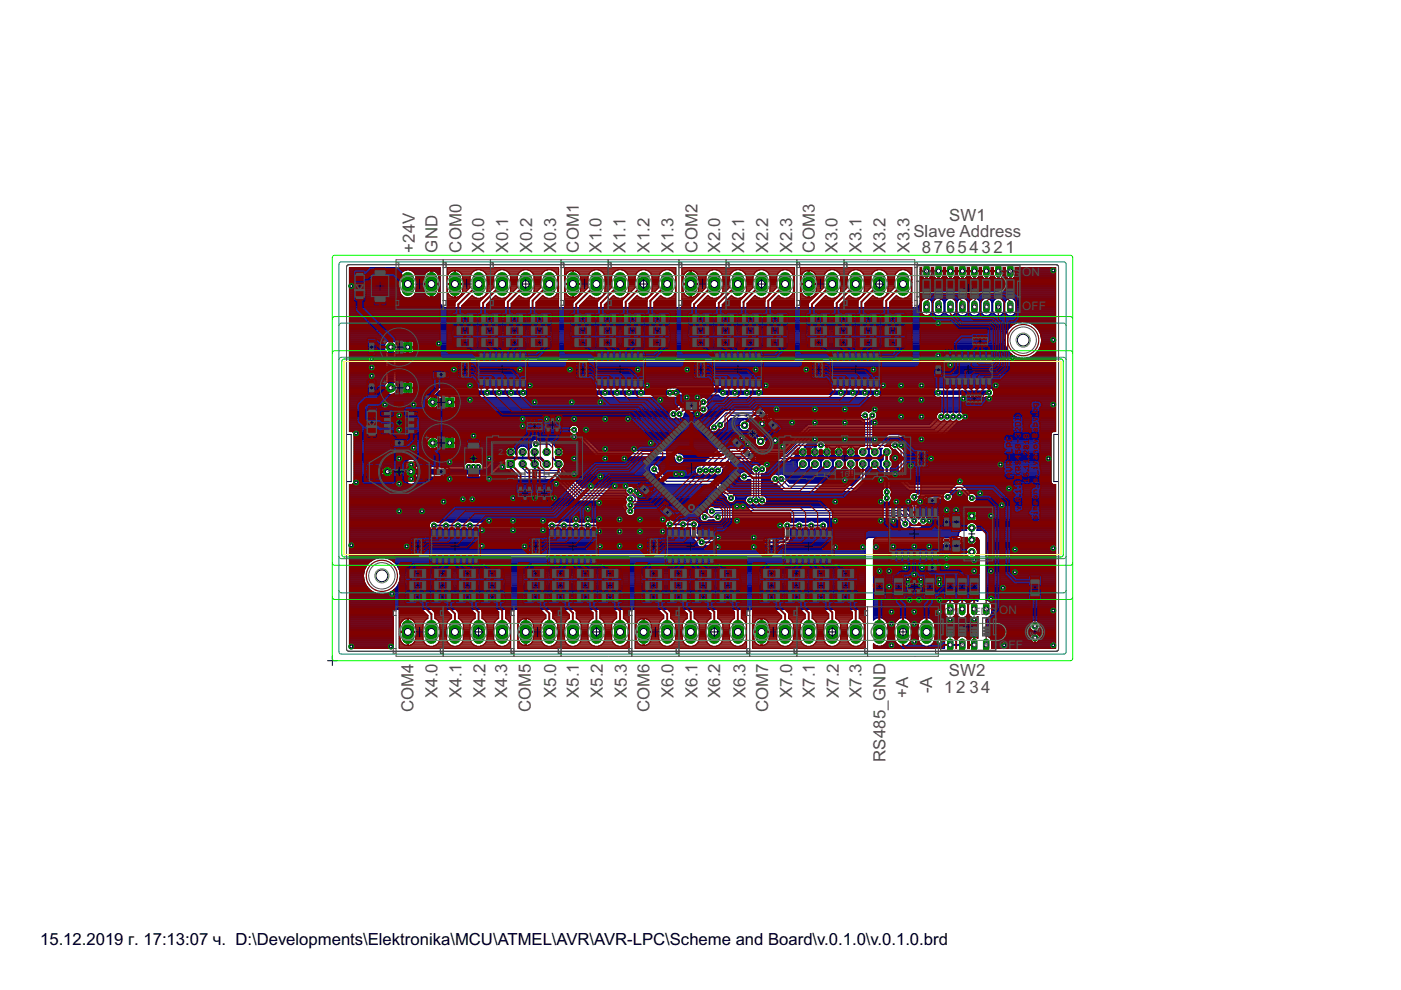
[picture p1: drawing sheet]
<svg xmlns="http://www.w3.org/2000/svg" width="297mm" height="210mm" viewBox="0 0 297 210" stroke-linecap="round" stroke-linejoin="round" font-family="sans-serif">
<defs><g id="words">
<g font-size="4" fill="#505050">
<text x="201.3" y="46.9">SW1</text>
<text x="87.9" y="53.5" transform="rotate(-90 87.9 53.5)">+24V</text>
<text x="92.8" y="53.5" transform="rotate(-90 92.8 53.5)">GND</text>
<text x="97.8" y="53.5" transform="rotate(-90 97.8 53.5)">COM0</text>
<text x="102.7" y="53.5" transform="rotate(-90 102.7 53.5)">X0.0</text>
<text x="107.8" y="53.5" transform="rotate(-90 107.8 53.5)">X0.1</text>
<text x="112.8" y="53.5" transform="rotate(-90 112.8 53.5)">X0.2</text>
<text x="117.9" y="53.5" transform="rotate(-90 117.9 53.5)">X0.3</text>
<text x="122.7" y="53.5" transform="rotate(-90 122.7 53.5)">COM1</text>
<text x="127.6" y="53.5" transform="rotate(-90 127.6 53.5)">X1.0</text>
<text x="132.6" y="53.5" transform="rotate(-90 132.6 53.5)">X1.1</text>
<text x="137.7" y="53.5" transform="rotate(-90 137.7 53.5)">X1.2</text>
<text x="142.8" y="53.5" transform="rotate(-90 142.8 53.5)">X1.3</text>
<text x="147.9" y="53.5" transform="rotate(-90 147.9 53.5)">COM2</text>
<text x="152.7" y="53.5" transform="rotate(-90 152.7 53.5)">X2.0</text>
<text x="157.8" y="53.5" transform="rotate(-90 157.8 53.5)">X2.1</text>
<text x="162.9" y="53.5" transform="rotate(-90 162.9 53.5)">X2.2</text>
<text x="167.9" y="53.5" transform="rotate(-90 167.9 53.5)">X2.3</text>
<text x="172.8" y="53.5" transform="rotate(-90 172.8 53.5)">COM3</text>
<text x="177.6" y="53.5" transform="rotate(-90 177.6 53.5)">X3.0</text>
<text x="182.7" y="53.5" transform="rotate(-90 182.7 53.5)">X3.1</text>
<text x="187.7" y="53.5" transform="rotate(-90 187.7 53.5)">X3.2</text>
<text x="192.8" y="53.5" transform="rotate(-90 192.8 53.5)">X3.3</text>
<text x="193.6" y="50.2">Slave Address</text>
<text x="195.4" y="53.5">87654321</text>
<text x="201.2" y="143.4">SW2</text>
<text x="92.8" y="148" transform="rotate(-90 92.8 148)">X4.0</text>
<text x="97.8" y="148" transform="rotate(-90 97.8 148)">X4.1</text>
<text x="102.9" y="148" transform="rotate(-90 102.9 148)">X4.2</text>
<text x="107.5" y="148" transform="rotate(-90 107.5 148)">X4.3</text>
<text x="117.9" y="148" transform="rotate(-90 117.9 148)">X5.0</text>
<text x="122.7" y="148" transform="rotate(-90 122.7 148)">X5.1</text>
<text x="127.8" y="148" transform="rotate(-90 127.8 148)">X5.2</text>
<text x="132.9" y="148" transform="rotate(-90 132.9 148)">X5.3</text>
<text x="142.8" y="148" transform="rotate(-90 142.8 148)">X6.0</text>
<text x="147.9" y="148" transform="rotate(-90 147.9 148)">X6.1</text>
<text x="152.7" y="148" transform="rotate(-90 152.7 148)">X6.2</text>
<text x="158" y="148" transform="rotate(-90 158 148)">X6.3</text>
<text x="167.9" y="148" transform="rotate(-90 167.9 148)">X7.0</text>
<text x="172.8" y="148" transform="rotate(-90 172.8 148)">X7.1</text>
<text x="177.8" y="148" transform="rotate(-90 177.8 148)">X7.2</text>
<text x="182.7" y="148" transform="rotate(-90 182.7 148)">X7.3</text>
<text x="192.6" y="147.9" transform="rotate(-90 192.6 147.9)">+A</text>
<text x="197.6" y="147" transform="rotate(-90 197.6 147)">-A</text>
<text x="200.2" y="147">12</text>
<text x="205.5" y="147">34</text>
<text x="87.7" y="151" transform="rotate(-90 87.7 151)">COM4</text>
<text x="112.6" y="151" transform="rotate(-90 112.6 151)">COM5</text>
<text x="137.7" y="151" transform="rotate(-90 137.7 151)">COM6</text>
<text x="162.9" y="151" transform="rotate(-90 162.9 151)">COM7</text>
<text x="187.7" y="161.5" transform="rotate(-90 187.7 161.5)">RS485_GND</text>
</g>
<text font-size="4" x="8.5" y="200.4">15.12.2019 г. 17:13:07 ч. D:\Developments\Elektronika\MCU\ATMEL\AVR\AVR-LPC\Scheme and Board\v.0.1.0\v.0.1.0.brd</text>
<g font-size="2.8" fill="#505050">
<text x="216.8" y="58.6">ON</text>
<text x="216.8" y="65.7">OFF</text>
<text x="211.9" y="130.2">ON</text>
<text x="211.9" y="137.6">OFF</text>
</g>
<g font-size="2.4" fill="#505050">
<text x="195.2" y="58.7">ON</text>
<text x="211.7" y="58.7">EDG</text>
<text x="196.2" y="65.5">1</text>
<text x="198.5" y="65.5">2</text>
<text x="201" y="65.5">3</text>
<text x="203.5" y="65.5">4</text>
<text x="206.1" y="65.5">5</text>
<text x="208.6" y="65.5">6</text>
<text x="211.2" y="65.5">7</text>
<text x="213.7" y="65.5">8</text>
<text x="200.2" y="130.4">ON</text>
<text x="206.5" y="130.4">EDG</text>
<text x="201.2" y="137.1">1</text>
<text x="203.5" y="137.1">2</text>
<text x="206" y="137.1">3</text>
<text x="208.6" y="137.1">4</text>
</g>
<g font-size="2" fill="#505050">
<text x="105.7" y="99">1</text>
<text x="105.7" y="96.5">2</text>
<text x="112.3" y="101.2">1</text>
<text x="113.3" y="101.2">0</text>
<text x="167.7" y="99">1</text>
<text x="167.7" y="96.5">2</text>
<text x="178.1" y="101.2">16</text>
</g>
</g></defs>
<g fill="#000080" stroke="#000080" stroke-width=".25">
<path d="M196.2 59.2h.1z"/>
<path d="M196.3 57.6v1.6z"/>
<path d="M196.3 57.6h.2z"/>
<path d="M196.5 57.6v1.6z"/>
<path d="M196.5 59.2h.2z"/>
<path d="M196.7 59.2l.1-.1z"/>
<path d="M196.8 59.1h.2z"/>
<path d="M197 59.1l.1-.2z"/>
<path d="M197.1 58.9l.2-.1z"/>
<path d="M197.3 58.7v.1z"/>
<path d="M197.4 58.5l-.1 .2z"/>
<path d="M197.5 58.4l-.1 .1z"/>
<path d="M197.5 58.2v.2z"/>
<path d="M197.5 57.6v.6z"/>
<path d="M196.5 57.6h1z"/>
<path d="M196.5 57.4v.2z"/>
<path d="M196.5 57.4h1z"/>
<path d="M197.5 56.7v.7z"/>
<path d="M197.5 56.7h.4z"/>
<path d="M197.9 56.7v.7z"/>
<path d="M197.9 57.4h1z"/>
<path d="M198.9 57.4v.2z"/>
<path d="M197.9 57.6h1z"/>
<path d="M197.9 57.6v.6z"/>
<path d="M197.9 58.2l.1 .2z"/>
<path d="M198 58.4v.1z"/>
<path d="M198 58.5l.1 .2z"/>
<path d="M198.1 58.7l.1 .1z"/>
<path d="M198.2 58.8l.1 .1z"/>
<path d="M198.3 58.9l.1 .2z"/>
<path d="M198.4 59.1h.2z"/>
<path d="M198.6 59.1l.1 .1z"/>
<path d="M198.7 59.2h.2z"/>
<path d="M198.9 57.6v1.6z"/>
<path d="M198.9 57.6h.2z"/>
<path d="M199.1 57.6v1.6z"/>
<path d="M199.1 59.2h.1z"/>
<path d="M199.2 59.2l.2-.1z"/>
<path d="M199.4 59.1h.1z"/>
<path d="M199.5 59.1l.2-.2z"/>
<path d="M199.7 58.9l.1-.1z"/>
<path d="M199.9 58.7l-.1 .1z"/>
<path d="M200 58.5l-.1 .2z"/>
<path d="M200 58.4v.1z"/>
<path d="M200 58.2v.2z"/>
<path d="M200 57.6v.6z"/>
<path d="M199.1 57.6h.9z"/>
<path d="M199.1 57.4v.2z"/>
<path d="M199.1 57.4h.9z"/>
<path d="M200 56.7v.7z"/>
<path d="M200 56.7h.5z"/>
<path d="M200.5 56.7v.7z"/>
<path d="M200.5 57.4h.9z"/>
<path d="M201.4 57.4v.2z"/>
<path d="M200.5 57.6h.9z"/>
<path d="M200.5 57.6v.6z"/>
<path d="M200.5 58.2v.2z"/>
<path d="M200.5 58.4v.1z"/>
<path d="M200.5 58.5l.1 .2z"/>
<path d="M200.6 58.7l.1 .1z"/>
<path d="M200.7 58.8l.1 .1z"/>
<path d="M200.8 58.9l.2 .2z"/>
<path d="M201 59.1h.1z"/>
<path d="M201.1 59.1l.2 .1z"/>
<path d="M201.3 59.2h.1z"/>
<path d="M201.4 57.6v1.6z"/>
<path d="M201.4 57.6h.2z"/>
<path d="M201.6 57.6v1.6z"/>
<path d="M201.6 59.2h.2z"/>
<path d="M201.8 59.2l.1-.1z"/>
<path d="M201.9 59.1h.2z"/>
<path d="M202.1 59.1l.1-.2z"/>
<path d="M202.2 58.9l.1-.1z"/>
<path d="M202.4 58.7l-.1 .1z"/>
<path d="M202.5 58.5l-.1 .2z"/>
<path d="M202.5 58.4v.1z"/>
<path d="M202.6 58.2l-.1 .2z"/>
<path d="M202.6 57.6v.6z"/>
<path d="M201.6 57.6h1z"/>
<path d="M201.6 57.4v.2z"/>
<path d="M201.6 57.4h1z"/>
<path d="M202.6 56.7v.7z"/>
<path d="M202.6 56.7h.4z"/>
<path d="M203 56.7v.7z"/>
<path d="M203 57.4h1z"/>
<path d="M204 57.4v.2z"/>
<path d="M203 57.6h1z"/>
<path d="M203 57.6v.6z"/>
<path d="M203 58.2v.2z"/>
<path d="M203 58.4l.1 .1z"/>
<path d="M203.1 58.5l.1 .2z"/>
<path d="M203.2 58.7v.1z"/>
<path d="M203.2 58.8l.2 .1z"/>
<path d="M203.4 58.9l.1 .2z"/>
<path d="M203.5 59.1h.1z"/>
<path d="M203.6 59.1l.2 .1z"/>
<path d="M203.8 59.2h.2z"/>
<path d="M204 57.6v1.6z"/>
<path d="M204 57.6h.2z"/>
<path d="M204.2 57.6v1.6z"/>
<path d="M204.2 59.2h.1z"/>
<path d="M204.3 59.2l.2-.1z"/>
<path d="M204.5 59.1h.1z"/>
<path d="M204.6 59.1l.1-.2z"/>
<path d="M204.7 58.9l.2-.1z"/>
<path d="M205 58.7l-.1 .1z"/>
<path d="M205 58.5v.2z"/>
<path d="M205.1 58.4l-.1 .1z"/>
<path d="M205.1 58.2v.2z"/>
<path d="M205.1 57.6v.6z"/>
<path d="M204.2 57.6h.9z"/>
<path d="M204.2 57.4v.2z"/>
<path d="M204.2 57.4h.9z"/>
<path d="M205.1 56.7v.7z"/>
<path d="M205.1 56.7h.4z"/>
<path d="M205.5 56.7v.7z"/>
<path d="M205.5 57.4h1z"/>
<path d="M206.5 57.4v.2z"/>
<path d="M205.5 57.6h1z"/>
<path d="M205.5 57.6v.6z"/>
<path d="M205.5 58.2l.1 .2z"/>
<path d="M205.6 58.4v.1z"/>
<path d="M205.6 58.5l.1 .2z"/>
<path d="M205.7 58.7l.1 .1z"/>
<path d="M205.8 58.8l.1 .1z"/>
<path d="M205.9 58.9l.1 .2z"/>
<path d="M206 59.1h.2z"/>
<path d="M206.2 59.1l.2 .1z"/>
<path d="M206.4 59.2h.1z"/>
<path d="M206.5 57.6v1.6z"/>
<path d="M206.5 57.6h.2z"/>
<path d="M206.7 57.6v1.6z"/>
<path d="M206.7 59.2h.1z"/>
<path d="M206.8 59.2l.2-.1z"/>
<path d="M207 59.1h.2z"/>
<path d="M207.2 59.1l.1-.2z"/>
<path d="M207.3 58.9l.1-.1z"/>
<path d="M207.5 58.7l-.1 .1z"/>
<path d="M207.6 58.5l-.1 .2z"/>
<path d="M207.6 58.4v.1z"/>
<path d="M207.6 58.2v.2z"/>
<path d="M207.6 57.6v.6z"/>
<path d="M206.7 57.6h.9z"/>
<path d="M206.7 57.4v.2z"/>
<path d="M206.7 57.4h.9z"/>
<path d="M207.6 56.7v.7z"/>
<path d="M207.6 56.7h.5z"/>
<path d="M208.1 56.7v.7z"/>
<path d="M208.1 57.4h.9z"/>
<path d="M209 57.4v.2z"/>
<path d="M208.1 57.6h.9z"/>
<path d="M208.1 57.6v.6z"/>
<path d="M208.1 58.2v.2z"/>
<path d="M208.1 58.4l.1 .1z"/>
<path d="M208.2 58.5v.2z"/>
<path d="M208.2 58.7l.1 .1z"/>
<path d="M208.3 58.8l.1 .1z"/>
<path d="M208.4 58.9l.2 .2z"/>
<path d="M208.6 59.1h.1z"/>
<path d="M208.7 59.1l.2 .1z"/>
<path d="M208.9 59.2h.1z"/>
<path d="M209 57.6v1.6z"/>
<path d="M209 57.6h.2z"/>
<path d="M209.2 57.6v1.6z"/>
<path d="M209.2 59.2h.2z"/>
<path d="M209.4 59.2l.1-.1z"/>
<path d="M209.5 59.1h.2z"/>
<path d="M209.7 59.1l.1-.2z"/>
<path d="M209.8 58.9l.1-.1z"/>
<path d="M210 58.7l-.1 .1z"/>
<path d="M210.1 58.5l-.1 .2z"/>
<path d="M210.2 58.4l-.1 .1z"/>
<path d="M210.2 58.2v.2z"/>
<path d="M210.2 57.6v.6z"/>
<path d="M209.2 57.6h1z"/>
<path d="M209.2 57.4v.2z"/>
<path d="M209.2 57.4h1z"/>
<path d="M210.2 56.7v.7z"/>
<path d="M210.2 56.7h.4z"/>
<path d="M210.6 56.7v.7z"/>
<path d="M210.6 57.4h1z"/>
<path d="M211.6 57.4v.2z"/>
<path d="M210.6 57.6h1z"/>
<path d="M210.6 57.6v.6z"/>
<path d="M210.6 58.2l.1 .2z"/>
<path d="M210.7 58.4v.1z"/>
<path d="M210.7 58.5l.1 .2z"/>
<path d="M210.8 58.7l.1 .1z"/>
<path d="M210.9 58.8l.1 .1z"/>
<path d="M211 58.9l.1 .2z"/>
<path d="M211.1 59.1h.2z"/>
<path d="M211.3 59.1l.1 .1z"/>
<path d="M211.4 59.2h.2z"/>
<path d="M211.6 57.6v1.6z"/>
<path d="M211.6 57.6h.2z"/>
<path d="M211.8 57.6v1.6z"/>
<path d="M211.8 59.2h.1z"/>
<path d="M211.9 59.2l.2-.1z"/>
<path d="M212.1 59.1h.1z"/>
<path d="M212.2 59.1l.2-.2z"/>
<path d="M212.4 58.9l.1-.1z"/>
<path d="M212.6 58.7l-.1 .1z"/>
<path d="M212.7 58.5l-.1 .2z"/>
<path d="M212.7 58.4v.1z"/>
<path d="M212.7 58.2v.2z"/>
<path d="M212.7 57.6v.6z"/>
<path d="M211.8 57.6h.9z"/>
<path d="M211.8 57.4v.2z"/>
<path d="M211.8 57.4h.9z"/>
<path d="M212.7 56.7v.7z"/>
<path d="M212.7 56.7h.4z"/>
<path d="M213.1 56.7v.7z"/>
<path d="M213.1 57.4h1z"/>
<path d="M214.1 57.4v.2z"/>
<path d="M213.1 57.6h1z"/>
<path d="M213.1 57.6v.6z"/>
<path d="M213.1 58.2l.1 .2z"/>
<path d="M213.2 58.4v.1z"/>
<path d="M213.2 58.5l.1 .2z"/>
<path d="M213.3 58.7l.1 .1z"/>
<path d="M213.4 58.8l.1 .1z"/>
<path d="M213.5 58.9l.2 .2z"/>
<path d="M213.7 59.1h.1z"/>
<path d="M213.8 59.1l.2 .1z"/>
<path d="M214 59.2h.1z"/>
<path d="M214.1 57.6v1.6z"/>
<path d="M214.1 57.6h.2z"/>
<path d="M214.3 57.6v1.6z"/>
<path d="M214.3 59.2h.2z"/>
<path d="M214.5 59.2l.1-.1z"/>
<path d="M214.6 59.1h.2z"/>
<path d="M214.8 59.1l.1-.2z"/>
<path d="M214.9 58.9l.1-.1z"/>
<path d="M215.1 58.7l-.1 .1z"/>
<path d="M215.2 58.5l-.1 .2z"/>
<path d="M215.2 58.4v.1z"/>
<path d="M215.3 58.2l-.1 .2z"/>
<path d="M215.3 57.6v.6z"/>
<path d="M214.3 57.6h1z"/>
<path d="M214.3 57.4v.2z"/>
<path d="M214.3 57.4h1z"/>
<path d="M215.3 56.7v.7z"/>
<path d="M215.3 56.7h8.5z"/>
<path d="M223.8 56.7v34.8z"/>
<path d="M223.3 91.5h.5z"/>
<path d="M223.1 91.6l.2-.1z"/>
<path d="M223.1 91.6l-.2 .2z"/>
<path d="M222.9 91.8l-.1 .2z"/>
<path d="M222.8 92v.2z"/>
<path d="M222.8 92.2v10z"/>
<path d="M222.8 102.2l.1 .3z"/>
<path d="M222.9 102.5l.2 .1z"/>
<path d="M223.1 102.6l.2 .1z"/>
<path d="M223.3 102.7h.3z"/>
<path d="M223.6 102.7h.2z"/>
<path d="M223.8 102.7v34.8z"/>
<path d="M210.3 137.5h13.5z"/>
<path d="M210.3 135.8v1.7z"/>
<path d="M210.1 135.4l.2 .4z"/>
<path d="M209.7 135.1l.4 .3z"/>
<path d="M209.3 134.9l.4 .2z"/>
<path d="M209.1 134.9h.2z"/>
<path d="M209.1 131v3.9z"/>
<path d="M209.1 131h.2z"/>
<path d="M209.3 131l.4-.2z"/>
<path d="M209.7 130.8l.4-.3z"/>
<path d="M210.3 130l-.2 .5z"/>
<path d="M210.3 128.2v1.8z"/>
<path d="M210.1 127.8l.2 .4z"/>
<path d="M209.7 127.4l.4 .4z"/>
<path d="M209.3 127.3l.4 .1z"/>
<path d="M209.1 127.3h.2z"/>
<path d="M209.1 113.2v14.1z"/>
<path d="M209.1 113.1v.1z"/>
<path d="M209 112.9l.1 .2z"/>
<path d="M209 112.8v.1z"/>
<path d="M208.9 112.7l.1 .1z"/>
<path d="M208.7 112.6l.2 .1z"/>
<path d="M208.6 112.5l.1 .1z"/>
<path d="M208.5 112.5h.1z"/>
<path d="M208.3 112.4l.2 .1z"/>
<path d="M207.1 112.4h1.2z"/>
<path d="M207.2 112.2l-.1 .2z"/>
<path d="M207.2 111.7v.5z"/>
<path d="M207 111.3l.2 .4z"/>
<path d="M206.7 110.9l.3 .4z"/>
<path d="M206.3 110.8l.4 .1z"/>
<path d="M205.8 110.8h.5z"/>
<path d="M205.4 110.9l.4-.1z"/>
<path d="M205.4 110.9l-.4 .4z"/>
<path d="M205 111.3l-.1 .4z"/>
<path d="M204.9 111.7v.5z"/>
<path d="M204.9 112.2l.1 .2z"/>
<path d="M204 112.4h1z"/>
<path d="M203.9 112.5l.1-.1z"/>
<path d="M203.7 112.5h.2z"/>
<path d="M203.6 112.6l.1-.1z"/>
<path d="M203.5 112.7l.1-.1z"/>
<path d="M203.5 112.7l-.1 .1z"/>
<path d="M203.4 112.8l-.1 .1z"/>
<path d="M203.3 112.9l-.1 .2z"/>
<path d="M203.2 113.1v.2z"/>
<path d="M203.2 113.3v.2z"/>
<path d="M203.2 113.5l-.1 .1z"/>
<path d="M203.1 113.6l-.1 .1z"/>
<path d="M202.9 113.8l.1-.1z"/>
<path d="M202.8 113.9l.1-.1z"/>
<path d="M202.6 114l.2-.1z"/>
<path d="M202.5 114h.1z"/>
<path d="M184.2 114h18.3z"/>
<path d="M184 114h.2z"/>
<path d="M183.9 114h.1z"/>
<path d="M183.8 114.1l.1-.1z"/>
<path d="M183.6 114.2l.2-.1z"/>
<path d="M183.6 114.2v.1z"/>
<path d="M183.6 114.3l-.1 .1z"/>
<path d="M183.5 114.4v.2z"/>
<path d="M183.5 114.6l-.1 .1z"/>
<path d="M183.4 114.7v14.5z"/>
<path d="M83.4 129.2h100z"/>
<path d="M83.4 129.2v8.3z"/>
<path d="M74.1 137.5h9.3z"/>
<path d="M74.1 102.7v34.8z"/>
<path d="M74.1 102.7h.5z"/>
<path d="M74.6 102.7l.2-.1z"/>
<path d="M74.8 102.6l.2-.1z"/>
<path d="M75.1 102.2l-.1 .3z"/>
<path d="M75.1 102v.2z"/>
<path d="M75.1 92v10z"/>
<path d="M75 91.8l.1 .2z"/>
<path d="M74.8 91.6l.2 .2z"/>
<path d="M74.6 91.5l.2 .1z"/>
<path d="M74.3 91.5h.3z"/>
<path d="M74.1 91.5h.2z"/>
<path d="M74.1 56.7v34.8z"/>
<path d="M74.1 56.7h19.2z"/>
<path d="M93.3 56.7v7.2z"/>
<path d="M93.3 63.9v.3z"/>
<path d="M93.3 64.2v.2z"/>
<path d="M93.3 64.4l.2 .2z"/>
<path d="M93.5 64.6l.1 .2z"/>
<path d="M93.6 64.8l.1 .1z"/>
<path d="M93.7 64.9l.2 .1z"/>
<path d="M93.9 65l.2 .2z"/>
<path d="M94.1 65.2h.2z"/>
<path d="M94.3 65.2h.3z"/>
<path d="M94.6 65.2h99.5z"/>
<path d="M194.1 65.2h.2z"/>
<path d="M194.3 65.2l.2-.1z"/>
<path d="M194.5 65.1l.1-.1z"/>
<path d="M194.6 65l.2-.1z"/>
<path d="M194.9 64.7l-.1 .2z"/>
<path d="M195 64.5l-.1 .2z"/>
<path d="M195.1 64.3l-.1 .2z"/>
<path d="M195.1 64.2v.1z"/>
<path d="M195.1 63.9v.3z"/>
<path d="M195.1 56.7v7.2z"/>
<path d="M195.1 56.7h.3z"/>
<path d="M195.4 56.7v.7z"/>
<path d="M195.4 57.4h.9z"/>
<path d="M196.3 57.4v.2z"/>
<path d="M195.4 57.6h.9z"/>
<path d="M195.4 57.6v.6z"/>
<path d="M195.4 58.2v.2z"/>
<path d="M195.4 58.4l.1 .1z"/>
<path d="M195.5 58.5v.2z"/>
<path d="M195.5 58.7l.1 .1z"/>
<path d="M195.6 58.8l.1 .1z"/>
<path d="M195.7 58.9l.2 .2z"/>
<path d="M195.9 59.1h.1z"/>
<path d="M196 59.1l.2 .1z"/>
<path d="M126.3 96.6l.1 .1z"/>
<path d="M126.4 96.7l.3 .1z"/>
<path d="M126.7 96.8h16.1z"/>
<path d="M142.8 96.8l.2 .3z"/>
<path d="M143 97.1v.3z"/>
<path d="M143 97.4l.2 .4z"/>
<path d="M143.2 97.8l.3 .3z"/>
<path d="M143.5 98.1l.4 .1z"/>
<path d="M143.9 98.2h.4z"/>
<path d="M144.3 98.2l.3-.1z"/>
<path d="M144.6 98.1l.3-.3z"/>
<path d="M145.1 97.4l-.2 .4z"/>
<path d="M145.1 97v.4z"/>
<path d="M144.9 96.6l.2 .4z"/>
<path d="M144.6 96.4l.3 .2z"/>
<path d="M144.3 96.2l.3 .2z"/>
<path d="M144 96.2h.3z"/>
<path d="M143.6 95.8l.4 .4z"/>
<path d="M143.4 95.7l.2 .1z"/>
<path d="M143.2 95.6l.2 .1z"/>
<path d="M127.1 95.6h16.1z"/>
<path d="M122.7 91.2l4.4 4.4z"/>
<path d="M122.7 90.9v.3z"/>
<path d="M122.6 90.6l.1 .3z"/>
<path d="M122.3 90.3l.3 .3z"/>
<path d="M121.9 90.1l.4 .2z"/>
<path d="M121.5 90.1h.4z"/>
<path d="M121.1 90.3l.4-.2z"/>
<path d="M121.1 90.3l-.2 .3z"/>
<path d="M120.9 90.6l-.2 .3z"/>
<path d="M120.7 90.9v.4z"/>
<path d="M120.7 91.3l.2 .4z"/>
<path d="M120.9 91.7l.2 .3z"/>
<path d="M121.1 92l.4 .1z"/>
<path d="M121.5 92.1h.3z"/>
<path d="M121.8 92.1l4.5 4.5z"/>
<path d="M184.8 89.1h.3z"/>
<path d="M185.1 89.1l.4-.2z"/>
<path d="M185.5 88.9l.3-.3z"/>
<path d="M186 88.3l-.2 .3z"/>
<path d="M186 87.9v.4z"/>
<path d="M185.8 87.5l.2 .4z"/>
<path d="M185.5 87.2l.3 .3z"/>
<path d="M185.1 87.1l.4 .1z"/>
<path d="M184.7 87.1h.4z"/>
<path d="M184.4 87.2l.3-.1z"/>
<path d="M184.4 87.2l-.2 .2z"/>
<path d="M184 87.2l.2 .2z"/>
<path d="M183.6 87.1l.4 .1z"/>
<path d="M183.2 87.1h.4z"/>
<path d="M182.9 87.2l.3-.1z"/>
<path d="M182.6 87.4l.3-.2z"/>
<path d="M162.4 87.4h20.2z"/>
<path d="M162.1 87.2l.3 .2z"/>
<path d="M161.9 87l.2 .2z"/>
<path d="M161.7 86.9l.2 .1z"/>
<path d="M153.8 86.9h7.9z"/>
<path d="M153.6 87l.2-.1z"/>
<path d="M153.6 87l-.2 .2z"/>
<path d="M153.4 87.2l-2.5 2.5z"/>
<path d="M150.9 89.7l-.3 .3z"/>
<path d="M150.6 90l-.2 .4z"/>
<path d="M150.4 90.4v.4z"/>
<path d="M150.4 90.8l.2 .4z"/>
<path d="M150.6 91.2l.3 .3z"/>
<path d="M150.9 91.5l.3 .1z"/>
<path d="M151.2 91.6h.4z"/>
<path d="M151.6 91.6l.4-.1z"/>
<path d="M152 91.5l.3-.3z"/>
<path d="M152.3 91.1v.1z"/>
<path d="M152.3 91.1h.2z"/>
<path d="M152.5 91.1h.4z"/>
<path d="M152.9 91.1l.4-.1z"/>
<path d="M153.3 91l.3-.3z"/>
<path d="M153.7 90.3l-.1 .4z"/>
<path d="M153.7 90v.3z"/>
<path d="M153.7 90l1.3-1.3z"/>
<path d="M155 88.7h6.1z"/>
<path d="M161.1 88.7l.2 .2z"/>
<path d="M161.3 88.9l.2 .2z"/>
<path d="M161.5 89.1l.2 .1z"/>
<path d="M161.7 89.2h20.7z"/>
<path d="M182.4 89.2l.3 .3z"/>
<path d="M182.7 89.5l.2 .1z"/>
<path d="M182.9 89.6h.3z"/>
<path d="M183.2 89.6h1z"/>
<path d="M184.2 89.6l.2-.1z"/>
<path d="M184.4 89.5l.2-.2z"/>
<path d="M184.6 89.3l.2-.2z"/>
<path d="M139.7 99.3v.3z"/>
<path d="M139.6 98.9l.1 .4z"/>
<path d="M139.3 98.6l.3 .3z"/>
<path d="M138.9 98.5l.4 .1z"/>
<path d="M138.5 98.5h.4z"/>
<path d="M138.2 98.6l.3-.1z"/>
<path d="M138.2 98.6l-.3 .3z"/>
<path d="M137.9 98.9l-.2 .4z"/>
<path d="M137.7 99.3v.4z"/>
<path d="M137.7 99.7l.2 .4z"/>
<path d="M137.9 100.1l.3 .3z"/>
<path d="M138.2 100.4l.3 .1z"/>
<path d="M138.5 100.5h.4z"/>
<path d="M138.9 100.5l1.8 1.9z"/>
<path d="M140.7 102.4l.2 .2z"/>
<path d="M140.9 102.6l.2 .1z"/>
<path d="M141.1 102.7h10.1z"/>
<path d="M151.2 102.7l2.8 2.8z"/>
<path d="M154 105.5v.3z"/>
<path d="M154 105.8l.1 .4z"/>
<path d="M154.1 106.2l.3 .2z"/>
<path d="M154.4 106.4l.4 .2z"/>
<path d="M154.8 106.6h.4z"/>
<path d="M155.2 106.6l.4-.2z"/>
<path d="M155.6 106.4l.3-.2z"/>
<path d="M156 105.8l-.1 .4z"/>
<path d="M156 105.4v.4z"/>
<path d="M155.9 105l.1 .4z"/>
<path d="M155.6 104.7l.3 .3z"/>
<path d="M155.2 104.6l.4 .1z"/>
<path d="M154.9 104.6h.3z"/>
<path d="M152 101.7l2.9 2.9z"/>
<path d="M151.8 101.5l.2 .2z"/>
<path d="M151.6 101.4l.2 .1z"/>
<path d="M141.5 101.4h10.1z"/>
<path d="M139.7 99.6l1.8 1.8z"/>
<path d="M150.2 85.1v.4z"/>
<path d="M150 84.7l.2 .4z"/>
<path d="M149.7 84.4l.3 .3z"/>
<path d="M149.4 84.3l.3 .1z"/>
<path d="M148.9 84.3h.5z"/>
<path d="M148.6 84.4l.3-.1z"/>
<path d="M148.6 84.4l-.3 .3z"/>
<path d="M148.3 84.7l-.2 .4z"/>
<path d="M148.1 85.1v.3z"/>
<path d="M148.1 85.4l-.2 .3z"/>
<path d="M144.2 85.7h3.7z"/>
<path d="M144 85.7h.2z"/>
<path d="M144 85.7l-.2 .2z"/>
<path d="M142.9 86.8l.9-.9z"/>
<path d="M142.6 86.8h.3z"/>
<path d="M142.2 87l.4-.2z"/>
<path d="M142.2 87l-.3 .2z"/>
<path d="M141.9 87.2l-.1 .4z"/>
<path d="M141.8 87.6v.4z"/>
<path d="M141.8 88l.1 .4z"/>
<path d="M141.9 88.4l.3 .3z"/>
<path d="M142.2 88.7l.4 .1z"/>
<path d="M142.6 88.8h.4z"/>
<path d="M143 88.8l.4-.1z"/>
<path d="M143.5 88.7l.4 .1z"/>
<path d="M143.9 88.8h.4z"/>
<path d="M144.3 88.8l.3-.1z"/>
<path d="M144.6 88.7l.3-.3z"/>
<path d="M145.1 88l-.2 .4z"/>
<path d="M145.1 87.7v.3z"/>
<path d="M145.1 87.7l.3-.3z"/>
<path d="M145.4 87.4h3z"/>
<path d="M148.4 87.4l.2 .3z"/>
<path d="M148.6 87.7l.3 .1z"/>
<path d="M148.9 87.8h.5z"/>
<path d="M149.4 87.8l.3-.1z"/>
<path d="M149.7 87.7l.3-.3z"/>
<path d="M150.2 87l-.2 .4z"/>
<path d="M150.2 86.6v.4z"/>
<path d="M150 86.2l.2 .4z"/>
<path d="M149.8 86l.2 .2z"/>
<path d="M149.8 86l.2-.1z"/>
<path d="M150.2 85.5l-.2 .4z"/>
<path d="M196.8 110.2v.4z"/>
<path d="M196.6 109.8l.2 .4z"/>
<path d="M196.3 109.6l.3 .2z"/>
<path d="M195.9 109.4l.4 .2z"/>
<path d="M195.5 109.4h.4z"/>
<path d="M195.2 109.6l.3-.2z"/>
<path d="M194.9 109.8l.3-.2z"/>
<path d="M194.9 109.8l-.1 .3z"/>
<path d="M194.7 109.8l.1 .3z"/>
<path d="M194.5 109.6l.2 .2z"/>
<path d="M194.5 106.1v3.5z"/>
<path d="M194.5 106.1l.1-.1z"/>
<path d="M194.6 106h5.6z"/>
<path d="M200.2 106l.2 .2z"/>
<path d="M200.4 106.2l.3 .1z"/>
<path d="M200.7 106.3h.4z"/>
<path d="M201.1 106.3l.4-.1z"/>
<path d="M201.5 106.2l.3-.3z"/>
<path d="M202 105.5l-.2 .4z"/>
<path d="M202 105.1v.4z"/>
<path d="M201.8 104.8l.2 .3z"/>
<path d="M201.5 104.5l.3 .3z"/>
<path d="M201.1 104.3l.4 .2z"/>
<path d="M200.7 104.3h.4z"/>
<path d="M200.4 104.5l.3-.2z"/>
<path d="M200.4 104.5l-.2 .2z"/>
<path d="M194.6 104.7h5.6z"/>
<path d="M194.4 104.5l.2 .2z"/>
<path d="M194 104.3l.4 .2z"/>
<path d="M193.6 104.3h.4z"/>
<path d="M193.3 104.5l.3-.2z"/>
<path d="M193 104.8l.3-.3z"/>
<path d="M193 104.8l-.2 .3z"/>
<path d="M192.8 105.1v.4z"/>
<path d="M192.8 105.5l.2 .4z"/>
<path d="M193 105.9l.2 .2z"/>
<path d="M193.2 106.1v2.8z"/>
<path d="M192 107.7l1.2 1.2z"/>
<path d="M191.8 107.6l.2 .1z"/>
<path d="M191.6 107.6h.2z"/>
<path d="M151.6 107.6h40z"/>
<path d="M151.5 107.5l.1 .1z"/>
<path d="M151.1 107.4l.4 .1z"/>
<path d="M150.7 107.4h.4z"/>
<path d="M150.3 107.5l.4-.1z"/>
<path d="M150.3 107.5l-.2 .3z"/>
<path d="M150.1 107.8l-.2 .4z"/>
<path d="M149.9 108.2v.4z"/>
<path d="M149.9 108.6l.1 .2z"/>
<path d="M149.6 108.6l.4 .2z"/>
<path d="M149.2 108.6h.4z"/>
<path d="M148.8 108.8l.4-.2z"/>
<path d="M148.8 108.8l-.3 .3z"/>
<path d="M148.5 109.1l-.1 .4z"/>
<path d="M148.4 109.5v.4z"/>
<path d="M148.4 109.9l.1 .3z"/>
<path d="M148.5 110.2l.3 .3z"/>
<path d="M148.8 110.5l.4 .2z"/>
<path d="M149.2 110.7h.4z"/>
<path d="M149.6 110.7l.4-.2z"/>
<path d="M150 110.5l.2-.2z"/>
<path d="M150.2 110.3h.6z"/>
<path d="M150.8 110.3h.2z"/>
<path d="M151 110.3l.3-.1z"/>
<path d="M151.3 110.2l.3 .3z"/>
<path d="M151.6 110.5l.4 .2z"/>
<path d="M152 110.7h.4z"/>
<path d="M152.4 110.7l.4-.2z"/>
<path d="M152.8 110.5l.3-.3z"/>
<path d="M153.2 109.9l-.1 .3z"/>
<path d="M153.2 109.9h36.7z"/>
<path d="M189.9 109.9l1 1z"/>
<path d="M190.9 110.9v.4z"/>
<path d="M190.9 111.3l.2 .3z"/>
<path d="M191.1 111.6l.3 .3z"/>
<path d="M191.4 111.9l.3 .2z"/>
<path d="M191.7 112.1h.4z"/>
<path d="M192.1 112.1l.4-.2z"/>
<path d="M192.5 111.9l.3-.3z"/>
<path d="M192.8 111.6l.3 .2z"/>
<path d="M193.1 111.8l.2 .1z"/>
<path d="M193.3 111.9h.3z"/>
<path d="M193.6 111.9h1.4z"/>
<path d="M195 111.9l.2-.1z"/>
<path d="M195.4 111.7l-.2 .1z"/>
<path d="M195.4 111.7l.2-.3z"/>
<path d="M195.6 111.4h.3z"/>
<path d="M195.9 111.4l.4-.1z"/>
<path d="M196.3 111.3l.3-.3z"/>
<path d="M196.8 110.6l-.2 .4z"/>
<path d="M189.2 95.3v1z"/>
<path d="M188.9 95.1l.3 .2z"/>
<path d="M189 95.1l.2 .2z"/>
<path d="M189.2 95.3l.4 .1z"/>
<path d="M189.6 95.4h.3z"/>
<path d="M189.9 95.4l.5 .5z"/>
<path d="M190.4 95.9v5.8z"/>
<path d="M190.4 101.7l.1 .2z"/>
<path d="M190.5 101.9l.2 .2z"/>
<path d="M190.7 102.1l1.6 1.6z"/>
<path d="M192.3 103.7l.2 .1z"/>
<path d="M192.5 103.8l.2 .1z"/>
<path d="M192.7 103.9h10.8z"/>
<path d="M203.5 103.9l1.5 1.6z"/>
<path d="M205 105.5v.3z"/>
<path d="M205 105.8l.2 .4z"/>
<path d="M205.2 106.2l.3 .2z"/>
<path d="M205.5 106.4l.3 .2z"/>
<path d="M205.8 106.6h.4z"/>
<path d="M206.2 106.6l.4-.2z"/>
<path d="M206.6 106.4l.3-.2z"/>
<path d="M207 105.8l-.1 .4z"/>
<path d="M207 105.4v.4z"/>
<path d="M206.9 105l.1 .4z"/>
<path d="M206.6 104.7l.3 .3z"/>
<path d="M206.2 104.6l.4 .1z"/>
<path d="M205.9 104.6h.3z"/>
<path d="M204.1 102.8l1.8 1.8z"/>
<path d="M203.9 102.7l.2 .1z"/>
<path d="M203.6 102.7h.3z"/>
<path d="M193.1 102.7h10.5z"/>
<path d="M191.7 101.3l1.4 1.4z"/>
<path d="M191.7 95.6v5.7z"/>
<path d="M191.6 95.3l.1 .3z"/>
<path d="M191.4 95.1l.2 .2z"/>
<path d="M190.8 94.5l.6 .6z"/>
<path d="M190.8 94.2v.3z"/>
<path d="M190.6 93.9l.2 .3z"/>
<path d="M190.4 93.6l.2 .3z"/>
<path d="M190 93.4l.4 .2z"/>
<path d="M189.6 93.4h.4z"/>
<path d="M189.2 93.6l.4-.2z"/>
<path d="M189 93.8l.2-.2z"/>
<path d="M174.8 93.8h14.2z"/>
<path d="M174.6 93.6l.2 .2z"/>
<path d="M174.2 93.4l.4 .2z"/>
<path d="M173.8 93.4h.4z"/>
<path d="M173.5 93.6l.3-.2z"/>
<path d="M173.5 93.6l-.3 .3z"/>
<path d="M173.2 93.9l-.2 .3z"/>
<path d="M173 94.2v.4z"/>
<path d="M173 94.6l.1 .2z"/>
<path d="M172.9 94.8h.2z"/>
<path d="M172.9 94.8v.9z"/>
<path d="M172.7 95.7h.2z"/>
<path d="M172.7 94.8v.9z"/>
<path d="M172.3 94.8h.4z"/>
<path d="M172.3 94.8l-.6 .6z"/>
<path d="M171.7 95.4v.3z"/>
<path d="M171.7 95.7h1z"/>
<path d="M172.7 95.7v.2z"/>
<path d="M171.7 95.9h1z"/>
<path d="M171.7 95.9v.4z"/>
<path d="M171.7 96.3l.6 .6z"/>
<path d="M172.3 96.9h.4z"/>
<path d="M172.7 95.9v1z"/>
<path d="M172.7 95.9h.2z"/>
<path d="M172.9 95.9v1z"/>
<path d="M172.9 96.9h.3z"/>
<path d="M173.2 96.9l.6-.6z"/>
<path d="M173.8 95.9v.4z"/>
<path d="M172.9 95.9h.9z"/>
<path d="M172.9 95.7v.2z"/>
<path d="M172.9 95.7h.9z"/>
<path d="M173.8 95.4v.3z"/>
<path d="M173.8 95.4h.4z"/>
<path d="M174.2 95.4v.3z"/>
<path d="M174.2 95.7h1z"/>
<path d="M175.2 95.7v.2z"/>
<path d="M174.2 95.9h1z"/>
<path d="M174.2 95.9v.4z"/>
<path d="M174.2 96.3l.7 .6z"/>
<path d="M174.9 96.9h.3z"/>
<path d="M175.2 95.9v1z"/>
<path d="M175.2 95.9h.2z"/>
<path d="M175.4 95.9v1z"/>
<path d="M175.4 96.9h.3z"/>
<path d="M175.7 96.9l.7-.6z"/>
<path d="M176.4 95.9v.4z"/>
<path d="M175.4 95.9h1z"/>
<path d="M175.4 95.7v.2z"/>
<path d="M175.4 95.7h1z"/>
<path d="M176.4 95.4v.3z"/>
<path d="M176 95.1l.4 .3z"/>
<path d="M176 95.1h1.1z"/>
<path d="M177.1 95.1l-.3 .3z"/>
<path d="M176.8 95.4v.3z"/>
<path d="M176.8 95.7h.9z"/>
<path d="M177.7 95.7v.2z"/>
<path d="M176.8 95.9h.9z"/>
<path d="M176.8 95.9v.4z"/>
<path d="M176.8 96.3l.6 .6z"/>
<path d="M177.4 96.9h.3z"/>
<path d="M177.7 95.9v1z"/>
<path d="M177.7 95.9h.2z"/>
<path d="M177.9 95.9v1z"/>
<path d="M177.9 96.9h.4z"/>
<path d="M178.3 96.9l.6-.6z"/>
<path d="M178.9 95.9v.4z"/>
<path d="M177.9 95.9h1z"/>
<path d="M177.9 95.7v.2z"/>
<path d="M177.9 95.7h1z"/>
<path d="M178.9 95.4v.3z"/>
<path d="M178.6 95.1l.3 .3z"/>
<path d="M178.6 95.1h1.1z"/>
<path d="M179.7 95.1l-.4 .3z"/>
<path d="M179.3 95.4v.3z"/>
<path d="M179.3 95.7h1z"/>
<path d="M180.3 95.7v.2z"/>
<path d="M179.3 95.9h1z"/>
<path d="M179.3 95.9v.4z"/>
<path d="M179.3 96.3l.6 .6z"/>
<path d="M179.9 96.9h.4z"/>
<path d="M180.3 95.9v1z"/>
<path d="M180.3 95.9h.2z"/>
<path d="M180.5 95.9v1z"/>
<path d="M180.5 96.9h.3z"/>
<path d="M180.8 96.9l.6-.6z"/>
<path d="M181.4 95.9v.4z"/>
<path d="M180.5 95.9h.9z"/>
<path d="M180.5 95.7v.2z"/>
<path d="M180.5 95.7h.9z"/>
<path d="M181.4 95.4v.3z"/>
<path d="M181.1 95.1l.3 .3z"/>
<path d="M181.1 95.1h.9z"/>
<path d="M182 95.1l-.3 .2z"/>
<path d="M181.7 95.3v1z"/>
<path d="M181.7 96.3l.7 .7z"/>
<path d="M182.4 97h1z"/>
<path d="M183.4 97l.7-.7z"/>
<path d="M184.1 95.3v1z"/>
<path d="M183.8 95.1l.3 .2z"/>
<path d="M183.8 95.1h.8z"/>
<path d="M184.6 95.1l-.3 .2z"/>
<path d="M184.3 95.3v1z"/>
<path d="M184.3 96.3l.7 .7z"/>
<path d="M185 97h.9z"/>
<path d="M185.9 97l.7-.7z"/>
<path d="M186.6 95.3v1z"/>
<path d="M186.4 95.1l.2 .2z"/>
<path d="M186.4 95.1h.7z"/>
<path d="M186.8 95.3l.3-.2z"/>
<path d="M186.8 95.3v1z"/>
<path d="M186.8 96.3l.4 .5z"/>
<path d="M187.2 96.8v.7z"/>
<path d="M186.8 97.9l.4-.4z"/>
<path d="M186.8 97.9v1z"/>
<path d="M186.8 98.9l.4 .4z"/>
<path d="M187.2 99.3v4.4z"/>
<path d="M187.2 103.7l-.1 .1z"/>
<path d="M187.1 103.8l-.1 .3z"/>
<path d="M187 104.1v.4z"/>
<path d="M187 104.5l.1 .4z"/>
<path d="M187.1 105l-.1 .4z"/>
<path d="M187 105.4v.4z"/>
<path d="M187 105.8l.1 .4z"/>
<path d="M187.1 106.2l.3 .2z"/>
<path d="M187.4 106.4l.4 .2z"/>
<path d="M187.8 106.6h.4z"/>
<path d="M188.2 106.6l.4-.2z"/>
<path d="M188.6 106.4l.2-.2z"/>
<path d="M189 105.8l-.2 .4z"/>
<path d="M189 105.4v.4z"/>
<path d="M188.8 105l.2 .4z"/>
<path d="M189 104.5l-.2 .4z"/>
<path d="M189 104.1v.4z"/>
<path d="M188.8 103.8l.2 .3z"/>
<path d="M188.8 103.7v.1z"/>
<path d="M188.8 99.3v4.4z"/>
<path d="M188.8 99.3l.4-.4z"/>
<path d="M189.2 97.9v1z"/>
<path d="M188.8 97.5l.4 .4z"/>
<path d="M188.8 96.8v.7z"/>
<path d="M188.8 96.8l.4-.5z"/>
<path d="M186.6 97.9v1z"/>
<path d="M185.9 97.2l.7 .7z"/>
<path d="M185 97.2h.9z"/>
<path d="M185 97.2l-.7 .7z"/>
<path d="M184.3 97.9v1z"/>
<path d="M184.3 98.9l.7 .7z"/>
<path d="M185 99.6h.9z"/>
<path d="M185.9 99.6l.7-.7z"/>
<path d="M179 97.9v1z"/>
<path d="M178.3 97.2l.7 .7z"/>
<path d="M177.4 97.2h.9z"/>
<path d="M177.4 97.2l-.7 .7z"/>
<path d="M176.7 97.9v1z"/>
<path d="M176.7 98.9l.7 .7z"/>
<path d="M177.4 99.6h.9z"/>
<path d="M178.3 99.6l.7-.7z"/>
<path d="M173.9 97.9v1z"/>
<path d="M173.2 97.2l.7 .7z"/>
<path d="M172.3 97.2h.9z"/>
<path d="M172.3 97.2l-.7 .7z"/>
<path d="M171.6 97.9v1z"/>
<path d="M171.6 98.9l.7 .7z"/>
<path d="M172.3 99.6h.9z"/>
<path d="M173.2 99.6l.7-.7z"/>
<path d="M219 136.2h.4z"/>
<path d="M219.4 135.3v.9z"/>
<path d="M219.4 135.3h.1z"/>
<path d="M219.5 135.3v.9z"/>
<path d="M219.5 136.2h.4z"/>
<path d="M220.4 135.7l-.5 .5z"/>
<path d="M220.4 135.3v.4z"/>
<path d="M219.5 135.3h.9z"/>
<path d="M219.5 135.2v.1z"/>
<path d="M219.5 135.2h.9z"/>
<path d="M220.4 134.9v.3z"/>
<path d="M219.9 134.3l.5 .6z"/>
<path d="M219.5 134.3h.4z"/>
<path d="M219.5 134.3v.9z"/>
<path d="M219.4 135.2h.1z"/>
<path d="M219.4 134.3v.9z"/>
<path d="M219 134.3h.4z"/>
<path d="M218.4 134.9l.6-.6z"/>
<path d="M218.4 134.9v.3z"/>
<path d="M218.4 135.2h1z"/>
<path d="M219.4 135.2v.1z"/>
<path d="M218.4 135.3h1z"/>
<path d="M218.4 135.3v.4z"/>
<path d="M218.4 135.7l.6 .5z"/>
<path d="M220.6 132.3v.9z"/>
<path d="M219.9 131.6l.7 .7z"/>
<path d="M219 131.6h.9z"/>
<path d="M219 131.6l-.7 .7z"/>
<path d="M218.3 132.3v.9z"/>
<path d="M218.3 133.2l.7 .6z"/>
<path d="M219 133.8h.9z"/>
<path d="M219.9 133.8l.7-.6z"/>
<path d="M86.5 72.3v1.2z"/>
<path d="M86.3 73.5h.2z"/>
<path d="M86.3 72.3v1.2z"/>
<path d="M85.5 72.3h.8z"/>
<path d="M85.4 72.3h.1z"/>
<path d="M85.2 72.6v.1z"/>
<path d="M85.2 72.7v.8z"/>
<path d="M85.2 73.5h1.1z"/>
<path d="M86.3 73.5v.2z"/>
<path d="M85.2 73.7h1.1z"/>
<path d="M85.2 73.7v.8z"/>
<path d="M85.2 74.5v.1z"/>
<path d="M85.2 74.7l.1 .1z"/>
<path d="M85.4 74.8l.1 .1z"/>
<path d="M85.5 74.9h.8z"/>
<path d="M86.3 73.7v1.2z"/>
<path d="M86.3 73.7h.2z"/>
<path d="M86.5 73.7v1.2z"/>
<path d="M86.5 74.9h.9z"/>
<path d="M87.4 74.9l.1-.1z"/>
<path d="M87.7 74.5v.1z"/>
<path d="M87.7 73.7v.8z"/>
<path d="M86.5 73.7h1.2z"/>
<path d="M86.5 73.5v.2z"/>
<path d="M86.5 73.5h1.2z"/>
<path d="M87.7 72.7v.8z"/>
<path d="M87.7 72.6v.1z"/>
<path d="M87.4 72.3h.1z"/>
<path d="M86.5 72.3h.9z"/>
<path d="M93.2 93.6v.6z"/>
<path d="M92.9 93.1l.3 .5z"/>
<path d="M92.5 92.7l.4 .4z"/>
<path d="M92 92.5l.5 .2z"/>
<path d="M91.5 92.5h.5z"/>
<path d="M91 92.7l.5-.2z"/>
<path d="M91 92.7l-.4 .4z"/>
<path d="M90.6 93.1l-.2 .5z"/>
<path d="M90.4 93.6v.6z"/>
<path d="M90.4 94.2l.2 .5z"/>
<path d="M90.6 94.7l.4 .4z"/>
<path d="M91 95.1l.5 .2z"/>
<path d="M91.5 95.3h.5z"/>
<path d="M92 95.3l.5-.2z"/>
<path d="M92.5 95.1l.4-.4z"/>
<path d="M93.2 94.2l-.3 .5z"/>
<path d="M91.1 63.1h.2z"/>
<path d="M91.3 60.3v2.8z"/>
<path d="M91.3 60.3h.3z"/>
<path d="M91.6 60.3v2.8z"/>
<path d="M91.6 63.1h.2z"/>
<path d="M91.8 63.1l.2-.1z"/>
<path d="M92 63l.2-.1z"/>
<path d="M92.2 62.9l.2-.1z"/>
<path d="M92.4 62.8l.1-.1z"/>
<path d="M92.5 62.7l.2-.2z"/>
<path d="M92.8 62.4l-.1 .1z"/>
<path d="M92.9 62.2l-.1 .2z"/>
<path d="M93 62l-.1 .2z"/>
<path d="M93.1 61.8l-.1 .2z"/>
<path d="M93.1 61.6v.2z"/>
<path d="M93.1 60.3v1.3z"/>
<path d="M91.6 60.3h1.5z"/>
<path d="M91.6 60.1v.2z"/>
<path d="M91.6 60.1h1.5z"/>
<path d="M93.1 58.9v1.2z"/>
<path d="M93.1 58.7v.2z"/>
<path d="M93 58.4l.1 .3z"/>
<path d="M92.9 58.3l.1 .1z"/>
<path d="M92.8 58.1l.1 .2z"/>
<path d="M92.7 57.9l.1 .2z"/>
<path d="M92.5 57.7l.2 .2z"/>
<path d="M92.4 57.6l.1 .1z"/>
<path d="M92.2 57.5l.2 .1z"/>
<path d="M92 57.4l.2 .1z"/>
<path d="M91.8 57.4h.2z"/>
<path d="M91.6 57.3l.2 .1z"/>
<path d="M91.6 57.3v2.8z"/>
<path d="M91.3 60.1h.3z"/>
<path d="M91.3 57.3v2.8z"/>
<path d="M91.1 57.4l.2-.1z"/>
<path d="M90.9 57.4h.2z"/>
<path d="M90.7 57.5l.2-.1z"/>
<path d="M90.6 57.6l.1-.1z"/>
<path d="M90.4 57.7l.2-.1z"/>
<path d="M90.4 57.7l-.2 .2z"/>
<path d="M90.2 57.9l-.1 .2z"/>
<path d="M90.1 58.1l-.1 .2z"/>
<path d="M90 58.3l-.1 .1z"/>
<path d="M89.9 58.4v.3z"/>
<path d="M89.9 58.7l-.1 .2z"/>
<path d="M89.8 58.9v1.2z"/>
<path d="M89.8 60.1h1.5z"/>
<path d="M91.3 60.1v.2z"/>
<path d="M89.8 60.3h1.5z"/>
<path d="M89.8 60.3v1.3z"/>
<path d="M89.8 61.6l.1 .2z"/>
<path d="M89.9 61.8v.2z"/>
<path d="M89.9 62l.1 .2z"/>
<path d="M90 62.2l.1 .2z"/>
<path d="M90.1 62.4l.1 .1z"/>
<path d="M90.2 62.5l.2 .2z"/>
<path d="M90.4 62.7l.2 .1z"/>
<path d="M90.6 62.8l.1 .1z"/>
<path d="M90.7 62.9l.2 .1z"/>
<path d="M90.9 63l.2 .1z"/>
<path d="M206.1 109.5h1z"/>
<path d="M206.1 109.3v.2z"/>
<path d="M206.1 109.3h1z"/>
<path d="M207.1 108.7v.6z"/>
<path d="M206.8 108.4h.1z"/>
<path d="M206.1 108.4h.7z"/>
<path d="M206.1 108.4v.9z"/>
<path d="M205.9 109.3h.2z"/>
<path d="M205.9 108.4v.9z"/>
<path d="M205.3 108.4h.6z"/>
<path d="M205.1 108.4l-.1 .1z"/>
<path d="M205 108.7v.6z"/>
<path d="M205 109.3h.9z"/>
<path d="M205.9 109.3v.2z"/>
<path d="M205 109.5h.9z"/>
<path d="M205 109.5v.6z"/>
<path d="M205 110.3l.1 .1z"/>
<path d="M205.3 110.4h.6z"/>
<path d="M205.9 109.5v.9z"/>
<path d="M205.9 109.5h.2z"/>
<path d="M206.1 109.5v.9z"/>
<path d="M206.1 110.4h.7z"/>
<path d="M206.8 110.4h.1z"/>
<path d="M207.1 109.5v.6z"/>
<path d="M93.2 85v.6z"/>
<path d="M93.1 84.9l.1 .1z"/>
<path d="M93.1 84.9l.6-.6z"/>
<path d="M93.7 84.3h.4z"/>
<path d="M94 84.3v.9z"/>
<path d="M94 85.2h1.2z"/>
<path d="M95.2 85.2v.2z"/>
<path d="M94 85.4h1.2z"/>
<path d="M94 85.4v.8z"/>
<path d="M94 86.2l.1 .1z"/>
<path d="M94.4 86.6h.8z"/>
<path d="M95.2 85.4v1.2z"/>
<path d="M95.2 85.4h.2z"/>
<path d="M95.4 85.4v1.2z"/>
<path d="M95.4 86.6h.8z"/>
<path d="M96.2 86.6l.2-.1z"/>
<path d="M96.6 86.2v.1z"/>
<path d="M96.6 85.4v.8z"/>
<path d="M95.4 85.4h1.2z"/>
<path d="M95.4 85.2v.2z"/>
<path d="M95.4 85.2h1.2z"/>
<path d="M96.6 84.3v.9z"/>
<path d="M96.6 84.3h6.9z"/>
<path d="M103.5 84.3h2.1z"/>
<path d="M105.6 84.3h.4z"/>
<path d="M106 84.3h2.2z"/>
<path d="M108.2 84.3h.4z"/>
<path d="M108.6 84.3h2.1z"/>
<path d="M110.7 84.3h17.4z"/>
<path d="M128.1 84.3h.4z"/>
<path d="M128.5 84.3h2.1z"/>
<path d="M130.6 84.3h.4z"/>
<path d="M131 84.3h2.2z"/>
<path d="M133.2 84.3h.4z"/>
<path d="M133.6 84.3h2.1z"/>
<path d="M135.7 84.3h.4z"/>
<path d="M136.1 84.3h5.7z"/>
<path d="M141.8 84.3h.4z"/>
<path d="M142.2 84.3h.9z"/>
<path d="M143.1 84.3h.4z"/>
<path d="M143.5 84.3l.4-.2z"/>
<path d="M143.9 84.1l.3-.3z"/>
<path d="M144.2 83.8h8.1z"/>
<path d="M152.4 83.8l.2 .3z"/>
<path d="M152.6 84.1l.4 .2z"/>
<path d="M153.1 84.3h2.5z"/>
<path d="M155.6 84.3h.4z"/>
<path d="M156 84.3h2.2z"/>
<path d="M158.2 84.3h2.5z"/>
<path d="M160.7 84.3h17.4z"/>
<path d="M178.1 84.3h2.5z"/>
<path d="M180.6 84.3h2.6z"/>
<path d="M183.2 84.3h2.5z"/>
<path d="M185.7 84.3h13z"/>
<path d="M198.7 84.3h10.8z"/>
<path d="M209.5 84.3h.4z"/>
<path d="M209.9 84.3l.4-.2z"/>
<path d="M210.6 83.8l-.3 .3z"/>
<path d="M210.7 83.5l-.1 .3z"/>
<path d="M210.7 83v.5z"/>
<path d="M210.6 82.7l.1 .3z"/>
<path d="M210.3 82.4l.3 .3z"/>
<path d="M209.9 82.2l.4 .2z"/>
<path d="M209.5 82.2h.4z"/>
<path d="M198.7 82.2h10.8z"/>
<path d="M185.7 82.2h13z"/>
<path d="M183.2 82.2h2.5z"/>
<path d="M180.6 82.2h2.6z"/>
<path d="M178.1 82.2h2.5z"/>
<path d="M160.7 82.2h17.4z"/>
<path d="M158.2 82.2h2.5z"/>
<path d="M156 82.2h2.2z"/>
<path d="M155.6 82.2h.4z"/>
<path d="M153.6 82.2h2z"/>
<path d="M153.3 81.9l.3 .3z"/>
<path d="M152.9 81.7l.4 .2z"/>
<path d="M152.5 81.7h.4z"/>
<path d="M143.6 81.7h8.9z"/>
<path d="M143.2 81.9l.4-.2z"/>
<path d="M143.2 81.9l-.2 .3z"/>
<path d="M142.2 82.2h.7z"/>
<path d="M141.8 82.2h.4z"/>
<path d="M136.1 82.2h5.7z"/>
<path d="M135.7 82.2h.4z"/>
<path d="M133.6 82.2h2.1z"/>
<path d="M133.2 82.2h.4z"/>
<path d="M131 82.2h2.2z"/>
<path d="M130.6 82.2h.4z"/>
<path d="M128.5 82.2h2.1z"/>
<path d="M128.1 82.2h.4z"/>
<path d="M110.7 82.2h17.4z"/>
<path d="M108.6 82.2h2.1z"/>
<path d="M108.2 82.2h.4z"/>
<path d="M106 82.2h2.2z"/>
<path d="M105.6 82.2h.4z"/>
<path d="M103.5 82.2h2.1z"/>
<path d="M93.5 82.2h10z"/>
<path d="M93.1 82.2h.4z"/>
<path d="M92.7 82.4l.4-.2z"/>
<path d="M92.7 82.4l-1.5 1.5z"/>
<path d="M91 84.1l.2-.2z"/>
<path d="M91 84.1l-.4 .4z"/>
<path d="M90.6 84.5l-.2 .5z"/>
<path d="M90.4 85v.6z"/>
<path d="M90.4 85.6l.2 .5z"/>
<path d="M90.6 86.1l.4 .4z"/>
<path d="M91 86.5l.5 .2z"/>
<path d="M91.5 86.7h.5z"/>
<path d="M92 86.7l.5-.2z"/>
<path d="M92.5 86.5l.4-.4z"/>
<path d="M93.2 85.6l-.3 .5z"/>
<path d="M119.7 98.1v.5z"/>
<path d="M119.5 97.7l.2 .4z"/>
<path d="M119.1 97.3l.4 .4z"/>
<path d="M118.7 97.1l.4 .2z"/>
<path d="M118.2 97.1h.5z"/>
<path d="M117.9 96.8l.3 .3z"/>
<path d="M117.9 96.8l.1 .1z"/>
<path d="M118 96.9h.2z"/>
<path d="M118.2 96.9l.1 .1z"/>
<path d="M118.3 96v1z"/>
<path d="M118.3 96h.2z"/>
<path d="M118.5 96v1z"/>
<path d="M118.5 97l.2-.1z"/>
<path d="M118.7 96.9h.2z"/>
<path d="M118.9 96.9l.1-.1z"/>
<path d="M119 96.8l.1-.1z"/>
<path d="M119.1 96.7l.2-.1z"/>
<path d="M119.4 96.4l-.1 .2z"/>
<path d="M119.5 96.3l-.1 .1z"/>
<path d="M119.5 96.1v.2z"/>
<path d="M119.5 96v.1z"/>
<path d="M118.5 96h1z"/>
<path d="M118.5 95.7v.3z"/>
<path d="M118.5 95.7h1z"/>
<path d="M119.5 95.6v.1z"/>
<path d="M119.5 95.4v.2z"/>
<path d="M119.4 95.2l.1 .2z"/>
<path d="M119.3 95.1l.1 .1z"/>
<path d="M119.1 95l.2 .1z"/>
<path d="M119 94.9l.1 .1z"/>
<path d="M118.9 94.8l.1 .1z"/>
<path d="M118.7 94.7l.2 .1z"/>
<path d="M118.5 94.7h.2z"/>
<path d="M118.5 94.7v1z"/>
<path d="M118.3 95.7h.2z"/>
<path d="M118.3 94.7v1z"/>
<path d="M118.2 94.7h.1z"/>
<path d="M118 94.8l.2-.1z"/>
<path d="M117.8 94.9l.2-.1z"/>
<path d="M117.7 94.6l.1 .2z"/>
<path d="M116.9 93.8l.8 .8z"/>
<path d="M116.8 93.6l.1 .2z"/>
<path d="M116.5 93.5l.3 .1z"/>
<path d="M114.4 93.5h2.1z"/>
<path d="M114.2 93.3l.2 .2z"/>
<path d="M113.8 93.2l.4 .1z"/>
<path d="M113.4 93.2h.4z"/>
<path d="M113 93.3l.4-.1z"/>
<path d="M113 93.3l-.3 .3z"/>
<path d="M112.7 93.6l-.1 .4z"/>
<path d="M112.6 94v.4z"/>
<path d="M112.6 94.4l.1 .3z"/>
<path d="M112.6 94.8l.1-.1z"/>
<path d="M112.6 94.8l-.3 .3z"/>
<path d="M112.3 95.1l-.2 .5z"/>
<path d="M112.1 95.6v.5z"/>
<path d="M112.1 96.1l.1 .2z"/>
<path d="M112 96.3h.2z"/>
<path d="M112.1 96.1l-.1 .2z"/>
<path d="M111.9 95.1l.2 .5z"/>
<path d="M111.5 94.8l.4 .3z"/>
<path d="M111 94.6l.5 .2z"/>
<path d="M110.6 94.6h.4z"/>
<path d="M110.1 94.8l.5-.2z"/>
<path d="M110.1 94.8l-.4 .3z"/>
<path d="M109.7 95.1l-.2 .5z"/>
<path d="M109.5 95.6v.5z"/>
<path d="M109.5 96.1l.1 .2z"/>
<path d="M109.3 96.3h.3z"/>
<path d="M109.4 96.1l-.1 .2z"/>
<path d="M109.4 96v.1z"/>
<path d="M108.4 96h1z"/>
<path d="M108.4 95.7v.3z"/>
<path d="M108.4 95.7h1z"/>
<path d="M109.4 95.6v.1z"/>
<path d="M109.3 95.4l.1 .2z"/>
<path d="M109.2 95.2l.1 .2z"/>
<path d="M109.1 95.1l.1 .1z"/>
<path d="M109 95l.1 .1z"/>
<path d="M108.9 94.9l.1 .1z"/>
<path d="M108.7 94.8l.2 .1z"/>
<path d="M108.5 94.7l.2 .1z"/>
<path d="M108.4 94.7h.1z"/>
<path d="M108.4 94.7v1z"/>
<path d="M108.1 95.7h.3z"/>
<path d="M108.1 94.7v1z"/>
<path d="M108 94.7h.1z"/>
<path d="M107.8 94.8l.2-.1z"/>
<path d="M107.7 94.9l.1-.1z"/>
<path d="M107.5 95l.2-.1z"/>
<path d="M107.5 95l-.1 .1z"/>
<path d="M107.4 95.1l-.1 .1z"/>
<path d="M107.3 95.2l-.1 .2z"/>
<path d="M107.2 95.4v.2z"/>
<path d="M107.2 95.6l-.1 .1z"/>
<path d="M107.1 95.7h1z"/>
<path d="M108.1 95.7v.3z"/>
<path d="M107.1 96h1z"/>
<path d="M107.1 96l.1 .1z"/>
<path d="M107.2 96.1v.2z"/>
<path d="M107 96.1l.1 .2z"/>
<path d="M106.6 96l.4 .1z"/>
<path d="M106.1 96h.5z"/>
<path d="M105.7 96.1l.4-.1z"/>
<path d="M105.7 96.1l-2.7 2.8z"/>
<path d="M102.4 98.9h.6z"/>
<path d="M102.3 98.4l.1 .4z"/>
<path d="M102 98.1l.3 .3z"/>
<path d="M101.6 98l.4 .1z"/>
<path d="M101.2 98h.4z"/>
<path d="M101 98.1l.2-.1z"/>
<path d="M100.8 98.1h.2z"/>
<path d="M100.6 98l.2 .1z"/>
<path d="M100.2 98h.4z"/>
<path d="M99.9 98.1l.3-.1z"/>
<path d="M99.8 98.1h.1z"/>
<path d="M99.6 98l.2 .1z"/>
<path d="M99.2 98h.4z"/>
<path d="M98.8 98.1l.4-.1z"/>
<path d="M98.8 98.1l-.3 .3z"/>
<path d="M98.5 98.4l-.1 .4z"/>
<path d="M88.3 98.9h10.1z"/>
<path d="M88.3 98.3v.6z"/>
<path d="M88.2 97.8l.1 .5z"/>
<path d="M87.8 97.5l.4 .3z"/>
<path d="M87.4 97.3l.4 .2z"/>
<path d="M87 97.3h.4z"/>
<path d="M86.5 97.5l.5-.2z"/>
<path d="M86.5 97.5l-.3 .3z"/>
<path d="M86.2 97.9l-.2 .4z"/>
<path d="M86 98.3v.5z"/>
<path d="M86 98.8v.5z"/>
<path d="M86 99.3l-.2 .4z"/>
<path d="M85.8 99.7v.6z"/>
<path d="M85.8 100.3l.2 .5z"/>
<path d="M86 100.8v.9z"/>
<path d="M86 101.7l.2 .5z"/>
<path d="M86.2 102.2l.3 .3z"/>
<path d="M86.5 102.5l.5 .2z"/>
<path d="M87 102.7h.4z"/>
<path d="M87.4 102.7l.4-.2z"/>
<path d="M87.8 102.5l.4-.3z"/>
<path d="M88.3 101.7l-.1 .5z"/>
<path d="M88.3 101.2v.5z"/>
<path d="M88.3 101.2h11.9z"/>
<path d="M100.2 101.2h3z"/>
<path d="M103.2 101.2h.5z"/>
<path d="M103.7 101.2l.4-.2z"/>
<path d="M104.1 101l2.9-2.9z"/>
<path d="M107 98.1v1.2z"/>
<path d="M107 99.3l.3 .3z"/>
<path d="M107.3 99.6h.3z"/>
<path d="M107.7 99.7l.2 .2z"/>
<path d="M107.9 99.9h.1z"/>
<path d="M108 99.9l1.7 1.7z"/>
<path d="M109.7 101.6l.2 .1z"/>
<path d="M109.9 101.7h.2z"/>
<path d="M110.1 101.7h7.5z"/>
<path d="M117.6 101.7l4.3 4.3z"/>
<path d="M121.9 106l.2 .1z"/>
<path d="M122.1 106.1l.3 .1z"/>
<path d="M122.4 106.2h9.5z"/>
<path d="M131.9 106.2l.1 .2z"/>
<path d="M132 106.4v.9z"/>
<path d="M132 107.3v.2z"/>
<path d="M132 107.5l.1 .2z"/>
<path d="M132.1 107.7l.5 .6z"/>
<path d="M132.6 108.3v.3z"/>
<path d="M132.6 108.6l.2 .4z"/>
<path d="M132.8 109l.3 .2z"/>
<path d="M133.1 109.2l.4 .2z"/>
<path d="M133.5 109.4h.4z"/>
<path d="M133.9 109.4l.3-.2z"/>
<path d="M134.2 109.2l.3-.2z"/>
<path d="M134.7 108.6l-.2 .4z"/>
<path d="M134.7 108.2v.4z"/>
<path d="M134.5 107.8l.2 .4z"/>
<path d="M134.7 107.3l-.2 .4z"/>
<path d="M134.7 107v.3z"/>
<path d="M134.7 107l.5-.5z"/>
<path d="M135.3 106.2l-.1 .3z"/>
<path d="M135.3 106v.2z"/>
<path d="M135.3 105.3v.7z"/>
<path d="M135.2 105.1l.1 .2z"/>
<path d="M135 104.9l.2 .2z"/>
<path d="M134.6 104.5l.4 .4z"/>
<path d="M134.7 104.3l-.1 .2z"/>
<path d="M134.7 103.9v.4z"/>
<path d="M134.5 103.5l.2 .4z"/>
<path d="M134.2 103.2l.3 .3z"/>
<path d="M133.9 103.1l.3 .1z"/>
<path d="M133.5 103.1h.4z"/>
<path d="M133.1 103.2l.4-.1z"/>
<path d="M133.1 103.2l-.2 .2z"/>
<path d="M123.5 103.4h9.4z"/>
<path d="M119.3 99.3l4.2 4.1z"/>
<path d="M119.3 99.3l.2-.2z"/>
<path d="M119.7 98.6l-.2 .5z"/>
<path d="M220.9 72.1l-.2 1.2z"/>
<path d="M220.7 70.9l.2 1.2z"/>
<path d="M220.1 69.8l.6 1.1z"/>
<path d="M219.2 68.9l.9 .9z"/>
<path d="M218.2 68.4l1 .5z"/>
<path d="M216.9 68.2l1.3 .2z"/>
<path d="M215.7 68.4l1.2-.2z"/>
<path d="M214.6 68.9l1.1-.5z"/>
<path d="M214.6 68.9l-.8 .9z"/>
<path d="M213.8 69.8l-.6 1.1z"/>
<path d="M213.2 70.9l-.2 1.2z"/>
<path d="M213 72.1l.2 1.2z"/>
<path d="M213.2 73.3l.6 1.1z"/>
<path d="M213.8 74.4l.8 .9z"/>
<path d="M214.6 75.3l1.1 .6z"/>
<path d="M215.7 75.9l1.2 .2z"/>
<path d="M216.9 76.1l1.3-.2z"/>
<path d="M218.2 75.9l1-.6z"/>
<path d="M219.2 75.3l.9-.9z"/>
<path d="M220.7 73.3l-.6 1.1z"/>
<path d="M84.2 119.8l.5 1.1z"/>
<path d="M83.3 118.9l.9 .9z"/>
<path d="M82.2 118.4l1.1 .5z"/>
<path d="M81 118.2l1.2 .2z"/>
<path d="M79.8 118.4l1.2-.2z"/>
<path d="M78.7 118.9l1.1-.5z"/>
<path d="M78.7 118.9l-.9 .9z"/>
<path d="M77.8 119.8l-.6 1.1z"/>
<path d="M77.2 120.9l-.2 1.2z"/>
<path d="M77 122.1l.2 1.2z"/>
<path d="M77.2 123.3l.6 1.1z"/>
<path d="M77.8 124.4l.9 .9z"/>
<path d="M78.7 125.3l1.1 .5z"/>
<path d="M79.8 125.8l1.2 .2z"/>
<path d="M81 126l1.2-.2z"/>
<path d="M82.2 125.8l1.1-.5z"/>
<path d="M83.3 125.3l.9-.9z"/>
<path d="M84.7 123.3l-.5 1.1z"/>
<path d="M84.9 122.1l-.2 1.2z"/>
<path d="M84.7 120.9l.2 1.2z"/>
<path d="M162.5 93.3v.5z"/>
<path d="M162.3 92.9l.2 .4z"/>
<path d="M161.9 92.6l.4 .3z"/>
<path d="M161.5 92.4l.4 .2z"/>
<path d="M161 92.4h.5z"/>
<path d="M160.6 92.6l.4-.2z"/>
<path d="M160.6 92.6l-.3 .3z"/>
<path d="M160.3 92.9l-.2 .4z"/>
<path d="M160.1 93.3v.5z"/>
<path d="M160.1 93.8l.2 .5z"/>
<path d="M160.3 94.3l.3 .3z"/>
<path d="M160.6 94.6l.4 .2z"/>
<path d="M161 94.8h.5z"/>
<path d="M161.5 94.8l.4-.2z"/>
<path d="M161.9 94.6l.4-.3z"/>
<path d="M162.5 93.8l-.2 .5z"/>
<path d="M159 89.9v.5z"/>
<path d="M158.9 89.5l.1 .4z"/>
<path d="M158.5 89.2l.4 .3z"/>
<path d="M158.1 89l.4 .2z"/>
<path d="M157.6 89h.5z"/>
<path d="M157.2 89.2l.4-.2z"/>
<path d="M157.2 89.2l-.4 .3z"/>
<path d="M156.8 89.5l-.1 .4z"/>
<path d="M156.7 89.9v.5z"/>
<path d="M156.7 90.4l.1 .4z"/>
<path d="M156.8 90.8l.4 .4z"/>
<path d="M157.2 91.2l.4 .2z"/>
<path d="M157.6 91.4h.5z"/>
<path d="M158.1 91.4l.4-.2z"/>
<path d="M158.5 91.2l.4-.4z"/>
<path d="M159 90.4l-.1 .4z"/>
<path d="M88.2 58.6v3.2z"/>
<path d="M87.9 58l.3 .6z"/>
<path d="M87.5 57.5l.4 .5z"/>
<path d="M86.8 57.2l.7 .3z"/>
<path d="M86.1 57.2h.7z"/>
<path d="M85.5 57.5l.6-.3z"/>
<path d="M85.5 57.5l-.5 .5z"/>
<path d="M85 58l-.3 .6z"/>
<path d="M84.7 58.6v3.2z"/>
<path d="M84.7 61.8l.3 .7z"/>
<path d="M85 62.5l.5 .4z"/>
<path d="M85.5 62.9l.6 .3z"/>
<path d="M86.1 63.2h.7z"/>
<path d="M86.8 63.2l.7-.3z"/>
<path d="M87.9 62.5l-.4 .4z"/>
<path d="M88.2 61.8l-.3 .7z"/>
<path d="M195.3 64.2v1.8z"/>
<path d="M195.3 66l.1 .4z"/>
<path d="M195.4 66.4l.4 .4z"/>
<path d="M195.8 66.8l.4 .2z"/>
<path d="M196.2 67h.5z"/>
<path d="M196.7 67l.4-.2z"/>
<path d="M197.1 66.8l.3-.4z"/>
<path d="M197.6 66l-.2 .4z"/>
<path d="M197.6 64.2v1.8z"/>
<path d="M197.4 63.8l.2 .4z"/>
<path d="M197.1 63.4l.3 .4z"/>
<path d="M196.7 63.2l.4 .2z"/>
<path d="M196.2 63.2h.5z"/>
<path d="M195.8 63.4l.4-.2z"/>
<path d="M195.8 63.4l-.4 .4z"/>
<path d="M195.4 63.8l-.1 .4z"/>
<path d="M197.8 64.2v1.8z"/>
<path d="M197.8 66l.2 .4z"/>
<path d="M198 66.4l.3 .4z"/>
<path d="M198.3 66.8l.4 .2z"/>
<path d="M198.7 67h.5z"/>
<path d="M199.2 67l.4-.2z"/>
<path d="M199.6 66.8l.4-.4z"/>
<path d="M200.2 66l-.2 .4z"/>
<path d="M200.2 64.2v1.8z"/>
<path d="M200 63.8l.2 .4z"/>
<path d="M199.6 63.4l.4 .4z"/>
<path d="M199.2 63.2l.4 .2z"/>
<path d="M198.7 63.2h.5z"/>
<path d="M198.3 63.4l.4-.2z"/>
<path d="M198.3 63.4l-.3 .4z"/>
<path d="M198 63.8l-.2 .4z"/>
<path d="M210.5 64.2v1.8z"/>
<path d="M210.5 66l.2 .4z"/>
<path d="M210.7 66.4l.3 .4z"/>
<path d="M211 66.8l.4 .2z"/>
<path d="M211.4 67h.5z"/>
<path d="M211.9 67l.4-.2z"/>
<path d="M212.3 66.8l.4-.4z"/>
<path d="M212.9 66l-.2 .4z"/>
<path d="M212.9 64.2v1.8z"/>
<path d="M212.7 63.8l.2 .4z"/>
<path d="M212.3 63.4l.4 .4z"/>
<path d="M211.9 63.2l.4 .2z"/>
<path d="M211.4 63.2h.5z"/>
<path d="M211 63.4l.4-.2z"/>
<path d="M211 63.4l-.3 .4z"/>
<path d="M210.7 63.8l-.2 .4z"/>
<path d="M213 64.2v1.8z"/>
<path d="M213 66l.2 .4z"/>
<path d="M213.2 66.4l.4 .4z"/>
<path d="M213.6 66.8l.4 .2z"/>
<path d="M214 67h.4z"/>
<path d="M214.4 67l.5-.2z"/>
<path d="M214.9 66.8l.3-.4z"/>
<path d="M215.4 66l-.2 .4z"/>
<path d="M215.4 64.2v1.8z"/>
<path d="M215.2 63.8l.2 .4z"/>
<path d="M214.9 63.4l.3 .4z"/>
<path d="M214.4 63.2l.5 .2z"/>
<path d="M214 63.2h.4z"/>
<path d="M213.6 63.4l.4-.2z"/>
<path d="M213.6 63.4l-.4 .4z"/>
<path d="M213.2 63.8l-.2 .4z"/>
<path d="M200.3 64.2v1.8z"/>
<path d="M200.3 66l.2 .4z"/>
<path d="M200.5 66.4l.4 .4z"/>
<path d="M200.9 66.8l.4 .2z"/>
<path d="M201.3 67h.5z"/>
<path d="M201.8 67l.4-.2z"/>
<path d="M202.2 66.8l.3-.4z"/>
<path d="M202.7 66l-.2 .4z"/>
<path d="M202.7 64.2v1.8z"/>
<path d="M202.5 63.8l.2 .4z"/>
<path d="M202.2 63.4l.3 .4z"/>
<path d="M201.8 63.2l.4 .2z"/>
<path d="M201.3 63.2h.5z"/>
<path d="M200.9 63.4l.4-.2z"/>
<path d="M200.9 63.4l-.4 .4z"/>
<path d="M200.5 63.8l-.2 .4z"/>
<path d="M202.9 64.2v1.8z"/>
<path d="M202.9 66l.2 .4z"/>
<path d="M203.1 66.4l.3 .4z"/>
<path d="M203.4 66.8l.4 .2z"/>
<path d="M203.8 67h.5z"/>
<path d="M204.3 67l.4-.2z"/>
<path d="M204.7 66.8l.4-.4z"/>
<path d="M205.2 66l-.1 .4z"/>
<path d="M205.2 64.2v1.8z"/>
<path d="M205.1 63.8l.1 .4z"/>
<path d="M204.7 63.4l.4 .4z"/>
<path d="M204.3 63.2l.4 .2z"/>
<path d="M203.8 63.2h.5z"/>
<path d="M203.4 63.4l.4-.2z"/>
<path d="M203.4 63.4l-.3 .4z"/>
<path d="M203.1 63.8l-.2 .4z"/>
<path d="M208 64.2v1.8z"/>
<path d="M208 66l.1 .4z"/>
<path d="M208.1 66.4l.4 .4z"/>
<path d="M208.5 66.8l.4 .2z"/>
<path d="M208.9 67h.5z"/>
<path d="M209.4 67l.4-.2z"/>
<path d="M209.8 66.8l.3-.4z"/>
<path d="M210.3 66l-.2 .4z"/>
<path d="M210.3 64.2v1.8z"/>
<path d="M210.1 63.8l.2 .4z"/>
<path d="M209.8 63.4l.3 .4z"/>
<path d="M209.4 63.2l.4 .2z"/>
<path d="M208.9 63.2h.5z"/>
<path d="M208.5 63.4l.4-.2z"/>
<path d="M208.5 63.4l-.4 .4z"/>
<path d="M208.1 63.8l-.1 .4z"/>
<path d="M205.4 64.2v1.8z"/>
<path d="M205.4 66l.2 .4z"/>
<path d="M205.6 66.4l.3 .4z"/>
<path d="M205.9 66.8l.5 .2z"/>
<path d="M206.4 67h.4z"/>
<path d="M206.8 67l.5-.2z"/>
<path d="M207.3 66.8l.3-.4z"/>
<path d="M207.8 66l-.2 .4z"/>
<path d="M207.8 64.2v1.8z"/>
<path d="M207.6 63.8l.2 .4z"/>
<path d="M207.3 63.4l.3 .4z"/>
<path d="M206.8 63.2l.5 .2z"/>
<path d="M206.4 63.2h.4z"/>
<path d="M205.9 63.4l.5-.2z"/>
<path d="M205.9 63.4l-.3 .4z"/>
<path d="M205.6 63.8l-.2 .4z"/>
<path d="M95.4 92.6v1.2z"/>
<path d="M95.2 93.8h.2z"/>
<path d="M95.2 92.6v1.2z"/>
<path d="M94.4 92.6h.8z"/>
<path d="M94.2 92.7l-.1 .1z"/>
<path d="M94 93v.8z"/>
<path d="M94 93.8h1.2z"/>
<path d="M95.2 93.8v.2z"/>
<path d="M94 94h1.2z"/>
<path d="M94 94v.8z"/>
<path d="M94 94.8l.1 .2z"/>
<path d="M94.4 95.2h.8z"/>
<path d="M95.2 94v1.2z"/>
<path d="M95.2 94h.2z"/>
<path d="M95.4 94v1.2z"/>
<path d="M95.4 95.2h.8z"/>
<path d="M96.2 95.2h.2z"/>
<path d="M96.6 94.8v.2z"/>
<path d="M96.6 94v.8z"/>
<path d="M95.4 94h1.2z"/>
<path d="M95.4 93.8v.2z"/>
<path d="M95.4 93.8h1.2z"/>
<path d="M96.6 93v.8z"/>
<path d="M96.2 92.6l.2 .1z"/>
<path d="M95.4 92.6h.8z"/>
<path d="M84.3 73.3v.6z"/>
<path d="M84.1 72.8l.2 .5z"/>
<path d="M83.7 72.4l.4 .4z"/>
<path d="M83.1 72.2l.6 .2z"/>
<path d="M82.6 72.2h.5z"/>
<path d="M82.1 72.4l.5-.2z"/>
<path d="M82.1 72.4l-.4 .4z"/>
<path d="M81.7 72.8l-.2 .5z"/>
<path d="M81.5 73.3v.6z"/>
<path d="M81.5 73.9l.2 .5z"/>
<path d="M81.7 74.4v7z"/>
<path d="M81.7 81.4l-.2 .6z"/>
<path d="M81.5 82v.5z"/>
<path d="M81.5 82.5l.2 .5z"/>
<path d="M81.7 83l.4 .4z"/>
<path d="M82.1 83.4l.5 .2z"/>
<path d="M82.6 83.6h.5z"/>
<path d="M83.1 83.6l.6-.2z"/>
<path d="M83.7 83.4l.4-.4z"/>
<path d="M84.3 82.5l-.2 .5z"/>
<path d="M84.3 82v.5z"/>
<path d="M84.1 81.4l.2 .6z"/>
<path d="M84 74.4v7z"/>
<path d="M84.3 73.9l-.2 .5z"/>
<path d="M86.5 81v1.1z"/>
<path d="M86.3 82.1h.2z"/>
<path d="M86.3 81v1.1z"/>
<path d="M85.5 81h.8z"/>
<path d="M85.4 81h.1z"/>
<path d="M85.2 81.2v.1z"/>
<path d="M85.2 81.3v.8z"/>
<path d="M85.2 82.1h1.1z"/>
<path d="M86.3 82.1v.2z"/>
<path d="M85.2 82.3h1.1z"/>
<path d="M85.2 82.3v.9z"/>
<path d="M85.2 83.2v.1z"/>
<path d="M85.4 83.5h.1z"/>
<path d="M85.5 83.5h.8z"/>
<path d="M86.3 82.3v1.2z"/>
<path d="M86.3 82.3h.2z"/>
<path d="M86.5 82.3v1.2z"/>
<path d="M86.5 83.5h.9z"/>
<path d="M87.4 83.5h.1z"/>
<path d="M87.7 83.2v.1z"/>
<path d="M87.7 82.3v.9z"/>
<path d="M86.5 82.3h1.2z"/>
<path d="M86.5 82.1v.2z"/>
<path d="M86.5 82.1h1.2z"/>
<path d="M87.7 81.3v.8z"/>
<path d="M87.7 81.2v.1z"/>
<path d="M87.4 81h.1z"/>
<path d="M86.5 81h.9z"/>
<path d="M171.4 97.9v1z"/>
<path d="M170.7 97.2l.7 .7z"/>
<path d="M169.7 97.2h1z"/>
<path d="M169.7 97.2l-.7 .7z"/>
<path d="M169 97.9v1z"/>
<path d="M169 98.9l.7 .7z"/>
<path d="M169.7 99.6h1z"/>
<path d="M170.7 99.6l.7-.7z"/>
<path d="M176.5 97.9v1z"/>
<path d="M175.8 97.2l.7 .7z"/>
<path d="M174.8 97.2h1z"/>
<path d="M174.8 97.2l-.7 .7z"/>
<path d="M174.1 97.9v1z"/>
<path d="M174.1 98.9l.7 .7z"/>
<path d="M174.8 99.6h1z"/>
<path d="M175.8 99.6l.7-.7z"/>
<path d="M149 114l.3 .1z"/>
<path d="M148.8 114h.2z"/>
<path d="M147.8 113.1l1 .9z"/>
<path d="M147.8 111.9v1.2z"/>
<path d="M147.8 111.9l.2-.1z"/>
<path d="M148.1 111.4l-.1 .4z"/>
<path d="M148.1 111v.4z"/>
<path d="M148 110.6l.1 .4z"/>
<path d="M147.7 110.3l.3 .3z"/>
<path d="M147.3 110.2l.4 .1z"/>
<path d="M146.9 110.2h.4z"/>
<path d="M146.5 110.3l.4-.1z"/>
<path d="M146.5 110.3l-.1 .2z"/>
<path d="M145.5 110.5h.9z"/>
<path d="M145.4 110.3l.1 .2z"/>
<path d="M145 110.2l.4 .1z"/>
<path d="M144.6 110.2h.4z"/>
<path d="M144.3 110.3l.3-.1z"/>
<path d="M144.3 110.3l-.2 .2z"/>
<path d="M142.7 110.5h1.4z"/>
<path d="M142.6 110.3l.1 .2z"/>
<path d="M142.2 110.2l.4 .1z"/>
<path d="M141.8 110.2h.4z"/>
<path d="M141.5 110.3l.3-.1z"/>
<path d="M141.5 110.3l-.3 .3z"/>
<path d="M141.2 110.6l-.1 .1z"/>
<path d="M125.3 110.7h15.8z"/>
<path d="M125.2 110.6l.1 .1z"/>
<path d="M124.8 110.4l.4 .2z"/>
<path d="M124.4 110.4h.4z"/>
<path d="M124.1 110.6l.3-.2z"/>
<path d="M124.1 110.6l-.2 .1z"/>
<path d="M122.8 110.7h1.1z"/>
<path d="M122.7 110.6l.1 .1z"/>
<path d="M122.3 110.4l.4 .2z"/>
<path d="M121.9 110.4h.4z"/>
<path d="M121.5 110.6l.4-.2z"/>
<path d="M121.5 110.6l-.1 .1z"/>
<path d="M120.3 110.7h1.1z"/>
<path d="M120.1 110.6l.2 .1z"/>
<path d="M119.8 110.4l.3 .2z"/>
<path d="M119.4 110.4h.4z"/>
<path d="M119 110.6l.4-.2z"/>
<path d="M119 110.6l-.1 .1z"/>
<path d="M117.8 110.7h1.1z"/>
<path d="M117.6 110.6l.2 .1z"/>
<path d="M117.2 110.4l.4 .2z"/>
<path d="M116.8 110.4h.4z"/>
<path d="M116.5 110.6l.3-.2z"/>
<path d="M116.5 110.6l-.2 .1z"/>
<path d="M100.4 110.7h15.9z"/>
<path d="M100.2 110.6l.2 .1z"/>
<path d="M99.8 110.4l.4 .2z"/>
<path d="M99.4 110.4h.4z"/>
<path d="M99.1 110.6l.3-.2z"/>
<path d="M99.1 110.6l-.2 .1z"/>
<path d="M97.8 110.7h1.1z"/>
<path d="M97.7 110.6l.1 .1z"/>
<path d="M97.3 110.4l.4 .2z"/>
<path d="M96.9 110.4h.4z"/>
<path d="M96.5 110.6l.4-.2z"/>
<path d="M96.5 110.6l-.1 .1z"/>
<path d="M95.3 110.7h1.1z"/>
<path d="M95.1 110.6l.2 .1z"/>
<path d="M94.7 110.4l.4 .2z"/>
<path d="M94.3 110.4h.4z"/>
<path d="M94 110.6l.3-.2z"/>
<path d="M94 110.6l-.2 .1z"/>
<path d="M92.7 110.7h1.1z"/>
<path d="M92.6 110.6l.1 .1z"/>
<path d="M92.2 110.4l.4 .2z"/>
<path d="M91.8 110.4h.4z"/>
<path d="M91.4 110.6l.4-.2z"/>
<path d="M91.1 110.8l.3-.2z"/>
<path d="M91.1 110.8l-.1 .4z"/>
<path d="M91 111.2v.4z"/>
<path d="M91 111.6l.1 .4z"/>
<path d="M91.1 112l.3 .3z"/>
<path d="M91.4 112.3l.4 .1z"/>
<path d="M91.8 112.4h.4z"/>
<path d="M92.2 112.4l.4-.1z"/>
<path d="M92.6 112.3l.1-.2z"/>
<path d="M92.7 112.1h1.1z"/>
<path d="M93.8 112.1l.2 .2z"/>
<path d="M94 112.3l.3 .1z"/>
<path d="M94.3 112.4h.4z"/>
<path d="M94.7 112.4l.4-.1z"/>
<path d="M95.1 112.3l.2-.2z"/>
<path d="M95.3 112.1h1.1z"/>
<path d="M96.4 112.1l.1 .2z"/>
<path d="M96.5 112.3l.4 .1z"/>
<path d="M96.9 112.4h.4z"/>
<path d="M97.3 112.4l.4-.1z"/>
<path d="M97.7 112.3l.1-.2z"/>
<path d="M97.8 112.1h1.1z"/>
<path d="M98.9 112.1l.2 .2z"/>
<path d="M99.1 112.3l.3 .1z"/>
<path d="M99.4 112.4h.4z"/>
<path d="M99.8 112.4l.4-.1z"/>
<path d="M100.2 112.3l.2-.2z"/>
<path d="M100.4 112.1h15.9z"/>
<path d="M116.3 112.1l.2 .2z"/>
<path d="M116.5 112.3l.3 .1z"/>
<path d="M116.8 112.4h.4z"/>
<path d="M117.2 112.4l.4-.1z"/>
<path d="M117.6 112.3l.2-.2z"/>
<path d="M117.8 112.1h1.1z"/>
<path d="M118.9 112.1l.1 .2z"/>
<path d="M119 112.3l.4 .1z"/>
<path d="M119.4 112.4h.4z"/>
<path d="M119.8 112.4l.3-.1z"/>
<path d="M120.3 112.1l-.2 .2z"/>
<path d="M120.3 112.1h1.1z"/>
<path d="M121.4 112.1l.1 .2z"/>
<path d="M121.5 112.3l.4 .1z"/>
<path d="M121.9 112.4h.4z"/>
<path d="M122.3 112.4l.4-.1z"/>
<path d="M122.8 112.1l-.1 .2z"/>
<path d="M122.8 112.1h1.1z"/>
<path d="M123.9 112.1l.2 .2z"/>
<path d="M124.1 112.3l.3 .1z"/>
<path d="M124.4 112.4h.4z"/>
<path d="M124.8 112.4l.4-.1z"/>
<path d="M125.3 112.1l-.1 .2z"/>
<path d="M125.3 112.1h16.3z"/>
<path d="M141.7 112.1l.1 .1z"/>
<path d="M141.8 112.2h.4z"/>
<path d="M142.2 112.2l.4-.2z"/>
<path d="M142.6 112l.1-.1z"/>
<path d="M142.7 111.9h1.4z"/>
<path d="M144.1 111.9l.2 .1z"/>
<path d="M144.3 112l.3 .2z"/>
<path d="M144.6 112.2h.4z"/>
<path d="M145 112.2l.4-.2z"/>
<path d="M145.4 112l.1-.1z"/>
<path d="M145.5 111.9h.9z"/>
<path d="M146.4 111.9v1.6z"/>
<path d="M146.4 113.5l.1 .2z"/>
<path d="M146.5 113.7l.2 .2z"/>
<path d="M146.7 113.9l1 1.1z"/>
<path d="M147.7 115v.2z"/>
<path d="M147.7 115.2l.2 .3z"/>
<path d="M147.9 115.5l.3 .3z"/>
<path d="M148.2 115.8l.4 .2z"/>
<path d="M148.6 116h.4z"/>
<path d="M149 116l.3-.2z"/>
<path d="M149.3 115.8l.2-.1z"/>
<path d="M149.5 115.7h16.8z"/>
<path d="M166.3 115.7l.3-.1z"/>
<path d="M166.6 115.6l.2-.2z"/>
<path d="M166.8 115.4l.7-.8z"/>
<path d="M167.6 114.4l-.1 .2z"/>
<path d="M167.6 114.1v.3z"/>
<path d="M167.6 112.1v2z"/>
<path d="M167.6 112.1h1.1z"/>
<path d="M168.7 112.1l.2 .2z"/>
<path d="M168.9 112.3l.4 .1z"/>
<path d="M169.3 112.4h.4z"/>
<path d="M169.7 112.4l.3-.1z"/>
<path d="M170 112.3l.2-.2z"/>
<path d="M170.2 112.1h1.1z"/>
<path d="M171.3 112.1l.1 .2z"/>
<path d="M171.4 112.3l.4 .1z"/>
<path d="M171.8 112.4h.4z"/>
<path d="M172.2 112.4l.4-.1z"/>
<path d="M172.6 112.3l.1-.2z"/>
<path d="M172.7 112.1h1.1z"/>
<path d="M173.8 112.1l.2 .2z"/>
<path d="M174 112.3l.3 .1z"/>
<path d="M174.3 112.4h.5z"/>
<path d="M174.8 112.4l.3-.1z"/>
<path d="M175.1 112.3l.3-.3z"/>
<path d="M175.6 111.6l-.2 .4z"/>
<path d="M175.6 111.2v.4z"/>
<path d="M175.4 110.8l.2 .4z"/>
<path d="M175.1 110.6l.3 .2z"/>
<path d="M174.8 110.4l.3 .2z"/>
<path d="M174.3 110.4h.5z"/>
<path d="M174 110.6l.3-.2z"/>
<path d="M174 110.6l-.2 .1z"/>
<path d="M172.7 110.7h1.1z"/>
<path d="M172.6 110.6l.1 .1z"/>
<path d="M172.2 110.4l.4 .2z"/>
<path d="M171.8 110.4h.4z"/>
<path d="M171.4 110.6l.4-.2z"/>
<path d="M171.4 110.6l-.1 .1z"/>
<path d="M170.2 110.7h1.1z"/>
<path d="M170 110.6l.2 .1z"/>
<path d="M169.7 110.4l.3 .2z"/>
<path d="M169.3 110.4h.4z"/>
<path d="M168.9 110.6l.4-.2z"/>
<path d="M168.9 110.6l-.2 .1z"/>
<path d="M167.6 110.7h1.1z"/>
<path d="M167.5 110.6l.1 .1z"/>
<path d="M167.1 110.4l.4 .2z"/>
<path d="M166.7 110.4h.4z"/>
<path d="M166.3 110.6l.4-.2z"/>
<path d="M166.3 110.6l-.2 .2z"/>
<path d="M166.1 110.8l-.2 .4z"/>
<path d="M165.9 111.2v.4z"/>
<path d="M165.9 111.6l.2 .4z"/>
<path d="M166.1 112l.1 .1z"/>
<path d="M166.2 112.1v1.8z"/>
<path d="M166.2 113.9l-.3 .4z"/>
<path d="M149.5 114.3h16.4z"/>
<path d="M149.3 114.1l.2 .2z"/>
<path d="M83.5 99.7v.6z"/>
<path d="M83.3 99.3l.2 .4z"/>
<path d="M82.9 98.9l.4 .4z"/>
<path d="M82.4 98.7l.5 .2z"/>
<path d="M81.9 98.7h.5z"/>
<path d="M81.4 98.9l.5-.2z"/>
<path d="M81.4 98.9l-.4 .4z"/>
<path d="M81 99.3l-.2 .4z"/>
<path d="M80.8 99.7v.6z"/>
<path d="M80.8 100.3l.2 .5z"/>
<path d="M81 100.8l.4 .4z"/>
<path d="M81.4 101.2l.5 .1z"/>
<path d="M81.9 101.3h.5z"/>
<path d="M82.4 101.3l.5-.1z"/>
<path d="M82.9 101.2l.4-.4z"/>
<path d="M83.5 100.3l-.2 .5z"/>
<path d="M153.2 99.6v.3z"/>
<path d="M153.2 99.6l1.8-1.7z"/>
<path d="M155 97.9h12z"/>
<path d="M167 97.9h.3z"/>
<path d="M167.3 97.9l.2-.2z"/>
<path d="M167.5 97.7l1.7-1.6z"/>
<path d="M169.2 96.1v.2z"/>
<path d="M169.2 96.3l.6 .6z"/>
<path d="M169.8 96.9h.3z"/>
<path d="M170.1 95.9v1z"/>
<path d="M170.1 95.9h.2z"/>
<path d="M170.3 95.9v1z"/>
<path d="M170.3 96.9h.4z"/>
<path d="M170.7 96.9l.6-.6z"/>
<path d="M171.3 95.9v.4z"/>
<path d="M170.3 95.9h1z"/>
<path d="M170.3 95.7v.2z"/>
<path d="M170.3 95.7h1z"/>
<path d="M171.3 95.4v.3z"/>
<path d="M170.7 94.8l.6 .6z"/>
<path d="M170.5 94.8h.2z"/>
<path d="M170.5 94.8l2-2z"/>
<path d="M172.5 92.8h26.9z"/>
<path d="M199.4 92.8h.3z"/>
<path d="M199.7 92.8l.2-.1z"/>
<path d="M199.9 92.7l3.3-3.4z"/>
<path d="M203.2 89.3h.4z"/>
<path d="M203.6 89.3l.3-.1z"/>
<path d="M204.2 88.9l-.3 .3z"/>
<path d="M204.4 88.5l-.2 .4z"/>
<path d="M204.4 88.1v.4z"/>
<path d="M204.2 87.8l.2 .3z"/>
<path d="M203.9 87.5l.3 .3z"/>
<path d="M203.6 87.3l.3 .2z"/>
<path d="M203.2 87.3h.4z"/>
<path d="M202.8 87.5l.4-.2z"/>
<path d="M202.3 87.3l.4 .2z"/>
<path d="M201.9 87.3h.4z"/>
<path d="M201.5 87.5l.4-.2z"/>
<path d="M201 87.3l.4 .2z"/>
<path d="M200.6 87.3h.4z"/>
<path d="M200.3 87.5l.3-.2z"/>
<path d="M199.7 87.3l.4 .2z"/>
<path d="M199.3 87.3h.4z"/>
<path d="M199 87.5l.3-.2z"/>
<path d="M199 87.5l-.3 .3z"/>
<path d="M198.7 87.8l-.2 .3z"/>
<path d="M198.5 88.1v.3z"/>
<path d="M198.5 88.4l-1.5 1.6z"/>
<path d="M171.4 90h25.6z"/>
<path d="M171.1 90.1l.3-.1z"/>
<path d="M171.1 90.1l-.1 .2z"/>
<path d="M166.2 95.1l4.8-4.8z"/>
<path d="M152.6 95.1h13.6z"/>
<path d="M152.3 95.1h.3z"/>
<path d="M152.1 95.1h.2z"/>
<path d="M152.1 95.1l-3.6 3.6z"/>
<path d="M148.2 98.7h.3z"/>
<path d="M147.8 98.9l.4-.2z"/>
<path d="M147.8 98.9l-.3 .3z"/>
<path d="M147.5 99.2l-.1 .3z"/>
<path d="M147.4 99.5v.4z"/>
<path d="M147.4 99.9l.1 .4z"/>
<path d="M147.5 100.3l.3 .3z"/>
<path d="M147.8 100.6l.4 .2z"/>
<path d="M148.2 100.8h.4z"/>
<path d="M148.6 100.8l.3-.2z"/>
<path d="M149.1 100.6l.4 .2z"/>
<path d="M149.5 100.8h.4z"/>
<path d="M149.9 100.8l.3-.2z"/>
<path d="M150.3 100.6l.4 .2z"/>
<path d="M150.7 100.8h.4z"/>
<path d="M151.1 100.8l.4-.2z"/>
<path d="M151.6 100.6l.4 .2z"/>
<path d="M152 100.8h.4z"/>
<path d="M152.4 100.8l.4-.2z"/>
<path d="M152.8 100.6l.3-.3z"/>
<path d="M153.2 99.9l-.1 .4z"/>
<path d="M180.1 102.9h.8z"/>
<path d="M180.1 102.9l.6-.6z"/>
<path d="M180.7 102.3l.2-.1z"/>
<path d="M181 101.9l-.1 .3z"/>
<path d="M181 99.6v2.3z"/>
<path d="M181.1 99.4l-.1 .2z"/>
<path d="M181.6 98.9l-.5 .5z"/>
<path d="M181.6 97.9v1z"/>
<path d="M180.9 97.2l.7 .7z"/>
<path d="M179.9 97.2h1z"/>
<path d="M179.9 97.2l-.7 .7z"/>
<path d="M179.2 97.9v1z"/>
<path d="M179.2 98.9l.5 .5z"/>
<path d="M179.7 99.4v.2z"/>
<path d="M179.7 99.6v1.9z"/>
<path d="M179.7 101.5l-.8 .9z"/>
<path d="M167.4 102.4h11.5z"/>
<path d="M166.7 101.6l.7 .8z"/>
<path d="M166.7 101.3v.3z"/>
<path d="M166.5 100.9l.2 .4z"/>
<path d="M166.2 100.7l.3 .2z"/>
<path d="M165.9 100.5l.3 .2z"/>
<path d="M165.5 100.5h.4z"/>
<path d="M165.1 100.7l.4-.2z"/>
<path d="M164.6 100.5l.4 .2z"/>
<path d="M164.2 100.5h.4z"/>
<path d="M163.8 100.7l.4-.2z"/>
<path d="M163.5 100.9l.3-.2z"/>
<path d="M163.5 100.9l-.1 .4z"/>
<path d="M163.4 101.3v.4z"/>
<path d="M163.4 101.7l.1 .4z"/>
<path d="M163.5 102.1l.3 .3z"/>
<path d="M163.8 102.4l.4 .2z"/>
<path d="M164.2 102.6h.3z"/>
<path d="M164.5 102.6l1.4 1.3z"/>
<path d="M165.9 103.9l.2 .2z"/>
<path d="M166.1 104.1l.2 .1z"/>
<path d="M166.3 104.2h15z"/>
<path d="M181.3 104.2l.2-.1z"/>
<path d="M181.5 104.1l.2-.2z"/>
<path d="M181.7 103.9l1.6-1.6z"/>
<path d="M183.3 102.3l.2-.1z"/>
<path d="M183.6 101.9l-.1 .3z"/>
<path d="M183.6 99.6v2.3z"/>
<path d="M183.6 99.4v.2z"/>
<path d="M184.1 98.9l-.5 .5z"/>
<path d="M184.1 97.9v1z"/>
<path d="M183.4 97.2l.7 .7z"/>
<path d="M182.4 97.2h1z"/>
<path d="M182.4 97.2l-.7 .7z"/>
<path d="M181.7 97.9v1z"/>
<path d="M181.7 98.9l.5 .5z"/>
<path d="M182.2 99.4l.1 .2z"/>
<path d="M182.3 99.6v1.9z"/>
<path d="M182.3 101.5l-1.4 1.4z"/>
<path d="M160.5 98.5l.4 .1z"/>
<path d="M160.1 98.5h.4z"/>
<path d="M159.7 98.6l.4-.1z"/>
<path d="M159.7 98.6l-.2 .3z"/>
<path d="M159.5 98.9l-.2 .4z"/>
<path d="M159.3 99.3v.4z"/>
<path d="M159.3 99.7l.2 .4z"/>
<path d="M159.5 100.1l.2 .2z"/>
<path d="M159.7 100.3v.2z"/>
<path d="M159.4 100.4l.3 .1z"/>
<path d="M159.2 100.4h.2z"/>
<path d="M158.6 100.4h.6z"/>
<path d="M158.3 100.2l.3 .2z"/>
<path d="M158 100l.3 .2z"/>
<path d="M157.6 100h.4z"/>
<path d="M157.2 100.2l.4-.2z"/>
<path d="M157.2 100.2l-.3 .3z"/>
<path d="M156.9 100.5l-.1 .3z"/>
<path d="M156.8 100.8v.4z"/>
<path d="M156.8 101.2l.1 .4z"/>
<path d="M156.9 101.6l.3 .3z"/>
<path d="M157.2 101.9l.4 .1z"/>
<path d="M157.6 102h.4z"/>
<path d="M158 102l.3-.1z"/>
<path d="M158.3 101.9l.3-.2z"/>
<path d="M158.6 101.7h.4z"/>
<path d="M159 101.7l.2 .1z"/>
<path d="M159.2 101.8v3.3z"/>
<path d="M158.9 105.1h.3z"/>
<path d="M158.5 105.2l.4-.1z"/>
<path d="M158.5 105.2l-.3 .3z"/>
<path d="M158.2 105.5l-.2 .4z"/>
<path d="M158 105.9v.4z"/>
<path d="M158 106.3l.2 .4z"/>
<path d="M158.2 106.7l.3 .3z"/>
<path d="M158.5 107l.4 .1z"/>
<path d="M158.9 107.1h.4z"/>
<path d="M159.3 107.1l.3-.1z"/>
<path d="M159.7 107l.4 .1z"/>
<path d="M160.1 107.1h.4z"/>
<path d="M160.5 107.1l.4-.1z"/>
<path d="M161 107l.4 .1z"/>
<path d="M161.4 107.1h.4z"/>
<path d="M161.8 107.1l.4-.1z"/>
<path d="M162.2 107l.3-.3z"/>
<path d="M162.6 106.3l-.1 .4z"/>
<path d="M162.6 105.9v.4z"/>
<path d="M162.5 105.5l.1 .4z"/>
<path d="M162.2 105.2l.3 .3z"/>
<path d="M161.8 105.1l.4 .1z"/>
<path d="M161.5 105.1h.3z"/>
<path d="M161.5 100.5v4.6z"/>
<path d="M161.5 100.5h.3z"/>
<path d="M161.8 100.5l.4-.1z"/>
<path d="M162.2 100.4l.3-.3z"/>
<path d="M162.6 99.7l-.1 .4z"/>
<path d="M162.6 99.3v.4z"/>
<path d="M162.5 98.9l.1 .4z"/>
<path d="M162.2 98.6l.3 .3z"/>
<path d="M161.8 98.5l.4 .1z"/>
<path d="M161.4 98.5h.4z"/>
<path d="M161 98.6l.4-.1z"/>
<path d="M74.1 137.4h9.3z"/>
<path d="M210.3 137.4h13.5z"/>
<path d="M74.1 137.2h9.3z"/>
<path d="M210.3 137.2h13.5z"/>
<path d="M74.1 137h9.3z"/>
<path d="M210.3 137h13.5z"/>
<path d="M74.1 136.8h9.3z"/>
<path d="M210.3 136.8h13.5z"/>
<path d="M74.1 136.5h9.3z"/>
<path d="M210.3 136.5h13.5z"/>
<path d="M74.1 136.3h9.3z"/>
<path d="M210.3 136.3h13.5z"/>
<path d="M74.1 136.1h9.3z"/>
<path d="M210.3 136.1h8.6z"/>
<path d="M219.4 136.1h.1z"/>
<path d="M220 136.1h3.8z"/>
<path d="M74.1 135.9h9.3z"/>
<path d="M210.3 135.9h8.4z"/>
<path d="M219.4 135.9h.1z"/>
<path d="M220.2 135.9h3.6z"/>
<path d="M74.1 135.7h9.3z"/>
<path d="M210.2 135.7h8.2z"/>
<path d="M219.4 135.7h.1z"/>
<path d="M220.4 135.7h3.4z"/>
<path d="M74.1 135.4h9.3z"/>
<path d="M210.1 135.4h8.3z"/>
<path d="M219.4 135.4h.1z"/>
<path d="M220.4 135.4h3.4z"/>
<path d="M74.1 135.2h9.3z"/>
<path d="M209.9 135.2h9.5z"/>
<path d="M219.5 135.2h4.3z"/>
<path d="M74.1 135h9.3z"/>
<path d="M209.5 135h8.9z"/>
<path d="M219.4 135h.1z"/>
<path d="M220.4 135h3.4z"/>
<path d="M74.1 134.8h9.3z"/>
<path d="M209.1 134.8h9.4z"/>
<path d="M219.4 134.8h.1z"/>
<path d="M220.3 134.8h3.5z"/>
<path d="M74.1 134.5h9.3z"/>
<path d="M209.1 134.5h9.7z"/>
<path d="M219.4 134.5h.1z"/>
<path d="M220.1 134.5h3.7z"/>
<path d="M74.1 134.3h9.3z"/>
<path d="M209.1 134.3h9.9z"/>
<path d="M219.4 134.3h.1z"/>
<path d="M219.9 134.3h3.9z"/>
<path d="M74.1 134.1h9.3z"/>
<path d="M209.1 134.1h14.7z"/>
<path d="M74.1 133.9h9.3z"/>
<path d="M209.1 133.9h14.7z"/>
<path d="M74.1 133.6h9.3z"/>
<path d="M209.1 133.6h9.7z"/>
<path d="M220.1 133.6h3.7z"/>
<path d="M74.1 133.4h9.3z"/>
<path d="M209.1 133.4h9.5z"/>
<path d="M220.3 133.4h3.5z"/>
<path d="M74.1 133.2h9.3z"/>
<path d="M209.1 133.2h9.2z"/>
<path d="M220.5 133.2h3.3z"/>
<path d="M74.1 133h9.3z"/>
<path d="M209.1 133h9.2z"/>
<path d="M220.6 133h3.2z"/>
<path d="M74.1 132.8h9.3z"/>
<path d="M209.1 132.8h9.2z"/>
<path d="M220.6 132.8h3.2z"/>
<path d="M74.1 132.5h9.3z"/>
<path d="M209.1 132.5h9.2z"/>
<path d="M220.6 132.5h3.2z"/>
<path d="M74.1 132.3h9.3z"/>
<path d="M209.1 132.3h9.2z"/>
<path d="M220.6 132.3h3.2z"/>
<path d="M74.1 132.1h9.3z"/>
<path d="M209.1 132.1h9.4z"/>
<path d="M220.4 132.1h3.4z"/>
<path d="M74.1 131.9h9.3z"/>
<path d="M209.1 131.9h9.6z"/>
<path d="M220.2 131.9h3.6z"/>
<path d="M74.1 131.7h9.3z"/>
<path d="M209.1 131.7h9.8z"/>
<path d="M219.9 131.7h3.9z"/>
<path d="M74.1 131.4h9.3z"/>
<path d="M209.1 131.4h14.7z"/>
<path d="M74.1 131.2h9.3z"/>
<path d="M209.1 131.2h14.7z"/>
<path d="M74.1 131h9.3z"/>
<path d="M209.1 131h14.7z"/>
<path d="M74.1 130.8h9.3z"/>
<path d="M209.8 130.8h14z"/>
<path d="M74.1 130.5h9.3z"/>
<path d="M210 130.5h13.8z"/>
<path d="M74.1 130.3h9.3z"/>
<path d="M210.1 130.3h13.7z"/>
<path d="M74.1 130.1h9.3z"/>
<path d="M210.2 130.1h13.6z"/>
<path d="M74.1 129.9h9.3z"/>
<path d="M210.3 129.9h13.5z"/>
<path d="M74.1 129.6h9.3z"/>
<path d="M210.3 129.6h13.5z"/>
<path d="M74.1 129.4h9.3z"/>
<path d="M210.3 129.4h13.5z"/>
<path d="M74.1 129.2h9.3z"/>
<path d="M210.3 129.2h13.5z"/>
<path d="M74.1 129h109.3z"/>
<path d="M210.3 129h13.5z"/>
<path d="M74.1 128.8h109.3z"/>
<path d="M210.3 128.8h13.5z"/>
<path d="M74.1 128.5h109.3z"/>
<path d="M210.3 128.5h13.5z"/>
<path d="M74.1 128.3h109.3z"/>
<path d="M210.3 128.3h13.5z"/>
<path d="M74.1 128.1h109.3z"/>
<path d="M210.2 128.1h13.6z"/>
<path d="M74.1 127.9h109.3z"/>
<path d="M210.1 127.9h13.7z"/>
<path d="M74.1 127.7h109.3z"/>
<path d="M210 127.7h13.8z"/>
<path d="M74.1 127.4h109.3z"/>
<path d="M209.7 127.4h14.1z"/>
<path d="M74.1 127.2h109.3z"/>
<path d="M209.1 127.2h14.7z"/>
<path d="M74.1 127h109.3z"/>
<path d="M209.1 127h14.7z"/>
<path d="M74.1 126.8h109.3z"/>
<path d="M209.1 126.8h14.7z"/>
<path d="M74.1 126.5h109.3z"/>
<path d="M209.1 126.5h14.7z"/>
<path d="M74.1 126.3h109.3z"/>
<path d="M209.1 126.3h14.7z"/>
<path d="M74.1 126.1h109.3z"/>
<path d="M209.1 126.1h14.7z"/>
<path d="M74.1 125.9h5.9z"/>
<path d="M82 125.9h101.4z"/>
<path d="M209.1 125.9h14.7z"/>
<path d="M74.1 125.6h5.3z"/>
<path d="M82.5 125.6h100.9z"/>
<path d="M209.1 125.6h14.7z"/>
<path d="M74.1 125.4h4.9z"/>
<path d="M83 125.4h100.4z"/>
<path d="M209.1 125.4h14.7z"/>
<path d="M74.1 125.2h4.5z"/>
<path d="M83.4 125.2h100z"/>
<path d="M209.1 125.2h14.7z"/>
<path d="M74.1 125h4.3z"/>
<path d="M83.6 125h99.8z"/>
<path d="M209.1 125h14.7z"/>
<path d="M74.1 124.8h4z"/>
<path d="M83.8 124.8h99.6z"/>
<path d="M209.1 124.8h14.7z"/>
<path d="M74.1 124.5h3.8z"/>
<path d="M84 124.5h99.4z"/>
<path d="M209.1 124.5h14.7z"/>
<path d="M74.1 124.3h3.6z"/>
<path d="M84.2 124.3h99.2z"/>
<path d="M209.1 124.3h14.7z"/>
<path d="M74.1 124.1h3.5z"/>
<path d="M84.3 124.1h99.1z"/>
<path d="M209.1 124.1h14.7z"/>
<path d="M74.1 123.9h3.4z"/>
<path d="M84.4 123.9h99z"/>
<path d="M209.1 123.9h14.7z"/>
<path d="M74.1 123.7h3.3z"/>
<path d="M84.5 123.7h98.9z"/>
<path d="M209.1 123.7h14.7z"/>
<path d="M74.1 123.4h3.2z"/>
<path d="M84.6 123.4h98.8z"/>
<path d="M209.1 123.4h14.7z"/>
<path d="M74.1 123.2h3.1z"/>
<path d="M84.7 123.2h98.7z"/>
<path d="M209.1 123.2h14.7z"/>
<path d="M74.1 123h3.1z"/>
<path d="M84.8 123h98.6z"/>
<path d="M209.1 123h14.7z"/>
<path d="M74.1 122.8h3z"/>
<path d="M84.8 122.8h98.6z"/>
<path d="M209.1 122.8h14.7z"/>
<path d="M74.1 122.5h3z"/>
<path d="M84.8 122.5h98.6z"/>
<path d="M209.1 122.5h14.7z"/>
<path d="M74.1 122.3h3z"/>
<path d="M84.9 122.3h98.5z"/>
<path d="M209.1 122.3h14.7z"/>
<path d="M74.1 122.1h2.9z"/>
<path d="M84.9 122.1h98.5z"/>
<path d="M209.1 122.1h14.7z"/>
<path d="M74.1 121.9h3z"/>
<path d="M84.9 121.9h98.5z"/>
<path d="M209.1 121.9h14.7z"/>
<path d="M74.1 121.6h3z"/>
<path d="M84.8 121.6h98.6z"/>
<path d="M209.1 121.6h14.7z"/>
<path d="M74.1 121.4h3z"/>
<path d="M84.8 121.4h98.6z"/>
<path d="M209.1 121.4h14.7z"/>
<path d="M74.1 121.2h3.1z"/>
<path d="M84.8 121.2h98.6z"/>
<path d="M209.1 121.2h14.7z"/>
<path d="M74.1 121h3.1z"/>
<path d="M84.7 121h98.7z"/>
<path d="M209.1 121h14.7z"/>
<path d="M74.1 120.8h3.2z"/>
<path d="M84.6 120.8h98.8z"/>
<path d="M209.1 120.8h14.7z"/>
<path d="M74.1 120.5h3.3z"/>
<path d="M84.5 120.5h98.9z"/>
<path d="M209.1 120.5h14.7z"/>
<path d="M74.1 120.3h3.4z"/>
<path d="M84.4 120.3h99z"/>
<path d="M209.1 120.3h14.7z"/>
<path d="M74.1 120.1h3.5z"/>
<path d="M84.3 120.1h99.1z"/>
<path d="M209.1 120.1h14.7z"/>
<path d="M74.1 119.9h3.6z"/>
<path d="M84.2 119.9h99.2z"/>
<path d="M209.1 119.9h14.7z"/>
<path d="M74.1 119.7h3.8z"/>
<path d="M84 119.7h99.4z"/>
<path d="M209.1 119.7h14.7z"/>
<path d="M74.1 119.4h4z"/>
<path d="M83.8 119.4h99.6z"/>
<path d="M209.1 119.4h14.7z"/>
<path d="M74.1 119.2h4.3z"/>
<path d="M83.6 119.2h99.8z"/>
<path d="M209.1 119.2h14.7z"/>
<path d="M74.1 119h4.5z"/>
<path d="M83.4 119h100z"/>
<path d="M209.1 119h14.7z"/>
<path d="M74.1 118.8h4.9z"/>
<path d="M83 118.8h100.4z"/>
<path d="M209.1 118.8h14.7z"/>
<path d="M74.1 118.6h5.3z"/>
<path d="M82.5 118.6h100.9z"/>
<path d="M209.1 118.6h14.7z"/>
<path d="M74.1 118.3h5.9z"/>
<path d="M82 118.3h101.4z"/>
<path d="M209.1 118.3h14.7z"/>
<path d="M74.1 118.1h109.3z"/>
<path d="M209.1 118.1h14.7z"/>
<path d="M74.1 117.9h109.3z"/>
<path d="M209.1 117.9h14.7z"/>
<path d="M74.1 117.7h109.3z"/>
<path d="M209.1 117.7h14.7z"/>
<path d="M74.1 117.4h109.3z"/>
<path d="M209.1 117.4h14.7z"/>
<path d="M74.1 117.2h109.3z"/>
<path d="M209.1 117.2h14.7z"/>
<path d="M74.1 117h109.3z"/>
<path d="M209.1 117h14.7z"/>
<path d="M74.1 116.8h109.3z"/>
<path d="M209.1 116.8h14.7z"/>
<path d="M74.1 116.5h109.3z"/>
<path d="M209.1 116.5h14.7z"/>
<path d="M74.1 116.3h109.3z"/>
<path d="M209.1 116.3h14.7z"/>
<path d="M74.1 116.1h109.3z"/>
<path d="M209.1 116.1h14.7z"/>
<path d="M74.1 115.9h74.2z"/>
<path d="M149.2 115.9h34.2z"/>
<path d="M209.1 115.9h14.7z"/>
<path d="M74.1 115.7h73.9z"/>
<path d="M166.4 115.7h17z"/>
<path d="M209.1 115.7h14.7z"/>
<path d="M74.1 115.4h73.7z"/>
<path d="M166.7 115.4h16.7z"/>
<path d="M209.1 115.4h14.7z"/>
<path d="M74.1 115.2h73.7z"/>
<path d="M166.9 115.2h16.5z"/>
<path d="M209.1 115.2h14.7z"/>
<path d="M74.1 115h73.6z"/>
<path d="M167.2 115h16.2z"/>
<path d="M209.1 115h14.7z"/>
<path d="M74.1 114.8h73.4z"/>
<path d="M167.4 114.8h16z"/>
<path d="M209.1 114.8h14.7z"/>
<path d="M74.1 114.6h73.2z"/>
<path d="M167.6 114.6h15.9z"/>
<path d="M209.1 114.6h14.7z"/>
<path d="M74.1 114.3h73z"/>
<path d="M167.6 114.3h16z"/>
<path d="M209.1 114.3h14.7z"/>
<path d="M74.1 114.1h72.8z"/>
<path d="M149.3 114.1h16.7z"/>
<path d="M167.6 114.1h16.2z"/>
<path d="M209.1 114.1h14.7z"/>
<path d="M74.1 113.9h72.6z"/>
<path d="M148.7 113.9h17.5z"/>
<path d="M167.6 113.9h35.2z"/>
<path d="M209.1 113.9h14.7z"/>
<path d="M74.1 113.7h72.4z"/>
<path d="M148.4 113.7h17.8z"/>
<path d="M167.6 113.7h35.5z"/>
<path d="M209.1 113.7h14.7z"/>
<path d="M74.1 113.4h72.3z"/>
<path d="M148.2 113.4h18z"/>
<path d="M167.6 113.4h35.6z"/>
<path d="M209.1 113.4h14.7z"/>
<path d="M74.1 113.2h72.3z"/>
<path d="M148 113.2h18.2z"/>
<path d="M167.6 113.2h35.6z"/>
<path d="M209.1 113.2h14.7z"/>
<path d="M74.1 113h72.3z"/>
<path d="M147.8 113h18.4z"/>
<path d="M167.6 113h35.7z"/>
<path d="M209 113h14.8z"/>
<path d="M74.1 112.8h72.3z"/>
<path d="M147.8 112.8h18.4z"/>
<path d="M167.6 112.8h35.8z"/>
<path d="M208.9 112.8h14.9z"/>
<path d="M74.1 112.5h72.3z"/>
<path d="M147.8 112.5h18.4z"/>
<path d="M167.6 112.5h36z"/>
<path d="M208.7 112.5h15.1z"/>
<path d="M74.1 112.3h17.4z"/>
<path d="M92.5 112.3h1.6z"/>
<path d="M95 112.3h1.6z"/>
<path d="M97.6 112.3h1.5z"/>
<path d="M100.1 112.3h16.4z"/>
<path d="M117.5 112.3h1.6z"/>
<path d="M120 112.3h1.6z"/>
<path d="M122.6 112.3h1.6z"/>
<path d="M125.1 112.3h21.3z"/>
<path d="M147.8 112.3h18.4z"/>
<path d="M167.6 112.3h1.4z"/>
<path d="M169.9 112.3h1.6z"/>
<path d="M172.5 112.3h1.6z"/>
<path d="M175 112.3h29.9z"/>
<path d="M207.2 112.3h16.6z"/>
<path d="M74.1 112.1h17.1z"/>
<path d="M142.4 112.1h2z"/>
<path d="M145.2 112.1h1.2z"/>
<path d="M147.8 112.1h18.4z"/>
<path d="M175.3 112.1h29.6z"/>
<path d="M207.2 112.1h16.6z"/>
<path d="M74.1 111.9h17z"/>
<path d="M147.8 111.9h18.2z"/>
<path d="M175.5 111.9h15.8z"/>
<path d="M192.5 111.9h.7z"/>
<path d="M195.1 111.9h9.8z"/>
<path d="M207.2 111.9h16.6z"/>
<path d="M74.1 111.7h16.9z"/>
<path d="M148 111.7h17.9z"/>
<path d="M175.5 111.7h15.6z"/>
<path d="M192.8 111.7h.1z"/>
<path d="M195.4 111.7h9.5z"/>
<path d="M207.2 111.7h16.6z"/>
<path d="M74.1 111.4h16.9z"/>
<path d="M148.1 111.4h17.8z"/>
<path d="M175.6 111.4h15.4z"/>
<path d="M195.6 111.4h9.4z"/>
<path d="M207.1 111.4h16.7z"/>
<path d="M74.1 111.2h16.9z"/>
<path d="M148.1 111.2h17.8z"/>
<path d="M175.5 111.2h15.4z"/>
<path d="M196.4 111.2h8.7z"/>
<path d="M207 111.2h16.8z"/>
<path d="M74.1 111h17z"/>
<path d="M148.1 111h17.9z"/>
<path d="M175.5 111h15.4z"/>
<path d="M196.6 111h8.7z"/>
<path d="M206.8 111h17z"/>
<path d="M74.1 110.8h17.1z"/>
<path d="M148 110.8h18.2z"/>
<path d="M175.3 110.8h15.5z"/>
<path d="M196.7 110.8h9.1z"/>
<path d="M206.3 110.8h17.5z"/>
<path d="M74.1 110.6h17.4z"/>
<path d="M92.5 110.6h1.5z"/>
<path d="M95.1 110.6h1.5z"/>
<path d="M97.6 110.6h1.5z"/>
<path d="M100.1 110.6h16.4z"/>
<path d="M117.5 110.6h1.5z"/>
<path d="M120.1 110.6h1.5z"/>
<path d="M122.6 110.6h1.5z"/>
<path d="M125.2 110.6h16z"/>
<path d="M147.9 110.6h1z"/>
<path d="M149.9 110.6h1.8z"/>
<path d="M152.7 110.6h13.7z"/>
<path d="M167.4 110.6h1.6z"/>
<path d="M170 110.6h1.5z"/>
<path d="M172.5 110.6h1.5z"/>
<path d="M175 110.6h15.5z"/>
<path d="M196.8 110.6h27z"/>
<path d="M74.1 110.3h67.4z"/>
<path d="M142.6 110.3h1.7z"/>
<path d="M145.4 110.3h1.1z"/>
<path d="M147.7 110.3h.9z"/>
<path d="M150.2 110.3h1.2z"/>
<path d="M153 110.3h37.3z"/>
<path d="M196.8 110.3h8.3z"/>
<path d="M205.9 110.3h.2z"/>
<path d="M207 110.3h16.8z"/>
<path d="M74.1 110.1h74.4z"/>
<path d="M153.1 110.1h37z"/>
<path d="M196.7 110.1h8.3z"/>
<path d="M205.9 110.1h.2z"/>
<path d="M207.1 110.1h16.7z"/>
<path d="M74.1 109.9h74.3z"/>
<path d="M194.7 109.9h.2z"/>
<path d="M196.6 109.9h8.4z"/>
<path d="M205.9 109.9h.2z"/>
<path d="M207.1 109.9h16.7z"/>
<path d="M74.1 109.7h74.3z"/>
<path d="M194.5 109.7h.6z"/>
<path d="M196.4 109.7h8.6z"/>
<path d="M205.9 109.7h.2z"/>
<path d="M207.1 109.7h16.7z"/>
<path d="M74.1 109.4h74.3z"/>
<path d="M194.5 109.4h1z"/>
<path d="M196 109.4h9.9z"/>
<path d="M206.1 109.4h17.7z"/>
<path d="M74.1 109.2h59z"/>
<path d="M134.3 109.2h14.2z"/>
<path d="M194.5 109.2h10.5z"/>
<path d="M205.9 109.2h.2z"/>
<path d="M207.1 109.2h16.7z"/>
<path d="M74.1 109h58.7z"/>
<path d="M134.5 109h14.1z"/>
<path d="M194.5 109h10.5z"/>
<path d="M205.9 109h.2z"/>
<path d="M207.1 109h16.7z"/>
<path d="M74.1 108.8h58.6z"/>
<path d="M134.6 108.8h14.3z"/>
<path d="M194.5 108.8h10.5z"/>
<path d="M205.9 108.8h.2z"/>
<path d="M207.1 108.8h16.7z"/>
<path d="M74.1 108.5h58.5z"/>
<path d="M134.7 108.5h15.2z"/>
<path d="M192.9 108.5h.3z"/>
<path d="M194.5 108.5h10.5z"/>
<path d="M205.9 108.5h.2z"/>
<path d="M207.1 108.5h16.7z"/>
<path d="M74.1 108.3h58.5z"/>
<path d="M134.7 108.3h15.2z"/>
<path d="M192.7 108.3h.5z"/>
<path d="M194.5 108.3h29.3z"/>
<path d="M74.1 108.1h58.4z"/>
<path d="M134.6 108.1h15.3z"/>
<path d="M192.4 108.1h.8z"/>
<path d="M194.5 108.1h29.3z"/>
<path d="M74.1 107.9h58.1z"/>
<path d="M134.6 107.9h15.4z"/>
<path d="M192.2 107.9h1z"/>
<path d="M194.5 107.9h29.3z"/>
<path d="M74.1 107.7h58z"/>
<path d="M134.5 107.7h15.7z"/>
<path d="M191.9 107.7h1.3z"/>
<path d="M194.5 107.7h29.3z"/>
<path d="M74.1 107.4h57.9z"/>
<path d="M134.6 107.4h16z"/>
<path d="M151.3 107.4h41.9z"/>
<path d="M194.5 107.4h29.3z"/>
<path d="M74.1 107.2h57.9z"/>
<path d="M134.7 107.2h58.5z"/>
<path d="M194.5 107.2h29.3z"/>
<path d="M74.1 107h57.9z"/>
<path d="M134.7 107h23.9z"/>
<path d="M159.5 107h.3z"/>
<path d="M160.8 107h.3z"/>
<path d="M162.1 107h31.1z"/>
<path d="M194.5 107h29.3z"/>
<path d="M74.1 106.8h57.9z"/>
<path d="M134.9 106.8h23.4z"/>
<path d="M162.3 106.8h30.9z"/>
<path d="M194.5 106.8h29.3z"/>
<path d="M74.1 106.6h57.9z"/>
<path d="M135.1 106.6h19.6z"/>
<path d="M155.3 106.6h2.8z"/>
<path d="M162.5 106.6h25.2z"/>
<path d="M188.3 106.6h4.9z"/>
<path d="M194.5 106.6h11.2z"/>
<path d="M206.4 106.6h17.4z"/>
<path d="M74.1 106.3h57.9z"/>
<path d="M135.3 106.3h19z"/>
<path d="M155.7 106.3h2.4z"/>
<path d="M162.6 106.3h24.7z"/>
<path d="M188.7 106.3h4.5z"/>
<path d="M194.5 106.3h6.2z"/>
<path d="M201.2 106.3h4.1z"/>
<path d="M206.7 106.3h17.1z"/>
<path d="M74.1 106.1h48z"/>
<path d="M135.3 106.1h18.8z"/>
<path d="M155.9 106.1h2.1z"/>
<path d="M162.6 106.1h24.5z"/>
<path d="M188.9 106.1h4.3z"/>
<path d="M194.5 106.1h5.8z"/>
<path d="M201.6 106.1h3.5z"/>
<path d="M206.9 106.1h16.9z"/>
<path d="M74.1 105.9h47.8z"/>
<path d="M135.3 105.9h18.7z"/>
<path d="M156 105.9h2.1z"/>
<path d="M162.6 105.9h24.4z"/>
<path d="M189 105.9h4z"/>
<path d="M201.8 105.9h3.3z"/>
<path d="M207 105.9h16.8z"/>
<path d="M74.1 105.7h47.5z"/>
<path d="M135.3 105.7h18.7z"/>
<path d="M156 105.7h2.1z"/>
<path d="M162.5 105.7h24.5z"/>
<path d="M189 105.7h3.9z"/>
<path d="M201.9 105.7h3.1z"/>
<path d="M207 105.7h16.8z"/>
<path d="M74.1 105.4h47.3z"/>
<path d="M135.3 105.4h18.6z"/>
<path d="M156 105.4h2.3z"/>
<path d="M162.4 105.4h24.6z"/>
<path d="M189 105.4h3.8z"/>
<path d="M202 105.4h3z"/>
<path d="M207 105.4h16.8z"/>
<path d="M74.1 105.2h47.1z"/>
<path d="M135.3 105.2h18.4z"/>
<path d="M155.9 105.2h2.6z"/>
<path d="M162.1 105.2h24.9z"/>
<path d="M188.9 105.2h3.9z"/>
<path d="M202 105.2h2.8z"/>
<path d="M207 105.2h16.8z"/>
<path d="M74.1 105h46.9z"/>
<path d="M135.1 105h18.4z"/>
<path d="M155.8 105h3.4z"/>
<path d="M161.5 105h25.7z"/>
<path d="M188.8 105h4.1z"/>
<path d="M201.9 105h2.6z"/>
<path d="M206.9 105h16.9z"/>
<path d="M74.1 104.8h46.7z"/>
<path d="M134.9 104.8h18.4z"/>
<path d="M155.6 104.8h3.6z"/>
<path d="M161.5 104.8h25.6z"/>
<path d="M188.9 104.8h4.1z"/>
<path d="M201.8 104.8h2.5z"/>
<path d="M206.7 104.8h17.1z"/>
<path d="M74.1 104.5h46.4z"/>
<path d="M134.7 104.5h18.4z"/>
<path d="M154.8 104.5h4.4z"/>
<path d="M161.5 104.5h25.5z"/>
<path d="M189 104.5h4.2z"/>
<path d="M194.5 104.5h5.8z"/>
<path d="M201.6 104.5h2.5z"/>
<path d="M205.9 104.5h17.9z"/>
<path d="M74.1 104.3h46.2z"/>
<path d="M134.6 104.3h18.2z"/>
<path d="M154.6 104.3h4.6z"/>
<path d="M161.5 104.3h25.5z"/>
<path d="M189 104.3h4.6z"/>
<path d="M194.1 104.3h6.6z"/>
<path d="M201.2 104.3h2.7z"/>
<path d="M205.7 104.3h18.1z"/>
<path d="M74.1 104.1h46z"/>
<path d="M134.7 104.1h17.9z"/>
<path d="M154.4 104.1h4.8z"/>
<path d="M161.5 104.1h4.6z"/>
<path d="M181.5 104.1h5.5z"/>
<path d="M189 104.1h14.6z"/>
<path d="M205.4 104.1h18.4z"/>
<path d="M74.1 103.9h45.8z"/>
<path d="M134.7 103.9h17.7z"/>
<path d="M154.2 103.9h5z"/>
<path d="M161.5 103.9h4.3z"/>
<path d="M181.7 103.9h5.4z"/>
<path d="M188.9 103.9h3.7z"/>
<path d="M205.2 103.9h18.6z"/>
<path d="M74.1 103.7h45.6z"/>
<path d="M134.6 103.7h17.6z"/>
<path d="M153.9 103.7h5.3z"/>
<path d="M161.5 103.7h4.1z"/>
<path d="M181.9 103.7h5.3z"/>
<path d="M188.8 103.7h3.5z"/>
<path d="M205 103.7h18.8z"/>
<path d="M74.1 103.4h45.3z"/>
<path d="M134.5 103.4h17.4z"/>
<path d="M153.7 103.4h5.5z"/>
<path d="M161.5 103.4h3.9z"/>
<path d="M182.2 103.4h5z"/>
<path d="M188.8 103.4h3.3z"/>
<path d="M204.8 103.4h19z"/>
<path d="M74.1 103.2h45.1z"/>
<path d="M123.3 103.2h9.8z"/>
<path d="M134.2 103.2h17.5z"/>
<path d="M153.5 103.2h5.7z"/>
<path d="M161.5 103.2h3.7z"/>
<path d="M182.4 103.2h4.8z"/>
<path d="M188.8 103.2h3z"/>
<path d="M204.6 103.2h19.2z"/>
<path d="M74.1 103h44.9z"/>
<path d="M123.1 103h28.4z"/>
<path d="M153.3 103h5.9z"/>
<path d="M161.5 103h3.5z"/>
<path d="M182.6 103h4.6z"/>
<path d="M188.8 103h2.8z"/>
<path d="M204.3 103h19.5z"/>
<path d="M74.1 102.8h44.7z"/>
<path d="M122.9 102.8h28.4z"/>
<path d="M153.1 102.8h6.1z"/>
<path d="M161.5 102.8h3.2z"/>
<path d="M180.3 102.8h.7z"/>
<path d="M182.8 102.8h4.4z"/>
<path d="M188.8 102.8h2.6z"/>
<path d="M204.1 102.8h19.7z"/>
<path d="M74.9 102.6h11.8z"/>
<path d="M87.7 102.6h30.9z"/>
<path d="M122.6 102.6h18.3z"/>
<path d="M152.8 102.6h6.4z"/>
<path d="M161.5 102.6h3z"/>
<path d="M180.5 102.6h.8z"/>
<path d="M183 102.6h4.2z"/>
<path d="M188.8 102.6h2.4z"/>
<path d="M193 102.6h30z"/>
<path d="M75.1 102.3h11.3z"/>
<path d="M88 102.3h30.3z"/>
<path d="M122.4 102.3h18.3z"/>
<path d="M152.6 102.3h6.6z"/>
<path d="M161.5 102.3h2.2z"/>
<path d="M167.3 102.3h11.6z"/>
<path d="M180.7 102.3h.8z"/>
<path d="M183.3 102.3h3.9z"/>
<path d="M188.8 102.3h2.1z"/>
<path d="M192.7 102.3h30.1z"/>
<path d="M75.1 102.1h11.1z"/>
<path d="M88.2 102.1h29.9z"/>
<path d="M122.2 102.1h18.2z"/>
<path d="M152.4 102.1h6.8z"/>
<path d="M161.5 102.1h2z"/>
<path d="M167.1 102.1h12.1z"/>
<path d="M180.9 102.1h.8z"/>
<path d="M183.5 102.1h3.7z"/>
<path d="M188.8 102.1h1.9z"/>
<path d="M192.5 102.1h30.3z"/>
<path d="M75.1 101.9h11z"/>
<path d="M88.3 101.9h29.6z"/>
<path d="M122 101.9h18.2z"/>
<path d="M152.2 101.9h5z"/>
<path d="M158.3 101.9h.9z"/>
<path d="M161.5 101.9h1.9z"/>
<path d="M166.9 101.9h12.5z"/>
<path d="M181 101.9h.9z"/>
<path d="M183.6 101.9h3.6z"/>
<path d="M188.8 101.9h1.7z"/>
<path d="M192.3 101.9h30.5z"/>
<path d="M75.1 101.7h10.9z"/>
<path d="M88.3 101.7h29.4z"/>
<path d="M121.7 101.7h18.3z"/>
<path d="M152 101.7h5z"/>
<path d="M161.5 101.7h1.9z"/>
<path d="M166.7 101.7h12.9z"/>
<path d="M181 101.7h1.1z"/>
<path d="M183.6 101.7h3.6z"/>
<path d="M188.8 101.7h1.6z"/>
<path d="M192.1 101.7h30.7z"/>
<path d="M75.1 101.5h10.9z"/>
<path d="M88.3 101.5h21.2z"/>
<path d="M121.5 101.5h18.3z"/>
<path d="M151.7 101.5h5.2z"/>
<path d="M161.5 101.5h1.9z"/>
<path d="M166.7 101.5h13z"/>
<path d="M181 101.5h1.3z"/>
<path d="M183.6 101.5h3.6z"/>
<path d="M188.8 101.5h1.6z"/>
<path d="M191.9 101.5h30.9z"/>
<path d="M75.1 101.2h6.5z"/>
<path d="M82.7 101.2h3.3z"/>
<path d="M88.3 101.2h21z"/>
<path d="M121.3 101.2h18.3z"/>
<path d="M141.4 101.2h15.4z"/>
<path d="M161.5 101.2h1.9z"/>
<path d="M166.6 101.2h13.1z"/>
<path d="M181 101.2h1.3z"/>
<path d="M183.6 101.2h3.6z"/>
<path d="M188.8 101.2h1.6z"/>
<path d="M191.7 101.2h31.1z"/>
<path d="M75.1 101h6.1z"/>
<path d="M83.1 101h2.9z"/>
<path d="M104 101h5.1z"/>
<path d="M121.1 101h18.2z"/>
<path d="M141.1 101h15.7z"/>
<path d="M161.5 101h2z"/>
<path d="M166.5 101h13.2z"/>
<path d="M181 101h1.3z"/>
<path d="M183.6 101h3.6z"/>
<path d="M188.8 101h1.6z"/>
<path d="M191.7 101h31.1z"/>
<path d="M75.1 100.8h5.9z"/>
<path d="M83.3 100.8h2.7z"/>
<path d="M104.3 100.8h4.6z"/>
<path d="M120.8 100.8h18.3z"/>
<path d="M140.9 100.8h15.9z"/>
<path d="M161.5 100.8h2.2z"/>
<path d="M166.3 100.8h13.4z"/>
<path d="M181 100.8h1.3z"/>
<path d="M183.6 100.8h3.6z"/>
<path d="M188.8 100.8h1.6z"/>
<path d="M191.7 100.8h31.1z"/>
<path d="M75.1 100.6h5.8z"/>
<path d="M83.4 100.6h2.5z"/>
<path d="M104.5 100.6h4.1z"/>
<path d="M120.6 100.6h18.3z"/>
<path d="M140.7 100.6h7z"/>
<path d="M152.8 100.6h4.1z"/>
<path d="M161.5 100.6h2.6z"/>
<path d="M164.7 100.6h.7z"/>
<path d="M165.9 100.6h13.8z"/>
<path d="M181 100.6h1.3z"/>
<path d="M183.6 100.6h3.6z"/>
<path d="M188.8 100.6h1.6z"/>
<path d="M191.7 100.6h31.1z"/>
<path d="M75.1 100.3h5.7z"/>
<path d="M83.5 100.3h2.3z"/>
<path d="M104.7 100.3h3.7z"/>
<path d="M120.4 100.3h17.7z"/>
<path d="M140.5 100.3h7z"/>
<path d="M153.1 100.3h3.9z"/>
<path d="M158.5 100.3h1.2z"/>
<path d="M162.2 100.3h17.5z"/>
<path d="M181 100.3h1.3z"/>
<path d="M183.6 100.3h3.6z"/>
<path d="M188.8 100.3h1.6z"/>
<path d="M191.7 100.3h31.1z"/>
<path d="M75.1 100.1h5.7z"/>
<path d="M83.5 100.1h2.3z"/>
<path d="M105 100.1h3.2z"/>
<path d="M120.2 100.1h17.7z"/>
<path d="M140.3 100.1h7.1z"/>
<path d="M153.1 100.1h4.2z"/>
<path d="M158.2 100.1h1.3z"/>
<path d="M162.4 100.1h17.3z"/>
<path d="M181 100.1h1.3z"/>
<path d="M183.6 100.1h3.6z"/>
<path d="M188.8 100.1h1.6z"/>
<path d="M191.7 100.1h31.1z"/>
<path d="M75.1 99.9h5.7z"/>
<path d="M83.5 99.9h2.3z"/>
<path d="M105.2 99.9h2.7z"/>
<path d="M120 99.9h17.8z"/>
<path d="M140 99.9h7.4z"/>
<path d="M153.2 99.9h6.2z"/>
<path d="M162.5 99.9h17.2z"/>
<path d="M181 99.9h1.3z"/>
<path d="M183.6 99.9h3.6z"/>
<path d="M188.8 99.9h1.6z"/>
<path d="M191.7 99.9h31.1z"/>
<path d="M75.1 99.7h5.7z"/>
<path d="M83.5 99.7h2.3z"/>
<path d="M105.4 99.7h2.3z"/>
<path d="M119.7 99.7h18z"/>
<path d="M139.8 99.7h7.6z"/>
<path d="M153.2 99.7h6.1z"/>
<path d="M162.6 99.7h17.1z"/>
<path d="M181 99.7h1.3z"/>
<path d="M183.6 99.7h3.6z"/>
<path d="M188.8 99.7h1.6z"/>
<path d="M191.7 99.7h31.1z"/>
<path d="M75.1 99.4h5.8z"/>
<path d="M83.4 99.4h2.5z"/>
<path d="M105.6 99.4h1.5z"/>
<path d="M119.5 99.4h18.2z"/>
<path d="M139.7 99.4h7.7z"/>
<path d="M153.4 99.4h5.9z"/>
<path d="M162.6 99.4h7z"/>
<path d="M170.8 99.4h1.3z"/>
<path d="M173.4 99.4h1.3z"/>
<path d="M175.9 99.4h1.3z"/>
<path d="M178.5 99.4h1.2z"/>
<path d="M181.1 99.4h1.1z"/>
<path d="M183.6 99.4h1.2z"/>
<path d="M186.1 99.4h1.1z"/>
<path d="M188.8 99.4h1.6z"/>
<path d="M191.7 99.4h31.1z"/>
<path d="M75.1 99.2h5.9z"/>
<path d="M83.3 99.2h2.7z"/>
<path d="M105.9 99.2h1.1z"/>
<path d="M119.4 99.2h18.4z"/>
<path d="M139.7 99.2h7.8z"/>
<path d="M153.6 99.2h5.7z"/>
<path d="M162.6 99.2h6.8z"/>
<path d="M171.1 99.2h.8z"/>
<path d="M173.6 99.2h.9z"/>
<path d="M176.1 99.2h.9z"/>
<path d="M178.7 99.2h.8z"/>
<path d="M181.2 99.2h.9z"/>
<path d="M183.8 99.2h.8z"/>
<path d="M186.3 99.2h.9z"/>
<path d="M188.8 99.2h1.6z"/>
<path d="M191.7 99.2h31.1z"/>
<path d="M75.1 99h6.2z"/>
<path d="M83.1 99h2.9z"/>
<path d="M106.1 99h.9z"/>
<path d="M119.5 99h18.3z"/>
<path d="M139.6 99h8.1z"/>
<path d="M153.8 99h5.6z"/>
<path d="M162.5 99h6.7z"/>
<path d="M171.3 99h.4z"/>
<path d="M173.8 99h.4z"/>
<path d="M176.4 99h.4z"/>
<path d="M178.9 99h.4z"/>
<path d="M181.4 99h.5z"/>
<path d="M184 99h.4z"/>
<path d="M186.5 99h.4z"/>
<path d="M189.1 99h1.3z"/>
<path d="M191.7 99h31.1z"/>
<path d="M75.1 98.8h6.5z"/>
<path d="M82.7 98.8h3.3z"/>
<path d="M88.3 98.8h10.1z"/>
<path d="M102.4 98.8h.7z"/>
<path d="M106.3 98.8h.7z"/>
<path d="M119.6 98.8h18.4z"/>
<path d="M139.4 98.8h8.7z"/>
<path d="M154.1 98.8h5.5z"/>
<path d="M162.3 98.8h6.7z"/>
<path d="M171.4 98.8h.2z"/>
<path d="M173.9 98.8h.2z"/>
<path d="M176.5 98.8h.2z"/>
<path d="M179 98.8h.2z"/>
<path d="M181.6 98.8h.1z"/>
<path d="M184.1 98.8h.2z"/>
<path d="M186.6 98.8h.2z"/>
<path d="M189.2 98.8h1.2z"/>
<path d="M191.7 98.8h31.1z"/>
<path d="M75.1 98.6h10.9z"/>
<path d="M88.3 98.6h10.2z"/>
<path d="M102.3 98.6h1z"/>
<path d="M106.5 98.6h.5z"/>
<path d="M119.7 98.6h18.7z"/>
<path d="M139.1 98.6h9.6z"/>
<path d="M154.3 98.6h5.7z"/>
<path d="M160.7 98.6h.5z"/>
<path d="M161.9 98.6h7.1z"/>
<path d="M171.4 98.6h.2z"/>
<path d="M173.9 98.6h.2z"/>
<path d="M176.5 98.6h.2z"/>
<path d="M179 98.6h.2z"/>
<path d="M181.6 98.6h.1z"/>
<path d="M184.1 98.6h.2z"/>
<path d="M186.6 98.6h.2z"/>
<path d="M189.2 98.6h1.2z"/>
<path d="M191.7 98.6h31.1z"/>
<path d="M75.1 98.3h10.9z"/>
<path d="M88.3 98.3h10.3z"/>
<path d="M102.2 98.3h1.3z"/>
<path d="M106.7 98.3h.3z"/>
<path d="M119.7 98.3h29.2z"/>
<path d="M154.5 98.3h14.5z"/>
<path d="M171.4 98.3h.2z"/>
<path d="M173.9 98.3h.2z"/>
<path d="M176.5 98.3h.2z"/>
<path d="M179 98.3h.2z"/>
<path d="M181.6 98.3h.1z"/>
<path d="M184.1 98.3h.2z"/>
<path d="M186.6 98.3h.2z"/>
<path d="M189.2 98.3h1.2z"/>
<path d="M191.7 98.3h31.1z"/>
<path d="M75.1 98.1h11z"/>
<path d="M88.3 98.1h10.5z"/>
<path d="M101.9 98.1h1.8z"/>
<path d="M119.7 98.1h23.9z"/>
<path d="M144.5 98.1h4.6z"/>
<path d="M154.7 98.1h14.3z"/>
<path d="M171.4 98.1h.2z"/>
<path d="M173.9 98.1h.2z"/>
<path d="M176.5 98.1h.2z"/>
<path d="M179 98.1h.2z"/>
<path d="M181.6 98.1h.1z"/>
<path d="M184.1 98.1h.2z"/>
<path d="M186.6 98.1h.2z"/>
<path d="M189.2 98.1h1.2z"/>
<path d="M191.7 98.1h31.1z"/>
<path d="M75.1 97.9h11.1z"/>
<path d="M88.2 97.9h15.7z"/>
<path d="M119.6 97.9h23.7z"/>
<path d="M144.8 97.9h4.6z"/>
<path d="M155 97.9h14z"/>
<path d="M171.4 97.9h.2z"/>
<path d="M173.9 97.9h.2z"/>
<path d="M176.5 97.9h.2z"/>
<path d="M179 97.9h.2z"/>
<path d="M181.6 97.9h.1z"/>
<path d="M184.1 97.9h.2z"/>
<path d="M186.6 97.9h.2z"/>
<path d="M189.2 97.9h1.2z"/>
<path d="M191.7 97.9h31.1z"/>
<path d="M75.1 97.7h11.3z"/>
<path d="M88 97.7h16.2z"/>
<path d="M119.5 97.7h23.7z"/>
<path d="M145 97.7h4.6z"/>
<path d="M167.6 97.7h1.6z"/>
<path d="M171.2 97.7h.6z"/>
<path d="M173.7 97.7h.6z"/>
<path d="M176.3 97.7h.6z"/>
<path d="M178.8 97.7h.6z"/>
<path d="M181.4 97.7h.5z"/>
<path d="M183.9 97.7h.6z"/>
<path d="M186.4 97.7h.6z"/>
<path d="M189 97.7h1.4z"/>
<path d="M191.7 97.7h31.1z"/>
<path d="M75.1 97.5h11.6z"/>
<path d="M87.7 97.5h16.7z"/>
<path d="M119.3 97.5h23.8z"/>
<path d="M145.1 97.5h4.7z"/>
<path d="M167.9 97.5h1.6z"/>
<path d="M171 97.5h1z"/>
<path d="M173.5 97.5h1z"/>
<path d="M176.1 97.5h1z"/>
<path d="M178.6 97.5h1z"/>
<path d="M181.1 97.5h1.1z"/>
<path d="M183.7 97.5h1z"/>
<path d="M186.2 97.5h1z"/>
<path d="M188.8 97.5h1.6z"/>
<path d="M191.7 97.5h31.1z"/>
<path d="M75.1 97.2h29.5z"/>
<path d="M118.9 97.2h24.1z"/>
<path d="M145.1 97.2h4.9z"/>
<path d="M168.1 97.2h1.6z"/>
<path d="M170.8 97.2h1.4z"/>
<path d="M173.3 97.2h1.5z"/>
<path d="M175.8 97.2h1.5z"/>
<path d="M178.4 97.2h1.5z"/>
<path d="M180.9 97.2h1.5z"/>
<path d="M183.5 97.2h1.4z"/>
<path d="M186 97.2h1.2z"/>
<path d="M188.8 97.2h1.6z"/>
<path d="M191.7 97.2h31.1z"/>
<path d="M75.1 97h29.7z"/>
<path d="M118 97h25z"/>
<path d="M145.1 97h5.1z"/>
<path d="M168.3 97h14.1z"/>
<path d="M183.5 97h1.4z"/>
<path d="M186 97h1.2z"/>
<path d="M188.8 97h1.6z"/>
<path d="M191.7 97h31.1z"/>
<path d="M75.1 96.8h30z"/>
<path d="M118.3 96.8h.2z"/>
<path d="M119 96.8h7.5z"/>
<path d="M145 96.8h5.5z"/>
<path d="M168.5 96.8h1.2z"/>
<path d="M170.1 96.8h.2z"/>
<path d="M170.8 96.8h1.4z"/>
<path d="M172.7 96.8h.2z"/>
<path d="M173.3 96.8h1.4z"/>
<path d="M175.2 96.8h.2z"/>
<path d="M175.9 96.8h1.4z"/>
<path d="M177.7 96.8h.2z"/>
<path d="M178.4 96.8h1.4z"/>
<path d="M180.3 96.8h.2z"/>
<path d="M181 96.8h1.2z"/>
<path d="M183.7 96.8h1z"/>
<path d="M186.2 96.8h1z"/>
<path d="M188.8 96.8h1.6z"/>
<path d="M191.7 96.8h31.1z"/>
<path d="M75.1 96.6h30.2z"/>
<path d="M118.3 96.6h.2z"/>
<path d="M119.3 96.6h7z"/>
<path d="M144.8 96.6h5.9z"/>
<path d="M168.7 96.6h.7z"/>
<path d="M170.1 96.6h.2z"/>
<path d="M171 96.6h1z"/>
<path d="M172.7 96.6h.2z"/>
<path d="M173.5 96.6h1z"/>
<path d="M175.2 96.6h.2z"/>
<path d="M176.1 96.6h1z"/>
<path d="M177.7 96.6h.2z"/>
<path d="M178.6 96.6h1z"/>
<path d="M180.3 96.6h.2z"/>
<path d="M181.2 96.6h.7z"/>
<path d="M183.9 96.6h.6z"/>
<path d="M186.4 96.6h.6z"/>
<path d="M189 96.6h1.4z"/>
<path d="M191.7 96.6h31.1z"/>
<path d="M75.1 96.3h30.4z"/>
<path d="M118.3 96.3h.2z"/>
<path d="M119.4 96.3h6.6z"/>
<path d="M144.6 96.3h6.3z"/>
<path d="M169 96.3h.2z"/>
<path d="M170.1 96.3h.2z"/>
<path d="M171.2 96.3h.5z"/>
<path d="M172.7 96.3h.2z"/>
<path d="M173.8 96.3h.5z"/>
<path d="M175.2 96.3h.2z"/>
<path d="M176.3 96.3h.5z"/>
<path d="M177.7 96.3h.2z"/>
<path d="M178.9 96.3h.5z"/>
<path d="M180.3 96.3h.2z"/>
<path d="M181.4 96.3h.3z"/>
<path d="M184.1 96.3h.2z"/>
<path d="M186.6 96.3h.2z"/>
<path d="M189.2 96.3h1.2z"/>
<path d="M191.7 96.3h31.1z"/>
<path d="M75.1 96.1h30.7z"/>
<path d="M106.9 96.1h.3z"/>
<path d="M109.4 96.1h.2z"/>
<path d="M118.3 96.1h.2z"/>
<path d="M119.5 96.1h6.3z"/>
<path d="M143.9 96.1h7.2z"/>
<path d="M170.1 96.1h.2z"/>
<path d="M171.3 96.1h.4z"/>
<path d="M172.7 96.1h.2z"/>
<path d="M173.8 96.1h.4z"/>
<path d="M175.2 96.1h.2z"/>
<path d="M176.4 96.1h.4z"/>
<path d="M177.7 96.1h.2z"/>
<path d="M178.9 96.1h.4z"/>
<path d="M180.3 96.1h.2z"/>
<path d="M181.4 96.1h.3z"/>
<path d="M184.1 96.1h.2z"/>
<path d="M186.6 96.1h.2z"/>
<path d="M189.2 96.1h1.2z"/>
<path d="M191.7 96.1h31.1z"/>
<path d="M75.1 95.9h33z"/>
<path d="M108.4 95.9h1.1z"/>
<path d="M118.5 95.9h7.1z"/>
<path d="M143.6 95.9h7.7z"/>
<path d="M170.3 95.9h2.4z"/>
<path d="M172.9 95.9h2.3z"/>
<path d="M175.4 95.9h2.3z"/>
<path d="M177.9 95.9h2.4z"/>
<path d="M180.5 95.9h1.2z"/>
<path d="M184.1 95.9h.2z"/>
<path d="M186.6 95.9h.2z"/>
<path d="M189.2 95.9h1.2z"/>
<path d="M191.7 95.9h31.1z"/>
<path d="M75.1 95.7h32z"/>
<path d="M109.4 95.7h.1z"/>
<path d="M119.5 95.7h5.9z"/>
<path d="M143.4 95.7h8.2z"/>
<path d="M171.3 95.7h.4z"/>
<path d="M173.8 95.7h.4z"/>
<path d="M176.4 95.7h.4z"/>
<path d="M178.9 95.7h.4z"/>
<path d="M181.4 95.7h.3z"/>
<path d="M184.1 95.7h.2z"/>
<path d="M186.6 95.7h.2z"/>
<path d="M189.2 95.7h.9z"/>
<path d="M191.7 95.7h31.1z"/>
<path d="M75.1 95.4h32.1z"/>
<path d="M108.1 95.4h.3z"/>
<path d="M109.3 95.4h.3z"/>
<path d="M112 95.4h.1z"/>
<path d="M118.3 95.4h.2z"/>
<path d="M119.5 95.4h5.7z"/>
<path d="M126.9 95.4h24.9z"/>
<path d="M171.3 95.4h.4z"/>
<path d="M172.7 95.4h.2z"/>
<path d="M176.4 95.4h.4z"/>
<path d="M178.9 95.4h.4z"/>
<path d="M181.4 95.4h.3z"/>
<path d="M184.1 95.4h.2z"/>
<path d="M186.6 95.4h.2z"/>
<path d="M189.2 95.4h.7z"/>
<path d="M191.6 95.4h31.2z"/>
<path d="M75.1 95.2h16.2z"/>
<path d="M92.2 95.2h15.1z"/>
<path d="M108.1 95.2h.3z"/>
<path d="M109.2 95.2h.5z"/>
<path d="M111.9 95.2h.3z"/>
<path d="M118.3 95.2h.2z"/>
<path d="M119.4 95.2h5.5z"/>
<path d="M126.7 95.2h25.3z"/>
<path d="M171.1 95.2h.8z"/>
<path d="M172.7 95.2h.2z"/>
<path d="M176.2 95.2h.8z"/>
<path d="M178.7 95.2h.8z"/>
<path d="M181.3 95.2h.5z"/>
<path d="M184 95.2h.4z"/>
<path d="M186.5 95.2h.4z"/>
<path d="M191.5 95.2h31.3z"/>
<path d="M75.1 95h15.8z"/>
<path d="M92.6 95h1.5z"/>
<path d="M95.2 95h.2z"/>
<path d="M96.5 95h11z"/>
<path d="M108.1 95h.3z"/>
<path d="M109 95h.9z"/>
<path d="M111.7 95h.7z"/>
<path d="M118.3 95h.2z"/>
<path d="M119.2 95h5.5z"/>
<path d="M126.5 95h39.7z"/>
<path d="M170.9 95h1.2z"/>
<path d="M172.7 95h.2z"/>
<path d="M191.3 95h31.5z"/>
<path d="M75.1 94.8h15.5z"/>
<path d="M92.9 94.8h1.1z"/>
<path d="M95.2 94.8h.2z"/>
<path d="M96.6 94.8h11.3z"/>
<path d="M108.1 94.8h.3z"/>
<path d="M108.7 94.8h1.4z"/>
<path d="M111.5 94.8h1.1z"/>
<path d="M117.8 94.8h.2z"/>
<path d="M118.3 94.8h.2z"/>
<path d="M118.8 94.8h5.7z"/>
<path d="M126.3 94.8h40.1z"/>
<path d="M170.7 94.8h1.6z"/>
<path d="M172.7 94.8h.2z"/>
<path d="M191 94.8h31.8z"/>
<path d="M75.1 94.6h15.4z"/>
<path d="M93 94.6h1z"/>
<path d="M95.2 94.6h.2z"/>
<path d="M96.6 94.6h16.1z"/>
<path d="M117.7 94.6h6.6z"/>
<path d="M126 94.6h34.6z"/>
<path d="M162 94.6h4.6z"/>
<path d="M170.7 94.6h2.3z"/>
<path d="M190.8 94.6h32z"/>
<path d="M75.1 94.3h15.3z"/>
<path d="M93.1 94.3h.9z"/>
<path d="M95.2 94.3h.2z"/>
<path d="M96.6 94.3h16z"/>
<path d="M117.5 94.3h6.5z"/>
<path d="M125.8 94.3h34.5z"/>
<path d="M162.2 94.3h4.7z"/>
<path d="M170.9 94.3h2.1z"/>
<path d="M190.8 94.3h32z"/>
<path d="M75.1 94.1h15.3z"/>
<path d="M93.2 94.1h.8z"/>
<path d="M95.2 94.1h.2z"/>
<path d="M96.6 94.1h16z"/>
<path d="M117.2 94.1h6.6z"/>
<path d="M125.6 94.1h34.6z"/>
<path d="M162.3 94.1h4.8z"/>
<path d="M171.2 94.1h1.9z"/>
<path d="M190.8 94.1h32z"/>
<path d="M75.1 93.9h15.3z"/>
<path d="M93.2 93.9h2z"/>
<path d="M95.4 93.9h17.2z"/>
<path d="M117 93.9h6.6z"/>
<path d="M125.4 93.9h34.7z"/>
<path d="M162.4 93.9h4.9z"/>
<path d="M171.4 93.9h1.8z"/>
<path d="M190.6 93.9h32.2z"/>
<path d="M75.1 93.7h15.3z"/>
<path d="M93.2 93.7h.8z"/>
<path d="M95.2 93.7h.2z"/>
<path d="M96.6 93.7h16.1z"/>
<path d="M116.8 93.7h6.6z"/>
<path d="M125.2 93.7h34.9z"/>
<path d="M162.5 93.7h5z"/>
<path d="M171.6 93.7h1.8z"/>
<path d="M174.7 93.7h14.4z"/>
<path d="M190.5 93.7h32.3z"/>
<path d="M75.1 93.5h15.3z"/>
<path d="M93.1 93.5h.9z"/>
<path d="M95.2 93.5h.2z"/>
<path d="M96.6 93.5h16.3z"/>
<path d="M114.3 93.5h8.8z"/>
<path d="M124.9 93.5h35.2z"/>
<path d="M162.5 93.5h5.3z"/>
<path d="M171.8 93.5h1.9z"/>
<path d="M174.3 93.5h15.2z"/>
<path d="M190.1 93.5h32.7z"/>
<path d="M75.1 93.2h15.4z"/>
<path d="M93 93.2h1z"/>
<path d="M95.2 93.2h.2z"/>
<path d="M96.6 93.2h16.6z"/>
<path d="M114 93.2h8.9z"/>
<path d="M124.7 93.2h35.4z"/>
<path d="M162.4 93.2h5.6z"/>
<path d="M172.1 93.2h50.7z"/>
<path d="M75.1 93h15.6z"/>
<path d="M92.8 93h1.2z"/>
<path d="M95.2 93h.2z"/>
<path d="M96.6 93h26.1z"/>
<path d="M124.5 93h35.7z"/>
<path d="M162.3 93h5.9z"/>
<path d="M172.3 93h50.5z"/>
<path d="M75.1 92.8h15.8z"/>
<path d="M92.6 92.8h1.5z"/>
<path d="M95.2 92.8h.2z"/>
<path d="M96.5 92.8h26z"/>
<path d="M124.3 92.8h36.1z"/>
<path d="M162.1 92.8h6.3z"/>
<path d="M172.5 92.8h50.3z"/>
<path d="M75.1 92.6h16.3z"/>
<path d="M92.1 92.6h30.2z"/>
<path d="M124.1 92.6h36.6z"/>
<path d="M161.9 92.6h6.8z"/>
<path d="M200 92.6h22.8z"/>
<path d="M75.1 92.3h46.9z"/>
<path d="M123.8 92.3h45.1z"/>
<path d="M200.3 92.3h22.5z"/>
<path d="M75.1 92.1h46.4z"/>
<path d="M123.6 92.1h45.5z"/>
<path d="M200.5 92.1h22.3z"/>
<path d="M75.1 91.9h46z"/>
<path d="M123.4 91.9h45.9z"/>
<path d="M200.7 91.9h22.1z"/>
<path d="M74.9 91.7h45.9z"/>
<path d="M123.2 91.7h46.3z"/>
<path d="M200.9 91.7h22.1z"/>
<path d="M74.1 91.4h46.7z"/>
<path d="M122.9 91.4h27.9z"/>
<path d="M152 91.4h17.8z"/>
<path d="M201.1 91.4h22.7z"/>
<path d="M74.1 91.2h46.6z"/>
<path d="M122.7 91.2h27.9z"/>
<path d="M152.3 91.2h5z"/>
<path d="M158.4 91.2h11.6z"/>
<path d="M201.4 91.2h22.4z"/>
<path d="M74.1 91h46.6z"/>
<path d="M122.7 91h27.8z"/>
<path d="M153.2 91h3.8z"/>
<path d="M158.7 91h11.5z"/>
<path d="M201.6 91h22.2z"/>
<path d="M74.1 90.8h46.7z"/>
<path d="M122.7 90.8h27.7z"/>
<path d="M153.5 90.8h3.3z"/>
<path d="M158.9 90.8h11.5z"/>
<path d="M201.8 90.8h22z"/>
<path d="M74.1 90.6h46.8z"/>
<path d="M122.6 90.6h27.8z"/>
<path d="M153.6 90.6h3.1z"/>
<path d="M159 90.6h11.6z"/>
<path d="M202 90.6h21.8z"/>
<path d="M74.1 90.3h47z"/>
<path d="M122.4 90.3h28.1z"/>
<path d="M153.7 90.3h3z"/>
<path d="M159 90.3h11.9z"/>
<path d="M202.2 90.3h21.6z"/>
<path d="M74.1 90.1h47.4z"/>
<path d="M121.9 90.1h28.6z"/>
<path d="M153.7 90.1h3z"/>
<path d="M159 90.1h12.1z"/>
<path d="M202.5 90.1h21.3z"/>
<path d="M74.1 89.9h76.6z"/>
<path d="M153.8 89.9h2.9z"/>
<path d="M159 89.9h38.1z"/>
<path d="M202.7 89.9h21.1z"/>
<path d="M74.1 89.7h76.9z"/>
<path d="M154 89.7h2.8z"/>
<path d="M158.9 89.7h38.4z"/>
<path d="M202.9 89.7h20.9z"/>
<path d="M74.1 89.5h77.1z"/>
<path d="M154.3 89.5h2.6z"/>
<path d="M158.8 89.5h23.8z"/>
<path d="M184.5 89.5h13z"/>
<path d="M203.1 89.5h20.7z"/>
<path d="M74.1 89.2h77.3z"/>
<path d="M154.5 89.2h2.6z"/>
<path d="M158.6 89.2h23.8z"/>
<path d="M184.7 89.2h13.1z"/>
<path d="M203.8 89.2h20z"/>
<path d="M74.1 89h77.5z"/>
<path d="M154.7 89h2.9z"/>
<path d="M158.1 89h3.3z"/>
<path d="M185.3 89h12.7z"/>
<path d="M204.1 89h19.7z"/>
<path d="M74.1 88.8h68.4z"/>
<path d="M143.1 88.8h.6z"/>
<path d="M144.4 88.8h7.4z"/>
<path d="M154.9 88.8h6.2z"/>
<path d="M185.7 88.8h12.5z"/>
<path d="M204.3 88.8h19.5z"/>
<path d="M74.1 88.6h68z"/>
<path d="M144.8 88.6h7.3z"/>
<path d="M185.8 88.6h12.6z"/>
<path d="M204.4 88.6h19.4z"/>
<path d="M74.1 88.3h67.8z"/>
<path d="M144.9 88.3h7.4z"/>
<path d="M185.9 88.3h12.6z"/>
<path d="M204.4 88.3h19.4z"/>
<path d="M74.1 88.1h67.7z"/>
<path d="M145 88.1h7.5z"/>
<path d="M186 88.1h12.5z"/>
<path d="M204.4 88.1h19.4z"/>
<path d="M74.1 87.9h67.7z"/>
<path d="M145.1 87.9h7.6z"/>
<path d="M186 87.9h12.6z"/>
<path d="M204.3 87.9h19.5z"/>
<path d="M74.1 87.7h67.7z"/>
<path d="M145.1 87.7h3.5z"/>
<path d="M149.7 87.7h3.3z"/>
<path d="M185.9 87.7h12.9z"/>
<path d="M204.2 87.7h19.6z"/>
<path d="M74.1 87.4h67.8z"/>
<path d="M145.3 87.4h3.1z"/>
<path d="M149.9 87.4h3.3z"/>
<path d="M185.8 87.4h13.2z"/>
<path d="M200.1 87.4h.2z"/>
<path d="M201.4 87.4h.1z"/>
<path d="M202.6 87.4h.2z"/>
<path d="M203.9 87.4h19.9z"/>
<path d="M74.1 87.2h67.9z"/>
<path d="M150.1 87.2h3.3z"/>
<path d="M162.2 87.2h20.6z"/>
<path d="M184 87.2h.4z"/>
<path d="M185.5 87.2h38.3z"/>
<path d="M74.1 87h68.1z"/>
<path d="M150.2 87h3.5z"/>
<path d="M161.9 87h61.9z"/>
<path d="M74.1 86.8h68.8z"/>
<path d="M150.2 86.8h73.6z"/>
<path d="M74.1 86.6h17.1z"/>
<path d="M92.3 86.6h50.9z"/>
<path d="M150.1 86.6h73.7z"/>
<path d="M74.1 86.3h16.7z"/>
<path d="M92.7 86.3h1.4z"/>
<path d="M95.2 86.3h.2z"/>
<path d="M96.5 86.3h46.9z"/>
<path d="M150.1 86.3h73.7z"/>
<path d="M74.1 86.1h16.5z"/>
<path d="M92.9 86.1h1.1z"/>
<path d="M95.2 86.1h.2z"/>
<path d="M96.6 86.1h47z"/>
<path d="M149.9 86.1h73.9z"/>
<path d="M74.1 85.9h16.4z"/>
<path d="M93 85.9h1z"/>
<path d="M95.2 85.9h.2z"/>
<path d="M96.6 85.9h47.2z"/>
<path d="M150 85.9h73.8z"/>
<path d="M74.1 85.7h16.3z"/>
<path d="M93.1 85.7h.9z"/>
<path d="M95.2 85.7h.2z"/>
<path d="M96.6 85.7h47.6z"/>
<path d="M150.1 85.7h73.7z"/>
<path d="M74.1 85.4h16.3z"/>
<path d="M93.2 85.4h.8z"/>
<path d="M96.6 85.4h51.5z"/>
<path d="M150.2 85.4h73.6z"/>
<path d="M74.1 85.2h16.3z"/>
<path d="M93.2 85.2h2z"/>
<path d="M95.4 85.2h52.7z"/>
<path d="M150.2 85.2h73.6z"/>
<path d="M74.1 85h16.3z"/>
<path d="M93.2 85h.8z"/>
<path d="M96.6 85h51.6z"/>
<path d="M150.1 85h73.7z"/>
<path d="M74.1 84.8h16.3z"/>
<path d="M93.2 84.8h.8z"/>
<path d="M96.6 84.8h51.7z"/>
<path d="M150 84.8h73.8z"/>
<path d="M74.1 84.6h16.4z"/>
<path d="M93.4 84.6h.6z"/>
<path d="M96.6 84.6h51.8z"/>
<path d="M149.9 84.6h73.9z"/>
<path d="M74.1 84.3h16.6z"/>
<path d="M93.6 84.3h.4z"/>
<path d="M96.6 84.3h52.2z"/>
<path d="M149.5 84.3h74.3z"/>
<path d="M74.1 84.1h16.8z"/>
<path d="M143.9 84.1h8.8z"/>
<path d="M210.3 84.1h13.5z"/>
<path d="M74.1 83.9h17.1z"/>
<path d="M144.1 83.9h8.3z"/>
<path d="M210.5 83.9h13.3z"/>
<path d="M74.1 83.7h17.3z"/>
<path d="M210.6 83.7h13.2z"/>
<path d="M74.1 83.5h8z"/>
<path d="M83.6 83.5h1.7z"/>
<path d="M86.3 83.5h.2z"/>
<path d="M87.5 83.5h4.1z"/>
<path d="M210.7 83.5h13.1z"/>
<path d="M74.1 83.2h7.8z"/>
<path d="M83.8 83.2h1.4z"/>
<path d="M86.3 83.2h.2z"/>
<path d="M87.7 83.2h4.2z"/>
<path d="M210.7 83.2h13.1z"/>
<path d="M74.1 83h7.6z"/>
<path d="M84.1 83h1.1z"/>
<path d="M86.3 83h.2z"/>
<path d="M87.7 83h4.4z"/>
<path d="M210.7 83h13.1z"/>
<path d="M74.1 82.8h7.5z"/>
<path d="M84.2 82.8h1z"/>
<path d="M86.3 82.8h.2z"/>
<path d="M87.7 82.8h4.6z"/>
<path d="M210.6 82.8h13.2z"/>
<path d="M74.1 82.6h7.4z"/>
<path d="M84.2 82.6h1z"/>
<path d="M86.3 82.6h.2z"/>
<path d="M87.7 82.6h4.8z"/>
<path d="M210.5 82.6h13.3z"/>
<path d="M74.1 82.3h7.4z"/>
<path d="M84.3 82.3h.9z"/>
<path d="M87.7 82.3h5.1z"/>
<path d="M210.2 82.3h13.6z"/>
<path d="M74.1 82.1h7.4z"/>
<path d="M84.3 82.1h.9z"/>
<path d="M87.7 82.1h55.3z"/>
<path d="M153.5 82.1h70.3z"/>
<path d="M74.1 81.9h7.4z"/>
<path d="M84.2 81.9h1z"/>
<path d="M86.3 81.9h.2z"/>
<path d="M87.7 81.9h55.5z"/>
<path d="M153.3 81.9h70.5z"/>
<path d="M74.1 81.7h7.5z"/>
<path d="M84.1 81.7h1.1z"/>
<path d="M86.3 81.7h.2z"/>
<path d="M87.7 81.7h136.1z"/>
<path d="M74.1 81.4h7.6z"/>
<path d="M84.1 81.4h1.1z"/>
<path d="M86.3 81.4h.2z"/>
<path d="M87.7 81.4h136.1z"/>
<path d="M74.1 81.2h7.6z"/>
<path d="M84 81.2h1.2z"/>
<path d="M86.3 81.2h.2z"/>
<path d="M87.7 81.2h136.1z"/>
<path d="M74.1 81h7.6z"/>
<path d="M84 81h1.3z"/>
<path d="M86.3 81h.2z"/>
<path d="M87.5 81h136.3z"/>
<path d="M74.1 80.8h7.6z"/>
<path d="M84 80.8h139.8z"/>
<path d="M74.1 80.6h7.6z"/>
<path d="M84 80.6h139.8z"/>
<path d="M74.1 80.3h7.6z"/>
<path d="M84 80.3h139.8z"/>
<path d="M74.1 80.1h7.6z"/>
<path d="M84 80.1h139.8z"/>
<path d="M74.1 79.9h7.6z"/>
<path d="M84 79.9h139.8z"/>
<path d="M74.1 79.7h7.6z"/>
<path d="M84 79.7h139.8z"/>
<path d="M74.1 79.5h7.6z"/>
<path d="M84 79.5h139.8z"/>
<path d="M74.1 79.2h7.6z"/>
<path d="M84 79.2h139.8z"/>
<path d="M74.1 79h7.6z"/>
<path d="M84 79h139.8z"/>
<path d="M74.1 78.8h7.6z"/>
<path d="M84 78.8h139.8z"/>
<path d="M74.1 78.6h7.6z"/>
<path d="M84 78.6h139.8z"/>
<path d="M74.1 78.3h7.6z"/>
<path d="M84 78.3h139.8z"/>
<path d="M74.1 78.1h7.6z"/>
<path d="M84 78.1h139.8z"/>
<path d="M74.1 77.9h7.6z"/>
<path d="M84 77.9h139.8z"/>
<path d="M74.1 77.7h7.6z"/>
<path d="M84 77.7h139.8z"/>
<path d="M74.1 77.4h7.6z"/>
<path d="M84 77.4h139.8z"/>
<path d="M74.1 77.2h7.6z"/>
<path d="M84 77.2h139.8z"/>
<path d="M74.1 77h7.6z"/>
<path d="M84 77h139.8z"/>
<path d="M74.1 76.8h7.6z"/>
<path d="M84 76.8h139.8z"/>
<path d="M74.1 76.6h7.6z"/>
<path d="M84 76.6h139.8z"/>
<path d="M74.1 76.3h7.6z"/>
<path d="M84 76.3h139.8z"/>
<path d="M74.1 76.1h7.6z"/>
<path d="M84 76.1h139.8z"/>
<path d="M74.1 75.9h7.6z"/>
<path d="M84 75.9h132z"/>
<path d="M217.9 75.9h5.9z"/>
<path d="M74.1 75.7h7.6z"/>
<path d="M84 75.7h131.4z"/>
<path d="M218.5 75.7h5.3z"/>
<path d="M74.1 75.5h7.6z"/>
<path d="M84 75.5h130.9z"/>
<path d="M218.9 75.5h4.9z"/>
<path d="M74.1 75.2h7.6z"/>
<path d="M84 75.2h130.6z"/>
<path d="M219.3 75.2h4.5z"/>
<path d="M74.1 75h7.6z"/>
<path d="M84 75h130.3z"/>
<path d="M219.5 75h4.3z"/>
<path d="M74.1 74.8h7.6z"/>
<path d="M84 74.8h1.3z"/>
<path d="M86.3 74.8h.2z"/>
<path d="M87.5 74.8h126.6z"/>
<path d="M219.8 74.8h4z"/>
<path d="M74.1 74.6h7.6z"/>
<path d="M84 74.6h1.2z"/>
<path d="M86.3 74.6h.2z"/>
<path d="M87.7 74.6h126.2z"/>
<path d="M220 74.6h3.8z"/>
<path d="M74.1 74.3h7.6z"/>
<path d="M84.1 74.3h1.1z"/>
<path d="M86.3 74.3h.2z"/>
<path d="M87.7 74.3h126z"/>
<path d="M220.2 74.3h3.6z"/>
<path d="M74.1 74.1h7.5z"/>
<path d="M84.2 74.1h1z"/>
<path d="M86.3 74.1h.2z"/>
<path d="M87.7 74.1h125.9z"/>
<path d="M220.3 74.1h3.5z"/>
<path d="M74.1 73.9h7.4z"/>
<path d="M84.2 73.9h1z"/>
<path d="M86.3 73.9h.2z"/>
<path d="M87.7 73.9h125.8z"/>
<path d="M220.4 73.9h3.4z"/>
<path d="M74.1 73.7h7.4z"/>
<path d="M84.3 73.7h2z"/>
<path d="M86.5 73.7h126.9z"/>
<path d="M220.5 73.7h3.3z"/>
<path d="M74.1 73.4h7.4z"/>
<path d="M84.3 73.4h.9z"/>
<path d="M86.3 73.4h.2z"/>
<path d="M87.7 73.4h125.6z"/>
<path d="M220.6 73.4h3.2z"/>
<path d="M74.1 73.2h7.4z"/>
<path d="M84.2 73.2h1z"/>
<path d="M86.3 73.2h.2z"/>
<path d="M87.7 73.2h125.5z"/>
<path d="M220.7 73.2h3.1z"/>
<path d="M74.1 73h7.5z"/>
<path d="M84.1 73h1.1z"/>
<path d="M86.3 73h.2z"/>
<path d="M87.7 73h125.4z"/>
<path d="M220.7 73h3.1z"/>
<path d="M74.1 72.8h7.6z"/>
<path d="M84 72.8h1.2z"/>
<path d="M86.3 72.8h.2z"/>
<path d="M87.7 72.8h125.4z"/>
<path d="M220.8 72.8h3z"/>
<path d="M74.1 72.6h7.8z"/>
<path d="M83.8 72.6h1.4z"/>
<path d="M86.3 72.6h.2z"/>
<path d="M87.7 72.6h125.4z"/>
<path d="M220.8 72.6h3z"/>
<path d="M74.1 72.3h8.2z"/>
<path d="M83.5 72.3h1.9z"/>
<path d="M86.3 72.3h.2z"/>
<path d="M87.4 72.3h125.6z"/>
<path d="M220.8 72.3h3z"/>
<path d="M74.1 72.1h138.9z"/>
<path d="M220.9 72.1h2.9z"/>
<path d="M74.1 71.9h138.9z"/>
<path d="M220.8 71.9h3z"/>
<path d="M74.1 71.7h139z"/>
<path d="M220.8 71.7h3z"/>
<path d="M74.1 71.5h139z"/>
<path d="M220.8 71.5h3z"/>
<path d="M74.1 71.2h139z"/>
<path d="M220.7 71.2h3.1z"/>
<path d="M74.1 71h139.1z"/>
<path d="M220.7 71h3.1z"/>
<path d="M74.1 70.8h139.2z"/>
<path d="M220.6 70.8h3.2z"/>
<path d="M74.1 70.6h139.3z"/>
<path d="M220.5 70.6h3.3z"/>
<path d="M74.1 70.3h139.4z"/>
<path d="M220.4 70.3h3.4z"/>
<path d="M74.1 70.1h139.5z"/>
<path d="M220.3 70.1h3.5z"/>
<path d="M74.1 69.9h139.6z"/>
<path d="M220.2 69.9h3.6z"/>
<path d="M74.1 69.7h139.8z"/>
<path d="M220 69.7h3.8z"/>
<path d="M74.1 69.4h140z"/>
<path d="M219.8 69.4h4z"/>
<path d="M74.1 69.2h140.2z"/>
<path d="M219.6 69.2h4.2z"/>
<path d="M74.1 69h140.4z"/>
<path d="M219.3 69h4.5z"/>
<path d="M74.1 68.8h140.8z"/>
<path d="M219 68.8h4.8z"/>
<path d="M74.1 68.6h141.2z"/>
<path d="M218.5 68.6h5.3z"/>
<path d="M74.1 68.3h141.8z"/>
<path d="M218 68.3h5.8z"/>
<path d="M74.1 68.1h149.7z"/>
<path d="M74.1 67.9h149.7z"/>
<path d="M74.1 67.7h149.7z"/>
<path d="M74.1 67.5h149.7z"/>
<path d="M74.1 67.2h149.7z"/>
<path d="M74.1 67h149.7z"/>
<path d="M74.1 66.8h121.7z"/>
<path d="M197.1 66.8h1.3z"/>
<path d="M199.6 66.8h1.3z"/>
<path d="M202.1 66.8h1.3z"/>
<path d="M204.7 66.8h1.3z"/>
<path d="M207.2 66.8h1.3z"/>
<path d="M209.8 66.8h1.3z"/>
<path d="M212.3 66.8h1.3z"/>
<path d="M214.8 66.8h9z"/>
<path d="M74.1 66.6h121.5z"/>
<path d="M197.3 66.6h.8z"/>
<path d="M199.9 66.6h.7z"/>
<path d="M202.4 66.6h.8z"/>
<path d="M204.9 66.6h.8z"/>
<path d="M207.5 66.6h.8z"/>
<path d="M210 66.6h.8z"/>
<path d="M212.6 66.6h.7z"/>
<path d="M215.1 66.6h8.7z"/>
<path d="M74.1 66.4h121.3z"/>
<path d="M197.5 66.4h.4z"/>
<path d="M200 66.4h.5z"/>
<path d="M202.6 66.4h.4z"/>
<path d="M205.1 66.4h.4z"/>
<path d="M207.6 66.4h.5z"/>
<path d="M210.2 66.4h.4z"/>
<path d="M212.7 66.4h.5z"/>
<path d="M215.2 66.4h8.6z"/>
<path d="M74.1 66.1h121.2z"/>
<path d="M197.6 66.1h.2z"/>
<path d="M200.1 66.1h.3z"/>
<path d="M202.6 66.1h.3z"/>
<path d="M205.2 66.1h.3z"/>
<path d="M207.7 66.1h.3z"/>
<path d="M210.3 66.1h.2z"/>
<path d="M212.8 66.1h.3z"/>
<path d="M215.3 66.1h8.5z"/>
<path d="M74.1 65.9h121.2z"/>
<path d="M197.6 65.9h.2z"/>
<path d="M200.2 65.9h.1z"/>
<path d="M202.7 65.9h.2z"/>
<path d="M205.2 65.9h.2z"/>
<path d="M207.8 65.9h.2z"/>
<path d="M210.3 65.9h.2z"/>
<path d="M212.9 65.9h.1z"/>
<path d="M215.4 65.9h8.4z"/>
<path d="M74.1 65.7h121.2z"/>
<path d="M197.6 65.7h.2z"/>
<path d="M200.2 65.7h.1z"/>
<path d="M202.7 65.7h.2z"/>
<path d="M205.2 65.7h.2z"/>
<path d="M207.8 65.7h.2z"/>
<path d="M210.3 65.7h.2z"/>
<path d="M212.9 65.7h.1z"/>
<path d="M215.4 65.7h8.4z"/>
<path d="M74.1 65.5h121.2z"/>
<path d="M197.6 65.5h.2z"/>
<path d="M200.2 65.5h.1z"/>
<path d="M202.7 65.5h.2z"/>
<path d="M205.2 65.5h.2z"/>
<path d="M207.8 65.5h.2z"/>
<path d="M210.3 65.5h.2z"/>
<path d="M212.9 65.5h.1z"/>
<path d="M215.4 65.5h8.4z"/>
<path d="M74.1 65.2h121.2z"/>
<path d="M197.6 65.2h.2z"/>
<path d="M200.2 65.2h.1z"/>
<path d="M202.7 65.2h.2z"/>
<path d="M205.2 65.2h.2z"/>
<path d="M207.8 65.2h.2z"/>
<path d="M210.3 65.2h.2z"/>
<path d="M212.9 65.2h.1z"/>
<path d="M215.4 65.2h8.4z"/>
<path d="M74.1 65h19.8z"/>
<path d="M194.6 65h.7z"/>
<path d="M197.6 65h.2z"/>
<path d="M200.2 65h.1z"/>
<path d="M202.7 65h.2z"/>
<path d="M205.2 65h.2z"/>
<path d="M207.8 65h.2z"/>
<path d="M210.3 65h.2z"/>
<path d="M212.9 65h.1z"/>
<path d="M215.4 65h8.4z"/>
<path d="M74.1 64.8h19.5z"/>
<path d="M194.9 64.8h.4z"/>
<path d="M197.6 64.8h.2z"/>
<path d="M200.2 64.8h.1z"/>
<path d="M202.7 64.8h.2z"/>
<path d="M205.2 64.8h.2z"/>
<path d="M207.8 64.8h.2z"/>
<path d="M210.3 64.8h.2z"/>
<path d="M212.9 64.8h.1z"/>
<path d="M215.4 64.8h8.4z"/>
<path d="M74.1 64.6h19.4z"/>
<path d="M195 64.6h.3z"/>
<path d="M197.6 64.6h.2z"/>
<path d="M200.2 64.6h.1z"/>
<path d="M202.7 64.6h.2z"/>
<path d="M205.2 64.6h.2z"/>
<path d="M207.8 64.6h.2z"/>
<path d="M210.3 64.6h.2z"/>
<path d="M212.9 64.6h.1z"/>
<path d="M215.4 64.6h8.4z"/>
<path d="M74.1 64.3h19.2z"/>
<path d="M195.1 64.3h.2z"/>
<path d="M197.6 64.3h.2z"/>
<path d="M200.2 64.3h.1z"/>
<path d="M202.7 64.3h.2z"/>
<path d="M205.2 64.3h.2z"/>
<path d="M207.8 64.3h.2z"/>
<path d="M210.3 64.3h.2z"/>
<path d="M212.9 64.3h.1z"/>
<path d="M215.4 64.3h8.4z"/>
<path d="M74.1 64.1h19.2z"/>
<path d="M195.1 64.1h.2z"/>
<path d="M197.6 64.1h.2z"/>
<path d="M200.1 64.1h.3z"/>
<path d="M202.7 64.1h.2z"/>
<path d="M205.2 64.1h.2z"/>
<path d="M207.8 64.1h.2z"/>
<path d="M210.3 64.1h.2z"/>
<path d="M212.8 64.1h.3z"/>
<path d="M215.4 64.1h8.4z"/>
<path d="M74.1 63.9h19.2z"/>
<path d="M195.1 63.9h.3z"/>
<path d="M197.5 63.9h.4z"/>
<path d="M200 63.9h.4z"/>
<path d="M202.6 63.9h.4z"/>
<path d="M205.1 63.9h.4z"/>
<path d="M207.7 63.9h.4z"/>
<path d="M210.2 63.9h.4z"/>
<path d="M212.7 63.9h.4z"/>
<path d="M215.3 63.9h8.5z"/>
<path d="M74.1 63.7h19.2z"/>
<path d="M195.1 63.7h.4z"/>
<path d="M197.4 63.7h.6z"/>
<path d="M199.9 63.7h.7z"/>
<path d="M202.5 63.7h.6z"/>
<path d="M205 63.7h.7z"/>
<path d="M207.5 63.7h.7z"/>
<path d="M210.1 63.7h.6z"/>
<path d="M212.6 63.7h.7z"/>
<path d="M215.2 63.7h8.6z"/>
<path d="M74.1 63.5h19.2z"/>
<path d="M195.1 63.5h.6z"/>
<path d="M197.1 63.5h1.2z"/>
<path d="M199.7 63.5h1.1z"/>
<path d="M202.2 63.5h1.1z"/>
<path d="M204.8 63.5h1.1z"/>
<path d="M207.3 63.5h1.1z"/>
<path d="M209.8 63.5h1.2z"/>
<path d="M212.4 63.5h1.1z"/>
<path d="M214.9 63.5h8.9z"/>
<path d="M74.1 63.2h19.2z"/>
<path d="M195.1 63.2h1.1z"/>
<path d="M196.7 63.2h2z"/>
<path d="M199.2 63.2h2.1z"/>
<path d="M201.8 63.2h2z"/>
<path d="M204.3 63.2h2.1z"/>
<path d="M206.8 63.2h2.1z"/>
<path d="M209.4 63.2h2z"/>
<path d="M211.9 63.2h2.1z"/>
<path d="M214.5 63.2h9.3z"/>
<path d="M74.1 63h11.5z"/>
<path d="M87.3 63h3.6z"/>
<path d="M91.3 63h.3z"/>
<path d="M92 63h1.3z"/>
<path d="M195.1 63h28.7z"/>
<path d="M74.1 62.8h11.2z"/>
<path d="M87.6 62.8h2.9z"/>
<path d="M91.3 62.8h.3z"/>
<path d="M92.4 62.8h.9z"/>
<path d="M195.1 62.8h28.7z"/>
<path d="M74.1 62.6h11z"/>
<path d="M87.8 62.6h2.5z"/>
<path d="M91.3 62.6h.3z"/>
<path d="M92.7 62.6h.6z"/>
<path d="M195.1 62.6h28.7z"/>
<path d="M74.1 62.4h10.8z"/>
<path d="M88 62.4h2.1z"/>
<path d="M91.3 62.4h.3z"/>
<path d="M92.8 62.4h.5z"/>
<path d="M195.1 62.4h28.7z"/>
<path d="M74.1 62.1h10.7z"/>
<path d="M88.1 62.1h1.9z"/>
<path d="M91.3 62.1h.3z"/>
<path d="M93 62.1h.3z"/>
<path d="M195.1 62.1h28.7z"/>
<path d="M74.1 61.9h10.7z"/>
<path d="M88.2 61.9h1.7z"/>
<path d="M91.3 61.9h.3z"/>
<path d="M93 61.9h.3z"/>
<path d="M195.1 61.9h28.7z"/>
<path d="M74.1 61.7h10.6z"/>
<path d="M88.2 61.7h1.7z"/>
<path d="M91.3 61.7h.3z"/>
<path d="M93.1 61.7h.2z"/>
<path d="M195.1 61.7h28.7z"/>
<path d="M74.1 61.5h10.6z"/>
<path d="M88.2 61.5h1.6z"/>
<path d="M91.3 61.5h.3z"/>
<path d="M93.1 61.5h.2z"/>
<path d="M195.1 61.5h28.7z"/>
<path d="M74.1 61.2h10.6z"/>
<path d="M88.2 61.2h1.6z"/>
<path d="M91.3 61.2h.3z"/>
<path d="M93.1 61.2h.2z"/>
<path d="M195.1 61.2h28.7z"/>
<path d="M74.1 61h10.6z"/>
<path d="M88.2 61h1.6z"/>
<path d="M91.3 61h.3z"/>
<path d="M93.1 61h.2z"/>
<path d="M195.1 61h28.7z"/>
<path d="M74.1 60.8h10.6z"/>
<path d="M88.2 60.8h1.6z"/>
<path d="M91.3 60.8h.3z"/>
<path d="M93.1 60.8h.2z"/>
<path d="M195.1 60.8h28.7z"/>
<path d="M74.1 60.6h10.6z"/>
<path d="M88.2 60.6h1.6z"/>
<path d="M91.3 60.6h.3z"/>
<path d="M93.1 60.6h.2z"/>
<path d="M195.1 60.6h28.7z"/>
<path d="M74.1 60.3h10.6z"/>
<path d="M88.2 60.3h1.6z"/>
<path d="M93.1 60.3h.2z"/>
<path d="M195.1 60.3h28.7z"/>
<path d="M74.1 60.1h10.6z"/>
<path d="M88.2 60.1h3.1z"/>
<path d="M91.6 60.1h1.7z"/>
<path d="M195.1 60.1h28.7z"/>
<path d="M74.1 59.9h10.6z"/>
<path d="M88.2 59.9h1.6z"/>
<path d="M91.3 59.9h.3z"/>
<path d="M93.1 59.9h.2z"/>
<path d="M195.1 59.9h28.7z"/>
<path d="M74.1 59.7h10.6z"/>
<path d="M88.2 59.7h1.6z"/>
<path d="M91.3 59.7h.3z"/>
<path d="M93.1 59.7h.2z"/>
<path d="M195.1 59.7h28.7z"/>
<path d="M74.1 59.5h10.6z"/>
<path d="M88.2 59.5h1.6z"/>
<path d="M91.3 59.5h.3z"/>
<path d="M93.1 59.5h.2z"/>
<path d="M195.1 59.5h28.7z"/>
<path d="M74.1 59.2h10.6z"/>
<path d="M88.2 59.2h1.6z"/>
<path d="M91.3 59.2h.3z"/>
<path d="M93.1 59.2h.2z"/>
<path d="M195.1 59.2h28.7z"/>
<path d="M74.1 59h10.6z"/>
<path d="M88.2 59h1.6z"/>
<path d="M91.3 59h.3z"/>
<path d="M93.1 59h.2z"/>
<path d="M195.1 59h.7z"/>
<path d="M196.3 59h.2z"/>
<path d="M197 59h1.4z"/>
<path d="M198.9 59h.2z"/>
<path d="M199.6 59h1.3z"/>
<path d="M201.4 59h.2z"/>
<path d="M202.1 59h1.4z"/>
<path d="M204 59h.2z"/>
<path d="M204.7 59h1.3z"/>
<path d="M206.5 59h.2z"/>
<path d="M207.2 59h1.3z"/>
<path d="M209 59h.2z"/>
<path d="M209.7 59h1.4z"/>
<path d="M211.6 59h.2z"/>
<path d="M212.3 59h1.3z"/>
<path d="M214.1 59h.2z"/>
<path d="M214.8 59h9z"/>
<path d="M74.1 58.8h10.6z"/>
<path d="M88.2 58.8h1.7z"/>
<path d="M91.3 58.8h.3z"/>
<path d="M93.1 58.8h.2z"/>
<path d="M195.1 58.8h.5z"/>
<path d="M196.3 58.8h.2z"/>
<path d="M197.3 58.8h.8z"/>
<path d="M198.9 58.8h.2z"/>
<path d="M199.8 58.8h.9z"/>
<path d="M201.4 58.8h.2z"/>
<path d="M202.4 58.8h.8z"/>
<path d="M204 58.8h.2z"/>
<path d="M204.9 58.8h.9z"/>
<path d="M206.5 58.8h.2z"/>
<path d="M207.4 58.8h.9z"/>
<path d="M209 58.8h.2z"/>
<path d="M210 58.8h.8z"/>
<path d="M211.6 58.8h.2z"/>
<path d="M212.5 58.8h.9z"/>
<path d="M214.1 58.8h.2z"/>
<path d="M215.1 58.8h8.7z"/>
<path d="M74.1 58.6h10.6z"/>
<path d="M88.2 58.6h1.7z"/>
<path d="M91.3 58.6h.3z"/>
<path d="M93 58.6h.3z"/>
<path d="M195.1 58.6h.4z"/>
<path d="M196.3 58.6h.2z"/>
<path d="M197.4 58.6h.6z"/>
<path d="M198.9 58.6h.2z"/>
<path d="M199.9 58.6h.7z"/>
<path d="M201.4 58.6h.2z"/>
<path d="M202.5 58.6h.6z"/>
<path d="M204 58.6h.2z"/>
<path d="M205 58.6h.6z"/>
<path d="M206.5 58.6h.2z"/>
<path d="M207.6 58.6h.6z"/>
<path d="M209 58.6h.2z"/>
<path d="M210.1 58.6h.6z"/>
<path d="M211.6 58.6h.2z"/>
<path d="M212.6 58.6h.7z"/>
<path d="M214.1 58.6h.2z"/>
<path d="M215.2 58.6h8.6z"/>
<path d="M74.1 58.4h10.7z"/>
<path d="M88.1 58.4h1.9z"/>
<path d="M91.3 58.4h.3z"/>
<path d="M93 58.4h.3z"/>
<path d="M195.1 58.4h.3z"/>
<path d="M196.3 58.4h.2z"/>
<path d="M197.5 58.4h.4z"/>
<path d="M198.9 58.4h.2z"/>
<path d="M200 58.4h.5z"/>
<path d="M201.4 58.4h.2z"/>
<path d="M202.5 58.4h.5z"/>
<path d="M204 58.4h.2z"/>
<path d="M205.1 58.4h.4z"/>
<path d="M206.5 58.4h.2z"/>
<path d="M207.6 58.4h.5z"/>
<path d="M209 58.4h.2z"/>
<path d="M210.2 58.4h.4z"/>
<path d="M211.6 58.4h.2z"/>
<path d="M212.7 58.4h.5z"/>
<path d="M214.1 58.4h.2z"/>
<path d="M215.2 58.4h8.6z"/>
<path d="M74.1 58.1h10.8z"/>
<path d="M88 58.1h2.1z"/>
<path d="M91.3 58.1h.3z"/>
<path d="M92.9 58.1h.4z"/>
<path d="M195.1 58.1h.3z"/>
<path d="M196.3 58.1h.2z"/>
<path d="M197.5 58.1h.4z"/>
<path d="M198.9 58.1h.2z"/>
<path d="M200 58.1h.5z"/>
<path d="M201.4 58.1h.2z"/>
<path d="M202.6 58.1h.4z"/>
<path d="M204 58.1h.2z"/>
<path d="M205.1 58.1h.4z"/>
<path d="M206.5 58.1h.2z"/>
<path d="M207.6 58.1h.5z"/>
<path d="M209 58.1h.2z"/>
<path d="M210.2 58.1h.4z"/>
<path d="M211.6 58.1h.2z"/>
<path d="M212.7 58.1h.4z"/>
<path d="M214.1 58.1h.2z"/>
<path d="M215.3 58.1h8.5z"/>
<path d="M74.1 57.9h10.9z"/>
<path d="M87.9 57.9h2.3z"/>
<path d="M91.3 57.9h.3z"/>
<path d="M92.7 57.9h.6z"/>
<path d="M195.1 57.9h.3z"/>
<path d="M196.3 57.9h.2z"/>
<path d="M197.5 57.9h.4z"/>
<path d="M198.9 57.9h.2z"/>
<path d="M200 57.9h.5z"/>
<path d="M201.4 57.9h.2z"/>
<path d="M202.6 57.9h.4z"/>
<path d="M204 57.9h.2z"/>
<path d="M205.1 57.9h.4z"/>
<path d="M206.5 57.9h.2z"/>
<path d="M207.6 57.9h.5z"/>
<path d="M209 57.9h.2z"/>
<path d="M210.2 57.9h.4z"/>
<path d="M211.6 57.9h.2z"/>
<path d="M212.7 57.9h.4z"/>
<path d="M214.1 57.9h.2z"/>
<path d="M215.3 57.9h8.5z"/>
<path d="M74.1 57.7h11.2z"/>
<path d="M87.7 57.7h2.8z"/>
<path d="M91.3 57.7h.3z"/>
<path d="M92.5 57.7h.8z"/>
<path d="M195.1 57.7h.3z"/>
<path d="M196.3 57.7h.2z"/>
<path d="M197.5 57.7h.4z"/>
<path d="M198.9 57.7h.2z"/>
<path d="M200 57.7h.5z"/>
<path d="M201.4 57.7h.2z"/>
<path d="M202.6 57.7h.4z"/>
<path d="M204 57.7h.2z"/>
<path d="M205.1 57.7h.4z"/>
<path d="M206.5 57.7h.2z"/>
<path d="M207.6 57.7h.5z"/>
<path d="M209 57.7h.2z"/>
<path d="M210.2 57.7h.4z"/>
<path d="M211.6 57.7h.2z"/>
<path d="M212.7 57.7h.4z"/>
<path d="M214.1 57.7h.2z"/>
<path d="M215.3 57.7h8.5z"/>
<path d="M74.1 57.5h11.4z"/>
<path d="M87.4 57.5h3.4z"/>
<path d="M91.3 57.5h.3z"/>
<path d="M92.1 57.5h1.2z"/>
<path d="M195.1 57.5h1.2z"/>
<path d="M196.5 57.5h2.4z"/>
<path d="M199.1 57.5h2.3z"/>
<path d="M201.6 57.5h2.4z"/>
<path d="M204.2 57.5h2.3z"/>
<path d="M206.7 57.5h2.3z"/>
<path d="M209.2 57.5h2.4z"/>
<path d="M211.8 57.5h2.3z"/>
<path d="M214.3 57.5h9.5z"/>
<path d="M74.1 57.2h11.9z"/>
<path d="M86.9 57.2h6.4z"/>
<path d="M195.1 57.2h.3z"/>
<path d="M197.5 57.2h.4z"/>
<path d="M200 57.2h.5z"/>
<path d="M202.6 57.2h.4z"/>
<path d="M205.1 57.2h.4z"/>
<path d="M207.6 57.2h.5z"/>
<path d="M210.2 57.2h.4z"/>
<path d="M212.7 57.2h.4z"/>
<path d="M215.3 57.2h8.5z"/>
<path d="M74.1 57h19.2z"/>
<path d="M195.1 57h.3z"/>
<path d="M197.5 57h.4z"/>
<path d="M200 57h.5z"/>
<path d="M202.6 57h.4z"/>
<path d="M205.1 57h.4z"/>
<path d="M207.6 57h.5z"/>
<path d="M210.2 57h.4z"/>
<path d="M212.7 57h.4z"/>
<path d="M215.3 57h8.5z"/>
<path d="M74.1 56.8h19.2z"/>
<path d="M195.1 56.8h.3z"/>
<path d="M197.5 56.8h.4z"/>
<path d="M200 56.8h.5z"/>
<path d="M202.6 56.8h.4z"/>
<path d="M205.1 56.8h.4z"/>
<path d="M207.6 56.8h.5z"/>
<path d="M210.2 56.8h.4z"/>
<path d="M212.7 56.8h.4z"/>
<path d="M215.3 56.8h8.5z"/>
<path d="M110.8 95.8v1.3z"/>
<path d="M149.4 109.6h1.5z"/>
<path d="M150.9 109.6l.9-.8z"/>
<path d="M151.8 108.8h39.1z"/>
<path d="M194.9 111.3l.8-.9z"/>
<path d="M193.5 111.3h1.4z"/>
<path d="M190.9 108.8l2.6 2.5z"/>
<path d="M152.2 109.6l.4-.3z"/>
<path d="M152.6 109.3h37.6z"/>
<path d="M190.2 109.3l1.7 1.7z"/>
<path d="M123 104.6h9.9z"/>
<path d="M132.9 104.6l.4 .4z"/>
<path d="M133.3 105h.9z"/>
<path d="M134.2 105l.5 .5z"/>
<path d="M134.7 105.5v.6z"/>
<path d="M134.7 106.1l-1.1 1z"/>
<path d="M118.2 99.8l4.8 4.8z"/>
<path d="M113.8 99.8h4.4z"/>
<path d="M113.3 99.3l.5 .5z"/>
<path d="M118.4 99.3l4.9 4.8z"/>
<path d="M123.3 104.1h10.3z"/>
<path d="M117.2 94.9v2.2z"/>
<path d="M116.4 94.2l.8 .7z"/>
<path d="M113.6 94.2h2.8z"/>
<path d="M110 101h7.9z"/>
<path d="M117.9 101l4.6 4.6z"/>
<path d="M122.5 105.6h9.6z"/>
<path d="M132.1 105.6l.5 .5z"/>
<path d="M132.6 106.1v1.3z"/>
<path d="M132.6 107.4l1 1z"/>
<path d="M108.3 99.3l1.7 1.7z"/>
<path d="M122.7 105.1h9.7z"/>
<path d="M132.4 105.1l.7 .8z"/>
<path d="M133.1 105.9h.5z"/>
<path d="M110.8 99.3l1 1z"/>
<path d="M111.8 100.3h6.1z"/>
<path d="M117.9 100.3l4.8 4.8z"/>
<path d="M150.9 108.4l.1-.1z"/>
<path d="M151 108.3h40.7z"/>
<path d="M191.7 108.3l2.1 2.1z"/>
<path d="M193.8 105.3v5.1z"/>
<path d="M193.8 105.3h7.2z"/>
<path d="M152.2 99.8l2.5-2.6z"/>
<path d="M154.7 97.2h12.5z"/>
<path d="M167.2 97.2l5.1-5.1z"/>
<path d="M172.3 92.1h27.3z"/>
<path d="M199.6 92.1l3.8-3.8z"/>
<path d="M150.9 99.8l3.1-3.1z"/>
<path d="M154 96.7h12.9z"/>
<path d="M166.9 96.7l5.1-5.1z"/>
<path d="M172 91.6h26.8z"/>
<path d="M198.8 91.6l3.3-3.3z"/>
<path d="M149.6 99.8l3.6-3.6z"/>
<path d="M153.2 96.2h13.5z"/>
<path d="M166.7 96.2l5-5.1z"/>
<path d="M171.7 91.1h26.3z"/>
<path d="M198 91.1l2.8-2.8z"/>
<path d="M148.4 99.8l4-4.1z"/>
<path d="M152.4 95.7h14z"/>
<path d="M166.4 95.7l5.1-5.1z"/>
<path d="M171.5 90.6h25.8z"/>
<path d="M197.3 90.6l2.3-2.3z"/>
<path d="M191.1 101.5l1.7 1.8z"/>
<path d="M192.8 103.3h11z"/>
<path d="M203.8 103.3l2.2 2.3z"/>
<path d="M189.8 94.4l1.3 1.3z"/>
<path d="M191.1 95.7v5.8z"/>
<path d="M174 94.4h15.8z"/>
<path d="M142.8 87.8l1.5-1.5z"/>
<path d="M144.3 86.3h3.8z"/>
<path d="M148.1 86.3l1-1z"/>
<path d="M145.1 86.8h4z"/>
<path d="M144.1 87.8l1-1z"/>
<path d="M165.7 101.5l1.5 1.6z"/>
<path d="M167.2 103.1h11.9z"/>
<path d="M179.1 103.1l1.3-1.3z"/>
<path d="M180.4 99.3v2.5z"/>
<path d="M164.4 101.5l2 2.1z"/>
<path d="M181.1 103.6l1.8-1.8z"/>
<path d="M166.4 103.6h14.7z"/>
<path d="M182.9 99.3v2.5z"/>
<path d="M205.8 115.5h.1z"/>
<path d="M205.9 114.6v.9z"/>
<path d="M205.9 114.6h.2z"/>
<path d="M206.1 114.6v.9z"/>
<path d="M206.1 115.5h.2z"/>
<path d="M206.3 115.5h.1z"/>
<path d="M206.4 115.5l.2-.1z"/>
<path d="M206.6 115.4l.1-.1z"/>
<path d="M206.7 115.3l.1-.1z"/>
<path d="M206.9 115l-.1 .2z"/>
<path d="M207 114.9l-.1 .1z"/>
<path d="M207.1 114.7l-.1 .2z"/>
<path d="M207.1 114.6v.1z"/>
<path d="M206.1 114.6h1z"/>
<path d="M206.1 114.4v.2z"/>
<path d="M206.1 114.4h1z"/>
<path d="M207.1 114.2v.2z"/>
<path d="M207 114.1l.1 .1z"/>
<path d="M207 114h.1z"/>
<path d="M207.1 114l.1 .1z"/>
<path d="M207.2 114.1l.1 .1z"/>
<path d="M207.3 114.2l.1 .1z"/>
<path d="M207.4 114.3l.1 .1z"/>
<path d="M207.5 114.4v.2z"/>
<path d="M207.5 114.6l.1 .1z"/>
<path d="M207.6 114.7v12.2z"/>
<path d="M207.3 127.2v.3z"/>
<path d="M207.2 127.4l.1 .1z"/>
<path d="M206.8 127.2l.4 .2z"/>
<path d="M206.3 127.2h.5z"/>
<path d="M205.8 127.4l.5-.2z"/>
<path d="M205.8 127.4l-.3 .4z"/>
<path d="M205.5 127.8l-.2 .4z"/>
<path d="M205.3 128.2v1.8z"/>
<path d="M205.3 130l.2 .5z"/>
<path d="M205.5 130.5l.3 .3z"/>
<path d="M205.8 130.8l.5 .2z"/>
<path d="M206.3 131h.5z"/>
<path d="M206.8 131l.4-.2z"/>
<path d="M207.2 130.8l.1-.1z"/>
<path d="M207.3 130.7v4.6z"/>
<path d="M207.2 135.3h.1z"/>
<path d="M207.1 135.2l.1 .1z"/>
<path d="M206.9 135.1l.2 .1z"/>
<path d="M206.8 135l.1 .1z"/>
<path d="M206.6 135h.2z"/>
<path d="M206.6 135v1.7z"/>
<path d="M206.4 136.7h.2z"/>
<path d="M206.4 135v1.7z"/>
<path d="M206.3 135h.1z"/>
<path d="M206.1 135.1l.2-.1z"/>
<path d="M206 135.2l.1-.1z"/>
<path d="M205.8 135.3l.2-.1z"/>
<path d="M205.8 135.3l-.1 .1z"/>
<path d="M205.7 135.4l-.1 .1z"/>
<path d="M205.6 135.5l-.1 .2z"/>
<path d="M205.5 135.7v.1z"/>
<path d="M205.5 135.8v.2z"/>
<path d="M205.5 136v.7z"/>
<path d="M205.5 136.7h.9z"/>
<path d="M206.4 136.7v.1z"/>
<path d="M205.5 136.8h.9z"/>
<path d="M205.5 136.8v.7z"/>
<path d="M205.2 137.5h.3z"/>
<path d="M205.2 135.8v1.7z"/>
<path d="M205 135.4l.2 .4z"/>
<path d="M204.7 135l.3 .4z"/>
<path d="M204.2 134.9l.5 .1z"/>
<path d="M203.8 134.9h.4z"/>
<path d="M203.3 135l.5-.1z"/>
<path d="M203.3 135l-.3 .4z"/>
<path d="M203 135.4l-.2 .4z"/>
<path d="M202.8 135.8v.2z"/>
<path d="M202.7 136h.1z"/>
<path d="M202.7 135.8v.2z"/>
<path d="M202.5 135.4l.2 .4z"/>
<path d="M202.1 135l.4 .4z"/>
<path d="M201.7 134.9l.4 .1z"/>
<path d="M201.2 134.9h.5z"/>
<path d="M200.8 135l.4-.1z"/>
<path d="M200.8 135l-.4 .4z"/>
<path d="M200.4 135.4l-.1 .4z"/>
<path d="M200.3 135.8v1.7z"/>
<path d="M185.2 137.5h15.1z"/>
<path d="M185.2 136.5v1z"/>
<path d="M185.2 136.5l.2 .3z"/>
<path d="M185.4 136.8l.7 .2z"/>
<path d="M186.1 137h.7z"/>
<path d="M186.8 137l.7-.2z"/>
<path d="M187.5 136.8l.5-.6z"/>
<path d="M188.2 135.6l-.2 .6z"/>
<path d="M188.2 132.4v3.2z"/>
<path d="M188 131.7l.2 .7z"/>
<path d="M187.5 131.2l.5 .5z"/>
<path d="M186.8 131l.7 .2z"/>
<path d="M186.1 131h.7z"/>
<path d="M185.4 131.2l.7-.2z"/>
<path d="M185.4 131.2l-.2 .3z"/>
<path d="M185.2 116.2v15.3z"/>
<path d="M185.2 116.1v.1z"/>
<path d="M185.3 116l-.1 .1z"/>
<path d="M185.3 115.8v.2z"/>
<path d="M185.4 115.7l-.1 .1z"/>
<path d="M185.4 115.7l.1-.1z"/>
<path d="M185.5 115.6l.2-.1z"/>
<path d="M185.7 115.5h.1z"/>
<path d="M185.8 115.5h.2z"/>
<path d="M186 115.5h18z"/>
<path d="M204.1 115.5l.1-.1z"/>
<path d="M204.2 115.4h.1z"/>
<path d="M204.5 115.1l-.1 .1z"/>
<path d="M204.5 115v.1z"/>
<path d="M204.5 114.5v.5z"/>
<path d="M204.6 114.3l-.1 .1z"/>
<path d="M204.6 114.2v.1z"/>
<path d="M204.8 114h.1z"/>
<path d="M204.9 114h.1z"/>
<path d="M205.1 114l-.1 .1z"/>
<path d="M205 114.1v.1z"/>
<path d="M205 114.2v.2z"/>
<path d="M205 114.4h.9z"/>
<path d="M205.9 114.4v.2z"/>
<path d="M205 114.6h.9z"/>
<path d="M205 114.6v.1z"/>
<path d="M205 114.7v.2z"/>
<path d="M205 114.9l.1 .1z"/>
<path d="M205.1 115l.1 .2z"/>
<path d="M205.2 115.2l.1 .1z"/>
<path d="M205.3 115.3l.2 .1z"/>
<path d="M205.5 115.4l.1 .1z"/>
<path d="M205.6 115.5h.2z"/>
<path d="M194.7 132.4v3.2z"/>
<path d="M194.7 135.6l.2 .6z"/>
<path d="M194.9 136.2l.5 .6z"/>
<path d="M195.4 136.8l.7 .2z"/>
<path d="M196.1 137h.7z"/>
<path d="M196.8 137l.7-.2z"/>
<path d="M198 136.2l-.5 .6z"/>
<path d="M198.2 135.6l-.2 .6z"/>
<path d="M198.2 132.4v3.2z"/>
<path d="M198 131.7l.2 .7z"/>
<path d="M197.5 131.2l.5 .5z"/>
<path d="M196.8 131l.7 .2z"/>
<path d="M196.1 131h.7z"/>
<path d="M195.4 131.2l.7-.2z"/>
<path d="M195.4 131.2l-.5 .5z"/>
<path d="M194.9 131.7l-.2 .7z"/>
<path d="M189.7 132.4v3.2z"/>
<path d="M189.7 135.6l.2 .6z"/>
<path d="M189.9 136.2l.5 .6z"/>
<path d="M190.4 136.8l.7 .2z"/>
<path d="M191.1 137h.7z"/>
<path d="M191.8 137l.6-.2z"/>
<path d="M192.4 136.8l.6-.6z"/>
<path d="M193.2 135.6l-.2 .6z"/>
<path d="M193.2 132.4v3.2z"/>
<path d="M193 131.7l.2 .7z"/>
<path d="M192.4 131.2l.6 .5z"/>
<path d="M191.8 131l.6 .2z"/>
<path d="M191.1 131h.7z"/>
<path d="M190.4 131.2l.7-.2z"/>
<path d="M190.4 131.2l-.5 .5z"/>
<path d="M189.9 131.7l-.2 .7z"/>
<path d="M202.8 128.2v1.8z"/>
<path d="M202.8 130l.2 .5z"/>
<path d="M203 130.5l.3 .3z"/>
<path d="M203.3 130.8l.5 .2z"/>
<path d="M203.8 131h.4z"/>
<path d="M204.2 131l.5-.2z"/>
<path d="M204.7 130.8l.3-.3z"/>
<path d="M205.2 130l-.2 .5z"/>
<path d="M205.2 128.2v1.8z"/>
<path d="M205 127.8l.2 .4z"/>
<path d="M204.7 127.4l.3 .4z"/>
<path d="M204.2 127.2l.5 .2z"/>
<path d="M203.8 127.2h.4z"/>
<path d="M203.3 127.4l.5-.2z"/>
<path d="M203.3 127.4l-.3 .4z"/>
<path d="M203 127.8l-.2 .4z"/>
<path d="M200.3 128.2v1.8z"/>
<path d="M200.3 130l.1 .5z"/>
<path d="M200.4 130.5l.4 .3z"/>
<path d="M200.8 130.8l.4 .2z"/>
<path d="M201.2 131h.5z"/>
<path d="M201.7 131l.4-.2z"/>
<path d="M202.1 130.8l.4-.3z"/>
<path d="M202.7 130l-.2 .5z"/>
<path d="M202.7 128.2v1.8z"/>
<path d="M202.5 127.8l.2 .4z"/>
<path d="M202.1 127.4l.4 .4z"/>
<path d="M201.7 127.2l.4 .2z"/>
<path d="M201.2 127.2h.5z"/>
<path d="M200.8 127.4l.4-.2z"/>
<path d="M200.8 127.4l-.4 .4z"/>
<path d="M200.4 127.8l-.1 .4z"/>
<path d="M207.2 116.8v.5z"/>
<path d="M207.1 116.3l.1 .5z"/>
<path d="M206.7 116l.4 .3z"/>
<path d="M206.3 115.8l.4 .2z"/>
<path d="M205.8 115.8h.5z"/>
<path d="M205.3 116l.5-.2z"/>
<path d="M205.3 116l-.3 .3z"/>
<path d="M205 116.3l-.2 .5z"/>
<path d="M204.8 116.8v.5z"/>
<path d="M204.8 117.3l.2 .4z"/>
<path d="M205 117.7l.3 .3z"/>
<path d="M205.3 118l.5 .2z"/>
<path d="M205.8 118.2h.5z"/>
<path d="M206.3 118.2l.4-.2z"/>
<path d="M206.7 118l.4-.3z"/>
<path d="M207.2 117.3l-.1 .4z"/>
<path d="M185.2 137.4h15.1z"/>
<path d="M205.2 137.4h.3z"/>
<path d="M185.2 137.2h15.1z"/>
<path d="M205.2 137.2h.3z"/>
<path d="M185.2 137h.8z"/>
<path d="M186.9 137h4.1z"/>
<path d="M191.9 137h4.1z"/>
<path d="M196.9 137h3.4z"/>
<path d="M205.2 137h.3z"/>
<path d="M185.2 136.8h.2z"/>
<path d="M187.5 136.8h2.9z"/>
<path d="M192.4 136.8h3.1z"/>
<path d="M197.4 136.8h2.9z"/>
<path d="M205.2 136.8h1.2z"/>
<path d="M187.7 136.5h2.5z"/>
<path d="M192.7 136.5h2.5z"/>
<path d="M197.7 136.5h2.6z"/>
<path d="M205.2 136.5h.3z"/>
<path d="M206.4 136.5h.2z"/>
<path d="M187.9 136.3h2.1z"/>
<path d="M192.9 136.3h2.1z"/>
<path d="M197.9 136.3h2.4z"/>
<path d="M205.2 136.3h.3z"/>
<path d="M206.4 136.3h.2z"/>
<path d="M188 136.1h1.9z"/>
<path d="M193 136.1h1.9z"/>
<path d="M198 136.1h2.3z"/>
<path d="M205.2 136.1h.3z"/>
<path d="M206.4 136.1h.2z"/>
<path d="M188.1 135.9h1.7z"/>
<path d="M193.1 135.9h1.7z"/>
<path d="M198.1 135.9h2.2z"/>
<path d="M202.7 135.9h.1z"/>
<path d="M205.2 135.9h.3z"/>
<path d="M206.4 135.9h.2z"/>
<path d="M188.2 135.7h1.5z"/>
<path d="M193.2 135.7h1.5z"/>
<path d="M198.2 135.7h2.1z"/>
<path d="M202.6 135.7h.3z"/>
<path d="M205.1 135.7h.5z"/>
<path d="M206.4 135.7h.2z"/>
<path d="M188.2 135.4h1.5z"/>
<path d="M193.2 135.4h1.5z"/>
<path d="M198.2 135.4h2.2z"/>
<path d="M202.5 135.4h.4z"/>
<path d="M205 135.4h.7z"/>
<path d="M206.4 135.4h.2z"/>
<path d="M188.2 135.2h1.5z"/>
<path d="M193.2 135.2h1.5z"/>
<path d="M198.2 135.2h2.4z"/>
<path d="M202.3 135.2h.9z"/>
<path d="M204.9 135.2h1z"/>
<path d="M206.4 135.2h.2z"/>
<path d="M207.1 135.2h.2z"/>
<path d="M188.2 135h1.5z"/>
<path d="M193.2 135h1.5z"/>
<path d="M198.2 135h2.7z"/>
<path d="M202 135h1.5z"/>
<path d="M204.5 135h2.8z"/>
<path d="M188.2 134.8h1.5z"/>
<path d="M193.2 134.8h1.5z"/>
<path d="M198.2 134.8h9.1z"/>
<path d="M188.2 134.5h1.5z"/>
<path d="M193.2 134.5h1.5z"/>
<path d="M198.2 134.5h9.1z"/>
<path d="M188.2 134.3h1.5z"/>
<path d="M193.2 134.3h1.5z"/>
<path d="M198.2 134.3h9.1z"/>
<path d="M188.2 134.1h1.5z"/>
<path d="M193.2 134.1h1.5z"/>
<path d="M198.2 134.1h9.1z"/>
<path d="M188.2 133.9h1.5z"/>
<path d="M193.2 133.9h1.5z"/>
<path d="M198.2 133.9h9.1z"/>
<path d="M188.2 133.6h1.5z"/>
<path d="M193.2 133.6h1.5z"/>
<path d="M198.2 133.6h9.1z"/>
<path d="M188.2 133.4h1.5z"/>
<path d="M193.2 133.4h1.5z"/>
<path d="M198.2 133.4h9.1z"/>
<path d="M188.2 133.2h1.5z"/>
<path d="M193.2 133.2h1.5z"/>
<path d="M198.2 133.2h9.1z"/>
<path d="M188.2 133h1.5z"/>
<path d="M193.2 133h1.5z"/>
<path d="M198.2 133h9.1z"/>
<path d="M188.2 132.8h1.5z"/>
<path d="M193.2 132.8h1.5z"/>
<path d="M198.2 132.8h9.1z"/>
<path d="M188.2 132.5h1.5z"/>
<path d="M193.2 132.5h1.5z"/>
<path d="M198.2 132.5h9.1z"/>
<path d="M188.2 132.3h1.5z"/>
<path d="M193.2 132.3h1.5z"/>
<path d="M198.2 132.3h9.1z"/>
<path d="M188.1 132.1h1.7z"/>
<path d="M193.1 132.1h1.7z"/>
<path d="M198.1 132.1h9.2z"/>
<path d="M188 131.9h1.9z"/>
<path d="M193 131.9h1.9z"/>
<path d="M198 131.9h9.3z"/>
<path d="M187.9 131.7h2.1z"/>
<path d="M192.9 131.7h2.1z"/>
<path d="M197.9 131.7h9.4z"/>
<path d="M187.6 131.4h2.6z"/>
<path d="M192.7 131.4h2.5z"/>
<path d="M197.7 131.4h9.6z"/>
<path d="M185.2 131.2h.3z"/>
<path d="M187.4 131.2h3.1z"/>
<path d="M192.4 131.2h3.1z"/>
<path d="M197.4 131.2h9.9z"/>
<path d="M185.2 131h.8z"/>
<path d="M186.9 131h4.1z"/>
<path d="M191.9 131h4.1z"/>
<path d="M196.8 131h4.4z"/>
<path d="M201.8 131h1.9z"/>
<path d="M204.3 131h1.9z"/>
<path d="M206.8 131h.5z"/>
<path d="M185.2 130.8h15.5z"/>
<path d="M202.2 130.8h1z"/>
<path d="M204.7 130.8h1.1z"/>
<path d="M185.2 130.5h15.3z"/>
<path d="M202.4 130.5h.6z"/>
<path d="M205 130.5h.6z"/>
<path d="M185.2 130.3h15.2z"/>
<path d="M202.5 130.3h.4z"/>
<path d="M205.1 130.3h.3z"/>
<path d="M185.2 130.1h15.1z"/>
<path d="M202.6 130.1h.2z"/>
<path d="M205.2 130.1h.2z"/>
<path d="M185.2 129.9h15.1z"/>
<path d="M202.7 129.9h.1z"/>
<path d="M205.2 129.9h.1z"/>
<path d="M185.2 129.6h15.1z"/>
<path d="M202.7 129.6h.1z"/>
<path d="M205.2 129.6h.1z"/>
<path d="M185.2 129.4h15.1z"/>
<path d="M202.7 129.4h.1z"/>
<path d="M205.2 129.4h.1z"/>
<path d="M185.2 129.2h15.1z"/>
<path d="M202.7 129.2h.1z"/>
<path d="M205.2 129.2h.1z"/>
<path d="M185.2 129h15.1z"/>
<path d="M202.7 129h.1z"/>
<path d="M205.2 129h.1z"/>
<path d="M185.2 128.8h15.1z"/>
<path d="M202.7 128.8h.1z"/>
<path d="M205.2 128.8h.1z"/>
<path d="M185.2 128.5h15.1z"/>
<path d="M202.7 128.5h.1z"/>
<path d="M205.2 128.5h.1z"/>
<path d="M185.2 128.3h15.1z"/>
<path d="M202.7 128.3h.1z"/>
<path d="M205.2 128.3h.1z"/>
<path d="M185.2 128.1h15.1z"/>
<path d="M202.6 128.1h.2z"/>
<path d="M205.2 128.1h.2z"/>
<path d="M185.2 127.9h15.2z"/>
<path d="M202.5 127.9h.4z"/>
<path d="M205.1 127.9h.4z"/>
<path d="M185.2 127.7h15.4z"/>
<path d="M202.4 127.7h.7z"/>
<path d="M204.9 127.7h.7z"/>
<path d="M185.2 127.4h15.6z"/>
<path d="M202.1 127.4h1.2z"/>
<path d="M204.7 127.4h1.1z"/>
<path d="M185.2 127.2h22.1z"/>
<path d="M185.2 127h22.3z"/>
<path d="M185.2 126.8h22.4z"/>
<path d="M185.2 126.5h22.4z"/>
<path d="M185.2 126.3h22.4z"/>
<path d="M185.2 126.1h22.4z"/>
<path d="M185.2 125.9h22.4z"/>
<path d="M185.2 125.6h22.4z"/>
<path d="M185.2 125.4h22.4z"/>
<path d="M185.2 125.2h22.4z"/>
<path d="M185.2 125h22.4z"/>
<path d="M185.2 124.8h22.4z"/>
<path d="M185.2 124.5h22.4z"/>
<path d="M185.2 124.3h22.4z"/>
<path d="M185.2 124.1h22.4z"/>
<path d="M185.2 123.9h22.4z"/>
<path d="M185.2 123.7h22.4z"/>
<path d="M185.2 123.4h22.4z"/>
<path d="M185.2 123.2h22.4z"/>
<path d="M185.2 123h22.4z"/>
<path d="M185.2 122.8h22.4z"/>
<path d="M185.2 122.5h22.4z"/>
<path d="M185.2 122.3h22.4z"/>
<path d="M185.2 122.1h22.4z"/>
<path d="M185.2 121.9h22.4z"/>
<path d="M185.2 121.6h22.4z"/>
<path d="M185.2 121.4h22.4z"/>
<path d="M185.2 121.2h22.4z"/>
<path d="M185.2 121h22.4z"/>
<path d="M185.2 120.8h22.4z"/>
<path d="M185.2 120.5h22.4z"/>
<path d="M185.2 120.3h22.4z"/>
<path d="M185.2 120.1h22.4z"/>
<path d="M185.2 119.9h22.4z"/>
<path d="M185.2 119.7h22.4z"/>
<path d="M185.2 119.4h22.4z"/>
<path d="M185.2 119.2h22.4z"/>
<path d="M185.2 119h22.4z"/>
<path d="M185.2 118.8h22.4z"/>
<path d="M185.2 118.6h22.4z"/>
<path d="M185.2 118.3h22.4z"/>
<path d="M185.2 118.1h20.3z"/>
<path d="M206.6 118.1h1z"/>
<path d="M185.2 117.9h20z"/>
<path d="M206.9 117.9h.7z"/>
<path d="M185.2 117.7h19.8z"/>
<path d="M207.1 117.7h.5z"/>
<path d="M185.2 117.4h19.7z"/>
<path d="M207.2 117.4h.4z"/>
<path d="M185.2 117.2h19.6z"/>
<path d="M207.2 117.2h.4z"/>
<path d="M185.2 117h19.6z"/>
<path d="M207.2 117h.4z"/>
<path d="M185.2 116.8h19.6z"/>
<path d="M207.2 116.8h.4z"/>
<path d="M185.2 116.5h19.7z"/>
<path d="M207.1 116.5h.5z"/>
<path d="M185.2 116.3h19.8z"/>
<path d="M207.1 116.3h.5z"/>
<path d="M185.2 116.1h20z"/>
<path d="M206.8 116.1h.8z"/>
<path d="M185.3 115.9h20.3z"/>
<path d="M206.4 115.9h1.2z"/>
<path d="M185.5 115.7h22.1z"/>
<path d="M204.2 115.4h1.4z"/>
<path d="M205.9 115.4h.2z"/>
<path d="M206.5 115.4h1.1z"/>
<path d="M204.4 115.2h.9z"/>
<path d="M205.9 115.2h.2z"/>
<path d="M206.8 115.2h.8z"/>
<path d="M204.5 115h.6z"/>
<path d="M205.9 115h.2z"/>
<path d="M206.9 115h.7z"/>
<path d="M204.5 114.8h.5z"/>
<path d="M205.9 114.8h.2z"/>
<path d="M207.1 114.8h.5z"/>
<path d="M204.5 114.6h1.4z"/>
<path d="M206.1 114.6h1.4z"/>
<path d="M204.5 114.3h.5z"/>
<path d="M207.1 114.3h.3z"/>
<path d="M204.7 114.1h.3z"/>
<path d="M207 114.1h.2z"/>
<path d="M138.7 99.5l2.6 2.5z"/>
<path d="M151.4 102l3.6 3.6z"/>
<path d="M141.3 102h10.1z"/>
<path d="M157.8 101h1.5z"/>
<path d="M159.3 101l.5 .5z"/>
<path d="M159.8 101.5v3.8z"/>
<path d="M159 106.1l.8-.8z"/>
<path d="M160.3 99.5v6.6z"/>
<path d="M160.8 100.3l.8-.8z"/>
<path d="M160.8 100.3v5z"/>
<path d="M160.8 105.3l.8 .8z"/>
<path d="M151.4 90.1v.5z"/>
<path d="M151.4 90.1l2.6-2.5z"/>
<path d="M154 87.6h7.6z"/>
<path d="M161.6 87.6l.5 .5z"/>
<path d="M162.1 88.1h21.3z"/>
<path d="M154.7 88.1l-2 2z"/>
<path d="M154.7 88.1h6.6z"/>
<path d="M161.3 88.1l.5 .5z"/>
<path d="M161.8 88.6h20.9z"/>
<path d="M184.1 89l.9-.9z"/>
<path d="M183 89h1.1z"/>
<path d="M182.7 88.6l.3 .4z"/>
<path d="M143 96.2l1.1 1z"/>
<path d="M121.7 91.1l5.1 5.1z"/>
<path d="M126.8 96.2h16.2z"/>
</g>
<g fill="#000080" stroke="#000080" stroke-width="1">
<path d="M143.3 83.2l.5-.5z"/>
<path d="M143.8 82.7h8.9z"/>
<path d="M152.7 82.7l.5 .5z"/>
<path d="M153.3 83.2h2.5z"/>
<path d="M155.8 83.2h2.5z"/>
<path d="M158.3 83.2h2.6z"/>
<path d="M160.9 83.2h17.4z"/>
<path d="M178.3 83.2h2.5z"/>
<path d="M180.8 83.2h2.5z"/>
<path d="M183.3 83.2h2.6z"/>
<path d="M185.9 83.2h13z"/>
<path d="M103.3 83.2h2.5z"/>
<path d="M105.8 83.2h2.6z"/>
<path d="M108.4 83.2h2.5z"/>
<path d="M110.9 83.2h17.4z"/>
<path d="M128.3 83.2h2.5z"/>
<path d="M130.8 83.2h2.6z"/>
<path d="M133.4 83.2h2.5z"/>
<path d="M135.9 83.2h7.4z"/>
<path d="M142 83.2h1.3z"/>
<path d="M93.3 83.2h10z"/>
<path d="M93.3 83.2l-1.5 1.6z"/>
<path d="M91.8 84.8v.5z"/>
<path d="M198.9 83.2h10.8z"/>
</g>
<g fill="#000080" stroke="#000080" stroke-width=".51">
<path d="M188 95.8v2.6z"/>
<path d="M188 98.4v7.2z"/>
<path d="M188 104.3v1.3z"/>
</g>
<g fill="#000080" stroke="#000080" stroke-width=".42">
<path d="M94.6 111.4h2.5z"/>
<path d="M97.1 111.4h2.5z"/>
<path d="M117 111.4h2.6z"/>
<path d="M119.6 111.4h2.5z"/>
<path d="M122.1 111.4h2.5z"/>
<path d="M99.6 111.4h17.4z"/>
<path d="M92 111.4h2.6z"/>
<path d="M142 111.2h2.8z"/>
<path d="M166.9 111.4h2.6z"/>
<path d="M169.5 111.4h2.5z"/>
<path d="M172 111.4h2.5z"/>
<path d="M124.6 111.4h17.2z"/>
<path d="M141.8 111.4l.2-.2z"/>
<path d="M144.8 111.2h2.3z"/>
<path d="M166.9 111.4v2.8z"/>
<path d="M166.2 115l.7-.8z"/>
<path d="M148.8 115h17.4z"/>
<path d="M147.1 113.3l1.7 1.7z"/>
<path d="M147.1 111.2v2.1z"/>
<path d="M113.3 98.4v.9z"/>
<path d="M118.4 98.4v.9z"/>
<path d="M117.2 97.1l1.2 1.3z"/>
<path d="M108.3 98.4v.9z"/>
<path d="M110.8 98.4v.9z"/>
<path d="M201.5 136.7h2.5z"/>
<path d="M180.4 98.4v.9z"/>
<path d="M182.9 98.4v.9z"/>
</g>
<g fill="#000080" stroke="#000080" stroke-width="1.3">
<path d="M87.1 98.5v1.5z"/>
<path d="M87.2 98.5v3z"/>
<path d="M87.2 100v1.5z"/>
<path d="M87.2 100h13.2z"/>
<path d="M100.4 100h3z"/>
<path d="M106.3 97.1l-2.9 2.9z"/>
<path d="M82.9 73.6v8.6z"/>
</g>
<g fill="#000080" stroke="#000080" stroke-width=".61">
<path d="M114.6 97.1l1.3 1.3z"/>
<path d="M106.3 97.1h4.5z"/>
<path d="M110.8 97.1h3.8z"/>
</g>
<g fill="#000080" stroke="#000080" stroke-width=".83">
<path d="M100.4 99v1z"/>
<path d="M100.4 99h1z"/>
<path d="M99.4 99h2z"/>
</g>
<circle cx="161.3" cy="93.6" r=".68" fill="#008000" stroke="#008000" stroke-width=".21"/>
<circle cx="161.3" cy="93.6" r=".44" fill="#fff" stroke="#000" stroke-width=".21"/>
<circle cx="157.9" cy="90.2" r=".68" fill="#008000" stroke="#008000" stroke-width=".21"/>
<circle cx="157.9" cy="90.2" r=".44" fill="#fff" stroke="#000" stroke-width=".21"/>
<path d="M107.5 97.6h1.5v1.5h-1.5z" fill="#008000" stroke="#008000" stroke-width=".21"/>
<circle cx="108.3" cy="98.4" r=".51" fill="#fff" stroke="#000" stroke-width=".21"/>
<circle cx="108.3" cy="95.8" r=".74" fill="#008000" stroke="#008000" stroke-width=".21"/>
<circle cx="108.3" cy="95.8" r=".51" fill="#fff" stroke="#000" stroke-width=".21"/>
<circle cx="110.8" cy="98.4" r=".74" fill="#008000" stroke="#008000" stroke-width=".21"/>
<circle cx="110.8" cy="98.4" r=".51" fill="#fff" stroke="#000" stroke-width=".21"/>
<circle cx="110.8" cy="95.8" r=".74" fill="#008000" stroke="#008000" stroke-width=".21"/>
<circle cx="110.8" cy="95.8" r=".51" fill="#fff" stroke="#000" stroke-width=".21"/>
<circle cx="113.3" cy="98.4" r=".74" fill="#008000" stroke="#008000" stroke-width=".21"/>
<circle cx="113.3" cy="98.4" r=".51" fill="#fff" stroke="#000" stroke-width=".21"/>
<circle cx="113.3" cy="95.8" r=".74" fill="#008000" stroke="#008000" stroke-width=".21"/>
<circle cx="113.3" cy="95.8" r=".51" fill="#fff" stroke="#000" stroke-width=".21"/>
<circle cx="115.9" cy="98.4" r=".74" fill="#008000" stroke="#008000" stroke-width=".21"/>
<circle cx="115.9" cy="98.4" r=".51" fill="#fff" stroke="#000" stroke-width=".21"/>
<circle cx="115.9" cy="95.8" r=".74" fill="#008000" stroke="#008000" stroke-width=".21"/>
<circle cx="115.9" cy="95.8" r=".51" fill="#fff" stroke="#000" stroke-width=".21"/>
<circle cx="118.4" cy="98.4" r=".74" fill="#008000" stroke="#008000" stroke-width=".21"/>
<circle cx="118.4" cy="98.4" r=".51" fill="#fff" stroke="#000" stroke-width=".21"/>
<circle cx="118.4" cy="95.8" r=".74" fill="#008000" stroke="#008000" stroke-width=".21"/>
<circle cx="118.4" cy="95.8" r=".51" fill="#fff" stroke="#000" stroke-width=".21"/>
<path d="M94.4 84.4h1.8v1.8h-1.8z" fill="#008000" stroke="#008000" stroke-width=".21"/>
<circle cx="95.3" cy="85.3" r=".44" fill="#fff" stroke="#000" stroke-width=".21"/>
<circle cx="91.8" cy="85.3" r=".89" fill="#008000" stroke="#008000" stroke-width=".21"/>
<circle cx="91.8" cy="85.3" r=".44" fill="#fff" stroke="#000" stroke-width=".21"/>
<path d="M201.5 136.1v1.3z" fill="#008000" stroke="#008000" stroke-width="1.4"/>
<circle cx="201.5" cy="136.7" r=".44" fill="#fff" stroke="#000" stroke-width=".21"/>
<path d="M204 136.1v1.3z" fill="#008000" stroke="#008000" stroke-width="1.4"/>
<circle cx="204" cy="136.7" r=".44" fill="#fff" stroke="#000" stroke-width=".21"/>
<path d="M204 128.4v1.4z" fill="#008000" stroke="#008000" stroke-width="1.4"/>
<circle cx="204" cy="129.1" r=".44" fill="#fff" stroke="#000" stroke-width=".21"/>
<path d="M201.5 128.4v1.4z" fill="#008000" stroke="#008000" stroke-width="1.4"/>
<circle cx="201.5" cy="129.1" r=".44" fill="#fff" stroke="#000" stroke-width=".21"/>
<path d="M206.5 136.1v1.3z" fill="#008000" stroke="#008000" stroke-width="1.4"/>
<circle cx="206.5" cy="136.7" r=".44" fill="#fff" stroke="#000" stroke-width=".21"/>
<path d="M209.1 136.1v1.3z" fill="#008000" stroke="#008000" stroke-width="1.4"/>
<circle cx="209.1" cy="136.7" r=".44" fill="#fff" stroke="#000" stroke-width=".21"/>
<path d="M206.5 128.4v1.4z" fill="#008000" stroke="#008000" stroke-width="1.4"/>
<circle cx="206.5" cy="129.1" r=".44" fill="#fff" stroke="#000" stroke-width=".21"/>
<path d="M209.1 128.4v1.4z" fill="#008000" stroke="#008000" stroke-width="1.4"/>
<circle cx="209.1" cy="129.1" r=".44" fill="#fff" stroke="#000" stroke-width=".21"/>
<path d="M205.4 108.7h1.3v1.4h-1.3z" fill="#008000" stroke="#008000" stroke-width=".21"/>
<circle cx="206" cy="109.4" r=".44" fill="#fff" stroke="#000" stroke-width=".21"/>
<circle cx="206" cy="111.9" r=".68" fill="#008000" stroke="#008000" stroke-width=".21"/>
<circle cx="206" cy="111.9" r=".44" fill="#fff" stroke="#000" stroke-width=".21"/>
<circle cx="206" cy="114.5" r=".68" fill="#008000" stroke="#008000" stroke-width=".21"/>
<circle cx="206" cy="114.5" r=".44" fill="#fff" stroke="#000" stroke-width=".21"/>
<circle cx="206" cy="117" r=".68" fill="#008000" stroke="#008000" stroke-width=".21"/>
<circle cx="206" cy="117" r=".44" fill="#fff" stroke="#000" stroke-width=".21"/>
<path d="M86.5 132.7v2.5z" fill="#008000" stroke="#008000" stroke-width="2.5"/>
<circle cx="86.5" cy="134" r=".74" fill="#fff" stroke="#000" stroke-width=".21"/>
<path d="M91.5 132.7v2.5z" fill="#008000" stroke="#008000" stroke-width="2.5"/>
<circle cx="91.5" cy="134" r=".74" fill="#fff" stroke="#000" stroke-width=".21"/>
<path d="M116.5 59v2.5z" fill="#008000" stroke="#008000" stroke-width="2.5"/>
<circle cx="116.5" cy="60.2" r=".74" fill="#fff" stroke="#000" stroke-width=".21"/>
<path d="M111.5 59v2.5z" fill="#008000" stroke="#008000" stroke-width="2.5"/>
<circle cx="111.5" cy="60.2" r=".74" fill="#fff" stroke="#000" stroke-width=".21"/>
<path d="M106.5 59v2.5z" fill="#008000" stroke="#008000" stroke-width="2.5"/>
<circle cx="106.5" cy="60.2" r=".74" fill="#fff" stroke="#000" stroke-width=".21"/>
<path d="M141.5 59v2.5z" fill="#008000" stroke="#008000" stroke-width="2.5"/>
<circle cx="141.5" cy="60.2" r=".74" fill="#fff" stroke="#000" stroke-width=".21"/>
<path d="M136.5 59v2.5z" fill="#008000" stroke="#008000" stroke-width="2.5"/>
<circle cx="136.5" cy="60.2" r=".74" fill="#fff" stroke="#000" stroke-width=".21"/>
<path d="M131.5 59v2.5z" fill="#008000" stroke="#008000" stroke-width="2.5"/>
<circle cx="131.5" cy="60.2" r=".74" fill="#fff" stroke="#000" stroke-width=".21"/>
<path d="M166.5 59v2.5z" fill="#008000" stroke="#008000" stroke-width="2.5"/>
<circle cx="166.5" cy="60.2" r=".74" fill="#fff" stroke="#000" stroke-width=".21"/>
<path d="M161.5 59v2.5z" fill="#008000" stroke="#008000" stroke-width="2.5"/>
<circle cx="161.5" cy="60.2" r=".74" fill="#fff" stroke="#000" stroke-width=".21"/>
<path d="M156.4 59v2.5z" fill="#008000" stroke="#008000" stroke-width="2.5"/>
<circle cx="156.4" cy="60.2" r=".74" fill="#fff" stroke="#000" stroke-width=".21"/>
<path d="M191.5 59v2.5z" fill="#008000" stroke="#008000" stroke-width="2.5"/>
<circle cx="191.5" cy="60.2" r=".74" fill="#fff" stroke="#000" stroke-width=".21"/>
<path d="M186.4 59v2.5z" fill="#008000" stroke="#008000" stroke-width="2.5"/>
<circle cx="186.4" cy="60.2" r=".74" fill="#fff" stroke="#000" stroke-width=".21"/>
<path d="M181.4 59v2.5z" fill="#008000" stroke="#008000" stroke-width="2.5"/>
<circle cx="181.4" cy="60.2" r=".74" fill="#fff" stroke="#000" stroke-width=".21"/>
<path d="M186.4 132.7v2.5z" fill="#008000" stroke="#008000" stroke-width="2.5"/>
<circle cx="186.4" cy="134" r=".74" fill="#fff" stroke="#000" stroke-width=".21"/>
<path d="M191.5 132.7v2.5z" fill="#008000" stroke="#008000" stroke-width="2.5"/>
<circle cx="191.5" cy="134" r=".74" fill="#fff" stroke="#000" stroke-width=".21"/>
<path d="M196.4 132.7v2.5z" fill="#008000" stroke="#008000" stroke-width="2.5"/>
<circle cx="196.4" cy="134" r=".74" fill="#fff" stroke="#000" stroke-width=".21"/>
<path d="M171.4 132.7v2.5z" fill="#008000" stroke="#008000" stroke-width="2.5"/>
<circle cx="171.4" cy="134" r=".74" fill="#fff" stroke="#000" stroke-width=".21"/>
<path d="M176.4 132.7v2.5z" fill="#008000" stroke="#008000" stroke-width="2.5"/>
<circle cx="176.4" cy="134" r=".74" fill="#fff" stroke="#000" stroke-width=".21"/>
<path d="M181.4 132.7v2.5z" fill="#008000" stroke="#008000" stroke-width="2.5"/>
<circle cx="181.4" cy="134" r=".74" fill="#fff" stroke="#000" stroke-width=".21"/>
<path d="M91.5 59v2.5z" fill="#008000" stroke="#008000" stroke-width="2.5"/>
<circle cx="91.5" cy="60.2" r=".74" fill="#fff" stroke="#000" stroke-width=".21"/>
<path d="M86.5 59v2.5z" fill="#008000" stroke="#008000" stroke-width="2.5"/>
<circle cx="86.5" cy="60.2" r=".74" fill="#fff" stroke="#000" stroke-width=".21"/>
<path d="M126.4 59v2.5z" fill="#008000" stroke="#008000" stroke-width="2.5"/>
<circle cx="126.4" cy="60.2" r=".74" fill="#fff" stroke="#000" stroke-width=".21"/>
<path d="M121.5 59v2.5z" fill="#008000" stroke="#008000" stroke-width="2.5"/>
<circle cx="121.5" cy="60.2" r=".74" fill="#fff" stroke="#000" stroke-width=".21"/>
<path d="M101.5 59v2.5z" fill="#008000" stroke="#008000" stroke-width="2.5"/>
<circle cx="101.5" cy="60.2" r=".74" fill="#fff" stroke="#000" stroke-width=".21"/>
<path d="M96.5 59v2.5z" fill="#008000" stroke="#008000" stroke-width="2.5"/>
<circle cx="96.5" cy="60.2" r=".74" fill="#fff" stroke="#000" stroke-width=".21"/>
<path d="M176.4 59v2.5z" fill="#008000" stroke="#008000" stroke-width="2.5"/>
<circle cx="176.4" cy="60.2" r=".74" fill="#fff" stroke="#000" stroke-width=".21"/>
<path d="M171.4 59v2.5z" fill="#008000" stroke="#008000" stroke-width="2.5"/>
<circle cx="171.4" cy="60.2" r=".74" fill="#fff" stroke="#000" stroke-width=".21"/>
<path d="M151.4 59v2.5z" fill="#008000" stroke="#008000" stroke-width="2.5"/>
<circle cx="151.4" cy="60.2" r=".74" fill="#fff" stroke="#000" stroke-width=".21"/>
<path d="M146.5 59v2.5z" fill="#008000" stroke="#008000" stroke-width="2.5"/>
<circle cx="146.5" cy="60.2" r=".74" fill="#fff" stroke="#000" stroke-width=".21"/>
<path d="M96.5 132.7v2.5z" fill="#008000" stroke="#008000" stroke-width="2.5"/>
<circle cx="96.5" cy="134" r=".74" fill="#fff" stroke="#000" stroke-width=".21"/>
<path d="M101.5 132.7v2.5z" fill="#008000" stroke="#008000" stroke-width="2.5"/>
<circle cx="101.5" cy="134" r=".74" fill="#fff" stroke="#000" stroke-width=".21"/>
<path d="M106.5 132.7v2.5z" fill="#008000" stroke="#008000" stroke-width="2.5"/>
<circle cx="106.5" cy="134" r=".74" fill="#fff" stroke="#000" stroke-width=".21"/>
<path d="M121.5 132.7v2.5z" fill="#008000" stroke="#008000" stroke-width="2.5"/>
<circle cx="121.5" cy="134" r=".74" fill="#fff" stroke="#000" stroke-width=".21"/>
<path d="M126.4 132.7v2.5z" fill="#008000" stroke="#008000" stroke-width="2.5"/>
<circle cx="126.4" cy="134" r=".74" fill="#fff" stroke="#000" stroke-width=".21"/>
<path d="M131.5 132.7v2.5z" fill="#008000" stroke="#008000" stroke-width="2.5"/>
<circle cx="131.5" cy="134" r=".74" fill="#fff" stroke="#000" stroke-width=".21"/>
<path d="M111.5 132.7v2.5z" fill="#008000" stroke="#008000" stroke-width="2.5"/>
<circle cx="111.5" cy="134" r=".74" fill="#fff" stroke="#000" stroke-width=".21"/>
<path d="M116.5 132.7v2.5z" fill="#008000" stroke="#008000" stroke-width="2.5"/>
<circle cx="116.5" cy="134" r=".74" fill="#fff" stroke="#000" stroke-width=".21"/>
<path d="M146.5 132.7v2.5z" fill="#008000" stroke="#008000" stroke-width="2.5"/>
<circle cx="146.5" cy="134" r=".74" fill="#fff" stroke="#000" stroke-width=".21"/>
<path d="M151.4 132.7v2.5z" fill="#008000" stroke="#008000" stroke-width="2.5"/>
<circle cx="151.4" cy="134" r=".74" fill="#fff" stroke="#000" stroke-width=".21"/>
<path d="M156.4 132.7v2.5z" fill="#008000" stroke="#008000" stroke-width="2.5"/>
<circle cx="156.4" cy="134" r=".74" fill="#fff" stroke="#000" stroke-width=".21"/>
<path d="M136.5 132.7v2.5z" fill="#008000" stroke="#008000" stroke-width="2.5"/>
<circle cx="136.5" cy="134" r=".74" fill="#fff" stroke="#000" stroke-width=".21"/>
<path d="M141.5 132.7v2.5z" fill="#008000" stroke="#008000" stroke-width="2.5"/>
<circle cx="141.5" cy="134" r=".74" fill="#fff" stroke="#000" stroke-width=".21"/>
<path d="M196.4 64.4v1.4z" fill="#008000" stroke="#008000" stroke-width="1.4"/>
<circle cx="196.4" cy="65.1" r=".44" fill="#fff" stroke="#000" stroke-width=".21"/>
<path d="M199 64.4v1.4z" fill="#008000" stroke="#008000" stroke-width="1.4"/>
<circle cx="199" cy="65.1" r=".44" fill="#fff" stroke="#000" stroke-width=".21"/>
<path d="M211.7 64.4v1.4z" fill="#008000" stroke="#008000" stroke-width="1.4"/>
<circle cx="211.7" cy="65.1" r=".44" fill="#fff" stroke="#000" stroke-width=".21"/>
<path d="M214.2 64.4v1.4z" fill="#008000" stroke="#008000" stroke-width="1.4"/>
<circle cx="214.2" cy="65.1" r=".44" fill="#fff" stroke="#000" stroke-width=".21"/>
<path d="M201.5 64.4v1.4z" fill="#008000" stroke="#008000" stroke-width="1.4"/>
<circle cx="201.5" cy="65.1" r=".44" fill="#fff" stroke="#000" stroke-width=".21"/>
<path d="M204 64.4v1.4z" fill="#008000" stroke="#008000" stroke-width="1.4"/>
<circle cx="204" cy="65.1" r=".44" fill="#fff" stroke="#000" stroke-width=".21"/>
<path d="M209.1 64.4v1.4z" fill="#008000" stroke="#008000" stroke-width="1.4"/>
<circle cx="209.1" cy="65.1" r=".44" fill="#fff" stroke="#000" stroke-width=".21"/>
<path d="M206.6 64.4v1.4z" fill="#008000" stroke="#008000" stroke-width="1.4"/>
<circle cx="206.6" cy="65.1" r=".44" fill="#fff" stroke="#000" stroke-width=".21"/>
<path d="M214.2 56.8v1.3z" fill="#008000" stroke="#008000" stroke-width="1.4"/>
<circle cx="214.2" cy="57.5" r=".44" fill="#fff" stroke="#000" stroke-width=".21"/>
<path d="M211.7 56.8v1.3z" fill="#008000" stroke="#008000" stroke-width="1.4"/>
<circle cx="211.7" cy="57.5" r=".44" fill="#fff" stroke="#000" stroke-width=".21"/>
<path d="M209.1 56.8v1.3z" fill="#008000" stroke="#008000" stroke-width="1.4"/>
<circle cx="209.1" cy="57.5" r=".44" fill="#fff" stroke="#000" stroke-width=".21"/>
<path d="M206.6 56.8v1.3z" fill="#008000" stroke="#008000" stroke-width="1.4"/>
<circle cx="206.6" cy="57.5" r=".44" fill="#fff" stroke="#000" stroke-width=".21"/>
<path d="M204 56.8v1.3z" fill="#008000" stroke="#008000" stroke-width="1.4"/>
<circle cx="204" cy="57.5" r=".44" fill="#fff" stroke="#000" stroke-width=".21"/>
<path d="M201.5 56.8v1.3z" fill="#008000" stroke="#008000" stroke-width="1.4"/>
<circle cx="201.5" cy="57.5" r=".44" fill="#fff" stroke="#000" stroke-width=".21"/>
<path d="M199 56.8v1.3z" fill="#008000" stroke="#008000" stroke-width="1.4"/>
<circle cx="199" cy="57.5" r=".44" fill="#fff" stroke="#000" stroke-width=".21"/>
<path d="M196.4 56.8v1.3z" fill="#008000" stroke="#008000" stroke-width="1.4"/>
<circle cx="196.4" cy="57.5" r=".44" fill="#fff" stroke="#000" stroke-width=".21"/>
<path d="M94.4 93h1.8v1.8h-1.8z" fill="#008000" stroke="#008000" stroke-width=".21"/>
<circle cx="95.3" cy="93.9" r=".44" fill="#fff" stroke="#000" stroke-width=".21"/>
<circle cx="91.8" cy="93.9" r=".89" fill="#008000" stroke="#008000" stroke-width=".21"/>
<circle cx="91.8" cy="93.9" r=".44" fill="#fff" stroke="#000" stroke-width=".21"/>
<path d="M85.5 72.7h1.8v1.8h-1.8z" fill="#008000" stroke="#008000" stroke-width=".21"/>
<circle cx="86.4" cy="73.6" r=".44" fill="#fff" stroke="#000" stroke-width=".21"/>
<circle cx="82.9" cy="73.6" r=".89" fill="#008000" stroke="#008000" stroke-width=".21"/>
<circle cx="82.9" cy="73.6" r=".44" fill="#fff" stroke="#000" stroke-width=".21"/>
<path d="M85.5 81.3h1.8v1.8h-1.8z" fill="#008000" stroke="#008000" stroke-width=".21"/>
<circle cx="86.4" cy="82.2" r=".44" fill="#fff" stroke="#000" stroke-width=".21"/>
<circle cx="82.9" cy="82.2" r=".89" fill="#008000" stroke="#008000" stroke-width=".21"/>
<circle cx="82.9" cy="82.2" r=".44" fill="#fff" stroke="#000" stroke-width=".21"/>
<circle cx="82.1" cy="100" r=".68" fill="#008000" stroke="#008000" stroke-width=".21"/>
<circle cx="82.1" cy="100" r=".44" fill="#fff" stroke="#000" stroke-width=".21"/>
<circle cx="87.1" cy="100" r=".68" fill="#008000" stroke="#008000" stroke-width=".21"/>
<circle cx="87.1" cy="100" r=".44" fill="#fff" stroke="#000" stroke-width=".21"/>
<circle cx="219.4" cy="132.7" r=".66" fill="#008000" stroke="#008000" stroke-width=".21"/>
<circle cx="219.4" cy="132.7" r=".4" fill="#fff" stroke="#000" stroke-width=".21"/>
<circle cx="219.4" cy="135.3" r=".66" fill="#008000" stroke="#008000" stroke-width=".21"/>
<circle cx="219.4" cy="135.3" r=".4" fill="#fff" stroke="#000" stroke-width=".21"/>
<circle cx="170.2" cy="98.4" r=".73" fill="#008000" stroke="#008000" stroke-width=".21"/>
<circle cx="170.2" cy="98.4" r=".47" fill="#fff" stroke="#000" stroke-width=".21"/>
<circle cx="170.2" cy="95.8" r=".73" fill="#008000" stroke="#008000" stroke-width=".21"/>
<circle cx="170.2" cy="95.8" r=".47" fill="#fff" stroke="#000" stroke-width=".21"/>
<circle cx="172.8" cy="98.4" r=".73" fill="#008000" stroke="#008000" stroke-width=".21"/>
<circle cx="172.8" cy="98.4" r=".47" fill="#fff" stroke="#000" stroke-width=".21"/>
<circle cx="172.8" cy="95.8" r=".73" fill="#008000" stroke="#008000" stroke-width=".21"/>
<circle cx="172.8" cy="95.8" r=".47" fill="#fff" stroke="#000" stroke-width=".21"/>
<circle cx="175.3" cy="98.4" r=".73" fill="#008000" stroke="#008000" stroke-width=".21"/>
<circle cx="175.3" cy="98.4" r=".47" fill="#fff" stroke="#000" stroke-width=".21"/>
<circle cx="175.3" cy="95.8" r=".73" fill="#008000" stroke="#008000" stroke-width=".21"/>
<circle cx="175.3" cy="95.8" r=".47" fill="#fff" stroke="#000" stroke-width=".21"/>
<circle cx="177.8" cy="98.4" r=".73" fill="#008000" stroke="#008000" stroke-width=".21"/>
<circle cx="177.8" cy="98.4" r=".47" fill="#fff" stroke="#000" stroke-width=".21"/>
<circle cx="177.8" cy="95.8" r=".73" fill="#008000" stroke="#008000" stroke-width=".21"/>
<circle cx="177.8" cy="95.8" r=".47" fill="#fff" stroke="#000" stroke-width=".21"/>
<circle cx="180.4" cy="98.4" r=".73" fill="#008000" stroke="#008000" stroke-width=".21"/>
<circle cx="180.4" cy="98.4" r=".47" fill="#fff" stroke="#000" stroke-width=".21"/>
<circle cx="180.4" cy="95.8" r=".73" fill="#008000" stroke="#008000" stroke-width=".21"/>
<circle cx="180.4" cy="95.8" r=".47" fill="#fff" stroke="#000" stroke-width=".21"/>
<circle cx="182.9" cy="98.4" r=".73" fill="#008000" stroke="#008000" stroke-width=".21"/>
<circle cx="182.9" cy="98.4" r=".47" fill="#fff" stroke="#000" stroke-width=".21"/>
<circle cx="182.9" cy="95.8" r=".73" fill="#008000" stroke="#008000" stroke-width=".21"/>
<circle cx="182.9" cy="95.8" r=".47" fill="#fff" stroke="#000" stroke-width=".21"/>
<circle cx="185.5" cy="98.4" r=".73" fill="#008000" stroke="#008000" stroke-width=".21"/>
<circle cx="185.5" cy="98.4" r=".47" fill="#fff" stroke="#000" stroke-width=".21"/>
<circle cx="185.5" cy="95.8" r=".73" fill="#008000" stroke="#008000" stroke-width=".21"/>
<circle cx="185.5" cy="95.8" r=".47" fill="#fff" stroke="#000" stroke-width=".21"/>
<circle cx="188" cy="98.4" r=".73" fill="#008000" stroke="#008000" stroke-width=".21"/>
<circle cx="188" cy="98.4" r=".47" fill="#fff" stroke="#000" stroke-width=".21"/>
<circle cx="188" cy="95.8" r=".73" fill="#008000" stroke="#008000" stroke-width=".21"/>
<circle cx="188" cy="95.8" r=".47" fill="#fff" stroke="#000" stroke-width=".21"/>
<path d="M161.5 132.7v2.5z" fill="#008000" stroke="#008000" stroke-width="2.5"/>
<circle cx="161.5" cy="134" r=".74" fill="#fff" stroke="#000" stroke-width=".21"/>
<path d="M166.5 132.7v2.5z" fill="#008000" stroke="#008000" stroke-width="2.5"/>
<circle cx="166.5" cy="134" r=".74" fill="#fff" stroke="#000" stroke-width=".21"/>
<circle cx="135.7" cy="110.2" r=".51" fill="#008000" stroke="#008000" stroke-width=".21"/>
<circle cx="135.7" cy="110.2" r=".3" fill="#fff" stroke="#000" stroke-width=".21"/>
<circle cx="143.3" cy="100.5" r=".51" fill="#008000" stroke="#008000" stroke-width=".21"/>
<circle cx="143.3" cy="100.5" r=".3" fill="#fff" stroke="#000" stroke-width=".21"/>
<circle cx="177.1" cy="106.4" r=".51" fill="#008000" stroke="#008000" stroke-width=".21"/>
<circle cx="177.1" cy="106.4" r=".3" fill="#fff" stroke="#000" stroke-width=".21"/>
<circle cx="145.6" cy="84.3" r=".51" fill="#008000" stroke="#008000" stroke-width=".21"/>
<circle cx="145.6" cy="84.3" r=".3" fill="#fff" stroke="#000" stroke-width=".21"/>
<circle cx="195.4" cy="84.8" r=".51" fill="#008000" stroke="#008000" stroke-width=".21"/>
<circle cx="195.4" cy="84.8" r=".3" fill="#fff" stroke="#000" stroke-width=".21"/>
<circle cx="84.6" cy="89.6" r=".51" fill="#008000" stroke="#008000" stroke-width=".21"/>
<circle cx="84.6" cy="89.6" r=".3" fill="#fff" stroke="#000" stroke-width=".21"/>
<circle cx="84.6" cy="100" r=".51" fill="#008000" stroke="#008000" stroke-width=".21"/>
<circle cx="84.6" cy="100" r=".3" fill="#fff" stroke="#000" stroke-width=".21"/>
<circle cx="84.6" cy="91.1" r=".51" fill="#008000" stroke="#008000" stroke-width=".21"/>
<circle cx="84.6" cy="91.1" r=".3" fill="#fff" stroke="#000" stroke-width=".21"/>
<circle cx="84.6" cy="88.1" r=".51" fill="#008000" stroke="#008000" stroke-width=".21"/>
<circle cx="84.6" cy="88.1" r=".3" fill="#fff" stroke="#000" stroke-width=".21"/>
<circle cx="93" cy="72.8" r=".51" fill="#008000" stroke="#008000" stroke-width=".21"/>
<circle cx="93" cy="72.8" r=".3" fill="#fff" stroke="#000" stroke-width=".21"/>
<circle cx="74.5" cy="60.6" r=".51" fill="#008000" stroke="#008000" stroke-width=".21"/>
<circle cx="74.5" cy="60.6" r=".3" fill="#fff" stroke="#000" stroke-width=".21"/>
<circle cx="131.4" cy="110.2" r=".51" fill="#008000" stroke="#008000" stroke-width=".21"/>
<circle cx="131.4" cy="110.2" r=".3" fill="#fff" stroke="#000" stroke-width=".21"/>
<circle cx="113.4" cy="105.6" r=".51" fill="#008000" stroke="#008000" stroke-width=".21"/>
<circle cx="113.4" cy="105.6" r=".3" fill="#fff" stroke="#000" stroke-width=".21"/>
<circle cx="134.4" cy="95.2" r=".51" fill="#008000" stroke="#008000" stroke-width=".21"/>
<circle cx="134.4" cy="95.2" r=".3" fill="#fff" stroke="#000" stroke-width=".21"/>
<circle cx="147.9" cy="87.8" r=".51" fill="#008000" stroke="#008000" stroke-width=".21"/>
<circle cx="147.9" cy="87.8" r=".3" fill="#fff" stroke="#000" stroke-width=".21"/>
<circle cx="144.6" cy="100.5" r=".51" fill="#008000" stroke="#008000" stroke-width=".21"/>
<circle cx="144.6" cy="100.5" r=".3" fill="#fff" stroke="#000" stroke-width=".21"/>
<circle cx="191.1" cy="84.8" r=".51" fill="#008000" stroke="#008000" stroke-width=".21"/>
<circle cx="191.1" cy="84.8" r=".3" fill="#fff" stroke="#000" stroke-width=".21"/>
<circle cx="177.1" cy="110.4" r=".51" fill="#008000" stroke="#008000" stroke-width=".21"/>
<circle cx="177.1" cy="110.4" r=".3" fill="#fff" stroke="#000" stroke-width=".21"/>
<circle cx="186.7" cy="106.4" r=".51" fill="#008000" stroke="#008000" stroke-width=".21"/>
<circle cx="186.7" cy="106.4" r=".3" fill="#fff" stroke="#000" stroke-width=".21"/>
<circle cx="203.5" cy="102" r=".51" fill="#008000" stroke="#008000" stroke-width=".21"/>
<circle cx="203.5" cy="102" r=".3" fill="#fff" stroke="#000" stroke-width=".21"/>
<circle cx="186.7" cy="101.8" r=".51" fill="#008000" stroke="#008000" stroke-width=".21"/>
<circle cx="186.7" cy="101.8" r=".3" fill="#fff" stroke="#000" stroke-width=".21"/>
<circle cx="195.4" cy="93.2" r=".51" fill="#008000" stroke="#008000" stroke-width=".21"/>
<circle cx="195.4" cy="93.2" r=".3" fill="#fff" stroke="#000" stroke-width=".21"/>
<circle cx="179.1" cy="89.6" r=".51" fill="#008000" stroke="#008000" stroke-width=".21"/>
<circle cx="179.1" cy="89.6" r=".3" fill="#fff" stroke="#000" stroke-width=".21"/>
<circle cx="172.8" cy="89.6" r=".51" fill="#008000" stroke="#008000" stroke-width=".21"/>
<circle cx="172.8" cy="89.6" r=".3" fill="#fff" stroke="#000" stroke-width=".21"/>
<circle cx="195.4" cy="88.3" r=".51" fill="#008000" stroke="#008000" stroke-width=".21"/>
<circle cx="195.4" cy="88.3" r=".3" fill="#fff" stroke="#000" stroke-width=".21"/>
<circle cx="191.1" cy="88.3" r=".51" fill="#008000" stroke="#008000" stroke-width=".21"/>
<circle cx="191.1" cy="88.3" r=".3" fill="#fff" stroke="#000" stroke-width=".21"/>
<circle cx="161.6" cy="89.9" r=".59" fill="#008000" stroke="#008000" stroke-width=".21"/>
<circle cx="161.6" cy="89.9" r=".4" fill="#fff" stroke="#000" stroke-width=".21"/>
<circle cx="157.3" cy="92.9" r=".51" fill="#008000" stroke="#008000" stroke-width=".21"/>
<circle cx="157.3" cy="92.9" r=".3" fill="#fff" stroke="#000" stroke-width=".21"/>
<circle cx="158.5" cy="94.2" r=".51" fill="#008000" stroke="#008000" stroke-width=".21"/>
<circle cx="158.5" cy="94.2" r=".3" fill="#fff" stroke="#000" stroke-width=".21"/>
<circle cx="204.6" cy="88.3" r=".51" fill="#008000" stroke="#008000" stroke-width=".21"/>
<circle cx="204.6" cy="88.3" r=".3" fill="#fff" stroke="#000" stroke-width=".21"/>
<circle cx="207.8" cy="104.6" r=".51" fill="#008000" stroke="#008000" stroke-width=".21"/>
<circle cx="207.8" cy="104.6" r=".3" fill="#fff" stroke="#000" stroke-width=".21"/>
<circle cx="209.7" cy="84.5" r=".51" fill="#008000" stroke="#008000" stroke-width=".21"/>
<circle cx="209.7" cy="84.5" r=".3" fill="#fff" stroke="#000" stroke-width=".21"/>
<circle cx="212.6" cy="124.6" r=".51" fill="#008000" stroke="#008000" stroke-width=".21"/>
<circle cx="212.6" cy="124.6" r=".3" fill="#fff" stroke="#000" stroke-width=".21"/>
<circle cx="78.8" cy="77.9" r=".51" fill="#008000" stroke="#008000" stroke-width=".21"/>
<circle cx="78.8" cy="77.9" r=".3" fill="#fff" stroke="#000" stroke-width=".21"/>
<circle cx="165.9" cy="94.7" r=".51" fill="#008000" stroke="#008000" stroke-width=".21"/>
<circle cx="165.9" cy="94.7" r=".3" fill="#fff" stroke="#000" stroke-width=".21"/>
<circle cx="223.3" cy="57.3" r=".51" fill="#008000" stroke="#008000" stroke-width=".21"/>
<circle cx="223.3" cy="57.3" r=".3" fill="#fff" stroke="#000" stroke-width=".21"/>
<circle cx="198.9" cy="68.5" r=".51" fill="#008000" stroke="#008000" stroke-width=".21"/>
<circle cx="198.9" cy="68.5" r=".3" fill="#fff" stroke="#000" stroke-width=".21"/>
<circle cx="121.7" cy="88.8" r=".51" fill="#008000" stroke="#008000" stroke-width=".21"/>
<circle cx="121.7" cy="88.8" r=".3" fill="#fff" stroke="#000" stroke-width=".21"/>
<circle cx="133.1" cy="88.8" r=".51" fill="#008000" stroke="#008000" stroke-width=".21"/>
<circle cx="133.1" cy="88.8" r=".3" fill="#fff" stroke="#000" stroke-width=".21"/>
<circle cx="138" cy="93.9" r=".51" fill="#008000" stroke="#008000" stroke-width=".21"/>
<circle cx="138" cy="93.9" r=".3" fill="#fff" stroke="#000" stroke-width=".21"/>
<circle cx="121.7" cy="97.2" r=".51" fill="#008000" stroke="#008000" stroke-width=".21"/>
<circle cx="121.7" cy="97.2" r=".3" fill="#fff" stroke="#000" stroke-width=".21"/>
<circle cx="110.8" cy="90.3" r=".51" fill="#008000" stroke="#008000" stroke-width=".21"/>
<circle cx="110.8" cy="90.3" r=".3" fill="#fff" stroke="#000" stroke-width=".21"/>
<circle cx="128.3" cy="95.2" r=".51" fill="#008000" stroke="#008000" stroke-width=".21"/>
<circle cx="128.3" cy="95.2" r=".3" fill="#fff" stroke="#000" stroke-width=".21"/>
<circle cx="124.2" cy="91.1" r=".51" fill="#008000" stroke="#008000" stroke-width=".21"/>
<circle cx="124.2" cy="91.1" r=".3" fill="#fff" stroke="#000" stroke-width=".21"/>
<circle cx="103.7" cy="101.5" r=".51" fill="#008000" stroke="#008000" stroke-width=".21"/>
<circle cx="103.7" cy="101.5" r=".3" fill="#fff" stroke="#000" stroke-width=".21"/>
<circle cx="74.5" cy="115.6" r=".51" fill="#008000" stroke="#008000" stroke-width=".21"/>
<circle cx="74.5" cy="115.6" r=".3" fill="#fff" stroke="#000" stroke-width=".21"/>
<circle cx="201.5" cy="77.4" r=".51" fill="#008000" stroke="#008000" stroke-width=".21"/>
<circle cx="201.5" cy="77.4" r=".3" fill="#fff" stroke="#000" stroke-width=".21"/>
<circle cx="198.9" cy="75.4" r=".51" fill="#008000" stroke="#008000" stroke-width=".21"/>
<circle cx="198.9" cy="75.4" r=".3" fill="#fff" stroke="#000" stroke-width=".21"/>
<circle cx="223.3" cy="136.8" r=".51" fill="#008000" stroke="#008000" stroke-width=".21"/>
<circle cx="223.3" cy="136.8" r=".3" fill="#fff" stroke="#000" stroke-width=".21"/>
<circle cx="212.9" cy="136.8" r=".51" fill="#008000" stroke="#008000" stroke-width=".21"/>
<circle cx="212.9" cy="136.8" r=".3" fill="#fff" stroke="#000" stroke-width=".21"/>
<circle cx="222.3" cy="97.2" r=".51" fill="#008000" stroke="#008000" stroke-width=".21"/>
<circle cx="222.3" cy="97.2" r=".3" fill="#fff" stroke="#000" stroke-width=".21"/>
<circle cx="213.9" cy="103.6" r=".51" fill="#008000" stroke="#008000" stroke-width=".21"/>
<circle cx="213.9" cy="103.6" r=".3" fill="#fff" stroke="#000" stroke-width=".21"/>
<circle cx="190" cy="106.4" r=".51" fill="#008000" stroke="#008000" stroke-width=".21"/>
<circle cx="190" cy="106.4" r=".3" fill="#fff" stroke="#000" stroke-width=".21"/>
<circle cx="195.1" cy="106.4" r=".51" fill="#008000" stroke="#008000" stroke-width=".21"/>
<circle cx="195.1" cy="106.4" r=".3" fill="#fff" stroke="#000" stroke-width=".21"/>
<circle cx="215.2" cy="121.3" r=".51" fill="#008000" stroke="#008000" stroke-width=".21"/>
<circle cx="215.2" cy="121.3" r=".3" fill="#fff" stroke="#000" stroke-width=".21"/>
<circle cx="212.1" cy="98.5" r=".51" fill="#008000" stroke="#008000" stroke-width=".21"/>
<circle cx="212.1" cy="98.5" r=".3" fill="#fff" stroke="#000" stroke-width=".21"/>
<circle cx="128.3" cy="88.8" r=".51" fill="#008000" stroke="#008000" stroke-width=".21"/>
<circle cx="128.3" cy="88.8" r=".3" fill="#fff" stroke="#000" stroke-width=".21"/>
<circle cx="128.3" cy="97.2" r=".51" fill="#008000" stroke="#008000" stroke-width=".21"/>
<circle cx="128.3" cy="97.2" r=".3" fill="#fff" stroke="#000" stroke-width=".21"/>
<circle cx="99.6" cy="84.8" r=".51" fill="#008000" stroke="#008000" stroke-width=".21"/>
<circle cx="99.6" cy="84.8" r=".3" fill="#fff" stroke="#000" stroke-width=".21"/>
<circle cx="103.7" cy="97.2" r=".51" fill="#008000" stroke="#008000" stroke-width=".21"/>
<circle cx="103.7" cy="97.2" r=".3" fill="#fff" stroke="#000" stroke-width=".21"/>
<circle cx="75.5" cy="102.3" r=".51" fill="#008000" stroke="#008000" stroke-width=".21"/>
<circle cx="75.5" cy="102.3" r=".3" fill="#fff" stroke="#000" stroke-width=".21"/>
<circle cx="84.6" cy="102.6" r=".51" fill="#008000" stroke="#008000" stroke-width=".21"/>
<circle cx="84.6" cy="102.6" r=".3" fill="#fff" stroke="#000" stroke-width=".21"/>
<circle cx="94" cy="106.4" r=".51" fill="#008000" stroke="#008000" stroke-width=".21"/>
<circle cx="94" cy="106.4" r=".3" fill="#fff" stroke="#000" stroke-width=".21"/>
<circle cx="89.5" cy="108.4" r=".51" fill="#008000" stroke="#008000" stroke-width=".21"/>
<circle cx="89.5" cy="108.4" r=".3" fill="#fff" stroke="#000" stroke-width=".21"/>
<circle cx="100.4" cy="92.4" r=".51" fill="#008000" stroke="#008000" stroke-width=".21"/>
<circle cx="100.4" cy="92.4" r=".3" fill="#fff" stroke="#000" stroke-width=".21"/>
<circle cx="95.3" cy="101.5" r=".51" fill="#008000" stroke="#008000" stroke-width=".21"/>
<circle cx="95.3" cy="101.5" r=".3" fill="#fff" stroke="#000" stroke-width=".21"/>
<circle cx="98.1" cy="105.9" r=".51" fill="#008000" stroke="#008000" stroke-width=".21"/>
<circle cx="98.1" cy="105.9" r=".3" fill="#fff" stroke="#000" stroke-width=".21"/>
<circle cx="75.5" cy="91.9" r=".51" fill="#008000" stroke="#008000" stroke-width=".21"/>
<circle cx="75.5" cy="91.9" r=".3" fill="#fff" stroke="#000" stroke-width=".21"/>
<circle cx="95.3" cy="98" r=".51" fill="#008000" stroke="#008000" stroke-width=".21"/>
<circle cx="95.3" cy="98" r=".3" fill="#fff" stroke="#000" stroke-width=".21"/>
<circle cx="78.8" cy="79.7" r=".51" fill="#008000" stroke="#008000" stroke-width=".21"/>
<circle cx="78.8" cy="79.7" r=".3" fill="#fff" stroke="#000" stroke-width=".21"/>
<circle cx="78.8" cy="76.1" r=".51" fill="#008000" stroke="#008000" stroke-width=".21"/>
<circle cx="78.8" cy="76.1" r=".3" fill="#fff" stroke="#000" stroke-width=".21"/>
<circle cx="100.4" cy="97.2" r=".51" fill="#008000" stroke="#008000" stroke-width=".21"/>
<circle cx="100.4" cy="97.2" r=".3" fill="#fff" stroke="#000" stroke-width=".21"/>
<circle cx="215.2" cy="116.5" r=".51" fill="#008000" stroke="#008000" stroke-width=".21"/>
<circle cx="215.2" cy="116.5" r=".3" fill="#fff" stroke="#000" stroke-width=".21"/>
<circle cx="118.4" cy="88.8" r=".51" fill="#008000" stroke="#008000" stroke-width=".21"/>
<circle cx="118.4" cy="88.8" r=".3" fill="#fff" stroke="#000" stroke-width=".21"/>
<circle cx="81.6" cy="85.8" r=".51" fill="#008000" stroke="#008000" stroke-width=".21"/>
<circle cx="81.6" cy="85.8" r=".3" fill="#fff" stroke="#000" stroke-width=".21"/>
<circle cx="87.7" cy="85.8" r=".51" fill="#008000" stroke="#008000" stroke-width=".21"/>
<circle cx="87.7" cy="85.8" r=".3" fill="#fff" stroke="#000" stroke-width=".21"/>
<circle cx="84.6" cy="97.2" r=".51" fill="#008000" stroke="#008000" stroke-width=".21"/>
<circle cx="84.6" cy="97.2" r=".3" fill="#fff" stroke="#000" stroke-width=".21"/>
<circle cx="87.7" cy="94.9" r=".51" fill="#008000" stroke="#008000" stroke-width=".21"/>
<circle cx="87.7" cy="94.9" r=".3" fill="#fff" stroke="#000" stroke-width=".21"/>
<circle cx="195.4" cy="81.7" r=".51" fill="#008000" stroke="#008000" stroke-width=".21"/>
<circle cx="195.4" cy="81.7" r=".3" fill="#fff" stroke="#000" stroke-width=".21"/>
<circle cx="99.6" cy="81.7" r=".51" fill="#008000" stroke="#008000" stroke-width=".21"/>
<circle cx="99.6" cy="81.7" r=".3" fill="#fff" stroke="#000" stroke-width=".21"/>
<circle cx="121.2" cy="85.3" r=".51" fill="#008000" stroke="#008000" stroke-width=".21"/>
<circle cx="121.2" cy="85.3" r=".3" fill="#fff" stroke="#000" stroke-width=".21"/>
<circle cx="193.1" cy="98.7" r=".51" fill="#008000" stroke="#008000" stroke-width=".21"/>
<circle cx="193.1" cy="98.7" r=".3" fill="#fff" stroke="#000" stroke-width=".21"/>
<circle cx="197.4" cy="97.2" r=".51" fill="#008000" stroke="#008000" stroke-width=".21"/>
<circle cx="197.4" cy="97.2" r=".3" fill="#fff" stroke="#000" stroke-width=".21"/>
<circle cx="223.3" cy="72.1" r=".51" fill="#008000" stroke="#008000" stroke-width=".21"/>
<circle cx="223.3" cy="72.1" r=".3" fill="#fff" stroke="#000" stroke-width=".21"/>
<circle cx="223.3" cy="129.5" r=".51" fill="#008000" stroke="#008000" stroke-width=".21"/>
<circle cx="223.3" cy="129.5" r=".3" fill="#fff" stroke="#000" stroke-width=".21"/>
<circle cx="223.3" cy="116.2" r=".51" fill="#008000" stroke="#008000" stroke-width=".21"/>
<circle cx="223.3" cy="116.2" r=".3" fill="#fff" stroke="#000" stroke-width=".21"/>
<circle cx="223.3" cy="85.8" r=".51" fill="#008000" stroke="#008000" stroke-width=".21"/>
<circle cx="223.3" cy="85.8" r=".3" fill="#fff" stroke="#000" stroke-width=".21"/>
<circle cx="140.5" cy="110.2" r=".51" fill="#008000" stroke="#008000" stroke-width=".21"/>
<circle cx="140.5" cy="110.2" r=".3" fill="#fff" stroke="#000" stroke-width=".21"/>
<circle cx="179.1" cy="93.2" r=".51" fill="#008000" stroke="#008000" stroke-width=".21"/>
<circle cx="179.1" cy="93.2" r=".3" fill="#fff" stroke="#000" stroke-width=".21"/>
<circle cx="172.8" cy="93.2" r=".51" fill="#008000" stroke="#008000" stroke-width=".21"/>
<circle cx="172.8" cy="93.2" r=".3" fill="#fff" stroke="#000" stroke-width=".21"/>
<circle cx="191.1" cy="94.4" r=".51" fill="#008000" stroke="#008000" stroke-width=".21"/>
<circle cx="191.1" cy="94.4" r=".3" fill="#fff" stroke="#000" stroke-width=".21"/>
<circle cx="167.9" cy="89.6" r=".51" fill="#008000" stroke="#008000" stroke-width=".21"/>
<circle cx="167.9" cy="89.6" r=".3" fill="#fff" stroke="#000" stroke-width=".21"/>
<circle cx="179.1" cy="101.8" r=".51" fill="#008000" stroke="#008000" stroke-width=".21"/>
<circle cx="179.1" cy="101.8" r=".3" fill="#fff" stroke="#000" stroke-width=".21"/>
<circle cx="162.6" cy="98.5" r=".51" fill="#008000" stroke="#008000" stroke-width=".21"/>
<circle cx="162.6" cy="98.5" r=".3" fill="#fff" stroke="#000" stroke-width=".21"/>
<circle cx="84.6" cy="108.4" r=".51" fill="#008000" stroke="#008000" stroke-width=".21"/>
<circle cx="84.6" cy="108.4" r=".3" fill="#fff" stroke="#000" stroke-width=".21"/>
<circle cx="110.2" cy="78.4" r=".51" fill="#008000" stroke="#008000" stroke-width=".21"/>
<circle cx="110.2" cy="78.4" r=".3" fill="#fff" stroke="#000" stroke-width=".21"/>
<circle cx="164.4" cy="93.4" r=".59" fill="#008000" stroke="#008000" stroke-width=".21"/>
<circle cx="164.4" cy="93.4" r=".4" fill="#fff" stroke="#000" stroke-width=".21"/>
<circle cx="120.8" cy="78.4" r=".51" fill="#008000" stroke="#008000" stroke-width=".21"/>
<circle cx="120.8" cy="78.4" r=".3" fill="#fff" stroke="#000" stroke-width=".21"/>
<circle cx="145.7" cy="78.4" r=".51" fill="#008000" stroke="#008000" stroke-width=".21"/>
<circle cx="145.7" cy="78.4" r=".3" fill="#fff" stroke="#000" stroke-width=".21"/>
<circle cx="160.2" cy="78.4" r=".51" fill="#008000" stroke="#008000" stroke-width=".21"/>
<circle cx="160.2" cy="78.4" r=".3" fill="#fff" stroke="#000" stroke-width=".21"/>
<circle cx="170.9" cy="78.4" r=".51" fill="#008000" stroke="#008000" stroke-width=".21"/>
<circle cx="170.9" cy="78.4" r=".3" fill="#fff" stroke="#000" stroke-width=".21"/>
<circle cx="185.2" cy="78.4" r=".51" fill="#008000" stroke="#008000" stroke-width=".21"/>
<circle cx="185.2" cy="78.4" r=".3" fill="#fff" stroke="#000" stroke-width=".21"/>
<circle cx="135.2" cy="78.4" r=".51" fill="#008000" stroke="#008000" stroke-width=".21"/>
<circle cx="135.2" cy="78.4" r=".3" fill="#fff" stroke="#000" stroke-width=".21"/>
<circle cx="113.3" cy="85.3" r=".51" fill="#008000" stroke="#008000" stroke-width=".21"/>
<circle cx="113.3" cy="85.3" r=".3" fill="#fff" stroke="#000" stroke-width=".21"/>
<circle cx="191.1" cy="81.7" r=".51" fill="#008000" stroke="#008000" stroke-width=".21"/>
<circle cx="191.1" cy="81.7" r=".3" fill="#fff" stroke="#000" stroke-width=".21"/>
<circle cx="147.9" cy="84.3" r=".51" fill="#008000" stroke="#008000" stroke-width=".21"/>
<circle cx="147.9" cy="84.3" r=".3" fill="#fff" stroke="#000" stroke-width=".21"/>
<circle cx="140" cy="84.8" r=".51" fill="#008000" stroke="#008000" stroke-width=".21"/>
<circle cx="140" cy="84.8" r=".3" fill="#fff" stroke="#000" stroke-width=".21"/>
<circle cx="96.2" cy="78.4" r=".51" fill="#008000" stroke="#008000" stroke-width=".21"/>
<circle cx="96.2" cy="78.4" r=".3" fill="#fff" stroke="#000" stroke-width=".21"/>
<circle cx="172.8" cy="86.8" r=".51" fill="#008000" stroke="#008000" stroke-width=".21"/>
<circle cx="172.8" cy="86.8" r=".3" fill="#fff" stroke="#000" stroke-width=".21"/>
<circle cx="179.1" cy="86.8" r=".51" fill="#008000" stroke="#008000" stroke-width=".21"/>
<circle cx="179.1" cy="86.8" r=".3" fill="#fff" stroke="#000" stroke-width=".21"/>
<circle cx="185.5" cy="86.8" r=".51" fill="#008000" stroke="#008000" stroke-width=".21"/>
<circle cx="185.5" cy="86.8" r=".3" fill="#fff" stroke="#000" stroke-width=".21"/>
<circle cx="214.7" cy="75.9" r=".51" fill="#008000" stroke="#008000" stroke-width=".21"/>
<circle cx="214.7" cy="75.9" r=".3" fill="#fff" stroke="#000" stroke-width=".21"/>
<circle cx="164.6" cy="86.8" r=".51" fill="#008000" stroke="#008000" stroke-width=".21"/>
<circle cx="164.6" cy="86.8" r=".3" fill="#fff" stroke="#000" stroke-width=".21"/>
<circle cx="189.8" cy="97.1" r=".51" fill="#008000" stroke="#008000" stroke-width=".21"/>
<circle cx="189.8" cy="97.1" r=".3" fill="#fff" stroke="#000" stroke-width=".21"/>
<circle cx="189.8" cy="100.5" r=".51" fill="#008000" stroke="#008000" stroke-width=".21"/>
<circle cx="189.8" cy="100.5" r=".3" fill="#fff" stroke="#000" stroke-width=".21"/>
<circle cx="185.5" cy="93.2" r=".51" fill="#008000" stroke="#008000" stroke-width=".21"/>
<circle cx="185.5" cy="93.2" r=".3" fill="#fff" stroke="#000" stroke-width=".21"/>
<circle cx="185.5" cy="89.6" r=".51" fill="#008000" stroke="#008000" stroke-width=".21"/>
<circle cx="185.5" cy="89.6" r=".3" fill="#fff" stroke="#000" stroke-width=".21"/>
<circle cx="152.2" cy="114" r=".51" fill="#008000" stroke="#008000" stroke-width=".21"/>
<circle cx="152.2" cy="114" r=".3" fill="#fff" stroke="#000" stroke-width=".21"/>
<circle cx="159.8" cy="114" r=".51" fill="#008000" stroke="#008000" stroke-width=".21"/>
<circle cx="159.8" cy="114" r=".3" fill="#fff" stroke="#000" stroke-width=".21"/>
<circle cx="152.2" cy="116" r=".51" fill="#008000" stroke="#008000" stroke-width=".21"/>
<circle cx="152.2" cy="116" r=".3" fill="#fff" stroke="#000" stroke-width=".21"/>
<circle cx="115.1" cy="112.4" r=".51" fill="#008000" stroke="#008000" stroke-width=".21"/>
<circle cx="115.1" cy="112.4" r=".3" fill="#fff" stroke="#000" stroke-width=".21"/>
<circle cx="102.2" cy="115.7" r=".51" fill="#008000" stroke="#008000" stroke-width=".21"/>
<circle cx="102.2" cy="115.7" r=".3" fill="#fff" stroke="#000" stroke-width=".21"/>
<circle cx="102.2" cy="112.4" r=".51" fill="#008000" stroke="#008000" stroke-width=".21"/>
<circle cx="102.2" cy="112.4" r=".3" fill="#fff" stroke="#000" stroke-width=".21"/>
<circle cx="103.7" cy="110.4" r=".51" fill="#008000" stroke="#008000" stroke-width=".21"/>
<circle cx="103.7" cy="110.4" r=".3" fill="#fff" stroke="#000" stroke-width=".21"/>
<circle cx="132.6" cy="103.1" r=".51" fill="#008000" stroke="#008000" stroke-width=".21"/>
<circle cx="132.6" cy="103.1" r=".3" fill="#fff" stroke="#000" stroke-width=".21"/>
<circle cx="115.1" cy="110.4" r=".51" fill="#008000" stroke="#008000" stroke-width=".21"/>
<circle cx="115.1" cy="110.4" r=".3" fill="#fff" stroke="#000" stroke-width=".21"/>
<circle cx="159.8" cy="116" r=".51" fill="#008000" stroke="#008000" stroke-width=".21"/>
<circle cx="159.8" cy="116" r=".3" fill="#fff" stroke="#000" stroke-width=".21"/>
<circle cx="186.7" cy="110.4" r=".51" fill="#008000" stroke="#008000" stroke-width=".21"/>
<circle cx="186.7" cy="110.4" r=".3" fill="#fff" stroke="#000" stroke-width=".21"/>
<circle cx="86.2" cy="115.8" r=".51" fill="#008000" stroke="#008000" stroke-width=".21"/>
<circle cx="86.2" cy="115.8" r=".3" fill="#fff" stroke="#000" stroke-width=".21"/>
<circle cx="111.2" cy="115.8" r=".51" fill="#008000" stroke="#008000" stroke-width=".21"/>
<circle cx="111.2" cy="115.8" r=".3" fill="#fff" stroke="#000" stroke-width=".21"/>
<circle cx="135.7" cy="115.8" r=".51" fill="#008000" stroke="#008000" stroke-width=".21"/>
<circle cx="135.7" cy="115.8" r=".3" fill="#fff" stroke="#000" stroke-width=".21"/>
<circle cx="127.2" cy="115.8" r=".51" fill="#008000" stroke="#008000" stroke-width=".21"/>
<circle cx="127.2" cy="115.8" r=".3" fill="#fff" stroke="#000" stroke-width=".21"/>
<circle cx="177.1" cy="116" r=".51" fill="#008000" stroke="#008000" stroke-width=".21"/>
<circle cx="177.1" cy="116" r=".3" fill="#fff" stroke="#000" stroke-width=".21"/>
<circle cx="74.5" cy="137.1" r=".51" fill="#008000" stroke="#008000" stroke-width=".21"/>
<circle cx="74.5" cy="137.1" r=".3" fill="#fff" stroke="#000" stroke-width=".21"/>
<circle cx="82.9" cy="137.1" r=".51" fill="#008000" stroke="#008000" stroke-width=".21"/>
<circle cx="82.9" cy="137.1" r=".3" fill="#fff" stroke="#000" stroke-width=".21"/>
<circle cx="83.1" cy="125.9" r=".51" fill="#008000" stroke="#008000" stroke-width=".21"/>
<circle cx="83.1" cy="125.9" r=".3" fill="#fff" stroke="#000" stroke-width=".21"/>
<circle cx="156.3" cy="107.4" r=".51" fill="#008000" stroke="#008000" stroke-width=".21"/>
<circle cx="156.3" cy="107.4" r=".3" fill="#fff" stroke="#000" stroke-width=".21"/>
<circle cx="157.5" cy="107.4" r=".51" fill="#008000" stroke="#008000" stroke-width=".21"/>
<circle cx="157.5" cy="107.4" r=".3" fill="#fff" stroke="#000" stroke-width=".21"/>
<circle cx="182.9" cy="116" r=".51" fill="#008000" stroke="#008000" stroke-width=".21"/>
<circle cx="182.9" cy="116" r=".3" fill="#fff" stroke="#000" stroke-width=".21"/>
<circle cx="135.7" cy="104.8" r=".51" fill="#008000" stroke="#008000" stroke-width=".21"/>
<circle cx="135.7" cy="104.8" r=".3" fill="#fff" stroke="#000" stroke-width=".21"/>
<circle cx="100.1" cy="105.9" r=".51" fill="#008000" stroke="#008000" stroke-width=".21"/>
<circle cx="100.1" cy="105.9" r=".3" fill="#fff" stroke="#000" stroke-width=".21"/>
<circle cx="127" cy="110" r=".51" fill="#008000" stroke="#008000" stroke-width=".21"/>
<circle cx="127" cy="110" r=".3" fill="#fff" stroke="#000" stroke-width=".21"/>
<circle cx="134.9" cy="104.1" r=".51" fill="#008000" stroke="#008000" stroke-width=".21"/>
<circle cx="134.9" cy="104.1" r=".3" fill="#fff" stroke="#000" stroke-width=".21"/>
<circle cx="197" cy="110.4" r=".51" fill="#008000" stroke="#008000" stroke-width=".21"/>
<circle cx="197" cy="110.4" r=".3" fill="#fff" stroke="#000" stroke-width=".21"/>
<circle cx="200.7" cy="108.1" r=".51" fill="#008000" stroke="#008000" stroke-width=".21"/>
<circle cx="200.7" cy="108.1" r=".3" fill="#fff" stroke="#000" stroke-width=".21"/>
<circle cx="202.7" cy="108.1" r=".51" fill="#008000" stroke="#008000" stroke-width=".21"/>
<circle cx="202.7" cy="108.1" r=".3" fill="#fff" stroke="#000" stroke-width=".21"/>
<circle cx="189.4" cy="110.4" r=".51" fill="#008000" stroke="#008000" stroke-width=".21"/>
<circle cx="189.4" cy="110.4" r=".3" fill="#fff" stroke="#000" stroke-width=".21"/>
<circle cx="210.1" cy="126.9" r=".51" fill="#008000" stroke="#008000" stroke-width=".21"/>
<circle cx="210.1" cy="126.9" r=".3" fill="#fff" stroke="#000" stroke-width=".21"/>
<circle cx="210.1" cy="121.1" r=".51" fill="#008000" stroke="#008000" stroke-width=".21"/>
<circle cx="210.1" cy="121.1" r=".3" fill="#fff" stroke="#000" stroke-width=".21"/>
<circle cx="210.1" cy="109.4" r=".51" fill="#008000" stroke="#008000" stroke-width=".21"/>
<circle cx="210.1" cy="109.4" r=".3" fill="#fff" stroke="#000" stroke-width=".21"/>
<circle cx="212.4" cy="107.1" r=".51" fill="#008000" stroke="#008000" stroke-width=".21"/>
<circle cx="212.4" cy="107.1" r=".3" fill="#fff" stroke="#000" stroke-width=".21"/>
<circle cx="203.5" cy="104.6" r=".51" fill="#008000" stroke="#008000" stroke-width=".21"/>
<circle cx="203.5" cy="104.6" r=".3" fill="#fff" stroke="#000" stroke-width=".21"/>
<circle cx="192.6" cy="106.4" r=".51" fill="#008000" stroke="#008000" stroke-width=".21"/>
<circle cx="192.6" cy="106.4" r=".3" fill="#fff" stroke="#000" stroke-width=".21"/>
<circle cx="117.9" cy="102.6" r=".51" fill="#008000" stroke="#008000" stroke-width=".21"/>
<circle cx="117.9" cy="102.6" r=".3" fill="#fff" stroke="#000" stroke-width=".21"/>
<circle cx="121.7" cy="100.5" r=".51" fill="#008000" stroke="#008000" stroke-width=".21"/>
<circle cx="121.7" cy="100.5" r=".3" fill="#fff" stroke="#000" stroke-width=".21"/>
<circle cx="130.3" cy="103.1" r=".51" fill="#008000" stroke="#008000" stroke-width=".21"/>
<circle cx="130.3" cy="103.1" r=".3" fill="#fff" stroke="#000" stroke-width=".21"/>
<circle cx="132.4" cy="97.2" r=".51" fill="#008000" stroke="#008000" stroke-width=".21"/>
<circle cx="132.4" cy="97.2" r=".3" fill="#fff" stroke="#000" stroke-width=".21"/>
<circle cx="131.4" cy="112.7" r=".51" fill="#008000" stroke="#008000" stroke-width=".21"/>
<circle cx="131.4" cy="112.7" r=".3" fill="#fff" stroke="#000" stroke-width=".21"/>
<circle cx="127" cy="112.7" r=".51" fill="#008000" stroke="#008000" stroke-width=".21"/>
<circle cx="127" cy="112.7" r=".3" fill="#fff" stroke="#000" stroke-width=".21"/>
<circle cx="135.7" cy="112.7" r=".51" fill="#008000" stroke="#008000" stroke-width=".21"/>
<circle cx="135.7" cy="112.7" r=".3" fill="#fff" stroke="#000" stroke-width=".21"/>
<circle cx="131.4" cy="115.7" r=".51" fill="#008000" stroke="#008000" stroke-width=".21"/>
<circle cx="131.4" cy="115.7" r=".3" fill="#fff" stroke="#000" stroke-width=".21"/>
<circle cx="140.5" cy="112.7" r=".51" fill="#008000" stroke="#008000" stroke-width=".21"/>
<circle cx="140.5" cy="112.7" r=".3" fill="#fff" stroke="#000" stroke-width=".21"/>
<circle cx="165.4" cy="111.4" r=".51" fill="#008000" stroke="#008000" stroke-width=".21"/>
<circle cx="165.4" cy="111.4" r=".3" fill="#fff" stroke="#000" stroke-width=".21"/>
<circle cx="156.3" cy="110.4" r=".51" fill="#008000" stroke="#008000" stroke-width=".21"/>
<circle cx="156.3" cy="110.4" r=".3" fill="#fff" stroke="#000" stroke-width=".21"/>
<circle cx="121.7" cy="92.6" r=".51" fill="#008000" stroke="#008000" stroke-width=".21"/>
<circle cx="121.7" cy="92.6" r=".3" fill="#fff" stroke="#000" stroke-width=".21"/>
<circle cx="110.8" cy="88.8" r=".51" fill="#008000" stroke="#008000" stroke-width=".21"/>
<circle cx="110.8" cy="88.8" r=".3" fill="#fff" stroke="#000" stroke-width=".21"/>
<circle cx="112.3" cy="81.7" r=".51" fill="#008000" stroke="#008000" stroke-width=".21"/>
<circle cx="112.3" cy="81.7" r=".3" fill="#fff" stroke="#000" stroke-width=".21"/>
<circle cx="137.2" cy="81.7" r=".51" fill="#008000" stroke="#008000" stroke-width=".21"/>
<circle cx="137.2" cy="81.7" r=".3" fill="#fff" stroke="#000" stroke-width=".21"/>
<circle cx="162.3" cy="81.7" r=".51" fill="#008000" stroke="#008000" stroke-width=".21"/>
<circle cx="162.3" cy="81.7" r=".3" fill="#fff" stroke="#000" stroke-width=".21"/>
<circle cx="187.2" cy="81.7" r=".51" fill="#008000" stroke="#008000" stroke-width=".21"/>
<circle cx="187.2" cy="81.7" r=".3" fill="#fff" stroke="#000" stroke-width=".21"/>
<circle cx="211.1" cy="81.7" r=".51" fill="#008000" stroke="#008000" stroke-width=".21"/>
<circle cx="211.1" cy="81.7" r=".3" fill="#fff" stroke="#000" stroke-width=".21"/>
<circle cx="204.3" cy="84.5" r=".51" fill="#008000" stroke="#008000" stroke-width=".21"/>
<circle cx="204.3" cy="84.5" r=".3" fill="#fff" stroke="#000" stroke-width=".21"/>
<circle cx="106.5" cy="99" r=".51" fill="#008000" stroke="#008000" stroke-width=".21"/>
<circle cx="106.5" cy="99" r=".3" fill="#fff" stroke="#000" stroke-width=".21"/>
<circle cx="108.8" cy="105.6" r=".51" fill="#008000" stroke="#008000" stroke-width=".21"/>
<circle cx="108.8" cy="105.6" r=".3" fill="#fff" stroke="#000" stroke-width=".21"/>
<circle cx="117.4" cy="105.6" r=".51" fill="#008000" stroke="#008000" stroke-width=".21"/>
<circle cx="117.4" cy="105.6" r=".3" fill="#fff" stroke="#000" stroke-width=".21"/>
<circle cx="108.8" cy="110.4" r=".51" fill="#008000" stroke="#008000" stroke-width=".21"/>
<circle cx="108.8" cy="110.4" r=".3" fill="#fff" stroke="#000" stroke-width=".21"/>
<circle cx="108.8" cy="112.4" r=".51" fill="#008000" stroke="#008000" stroke-width=".21"/>
<circle cx="108.8" cy="112.4" r=".3" fill="#fff" stroke="#000" stroke-width=".21"/>
<circle cx="127" cy="106.6" r=".51" fill="#008000" stroke="#008000" stroke-width=".21"/>
<circle cx="127" cy="106.6" r=".3" fill="#fff" stroke="#000" stroke-width=".21"/>
<circle cx="122.1" cy="110" r=".51" fill="#008000" stroke="#008000" stroke-width=".21"/>
<circle cx="122.1" cy="110" r=".3" fill="#fff" stroke="#000" stroke-width=".21"/>
<circle cx="124.6" cy="110" r=".51" fill="#008000" stroke="#008000" stroke-width=".21"/>
<circle cx="124.6" cy="110" r=".3" fill="#fff" stroke="#000" stroke-width=".21"/>
<circle cx="124.6" cy="107.9" r=".51" fill="#008000" stroke="#008000" stroke-width=".21"/>
<circle cx="124.6" cy="107.9" r=".3" fill="#fff" stroke="#000" stroke-width=".21"/>
<circle cx="127.3" cy="101" r=".51" fill="#008000" stroke="#008000" stroke-width=".21"/>
<circle cx="127.3" cy="101" r=".3" fill="#fff" stroke="#000" stroke-width=".21"/>
<circle cx="125.3" cy="103.1" r=".51" fill="#008000" stroke="#008000" stroke-width=".21"/>
<circle cx="125.3" cy="103.1" r=".3" fill="#fff" stroke="#000" stroke-width=".21"/>
<circle cx="127.3" cy="85.3" r=".51" fill="#008000" stroke="#008000" stroke-width=".21"/>
<circle cx="127.3" cy="85.3" r=".3" fill="#fff" stroke="#000" stroke-width=".21"/>
<circle cx="115.9" cy="88.8" r=".51" fill="#008000" stroke="#008000" stroke-width=".21"/>
<circle cx="115.9" cy="88.8" r=".3" fill="#fff" stroke="#000" stroke-width=".21"/>
<circle cx="103.3" cy="83.2" r=".51" fill="#008000" stroke="#008000" stroke-width=".21"/>
<circle cx="103.3" cy="83.2" r=".3" fill="#fff" stroke="#000" stroke-width=".21"/>
<circle cx="108.4" cy="83.2" r=".51" fill="#008000" stroke="#008000" stroke-width=".21"/>
<circle cx="108.4" cy="83.2" r=".3" fill="#fff" stroke="#000" stroke-width=".21"/>
<circle cx="105.8" cy="83.2" r=".51" fill="#008000" stroke="#008000" stroke-width=".21"/>
<circle cx="105.8" cy="83.2" r=".3" fill="#fff" stroke="#000" stroke-width=".21"/>
<circle cx="143.3" cy="83.2" r=".51" fill="#008000" stroke="#008000" stroke-width=".21"/>
<circle cx="143.3" cy="83.2" r=".3" fill="#fff" stroke="#000" stroke-width=".21"/>
<circle cx="155.8" cy="83.2" r=".51" fill="#008000" stroke="#008000" stroke-width=".21"/>
<circle cx="155.8" cy="83.2" r=".3" fill="#fff" stroke="#000" stroke-width=".21"/>
<circle cx="110.9" cy="83.2" r=".51" fill="#008000" stroke="#008000" stroke-width=".21"/>
<circle cx="110.9" cy="83.2" r=".3" fill="#fff" stroke="#000" stroke-width=".21"/>
<circle cx="158.3" cy="83.2" r=".51" fill="#008000" stroke="#008000" stroke-width=".21"/>
<circle cx="158.3" cy="83.2" r=".3" fill="#fff" stroke="#000" stroke-width=".21"/>
<circle cx="160.9" cy="83.2" r=".51" fill="#008000" stroke="#008000" stroke-width=".21"/>
<circle cx="160.9" cy="83.2" r=".3" fill="#fff" stroke="#000" stroke-width=".21"/>
<circle cx="178.3" cy="83.2" r=".51" fill="#008000" stroke="#008000" stroke-width=".21"/>
<circle cx="178.3" cy="83.2" r=".3" fill="#fff" stroke="#000" stroke-width=".21"/>
<circle cx="180.8" cy="83.2" r=".51" fill="#008000" stroke="#008000" stroke-width=".21"/>
<circle cx="180.8" cy="83.2" r=".3" fill="#fff" stroke="#000" stroke-width=".21"/>
<circle cx="183.3" cy="83.2" r=".51" fill="#008000" stroke="#008000" stroke-width=".21"/>
<circle cx="183.3" cy="83.2" r=".3" fill="#fff" stroke="#000" stroke-width=".21"/>
<circle cx="185.9" cy="83.2" r=".51" fill="#008000" stroke="#008000" stroke-width=".21"/>
<circle cx="185.9" cy="83.2" r=".3" fill="#fff" stroke="#000" stroke-width=".21"/>
<circle cx="198.9" cy="83.2" r=".51" fill="#008000" stroke="#008000" stroke-width=".21"/>
<circle cx="198.9" cy="83.2" r=".3" fill="#fff" stroke="#000" stroke-width=".21"/>
<circle cx="142" cy="83.2" r=".51" fill="#008000" stroke="#008000" stroke-width=".21"/>
<circle cx="142" cy="83.2" r=".3" fill="#fff" stroke="#000" stroke-width=".21"/>
<circle cx="209.7" cy="83.2" r=".51" fill="#008000" stroke="#008000" stroke-width=".21"/>
<circle cx="209.7" cy="83.2" r=".3" fill="#fff" stroke="#000" stroke-width=".21"/>
<circle cx="128.3" cy="83.2" r=".51" fill="#008000" stroke="#008000" stroke-width=".21"/>
<circle cx="128.3" cy="83.2" r=".3" fill="#fff" stroke="#000" stroke-width=".21"/>
<circle cx="130.8" cy="83.2" r=".51" fill="#008000" stroke="#008000" stroke-width=".21"/>
<circle cx="130.8" cy="83.2" r=".3" fill="#fff" stroke="#000" stroke-width=".21"/>
<circle cx="133.4" cy="83.2" r=".51" fill="#008000" stroke="#008000" stroke-width=".21"/>
<circle cx="133.4" cy="83.2" r=".3" fill="#fff" stroke="#000" stroke-width=".21"/>
<circle cx="135.9" cy="83.2" r=".51" fill="#008000" stroke="#008000" stroke-width=".21"/>
<circle cx="135.9" cy="83.2" r=".3" fill="#fff" stroke="#000" stroke-width=".21"/>
<circle cx="153.3" cy="83.2" r=".51" fill="#008000" stroke="#008000" stroke-width=".21"/>
<circle cx="153.3" cy="83.2" r=".3" fill="#fff" stroke="#000" stroke-width=".21"/>
<circle cx="87.1" cy="100" r=".85" fill="#008000" stroke="#008000" stroke-width=".21"/>
<circle cx="87.1" cy="100" r=".44" fill="#fff" stroke="#000" stroke-width=".21"/>
<circle cx="144.8" cy="111.2" r=".51" fill="#008000" stroke="#008000" stroke-width=".21"/>
<circle cx="144.8" cy="111.2" r=".3" fill="#fff" stroke="#000" stroke-width=".21"/>
<circle cx="147.1" cy="111.2" r=".51" fill="#008000" stroke="#008000" stroke-width=".21"/>
<circle cx="147.1" cy="111.2" r=".3" fill="#fff" stroke="#000" stroke-width=".21"/>
<circle cx="148.8" cy="115" r=".51" fill="#008000" stroke="#008000" stroke-width=".21"/>
<circle cx="148.8" cy="115" r=".3" fill="#fff" stroke="#000" stroke-width=".21"/>
<circle cx="92" cy="111.4" r=".51" fill="#008000" stroke="#008000" stroke-width=".21"/>
<circle cx="92" cy="111.4" r=".3" fill="#fff" stroke="#000" stroke-width=".21"/>
<circle cx="94.6" cy="111.4" r=".51" fill="#008000" stroke="#008000" stroke-width=".21"/>
<circle cx="94.6" cy="111.4" r=".3" fill="#fff" stroke="#000" stroke-width=".21"/>
<circle cx="97.1" cy="111.4" r=".51" fill="#008000" stroke="#008000" stroke-width=".21"/>
<circle cx="97.1" cy="111.4" r=".3" fill="#fff" stroke="#000" stroke-width=".21"/>
<circle cx="99.6" cy="111.4" r=".51" fill="#008000" stroke="#008000" stroke-width=".21"/>
<circle cx="99.6" cy="111.4" r=".3" fill="#fff" stroke="#000" stroke-width=".21"/>
<circle cx="117" cy="111.4" r=".51" fill="#008000" stroke="#008000" stroke-width=".21"/>
<circle cx="117" cy="111.4" r=".3" fill="#fff" stroke="#000" stroke-width=".21"/>
<circle cx="119.6" cy="111.4" r=".51" fill="#008000" stroke="#008000" stroke-width=".21"/>
<circle cx="119.6" cy="111.4" r=".3" fill="#fff" stroke="#000" stroke-width=".21"/>
<circle cx="122.1" cy="111.4" r=".51" fill="#008000" stroke="#008000" stroke-width=".21"/>
<circle cx="122.1" cy="111.4" r=".3" fill="#fff" stroke="#000" stroke-width=".21"/>
<circle cx="124.6" cy="111.4" r=".51" fill="#008000" stroke="#008000" stroke-width=".21"/>
<circle cx="124.6" cy="111.4" r=".3" fill="#fff" stroke="#000" stroke-width=".21"/>
<circle cx="142" cy="111.2" r=".51" fill="#008000" stroke="#008000" stroke-width=".21"/>
<circle cx="142" cy="111.2" r=".3" fill="#fff" stroke="#000" stroke-width=".21"/>
<circle cx="166.9" cy="111.4" r=".51" fill="#008000" stroke="#008000" stroke-width=".21"/>
<circle cx="166.9" cy="111.4" r=".3" fill="#fff" stroke="#000" stroke-width=".21"/>
<circle cx="169.5" cy="111.4" r=".51" fill="#008000" stroke="#008000" stroke-width=".21"/>
<circle cx="169.5" cy="111.4" r=".3" fill="#fff" stroke="#000" stroke-width=".21"/>
<circle cx="172" cy="111.4" r=".51" fill="#008000" stroke="#008000" stroke-width=".21"/>
<circle cx="172" cy="111.4" r=".3" fill="#fff" stroke="#000" stroke-width=".21"/>
<circle cx="174.5" cy="111.4" r=".51" fill="#008000" stroke="#008000" stroke-width=".21"/>
<circle cx="174.5" cy="111.4" r=".3" fill="#fff" stroke="#000" stroke-width=".21"/>
<circle cx="188" cy="104.3" r=".51" fill="#008000" stroke="#008000" stroke-width=".21"/>
<circle cx="188" cy="104.3" r=".3" fill="#fff" stroke="#000" stroke-width=".21"/>
<circle cx="188" cy="105.6" r=".51" fill="#008000" stroke="#008000" stroke-width=".21"/>
<circle cx="188" cy="105.6" r=".3" fill="#fff" stroke="#000" stroke-width=".21"/>
<circle cx="99.4" cy="99" r=".51" fill="#008000" stroke="#008000" stroke-width=".21"/>
<circle cx="99.4" cy="99" r=".3" fill="#fff" stroke="#000" stroke-width=".21"/>
<circle cx="100.4" cy="99" r=".51" fill="#008000" stroke="#008000" stroke-width=".21"/>
<circle cx="100.4" cy="99" r=".3" fill="#fff" stroke="#000" stroke-width=".21"/>
<circle cx="101.4" cy="99" r=".51" fill="#008000" stroke="#008000" stroke-width=".21"/>
<circle cx="101.4" cy="99" r=".3" fill="#fff" stroke="#000" stroke-width=".21"/>
<circle cx="87.2" cy="101.5" r=".51" fill="#008000" stroke="#008000" stroke-width=".21"/>
<circle cx="87.2" cy="101.5" r=".3" fill="#fff" stroke="#000" stroke-width=".21"/>
<circle cx="87.2" cy="98.5" r=".51" fill="#008000" stroke="#008000" stroke-width=".21"/>
<circle cx="87.2" cy="98.5" r=".3" fill="#fff" stroke="#000" stroke-width=".21"/>
<circle cx="149.4" cy="109.6" r=".51" fill="#008000" stroke="#008000" stroke-width=".21"/>
<circle cx="149.4" cy="109.6" r=".3" fill="#fff" stroke="#000" stroke-width=".21"/>
<circle cx="195.7" cy="110.4" r=".51" fill="#008000" stroke="#008000" stroke-width=".21"/>
<circle cx="195.7" cy="110.4" r=".3" fill="#fff" stroke="#000" stroke-width=".21"/>
<circle cx="152.2" cy="109.6" r=".51" fill="#008000" stroke="#008000" stroke-width=".21"/>
<circle cx="152.2" cy="109.6" r=".3" fill="#fff" stroke="#000" stroke-width=".21"/>
<circle cx="191.9" cy="111" r=".51" fill="#008000" stroke="#008000" stroke-width=".21"/>
<circle cx="191.9" cy="111" r=".3" fill="#fff" stroke="#000" stroke-width=".21"/>
<circle cx="133.6" cy="107.1" r=".51" fill="#008000" stroke="#008000" stroke-width=".21"/>
<circle cx="133.6" cy="107.1" r=".3" fill="#fff" stroke="#000" stroke-width=".21"/>
<circle cx="133.6" cy="104.1" r=".51" fill="#008000" stroke="#008000" stroke-width=".21"/>
<circle cx="133.6" cy="104.1" r=".3" fill="#fff" stroke="#000" stroke-width=".21"/>
<circle cx="113.6" cy="94.2" r=".51" fill="#008000" stroke="#008000" stroke-width=".21"/>
<circle cx="113.6" cy="94.2" r=".3" fill="#fff" stroke="#000" stroke-width=".21"/>
<circle cx="133.6" cy="108.4" r=".51" fill="#008000" stroke="#008000" stroke-width=".21"/>
<circle cx="133.6" cy="108.4" r=".3" fill="#fff" stroke="#000" stroke-width=".21"/>
<circle cx="133.6" cy="105.9" r=".51" fill="#008000" stroke="#008000" stroke-width=".21"/>
<circle cx="133.6" cy="105.9" r=".3" fill="#fff" stroke="#000" stroke-width=".21"/>
<circle cx="150.9" cy="108.4" r=".51" fill="#008000" stroke="#008000" stroke-width=".21"/>
<circle cx="150.9" cy="108.4" r=".3" fill="#fff" stroke="#000" stroke-width=".21"/>
<circle cx="193.8" cy="105.3" r=".51" fill="#008000" stroke="#008000" stroke-width=".21"/>
<circle cx="193.8" cy="105.3" r=".3" fill="#fff" stroke="#000" stroke-width=".21"/>
<circle cx="201" cy="105.3" r=".51" fill="#008000" stroke="#008000" stroke-width=".21"/>
<circle cx="201" cy="105.3" r=".3" fill="#fff" stroke="#000" stroke-width=".21"/>
<circle cx="193.8" cy="110.4" r=".51" fill="#008000" stroke="#008000" stroke-width=".21"/>
<circle cx="193.8" cy="110.4" r=".3" fill="#fff" stroke="#000" stroke-width=".21"/>
<circle cx="82.1" cy="100" r=".85" fill="#008000" stroke="#008000" stroke-width=".21"/>
<circle cx="82.1" cy="100" r=".44" fill="#fff" stroke="#000" stroke-width=".21"/>
<circle cx="152.2" cy="99.8" r=".51" fill="#008000" stroke="#008000" stroke-width=".21"/>
<circle cx="152.2" cy="99.8" r=".3" fill="#fff" stroke="#000" stroke-width=".21"/>
<circle cx="203.4" cy="88.3" r=".51" fill="#008000" stroke="#008000" stroke-width=".21"/>
<circle cx="203.4" cy="88.3" r=".3" fill="#fff" stroke="#000" stroke-width=".21"/>
<circle cx="150.9" cy="99.8" r=".51" fill="#008000" stroke="#008000" stroke-width=".21"/>
<circle cx="150.9" cy="99.8" r=".3" fill="#fff" stroke="#000" stroke-width=".21"/>
<circle cx="202.1" cy="88.3" r=".51" fill="#008000" stroke="#008000" stroke-width=".21"/>
<circle cx="202.1" cy="88.3" r=".3" fill="#fff" stroke="#000" stroke-width=".21"/>
<circle cx="149.6" cy="99.8" r=".51" fill="#008000" stroke="#008000" stroke-width=".21"/>
<circle cx="149.6" cy="99.8" r=".3" fill="#fff" stroke="#000" stroke-width=".21"/>
<circle cx="200.8" cy="88.3" r=".51" fill="#008000" stroke="#008000" stroke-width=".21"/>
<circle cx="200.8" cy="88.3" r=".3" fill="#fff" stroke="#000" stroke-width=".21"/>
<circle cx="148.4" cy="99.8" r=".51" fill="#008000" stroke="#008000" stroke-width=".21"/>
<circle cx="148.4" cy="99.8" r=".3" fill="#fff" stroke="#000" stroke-width=".21"/>
<circle cx="199.6" cy="88.3" r=".51" fill="#008000" stroke="#008000" stroke-width=".21"/>
<circle cx="199.6" cy="88.3" r=".3" fill="#fff" stroke="#000" stroke-width=".21"/>
<circle cx="189.8" cy="94.4" r=".51" fill="#008000" stroke="#008000" stroke-width=".21"/>
<circle cx="189.8" cy="94.4" r=".3" fill="#fff" stroke="#000" stroke-width=".21"/>
<circle cx="174" cy="94.4" r=".51" fill="#008000" stroke="#008000" stroke-width=".21"/>
<circle cx="174" cy="94.4" r=".3" fill="#fff" stroke="#000" stroke-width=".21"/>
<circle cx="206" cy="105.6" r=".51" fill="#008000" stroke="#008000" stroke-width=".21"/>
<circle cx="206" cy="105.6" r=".3" fill="#fff" stroke="#000" stroke-width=".21"/>
<circle cx="149.1" cy="85.3" r=".51" fill="#008000" stroke="#008000" stroke-width=".21"/>
<circle cx="149.1" cy="85.3" r=".3" fill="#fff" stroke="#000" stroke-width=".21"/>
<circle cx="142.8" cy="87.8" r=".51" fill="#008000" stroke="#008000" stroke-width=".21"/>
<circle cx="142.8" cy="87.8" r=".3" fill="#fff" stroke="#000" stroke-width=".21"/>
<circle cx="149.1" cy="86.8" r=".51" fill="#008000" stroke="#008000" stroke-width=".21"/>
<circle cx="149.1" cy="86.8" r=".3" fill="#fff" stroke="#000" stroke-width=".21"/>
<circle cx="144.1" cy="87.8" r=".51" fill="#008000" stroke="#008000" stroke-width=".21"/>
<circle cx="144.1" cy="87.8" r=".3" fill="#fff" stroke="#000" stroke-width=".21"/>
<circle cx="165.7" cy="101.5" r=".51" fill="#008000" stroke="#008000" stroke-width=".21"/>
<circle cx="165.7" cy="101.5" r=".3" fill="#fff" stroke="#000" stroke-width=".21"/>
<circle cx="164.4" cy="101.5" r=".51" fill="#008000" stroke="#008000" stroke-width=".21"/>
<circle cx="164.4" cy="101.5" r=".3" fill="#fff" stroke="#000" stroke-width=".21"/>
<circle cx="199.2" cy="123.9" r=".51" fill="#008000" stroke="#008000" stroke-width=".21"/>
<circle cx="199.2" cy="123.9" r=".3" fill="#fff" stroke="#000" stroke-width=".21"/>
<circle cx="193.8" cy="121.8" r=".51" fill="#008000" stroke="#008000" stroke-width=".21"/>
<circle cx="193.8" cy="121.8" r=".3" fill="#fff" stroke="#000" stroke-width=".21"/>
<circle cx="195.5" cy="120.3" r=".51" fill="#008000" stroke="#008000" stroke-width=".21"/>
<circle cx="195.5" cy="120.3" r=".3" fill="#fff" stroke="#000" stroke-width=".21"/>
<circle cx="191.9" cy="120.3" r=".51" fill="#008000" stroke="#008000" stroke-width=".21"/>
<circle cx="191.9" cy="120.3" r=".3" fill="#fff" stroke="#000" stroke-width=".21"/>
<circle cx="192.4" cy="122.9" r=".51" fill="#008000" stroke="#008000" stroke-width=".21"/>
<circle cx="192.4" cy="122.9" r=".3" fill="#fff" stroke="#000" stroke-width=".21"/>
<circle cx="195.2" cy="122.9" r=".51" fill="#008000" stroke="#008000" stroke-width=".21"/>
<circle cx="195.2" cy="122.9" r=".3" fill="#fff" stroke="#000" stroke-width=".21"/>
<circle cx="188.5" cy="124.4" r=".51" fill="#008000" stroke="#008000" stroke-width=".21"/>
<circle cx="188.5" cy="124.4" r=".3" fill="#fff" stroke="#000" stroke-width=".21"/>
<circle cx="192.8" cy="127.2" r=".51" fill="#008000" stroke="#008000" stroke-width=".21"/>
<circle cx="192.8" cy="127.2" r=".3" fill="#fff" stroke="#000" stroke-width=".21"/>
<circle cx="194.9" cy="127.2" r=".51" fill="#008000" stroke="#008000" stroke-width=".21"/>
<circle cx="194.9" cy="127.2" r=".3" fill="#fff" stroke="#000" stroke-width=".21"/>
<circle cx="189" cy="136.8" r=".51" fill="#008000" stroke="#008000" stroke-width=".21"/>
<circle cx="189" cy="136.8" r=".3" fill="#fff" stroke="#000" stroke-width=".21"/>
<circle cx="186.5" cy="121.1" r=".51" fill="#008000" stroke="#008000" stroke-width=".21"/>
<circle cx="186.5" cy="121.1" r=".3" fill="#fff" stroke="#000" stroke-width=".21"/>
<circle cx="188.5" cy="121.1" r=".51" fill="#008000" stroke="#008000" stroke-width=".21"/>
<circle cx="188.5" cy="121.1" r=".3" fill="#fff" stroke="#000" stroke-width=".21"/>
<circle cx="185.7" cy="116" r=".51" fill="#008000" stroke="#008000" stroke-width=".21"/>
<circle cx="185.7" cy="116" r=".3" fill="#fff" stroke="#000" stroke-width=".21"/>
<circle cx="197" cy="115.9" r=".51" fill="#008000" stroke="#008000" stroke-width=".21"/>
<circle cx="197" cy="115.9" r=".3" fill="#fff" stroke="#000" stroke-width=".21"/>
<circle cx="206.5" cy="121.1" r=".51" fill="#008000" stroke="#008000" stroke-width=".21"/>
<circle cx="206.5" cy="121.1" r=".3" fill="#fff" stroke="#000" stroke-width=".21"/>
<circle cx="200.7" cy="120.1" r=".51" fill="#008000" stroke="#008000" stroke-width=".21"/>
<circle cx="200.7" cy="120.1" r=".3" fill="#fff" stroke="#000" stroke-width=".21"/>
<circle cx="199.2" cy="136.1" r=".51" fill="#008000" stroke="#008000" stroke-width=".21"/>
<circle cx="199.2" cy="136.1" r=".3" fill="#fff" stroke="#000" stroke-width=".21"/>
<circle cx="206.5" cy="131.4" r=".51" fill="#008000" stroke="#008000" stroke-width=".21"/>
<circle cx="206.5" cy="131.4" r=".3" fill="#fff" stroke="#000" stroke-width=".21"/>
<circle cx="199.2" cy="127.2" r=".51" fill="#008000" stroke="#008000" stroke-width=".21"/>
<circle cx="199.2" cy="127.2" r=".3" fill="#fff" stroke="#000" stroke-width=".21"/>
<circle cx="193.8" cy="136.1" r=".51" fill="#008000" stroke="#008000" stroke-width=".21"/>
<circle cx="193.8" cy="136.1" r=".3" fill="#fff" stroke="#000" stroke-width=".21"/>
<circle cx="193.8" cy="132.2" r=".51" fill="#008000" stroke="#008000" stroke-width=".21"/>
<circle cx="193.8" cy="132.2" r=".3" fill="#fff" stroke="#000" stroke-width=".21"/>
<circle cx="189" cy="132.2" r=".51" fill="#008000" stroke="#008000" stroke-width=".21"/>
<circle cx="189" cy="132.2" r=".3" fill="#fff" stroke="#000" stroke-width=".21"/>
<circle cx="189.4" cy="115.9" r=".51" fill="#008000" stroke="#008000" stroke-width=".21"/>
<circle cx="189.4" cy="115.9" r=".3" fill="#fff" stroke="#000" stroke-width=".21"/>
<circle cx="200.7" cy="118.3" r=".51" fill="#008000" stroke="#008000" stroke-width=".21"/>
<circle cx="200.7" cy="118.3" r=".3" fill="#fff" stroke="#000" stroke-width=".21"/>
<circle cx="206.5" cy="118.8" r=".51" fill="#008000" stroke="#008000" stroke-width=".21"/>
<circle cx="206.5" cy="118.8" r=".3" fill="#fff" stroke="#000" stroke-width=".21"/>
<circle cx="206.5" cy="134.7" r=".51" fill="#008000" stroke="#008000" stroke-width=".21"/>
<circle cx="206.5" cy="134.7" r=".3" fill="#fff" stroke="#000" stroke-width=".21"/>
<circle cx="201.5" cy="131.4" r=".51" fill="#008000" stroke="#008000" stroke-width=".21"/>
<circle cx="201.5" cy="131.4" r=".3" fill="#fff" stroke="#000" stroke-width=".21"/>
<circle cx="201.5" cy="134.5" r=".51" fill="#008000" stroke="#008000" stroke-width=".21"/>
<circle cx="201.5" cy="134.5" r=".3" fill="#fff" stroke="#000" stroke-width=".21"/>
<circle cx="193.8" cy="129.7" r=".51" fill="#008000" stroke="#008000" stroke-width=".21"/>
<circle cx="193.8" cy="129.7" r=".3" fill="#fff" stroke="#000" stroke-width=".21"/>
<circle cx="199.2" cy="129.7" r=".51" fill="#008000" stroke="#008000" stroke-width=".21"/>
<circle cx="199.2" cy="129.7" r=".3" fill="#fff" stroke="#000" stroke-width=".21"/>
<circle cx="189" cy="129.7" r=".51" fill="#008000" stroke="#008000" stroke-width=".21"/>
<circle cx="189" cy="129.7" r=".3" fill="#fff" stroke="#000" stroke-width=".21"/>
<circle cx="193.8" cy="115.9" r=".51" fill="#008000" stroke="#008000" stroke-width=".21"/>
<circle cx="193.8" cy="115.9" r=".3" fill="#fff" stroke="#000" stroke-width=".21"/>
<circle cx="199.2" cy="122.9" r=".51" fill="#008000" stroke="#008000" stroke-width=".21"/>
<circle cx="199.2" cy="122.9" r=".3" fill="#fff" stroke="#000" stroke-width=".21"/>
<circle cx="195.2" cy="123.9" r=".51" fill="#008000" stroke="#008000" stroke-width=".21"/>
<circle cx="195.2" cy="123.9" r=".3" fill="#fff" stroke="#000" stroke-width=".21"/>
<circle cx="192.4" cy="123.9" r=".51" fill="#008000" stroke="#008000" stroke-width=".21"/>
<circle cx="192.4" cy="123.9" r=".3" fill="#fff" stroke="#000" stroke-width=".21"/>
<circle cx="138.7" cy="99.5" r=".51" fill="#008000" stroke="#008000" stroke-width=".21"/>
<circle cx="138.7" cy="99.5" r=".3" fill="#fff" stroke="#000" stroke-width=".21"/>
<circle cx="155" cy="105.6" r=".51" fill="#008000" stroke="#008000" stroke-width=".21"/>
<circle cx="155" cy="105.6" r=".3" fill="#fff" stroke="#000" stroke-width=".21"/>
<circle cx="157.8" cy="101" r=".51" fill="#008000" stroke="#008000" stroke-width=".21"/>
<circle cx="157.8" cy="101" r=".3" fill="#fff" stroke="#000" stroke-width=".21"/>
<circle cx="159" cy="106.1" r=".51" fill="#008000" stroke="#008000" stroke-width=".21"/>
<circle cx="159" cy="106.1" r=".3" fill="#fff" stroke="#000" stroke-width=".21"/>
<circle cx="160.3" cy="99.5" r=".51" fill="#008000" stroke="#008000" stroke-width=".21"/>
<circle cx="160.3" cy="99.5" r=".3" fill="#fff" stroke="#000" stroke-width=".21"/>
<circle cx="160.3" cy="106.1" r=".51" fill="#008000" stroke="#008000" stroke-width=".21"/>
<circle cx="160.3" cy="106.1" r=".3" fill="#fff" stroke="#000" stroke-width=".21"/>
<circle cx="161.6" cy="99.5" r=".51" fill="#008000" stroke="#008000" stroke-width=".21"/>
<circle cx="161.6" cy="99.5" r=".3" fill="#fff" stroke="#000" stroke-width=".21"/>
<circle cx="161.6" cy="106.1" r=".51" fill="#008000" stroke="#008000" stroke-width=".21"/>
<circle cx="161.6" cy="106.1" r=".3" fill="#fff" stroke="#000" stroke-width=".21"/>
<circle cx="151.4" cy="90.6" r=".51" fill="#008000" stroke="#008000" stroke-width=".21"/>
<circle cx="151.4" cy="90.6" r=".3" fill="#fff" stroke="#000" stroke-width=".21"/>
<circle cx="183.4" cy="88.1" r=".51" fill="#008000" stroke="#008000" stroke-width=".21"/>
<circle cx="183.4" cy="88.1" r=".3" fill="#fff" stroke="#000" stroke-width=".21"/>
<circle cx="152.7" cy="90.1" r=".51" fill="#008000" stroke="#008000" stroke-width=".21"/>
<circle cx="152.7" cy="90.1" r=".3" fill="#fff" stroke="#000" stroke-width=".21"/>
<circle cx="185" cy="88.1" r=".51" fill="#008000" stroke="#008000" stroke-width=".21"/>
<circle cx="185" cy="88.1" r=".3" fill="#fff" stroke="#000" stroke-width=".21"/>
<circle cx="144.1" cy="97.2" r=".51" fill="#008000" stroke="#008000" stroke-width=".21"/>
<circle cx="144.1" cy="97.2" r=".3" fill="#fff" stroke="#000" stroke-width=".21"/>
<circle cx="121.7" cy="91.1" r=".51" fill="#008000" stroke="#008000" stroke-width=".21"/>
<circle cx="121.7" cy="91.1" r=".3" fill="#fff" stroke="#000" stroke-width=".21"/>
<g fill="#800000" stroke="#800000" stroke-width=".3">
<path d="M213.8 101.1h.7z"/>
<path d="M213.4 100.8l.4 .3z"/>
<path d="M213.4 100.8l.4-.4z"/>
<path d="M213.8 100.4h.7z"/>
<path d="M214 100.4v.7z"/>
<path d="M213.4 99.8h.7z"/>
<path d="M214.1 99.8l.4-.3z"/>
<path d="M214.1 99.1l.4 .4z"/>
<path d="M213.4 99.1h.7z"/>
<path d="M213.4 98.6h1.1z"/>
<path d="M213.4 98v.6z"/>
<path d="M213.4 98l.2-.2z"/>
<path d="M213.6 97.8h.4z"/>
<path d="M214 97.8l.1 .2z"/>
<path d="M214.1 98v.6z"/>
<path d="M214.1 98.2l.4-.4z"/>
<path d="M214 96.5v.8z"/>
<path d="M213.4 96h1.1z"/>
<path d="M214.5 95.2v.8z"/>
<path d="M213.4 94.7h1.1z"/>
<path d="M213.4 94.1v.6z"/>
<path d="M213.4 94.1l.2-.1z"/>
<path d="M213.6 94h.4z"/>
<path d="M214 94l.1 .1z"/>
<path d="M214.1 94.1v.6z"/>
<path d="M213.6 92.7l-.2 .2z"/>
<path d="M213.4 92.9v.3z"/>
<path d="M213.4 93.2l.2 .2z"/>
<path d="M213.6 93.4h.7z"/>
<path d="M214.3 93.4l.2-.2z"/>
<path d="M214.5 92.9v.3z"/>
<path d="M214.3 92.7l.2 .2z"/>
</g>
<g fill="#800000" stroke="#800000" stroke-width=".25">
<path d="M215.6 108l.7-.3z"/>
<path d="M215.6 107.3l.7 .4z"/>
<path d="M216.2 106.8h.1z"/>
<path d="M216.2 106.7v.1z"/>
<path d="M216.2 106.7h.1z"/>
<path d="M216.3 106.7v.1z"/>
<path d="M215.5 106.3h.7z"/>
<path d="M215.3 106.1l.2 .2z"/>
<path d="M215.3 105.7v.4z"/>
<path d="M215.3 105.7l.2-.1z"/>
<path d="M215.5 105.6h.7z"/>
<path d="M216.2 105.6l.1 .1z"/>
<path d="M216.3 105.7v.4z"/>
<path d="M216.3 106.1l-.1 .2z"/>
<path d="M215.5 105.6l.7 .7z"/>
<path d="M216.2 105.1h.1z"/>
<path d="M216.2 104.9v.2z"/>
<path d="M216.2 104.9h.1z"/>
<path d="M216.3 104.9v.2z"/>
<path d="M215.3 104.2l.3 .3z"/>
<path d="M215.3 104.2h1z"/>
<path d="M216.3 103.8v.7z"/>
<path d="M216.2 103.3h.1z"/>
<path d="M216.2 103.2v.1z"/>
<path d="M216.2 103.2h.1z"/>
<path d="M216.3 103.2v.1z"/>
<path d="M215.5 102.7h.7z"/>
<path d="M215.3 102.6l.2 .1z"/>
<path d="M215.3 102.2v.4z"/>
<path d="M215.3 102.2l.2-.1z"/>
<path d="M215.5 102.1h.7z"/>
<path d="M216.2 102.1l.1 .1z"/>
<path d="M216.3 102.2v.4z"/>
<path d="M216.3 102.6l-.1 .1z"/>
<path d="M215.5 102.1l.7 .6z"/>
<path d="M216.3 100.1l-.3 .3z"/>
<path d="M215.6 100.4h.4z"/>
<path d="M215.3 100.1l.3 .3z"/>
<path d="M215.3 99.6h1z"/>
<path d="M215.3 99.1v.5z"/>
<path d="M215.3 99.1l.2-.1z"/>
<path d="M215.5 99h.3z"/>
<path d="M215.8 99l.2 .1z"/>
<path d="M216 99.1v.5z"/>
<path d="M216 99.3l.3-.3z"/>
<path d="M215.5 97.8l-.2 .2z"/>
<path d="M215.3 98v.3z"/>
<path d="M215.3 98.3l.2 .2z"/>
<path d="M215.5 98.5h.1z"/>
<path d="M215.6 98.5l.2-.2z"/>
<path d="M215.8 98v.3z"/>
<path d="M215.8 98l.2-.2z"/>
<path d="M216 97.8h.2z"/>
<path d="M216.2 97.8l.1 .2z"/>
<path d="M216.3 98v.3z"/>
<path d="M216.3 98.3l-.1 .2z"/>
<path d="M215.3 96.8h1z"/>
<path d="M215.3 96.8l.5 .5z"/>
<path d="M215.8 96.6v.7z"/>
<path d="M215.3 95.4v.7z"/>
<path d="M215.3 96.1h.5z"/>
<path d="M215.6 95.8l.2 .3z"/>
<path d="M215.6 95.6v.2z"/>
<path d="M215.6 95.6l.2-.2z"/>
<path d="M215.8 95.4h.4z"/>
<path d="M216.2 95.4l.1 .2z"/>
<path d="M216.3 95.6v.3z"/>
<path d="M216.3 95.9l-.1 .2z"/>
<path d="M215.3 94.8l.2 .2z"/>
<path d="M215.3 94.4v.4z"/>
<path d="M215.5 94.3l-.2 .1z"/>
<path d="M215.5 94.3h.1z"/>
<path d="M215.6 94.3l.2 .1z"/>
<path d="M215.8 94.4l.2-.1z"/>
<path d="M216 94.3h.2z"/>
<path d="M216.2 94.3l.1 .1z"/>
<path d="M216.3 94.4v.4z"/>
<path d="M216.3 94.8l-.1 .2z"/>
<path d="M216 95h.2z"/>
<path d="M215.8 94.8l.2 .2z"/>
<path d="M215.8 94.8l-.2 .2z"/>
<path d="M215.5 95h.1z"/>
<path d="M215.8 94.4v.4z"/>
<path d="M215.8 93.1v.7z"/>
<path d="M215.3 92.4l.2 .2z"/>
<path d="M215.3 92.1v.3z"/>
<path d="M215.3 92.1l.2-.2z"/>
<path d="M215.5 91.9h.1z"/>
<path d="M215.6 91.9l.2 .2z"/>
<path d="M215.8 92.1v.2z"/>
<path d="M215.8 92.1l.2-.2z"/>
<path d="M216 91.9h.2z"/>
<path d="M216.2 91.9l.1 .2z"/>
<path d="M216.3 92.1v.3z"/>
<path d="M216.3 92.4l-.1 .2z"/>
<path d="M216.3 90.8v.6z"/>
<path d="M215.6 90.8l.7 .6z"/>
<path d="M215.5 90.8h.1z"/>
<path d="M215.5 90.8l-.2 .1z"/>
<path d="M215.3 90.9v.4z"/>
<path d="M215.3 91.3l.2 .1z"/>
<path d="M215.3 90.3h1z"/>
<path d="M216.3 89.8v.5z"/>
<path d="M216.2 89.6l.1 .2z"/>
<path d="M215.5 89.6h.7z"/>
<path d="M215.5 89.6l-.2 .2z"/>
<path d="M215.3 89.8v.5z"/>
<path d="M216.3 88.8v.3z"/>
<path d="M215.3 88.9h1z"/>
<path d="M215.3 88.8v.3z"/>
<path d="M216 88l.3 .3z"/>
<path d="M215.6 88h.4z"/>
<path d="M215.6 88l-.3 .3z"/>
<path d="M217.1 101.8l.3 .4z"/>
<path d="M217.1 101.8h1z"/>
<path d="M218.1 101.5v.7z"/>
<path d="M217.1 100.3v.7z"/>
<path d="M217.1 101h.5z"/>
<path d="M217.4 100.6l.2 .4z"/>
<path d="M217.4 100.5v.1z"/>
<path d="M217.4 100.5l.2-.2z"/>
<path d="M217.6 100.3h.3z"/>
<path d="M217.9 100.3l.2 .2z"/>
<path d="M218.1 100.5v.3z"/>
<path d="M217.9 101l.2-.2z"/>
<path d="M217.9 99.8h.2z"/>
<path d="M217.9 99.7v.1z"/>
<path d="M217.9 99.7h.2z"/>
<path d="M218.1 99.7v.1z"/>
<path d="M217.1 98.9l.3 .4z"/>
<path d="M217.1 98.9h1z"/>
<path d="M218.1 98.6v.7z"/>
<path d="M217.1 97.7l.3 .4z"/>
<path d="M217.1 97.7h1z"/>
<path d="M218.1 97.4v.7z"/>
<path d="M217.9 96.9h.2z"/>
<path d="M217.9 96.7v.2z"/>
<path d="M217.9 96.7h.2z"/>
<path d="M218.1 96.7v.2z"/>
<path d="M218.1 95.7v.6z"/>
<path d="M217.4 95.7l.7 .6z"/>
<path d="M217.3 95.7h.1z"/>
<path d="M217.3 95.7l-.2 .1z"/>
<path d="M217.1 95.8v.4z"/>
<path d="M217.1 96.2l.2 .1z"/>
<path d="M217.3 95.1h.6z"/>
<path d="M217.1 95l.2 .1z"/>
<path d="M217.1 94.6v.4z"/>
<path d="M217.1 94.6l.2-.1z"/>
<path d="M217.3 94.5h.6z"/>
<path d="M217.9 94.5l.2 .1z"/>
<path d="M218.1 94.6v.4z"/>
<path d="M217.9 95.1l.2-.1z"/>
<path d="M217.3 94.5l.6 .6z"/>
<path d="M217.1 93.6l.3 .4z"/>
<path d="M217.1 93.6h1z"/>
<path d="M218.1 93.3v.7z"/>
<path d="M217.9 92.8l.2-.2z"/>
<path d="M218.1 92.3v.3z"/>
<path d="M217.9 92.1l.2 .2z"/>
<path d="M217.3 92.1h.6z"/>
<path d="M217.3 92.1l-.2 .2z"/>
<path d="M217.1 92.3v.3z"/>
<path d="M217.1 92.6l.2 .2z"/>
<path d="M217.3 92.8h.1z"/>
<path d="M217.4 92.8l.2-.2z"/>
<path d="M217.6 92.1v.5z"/>
<path d="M219.9 109.5v.5z"/>
<path d="M219.7 109.3l.2 .2z"/>
<path d="M219.7 109.3l-.2 .2z"/>
<path d="M219.5 109.5v.4z"/>
<path d="M219.5 109.9l-.1 .1z"/>
<path d="M219.2 109.9l.2 .1z"/>
<path d="M219.2 109.3v.6z"/>
<path d="M219.2 108.7v.2z"/>
<path d="M219.2 108.7h.7z"/>
<path d="M219.9 108.5v.4z"/>
<path d="M218.7 108.7h.2z"/>
<path d="M219.2 108.1h.7z"/>
<path d="M219.2 107.9v.2z"/>
<path d="M219.2 107.9l.2-.2z"/>
<path d="M219.4 107.7h.5z"/>
<path d="M219.2 107.6l.2 .1z"/>
<path d="M219.2 107.6l.2-.2z"/>
<path d="M219.4 107.4h.5z"/>
<path d="M219.9 106.4v.3z"/>
<path d="M219.9 106.7l-.2 .2z"/>
<path d="M219.4 106.9h.3z"/>
<path d="M219.2 106.7l.2 .2z"/>
<path d="M219.2 106.4v.3z"/>
<path d="M219.2 106.4l.2-.2z"/>
<path d="M219.4 106.2h.1z"/>
<path d="M219.5 106.2v.7z"/>
<path d="M219.9 105.2v.4z"/>
<path d="M219.7 105.1l.2 .1z"/>
<path d="M219.4 105.1h.3z"/>
<path d="M219.4 105.1l-.2 .1z"/>
<path d="M219.2 105.2v.4z"/>
<path d="M219.2 105.6l.2 .1z"/>
<path d="M219.4 105.7h.3z"/>
<path d="M219.7 105.7l.2-.1z"/>
<path d="M219.2 104.6h.7z"/>
<path d="M219.2 104.1v.5z"/>
<path d="M219.2 104.1l.2-.2z"/>
<path d="M219.4 103.9h.5z"/>
<path d="M220 102.7v.7z"/>
<path d="M219.9 101.7v.5z"/>
<path d="M219.7 101.6l.2 .1z"/>
<path d="M219.7 101.6l-.2 .1z"/>
<path d="M219.5 101.7v.4z"/>
<path d="M219.5 102.1l-.1 .1z"/>
<path d="M219.2 102.1l.2 .1z"/>
<path d="M219.2 101.6v.5z"/>
<path d="M219.7 101.1h.2z"/>
<path d="M219.7 100.9v.2z"/>
<path d="M219.7 100.9h.2z"/>
<path d="M219.9 100.9v.2z"/>
<path d="M220 99.8v.7z"/>
<path d="M219.2 99.1v.2z"/>
<path d="M219.2 99.1h.7z"/>
<path d="M219.9 99v.3z"/>
<path d="M218.7 99.1h.2z"/>
<path d="M219.2 98.5l.7-.3z"/>
<path d="M219.2 97.9l.7 .3z"/>
<path d="M219.2 96.9v.3z"/>
<path d="M219.2 96.9l.2-.2z"/>
<path d="M219.4 96.7h.5z"/>
<path d="M219.9 96.7v.5z"/>
<path d="M219.9 97.2l-.2 .2z"/>
<path d="M219.5 97.2l.2 .2z"/>
<path d="M219.5 96.7v.5z"/>
<path d="M219.2 96.2h.7z"/>
<path d="M219.2 95.7v.5z"/>
<path d="M219.2 95.7l.2-.2z"/>
<path d="M219.4 95.5h.5z"/>
<path d="M219.9 94.5v.4z"/>
<path d="M219.7 94.4l.2 .1z"/>
<path d="M219.4 94.4h.3z"/>
<path d="M219.4 94.4l-.2 .1z"/>
<path d="M219.2 94.5v.4z"/>
<path d="M219.2 94.9l.2 .1z"/>
<path d="M219.4 95h.3z"/>
<path d="M219.7 95l.2-.1z"/>
<path d="M219.2 93.9l.7-.4z"/>
<path d="M219.2 93.2l.7 .3z"/>
<path d="M219.7 92l.2 .2z"/>
<path d="M219.9 92.2v.3z"/>
<path d="M219.9 92.5l-.2 .2z"/>
<path d="M219 92.7h.7z"/>
<path d="M218.9 92.5l.1 .2z"/>
<path d="M218.9 92.2v.3z"/>
<path d="M218.9 92.2l.1-.2z"/>
<path d="M219 92h.4z"/>
<path d="M219.4 92l.1 .2z"/>
<path d="M219.5 92.2v.3z"/>
<path d="M219.2 92.5h.3z"/>
<path d="M219.2 92.2v.3z"/>
<path d="M219.2 92.2h.3z"/>
<path d="M219.2 91v.4z"/>
<path d="M219.2 91l.2-.2z"/>
<path d="M219.4 90.8h.5z"/>
<path d="M219.9 90.8v.6z"/>
<path d="M219.9 91.4l-.2 .1z"/>
<path d="M219.5 91.4l.2 .1z"/>
<path d="M219.5 90.8v.6z"/>
<path d="M218.9 90.4h1z"/>
<path d="M219.9 89.9v.5z"/>
<path d="M219.7 89.7l.2 .2z"/>
<path d="M219.4 89.7h.3z"/>
<path d="M219.4 89.7l-.2 .2z"/>
<path d="M219.2 89.9v.5z"/>
<path d="M219.2 89.2l.7-.3z"/>
<path d="M219.2 88.5l.7 .4z"/>
<path d="M219.7 88h.2z"/>
<path d="M219.7 87.8v.2z"/>
<path d="M219.7 87.8h.2z"/>
<path d="M219.9 87.8v.2z"/>
<path d="M218.9 87.4h1z"/>
<path d="M219.9 86.9v.5z"/>
<path d="M219.7 86.8l.2 .1z"/>
<path d="M219.4 86.8h.3z"/>
<path d="M219.4 86.8l-.2 .1z"/>
<path d="M219.2 86.9v.5z"/>
<path d="M220.2 85.8v.1z"/>
<path d="M220 85.6l.2 .2z"/>
<path d="M219.2 85.6h.8z"/>
<path d="M219.2 85.6v.5z"/>
<path d="M219.2 86.1l.2 .2z"/>
<path d="M219.4 86.3h.3z"/>
<path d="M219.7 86.3l.2-.2z"/>
<path d="M219.9 85.6v.5z"/>
<path d="M87.3 89.6v.6z"/>
<path d="M87.2 89.6v.6z"/>
<path d="M87.2 89v.6z"/>
<path d="M87.3 89v.6z"/>
<path d="M122.7 90.9v.4z"/>
<path d="M122.6 90.6l.1 .3z"/>
<path d="M122.3 90.3l.3 .3z"/>
<path d="M121.9 90.1l.4 .2z"/>
<path d="M121.5 90.1h.4z"/>
<path d="M121.1 90.3l.4-.2z"/>
<path d="M121.1 90.3l-.2 .2z"/>
<path d="M119.1 90.5h1.8z"/>
<path d="M119.1 90.3v.2z"/>
<path d="M118.8 90l.3 .3z"/>
<path d="M118.4 90h.4z"/>
<path d="M118 89.6l.4 .4z"/>
<path d="M118 89.1v.5z"/>
<path d="M117.3 89.1h.7z"/>
<path d="M117.3 88.9v.2z"/>
<path d="M117.3 88.9h.7z"/>
<path d="M118 88.5v.4z"/>
<path d="M118 88.5h15.2z"/>
<path d="M133.2 88.5l5.8 5.8z"/>
<path d="M138.7 94.6l.3-.3z"/>
<path d="M136.1 94.6h2.6z"/>
<path d="M135.8 94.6h.3z"/>
<path d="M135.6 94.6h.2z"/>
<path d="M135.6 94.6l-3.2 3.3z"/>
<path d="M126.2 97.9h6.2z"/>
<path d="M125.9 97.9h.3z"/>
<path d="M125.9 97.9l-.1 .2z"/>
<path d="M125.8 98.1l-9.2 9.2z"/>
<path d="M96.5 107.3h20.1z"/>
<path d="M96.2 107.3h.3z"/>
<path d="M96.2 107.3l-.2 .2z"/>
<path d="M92.8 110.8l3.2-3.3z"/>
<path d="M92.6 110.6l.2 .2z"/>
<path d="M92.2 110.4l.4 .2z"/>
<path d="M91.8 110.4h.4z"/>
<path d="M91.4 110.6l.4-.2z"/>
<path d="M91.1 110.8l.3-.2z"/>
<path d="M91.1 110.8l-.1 .4z"/>
<path d="M91 111.2v.4z"/>
<path d="M91 111.6l.1 .4z"/>
<path d="M91.2 112.1v1.7z"/>
<path d="M90.1 113.8h1.1z"/>
<path d="M90 113.9l.1-.1z"/>
<path d="M88.7 113.9h1.3z"/>
<path d="M88.7 113.9l-.2 .2z"/>
<path d="M88.3 114h.1z"/>
<path d="M87.8 114h.5z"/>
<path d="M87.8 114v.6z"/>
<path d="M87.4 114h.4z"/>
<path d="M87.2 114h.2z"/>
<path d="M87 114.3v.4z"/>
<path d="M87 114.7h.8z"/>
<path d="M87 114.7v.3z"/>
<path d="M87 115.1v.3z"/>
<path d="M87 115.4h.8z"/>
<path d="M87 115.4v.3z"/>
<path d="M87 115.7v.1z"/>
<path d="M87 115.8v.2z"/>
<path d="M87 116v.2z"/>
<path d="M87 116.2h.8z"/>
<path d="M87 116.2v.3z"/>
<path d="M87 116.5v.1z"/>
<path d="M87 116.6v.2z"/>
<path d="M87 116.8v.3z"/>
<path d="M87 117.1h.8z"/>
<path d="M87 117.1v.2z"/>
<path d="M87 117.3v.2z"/>
<path d="M87.2 117.6l.2 .1z"/>
<path d="M87.4 117.7h.4z"/>
<path d="M87.8 117.1v.6z"/>
<path d="M87.8 117.7h.5z"/>
<path d="M88.3 117.7l.1-.1z"/>
<path d="M88.5 117.6l.2 .2z"/>
<path d="M83.6 117.8h5.1z"/>
<path d="M83.6 117.8v1.5z"/>
<path d="M83.3 118.9l.3 .4z"/>
<path d="M82.2 118.4l1.1 .5z"/>
<path d="M81 118.2l1.2 .2z"/>
<path d="M79.8 118.4l1.2-.2z"/>
<path d="M78.7 118.9l1.1-.5z"/>
<path d="M78.7 118.9l-.9 .9z"/>
<path d="M77.8 119.8l-.6 1.1z"/>
<path d="M77.2 120.9l-.2 1.2z"/>
<path d="M77 122.1l.2 1.2z"/>
<path d="M77.2 123.3l.6 1.1z"/>
<path d="M77.8 124.4l.9 .9z"/>
<path d="M78.7 125.3l1.1 .5z"/>
<path d="M79.8 125.8l1.2 .2z"/>
<path d="M81 126l1.2-.2z"/>
<path d="M82.2 125.8l1.1-.5z"/>
<path d="M83.6 124.9l-.3 .4z"/>
<path d="M83.6 124.9v4.6z"/>
<path d="M83.4 129.5h.2z"/>
<path d="M83.4 129.5v8z"/>
<path d="M74.1 137.5h9.3z"/>
<path d="M74.1 102.7v34.8z"/>
<path d="M74.1 102.7h.5z"/>
<path d="M74.6 102.7l.2-.1z"/>
<path d="M74.8 102.6l.2-.1z"/>
<path d="M75.1 102.2l-.1 .3z"/>
<path d="M75.1 102v.2z"/>
<path d="M75.1 92v10z"/>
<path d="M75 91.8l.1 .2z"/>
<path d="M74.8 91.6l.2 .2z"/>
<path d="M74.6 91.5l.2 .1z"/>
<path d="M74.3 91.5h.3z"/>
<path d="M74.1 91.5h.2z"/>
<path d="M74.1 56.7v34.8z"/>
<path d="M74.1 56.7h4.1z"/>
<path d="M78.2 56.7l-.6 .7z"/>
<path d="M77.3 57.2l.3 .2z"/>
<path d="M75.2 57.2h2.1z"/>
<path d="M75.2 57.2l-.3 .3z"/>
<path d="M74.9 57.5v2.2z"/>
<path d="M74.9 59.7l.3 .3z"/>
<path d="M75.2 60h2.1z"/>
<path d="M77.3 60l.3-.3z"/>
<path d="M77.6 59.6h.4z"/>
<path d="M78 59.6l.4-.1z"/>
<path d="M78.4 59.5l.8-.9z"/>
<path d="M79.3 58.6h2.6z"/>
<path d="M81.9 58.6h1.3z"/>
<path d="M83.2 58.6l1.5 1.5z"/>
<path d="M84.7 60.1v1.7z"/>
<path d="M84.7 61.8l.3 .7z"/>
<path d="M85 62.5l.5 .4z"/>
<path d="M85.5 62.9l.6 .3z"/>
<path d="M86.1 63.2h.7z"/>
<path d="M86.8 63.2l.7-.3z"/>
<path d="M87.9 62.5l-.4 .4z"/>
<path d="M88.2 61.8l-.3 .7z"/>
<path d="M88.2 58.6v3.2z"/>
<path d="M87.9 58l.3 .6z"/>
<path d="M87.5 57.5l.4 .5z"/>
<path d="M86.8 57.2l.7 .3z"/>
<path d="M86.1 57.2h.7z"/>
<path d="M85.5 57.5l.6-.3z"/>
<path d="M84.6 56.7l.8 .9z"/>
<path d="M84.6 56.7h8.7z"/>
<path d="M93.3 56.7v18.2z"/>
<path d="M93.3 74.9v.2z"/>
<path d="M93.3 75.1v.3z"/>
<path d="M93.3 75.4l.1 .2z"/>
<path d="M93.4 75.6l.1 .2z"/>
<path d="M93.5 75.8l.2 .2z"/>
<path d="M93.7 76l.2 .1z"/>
<path d="M93.9 76.1l.2 .2z"/>
<path d="M94.1 76.3h.2z"/>
<path d="M94.3 76.3l.3 .1z"/>
<path d="M94.6 76.4h5z"/>
<path d="M98.7 76.4h.9z"/>
<path d="M98.7 76.4l-.2 .2z"/>
<path d="M97.8 76.5h.5z"/>
<path d="M97.8 76.5v.7z"/>
<path d="M97.3 76.5h.5z"/>
<path d="M97.2 76.6l.1-.1z"/>
<path d="M97 76.9v.3z"/>
<path d="M97 77.2h.8z"/>
<path d="M97 77.2v.3z"/>
<path d="M97 77.7v.3z"/>
<path d="M97 78h.8z"/>
<path d="M97 78v.3z"/>
<path d="M97 78.3v.1z"/>
<path d="M97 78.4v.1z"/>
<path d="M97 78.5v.3z"/>
<path d="M97 78.8h.8z"/>
<path d="M97 78.8v.3z"/>
<path d="M97 79.1v.1z"/>
<path d="M97 79.2v.1z"/>
<path d="M97 79.3v.3z"/>
<path d="M97 79.6h.8z"/>
<path d="M97 79.6v.3z"/>
<path d="M97 79.9v.1z"/>
<path d="M97.2 80.2h.1z"/>
<path d="M97.3 80.2h.5z"/>
<path d="M97.8 79.6v.6z"/>
<path d="M97.8 80.2h.5z"/>
<path d="M98.5 80.1l.2 .2z"/>
<path d="M98.7 80.3h1.3z"/>
<path d="M100 80.3l.1-.1z"/>
<path d="M100.2 80.2l.5 .6z"/>
<path d="M100.7 80.8v.2z"/>
<path d="M100.7 81l.1 .2z"/>
<path d="M100.8 81.2l.2 .2z"/>
<path d="M101 81.4l.2 .2z"/>
<path d="M101.2 81.6v.9z"/>
<path d="M101.2 82.5l.2 .2z"/>
<path d="M101.4 82.7v.5z"/>
<path d="M101.4 83.2v.3z"/>
<path d="M101.4 83.5l.1 .2z"/>
<path d="M101.5 83.7l4.4 4.5z"/>
<path d="M105.9 88.2l.2 .1z"/>
<path d="M106.1 88.3l.3 .2z"/>
<path d="M106.4 88.5h9.9z"/>
<path d="M116.3 88.5v.4z"/>
<path d="M116.3 88.9h.7z"/>
<path d="M117 88.9v.2z"/>
<path d="M116.3 89.1h.7z"/>
<path d="M116.3 89.1v.4z"/>
<path d="M115.6 89.5h.7z"/>
<path d="M115.3 89.1l.3 .4z"/>
<path d="M115.3 88.9v.2z"/>
<path d="M115 88.6l.3 .3z"/>
<path d="M114.1 88.6h.9z"/>
<path d="M114 88.8l.1-.2z"/>
<path d="M113.7 88.8h.3z"/>
<path d="M113.7 88.8v.8z"/>
<path d="M113.4 88.8h.3z"/>
<path d="M112.9 88.8h.3z"/>
<path d="M112.9 88.8v.8z"/>
<path d="M112.6 88.8h.3z"/>
<path d="M112.5 88.8h.1z"/>
<path d="M112.4 88.8h.1z"/>
<path d="M112.1 88.8h.3z"/>
<path d="M112.1 88.8v.8z"/>
<path d="M111.8 88.8h.3z"/>
<path d="M111.7 88.8h.1z"/>
<path d="M111.5 89v.1z"/>
<path d="M111.5 89.1v.5z"/>
<path d="M111.5 89.6h.6z"/>
<path d="M111.5 89.6v.5z"/>
<path d="M111.6 90.3l-.2 .1z"/>
<path d="M111.4 90.4v1.4z"/>
<path d="M111.4 91.8h.1z"/>
<path d="M111.5 91.8l-2.3 2.3z"/>
<path d="M109.2 94.1l-.2 .2z"/>
<path d="M109 94.3l-.1 .3z"/>
<path d="M108.9 94.6v.3z"/>
<path d="M108.7 94.8l.2 .1z"/>
<path d="M108.5 94.7l.2 .1z"/>
<path d="M108.4 94.7h.1z"/>
<path d="M108.4 94.7v1z"/>
<path d="M108.1 95.7h.3z"/>
<path d="M108.1 94.7v1z"/>
<path d="M108 94.7h.1z"/>
<path d="M107.8 94.8l.2-.1z"/>
<path d="M107.7 94.9l.1-.1z"/>
<path d="M107.5 95l.2-.1z"/>
<path d="M107.5 95l-.1 .1z"/>
<path d="M107.4 95.1l-.1 .1z"/>
<path d="M107.3 95.2l-.1 .2z"/>
<path d="M107.2 95.4v.2z"/>
<path d="M107.2 95.6l-.1 .1z"/>
<path d="M107.1 95.7h1z"/>
<path d="M108.1 95.7v.3z"/>
<path d="M107.1 96h1z"/>
<path d="M107.1 96l.1 .1z"/>
<path d="M107.2 96.1v.2z"/>
<path d="M107.2 96.3l.1 .1z"/>
<path d="M107.3 96.4l.1 .2z"/>
<path d="M107.4 96.6l.1 .1z"/>
<path d="M107.5 96.7l.2 .1z"/>
<path d="M107.7 96.8l.1 .1z"/>
<path d="M107.8 96.9h.2z"/>
<path d="M108 96.9l.1 .1z"/>
<path d="M108.1 96v1z"/>
<path d="M108.1 96h.3z"/>
<path d="M108.4 96v1z"/>
<path d="M108.4 97l.1-.1z"/>
<path d="M108.5 96.9h.2z"/>
<path d="M108.7 96.9l.1-.1z"/>
<path d="M108.8 96.8l-.3 .3z"/>
<path d="M107.3 97.1h1.2z"/>
<path d="M107.3 97.1l-.3 .3z"/>
<path d="M107 97.4v1.9z"/>
<path d="M107 99.3l.3 .3z"/>
<path d="M107.3 99.6h1.2z"/>
<path d="M108.5 99.6l1.1 1.2z"/>
<path d="M109.6 100.8v1.5z"/>
<path d="M109.6 102.3l-.3 .3z"/>
<path d="M109.3 102.6v1.8z"/>
<path d="M109.3 104.4l.3 .3z"/>
<path d="M109.6 104.7h1z"/>
<path d="M110.5 104.7l-.1 .1z"/>
<path d="M110.4 104.9v.7z"/>
<path d="M110.4 105.6h.8z"/>
<path d="M111.2 105.6v.2z"/>
<path d="M110.4 105.8h.8z"/>
<path d="M110.4 105.8v.6z"/>
<path d="M110.4 106.4v.1z"/>
<path d="M110.7 106.7l.1 .1z"/>
<path d="M110.8 106.8h.4z"/>
<path d="M111.2 105.8v1z"/>
<path d="M111.2 105.8h.2z"/>
<path d="M111.4 105.8v1z"/>
<path d="M111.4 106.8h.5z"/>
<path d="M112.2 106.4v.1z"/>
<path d="M112.2 105.8v.6z"/>
<path d="M111.4 105.8h.8z"/>
<path d="M111.4 105.6v.2z"/>
<path d="M111.4 105.6h.8z"/>
<path d="M112.2 104.9v.7z"/>
<path d="M112.1 104.7l.1 .1z"/>
<path d="M112.1 104.7h.9z"/>
<path d="M113 104.7l.3-.3z"/>
<path d="M113.3 102.6v1.8z"/>
<path d="M113 102.3l.3 .3z"/>
<path d="M113 100v2.3z"/>
<path d="M113 99.7v.3z"/>
<path d="M112.9 99.6l.1 .1z"/>
<path d="M112.9 99.6h.2z"/>
<path d="M113.1 99.6h.5z"/>
<path d="M113.6 99.6l.1 .2z"/>
<path d="M113.7 99.8v2.5z"/>
<path d="M113.7 102.3l-.3 .3z"/>
<path d="M113.4 102.6v1.8z"/>
<path d="M113.4 104.4l.3 .3z"/>
<path d="M113.7 104.7h.9z"/>
<path d="M114.6 104.7l-.1 .1z"/>
<path d="M114.5 104.9v.7z"/>
<path d="M114.5 105.6h.8z"/>
<path d="M115.3 105.6v.2z"/>
<path d="M114.5 105.8h.8z"/>
<path d="M114.5 105.8v.6z"/>
<path d="M114.5 106.4v.1z"/>
<path d="M114.7 106.7l.1 .1z"/>
<path d="M114.8 106.8h.5z"/>
<path d="M115.3 105.8v1z"/>
<path d="M115.3 105.8h.2z"/>
<path d="M115.5 105.8v1z"/>
<path d="M115.5 106.8h.4z"/>
<path d="M116.2 106.4v.1z"/>
<path d="M116.2 105.8v.6z"/>
<path d="M115.5 105.8h.7z"/>
<path d="M115.5 105.6v.2z"/>
<path d="M115.5 105.6h.7z"/>
<path d="M116.2 104.9v.7z"/>
<path d="M116.2 104.7v.1z"/>
<path d="M116.1 104.7h.9z"/>
<path d="M117 104.7l.3-.3z"/>
<path d="M117.3 102.6v1.8z"/>
<path d="M117.1 102.3l.2 .3z"/>
<path d="M117.1 102.3l1.9-1.9z"/>
<path d="M119.1 100.1l-.1 .3z"/>
<path d="M119.1 99.9v.2z"/>
<path d="M119.1 99.4v.5z"/>
<path d="M119.1 99.4l.4-.3z"/>
<path d="M119.7 98.6l-.2 .5z"/>
<path d="M119.7 98.1v.5z"/>
<path d="M119.5 97.7l.2 .4z"/>
<path d="M119.1 97.3l.4 .4z"/>
<path d="M118.7 97.1l.4 .2z"/>
<path d="M118.2 97.1h.5z"/>
<path d="M117.8 97.3l.4-.2z"/>
<path d="M117.8 96.8v.5z"/>
<path d="M117.8 96.8l.2 .1z"/>
<path d="M118 96.9h.2z"/>
<path d="M118.2 96.9l.1 .1z"/>
<path d="M118.3 96v1z"/>
<path d="M118.3 96h.2z"/>
<path d="M118.5 96v1z"/>
<path d="M118.5 97l.2-.1z"/>
<path d="M118.7 96.9h.2z"/>
<path d="M118.9 96.9l.1-.1z"/>
<path d="M119 96.8l.1-.1z"/>
<path d="M119.1 96.7l.2-.1z"/>
<path d="M119.4 96.4l-.1 .2z"/>
<path d="M119.5 96.3l-.1 .1z"/>
<path d="M119.5 96.1v.2z"/>
<path d="M119.5 96v.1z"/>
<path d="M118.5 96h1z"/>
<path d="M118.5 95.7v.3z"/>
<path d="M118.5 95.7h1z"/>
<path d="M119.5 95.6v.1z"/>
<path d="M119.5 95.4v.2z"/>
<path d="M119.4 95.2l.1 .2z"/>
<path d="M119.3 95.1l.1 .1z"/>
<path d="M119.1 95l.2 .1z"/>
<path d="M119 94.9l.1 .1z"/>
<path d="M118.9 94.8l.1 .1z"/>
<path d="M118.7 94.7l.2 .1z"/>
<path d="M118.5 94.7h.2z"/>
<path d="M118.5 94.7v1z"/>
<path d="M118.3 95.7h.2z"/>
<path d="M118.3 94.7v1z"/>
<path d="M118.2 94.7h.1z"/>
<path d="M118 94.8l.2-.1z"/>
<path d="M117.8 94.9l.2-.1z"/>
<path d="M117.8 93.9v1z"/>
<path d="M118.6 93.1l-.8 .8z"/>
<path d="M118.7 92.8l-.1 .3z"/>
<path d="M118.7 92.6v.2z"/>
<path d="M118.7 92.4v.2z"/>
<path d="M118.8 92.4l.3-.3z"/>
<path d="M119.1 91.8v.3z"/>
<path d="M119.1 91.8h1.8z"/>
<path d="M120.9 91.8l.2 .2z"/>
<path d="M121.1 92l.4 .1z"/>
<path d="M121.5 92.1h.4z"/>
<path d="M121.9 92.1l.4-.1z"/>
<path d="M122.3 92l.3-.3z"/>
<path d="M122.7 91.3l-.1 .4z"/>
<path d="M86.5 81v1.1z"/>
<path d="M86.3 82.1h.2z"/>
<path d="M86.3 81v1.1z"/>
<path d="M85.5 81h.8z"/>
<path d="M85.4 81h.1z"/>
<path d="M85.2 81.2v.1z"/>
<path d="M85.2 81.3v.8z"/>
<path d="M85.2 82.1h1.1z"/>
<path d="M86.3 82.1v.2z"/>
<path d="M85.2 82.3h1.1z"/>
<path d="M85.2 82.3v.9z"/>
<path d="M85.2 83.2v.1z"/>
<path d="M85.4 83.5h.1z"/>
<path d="M85.5 83.5h.8z"/>
<path d="M86.3 82.3v1.2z"/>
<path d="M86.3 82.3h.2z"/>
<path d="M86.5 82.3v1.2z"/>
<path d="M86.5 83.5h.9z"/>
<path d="M87.4 83.5h.1z"/>
<path d="M87.7 83.2v.1z"/>
<path d="M87.7 82.3v.9z"/>
<path d="M86.5 82.3h1.2z"/>
<path d="M86.5 82.1v.2z"/>
<path d="M86.5 82.1h1.2z"/>
<path d="M87.7 81.3v.8z"/>
<path d="M87.7 81.2v.1z"/>
<path d="M87.4 81h.1z"/>
<path d="M86.5 81h.9z"/>
<path d="M95.4 92.6v1.2z"/>
<path d="M95.2 93.8h.2z"/>
<path d="M95.2 92.6v1.2z"/>
<path d="M94.4 92.6h.8z"/>
<path d="M94.2 92.7l-.1 .1z"/>
<path d="M94 93v.8z"/>
<path d="M94 93.8h1.2z"/>
<path d="M95.2 93.8v.2z"/>
<path d="M94 94h1.2z"/>
<path d="M94 94v.8z"/>
<path d="M94 94.8l.1 .2z"/>
<path d="M94.4 95.2h.8z"/>
<path d="M95.2 94v1.2z"/>
<path d="M95.2 94h.2z"/>
<path d="M95.4 94v1.2z"/>
<path d="M95.4 95.2h.8z"/>
<path d="M96.2 95.2h.2z"/>
<path d="M96.6 94.8v.2z"/>
<path d="M96.6 94v.8z"/>
<path d="M95.4 94h1.2z"/>
<path d="M95.4 93.8v.2z"/>
<path d="M95.4 93.8h1.2z"/>
<path d="M96.6 93v.8z"/>
<path d="M96.2 92.6l.2 .1z"/>
<path d="M95.4 92.6h.8z"/>
<path d="M91.1 63.1h.2z"/>
<path d="M91.3 60.3v2.8z"/>
<path d="M91.3 60.3h.3z"/>
<path d="M91.6 60.3v2.8z"/>
<path d="M91.6 63.1h.2z"/>
<path d="M91.8 63.1l.2-.1z"/>
<path d="M92 63l.2-.1z"/>
<path d="M92.2 62.9l.2-.1z"/>
<path d="M92.4 62.8l.1-.1z"/>
<path d="M92.5 62.7l.2-.2z"/>
<path d="M92.8 62.4l-.1 .1z"/>
<path d="M92.9 62.2l-.1 .2z"/>
<path d="M93 62l-.1 .2z"/>
<path d="M93.1 61.8l-.1 .2z"/>
<path d="M93.1 61.6v.2z"/>
<path d="M93.1 60.3v1.3z"/>
<path d="M91.6 60.3h1.5z"/>
<path d="M91.6 60.1v.2z"/>
<path d="M91.6 60.1h1.5z"/>
<path d="M93.1 58.9v1.2z"/>
<path d="M93.1 58.7v.2z"/>
<path d="M93 58.4l.1 .3z"/>
<path d="M92.9 58.3l.1 .1z"/>
<path d="M92.8 58.1l.1 .2z"/>
<path d="M92.7 57.9l.1 .2z"/>
<path d="M92.5 57.7l.2 .2z"/>
<path d="M92.4 57.6l.1 .1z"/>
<path d="M92.2 57.5l.2 .1z"/>
<path d="M92 57.4l.2 .1z"/>
<path d="M91.8 57.4h.2z"/>
<path d="M91.6 57.3l.2 .1z"/>
<path d="M91.6 57.3v2.8z"/>
<path d="M91.3 60.1h.3z"/>
<path d="M91.3 57.3v2.8z"/>
<path d="M91.1 57.4l.2-.1z"/>
<path d="M90.9 57.4h.2z"/>
<path d="M90.7 57.5l.2-.1z"/>
<path d="M90.6 57.6l.1-.1z"/>
<path d="M90.4 57.7l.2-.1z"/>
<path d="M90.4 57.7l-.2 .2z"/>
<path d="M90.2 57.9l-.1 .2z"/>
<path d="M90.1 58.1l-.1 .2z"/>
<path d="M90 58.3l-.1 .1z"/>
<path d="M89.9 58.4v.3z"/>
<path d="M89.9 58.7l-.1 .2z"/>
<path d="M89.8 58.9v1.2z"/>
<path d="M89.8 60.1h1.5z"/>
<path d="M91.3 60.1v.2z"/>
<path d="M89.8 60.3h1.5z"/>
<path d="M89.8 60.3v1.3z"/>
<path d="M89.8 61.6l.1 .2z"/>
<path d="M89.9 61.8v.2z"/>
<path d="M89.9 62l.1 .2z"/>
<path d="M90 62.2l.1 .2z"/>
<path d="M90.1 62.4l.1 .1z"/>
<path d="M90.2 62.5l.2 .2z"/>
<path d="M90.4 62.7l.2 .1z"/>
<path d="M90.6 62.8l.1 .1z"/>
<path d="M90.7 62.9l.2 .1z"/>
<path d="M90.9 63l.2 .1z"/>
<path d="M95.4 84v1.2z"/>
<path d="M95.2 85.2h.2z"/>
<path d="M95.2 84v1.2z"/>
<path d="M94.4 84h.8z"/>
<path d="M94.1 84.2l-.1 .1z"/>
<path d="M94 84.3v.9z"/>
<path d="M94 85.2h1.2z"/>
<path d="M95.2 85.2v.2z"/>
<path d="M94 85.4h1.2z"/>
<path d="M94 85.4v.8z"/>
<path d="M94 86.2l.1 .1z"/>
<path d="M94.4 86.6h.8z"/>
<path d="M95.2 85.4v1.2z"/>
<path d="M95.2 85.4h.2z"/>
<path d="M95.4 85.4v1.2z"/>
<path d="M95.4 86.6h.8z"/>
<path d="M96.2 86.6l.2-.1z"/>
<path d="M96.6 86.2v.1z"/>
<path d="M96.6 85.4v.8z"/>
<path d="M95.4 85.4h1.2z"/>
<path d="M95.4 85.2v.2z"/>
<path d="M95.4 85.2h1.2z"/>
<path d="M96.6 84.3v.9z"/>
<path d="M96.6 84.2v.1z"/>
<path d="M96.2 84h.2z"/>
<path d="M95.4 84h.8z"/>
<path d="M94.5 78.5v.8z"/>
<path d="M94.3 79.3h.2z"/>
<path d="M94.3 78.5v.8z"/>
<path d="M93.8 78.5h.5z"/>
<path d="M93.7 78.6l.1-.1z"/>
<path d="M93.5 78.4l.1 .2z"/>
<path d="M91.9 78.4h1.6z"/>
<path d="M91.6 78.7l.3-.3z"/>
<path d="M91.6 78.7v1.5z"/>
<path d="M91.6 80.2l.3 .2z"/>
<path d="M91.9 80.4v1.8z"/>
<path d="M91.9 82.2l-.6 .6z"/>
<path d="M91.3 82.8l-.2 .2z"/>
<path d="M91.1 83l-.1 .2z"/>
<path d="M90.8 83.3h.1z"/>
<path d="M90.4 83.5h.2z"/>
<path d="M90.3 83.7l-.1 .1z"/>
<path d="M89.8 84.3l-.1 .1z"/>
<path d="M89.7 84.7l-.1 .1z"/>
<path d="M89.6 85.4v.5z"/>
<path d="M86.5 86.1h3.1z"/>
<path d="M85.5 87.1v.6z"/>
<path d="M85.5 87.7v.1z"/>
<path d="M85.5 87.8v.1z"/>
<path d="M85.5 88l.1 .1z"/>
<path d="M85.8 88.6v.3z"/>
<path d="M85.8 88.9h1.4z"/>
<path d="M85.8 89h1.4z"/>
<path d="M85.8 89v.3z"/>
<path d="M85.8 89.3v.1z"/>
<path d="M85.9 89.6l-.1 .1z"/>
<path d="M85.8 89.9v.3z"/>
<path d="M85.8 90.2h1.4z"/>
<path d="M85.8 90.3h1.4z"/>
<path d="M85.8 90.3v.3z"/>
<path d="M85.8 90.6v.1z"/>
<path d="M85.9 90.8l-.3 .2z"/>
<path d="M85.6 91v1z"/>
<path d="M85.6 92l.3 .3z"/>
<path d="M85.9 92.3h.5z"/>
<path d="M86.4 92.3v.5z"/>
<path d="M86.4 92.8l-.1 .1z"/>
<path d="M84.7 92.9h1.6z"/>
<path d="M84.7 92.9l-.1 .1z"/>
<path d="M84.6 92.9v.1z"/>
<path d="M84.3 92.9h.3z"/>
<path d="M83.8 91.5v.6z"/>
<path d="M83.8 91.2v.3z"/>
<path d="M83.7 91l.1 .2z"/>
<path d="M83.5 90.8l.2 .2z"/>
<path d="M83.5 90.8l.2-.1z"/>
<path d="M83.7 89.7v1z"/>
<path d="M83.4 89.5l.3 .2z"/>
<path d="M83.5 89.3v.1z"/>
<path d="M83.5 89v.3z"/>
<path d="M82.1 89h1.4z"/>
<path d="M82.1 88.9h1.4z"/>
<path d="M83.5 88.6v.3z"/>
<path d="M83.4 88.4l.3-.2z"/>
<path d="M83.7 87.2v1z"/>
<path d="M83.4 86.9l.3 .3z"/>
<path d="M80.7 86.9h2.7z"/>
<path d="M80.7 86.9l-.3 .3z"/>
<path d="M80.4 87.2v1z"/>
<path d="M80.4 88.2l.2 .2z"/>
<path d="M80.6 88.6v.3z"/>
<path d="M80.6 88.9h1.4z"/>
<path d="M80.6 89h1.4z"/>
<path d="M80.5 88.9l.1 .1z"/>
<path d="M78.2 88.9h2.3z"/>
<path d="M78.1 88.8l.1 .1z"/>
<path d="M78.1 88.8h.6z"/>
<path d="M78.7 87.7v1.1z"/>
<path d="M78.7 87.7h.3z"/>
<path d="M79 87.7v1.1z"/>
<path d="M79 88.8h.8z"/>
<path d="M79.8 88.8h.1z"/>
<path d="M80.1 88.6l-.1 .1z"/>
<path d="M80.1 87.7v.8z"/>
<path d="M79 87.7h1.1z"/>
<path d="M79 87.4v.3z"/>
<path d="M79 87.4h1.1z"/>
<path d="M80.1 86.6v.8z"/>
<path d="M80 86.4l.1 .1z"/>
<path d="M79.8 86.3h.1z"/>
<path d="M79 86.3h.8z"/>
<path d="M79 86.3v1.1z"/>
<path d="M78.7 87.4h.3z"/>
<path d="M78.7 86.3v1.1z"/>
<path d="M78.2 86.3h.5z"/>
<path d="M78.3 86.2l-.1 .1z"/>
<path d="M78.3 86.2h1.5z"/>
<path d="M79.8 86.2h.5z"/>
<path d="M80.3 86.2l.4-.2z"/>
<path d="M83.1 83.6l-2.4 2.4z"/>
<path d="M83.1 83.6l.6-.2z"/>
<path d="M83.7 83.4l.4-.4z"/>
<path d="M84.3 82.5l-.2 .5z"/>
<path d="M84.3 82v.5z"/>
<path d="M84.1 81.4l.2 .6z"/>
<path d="M83.7 81l.4 .4z"/>
<path d="M83.1 80.8l.6 .2z"/>
<path d="M82.6 80.8h.5z"/>
<path d="M82.1 81l.5-.2z"/>
<path d="M82.1 81l-.4 .4z"/>
<path d="M80.7 81.4h1z"/>
<path d="M80.4 81.5l.3-.1z"/>
<path d="M80.4 81.5l-.3 .3z"/>
<path d="M80.1 81.8l-.4 .4z"/>
<path d="M79.7 82v.1z"/>
<path d="M79.7 81.5v.5z"/>
<path d="M78.9 81.5h.8z"/>
<path d="M78.9 81.3v.2z"/>
<path d="M78.9 81.3h.8z"/>
<path d="M79.7 80.8v.5z"/>
<path d="M79.4 80.5h.1z"/>
<path d="M78.9 80.5h.5z"/>
<path d="M78.9 80.5v.8z"/>
<path d="M78.7 81.3h.2z"/>
<path d="M78.7 80.5v.8z"/>
<path d="M78.3 80.5h.4z"/>
<path d="M78.1 80.5h.2z"/>
<path d="M77.9 80.8v.5z"/>
<path d="M77.9 81.3h.8z"/>
<path d="M78.7 81.3v.2z"/>
<path d="M77.9 81.5h.8z"/>
<path d="M77.9 81.5v.5z"/>
<path d="M77.9 82l.1 .1z"/>
<path d="M78 82.1l-.2 .2z"/>
<path d="M77.8 82.3v1.5z"/>
<path d="M77.6 83.9h.2z"/>
<path d="M77.1 84.1l.5-.2z"/>
<path d="M77.1 84.1l-.3 .3z"/>
<path d="M76.8 84.4l-.7 .7z"/>
<path d="M76.1 85.1l-.3 .3z"/>
<path d="M75.8 85.4l-.2 .4z"/>
<path d="M75.6 85.8v3.5z"/>
<path d="M75.6 89.3l.2 .4z"/>
<path d="M75.8 89.7l.3 .4z"/>
<path d="M76.1 90.1l.6 .5z"/>
<path d="M76.7 90.6l-.1 .1z"/>
<path d="M76.6 90.7v11.2z"/>
<path d="M76.6 101.9v.3z"/>
<path d="M76.6 102.2l.1 .2z"/>
<path d="M76.7 102.4l.2 .2z"/>
<path d="M76.9 102.6l.3 .1z"/>
<path d="M77.2 102.7h6z"/>
<path d="M83.2 102.7h.3z"/>
<path d="M83.5 102.7l.3-.1z"/>
<path d="M83.9 102.4l-.1 .2z"/>
<path d="M84 102.2l-.1 .2z"/>
<path d="M84 94.9v7.3z"/>
<path d="M84 94.9h.6z"/>
<path d="M84.6 94.9v-.1z"/>
<path d="M84.6 94.8l.1 .1z"/>
<path d="M84.7 94.9h1.6z"/>
<path d="M86.3 94.9l.1-.2z"/>
<path d="M86.4 94.7h.2z"/>
<path d="M86.6 94.7l.3-.1z"/>
<path d="M86.9 94.6l1-1z"/>
<path d="M88.1 93.3l-.2 .3z"/>
<path d="M88.1 92.9v.4z"/>
<path d="M88.1 92.3v.6z"/>
<path d="M88.1 92.3h.2z"/>
<path d="M88.3 92.3v4z"/>
<path d="M88.3 96.3v.2z"/>
<path d="M88.3 96.5v.1z"/>
<path d="M88.3 96.6v.2z"/>
<path d="M88.3 96.8l-.1 .1z"/>
<path d="M88.2 96.9v.1z"/>
<path d="M88.2 97l-.1 .1z"/>
<path d="M88 97.2l.1-.1z"/>
<path d="M87.9 97.2h.1z"/>
<path d="M87.8 97.3l.1-.1z"/>
<path d="M87.6 97.3h.2z"/>
<path d="M86.4 97.3h1.2z"/>
<path d="M86.3 97.3h.1z"/>
<path d="M85.1 98.6v2.9z"/>
<path d="M86.4 102.7h3z"/>
<path d="M89.6 102.7h.2z"/>
<path d="M90.1 102.6h.2z"/>
<path d="M90.5 102.5l.2-.1z"/>
<path d="M90.9 102.3l.2-.1z"/>
<path d="M91.3 102l.2-.1z"/>
<path d="M91.9 101.6l-.3 .3z"/>
<path d="M91.9 101.4v.2z"/>
<path d="M92 101.2l-.1 .2z"/>
<path d="M92.1 101h1.4z"/>
<path d="M93.6 100.8l-.1 .2z"/>
<path d="M93.7 100.9h.1z"/>
<path d="M93.8 100.9h.5z"/>
<path d="M94.3 100.1v.8z"/>
<path d="M94.3 100.1h.2z"/>
<path d="M94.5 100.1v.8z"/>
<path d="M94.5 100.9h.5z"/>
<path d="M95 100.9h.1z"/>
<path d="M95.3 100.1v.5z"/>
<path d="M94.5 100.1h.8z"/>
<path d="M94.5 99.9v.2z"/>
<path d="M94.5 99.9h.8z"/>
<path d="M95.3 99.5v.4z"/>
<path d="M95.3 99.4v.1z"/>
<path d="M95 99.1h.1z"/>
<path d="M94.5 99.1h.5z"/>
<path d="M94.5 99.1v.8z"/>
<path d="M94.3 99.9h.2z"/>
<path d="M94.3 99.1v.8z"/>
<path d="M93.8 99.1h.5z"/>
<path d="M93.7 99.1h.1z"/>
<path d="M93.5 99.1l.1 .1z"/>
<path d="M93.5 96.8v2.3z"/>
<path d="M93.5 96.5v.3z"/>
<path d="M93.4 96.2l.1 .3z"/>
<path d="M92.9 95.7l.5 .5z"/>
<path d="M92.9 95.7h.1z"/>
<path d="M93.3 95.4v.1z"/>
<path d="M93.6 95.1l-.1 .1z"/>
<path d="M93.7 94.8v.1z"/>
<path d="M93.9 94.4l-.1 .1z"/>
<path d="M93.9 85.4v8.4z"/>
<path d="M93.8 84.7l.1 .1z"/>
<path d="M93.7 84.3v.1z"/>
<path d="M93.5 84l.1 .1z"/>
<path d="M93.3 83.7v.1z"/>
<path d="M92.9 83.5h.1z"/>
<path d="M92.9 83.5l.5-.5z"/>
<path d="M93.5 82.7l-.1 .3z"/>
<path d="M93.5 82.4v.3z"/>
<path d="M93.5 80.4v2z"/>
<path d="M93.6 80.3l-.1 .1z"/>
<path d="M93.7 80.3h.1z"/>
<path d="M93.8 80.3h.5z"/>
<path d="M94.3 79.6v.7z"/>
<path d="M94.3 79.6h.2z"/>
<path d="M94.5 79.6v.7z"/>
<path d="M94.5 80.3h.5z"/>
<path d="M95 80.3h.1z"/>
<path d="M95.3 80v.1z"/>
<path d="M95.3 79.6v.4z"/>
<path d="M94.5 79.6h.8z"/>
<path d="M94.5 79.3v.3z"/>
<path d="M94.5 79.3h.8z"/>
<path d="M95.3 78.9v.4z"/>
<path d="M95.3 78.8v.1z"/>
<path d="M95 78.5l.1 .1z"/>
<path d="M94.5 78.5h.5z"/>
<path d="M79.1 63.7h1.4z"/>
<path d="M80.5 63.7v.2z"/>
<path d="M79.1 63.9h1.4z"/>
<path d="M79.1 63.9v.6z"/>
<path d="M79.1 64.5v.1z"/>
<path d="M79.4 64.8h.1z"/>
<path d="M79.5 64.8h1z"/>
<path d="M80.5 63.9v.9z"/>
<path d="M80.5 63.9h.2z"/>
<path d="M80.7 63.9v.9z"/>
<path d="M80.7 64.8h1z"/>
<path d="M81.7 64.8h.1z"/>
<path d="M82 64.5v.1z"/>
<path d="M82 63.9v.6z"/>
<path d="M80.7 63.9h1.3z"/>
<path d="M80.7 63.7v.2z"/>
<path d="M80.7 63.7h1.3z"/>
<path d="M82 63.1v.6z"/>
<path d="M82 63v.1z"/>
<path d="M81.7 62.8h.1z"/>
<path d="M80.7 62.8h1z"/>
<path d="M80.7 62.8v.9z"/>
<path d="M80.5 63.7h.2z"/>
<path d="M80.5 62.8v.9z"/>
<path d="M79.5 62.8h1z"/>
<path d="M79.4 62.8h.1z"/>
<path d="M79.1 63v.1z"/>
<path d="M79.1 63.1v.6z"/>
<path d="M86.5 72.3v1.2z"/>
<path d="M86.3 73.5h.2z"/>
<path d="M86.3 72.3v1.2z"/>
<path d="M85.5 72.3h.8z"/>
<path d="M85.4 72.3h.1z"/>
<path d="M85.2 72.6v.1z"/>
<path d="M85.2 72.7v.8z"/>
<path d="M85.2 73.5h1.1z"/>
<path d="M86.3 73.5v.2z"/>
<path d="M85.2 73.7h1.1z"/>
<path d="M85.2 73.7v.8z"/>
<path d="M85.2 74.5v.1z"/>
<path d="M85.2 74.7l.1 .1z"/>
<path d="M85.4 74.8l.1 .1z"/>
<path d="M85.5 74.9h.8z"/>
<path d="M86.3 73.7v1.2z"/>
<path d="M86.3 73.7h.2z"/>
<path d="M86.5 73.7v1.2z"/>
<path d="M86.5 74.9h.9z"/>
<path d="M87.4 74.9l.1-.1z"/>
<path d="M87.7 74.5v.1z"/>
<path d="M87.7 73.7v.8z"/>
<path d="M86.5 73.7h1.2z"/>
<path d="M86.5 73.5v.2z"/>
<path d="M86.5 73.5h1.2z"/>
<path d="M87.7 72.7v.8z"/>
<path d="M87.7 72.6v.1z"/>
<path d="M87.4 72.3h.1z"/>
<path d="M86.5 72.3h.9z"/>
<path d="M78.9 74.6h.8z"/>
<path d="M78.9 74.3v.3z"/>
<path d="M78.9 74.3h.8z"/>
<path d="M79.7 73.9v.4z"/>
<path d="M79.7 73.9l.2 .2z"/>
<path d="M79.9 74.1l.2 .2z"/>
<path d="M80.1 74.3l.3 .1z"/>
<path d="M80.4 74.4h1.3z"/>
<path d="M81.7 74.4l.4 .4z"/>
<path d="M82.1 74.8l.5 .2z"/>
<path d="M82.6 75h.5z"/>
<path d="M83.1 75l.6-.2z"/>
<path d="M83.7 74.8l.4-.4z"/>
<path d="M84.3 73.9l-.2 .5z"/>
<path d="M84.3 73.3v.6z"/>
<path d="M84.1 72.8l.2 .5z"/>
<path d="M83.9 72.6l.2 .2z"/>
<path d="M83.9 71.9v.7z"/>
<path d="M83.7 71.5l.2 .4z"/>
<path d="M83.4 71.2l.3 .3z"/>
<path d="M77.3 65l6.1 6.2z"/>
<path d="M77.3 64.1v.9z"/>
<path d="M77.3 64.1l.3-.3z"/>
<path d="M77.6 61.6v2.2z"/>
<path d="M77.3 61.3l.3 .3z"/>
<path d="M75.2 61.3h2.1z"/>
<path d="M75.2 61.3l-.3 .3z"/>
<path d="M74.9 61.6v2.2z"/>
<path d="M74.9 63.8l.3 .3z"/>
<path d="M75.2 64.1v1.2z"/>
<path d="M75.2 65.3v.4z"/>
<path d="M75.2 65.7l.2 .3z"/>
<path d="M75.4 66l6.5 6.5z"/>
<path d="M81.9 72.5v.1z"/>
<path d="M81.9 72.6l-.2 .2z"/>
<path d="M80.9 72.8h.8z"/>
<path d="M80.2 72.1l.7 .7z"/>
<path d="M79.9 71.9l.3 .2z"/>
<path d="M79.8 71.9h.1z"/>
<path d="M79.5 71.7l.3 .2z"/>
<path d="M78.1 71.7h1.4z"/>
<path d="M78.1 71.7l-.3 .3z"/>
<path d="M77.8 72v1.5z"/>
<path d="M77.8 73.5l.2 .2z"/>
<path d="M78 73.7l-.1 .2z"/>
<path d="M77.9 73.9v.4z"/>
<path d="M77.9 74.3h.8z"/>
<path d="M78.7 74.3v.3z"/>
<path d="M77.9 74.6h.8z"/>
<path d="M77.9 74.6v.5z"/>
<path d="M78.1 75.4h.2z"/>
<path d="M78.3 75.4h.4z"/>
<path d="M78.7 74.6v.8z"/>
<path d="M78.7 74.6h.2z"/>
<path d="M78.9 74.6v.8z"/>
<path d="M78.9 75.4h.5z"/>
<path d="M79.4 75.4h.1z"/>
<path d="M79.7 74.6v.5z"/>
<path d="M99.6 98l.2 .1z"/>
<path d="M99.2 98h.4z"/>
<path d="M98.8 98.1l.4-.1z"/>
<path d="M98.8 98.1l-.3 .3z"/>
<path d="M98.5 98.4l-.1 .4z"/>
<path d="M98.4 98.8v.4z"/>
<path d="M98.4 99.2l.1 .4z"/>
<path d="M98.5 99.6l.3 .2z"/>
<path d="M98.8 99.8v1.4z"/>
<path d="M98.8 101.2l.3 .3z"/>
<path d="M99.1 101.5h2.6z"/>
<path d="M101.7 101.5l.3-.3z"/>
<path d="M102 99.8v1.4z"/>
<path d="M102 99.8l.3-.2z"/>
<path d="M102.4 99.2l-.1 .4z"/>
<path d="M102.4 98.8v.4z"/>
<path d="M102.3 98.4l.1 .4z"/>
<path d="M102 98.1l.3 .3z"/>
<path d="M101.6 98l.4 .1z"/>
<path d="M101.2 98h.4z"/>
<path d="M101 98.1l.2-.1z"/>
<path d="M100.8 98.1h.2z"/>
<path d="M100.6 98l.2 .1z"/>
<path d="M100.2 98h.4z"/>
<path d="M99.9 98.1l.3-.1z"/>
<path d="M99.8 98.1h.1z"/>
<path d="M100.5 94.2h1.4z"/>
<path d="M100.5 93.9v.3z"/>
<path d="M100.5 93.9h1.4z"/>
<path d="M101.9 93.4v.5z"/>
<path d="M101.8 93.3l.1 .1z"/>
<path d="M101.5 93h.1z"/>
<path d="M100.5 93h1z"/>
<path d="M100.5 93v.9z"/>
<path d="M100.3 93.9h.2z"/>
<path d="M100.3 93v.9z"/>
<path d="M99.3 93h1z"/>
<path d="M99 93.3l-.1 .1z"/>
<path d="M98.9 93.4v.5z"/>
<path d="M98.9 93.9h1.4z"/>
<path d="M100.3 93.9v.3z"/>
<path d="M98.9 94.2h1.4z"/>
<path d="M98.9 94.2v.5z"/>
<path d="M98.9 94.7l.1 .1z"/>
<path d="M99.3 95.1h1z"/>
<path d="M100.3 94.2v.9z"/>
<path d="M100.3 94.2h.2z"/>
<path d="M100.5 94.2v.9z"/>
<path d="M100.5 95.1h1z"/>
<path d="M101.5 95.1l.1-.1z"/>
<path d="M101.9 94.7l-.1 .1z"/>
<path d="M101.9 94.2v.5z"/>
<path d="M138 103.9l-.5 .5z"/>
<path d="M137.3 104.2l.2 .2z"/>
<path d="M137.8 103.7l-.5 .5z"/>
<path d="M137.6 103.5l.2 .2z"/>
<path d="M137.6 103.5h.5z"/>
<path d="M138.1 103.5l.3-.1z"/>
<path d="M138.5 103.3l-.1 .2z"/>
<path d="M138.5 103.3l.6-.5z"/>
<path d="M139.1 102.8l-.5 .6z"/>
<path d="M138.6 103.4l-.2 .1z"/>
<path d="M138.4 103.5l.1 .1z"/>
<path d="M138.5 103.6l-.4 .4z"/>
<path d="M138 103.9l.1 .1z"/>
<path d="M188.8 109.9v.1z"/>
<path d="M189 110.1h.4z"/>
<path d="M189.4 108.6v1.5z"/>
<path d="M189.4 110.1h.4z"/>
<path d="M189.8 110.1h.1z"/>
<path d="M189.9 110v1.4z"/>
<path d="M189.6 111.4h.3z"/>
<path d="M188.8 110.6l.8 .8z"/>
<path d="M188.8 109.9v.7z"/>
<path d="M167.6 109v1.7z"/>
<path d="M167.5 110.6l.1 .1z"/>
<path d="M167.1 110.4l.4 .2z"/>
<path d="M166.7 110.4h.4z"/>
<path d="M166.3 110.6l.4-.2z"/>
<path d="M166.3 110.6l-.2 .2z"/>
<path d="M166.1 110.8l-.2 .4z"/>
<path d="M165.9 111.2v.4z"/>
<path d="M165.9 111.6l.2 .4z"/>
<path d="M166.1 112l.1 .1z"/>
<path d="M166.2 112.1v1.7z"/>
<path d="M165.3 113.8h.9z"/>
<path d="M165 113.8h.3z"/>
<path d="M164.9 113.9l.1-.1z"/>
<path d="M163.7 113.9h1.2z"/>
<path d="M163.7 113.9l-.2 .2z"/>
<path d="M162.8 114h.5z"/>
<path d="M162.8 114v.6z"/>
<path d="M162.3 114h.5z"/>
<path d="M162.1 114.1l.1-.1z"/>
<path d="M162 114.3v.4z"/>
<path d="M162 114.7h.8z"/>
<path d="M162 114.7v.3z"/>
<path d="M162 115.1v.3z"/>
<path d="M162 115.4h.8z"/>
<path d="M162 115.4v.3z"/>
<path d="M162 115.7v.1z"/>
<path d="M162 115.8v.2z"/>
<path d="M162 116v.2z"/>
<path d="M162 116.2h.8z"/>
<path d="M162 116.2v.3z"/>
<path d="M162 116.5v.1z"/>
<path d="M162 116.6v.2z"/>
<path d="M162 116.8v.3z"/>
<path d="M162 117.1h.8z"/>
<path d="M162 117.1v.2z"/>
<path d="M162 117.3v.2z"/>
<path d="M162.1 117.6h.1z"/>
<path d="M162.3 117.7h.5z"/>
<path d="M162.8 117.1v.6z"/>
<path d="M162.8 117.7h.5z"/>
<path d="M163.5 117.6l.1 .2z"/>
<path d="M161.6 117.8h2z"/>
<path d="M160.3 116.5l1.3 1.3z"/>
<path d="M149.4 116.5h10.9z"/>
<path d="M149.4 116.5l1.9-1.9z"/>
<path d="M151.7 114.3l-.3 .3z"/>
<path d="M151.7 113.2v1.1z"/>
<path d="M151.7 113.2l.4-.4z"/>
<path d="M152.1 112.8h1.2z"/>
<path d="M153.3 112.8l.3-.1z"/>
<path d="M153.6 112.7l.2-.2z"/>
<path d="M153.8 112.5l1.5-1.5z"/>
<path d="M155.4 110.8l-.1 .2z"/>
<path d="M155.4 110.6v.2z"/>
<path d="M155.4 107.3v3.3z"/>
<path d="M155.4 107.3h.2z"/>
<path d="M155.6 107.3l.3-.2z"/>
<path d="M155.9 107.1l.4-.4z"/>
<path d="M156.3 106.7h1.2z"/>
<path d="M157.5 106.7l1.8 1.8z"/>
<path d="M159.3 108.5l.1 .2z"/>
<path d="M159.4 108.7l.3 .1z"/>
<path d="M159.7 108.8h7.7z"/>
<path d="M167.4 108.8l.2 .2z"/>
<path d="M162.8 116.2v.2z"/>
<path d="M162.8 116.4v.7z"/>
<path d="M162.8 114.7v.1z"/>
<path d="M162.8 114.8v.6z"/>
<path d="M137.8 116.2v.2z"/>
<path d="M137.8 116.4v.7z"/>
<path d="M137.8 114.7v.1z"/>
<path d="M137.8 114.8v.6z"/>
<path d="M113.7 113.9h1.3z"/>
<path d="M113.7 113.9l-.2 .2z"/>
<path d="M113.3 114h.1z"/>
<path d="M112.8 114h.5z"/>
<path d="M112.8 114v.6z"/>
<path d="M112.3 114h.5z"/>
<path d="M112.2 114.1l-.1 .1z"/>
<path d="M112 114.3v.4z"/>
<path d="M112 114.7h.8z"/>
<path d="M112 114.7v.3z"/>
<path d="M112 115.1v.3z"/>
<path d="M112 115.4h.8z"/>
<path d="M112 115.4v.3z"/>
<path d="M112 115.7v.1z"/>
<path d="M112 115.8v.2z"/>
<path d="M112 116v.2z"/>
<path d="M112 116.2h.8z"/>
<path d="M112 116.2v.3z"/>
<path d="M112 116.5v.1z"/>
<path d="M112 116.6v.2z"/>
<path d="M112 116.8v.3z"/>
<path d="M112 117.1h.8z"/>
<path d="M112 117.1v.2z"/>
<path d="M112 117.3v.2z"/>
<path d="M110.8 116.2l1.3 1.3z"/>
<path d="M99.6 116.2h11.2z"/>
<path d="M99.6 116.2l1.7-1.6z"/>
<path d="M101.3 114.6h.1z"/>
<path d="M101.4 114.6l.3-.3z"/>
<path d="M101.7 111.7v2.6z"/>
<path d="M101.6 111.6l.1 .1z"/>
<path d="M101.6 111.6l1.6-1.6z"/>
<path d="M103.2 110h14.3z"/>
<path d="M117.5 110h.3z"/>
<path d="M117.8 110l.2-.1z"/>
<path d="M118 109.9l9.3-9.3z"/>
<path d="M127.3 100.6h.8z"/>
<path d="M117.9 110.8l10.2-10.2z"/>
<path d="M117.6 110.6l.3 .2z"/>
<path d="M117.2 110.4l.4 .2z"/>
<path d="M116.8 110.4h.4z"/>
<path d="M116.5 110.6l.3-.2z"/>
<path d="M116.2 110.8l.3-.2z"/>
<path d="M116.2 110.8l-.2 .4z"/>
<path d="M116 111.2v.4z"/>
<path d="M116 111.6l.2 .4z"/>
<path d="M116.2 112.1v1.7z"/>
<path d="M115.5 113.8h.7z"/>
<path d="M115.3 113.8h.2z"/>
<path d="M115 113.9l.3-.1z"/>
<path d="M126.7 111.7v2.6z"/>
<path d="M126.5 111.5l.2 .2z"/>
<path d="M126.5 106.2v5.3z"/>
<path d="M126.5 106.2l3.6-3.5z"/>
<path d="M130.1 102.7h5z"/>
<path d="M135.1 102.7l-.2 .3z"/>
<path d="M134.9 103v.4z"/>
<path d="M134.9 103.4l1 1.1z"/>
<path d="M135.9 104.5h.3z"/>
<path d="M136.2 104.6l.4 .3z"/>
<path d="M136.6 104.9l.5-.5z"/>
<path d="M137.1 104.4l.2 .2z"/>
<path d="M136.8 105.1l.5-.5z"/>
<path d="M136.8 105.1l.1 .1z"/>
<path d="M135.7 105.2h1.2z"/>
<path d="M134.7 104.2l1 1z"/>
<path d="M134.7 103.9v.3z"/>
<path d="M134.5 103.5l.2 .4z"/>
<path d="M134.2 103.2l.3 .3z"/>
<path d="M133.9 103.1l.3 .1z"/>
<path d="M133.5 103.1h.4z"/>
<path d="M133.1 103.2l.4-.1z"/>
<path d="M133.1 103.2l-.3 .3z"/>
<path d="M132.8 103.5l-.2 .4z"/>
<path d="M132.6 103.9v.4z"/>
<path d="M132.6 104.3l.2 .3z"/>
<path d="M132.8 104.6l.3 .3z"/>
<path d="M133.1 105l-.3 .3z"/>
<path d="M132.8 105.3l-.2 .3z"/>
<path d="M132.6 105.6v.4z"/>
<path d="M132.6 106l.2 .4z"/>
<path d="M132.8 106.5l-.2 .4z"/>
<path d="M132.6 106.9v.4z"/>
<path d="M132.6 107.3l.2 .4z"/>
<path d="M132.8 107.8l-.2 .4z"/>
<path d="M132.6 108.2v.4z"/>
<path d="M132.6 108.6l.2 .4z"/>
<path d="M132.8 109l.3 .2z"/>
<path d="M133.1 109.2l.4 .2z"/>
<path d="M133.5 109.4h.4z"/>
<path d="M133.9 109.4l.3-.2z"/>
<path d="M134.2 109.2l.3-.2z"/>
<path d="M134.7 108.6l-.2 .4z"/>
<path d="M134.7 108.3v.3z"/>
<path d="M134.7 108.3l.2-.3z"/>
<path d="M134.9 108h4.3z"/>
<path d="M139.2 108l.2-.1z"/>
<path d="M139.4 107.9l.2-.2z"/>
<path d="M141 106.3l-1.4 1.4z"/>
<path d="M141 106.3l.5 .4z"/>
<path d="M141.5 106.7l.2 .2z"/>
<path d="M141.2 106.9h.5z"/>
<path d="M141.1 106.8l.1 .1z"/>
<path d="M140.7 106.8h.4z"/>
<path d="M140.7 106.8l-1 1z"/>
<path d="M139.7 107.8v.4z"/>
<path d="M139.7 108.2l1.1 1.1z"/>
<path d="M140.8 109.3h.2z"/>
<path d="M141.1 109.4l.3 .4z"/>
<path d="M141.4 109.8l.5-.6z"/>
<path d="M141.9 109.2l.2 .2z"/>
<path d="M141.6 109.9l.5-.5z"/>
<path d="M141.6 109.9l.2 .3z"/>
<path d="M141.5 110.3l.3-.1z"/>
<path d="M141.5 110.3l-.3 .3z"/>
<path d="M141.2 110.6l-.2 .4z"/>
<path d="M141 111v.4z"/>
<path d="M141 111.4l.2 .4z"/>
<path d="M141.2 111.8v2z"/>
<path d="M140.4 113.8h.8z"/>
<path d="M140.1 113.8h.3z"/>
<path d="M140 113.9l.1-.1z"/>
<path d="M138.7 113.9h1.3z"/>
<path d="M138.7 113.9l-.2 .2z"/>
<path d="M138.3 114h.1z"/>
<path d="M137.8 114h.5z"/>
<path d="M137.8 114v.6z"/>
<path d="M137.3 114h.5z"/>
<path d="M137.2 114.1l-.1 .1z"/>
<path d="M137 114.3v.4z"/>
<path d="M137 114.7h.8z"/>
<path d="M137 114.7v.3z"/>
<path d="M137 115.1v.3z"/>
<path d="M137 115.4h.8z"/>
<path d="M137 115.4v.3z"/>
<path d="M137 115.7v.1z"/>
<path d="M137 115.8v.2z"/>
<path d="M137 116v.2z"/>
<path d="M137 116.2h.8z"/>
<path d="M137 116.2v.3z"/>
<path d="M137 116.5v.1z"/>
<path d="M137 116.6v.2z"/>
<path d="M137 116.8v.3z"/>
<path d="M137 117.1h.8z"/>
<path d="M137 117.1v.2z"/>
<path d="M137 117.3v.2z"/>
<path d="M137.3 117.7h.5z"/>
<path d="M137.8 117.1v.6z"/>
<path d="M137.8 117.7h.5z"/>
<path d="M138.3 117.7l.1-.1z"/>
<path d="M138.5 117.6l.1 .2z"/>
<path d="M136.9 117.8h1.7z"/>
<path d="M135.7 116.5l1.2 1.3z"/>
<path d="M124.4 116.5h11.3z"/>
<path d="M124.4 116.5l1.9-1.9z"/>
<path d="M126.4 114.6l.3-.3z"/>
<path d="M124.8 110.4l.4 .2z"/>
<path d="M124.4 110.4h.4z"/>
<path d="M124.1 110.6l.3-.2z"/>
<path d="M124 108v2.6z"/>
<path d="M124 108l1.3-1.3z"/>
<path d="M125.3 106.7v3.9z"/>
<path d="M122.3 110.4l.4 .2z"/>
<path d="M121.9 110.4h.4z"/>
<path d="M121.5 110.6l.4-.2z"/>
<path d="M121.5 109.8v.8z"/>
<path d="M121.5 109.8l1.2-1.3z"/>
<path d="M122.7 108.5v2.1z"/>
<path d="M87.8 115.4v.2z"/>
<path d="M87.8 115.6v.6z"/>
<path d="M113.6 89.6h.1z"/>
<path d="M112.9 89.6h.7z"/>
<path d="M201.5 75.2h.6z"/>
<path d="M201.4 75.3h.7z"/>
<path d="M200.9 75.3h.5z"/>
<path d="M200.9 75.2h.6z"/>
<path d="M169.2 95.4v.3z"/>
<path d="M169.2 95.7h.9z"/>
<path d="M170.1 95.7v.2z"/>
<path d="M169.2 95.9h.9z"/>
<path d="M169.2 95.9v.4z"/>
<path d="M167.9 96.4h1.3z"/>
<path d="M167.9 96.4l1.3-1.3z"/>
<path d="M169.2 95.1h.3z"/>
<path d="M169.5 95.1l-.3 .3z"/>
<path d="M171.7 95.4v.3z"/>
<path d="M171.7 95.7h1z"/>
<path d="M172.7 95.7v.2z"/>
<path d="M171.7 95.9h1z"/>
<path d="M171.7 95.9v.4z"/>
<path d="M171.2 96.4h.6z"/>
<path d="M171.3 95.9v.4z"/>
<path d="M170.3 95.9h1z"/>
<path d="M170.3 95.7v.2z"/>
<path d="M170.3 95.7h1z"/>
<path d="M171.3 95.4v.3z"/>
<path d="M170.9 95.1l.4 .3z"/>
<path d="M170.9 95.1h1.1z"/>
<path d="M172 95.1l-.3 .3z"/>
<path d="M174.2 95.7h1z"/>
<path d="M175.2 95.7v.2z"/>
<path d="M174.2 95.9h1z"/>
<path d="M174.2 95.9v.4z"/>
<path d="M173.8 96.4h.5z"/>
<path d="M173.8 95.9v.4z"/>
<path d="M172.9 95.9h.9z"/>
<path d="M172.9 95.7v.2z"/>
<path d="M172.9 95.7h.9z"/>
<path d="M173.8 95.4v.3z"/>
<path d="M173.8 95.4h.4z"/>
<path d="M174.2 95.4v.3z"/>
<path d="M155.5 93.3l-.6 .6z"/>
<path d="M155.5 93.3l.2 .2z"/>
<path d="M155.1 94l.6-.5z"/>
<path d="M155.1 94l.3 .3z"/>
<path d="M154.7 94.3h.7z"/>
<path d="M154.5 94.4l.2-.1z"/>
<path d="M154.5 94.4l-.2 .2z"/>
<path d="M154.2 94.5l.1 .1z"/>
<path d="M154.1 94.6l.1-.1z"/>
<path d="M154.1 94.6l-.5 .5z"/>
<path d="M153.6 95.1l.5-.5z"/>
<path d="M154.1 94.6l.1-.2z"/>
<path d="M154.1 94.3l.1 .1z"/>
<path d="M154.1 94.3l.7-.6z"/>
<path d="M154.8 93.7l.1 .2z"/>
<path d="M97.8 77.2v.6z"/>
<path d="M97.8 77.8v.2z"/>
<path d="M97.8 78v.6z"/>
<path d="M97.8 78.6v.2z"/>
<path d="M97.8 78.8v.1z"/>
<path d="M97.8 78.9v.7z"/>
<path d="M122.8 77.2v.1z"/>
<path d="M122.8 77.3v.7z"/>
<path d="M122.8 78v.6z"/>
<path d="M122.8 78.6v.2z"/>
<path d="M122.8 78.8v.1z"/>
<path d="M122.8 78.8v.6z"/>
<path d="M122.8 79.4v.2z"/>
<path d="M122.8 78.9v.7z"/>
<path d="M112.8 89.6h.1z"/>
<path d="M112.1 89.6h.7z"/>
<path d="M196.1 97.8v.6z"/>
<path d="M196.1 97.6v.2z"/>
<path d="M196.1 97.5v.1z"/>
<path d="M196.1 96.8v.7z"/>
<path d="M196.1 96.6v.2z"/>
<path d="M196.1 96v.6z"/>
<path d="M111.3 84.2l1.5 1.5z"/>
<path d="M111.3 84.2l.2-.1z"/>
<path d="M111.8 83.8l-.3 .3z"/>
<path d="M111.9 83.5l-.1 .3z"/>
<path d="M111.9 83v.5z"/>
<path d="M111.8 82.7l.1 .3z"/>
<path d="M111.7 82.6l.1 .1z"/>
<path d="M111.7 79.9v2.6z"/>
<path d="M111.4 79.6l.3 .3z"/>
<path d="M110.4 79.6h1z"/>
<path d="M110.3 79.7l.1-.1z"/>
<path d="M110.2 79.4l.1 .3z"/>
<path d="M108.8 78.1l1.4 1.3z"/>
<path d="M108.6 78l.2 .1z"/>
<path d="M108.3 78h.3z"/>
<path d="M102 78h6.3z"/>
<path d="M101.9 77.9h17.5z"/>
<path d="M119.4 77.9h.2z"/>
<path d="M119.6 77.9h.1z"/>
<path d="M119.7 77.9l.2-.1z"/>
<path d="M119.9 77.8l.1-.1z"/>
<path d="M120.1 77.6l-.1 .1z"/>
<path d="M120.1 77.4v.2z"/>
<path d="M120.2 77.3l-.1 .1z"/>
<path d="M120.2 77.2v.1z"/>
<path d="M120.2 76.9v.3z"/>
<path d="M120.2 76.7v.1z"/>
<path d="M120.3 76.6l-.1 .1z"/>
<path d="M120.3 76.6l.1-.1z"/>
<path d="M120.5 76.4h.1z"/>
<path d="M120.6 76.4h.1z"/>
<path d="M120.7 76.4h3.8z"/>
<path d="M123.7 76.4h.8z"/>
<path d="M123.7 76.4l-.2 .2z"/>
<path d="M123.3 76.5l.1 .1z"/>
<path d="M122.8 76.5h.5z"/>
<path d="M122.8 76.5v.7z"/>
<path d="M122.3 76.5h.5z"/>
<path d="M122.2 76.6l.1-.1z"/>
<path d="M122 76.9v.3z"/>
<path d="M122 77.2h.8z"/>
<path d="M122 77.2v.3z"/>
<path d="M122 77.7v.3z"/>
<path d="M122 78h.8z"/>
<path d="M122 78v.3z"/>
<path d="M122 78.3v.1z"/>
<path d="M122 78.4v.1z"/>
<path d="M122 78.5v.3z"/>
<path d="M122 78.8h.8z"/>
<path d="M122 78.8v.3z"/>
<path d="M122 79.1v.1z"/>
<path d="M122 79.2v.1z"/>
<path d="M122 79.3v.3z"/>
<path d="M122 79.6h.8z"/>
<path d="M122 79.6v.3z"/>
<path d="M122 79.9v.1z"/>
<path d="M122.2 80.2h.1z"/>
<path d="M122.3 80.2h.5z"/>
<path d="M122.8 79.6v.6z"/>
<path d="M122.8 80.2h.5z"/>
<path d="M123.3 80.2h.1z"/>
<path d="M123.5 80.1l.2 .2z"/>
<path d="M123.7 80.3h1.3z"/>
<path d="M125 80.3l.1-.1z"/>
<path d="M125.1 80.2l.6 .6z"/>
<path d="M125.7 80.8v.2z"/>
<path d="M125.7 81l.1 .2z"/>
<path d="M125.8 81.2l.2 .2z"/>
<path d="M126 81.4l.2 .2z"/>
<path d="M126.2 81.6v.9z"/>
<path d="M126.2 82.5l.2 .2z"/>
<path d="M126.4 82.7v.6z"/>
<path d="M126.4 83.3v.3z"/>
<path d="M126.4 83.6l.1 .2z"/>
<path d="M126.5 83.8l1.8 1.9z"/>
<path d="M112.8 85.7h15.5z"/>
<path d="M147.8 77.2v.1z"/>
<path d="M147.8 77.3v.7z"/>
<path d="M147.8 78v.1z"/>
<path d="M147.8 78.1v.7z"/>
<path d="M147.8 78.8v.6z"/>
<path d="M147.8 79.4v.2z"/>
<path d="M147.5 88.7l.4-.3z"/>
<path d="M147.5 87.9v.8z"/>
<path d="M147.4 87.5l.1 .4z"/>
<path d="M147.1 87.3l.3 .2z"/>
<path d="M147 87.2l.1 .1z"/>
<path d="M147 87.2h.4z"/>
<path d="M147.4 86.2v1z"/>
<path d="M147.4 86.2h.3z"/>
<path d="M147.7 86.2v1z"/>
<path d="M147.7 87.2h.5z"/>
<path d="M148.2 87.2l.1 .2z"/>
<path d="M148.3 87.4l.3 .3z"/>
<path d="M148.6 87.7h.1z"/>
<path d="M148.7 87.7l-.6 .7z"/>
<path d="M147.9 88.4h.2z"/>
<path d="M151.2 82.5l.2 .2z"/>
<path d="M151.4 82.7v.2z"/>
<path d="M151.4 82.9l-1.6 1.6z"/>
<path d="M149.7 84.4l.1 .1z"/>
<path d="M149.4 84.3l.3 .1z"/>
<path d="M148.9 84.3h.5z"/>
<path d="M148.6 84.4l.3-.1z"/>
<path d="M148.6 84.4l-.3 .3z"/>
<path d="M148.3 84.7l-.1 .2z"/>
<path d="M147.7 84.9h.5z"/>
<path d="M147.7 84.9v1z"/>
<path d="M147.4 85.9h.3z"/>
<path d="M147.4 84.9v1z"/>
<path d="M146.9 84.9h.5z"/>
<path d="M146.5 84.8l.2 .2z"/>
<path d="M144.8 84.8h1.7z"/>
<path d="M144.8 84.8l-.1 .1z"/>
<path d="M144.7 83.9v1z"/>
<path d="M144.7 83.6v.3z"/>
<path d="M144.6 83.2l.1 .4z"/>
<path d="M144.3 82.9l.3 .3z"/>
<path d="M144.2 82.7l.1 .2z"/>
<path d="M143.9 82.4l.3 .3z"/>
<path d="M143.5 82.2l.4 .2z"/>
<path d="M143.1 82.2h.4z"/>
<path d="M142.2 82.2h.9z"/>
<path d="M141.8 82.2h.4z"/>
<path d="M141.5 82.4l.3-.2z"/>
<path d="M141.5 82.4l-.3 .3z"/>
<path d="M141.2 82.7l-.2 .3z"/>
<path d="M141 83v.5z"/>
<path d="M141 83.5l.2 .3z"/>
<path d="M141.2 83.8l.3 .3z"/>
<path d="M141.5 84.1l.3 .2z"/>
<path d="M141.8 84.3h.4z"/>
<path d="M142.2 84.3h.7z"/>
<path d="M142.9 84.3v1.2z"/>
<path d="M142.9 85.5l.1 .3z"/>
<path d="M143 85.8l.3 .3z"/>
<path d="M143.3 86.1l.7 .7z"/>
<path d="M143.9 86.8h.1z"/>
<path d="M143.5 87l.4-.2z"/>
<path d="M143 86.8l.4 .2z"/>
<path d="M142.6 86.8h.4z"/>
<path d="M142.2 87l.4-.2z"/>
<path d="M142.2 87l-.3 .2z"/>
<path d="M141.9 87.2v.2z"/>
<path d="M138.2 83.7l3.7 3.7z"/>
<path d="M138 83.6l.2 .1z"/>
<path d="M137.7 83.6h.3z"/>
<path d="M136.8 83.6h.9z"/>
<path d="M136.9 83.5l-.1 .1z"/>
<path d="M136.9 83v.5z"/>
<path d="M136.8 82.7l.1 .3z"/>
<path d="M136.7 82.6l.1 .1z"/>
<path d="M136.7 79.9v2.6z"/>
<path d="M136.4 79.6l.3 .3z"/>
<path d="M135.4 79.6h1z"/>
<path d="M135.4 79.6l-.1 .1z"/>
<path d="M135.2 79.4l.1 .3z"/>
<path d="M133.8 78.1l1.4 1.3z"/>
<path d="M133.6 78l.2 .1z"/>
<path d="M133.3 78h.3z"/>
<path d="M127 78h6.3z"/>
<path d="M126.9 77.9h17.4z"/>
<path d="M144.3 77.9h.2z"/>
<path d="M144.5 77.9h.1z"/>
<path d="M144.6 77.9l.1-.1z"/>
<path d="M144.7 77.8l.2-.1z"/>
<path d="M144.9 77.6v.1z"/>
<path d="M145 77.4l-.1 .2z"/>
<path d="M145.1 77.3l-.1 .1z"/>
<path d="M145.1 77.2v.1z"/>
<path d="M145.1 76.9v.3z"/>
<path d="M145.1 76.8v.1z"/>
<path d="M145.1 76.7v.1z"/>
<path d="M145.2 76.6l-.1 .1z"/>
<path d="M145.3 76.5l.1-.1z"/>
<path d="M145.4 76.4h.1z"/>
<path d="M145.5 76.4h.1z"/>
<path d="M145.6 76.4h3.8z"/>
<path d="M148.7 76.4h.7z"/>
<path d="M148.7 76.4l-.2 .2z"/>
<path d="M148.3 76.5l.1 .1z"/>
<path d="M147.8 76.5h.5z"/>
<path d="M147.8 76.5v.7z"/>
<path d="M147.3 76.5h.5z"/>
<path d="M147.2 76.6l.1-.1z"/>
<path d="M147 76.9v.3z"/>
<path d="M147 77.2h.8z"/>
<path d="M147 77.2v.3z"/>
<path d="M147 77.7v.3z"/>
<path d="M147 78h.8z"/>
<path d="M147 78v.3z"/>
<path d="M147 78.3v.1z"/>
<path d="M147 78.4v.1z"/>
<path d="M147 78.5v.3z"/>
<path d="M147 78.8h.8z"/>
<path d="M147 78.8v.3z"/>
<path d="M147 79.1v.1z"/>
<path d="M147 79.2v.1z"/>
<path d="M147 79.3v.3z"/>
<path d="M147 79.6h.8z"/>
<path d="M147 79.6v.3z"/>
<path d="M147 79.9v.1z"/>
<path d="M147.2 80.2h.1z"/>
<path d="M147.3 80.2h.5z"/>
<path d="M147.8 79.6v.6z"/>
<path d="M147.8 80.2h.5z"/>
<path d="M148.3 80.2h.1z"/>
<path d="M148.5 80.1l.2 .2z"/>
<path d="M148.7 80.3h1.3z"/>
<path d="M150.1 80.2l-.1 .1z"/>
<path d="M150.1 80.2l.6 .6z"/>
<path d="M150.7 80.8v.2z"/>
<path d="M150.7 81l.1 .2z"/>
<path d="M150.8 81.2l.2 .2z"/>
<path d="M151 81.4l.2 .2z"/>
<path d="M151.2 81.6v.9z"/>
<path d="M172.8 77.2v.1z"/>
<path d="M172.8 77.3v.7z"/>
<path d="M172.8 78v.1z"/>
<path d="M172.8 78.1v.7z"/>
<path d="M172.8 78.8v.1z"/>
<path d="M172.8 78.9v.7z"/>
<path d="M194.9 111l.3 .3z"/>
<path d="M195.2 111.3l.3 .1z"/>
<path d="M195.5 111.4h.4z"/>
<path d="M195.9 111.4l.4-.1z"/>
<path d="M196.3 111.3l.3-.3z"/>
<path d="M196.8 110.6l-.2 .4z"/>
<path d="M196.8 110.2v.4z"/>
<path d="M196.7 110.1l.1 .1z"/>
<path d="M196.7 110.1h.3z"/>
<path d="M197 108.6v1.5z"/>
<path d="M197 110.1h.4z"/>
<path d="M197.4 110.1h.1z"/>
<path d="M197.5 110v1z"/>
<path d="M197.1 111.4l.4-.4z"/>
<path d="M192.9 111.4h4.2z"/>
<path d="M193 111.3l-.1 .1z"/>
<path d="M193 110.9v.4z"/>
<path d="M193 111l.3 .3z"/>
<path d="M193.3 111.3l.3 .1z"/>
<path d="M193.6 111.4h.4z"/>
<path d="M194 111.4l.4-.1z"/>
<path d="M194.4 111.3l.3-.3z"/>
<path d="M194.8 110.8l-.1 .2z"/>
<path d="M194.8 110.8l.1 .2z"/>
<path d="M112.8 116.2v.2z"/>
<path d="M112.8 116.4v.7z"/>
<path d="M176.2 82.5l.2 .2z"/>
<path d="M176.4 82.8l-.8 .8z"/>
<path d="M161.8 83.6h13.8z"/>
<path d="M161.9 83.5l-.1 .1z"/>
<path d="M161.9 83v.5z"/>
<path d="M161.8 82.7l.1 .3z"/>
<path d="M161.6 82.6l.2 .1z"/>
<path d="M161.7 79.9v2.6z"/>
<path d="M161.4 79.6l.3 .3z"/>
<path d="M160.4 79.6h1z"/>
<path d="M160.3 79.7l.1-.1z"/>
<path d="M160.2 79.4l.1 .3z"/>
<path d="M160 79.2l.2 .2z"/>
<path d="M159 78.3l1 .9z"/>
<path d="M158.8 78.1l.2 .2z"/>
<path d="M158.6 78l.2 .1z"/>
<path d="M152 78h6.6z"/>
<path d="M151.9 77.9h17.6z"/>
<path d="M169.5 77.9h.1z"/>
<path d="M169.6 77.9h.2z"/>
<path d="M169.8 77.9l.1-.1z"/>
<path d="M169.9 77.8l.1-.1z"/>
<path d="M170.1 77.6l-.1 .1z"/>
<path d="M170.2 77.4l-.1 .2z"/>
<path d="M170.2 77.3v.1z"/>
<path d="M170.2 77.2v.1z"/>
<path d="M170.2 76.9v.3z"/>
<path d="M170.2 76.8v.1z"/>
<path d="M170.3 76.7l-.1 .1z"/>
<path d="M170.3 76.6v.1z"/>
<path d="M170.4 76.5l-.1 .1z"/>
<path d="M170.4 76.5l.1-.1z"/>
<path d="M170.5 76.4h.1z"/>
<path d="M170.6 76.4h.1z"/>
<path d="M170.7 76.4h3.6z"/>
<path d="M173.7 76.4h.6z"/>
<path d="M173.7 76.4l-.2 .2z"/>
<path d="M173.3 76.5l.1 .1z"/>
<path d="M172.8 76.5h.5z"/>
<path d="M172.8 76.5v.7z"/>
<path d="M172.3 76.5h.5z"/>
<path d="M172.1 76.6v.1z"/>
<path d="M172 76.9v.3z"/>
<path d="M172 77.2h.8z"/>
<path d="M172 77.2v.3z"/>
<path d="M172 77.7v.3z"/>
<path d="M172 78h.8z"/>
<path d="M172 78v.3z"/>
<path d="M172 78.3v.1z"/>
<path d="M172 78.4v.1z"/>
<path d="M172 78.5v.3z"/>
<path d="M172 78.8h.8z"/>
<path d="M172 78.8v.3z"/>
<path d="M172 79.1v.1z"/>
<path d="M172 79.2v.1z"/>
<path d="M172 79.3v.3z"/>
<path d="M172 79.6h.8z"/>
<path d="M172 79.6v.3z"/>
<path d="M172 79.9v.1z"/>
<path d="M172.3 80.2h.5z"/>
<path d="M172.8 79.6v.6z"/>
<path d="M172.8 80.2h.5z"/>
<path d="M173.3 80.2h.1z"/>
<path d="M173.5 80.1l.2 .2z"/>
<path d="M173.7 80.3h1.3z"/>
<path d="M175 80.3l.1-.1z"/>
<path d="M175.1 80.2l.6 .6z"/>
<path d="M175.7 80.8v.2z"/>
<path d="M175.7 81l.1 .2z"/>
<path d="M175.8 81.2l.2 .2z"/>
<path d="M176 81.4l.2 .2z"/>
<path d="M176.2 81.6v.9z"/>
<path d="M172.7 104.5l4.7-4.8z"/>
<path d="M177.4 99.7l.2-.1z"/>
<path d="M177.7 99.6h.6z"/>
<path d="M178.3 99.6l.7-.7z"/>
<path d="M179 97.9v1z"/>
<path d="M179 97.9h.2z"/>
<path d="M179.2 97.9v1z"/>
<path d="M179.2 98.9l.7 .7z"/>
<path d="M179.9 99.6h1z"/>
<path d="M180.9 99.6l.7-.7z"/>
<path d="M181.6 97.9v1z"/>
<path d="M181.6 97.9h.1z"/>
<path d="M181.7 97.9v1z"/>
<path d="M181.7 98.9l.7 .7z"/>
<path d="M182.4 99.6h1z"/>
<path d="M183.4 99.6l-4.9 4.9z"/>
<path d="M172.7 104.5h5.8z"/>
<path d="M87.8 114.7v.1z"/>
<path d="M87.8 114.8v.6z"/>
<path d="M87.8 116.2v.2z"/>
<path d="M87.8 116.4v.7z"/>
<path d="M112.8 114.7v.1z"/>
<path d="M112.8 114.8v.6z"/>
<path d="M112.8 115.4v.2z"/>
<path d="M112.8 115.6v.6z"/>
<path d="M137.8 115.4v.2z"/>
<path d="M137.8 115.6v.6z"/>
<path d="M162.8 115.4v.7z"/>
<path d="M162.8 116.1v.1z"/>
<path d="M111.4 104.6v1z"/>
<path d="M111.2 105.6h.2z"/>
<path d="M111.2 104.6v1z"/>
<path d="M111.2 104.6l.1-.2z"/>
<path d="M111.3 104.4l.2 .2z"/>
<path d="M115.5 104.6v1z"/>
<path d="M115.3 105.6h.2z"/>
<path d="M115.3 104.6v1z"/>
<path d="M115.2 104.6l.2-.2z"/>
<path d="M115.4 104.4l.1 .2z"/>
<path d="M142.4 110.3l.3-.3z"/>
<path d="M142.1 109.4l.6 .6z"/>
<path d="M142.1 109.4l.2-.2z"/>
<path d="M142.3 109.2l.6 .6z"/>
<path d="M142.9 109.8l.3-.3z"/>
<path d="M143.3 109.3l-.1 .1z"/>
<path d="M143.2 109.1h.5z"/>
<path d="M143.7 109.1l-1.2 1.2z"/>
<path d="M142.4 110.3h.1z"/>
<path d="M190.3 93.3l2.9 2.9z"/>
<path d="M192.4 96.2h.8z"/>
<path d="M190.8 94.5l1.6 1.7z"/>
<path d="M190.8 94.2v.3z"/>
<path d="M190.6 93.9l.2 .3z"/>
<path d="M190.4 93.6l.2 .3z"/>
<path d="M190 93.4l.4 .2z"/>
<path d="M189.6 93.4h.4z"/>
<path d="M189.2 93.6l.4-.2z"/>
<path d="M189.2 93.6l-.3 .3z"/>
<path d="M188.9 93.9l-.1 .3z"/>
<path d="M188.8 94.2v.4z"/>
<path d="M188.8 94.6l.1 .4z"/>
<path d="M188.9 95l.3 .3z"/>
<path d="M189.2 95.3l.4 .1z"/>
<path d="M189.6 95.4h.3z"/>
<path d="M189.9 95.4l1.7 1.8z"/>
<path d="M191.5 97.4l.1-.1z"/>
<path d="M191.5 97.4l-1.6 1.6z"/>
<path d="M189.1 99h.8z"/>
<path d="M189.2 98.9l-.1 .1z"/>
<path d="M189.2 97.9v1z"/>
<path d="M188.8 97.5l.4 .4z"/>
<path d="M188.8 96.8v.7z"/>
<path d="M188.8 96.8l.4-.5z"/>
<path d="M189.2 95.3v1z"/>
<path d="M188.5 94.6l.7 .7z"/>
<path d="M187.6 94.6h.9z"/>
<path d="M187.6 94.6l1.3-1.3z"/>
<path d="M188.9 93.3h1.4z"/>
<path d="M183.6 87.1l.4 .1z"/>
<path d="M183.2 87.1h.4z"/>
<path d="M182.9 87.2l.3-.1z"/>
<path d="M182.9 87.2l-.3 .3z"/>
<path d="M182.6 87.5l-.2 .4z"/>
<path d="M182.4 87.9v.4z"/>
<path d="M182.4 88.3l.2 .3z"/>
<path d="M182.6 88.6l.3 .3z"/>
<path d="M182.9 88.9l.3 .2z"/>
<path d="M183.3 89.1v5.4z"/>
<path d="M183 94.6l.3-.1z"/>
<path d="M182.4 94.6h.6z"/>
<path d="M182.4 94.6l-.7 .7z"/>
<path d="M181.7 95.3v1z"/>
<path d="M181.4 96.4h.3z"/>
<path d="M181.4 95.9v.4z"/>
<path d="M180.5 95.9h.9z"/>
<path d="M180.5 95.7v.2z"/>
<path d="M180.5 95.7h.9z"/>
<path d="M181.4 95.4v.3z"/>
<path d="M180.8 94.8l.6 .6z"/>
<path d="M180.5 94.8h.3z"/>
<path d="M180.5 94.8v.9z"/>
<path d="M180.3 95.7h.2z"/>
<path d="M180.3 94.8v.9z"/>
<path d="M179.9 94.8h.4z"/>
<path d="M179.9 94.8l-.6 .6z"/>
<path d="M179.3 95.4v.3z"/>
<path d="M179.3 95.7h1z"/>
<path d="M180.3 95.7v.2z"/>
<path d="M179.3 95.9h1z"/>
<path d="M179.3 95.9v.4z"/>
<path d="M178.8 96.4h.6z"/>
<path d="M178.9 95.9v.4z"/>
<path d="M177.9 95.9h1z"/>
<path d="M177.9 95.7v.2z"/>
<path d="M177.9 95.7h1z"/>
<path d="M178.9 95.4v.3z"/>
<path d="M178.3 94.8l.6 .6z"/>
<path d="M177.9 94.8h.4z"/>
<path d="M177.9 94.8v.9z"/>
<path d="M177.7 95.7h.2z"/>
<path d="M177.7 94.8v.9z"/>
<path d="M177.4 94.8h.3z"/>
<path d="M177.4 94.8l-.6 .6z"/>
<path d="M176.8 95.4v.3z"/>
<path d="M176.8 95.7h.9z"/>
<path d="M177.7 95.7v.2z"/>
<path d="M176.8 95.9h.9z"/>
<path d="M176.8 95.9v.4z"/>
<path d="M176.3 96.4h.5z"/>
<path d="M176.4 95.9v.4z"/>
<path d="M175.4 95.9h1z"/>
<path d="M175.4 95.7v.2z"/>
<path d="M175.4 95.7h1z"/>
<path d="M176.4 95.4v.3z"/>
<path d="M175.7 94.8l.7 .6z"/>
<path d="M175.4 94.8h.3z"/>
<path d="M175.4 94.8v.9z"/>
<path d="M175.2 95.7h.2z"/>
<path d="M175.2 94.8v.9z"/>
<path d="M175 94.8h.2z"/>
<path d="M175 94.6v.2z"/>
<path d="M175 94.2v.4z"/>
<path d="M174.9 93.9l.1 .3z"/>
<path d="M174.6 93.6l.3 .3z"/>
<path d="M174.2 93.4l.4 .2z"/>
<path d="M173.8 93.4h.4z"/>
<path d="M173.5 93.6l.3-.2z"/>
<path d="M173.5 93.6l-.3 .2z"/>
<path d="M168.8 93.8h4.4z"/>
<path d="M168.6 93.9l.2-.1z"/>
<path d="M168.6 93.9l-.2 .2z"/>
<path d="M168.4 94.1l-5.8 5.8z"/>
<path d="M162.6 99.7l-.1 .2z"/>
<path d="M162.6 99.3v.4z"/>
<path d="M162.5 98.9l.1 .4z"/>
<path d="M162.2 98.6l.3 .3z"/>
<path d="M161.8 98.5l.4 .1z"/>
<path d="M161.5 98.5h.3z"/>
<path d="M161.1 98.1l.4 .4z"/>
<path d="M160.9 97.9l.2 .2z"/>
<path d="M160.7 97.9h.2z"/>
<path d="M159.9 97.9h.8z"/>
<path d="M159.4 97.2l.6 .6z"/>
<path d="M159.4 97.2l.2-.2z"/>
<path d="M159.6 97l.5 .6z"/>
<path d="M160.1 97.6l.3-.3z"/>
<path d="M160.5 97.1v.1z"/>
<path d="M160.1 96.5l.3 .4z"/>
<path d="M160.1 96.5l-.5 .5z"/>
<path d="M159.4 96.9l.2 .1z"/>
<path d="M159.4 96.9l.5-.5z"/>
<path d="M159.6 96l.3 .4z"/>
<path d="M159.4 95.7v.2z"/>
<path d="M158.4 94.6l1 1.1z"/>
<path d="M158.1 94.6h.3z"/>
<path d="M158.1 94.3v.3z"/>
<path d="M157 93.3l1.1 1z"/>
<path d="M156.8 93.3h.2z"/>
<path d="M156.4 92.8l.3 .3z"/>
<path d="M155.8 93.3l.6-.5z"/>
<path d="M155.7 93.1l.1 .2z"/>
<path d="M155.7 93.1l.5-.5z"/>
<path d="M156 92.4l.2 .2z"/>
<path d="M156 92.4l.2-.1z"/>
<path d="M156.2 92.3h2.8z"/>
<path d="M159 92.3l1.1 1z"/>
<path d="M160.1 93.3v.5z"/>
<path d="M160.1 93.8l.2 .5z"/>
<path d="M160.3 94.3l.3 .3z"/>
<path d="M160.6 94.6l.4 .2z"/>
<path d="M161 94.8h.5z"/>
<path d="M161.5 94.8l.4-.2z"/>
<path d="M161.9 94.6l.4-.3z"/>
<path d="M162.5 93.8l-.2 .5z"/>
<path d="M162.5 93.7l1.8-1.8z"/>
<path d="M164.3 91.9h.4z"/>
<path d="M164.7 91.9l1-.9z"/>
<path d="M165.7 90.5v.5z"/>
<path d="M164.7 89.5l1 1z"/>
<path d="M164.4 89.5h.3z"/>
<path d="M164 89l.3 .3z"/>
<path d="M163.4 89.5l.6-.5z"/>
<path d="M163.3 89.3l.1 .2z"/>
<path d="M163.3 89.3l.5-.5z"/>
<path d="M163.5 88.5l.3 .3z"/>
<path d="M163.3 88.4h.1z"/>
<path d="M163.1 88.4h.1z"/>
<path d="M163 88.5l-.3 .3z"/>
<path d="M162.7 88.8l.6 .5z"/>
<path d="M163.1 89.5l.2-.2z"/>
<path d="M162.5 88.9l.6 .6z"/>
<path d="M162.5 88.9l-.3 .3z"/>
<path d="M162.2 89.5v.1z"/>
<path d="M162.2 89.7l.4 .3z"/>
<path d="M163.1 89.5l-.5 .5z"/>
<path d="M163.1 89.5l.2 .2z"/>
<path d="M162.7 90.2l.6-.5z"/>
<path d="M162.7 90.2l.4 .4z"/>
<path d="M163.2 90.6v.3z"/>
<path d="M163.3 90.9l-1.6 1.6z"/>
<path d="M161.5 92.4l.2 .1z"/>
<path d="M161 92.4h.5z"/>
<path d="M159.7 91.1l1.3 1.3z"/>
<path d="M159.4 91l.3 .1z"/>
<path d="M159.2 91h.2z"/>
<path d="M158.7 91h.5z"/>
<path d="M158.7 91l.2-.2z"/>
<path d="M159 90.4l-.1 .4z"/>
<path d="M159 89.9v.5z"/>
<path d="M159 89.7v.2z"/>
<path d="M159 89.7l1.5-1.5z"/>
<path d="M160.5 88.2h.3z"/>
<path d="M160.9 88.4l.3 .3z"/>
<path d="M161.8 88.2l-.6 .5z"/>
<path d="M161.8 88.2l.1 .1z"/>
<path d="M161.4 88.9l.5-.6z"/>
<path d="M161.4 88.9l.3 .3z"/>
<path d="M161.8 89.3h.1z"/>
<path d="M161.9 88.3l.6 .6z"/>
<path d="M162.1 88.2l-.2 .1z"/>
<path d="M162.1 88.2l.6 .5z"/>
<path d="M163 88.4l-.3 .3z"/>
<path d="M163.1 88.2l-.1 .1z"/>
<path d="M163 88.1l.1 .1z"/>
<path d="M162.6 87.6l.4 .4z"/>
<path d="M162.6 87.6l-.5 .6z"/>
<path d="M161.9 88l.2 .2z"/>
<path d="M161.9 88l.6-.5z"/>
<path d="M162.1 87.1l.4 .4z"/>
<path d="M162 86.8v.3z"/>
<path d="M161.6 86.4l.4 .4z"/>
<path d="M161.6 86.4h20.4z"/>
<path d="M182 86.4h.3z"/>
<path d="M182.3 86.4l.2-.1z"/>
<path d="M182.5 86.3l2.5-2.5z"/>
<path d="M185 83.8l.3 .3z"/>
<path d="M185.3 84.1l.4 .2z"/>
<path d="M185.7 84.3h.4z"/>
<path d="M186.1 84.3l.4-.2z"/>
<path d="M186.5 84.1l.3-.3z"/>
<path d="M186.9 83.5l-.1 .3z"/>
<path d="M186.9 83v.5z"/>
<path d="M186.8 82.7l.1 .3z"/>
<path d="M186.6 82.6l.2 .1z"/>
<path d="M186.7 79.9v2.6z"/>
<path d="M186.4 79.6l.3 .3z"/>
<path d="M185.4 79.6h1z"/>
<path d="M185.4 79.6l-.1 .1z"/>
<path d="M185.2 79.4l.1 .3z"/>
<path d="M183.8 78.1l1.4 1.3z"/>
<path d="M183.6 78l.2 .1z"/>
<path d="M183.3 78h.3z"/>
<path d="M177 78h6.3z"/>
<path d="M176.9 77.9h16.9z"/>
<path d="M193.8 77.9h.3z"/>
<path d="M194.1 77.9l.2-.1z"/>
<path d="M194.3 77.8l.2-.1z"/>
<path d="M194.5 77.7l.2-.1z"/>
<path d="M194.7 77.6l.1-.1z"/>
<path d="M194.9 77.3l-.1 .2z"/>
<path d="M195.1 77.1l-.2 .2z"/>
<path d="M195.1 76.9v.2z"/>
<path d="M195.1 76.6v.3z"/>
<path d="M195.1 56.7v19.9z"/>
<path d="M195.1 56.7h.3z"/>
<path d="M195.4 56.7v.7z"/>
<path d="M195.4 57.4h.9z"/>
<path d="M196.3 57.4v.2z"/>
<path d="M195.4 57.6h.9z"/>
<path d="M195.4 57.6v.6z"/>
<path d="M195.4 58.2v.2z"/>
<path d="M195.4 58.4l.1 .1z"/>
<path d="M195.5 58.5v.2z"/>
<path d="M195.5 58.7l.1 .1z"/>
<path d="M195.6 58.8l.1 .1z"/>
<path d="M195.7 58.9l.2 .2z"/>
<path d="M195.9 59.1h.1z"/>
<path d="M196 59.1l.2 .1z"/>
<path d="M196.2 59.2h.1z"/>
<path d="M196.3 57.6v1.6z"/>
<path d="M196.3 57.6h.2z"/>
<path d="M196.5 57.6v1.6z"/>
<path d="M196.5 59.2h.2z"/>
<path d="M196.7 59.2l.1-.1z"/>
<path d="M196.8 59.1h.2z"/>
<path d="M197 59.1l.1-.2z"/>
<path d="M197.1 58.9l.2-.1z"/>
<path d="M197.3 58.7v.1z"/>
<path d="M197.4 58.5l-.1 .2z"/>
<path d="M197.5 58.4l-.1 .1z"/>
<path d="M197.5 58.2v.2z"/>
<path d="M197.5 57.6v.6z"/>
<path d="M196.5 57.6h1z"/>
<path d="M196.5 57.4v.2z"/>
<path d="M196.5 57.4h1z"/>
<path d="M197.5 56.7v.7z"/>
<path d="M197.5 56.7h.4z"/>
<path d="M197.9 56.7v.7z"/>
<path d="M197.9 57.4h1z"/>
<path d="M198.9 57.4v.2z"/>
<path d="M197.9 57.6h1z"/>
<path d="M197.9 57.6v.6z"/>
<path d="M197.9 58.2l.1 .2z"/>
<path d="M198 58.4v.1z"/>
<path d="M198 58.5l.1 .2z"/>
<path d="M198.1 58.7l.1 .1z"/>
<path d="M198.2 58.8l.1 .1z"/>
<path d="M198.3 58.9l.1 .2z"/>
<path d="M198.4 59.1h.2z"/>
<path d="M198.6 59.1l.1 .1z"/>
<path d="M198.7 59.2h.2z"/>
<path d="M198.9 57.6v1.6z"/>
<path d="M198.9 57.6h.2z"/>
<path d="M199.1 57.6v1.6z"/>
<path d="M199.1 59.2h.1z"/>
<path d="M199.2 59.2l.2-.1z"/>
<path d="M199.4 59.1h.1z"/>
<path d="M199.5 59.1l.2-.2z"/>
<path d="M199.7 58.9l.1-.1z"/>
<path d="M199.9 58.7l-.1 .1z"/>
<path d="M200 58.5l-.1 .2z"/>
<path d="M200 58.4v.1z"/>
<path d="M200 58.2v.2z"/>
<path d="M200 57.6v.6z"/>
<path d="M199.1 57.6h.9z"/>
<path d="M199.1 57.4v.2z"/>
<path d="M199.1 57.4h.9z"/>
<path d="M200 56.7v.7z"/>
<path d="M200 56.7h.5z"/>
<path d="M200.5 56.7v.7z"/>
<path d="M200.5 57.4h.9z"/>
<path d="M201.4 57.4v.2z"/>
<path d="M200.5 57.6h.9z"/>
<path d="M200.5 57.6v.6z"/>
<path d="M200.5 58.2v.2z"/>
<path d="M200.5 58.4v.1z"/>
<path d="M200.5 58.5l.1 .2z"/>
<path d="M200.6 58.7l.1 .1z"/>
<path d="M200.7 58.8l.1 .1z"/>
<path d="M200.8 58.9l.2 .2z"/>
<path d="M201 59.1h.1z"/>
<path d="M201.1 59.1l.2 .1z"/>
<path d="M201.3 59.2h.1z"/>
<path d="M201.4 57.6v1.6z"/>
<path d="M201.4 57.6h.2z"/>
<path d="M201.6 57.6v1.6z"/>
<path d="M201.6 59.2h.2z"/>
<path d="M201.8 59.2l.1-.1z"/>
<path d="M201.9 59.1h.2z"/>
<path d="M202.1 59.1l.1-.2z"/>
<path d="M202.2 58.9l.1-.1z"/>
<path d="M202.4 58.7l-.1 .1z"/>
<path d="M202.5 58.5l-.1 .2z"/>
<path d="M202.5 58.4v.1z"/>
<path d="M202.6 58.2l-.1 .2z"/>
<path d="M202.6 57.6v.6z"/>
<path d="M201.6 57.6h1z"/>
<path d="M201.6 57.4v.2z"/>
<path d="M201.6 57.4h1z"/>
<path d="M202.6 56.7v.7z"/>
<path d="M202.6 56.7h.4z"/>
<path d="M203 56.7v.7z"/>
<path d="M203 57.4h1z"/>
<path d="M204 57.4v.2z"/>
<path d="M203 57.6h1z"/>
<path d="M203 57.6v.6z"/>
<path d="M203 58.2v.2z"/>
<path d="M203 58.4l.1 .1z"/>
<path d="M203.1 58.5l.1 .2z"/>
<path d="M203.2 58.7v.1z"/>
<path d="M203.2 58.8l.2 .1z"/>
<path d="M203.4 58.9l.1 .2z"/>
<path d="M203.5 59.1h.1z"/>
<path d="M203.6 59.1l.2 .1z"/>
<path d="M203.8 59.2h.2z"/>
<path d="M204 57.6v1.6z"/>
<path d="M204 57.6h.2z"/>
<path d="M204.2 57.6v1.6z"/>
<path d="M204.2 59.2h.1z"/>
<path d="M204.3 59.2l.2-.1z"/>
<path d="M204.5 59.1h.1z"/>
<path d="M204.6 59.1l.1-.2z"/>
<path d="M204.7 58.9l.2-.1z"/>
<path d="M205 58.7l-.1 .1z"/>
<path d="M205 58.5v.2z"/>
<path d="M205.1 58.4l-.1 .1z"/>
<path d="M205.1 58.2v.2z"/>
<path d="M205.1 57.6v.6z"/>
<path d="M204.2 57.6h.9z"/>
<path d="M204.2 57.4v.2z"/>
<path d="M204.2 57.4h.9z"/>
<path d="M205.1 56.7v.7z"/>
<path d="M205.1 56.7h.4z"/>
<path d="M205.5 56.7v.7z"/>
<path d="M205.5 57.4h1z"/>
<path d="M206.5 57.4v.2z"/>
<path d="M205.5 57.6h1z"/>
<path d="M205.5 57.6v.6z"/>
<path d="M205.5 58.2l.1 .2z"/>
<path d="M205.6 58.4v.1z"/>
<path d="M205.6 58.5l.1 .2z"/>
<path d="M205.7 58.7l.1 .1z"/>
<path d="M205.8 58.8l.1 .1z"/>
<path d="M205.9 58.9l.1 .2z"/>
<path d="M206 59.1h.2z"/>
<path d="M206.2 59.1l.2 .1z"/>
<path d="M206.4 59.2h.1z"/>
<path d="M206.5 57.6v1.6z"/>
<path d="M206.5 57.6h.2z"/>
<path d="M206.7 57.6v1.6z"/>
<path d="M206.7 59.2h.1z"/>
<path d="M206.8 59.2l.2-.1z"/>
<path d="M207 59.1h.2z"/>
<path d="M207.2 59.1l.1-.2z"/>
<path d="M207.3 58.9l.1-.1z"/>
<path d="M207.5 58.7l-.1 .1z"/>
<path d="M207.6 58.5l-.1 .2z"/>
<path d="M207.6 58.4v.1z"/>
<path d="M207.6 58.2v.2z"/>
<path d="M207.6 57.6v.6z"/>
<path d="M206.7 57.6h.9z"/>
<path d="M206.7 57.4v.2z"/>
<path d="M206.7 57.4h.9z"/>
<path d="M207.6 56.7v.7z"/>
<path d="M207.6 56.7h.5z"/>
<path d="M208.1 56.7v.7z"/>
<path d="M208.1 57.4h.9z"/>
<path d="M209 57.4v.2z"/>
<path d="M208.1 57.6h.9z"/>
<path d="M208.1 57.6v.6z"/>
<path d="M208.1 58.2v.2z"/>
<path d="M208.1 58.4l.1 .1z"/>
<path d="M208.2 58.5v.2z"/>
<path d="M208.2 58.7l.1 .1z"/>
<path d="M208.3 58.8l.1 .1z"/>
<path d="M208.4 58.9l.2 .2z"/>
<path d="M208.6 59.1h.1z"/>
<path d="M208.7 59.1l.2 .1z"/>
<path d="M208.9 59.2h.1z"/>
<path d="M209 57.6v1.6z"/>
<path d="M209 57.6h.2z"/>
<path d="M209.2 57.6v1.6z"/>
<path d="M209.2 59.2h.2z"/>
<path d="M209.4 59.2l.1-.1z"/>
<path d="M209.5 59.1h.2z"/>
<path d="M209.7 59.1l.1-.2z"/>
<path d="M209.8 58.9l.1-.1z"/>
<path d="M210 58.7l-.1 .1z"/>
<path d="M210.1 58.5l-.1 .2z"/>
<path d="M210.2 58.4l-.1 .1z"/>
<path d="M210.2 58.2v.2z"/>
<path d="M210.2 57.6v.6z"/>
<path d="M209.2 57.6h1z"/>
<path d="M209.2 57.4v.2z"/>
<path d="M209.2 57.4h1z"/>
<path d="M210.2 56.7v.7z"/>
<path d="M210.2 56.7h.4z"/>
<path d="M210.6 56.7v.7z"/>
<path d="M210.6 57.4h1z"/>
<path d="M211.6 57.4v.2z"/>
<path d="M210.6 57.6h1z"/>
<path d="M210.6 57.6v.6z"/>
<path d="M210.6 58.2l.1 .2z"/>
<path d="M210.7 58.4v.1z"/>
<path d="M210.7 58.5l.1 .2z"/>
<path d="M210.8 58.7l.1 .1z"/>
<path d="M210.9 58.8l.1 .1z"/>
<path d="M211 58.9l.1 .2z"/>
<path d="M211.1 59.1h.2z"/>
<path d="M211.3 59.1l.1 .1z"/>
<path d="M211.4 59.2h.2z"/>
<path d="M211.6 57.6v1.6z"/>
<path d="M211.6 57.6h.2z"/>
<path d="M211.8 57.6v1.6z"/>
<path d="M211.8 59.2h.1z"/>
<path d="M211.9 59.2l.2-.1z"/>
<path d="M212.1 59.1h.1z"/>
<path d="M212.2 59.1l.2-.2z"/>
<path d="M212.4 58.9l.1-.1z"/>
<path d="M212.6 58.7l-.1 .1z"/>
<path d="M212.7 58.5l-.1 .2z"/>
<path d="M212.7 58.4v.1z"/>
<path d="M212.7 58.2v.2z"/>
<path d="M212.7 57.6v.6z"/>
<path d="M211.8 57.6h.9z"/>
<path d="M211.8 57.4v.2z"/>
<path d="M211.8 57.4h.9z"/>
<path d="M212.7 56.7v.7z"/>
<path d="M212.7 56.7h.4z"/>
<path d="M213.1 56.7v.7z"/>
<path d="M213.1 57.4h1z"/>
<path d="M214.1 57.4v.2z"/>
<path d="M213.1 57.6h1z"/>
<path d="M213.1 57.6v.6z"/>
<path d="M213.1 58.2l.1 .2z"/>
<path d="M213.2 58.4v.1z"/>
<path d="M213.2 58.5l.1 .2z"/>
<path d="M213.3 58.7l.1 .1z"/>
<path d="M213.4 58.8l.1 .1z"/>
<path d="M213.5 58.9l.2 .2z"/>
<path d="M213.7 59.1h.1z"/>
<path d="M213.8 59.1l.2 .1z"/>
<path d="M214 59.2h.1z"/>
<path d="M214.1 57.6v1.6z"/>
<path d="M214.1 57.6h.2z"/>
<path d="M214.3 57.6v1.6z"/>
<path d="M214.3 59.2h.2z"/>
<path d="M214.5 59.2l.1-.1z"/>
<path d="M214.6 59.1h.2z"/>
<path d="M214.8 59.1l.1-.2z"/>
<path d="M214.9 58.9l.1-.1z"/>
<path d="M215.1 58.7l-.1 .1z"/>
<path d="M215.2 58.5l-.1 .2z"/>
<path d="M215.2 58.4v.1z"/>
<path d="M215.3 58.2l-.1 .2z"/>
<path d="M215.3 57.6v.6z"/>
<path d="M214.3 57.6h1z"/>
<path d="M214.3 57.4v.2z"/>
<path d="M214.3 57.4h1z"/>
<path d="M215.3 56.7v.7z"/>
<path d="M215.3 56.7h8.5z"/>
<path d="M223.8 56.7v34.8z"/>
<path d="M223.3 91.5h.5z"/>
<path d="M223.1 91.6l.2-.1z"/>
<path d="M223.1 91.6l-.2 .2z"/>
<path d="M222.9 91.8l-.1 .2z"/>
<path d="M222.8 92v.2z"/>
<path d="M222.8 92.2v10z"/>
<path d="M222.8 102.2l.1 .3z"/>
<path d="M222.9 102.5l.2 .1z"/>
<path d="M223.1 102.6l.2 .1z"/>
<path d="M223.3 102.7h.3z"/>
<path d="M223.6 102.7h.2z"/>
<path d="M223.8 102.7v34.8z"/>
<path d="M210.3 137.5h13.5z"/>
<path d="M210.3 135.8v1.7z"/>
<path d="M210.1 135.4l.2 .4z"/>
<path d="M209.7 135.1l.4 .3z"/>
<path d="M209.7 131.8v3.2z"/>
<path d="M209.7 131.8l2-2z"/>
<path d="M211.9 129.6l-.2 .2z"/>
<path d="M212 129.3l-.1 .3z"/>
<path d="M212 107.3v22z"/>
<path d="M211.9 107l.1 .3z"/>
<path d="M211.7 106.8l.2 .2z"/>
<path d="M210 105.1l1.7 1.7z"/>
<path d="M209.7 105l.3 .1z"/>
<path d="M209.5 105h.2z"/>
<path d="M206.8 105h2.7z"/>
<path d="M206.6 104.7l.2 .3z"/>
<path d="M206.2 104.6l.4 .1z"/>
<path d="M205.8 104.6h.4z"/>
<path d="M205.5 104.7l.3-.1z"/>
<path d="M205.5 104.7l-.3 .3z"/>
<path d="M205.2 105l-.2 .4z"/>
<path d="M205 105.4v.4z"/>
<path d="M205 105.8l.2 .4z"/>
<path d="M205.2 106.2l.3 .2z"/>
<path d="M205.5 106.4l.3 .2z"/>
<path d="M205.8 106.6h.4z"/>
<path d="M206.2 106.6l.4-.2z"/>
<path d="M206.6 106.4l.2-.2z"/>
<path d="M206.8 106.2h2.5z"/>
<path d="M209.3 106.2l1.4 1.4z"/>
<path d="M210.7 107.6v21.3z"/>
<path d="M210.7 128.9l-.4 .5z"/>
<path d="M210.3 128.2v1.2z"/>
<path d="M210.1 127.8l.2 .4z"/>
<path d="M209.7 127.4l.4 .4z"/>
<path d="M209.7 113.3v14.1z"/>
<path d="M209.7 113.1v.2z"/>
<path d="M209.6 112.8l.1 .3z"/>
<path d="M208.3 111.6l1.3 1.2z"/>
<path d="M208.2 111.4l.1 .2z"/>
<path d="M207.9 111.3l.3 .1z"/>
<path d="M207.1 111.3h.8z"/>
<path d="M206.7 110.9l.3 .4z"/>
<path d="M206.3 110.8l.4 .1z"/>
<path d="M205.8 110.8h.5z"/>
<path d="M205.4 110.9l.4-.1z"/>
<path d="M205.4 110.9l-.3 .3z"/>
<path d="M204 111.2h1.1z"/>
<path d="M204 110.8v.4z"/>
<path d="M203.8 110.6l.2 .2z"/>
<path d="M203.9 109.9v.5z"/>
<path d="M202.9 109.9h1z"/>
<path d="M202.9 109.6v.3z"/>
<path d="M202.9 109.6h1z"/>
<path d="M203.9 109v.6z"/>
<path d="M203.8 108.9l.1 .1z"/>
<path d="M202.9 108.7h.6z"/>
<path d="M202.9 108.7v.9z"/>
<path d="M202.6 109.6h.3z"/>
<path d="M202.6 108.7v.9z"/>
<path d="M201.9 108.7h.7z"/>
<path d="M201.8 108.7h.1z"/>
<path d="M201.6 108.9v.1z"/>
<path d="M201.6 109v.6z"/>
<path d="M201.6 109.6h1z"/>
<path d="M202.6 109.6v.3z"/>
<path d="M201.6 109.9h1z"/>
<path d="M201.6 109.9v.5z"/>
<path d="M200.8 109.9h.8z"/>
<path d="M200.8 109.7v.2z"/>
<path d="M200.8 109.7h.8z"/>
<path d="M201.6 109.2v.5z"/>
<path d="M201.5 109.1l.1 .1z"/>
<path d="M200.8 108.9h.5z"/>
<path d="M200.8 108.9v.8z"/>
<path d="M200.6 109.7h.2z"/>
<path d="M200.6 108.9v.8z"/>
<path d="M200.2 108.9h.4z"/>
<path d="M200 108.9h.2z"/>
<path d="M199.8 109.1v.1z"/>
<path d="M199.8 109.2v.5z"/>
<path d="M199.8 109.7h.8z"/>
<path d="M200.6 109.7v.2z"/>
<path d="M199.8 109.9h.8z"/>
<path d="M199.8 109.9v.5z"/>
<path d="M199.9 110.6l-.2 .2z"/>
<path d="M199.7 110.8v.4z"/>
<path d="M199.2 111.2h.5z"/>
<path d="M199.1 111l.1 .2z"/>
<path d="M199.1 110v1z"/>
<path d="M199.1 107.5v2.4z"/>
<path d="M199.3 107.2l-.2 .3z"/>
<path d="M199.3 107.1l.3-.3z"/>
<path d="M199.6 105.4v1.4z"/>
<path d="M199.3 105.1l.3 .3z"/>
<path d="M197.7 105.1h1.6z"/>
<path d="M197.7 105.1l-.2 .2z"/>
<path d="M197.4 105.2h.1z"/>
<path d="M196.9 105.2h.5z"/>
<path d="M196.9 105.2v.8z"/>
<path d="M196.7 106h.2z"/>
<path d="M196.7 105.2v.8z"/>
<path d="M196.2 105.2h.5z"/>
<path d="M195.9 105.5v.1z"/>
<path d="M195.9 105.6v.4z"/>
<path d="M195.9 106h.8z"/>
<path d="M196.7 106v.2z"/>
<path d="M195.9 106.2h.8z"/>
<path d="M195.9 106.2v.5z"/>
<path d="M195.9 106.8l.1 .1z"/>
<path d="M196.2 107h.5z"/>
<path d="M196.7 106.2v.8z"/>
<path d="M196.7 106.2h.2z"/>
<path d="M196.9 106.2v.8z"/>
<path d="M196.9 107h.5z"/>
<path d="M197.4 107h.1z"/>
<path d="M197.6 107l-.1 .1z"/>
<path d="M197.4 107.1h.1z"/>
<path d="M197 107.1h.4z"/>
<path d="M197 107.1v1.5z"/>
<path d="M196.6 107.1h.4z"/>
<path d="M196.3 107l.2 .2z"/>
<path d="M195.2 107h1.1z"/>
<path d="M195.2 107l-.1 .1z"/>
<path d="M195 107l.1 .1z"/>
<path d="M194 107h1z"/>
<path d="M194 107l-.2 .1z"/>
<path d="M193.7 107l.1 .1z"/>
<path d="M192.7 107h1z"/>
<path d="M192.7 107l-.1 .1z"/>
<path d="M192.5 107l.1 .1z"/>
<path d="M191.4 107h1.1z"/>
<path d="M191.4 107l-.1 .1z"/>
<path d="M191.2 107l.1 .1z"/>
<path d="M190.1 107h1.1z"/>
<path d="M190.1 107l-.2 .2z"/>
<path d="M189.8 107.1h.1z"/>
<path d="M189.4 107.1h.4z"/>
<path d="M189.4 107.1v1.5z"/>
<path d="M189 107.1h.4z"/>
<path d="M188.8 106.3v1z"/>
<path d="M188.8 106.3v-.1z"/>
<path d="M189 105.8l-.2 .4z"/>
<path d="M189 105.4v.4z"/>
<path d="M188.8 105l.2 .4z"/>
<path d="M189 104.5l-.2 .4z"/>
<path d="M189 104.1v.4z"/>
<path d="M188.8 103.8l.2 .3z"/>
<path d="M188.6 103.5l.2 .3z"/>
<path d="M188.2 103.3l.4 .2z"/>
<path d="M187.8 103.3h.4z"/>
<path d="M187.4 103.5l.4-.2z"/>
<path d="M187.4 103.5l-.3 .3z"/>
<path d="M187.1 103.8l-.1 .3z"/>
<path d="M187 104.1v.4z"/>
<path d="M187 104.5l.1 .4z"/>
<path d="M187.1 105l-.1 .4z"/>
<path d="M187 105.4v.4z"/>
<path d="M187 105.8l.1 .4z"/>
<path d="M187.1 106.2l.1 .1z"/>
<path d="M187.2 106.3v4.5z"/>
<path d="M187.2 110.8v.3z"/>
<path d="M187.2 111.1l.1 .3z"/>
<path d="M187.3 111.4l1.1 1z"/>
<path d="M184.2 112.4h4.2z"/>
<path d="M184 112.5l.2-.1z"/>
<path d="M183.9 112.5h.1z"/>
<path d="M183.8 112.6l.1-.1z"/>
<path d="M183.6 112.7l.2-.1z"/>
<path d="M183.6 112.7v.1z"/>
<path d="M183.6 112.8l-.1 .1z"/>
<path d="M183.5 112.9v.2z"/>
<path d="M183.5 113.1l-.1 .1z"/>
<path d="M183.4 113.2v2.8z"/>
<path d="M183.4 116v.1z"/>
<path d="M183.4 116.1v.1z"/>
<path d="M183.3 116.3l-.1 .1z"/>
<path d="M183.1 116.5l.1-.1z"/>
<path d="M183 116.5h.1z"/>
<path d="M174.4 116.5h8.5z"/>
<path d="M174.4 116.5l1.9-1.9z"/>
<path d="M176.4 114.6l.3-.3z"/>
<path d="M176.7 111.7v2.6z"/>
<path d="M176.5 111.5l.2 .2z"/>
<path d="M176.5 108.8v2.7z"/>
<path d="M176.5 108.6v.2z"/>
<path d="M176.4 108.4l.1 .2z"/>
<path d="M174.1 106.1l2.3 2.3z"/>
<path d="M173.9 106l.2 .1z"/>
<path d="M173.7 106h.2z"/>
<path d="M162.6 106h11.1z"/>
<path d="M162.5 105.7l.1 .2z"/>
<path d="M162.5 105.7h16.1z"/>
<path d="M178.6 105.7h.3z"/>
<path d="M178.9 105.7l.2-.1z"/>
<path d="M179.1 105.6l6-5.9z"/>
<path d="M185.1 99.7l.2-.1z"/>
<path d="M185.3 99.6h.4z"/>
<path d="M185.7 99.6l.2 .1z"/>
<path d="M185.9 99.7l.5 .5z"/>
<path d="M186.4 100.2l.2 .1z"/>
<path d="M186.6 100.3h.3z"/>
<path d="M186.9 100.3h3.1z"/>
<path d="M190 100.3h.3z"/>
<path d="M190.3 100.3l.2-.1z"/>
<path d="M190.5 100.2l1.9-1.9z"/>
<path d="M192.4 98.3h1.3z"/>
<path d="M193.7 98.3v.6z"/>
<path d="M193.7 98.9l.3 .3z"/>
<path d="M194 99.2v1.2z"/>
<path d="M194 100.4v3.9z"/>
<path d="M193.6 104.3h.4z"/>
<path d="M193.3 104.5l.3-.2z"/>
<path d="M193 104.8l.3-.3z"/>
<path d="M193 104.8l-.2 .3z"/>
<path d="M192.8 105.1v.4z"/>
<path d="M192.8 105.5l.2 .4z"/>
<path d="M193 105.9l.3 .3z"/>
<path d="M193.3 106.2l.3 .2z"/>
<path d="M193.6 106.4h.4z"/>
<path d="M194 106.4l.4-.2z"/>
<path d="M194.4 106.2l.3-.3z"/>
<path d="M194.9 105.5l-.2 .4z"/>
<path d="M194.9 105.2v.3z"/>
<path d="M194.9 105.2l.2-.3z"/>
<path d="M195.2 104.7l-.1 .2z"/>
<path d="M195.2 104.5v.2z"/>
<path d="M195.2 100.6v3.9z"/>
<path d="M195.2 99.2v1.4z"/>
<path d="M195.3 99.2l.2-.2z"/>
<path d="M195.5 99h.1z"/>
<path d="M195.6 99h.5z"/>
<path d="M196.1 98.4v.6z"/>
<path d="M196.1 99h.5z"/>
<path d="M196.8 99l.1-.1z"/>
<path d="M196.9 98.4v.3z"/>
<path d="M196.1 98.4h.8z"/>
<path d="M196.9 98.1v.3z"/>
<path d="M196.9 97.6v.3z"/>
<path d="M196.1 97.6h.8z"/>
<path d="M196.9 97.3v.3z"/>
<path d="M196.9 97.1v.1z"/>
<path d="M196.9 96.8v.3z"/>
<path d="M196.1 96.8h.8z"/>
<path d="M196.9 96.5v.3z"/>
<path d="M196.9 96.4v.1z"/>
<path d="M196.9 96.3v.1z"/>
<path d="M196.9 96v.3z"/>
<path d="M196.1 96h.8z"/>
<path d="M196.9 95.7v.3z"/>
<path d="M196.9 95.6v.1z"/>
<path d="M196.1 95.4h.5z"/>
<path d="M196.1 95.4v.6z"/>
<path d="M195.6 95.4h.5z"/>
<path d="M195.5 95.4h.1z"/>
<path d="M195.3 95.2l.2 .2z"/>
<path d="M194.1 95.2h1.2z"/>
<path d="M191.1 92.3l3 2.9z"/>
<path d="M190.9 92.1l.2 .2z"/>
<path d="M190.7 92l.2 .1z"/>
<path d="M188.8 92h1.9z"/>
<path d="M188.5 92h.3z"/>
<path d="M188.3 92.1l.2-.1z"/>
<path d="M188.3 92.1l-2.5 2.5z"/>
<path d="M185.4 94.6h.4z"/>
<path d="M185.1 94.5l.3 .1z"/>
<path d="M185.1 89.1v5.4z"/>
<path d="M185.1 89.1l.4-.2z"/>
<path d="M185.5 88.9l.3-.3z"/>
<path d="M186 88.3l-.2 .3z"/>
<path d="M186 87.9v.4z"/>
<path d="M185.8 87.5l.2 .4z"/>
<path d="M185.5 87.2l.3 .3z"/>
<path d="M185.1 87.1l.4 .1z"/>
<path d="M184.7 87.1h.4z"/>
<path d="M184.4 87.2l.3-.1z"/>
<path d="M184.4 87.2l-.2 .2z"/>
<path d="M184 87.2l.2 .2z"/>
<path d="M219 136.2h.4z"/>
<path d="M219.4 135.3v.9z"/>
<path d="M219.4 135.3h.1z"/>
<path d="M219.5 135.3v.9z"/>
<path d="M219.5 136.2h.4z"/>
<path d="M220.4 135.7l-.5 .5z"/>
<path d="M220.4 135.3v.4z"/>
<path d="M219.5 135.3h.9z"/>
<path d="M219.5 135.2v.1z"/>
<path d="M219.5 135.2h.9z"/>
<path d="M220.4 134.9v.3z"/>
<path d="M219.9 134.3l.5 .6z"/>
<path d="M219.5 134.3h.4z"/>
<path d="M219.5 134.3v.9z"/>
<path d="M219.4 135.2h.1z"/>
<path d="M219.4 134.3v.9z"/>
<path d="M219 134.3h.4z"/>
<path d="M218.4 134.9l.6-.6z"/>
<path d="M218.4 134.9v.3z"/>
<path d="M218.4 135.2h1z"/>
<path d="M219.4 135.2v.1z"/>
<path d="M218.4 135.3h1z"/>
<path d="M218.4 135.3v.4z"/>
<path d="M218.4 135.7l.6 .5z"/>
<path d="M220.6 132.3v.9z"/>
<path d="M220.1 131.8l.5 .5z"/>
<path d="M220.1 127.4v4.4z"/>
<path d="M220.1 127.4h.5z"/>
<path d="M220.6 127.4l.3-.3z"/>
<path d="M220.9 125.1v2z"/>
<path d="M220.6 124.8l.3 .3z"/>
<path d="M218.3 124.8h2.3z"/>
<path d="M218.3 124.8l-.3 .3z"/>
<path d="M218 125.1v2z"/>
<path d="M218 127.1l.3 .3z"/>
<path d="M218.3 127.4h.5z"/>
<path d="M218.8 127.4v4.4z"/>
<path d="M218.8 131.8l-.5 .5z"/>
<path d="M218.3 132.3v.9z"/>
<path d="M218.3 133.2l.7 .6z"/>
<path d="M219 133.8h.9z"/>
<path d="M219.9 133.8l.7-.6z"/>
<path d="M206.1 109.5h1z"/>
<path d="M206.1 109.3v.2z"/>
<path d="M206.1 109.3h1z"/>
<path d="M207.1 108.7v.6z"/>
<path d="M206.8 108.4h.1z"/>
<path d="M206.1 108.4h.7z"/>
<path d="M206.1 108.4v.9z"/>
<path d="M205.9 109.3h.2z"/>
<path d="M205.9 108.4v.9z"/>
<path d="M205.3 108.4h.6z"/>
<path d="M205.1 108.4l-.1 .1z"/>
<path d="M205 108.7v.6z"/>
<path d="M205 109.3h.9z"/>
<path d="M205.9 109.3v.2z"/>
<path d="M205 109.5h.9z"/>
<path d="M205 109.5v.6z"/>
<path d="M205 110.3l.1 .1z"/>
<path d="M205.3 110.4h.6z"/>
<path d="M205.9 109.5v.9z"/>
<path d="M205.9 109.5h.2z"/>
<path d="M206.1 109.5v.9z"/>
<path d="M206.1 110.4h.7z"/>
<path d="M206.8 110.4h.1z"/>
<path d="M207.1 109.5v.6z"/>
<path d="M215.1 107.7l-.1 .2z"/>
<path d="M215 107.9v.3z"/>
<path d="M215 108.2l.1 .2z"/>
<path d="M215.1 108.4l.2 .2z"/>
<path d="M215.3 108.6h.3z"/>
<path d="M215.6 108.6h.2z"/>
<path d="M215.8 108.6l.8-.4z"/>
<path d="M217 107l-.1 .2z"/>
<path d="M217 106.7v.3z"/>
<path d="M217 106.5v.2z"/>
<path d="M216.9 106.4l.1 .1z"/>
<path d="M217 106.2l-.1 .2z"/>
<path d="M217 106v.2z"/>
<path d="M217 105.6v.4z"/>
<path d="M216.9 105.5l.1 .1z"/>
<path d="M217 105.2l-.1 .2z"/>
<path d="M217 104.8v.4z"/>
<path d="M217 103.7v.9z"/>
<path d="M216.9 103.6l.1 .1z"/>
<path d="M217 103.5l-.1 .1z"/>
<path d="M217 103v.5z"/>
<path d="M216.9 102.9l.1 .1z"/>
<path d="M217 102.7l-.1 .2z"/>
<path d="M217 102.6l.1 .1z"/>
<path d="M217.1 102.7l.2 .1z"/>
<path d="M217.3 102.8h.3z"/>
<path d="M217.6 102.8l.2-.1z"/>
<path d="M217.8 102.7l.2 .1z"/>
<path d="M218 102.8h.2z"/>
<path d="M218.2 102.8l.3-.1z"/>
<path d="M218.5 102.7l.1-.2z"/>
<path d="M218.7 102.4l.1 .2z"/>
<path d="M218.9 102.7l.1 .1z"/>
<path d="M219.1 102.8l.1 .1z"/>
<path d="M219.2 102.9h.2z"/>
<path d="M219.4 102.9v.4z"/>
<path d="M219.2 103.3h.2z"/>
<path d="M219 103.4l.2-.1z"/>
<path d="M219 103.4l-.2 .1z"/>
<path d="M218.8 103.5l-.1 .2z"/>
<path d="M218.7 103.7l-.1 .2z"/>
<path d="M218.6 103.9v.3z"/>
<path d="M218.6 104.2v.5z"/>
<path d="M218.6 104.7l.1 .2z"/>
<path d="M218.7 104.9l-.1 .2z"/>
<path d="M218.6 105.1v.4z"/>
<path d="M218.6 105.5v.2z"/>
<path d="M218.6 105.7v.2z"/>
<path d="M218.7 106l-.1 .3z"/>
<path d="M218.6 106.3v.2z"/>
<path d="M218.6 106.5v.4z"/>
<path d="M218.6 106.9v.2z"/>
<path d="M218.7 107.2l-.1 .2z"/>
<path d="M218.6 107.4v.3z"/>
<path d="M218.6 107.8v.2z"/>
<path d="M218.3 108.2l.3-.1z"/>
<path d="M218.1 108.3l.2-.1z"/>
<path d="M218.1 108.3v.3z"/>
<path d="M218.1 108.6v.2z"/>
<path d="M218.1 108.8v.3z"/>
<path d="M218.1 109.1l.2 .1z"/>
<path d="M218.3 109.2l.3 .1z"/>
<path d="M218.6 109.3v.7z"/>
<path d="M218.6 110v.2z"/>
<path d="M218.7 110.2l.1 .2z"/>
<path d="M218.9 110.5l.1 .1z"/>
<path d="M219.1 110.6l.1 .1z"/>
<path d="M219.2 110.7h.3z"/>
<path d="M219.5 110.7l.1-.1z"/>
<path d="M219.6 110.6l.2 .1z"/>
<path d="M219.8 110.7h.2z"/>
<path d="M220 110.7l.2-.1z"/>
<path d="M220.4 110.4l-.2 .2z"/>
<path d="M220.5 110.2l-.1 .2z"/>
<path d="M220.5 109.6v.6z"/>
<path d="M220.5 109.4v.2z"/>
<path d="M220.5 109.3v.1z"/>
<path d="M220.5 109l-.1 .2z"/>
<path d="M220.5 108.4v.6z"/>
<path d="M220.5 108.2v.1z"/>
<path d="M220.5 107.9v.3z"/>
<path d="M220.5 107.6v.3z"/>
<path d="M220.5 107.3v.2z"/>
<path d="M220.4 107.1l.1 .2z"/>
<path d="M220.5 106.9l-.1 .2z"/>
<path d="M220.5 106.6v.3z"/>
<path d="M220.5 106.3v.3z"/>
<path d="M220.4 106l.1 .3z"/>
<path d="M220.5 105.7l-.1 .2z"/>
<path d="M220.5 105.5v.2z"/>
<path d="M220.5 105.1v.3z"/>
<path d="M220.5 105v.1z"/>
<path d="M220.5 104.7l-.1 .2z"/>
<path d="M220.5 104.5v.2z"/>
<path d="M220.4 104.2l.1 .3z"/>
<path d="M220.5 104l-.1 .2z"/>
<path d="M220.5 103.8v.2z"/>
<path d="M220.7 103.5l-.1 .3z"/>
<path d="M220.7 102.6v.9z"/>
<path d="M220.6 102.4l.1 .2z"/>
<path d="M220.5 101.9v.4z"/>
<path d="M220.5 101.6v.3z"/>
<path d="M220.5 101.5v.1z"/>
<path d="M220.5 101.2l-.1 .2z"/>
<path d="M220.5 100.9v.3z"/>
<path d="M220.7 100.6l-.1 .2z"/>
<path d="M220.7 99.7v.9z"/>
<path d="M220.6 99.5l.1 .2z"/>
<path d="M220.5 98.8v.6z"/>
<path d="M220.4 98.6l.1 .2z"/>
<path d="M220.4 97.6l-.1 .1z"/>
<path d="M220.5 97.3l-.1 .3z"/>
<path d="M220.5 97.1v.2z"/>
<path d="M220.5 96.6v.5z"/>
<path d="M220.5 96.5v.1z"/>
<path d="M220.5 96.3v.2z"/>
<path d="M220.5 96.1v.2z"/>
<path d="M220.4 95.9l.1 .2z"/>
<path d="M220.5 95.7l-.1 .2z"/>
<path d="M220.5 95.4v.3z"/>
<path d="M220.4 95.2l.1 .2z"/>
<path d="M220.5 95l-.1 .2z"/>
<path d="M220.5 94.7v.3z"/>
<path d="M220.5 94.4v.3z"/>
<path d="M220.5 94.3v.1z"/>
<path d="M220.3 94l.1 .2z"/>
<path d="M220.4 92.9l-.1 .1z"/>
<path d="M220.5 92.6l-.1 .3z"/>
<path d="M220.5 92.4v.2z"/>
<path d="M220.5 92.1v.3z"/>
<path d="M220.5 91.9v.2z"/>
<path d="M220.4 91.8l.1 .1z"/>
<path d="M220.5 91.5l-.1 .2z"/>
<path d="M220.5 91.2v.3z"/>
<path d="M220.5 90.7v.5z"/>
<path d="M220.5 90.6v.1z"/>
<path d="M220.5 90.5v.1z"/>
<path d="M220.5 90v.5z"/>
<path d="M220.5 89.7v.3z"/>
<path d="M220.5 89.6v.1z"/>
<path d="M220.4 89.5l.1 .1z"/>
<path d="M220.3 89.4l.1 .1z"/>
<path d="M220.5 88.1l-.1 .3z"/>
<path d="M220.5 87.7v.4z"/>
<path d="M220.5 87.1v.5z"/>
<path d="M220.5 86.8v.3z"/>
<path d="M220.5 86.7v.1z"/>
<path d="M220.4 86.6l.1 .1z"/>
<path d="M220.4 86.6l.2-.1z"/>
<path d="M220.6 86.5l.1-.2z"/>
<path d="M220.9 86.1l-.2 .2z"/>
<path d="M220.9 85.9v.2z"/>
<path d="M220.9 85.6v.3z"/>
<path d="M220.7 85.4l.2 .2z"/>
<path d="M220.6 85.2l.1 .2z"/>
<path d="M220.4 85l.2 .2z"/>
<path d="M220.2 85h.2z"/>
<path d="M220 85h.2z"/>
<path d="M219.8 85h.2z"/>
<path d="M219.3 85h.5z"/>
<path d="M219.1 85h.2z"/>
<path d="M218.8 85h.3z"/>
<path d="M218.8 85l-.1 .2z"/>
<path d="M218.7 85.2l-.1 .3z"/>
<path d="M218.6 85.5v.5z"/>
<path d="M218.6 86v.2z"/>
<path d="M218.6 86.2v.2z"/>
<path d="M218.7 86.6l-.1 .2z"/>
<path d="M218.5 86.9l-.2 .2z"/>
<path d="M218.3 87.1l-.1 .2z"/>
<path d="M218.2 87.3v.3z"/>
<path d="M218.2 87.6l.1 .2z"/>
<path d="M218.3 87.8l.2 .2z"/>
<path d="M218.5 88l.2 .1z"/>
<path d="M218.7 88.1l-.1 .2z"/>
<path d="M218.6 88.3l-.1 .3z"/>
<path d="M218.5 88.6l.1 .2z"/>
<path d="M218.6 88.9l-.1 .2z"/>
<path d="M218.5 89.1l.1 .3z"/>
<path d="M218.6 89.4l.1 .1z"/>
<path d="M218.7 89.5l-.1 .2z"/>
<path d="M218.3 90l.2-.2z"/>
<path d="M218.3 90l-.1 .2z"/>
<path d="M218.2 90.2v.3z"/>
<path d="M218.2 90.5l.1 .2z"/>
<path d="M218.3 90.7l.2 .2z"/>
<path d="M218.6 90.9v.2z"/>
<path d="M218.6 91.1v.4z"/>
<path d="M218.5 91.7l.1-.1z"/>
<path d="M218.3 91.6l.1 .1z"/>
<path d="M218.1 91.5l.1 .1z"/>
<path d="M217.7 91.5h.4z"/>
<path d="M217.5 91.5h.2z"/>
<path d="M217.1 91.5h.3z"/>
<path d="M217 91.6l.1-.1z"/>
<path d="M217 91.3v.3z"/>
<path d="M217 90.6v.7z"/>
<path d="M216.9 90.5l.1 .1z"/>
<path d="M217 90.4l-.1 .1z"/>
<path d="M217 89.9v.5z"/>
<path d="M217 89.6v.3z"/>
<path d="M216.9 89.5l.1 .1z"/>
<path d="M217 89.2l-.1 .2z"/>
<path d="M217 89.1v.1z"/>
<path d="M217 88.8v.3z"/>
<path d="M217 88.6v.2z"/>
<path d="M216.9 88.5l.1 .1z"/>
<path d="M217 88.2v.3z"/>
<path d="M216.9 88l.1 .2z"/>
<path d="M216.3 87.5l.6 .5z"/>
<path d="M216.1 87.4l.2 .1z"/>
<path d="M215.9 87.4h.2z"/>
<path d="M215.5 87.4h.3z"/>
<path d="M215.3 87.5l.2-.1z"/>
<path d="M214.8 88l.5-.5z"/>
<path d="M214.8 88l-.1 .2z"/>
<path d="M214.7 88.2v.3z"/>
<path d="M214.7 88.5v.1z"/>
<path d="M214.7 88.6v.6z"/>
<path d="M214.7 89.2l.1 .2z"/>
<path d="M214.8 89.4l-.1 .2z"/>
<path d="M214.7 89.6v.8z"/>
<path d="M214.7 90.4l.1 .2z"/>
<path d="M214.8 90.6l-.1 .2z"/>
<path d="M214.7 90.8v.3z"/>
<path d="M214.7 91.1v.3z"/>
<path d="M214.7 91.4v.2z"/>
<path d="M214.8 91.7l-.1 .3z"/>
<path d="M214.7 92v.1z"/>
<path d="M214.5 92l.2 .1z"/>
<path d="M214.2 92h.3z"/>
<path d="M214 92.1l.2-.1z"/>
<path d="M213.7 92l.3 .1z"/>
<path d="M213.5 92h.2z"/>
<path d="M213.2 92.1l.3-.1z"/>
<path d="M212.9 92.5l.3-.4z"/>
<path d="M212.8 92.6v.1z"/>
<path d="M212.8 92.7v.4z"/>
<path d="M212.8 93.1v.3z"/>
<path d="M212.8 93.4l.1 .2z"/>
<path d="M212.9 93.6v.1z"/>
<path d="M212.9 93.7v.1z"/>
<path d="M212.8 93.9v.1z"/>
<path d="M212.8 94v.3z"/>
<path d="M212.8 94.3v.5z"/>
<path d="M212.8 94.8l.1 .3z"/>
<path d="M212.9 95.1l.1 .1z"/>
<path d="M213 95.2l.3 .2z"/>
<path d="M213 95.4h.3z"/>
<path d="M212.9 95.6l.1-.2z"/>
<path d="M212.9 95.6l-.1 .3z"/>
<path d="M212.8 95.9v.2z"/>
<path d="M212.8 96.1l.1 .3z"/>
<path d="M212.9 96.4l.1 .1z"/>
<path d="M213 96.5l.3 .1z"/>
<path d="M213.3 96.6v.6z"/>
<path d="M213.2 97.3l-.2 .2z"/>
<path d="M212.9 97.6l.1-.1z"/>
<path d="M212.9 97.6l-.1 .1z"/>
<path d="M212.8 97.7v.2z"/>
<path d="M212.8 97.9v.2z"/>
<path d="M212.8 98.1v.6z"/>
<path d="M212.8 98.7v.1z"/>
<path d="M212.8 98.8v.2z"/>
<path d="M212.8 99v.2z"/>
<path d="M212.8 99.2l.1 .3z"/>
<path d="M212.9 99.5l-.1 .2z"/>
<path d="M212.8 99.7v.3z"/>
<path d="M212.8 100l.1 .2z"/>
<path d="M212.9 100.2v.1z"/>
<path d="M212.9 100.3v.1z"/>
<path d="M212.9 100.4l-.1 .2z"/>
<path d="M212.8 100.6v.3z"/>
<path d="M212.8 100.9l.1 .2z"/>
<path d="M212.9 101.1l.1 .2z"/>
<path d="M213 101.3l.4 .4z"/>
<path d="M213.4 101.7l.3 .1z"/>
<path d="M213.7 101.8h.1z"/>
<path d="M213.8 101.8h.3z"/>
<path d="M214.1 101.8h.6z"/>
<path d="M214.7 101.8l.2-.1z"/>
<path d="M215.1 101.5l-.2 .2z"/>
<path d="M215.2 101.3l-.1 .2z"/>
<path d="M215.2 101v.3z"/>
<path d="M215.1 100.8l.1 .2z"/>
<path d="M215.1 100.8l.2 .1z"/>
<path d="M215.3 100.9l.2 .1z"/>
<path d="M215.5 101h.3z"/>
<path d="M215.8 101h.3z"/>
<path d="M216.1 101l.2-.1z"/>
<path d="M216.3 100.9l.2-.1z"/>
<path d="M216.5 100.9v.2z"/>
<path d="M216.5 101.1v.2z"/>
<path d="M216.3 101.4l.2 .1z"/>
<path d="M216 101.4h.3z"/>
<path d="M215.6 101.4h.4z"/>
<path d="M215.3 101.4h.3z"/>
<path d="M215.1 101.5l.2-.1z"/>
<path d="M214.9 101.7l.2-.2z"/>
<path d="M214.9 101.7l-.1 .2z"/>
<path d="M214.8 101.9l-.1 .2z"/>
<path d="M214.7 102.1v.3z"/>
<path d="M214.7 102.4v.3z"/>
<path d="M214.7 102.7v.2z"/>
<path d="M214.8 102.9l.1 .2z"/>
<path d="M214.9 103.1l.2 .2z"/>
<path d="M215.2 103.3l.1 .1z"/>
<path d="M215.3 103.4h.2z"/>
<path d="M215.2 103.5h.3z"/>
<path d="M214.9 103.6l.3-.1z"/>
<path d="M214.9 103.6l-.1 .2z"/>
<path d="M214.8 103.8l-.1 .2z"/>
<path d="M214.7 104v.3z"/>
<path d="M214.7 104.3l.1 .2z"/>
<path d="M214.8 104.5l.1 .2z"/>
<path d="M214.9 104.7l.3 .3z"/>
<path d="M215.1 105h.1z"/>
<path d="M215.1 105l-.2 .2z"/>
<path d="M214.9 105.2l-.1 .2z"/>
<path d="M214.8 105.4l-.1 .2z"/>
<path d="M214.7 105.6v.3z"/>
<path d="M214.7 105.9v.3z"/>
<path d="M214.7 106.2v.2z"/>
<path d="M214.8 106.4l.1 .2z"/>
<path d="M214.9 106.6l.2 .2z"/>
<path d="M215.2 106.8l-.1 .1z"/>
<path d="M215.1 106.9l-.1 .2z"/>
<path d="M215 107.1v.3z"/>
<path d="M215 107.4l.1 .3z"/>
<path d="M207.8 61.6l.2-.1z"/>
<path d="M207.8 61.6l-.2 .2z"/>
<path d="M207.6 61.8l-1.4 1.4z"/>
<path d="M206.2 63.2l-.1 .1z"/>
<path d="M205.9 63.4h.1z"/>
<path d="M205.9 63.4l-.1 .1z"/>
<path d="M204.1 61.8l1.7 1.7z"/>
<path d="M203.9 61.6l.2 .2z"/>
<path d="M203.7 61.5l.2 .1z"/>
<path d="M198.3 61.5h5.4z"/>
<path d="M198.1 61.5h.2z"/>
<path d="M197.9 61.6l.2-.1z"/>
<path d="M197.9 61.6l-1.6 1.6z"/>
<path d="M195.8 63.4l.4-.2z"/>
<path d="M195.8 63.4l-.4 .4z"/>
<path d="M195.4 63.8l-.1 .4z"/>
<path d="M195.3 64.2v1.8z"/>
<path d="M195.3 66l.1 .4z"/>
<path d="M195.4 66.4l.4 .4z"/>
<path d="M195.8 66.8l.4 .2z"/>
<path d="M196.2 67h.5z"/>
<path d="M196.7 67l.4-.2z"/>
<path d="M197.1 66.9l.1 .2z"/>
<path d="M197.2 67.1l.2 .2z"/>
<path d="M197.4 67.3l.7 .8z"/>
<path d="M198.1 68.1h.3z"/>
<path d="M198.4 68.1h.2z"/>
<path d="M198.6 68.1h2.8z"/>
<path d="M201.4 68.1l1.5 1.5z"/>
<path d="M202.9 69.6l.2 .2z"/>
<path d="M203.1 69.8l.3 .1z"/>
<path d="M203.4 69.9h5.8z"/>
<path d="M209.2 69.9v.7z"/>
<path d="M208.7 70.6h.5z"/>
<path d="M207.9 70.6h.8z"/>
<path d="M207.1 70.6h.8z"/>
<path d="M206.1 70.6h1z"/>
<path d="M205.8 70.9l.3-.3z"/>
<path d="M204.1 71h1.7z"/>
<path d="M203.8 71h.3z"/>
<path d="M203.6 71h.2z"/>
<path d="M203.6 71l-1.4 1.5z"/>
<path d="M202.2 72.5l-.1 .2z"/>
<path d="M202.1 72.7v.2z"/>
<path d="M202.1 72.9v1.1z"/>
<path d="M202.1 74v1.2z"/>
<path d="M202.1 73.9v1.3z"/>
<path d="M201.7 73.9h.4z"/>
<path d="M201.6 73.9h.1z"/>
<path d="M200.9 73.9h.3z"/>
<path d="M200.9 73.9v1.3z"/>
<path d="M200.8 73.9v1.3z"/>
<path d="M200.4 73.9h.4z"/>
<path d="M200.3 73.9h.1z"/>
<path d="M200.1 74.1v.1z"/>
<path d="M200.1 74.2v1z"/>
<path d="M200.1 75.2h.7z"/>
<path d="M200.1 75.3h.7z"/>
<path d="M200.1 75.3v1z"/>
<path d="M200.1 76.3v.2z"/>
<path d="M200.3 76.7h.1z"/>
<path d="M200.4 76.7h.4z"/>
<path d="M200.8 75.3v1.4z"/>
<path d="M200.9 75.3v1.4z"/>
<path d="M200.9 76.7h.3z"/>
<path d="M201.6 76.7h.1z"/>
<path d="M201.7 76.7h.4z"/>
<path d="M202.1 75.3v1.4z"/>
<path d="M202.1 75.3v1.3z"/>
<path d="M202.1 76.6v.2z"/>
<path d="M202.1 76.8v1.1z"/>
<path d="M202.1 77.9l-.7 .7z"/>
<path d="M199.9 78.6h1.5z"/>
<path d="M199.7 78.3l.2 .2z"/>
<path d="M199.8 78.1v.2z"/>
<path d="M199.8 77.7v.4z"/>
<path d="M199.1 77.7h.7z"/>
<path d="M199.1 77.4v.3z"/>
<path d="M199.1 77.4h.7z"/>
<path d="M199.8 77v.4z"/>
<path d="M199.8 76.9v.1z"/>
<path d="M199.1 76.6h.4z"/>
<path d="M199.1 76.6v.8z"/>
<path d="M198.8 77.4h.3z"/>
<path d="M198.8 76.6v.8z"/>
<path d="M198.4 76.6h.4z"/>
<path d="M198.3 76.6h.1z"/>
<path d="M198.1 76.9l-.1 .1z"/>
<path d="M198 77v.4z"/>
<path d="M198 77.4h.8z"/>
<path d="M198.8 77.4v.3z"/>
<path d="M198 77.7h.8z"/>
<path d="M198 77.7v.4z"/>
<path d="M198 78.1l.1 .2z"/>
<path d="M197.9 78.5l.2-.2z"/>
<path d="M197.9 78.5v1.5z"/>
<path d="M197.9 80l.3 .3z"/>
<path d="M198.2 80.3v2.2z"/>
<path d="M198.2 82.5l-.1 .2z"/>
<path d="M198.1 82.7l-.2 .3z"/>
<path d="M197.9 83v.5z"/>
<path d="M197.9 83.5l.2 .3z"/>
<path d="M198.1 83.8l.3 .3z"/>
<path d="M198.4 84.1l.3 .2z"/>
<path d="M198.7 84.3h.4z"/>
<path d="M199.1 84.3l.3-.2z"/>
<path d="M199.4 84.1v3.2z"/>
<path d="M199 87.5l.3-.2z"/>
<path d="M199 87.5l-.3 .3z"/>
<path d="M198.7 87.8l-.2 .3z"/>
<path d="M198.5 88.1v.4z"/>
<path d="M198.5 88.5l.2 .4z"/>
<path d="M198.7 88.9l.3 .3z"/>
<path d="M199 89.2l.3 .1z"/>
<path d="M199.3 89.3h.4z"/>
<path d="M199.7 89.3l.4-.1z"/>
<path d="M200.3 89.2l.3 .1z"/>
<path d="M200.6 89.3h.4z"/>
<path d="M201 89.3l.4-.1z"/>
<path d="M201.5 89.2l.4 .1z"/>
<path d="M201.9 89.3h.4z"/>
<path d="M202.3 89.3l.4-.1z"/>
<path d="M202.8 89.2l.4 .1z"/>
<path d="M203.2 89.3h.4z"/>
<path d="M203.6 89.3l.3-.1z"/>
<path d="M204.2 88.9l-.3 .3z"/>
<path d="M204.4 88.5l-.2 .4z"/>
<path d="M204.4 88.1v.4z"/>
<path d="M204.2 87.8l.2 .3z"/>
<path d="M204 87.5l.2 .3z"/>
<path d="M204 82.9v4.6z"/>
<path d="M204 82.9l.1 .1z"/>
<path d="M204.1 83l.5 .4z"/>
<path d="M204.6 83.4v1z"/>
<path d="M204.6 84.4l.1 .1z"/>
<path d="M204.7 84.5l-.1 .1z"/>
<path d="M204.6 84.6v1.3z"/>
<path d="M204.6 85.9l.3 .3z"/>
<path d="M204.9 86.2h.8z"/>
<path d="M205.7 86.2h.8z"/>
<path d="M206.5 86.2h.8z"/>
<path d="M207.3 86.2h.9z"/>
<path d="M208.2 86.2l.3-.3z"/>
<path d="M208.5 85.7v.2z"/>
<path d="M208.5 85.7l.3-.3z"/>
<path d="M208.8 85.4l.2-.1z"/>
<path d="M209.1 85l-.1 .3z"/>
<path d="M209.1 84.1v.9z"/>
<path d="M209.1 84.1l.4 .2z"/>
<path d="M209.5 84.3h.4z"/>
<path d="M209.9 84.3l.4-.2z"/>
<path d="M210.6 83.8l-.3 .3z"/>
<path d="M210.7 83.5l-.1 .3z"/>
<path d="M210.7 83v.5z"/>
<path d="M210.6 82.7l.1 .3z"/>
<path d="M210.5 80.6v2.1z"/>
<path d="M210.5 80.6h1.3z"/>
<path d="M211.8 80.6h.2z"/>
<path d="M212 80.6l.2-.1z"/>
<path d="M212.2 80.5l1.8-1.8z"/>
<path d="M214.2 78.5l-.2 .2z"/>
<path d="M214.3 78.3l-.1 .2z"/>
<path d="M214.3 75v3.3z"/>
<path d="M214.3 75l.3 .3z"/>
<path d="M214.6 75.3l1.1 .6z"/>
<path d="M215.7 75.9l1.2 .2z"/>
<path d="M216.9 76.1l1.3-.2z"/>
<path d="M218.2 75.9l1-.6z"/>
<path d="M219.2 75.3l.9-.9z"/>
<path d="M220.7 73.3l-.6 1.1z"/>
<path d="M220.9 72.1l-.2 1.2z"/>
<path d="M220.7 70.9l.2 1.2z"/>
<path d="M220.1 69.8l.6 1.1z"/>
<path d="M219.2 68.9l.9 .9z"/>
<path d="M218.2 68.4l1 .5z"/>
<path d="M216.9 68.2l1.3 .2z"/>
<path d="M215.7 68.4l1.2-.2z"/>
<path d="M214.6 68.9l1.1-.5z"/>
<path d="M214.6 68.9l-.3 .4z"/>
<path d="M214.3 68.8v.5z"/>
<path d="M214.4 68.6l-.1 .2z"/>
<path d="M214.4 68.6h.7z"/>
<path d="M215.1 68.6h.2z"/>
<path d="M215.5 68.4l-.2 .2z"/>
<path d="M215.8 68l-.3 .4z"/>
<path d="M215.8 68l.2-.2z"/>
<path d="M216.1 67.6l-.1 .2z"/>
<path d="M216.1 63.4v4.2z"/>
<path d="M216.1 63.1v.3z"/>
<path d="M216 62.9l.1 .2z"/>
<path d="M214.8 61.6l1.2 1.3z"/>
<path d="M214.5 61.5l.3 .1z"/>
<path d="M214.3 61.5h.2z"/>
<path d="M208 61.5h6.3z"/>
<path d="M218.3 121.9h2.3z"/>
<path d="M218.3 121.9l-.3 .3z"/>
<path d="M218 122.2v.4z"/>
<path d="M215.5 122.6h2.5z"/>
<path d="M214.3 121.3l1.2 1.3z"/>
<path d="M214.3 106.2v15.1z"/>
<path d="M214.2 106l.1 .2z"/>
<path d="M214 105.8l.2 .2z"/>
<path d="M211 102.8l3 3z"/>
<path d="M210.7 102.7l.3 .1z"/>
<path d="M210.5 102.7h.2z"/>
<path d="M202.9 102.7h7.6z"/>
<path d="M202.6 102.8l.3-.1z"/>
<path d="M202.6 102.8l-.2 .2z"/>
<path d="M202.4 103l-1.3 1.3z"/>
<path d="M200.7 104.3h.4z"/>
<path d="M200.4 104.5l.3-.2z"/>
<path d="M200.4 104.5l-.3 .3z"/>
<path d="M200.1 104.8l-.2 .3z"/>
<path d="M199.9 105.1v.4z"/>
<path d="M199.9 105.5l.2 .4z"/>
<path d="M200.1 105.9l.3 .3z"/>
<path d="M200.4 106.2l.3 .1z"/>
<path d="M200.7 106.3h.4z"/>
<path d="M201.1 106.3l.4-.1z"/>
<path d="M201.5 106.2l.3-.3z"/>
<path d="M202 105.5l-.2 .4z"/>
<path d="M202 105.2v.3z"/>
<path d="M202 105.2l1.2-1.3z"/>
<path d="M203.2 103.9h7.1z"/>
<path d="M210.3 103.9l2.7 2.7z"/>
<path d="M213 106.6v15.1z"/>
<path d="M213 121.7l.1 .2z"/>
<path d="M213.1 121.9l.2 .2z"/>
<path d="M213.3 122.1l1.6 1.6z"/>
<path d="M214.9 123.7l.2 .1z"/>
<path d="M215.1 123.8h.3z"/>
<path d="M215.4 123.8h2.6z"/>
<path d="M218 123.8v.4z"/>
<path d="M218 124.2l.3 .3z"/>
<path d="M218.3 124.5h2.3z"/>
<path d="M220.6 124.5l.3-.3z"/>
<path d="M220.9 122.2v2z"/>
<path d="M220.6 121.9l.3 .3z"/>
<path d="M74.1 137.4h9.3z"/>
<path d="M210.3 137.4h13.5z"/>
<path d="M74.1 137.2h9.3z"/>
<path d="M210.3 137.2h13.5z"/>
<path d="M74.1 137h9.3z"/>
<path d="M210.3 137h13.5z"/>
<path d="M74.1 136.8h9.3z"/>
<path d="M210.3 136.8h13.5z"/>
<path d="M74.1 136.5h9.3z"/>
<path d="M210.3 136.5h13.5z"/>
<path d="M74.1 136.3h9.3z"/>
<path d="M210.3 136.3h13.5z"/>
<path d="M74.1 136.1h9.3z"/>
<path d="M210.3 136.1h8.6z"/>
<path d="M219.4 136.1h.1z"/>
<path d="M220 136.1h3.8z"/>
<path d="M74.1 135.9h9.3z"/>
<path d="M210.3 135.9h8.4z"/>
<path d="M219.4 135.9h.1z"/>
<path d="M220.2 135.9h3.6z"/>
<path d="M74.1 135.7h9.3z"/>
<path d="M210.2 135.7h8.2z"/>
<path d="M219.4 135.7h.1z"/>
<path d="M220.4 135.7h3.4z"/>
<path d="M74.1 135.4h9.3z"/>
<path d="M210.1 135.4h8.3z"/>
<path d="M219.4 135.4h.1z"/>
<path d="M220.4 135.4h3.4z"/>
<path d="M74.1 135.2h9.3z"/>
<path d="M209.9 135.2h9.5z"/>
<path d="M219.5 135.2h4.3z"/>
<path d="M74.1 135h9.3z"/>
<path d="M209.7 135h8.7z"/>
<path d="M219.4 135h.1z"/>
<path d="M220.4 135h3.4z"/>
<path d="M74.1 134.8h9.3z"/>
<path d="M209.7 134.8h8.8z"/>
<path d="M219.4 134.8h.1z"/>
<path d="M220.3 134.8h3.5z"/>
<path d="M74.1 134.5h9.3z"/>
<path d="M209.7 134.5h9.1z"/>
<path d="M219.4 134.5h.1z"/>
<path d="M220.1 134.5h3.7z"/>
<path d="M74.1 134.3h9.3z"/>
<path d="M209.7 134.3h9.3z"/>
<path d="M219.4 134.3h.1z"/>
<path d="M219.9 134.3h3.9z"/>
<path d="M74.1 134.1h9.3z"/>
<path d="M209.7 134.1h14.1z"/>
<path d="M74.1 133.9h9.3z"/>
<path d="M209.7 133.9h14.1z"/>
<path d="M74.1 133.6h9.3z"/>
<path d="M209.7 133.6h9.1z"/>
<path d="M220.1 133.6h3.7z"/>
<path d="M74.1 133.4h9.3z"/>
<path d="M209.7 133.4h8.9z"/>
<path d="M220.3 133.4h3.5z"/>
<path d="M74.1 133.2h9.3z"/>
<path d="M209.7 133.2h8.6z"/>
<path d="M220.5 133.2h3.3z"/>
<path d="M74.1 133h9.3z"/>
<path d="M209.7 133h8.6z"/>
<path d="M220.6 133h3.2z"/>
<path d="M74.1 132.8h9.3z"/>
<path d="M209.7 132.8h8.6z"/>
<path d="M220.6 132.8h3.2z"/>
<path d="M74.1 132.5h9.3z"/>
<path d="M209.7 132.5h8.6z"/>
<path d="M220.6 132.5h3.2z"/>
<path d="M74.1 132.3h9.3z"/>
<path d="M209.7 132.3h8.6z"/>
<path d="M220.6 132.3h3.2z"/>
<path d="M74.1 132.1h9.3z"/>
<path d="M209.7 132.1h8.8z"/>
<path d="M220.4 132.1h3.4z"/>
<path d="M74.1 131.9h9.3z"/>
<path d="M209.7 131.9h9z"/>
<path d="M220.2 131.9h3.6z"/>
<path d="M74.1 131.7h9.3z"/>
<path d="M209.8 131.7h9z"/>
<path d="M220.1 131.7h3.7z"/>
<path d="M74.1 131.4h9.3z"/>
<path d="M210 131.4h8.8z"/>
<path d="M220.1 131.4h3.7z"/>
<path d="M74.1 131.2h9.3z"/>
<path d="M210.2 131.2h8.6z"/>
<path d="M220.1 131.2h3.7z"/>
<path d="M74.1 131h9.3z"/>
<path d="M210.5 131h8.3z"/>
<path d="M220.1 131h3.7z"/>
<path d="M74.1 130.8h9.3z"/>
<path d="M210.7 130.8h8.1z"/>
<path d="M220.1 130.8h3.7z"/>
<path d="M74.1 130.5h9.3z"/>
<path d="M210.9 130.5h7.9z"/>
<path d="M220.1 130.5h3.7z"/>
<path d="M74.1 130.3h9.3z"/>
<path d="M211.1 130.3h7.7z"/>
<path d="M220.1 130.3h3.7z"/>
<path d="M74.1 130.1h9.3z"/>
<path d="M211.4 130.1h7.4z"/>
<path d="M220.1 130.1h3.7z"/>
<path d="M74.1 129.9h9.3z"/>
<path d="M211.6 129.9h7.2z"/>
<path d="M220.1 129.9h3.7z"/>
<path d="M74.1 129.6h9.3z"/>
<path d="M211.8 129.6h7z"/>
<path d="M220.1 129.6h3.7z"/>
<path d="M74.1 129.4h9.5z"/>
<path d="M212 129.4h6.8z"/>
<path d="M220.1 129.4h3.7z"/>
<path d="M74.1 129.2h9.5z"/>
<path d="M210.3 129.2h.2z"/>
<path d="M212 129.2h6.8z"/>
<path d="M220.1 129.2h3.7z"/>
<path d="M74.1 129h9.5z"/>
<path d="M210.3 129h.4z"/>
<path d="M212 129h6.8z"/>
<path d="M220.1 129h3.7z"/>
<path d="M74.1 128.8h9.5z"/>
<path d="M210.3 128.8h.4z"/>
<path d="M212 128.8h6.8z"/>
<path d="M220.1 128.8h3.7z"/>
<path d="M74.1 128.5h9.5z"/>
<path d="M210.3 128.5h.4z"/>
<path d="M212 128.5h6.8z"/>
<path d="M220.1 128.5h3.7z"/>
<path d="M74.1 128.3h9.5z"/>
<path d="M210.3 128.3h.4z"/>
<path d="M212 128.3h6.8z"/>
<path d="M220.1 128.3h3.7z"/>
<path d="M74.1 128.1h9.5z"/>
<path d="M210.2 128.1h.5z"/>
<path d="M212 128.1h6.8z"/>
<path d="M220.1 128.1h3.7z"/>
<path d="M74.1 127.9h9.5z"/>
<path d="M210.1 127.9h.6z"/>
<path d="M212 127.9h6.8z"/>
<path d="M220.1 127.9h3.7z"/>
<path d="M74.1 127.7h9.5z"/>
<path d="M210 127.7h.7z"/>
<path d="M212 127.7h6.8z"/>
<path d="M220.1 127.7h3.7z"/>
<path d="M74.1 127.4h9.5z"/>
<path d="M209.7 127.4h1z"/>
<path d="M212 127.4h6.8z"/>
<path d="M220.1 127.4h3.7z"/>
<path d="M74.1 127.2h9.5z"/>
<path d="M209.7 127.2h1z"/>
<path d="M212 127.2h6.2z"/>
<path d="M220.7 127.2h3.1z"/>
<path d="M74.1 127h9.5z"/>
<path d="M209.7 127h1z"/>
<path d="M212 127h6z"/>
<path d="M220.9 127h2.9z"/>
<path d="M74.1 126.8h9.5z"/>
<path d="M209.7 126.8h1z"/>
<path d="M212 126.8h6z"/>
<path d="M220.9 126.8h2.9z"/>
<path d="M74.1 126.5h9.5z"/>
<path d="M209.7 126.5h1z"/>
<path d="M212 126.5h6z"/>
<path d="M220.9 126.5h2.9z"/>
<path d="M74.1 126.3h9.5z"/>
<path d="M209.7 126.3h1z"/>
<path d="M212 126.3h6z"/>
<path d="M220.9 126.3h2.9z"/>
<path d="M74.1 126.1h9.5z"/>
<path d="M209.7 126.1h1z"/>
<path d="M212 126.1h6z"/>
<path d="M220.9 126.1h2.9z"/>
<path d="M74.1 125.9h5.9z"/>
<path d="M82 125.9h1.6z"/>
<path d="M209.7 125.9h1z"/>
<path d="M212 125.9h6z"/>
<path d="M220.9 125.9h2.9z"/>
<path d="M74.1 125.6h5.3z"/>
<path d="M82.5 125.6h1.1z"/>
<path d="M209.7 125.6h1z"/>
<path d="M212 125.6h6z"/>
<path d="M220.9 125.6h2.9z"/>
<path d="M74.1 125.4h4.9z"/>
<path d="M83 125.4h.6z"/>
<path d="M209.7 125.4h1z"/>
<path d="M212 125.4h6z"/>
<path d="M220.9 125.4h2.9z"/>
<path d="M74.1 125.2h4.5z"/>
<path d="M83.4 125.2h.2z"/>
<path d="M209.7 125.2h1z"/>
<path d="M212 125.2h6z"/>
<path d="M220.9 125.2h2.9z"/>
<path d="M74.1 125h4.3z"/>
<path d="M209.7 125h1z"/>
<path d="M212 125h6.1z"/>
<path d="M220.8 125h3z"/>
<path d="M74.1 124.8h4z"/>
<path d="M209.7 124.8h1z"/>
<path d="M212 124.8h6.3z"/>
<path d="M220.6 124.8h3.2z"/>
<path d="M74.1 124.5h3.8z"/>
<path d="M209.7 124.5h1z"/>
<path d="M212 124.5h11.8z"/>
<path d="M74.1 124.3h3.6z"/>
<path d="M209.7 124.3h1z"/>
<path d="M212 124.3h6.1z"/>
<path d="M220.7 124.3h3.1z"/>
<path d="M74.1 124.1h3.5z"/>
<path d="M209.7 124.1h1z"/>
<path d="M212 124.1h6z"/>
<path d="M220.9 124.1h2.9z"/>
<path d="M74.1 123.9h3.4z"/>
<path d="M209.7 123.9h1z"/>
<path d="M212 123.9h6z"/>
<path d="M220.9 123.9h2.9z"/>
<path d="M74.1 123.7h3.3z"/>
<path d="M209.7 123.7h1z"/>
<path d="M212 123.7h2.8z"/>
<path d="M220.9 123.7h2.9z"/>
<path d="M74.1 123.4h3.2z"/>
<path d="M209.7 123.4h1z"/>
<path d="M212 123.4h2.6z"/>
<path d="M220.9 123.4h2.9z"/>
<path d="M74.1 123.2h3.1z"/>
<path d="M209.7 123.2h1z"/>
<path d="M212 123.2h2.4z"/>
<path d="M220.9 123.2h2.9z"/>
<path d="M74.1 123h3.1z"/>
<path d="M209.7 123h1z"/>
<path d="M212 123h2.1z"/>
<path d="M220.9 123h2.9z"/>
<path d="M74.1 122.8h3z"/>
<path d="M209.7 122.8h1z"/>
<path d="M212 122.8h1.9z"/>
<path d="M220.9 122.8h2.9z"/>
<path d="M74.1 122.5h3z"/>
<path d="M209.7 122.5h1z"/>
<path d="M212 122.5h1.7z"/>
<path d="M215.5 122.5h2.5z"/>
<path d="M220.9 122.5h2.9z"/>
<path d="M74.1 122.3h3z"/>
<path d="M209.7 122.3h1z"/>
<path d="M212 122.3h1.5z"/>
<path d="M215.3 122.3h2.7z"/>
<path d="M220.9 122.3h2.9z"/>
<path d="M74.1 122.1h2.9z"/>
<path d="M209.7 122.1h1z"/>
<path d="M212 122.1h1.3z"/>
<path d="M215.1 122.1h3z"/>
<path d="M220.7 122.1h3.1z"/>
<path d="M74.1 121.9h3z"/>
<path d="M209.7 121.9h1z"/>
<path d="M212 121.9h1.1z"/>
<path d="M214.8 121.9h9z"/>
<path d="M74.1 121.6h3z"/>
<path d="M209.7 121.6h1z"/>
<path d="M212 121.6h1z"/>
<path d="M214.6 121.6h9.2z"/>
<path d="M74.1 121.4h3z"/>
<path d="M209.7 121.4h1z"/>
<path d="M212 121.4h1z"/>
<path d="M214.4 121.4h9.4z"/>
<path d="M74.1 121.2h3.1z"/>
<path d="M209.7 121.2h1z"/>
<path d="M212 121.2h1z"/>
<path d="M214.3 121.2h9.5z"/>
<path d="M74.1 121h3.1z"/>
<path d="M209.7 121h1z"/>
<path d="M212 121h1z"/>
<path d="M214.3 121h9.5z"/>
<path d="M74.1 120.8h3.2z"/>
<path d="M209.7 120.8h1z"/>
<path d="M212 120.8h1z"/>
<path d="M214.3 120.8h9.5z"/>
<path d="M74.1 120.5h3.3z"/>
<path d="M209.7 120.5h1z"/>
<path d="M212 120.5h1z"/>
<path d="M214.3 120.5h9.5z"/>
<path d="M74.1 120.3h3.4z"/>
<path d="M209.7 120.3h1z"/>
<path d="M212 120.3h1z"/>
<path d="M214.3 120.3h9.5z"/>
<path d="M74.1 120.1h3.5z"/>
<path d="M209.7 120.1h1z"/>
<path d="M212 120.1h1z"/>
<path d="M214.3 120.1h9.5z"/>
<path d="M74.1 119.9h3.6z"/>
<path d="M209.7 119.9h1z"/>
<path d="M212 119.9h1z"/>
<path d="M214.3 119.9h9.5z"/>
<path d="M74.1 119.7h3.8z"/>
<path d="M209.7 119.7h1z"/>
<path d="M212 119.7h1z"/>
<path d="M214.3 119.7h9.5z"/>
<path d="M74.1 119.4h4z"/>
<path d="M209.7 119.4h1z"/>
<path d="M212 119.4h1z"/>
<path d="M214.3 119.4h9.5z"/>
<path d="M74.1 119.2h4.3z"/>
<path d="M209.7 119.2h1z"/>
<path d="M212 119.2h1z"/>
<path d="M214.3 119.2h9.5z"/>
<path d="M74.1 119h4.5z"/>
<path d="M83.4 119h.2z"/>
<path d="M209.7 119h1z"/>
<path d="M212 119h1z"/>
<path d="M214.3 119h9.5z"/>
<path d="M74.1 118.8h4.9z"/>
<path d="M83 118.8h.6z"/>
<path d="M209.7 118.8h1z"/>
<path d="M212 118.8h1z"/>
<path d="M214.3 118.8h9.5z"/>
<path d="M74.1 118.6h5.3z"/>
<path d="M82.5 118.6h1.1z"/>
<path d="M209.7 118.6h1z"/>
<path d="M212 118.6h1z"/>
<path d="M214.3 118.6h9.5z"/>
<path d="M74.1 118.3h5.9z"/>
<path d="M82 118.3h1.6z"/>
<path d="M209.7 118.3h1z"/>
<path d="M212 118.3h1z"/>
<path d="M214.3 118.3h9.5z"/>
<path d="M74.1 118.1h9.5z"/>
<path d="M209.7 118.1h1z"/>
<path d="M212 118.1h1z"/>
<path d="M214.3 118.1h9.5z"/>
<path d="M74.1 117.9h9.5z"/>
<path d="M209.7 117.9h1z"/>
<path d="M212 117.9h1z"/>
<path d="M214.3 117.9h9.5z"/>
<path d="M74.1 117.7h13.1z"/>
<path d="M88.4 117.7h.1z"/>
<path d="M136.8 117.7h.4z"/>
<path d="M138.4 117.7h.1z"/>
<path d="M161.5 117.7h.7z"/>
<path d="M209.7 117.7h1z"/>
<path d="M212 117.7h1z"/>
<path d="M214.3 117.7h9.5z"/>
<path d="M74.1 117.4h12.9z"/>
<path d="M136.6 117.4h.4z"/>
<path d="M161.2 117.4h.8z"/>
<path d="M209.7 117.4h1z"/>
<path d="M212 117.4h1z"/>
<path d="M214.3 117.4h9.5z"/>
<path d="M74.1 117.2h12.9z"/>
<path d="M111.8 117.2h.2z"/>
<path d="M136.4 117.2h.6z"/>
<path d="M161 117.2h1z"/>
<path d="M209.7 117.2h1z"/>
<path d="M212 117.2h1z"/>
<path d="M214.3 117.2h9.5z"/>
<path d="M74.1 117h12.9z"/>
<path d="M111.5 117h.5z"/>
<path d="M136.2 117h.8z"/>
<path d="M160.8 117h1.2z"/>
<path d="M209.7 117h1z"/>
<path d="M212 117h1z"/>
<path d="M214.3 117h9.5z"/>
<path d="M74.1 116.8h12.9z"/>
<path d="M111.3 116.8h.7z"/>
<path d="M136 116.8h1z"/>
<path d="M160.6 116.8h1.4z"/>
<path d="M209.7 116.8h1z"/>
<path d="M212 116.8h1z"/>
<path d="M214.3 116.8h9.5z"/>
<path d="M74.1 116.5h12.9z"/>
<path d="M111.1 116.5h.9z"/>
<path d="M135.7 116.5h1.3z"/>
<path d="M160.4 116.5h1.6z"/>
<path d="M209.7 116.5h1z"/>
<path d="M212 116.5h1z"/>
<path d="M214.3 116.5h9.5z"/>
<path d="M74.1 116.3h12.9z"/>
<path d="M110.9 116.3h1.1z"/>
<path d="M124.6 116.3h12.4z"/>
<path d="M149.6 116.3h12.4z"/>
<path d="M174.6 116.3h8.7z"/>
<path d="M209.7 116.3h1z"/>
<path d="M212 116.3h1z"/>
<path d="M214.3 116.3h9.5z"/>
<path d="M74.1 116.1h12.9z"/>
<path d="M99.8 116.1h12.2z"/>
<path d="M124.8 116.1h12.2z"/>
<path d="M149.8 116.1h12.2z"/>
<path d="M174.8 116.1h8.6z"/>
<path d="M209.7 116.1h1z"/>
<path d="M212 116.1h1z"/>
<path d="M214.3 116.1h9.5z"/>
<path d="M74.1 115.9h12.9z"/>
<path d="M100 115.9h12z"/>
<path d="M125 115.9h12z"/>
<path d="M150 115.9h12z"/>
<path d="M175 115.9h8.4z"/>
<path d="M209.7 115.9h1z"/>
<path d="M212 115.9h1z"/>
<path d="M214.3 115.9h9.5z"/>
<path d="M74.1 115.7h12.9z"/>
<path d="M100.2 115.7h11.8z"/>
<path d="M125.2 115.7h11.8z"/>
<path d="M150.3 115.7h11.7z"/>
<path d="M175.3 115.7h8.1z"/>
<path d="M209.7 115.7h1z"/>
<path d="M212 115.7h1z"/>
<path d="M214.3 115.7h9.5z"/>
<path d="M74.1 115.4h12.9z"/>
<path d="M100.5 115.4h11.5z"/>
<path d="M125.5 115.4h11.5z"/>
<path d="M150.5 115.4h11.5z"/>
<path d="M175.5 115.4h7.9z"/>
<path d="M209.7 115.4h1z"/>
<path d="M212 115.4h1z"/>
<path d="M214.3 115.4h9.5z"/>
<path d="M74.1 115.2h12.9z"/>
<path d="M100.7 115.2h11.3z"/>
<path d="M125.7 115.2h11.3z"/>
<path d="M150.7 115.2h11.3z"/>
<path d="M175.7 115.2h7.7z"/>
<path d="M209.7 115.2h1z"/>
<path d="M212 115.2h1z"/>
<path d="M214.3 115.2h9.5z"/>
<path d="M74.1 115h12.9z"/>
<path d="M100.9 115h11.1z"/>
<path d="M125.9 115h11.1z"/>
<path d="M150.9 115h11.1z"/>
<path d="M175.9 115h7.5z"/>
<path d="M209.7 115h1z"/>
<path d="M212 115h1z"/>
<path d="M214.3 115h9.5z"/>
<path d="M74.1 114.8h12.9z"/>
<path d="M101.1 114.8h10.9z"/>
<path d="M126.1 114.8h10.9z"/>
<path d="M151.2 114.8h10.8z"/>
<path d="M176.2 114.8h7.2z"/>
<path d="M209.7 114.8h1z"/>
<path d="M212 114.8h1z"/>
<path d="M214.3 114.8h9.5z"/>
<path d="M74.1 114.6h12.9z"/>
<path d="M101.5 114.6h10.5z"/>
<path d="M126.5 114.6h10.5z"/>
<path d="M151.5 114.6h10.5z"/>
<path d="M176.5 114.6h6.9z"/>
<path d="M209.7 114.6h1z"/>
<path d="M212 114.6h1z"/>
<path d="M214.3 114.6h9.5z"/>
<path d="M74.1 114.3h12.9z"/>
<path d="M101.7 114.3h10.3z"/>
<path d="M126.7 114.3h10.3z"/>
<path d="M151.7 114.3h10.3z"/>
<path d="M176.7 114.3h6.7z"/>
<path d="M209.7 114.3h1z"/>
<path d="M212 114.3h1z"/>
<path d="M214.3 114.3h9.5z"/>
<path d="M74.1 114.1h13.1z"/>
<path d="M101.7 114.1h10.4z"/>
<path d="M126.7 114.1h10.4z"/>
<path d="M151.7 114.1h10.4z"/>
<path d="M176.7 114.1h6.7z"/>
<path d="M209.7 114.1h1z"/>
<path d="M212 114.1h1z"/>
<path d="M214.3 114.1h9.5z"/>
<path d="M74.1 113.9h15.9z"/>
<path d="M101.7 113.9h13.4z"/>
<path d="M126.7 113.9h13.3z"/>
<path d="M151.7 113.9h13.2z"/>
<path d="M176.7 113.9h6.7z"/>
<path d="M209.7 113.9h1z"/>
<path d="M212 113.9h1z"/>
<path d="M214.3 113.9h9.5z"/>
<path d="M74.1 113.7h17.1z"/>
<path d="M101.7 113.7h14.5z"/>
<path d="M126.7 113.7h14.5z"/>
<path d="M151.7 113.7h14.5z"/>
<path d="M176.7 113.7h6.7z"/>
<path d="M209.7 113.7h1z"/>
<path d="M212 113.7h1z"/>
<path d="M214.3 113.7h9.5z"/>
<path d="M74.1 113.4h17.1z"/>
<path d="M101.7 113.4h14.5z"/>
<path d="M126.7 113.4h14.5z"/>
<path d="M151.7 113.4h14.5z"/>
<path d="M176.7 113.4h6.7z"/>
<path d="M209.7 113.4h1z"/>
<path d="M212 113.4h1z"/>
<path d="M214.3 113.4h9.5z"/>
<path d="M74.1 113.2h17.1z"/>
<path d="M101.7 113.2h14.5z"/>
<path d="M126.7 113.2h14.5z"/>
<path d="M151.7 113.2h14.5z"/>
<path d="M176.7 113.2h6.7z"/>
<path d="M209.7 113.2h1z"/>
<path d="M212 113.2h1z"/>
<path d="M214.3 113.2h9.5z"/>
<path d="M74.1 113h17.1z"/>
<path d="M101.7 113h14.5z"/>
<path d="M126.7 113h14.5z"/>
<path d="M151.9 113h14.3z"/>
<path d="M176.7 113h6.8z"/>
<path d="M209.7 113h1z"/>
<path d="M212 113h1z"/>
<path d="M214.3 113h9.5z"/>
<path d="M74.1 112.8h17.1z"/>
<path d="M101.7 112.8h14.5z"/>
<path d="M126.7 112.8h14.5z"/>
<path d="M153.5 112.8h12.7z"/>
<path d="M176.7 112.8h6.9z"/>
<path d="M209.5 112.8h1.2z"/>
<path d="M212 112.8h1z"/>
<path d="M214.3 112.8h9.5z"/>
<path d="M74.1 112.5h17.1z"/>
<path d="M101.7 112.5h14.5z"/>
<path d="M126.7 112.5h14.5z"/>
<path d="M153.8 112.5h12.4z"/>
<path d="M176.7 112.5h7.1z"/>
<path d="M209.3 112.5h1.4z"/>
<path d="M212 112.5h1z"/>
<path d="M214.3 112.5h9.5z"/>
<path d="M74.1 112.3h17.1z"/>
<path d="M101.7 112.3h14.5z"/>
<path d="M126.7 112.3h14.5z"/>
<path d="M154 112.3h12.2z"/>
<path d="M176.7 112.3h11.6z"/>
<path d="M209.1 112.3h1.6z"/>
<path d="M212 112.3h1z"/>
<path d="M214.3 112.3h9.5z"/>
<path d="M74.1 112.1h17.1z"/>
<path d="M101.7 112.1h14.5z"/>
<path d="M126.7 112.1h14.5z"/>
<path d="M154.2 112.1h12z"/>
<path d="M176.7 112.1h11.4z"/>
<path d="M208.9 112.1h1.8z"/>
<path d="M212 112.1h1z"/>
<path d="M214.3 112.1h9.5z"/>
<path d="M74.1 111.9h17z"/>
<path d="M101.7 111.9h14.4z"/>
<path d="M126.7 111.9h14.5z"/>
<path d="M154.4 111.9h11.6z"/>
<path d="M176.7 111.9h11.2z"/>
<path d="M208.6 111.9h2.1z"/>
<path d="M212 111.9h1z"/>
<path d="M214.3 111.9h9.5z"/>
<path d="M74.1 111.7h16.9z"/>
<path d="M101.7 111.7h14.3z"/>
<path d="M126.7 111.7h14.4z"/>
<path d="M154.6 111.7h11.3z"/>
<path d="M176.7 111.7h11z"/>
<path d="M208.4 111.7h2.3z"/>
<path d="M212 111.7h1z"/>
<path d="M214.3 111.7h9.5z"/>
<path d="M74.1 111.4h16.9z"/>
<path d="M101.8 111.4h14.2z"/>
<path d="M126.5 111.4h14.6z"/>
<path d="M154.9 111.4h11z"/>
<path d="M176.5 111.4h10.9z"/>
<path d="M208.2 111.4h2.5z"/>
<path d="M212 111.4h1z"/>
<path d="M214.3 111.4h9.5z"/>
<path d="M74.1 111.2h16.9z"/>
<path d="M102 111.2h14z"/>
<path d="M126.5 111.2h14.5z"/>
<path d="M155.1 111.2h10.8z"/>
<path d="M176.5 111.2h10.8z"/>
<path d="M189.4 111.2h.5z"/>
<path d="M193 111.2h.2z"/>
<path d="M194.5 111.2h.6z"/>
<path d="M196.4 111.2h.9z"/>
<path d="M207 111.2h3.7z"/>
<path d="M212 111.2h1z"/>
<path d="M214.3 111.2h9.5z"/>
<path d="M74.1 111h17z"/>
<path d="M102.2 111h13.9z"/>
<path d="M126.5 111h14.5z"/>
<path d="M155.3 111h10.7z"/>
<path d="M176.5 111h10.7z"/>
<path d="M189.1 111h.8z"/>
<path d="M194.7 111h.2z"/>
<path d="M196.6 111h.9z"/>
<path d="M199.1 111h.6z"/>
<path d="M204 111h1.3z"/>
<path d="M206.8 111h3.9z"/>
<path d="M212 111h1z"/>
<path d="M214.3 111h9.5z"/>
<path d="M74.1 110.8h17.1z"/>
<path d="M102.4 110.8h13.8z"/>
<path d="M117.8 110.8h.1z"/>
<path d="M126.5 110.8h14.6z"/>
<path d="M155.4 110.8h10.8z"/>
<path d="M176.5 110.8h10.7z"/>
<path d="M188.9 110.8h1z"/>
<path d="M196.7 110.8h.8z"/>
<path d="M199.1 110.8h.6z"/>
<path d="M204 110.8h1.8z"/>
<path d="M206.3 110.8h4.4z"/>
<path d="M212 110.8h1z"/>
<path d="M214.3 110.8h9.5z"/>
<path d="M74.1 110.6h17.4z"/>
<path d="M92.5 110.6h.5z"/>
<path d="M102.7 110.6h13.8z"/>
<path d="M117.5 110.6h.7z"/>
<path d="M121.5 110.6h.1z"/>
<path d="M124 110.6h.1z"/>
<path d="M126.5 110.6h14.7z"/>
<path d="M155.4 110.6h11z"/>
<path d="M167.4 110.6h.2z"/>
<path d="M176.5 110.6h10.7z"/>
<path d="M188.8 110.6h1.1z"/>
<path d="M196.8 110.6h.7z"/>
<path d="M199.1 110.6h.8z"/>
<path d="M203.8 110.6h6.9z"/>
<path d="M212 110.6h1z"/>
<path d="M214.3 110.6h4.7z"/>
<path d="M220.3 110.6h3.5z"/>
<path d="M74.1 110.3h19.1z"/>
<path d="M102.9 110.3h15.5z"/>
<path d="M121.5 110.3h1.2z"/>
<path d="M124 110.3h1.3z"/>
<path d="M126.5 110.3h15z"/>
<path d="M155.4 110.3h12.2z"/>
<path d="M176.5 110.3h10.7z"/>
<path d="M188.8 110.3h1.1z"/>
<path d="M196.8 110.3h.7z"/>
<path d="M199.1 110.3h.7z"/>
<path d="M203.9 110.3h1.2z"/>
<path d="M205.9 110.3h.2z"/>
<path d="M207 110.3h3.7z"/>
<path d="M212 110.3h1z"/>
<path d="M214.3 110.3h4.5z"/>
<path d="M220.4 110.3h3.4z"/>
<path d="M74.1 110.1h19.4z"/>
<path d="M103.1 110.1h15.5z"/>
<path d="M121.5 110.1h1.2z"/>
<path d="M124 110.1h1.3z"/>
<path d="M126.5 110.1h15.3z"/>
<path d="M142.6 110.1h.1z"/>
<path d="M155.4 110.1h12.2z"/>
<path d="M176.5 110.1h10.7z"/>
<path d="M188.8 110.1h1.1z"/>
<path d="M196.7 110.1h.8z"/>
<path d="M199.1 110.1h.7z"/>
<path d="M203.9 110.1h1.1z"/>
<path d="M205.9 110.1h.2z"/>
<path d="M207.1 110.1h3.6z"/>
<path d="M212 110.1h1z"/>
<path d="M214.3 110.1h4.3z"/>
<path d="M220.5 110.1h3.3z"/>
<path d="M74.1 109.9h19.6z"/>
<path d="M118.1 109.9h.7z"/>
<path d="M121.5 109.9h1.2z"/>
<path d="M124 109.9h1.3z"/>
<path d="M126.5 109.9h15.2z"/>
<path d="M142.6 109.9h.4z"/>
<path d="M155.4 109.9h12.2z"/>
<path d="M176.5 109.9h10.7z"/>
<path d="M199.1 109.9h1.5z"/>
<path d="M203.9 109.9h1.1z"/>
<path d="M205.9 109.9h.2z"/>
<path d="M207.1 109.9h3.6z"/>
<path d="M212 109.9h1z"/>
<path d="M214.3 109.9h4.3z"/>
<path d="M220.5 109.9h3.3z"/>
<path d="M74.1 109.7h19.8z"/>
<path d="M118.3 109.7h.7z"/>
<path d="M121.6 109.7h1.1z"/>
<path d="M124 109.7h1.3z"/>
<path d="M126.5 109.7h14.8z"/>
<path d="M141.5 109.7h.4z"/>
<path d="M142.4 109.7h.3z"/>
<path d="M143 109.7h.2z"/>
<path d="M155.4 109.7h12.2z"/>
<path d="M176.5 109.7h10.7z"/>
<path d="M199.1 109.7h.7z"/>
<path d="M201.6 109.7h1z"/>
<path d="M202.9 109.7h2.1z"/>
<path d="M205.9 109.7h.2z"/>
<path d="M207.1 109.7h3.6z"/>
<path d="M212 109.7h1z"/>
<path d="M214.3 109.7h4.3z"/>
<path d="M220.5 109.7h3.3z"/>
<path d="M74.1 109.4h20z"/>
<path d="M118.5 109.4h.8z"/>
<path d="M121.8 109.4h.9z"/>
<path d="M124 109.4h1.3z"/>
<path d="M126.5 109.4h14.6z"/>
<path d="M141.8 109.4h.3z"/>
<path d="M142.2 109.4h.3z"/>
<path d="M143.2 109.4h.2z"/>
<path d="M155.4 109.4h12.2z"/>
<path d="M176.5 109.4h10.7z"/>
<path d="M199.1 109.4h.7z"/>
<path d="M200.6 109.4h.2z"/>
<path d="M202.6 109.4h.3z"/>
<path d="M203.9 109.4h2z"/>
<path d="M206.1 109.4h4.6z"/>
<path d="M212 109.4h1z"/>
<path d="M214.3 109.4h4.3z"/>
<path d="M220.5 109.4h3.3z"/>
<path d="M74.1 109.2h20.2z"/>
<path d="M118.7 109.2h.8z"/>
<path d="M122 109.2h.7z"/>
<path d="M124 109.2h1.3z"/>
<path d="M126.5 109.2h6.6z"/>
<path d="M134.3 109.2h6.4z"/>
<path d="M143.3 109.2h.3z"/>
<path d="M155.4 109.2h12.2z"/>
<path d="M176.5 109.2h10.7z"/>
<path d="M199.1 109.2h.7z"/>
<path d="M200.6 109.2h.2z"/>
<path d="M202.6 109.2h.3z"/>
<path d="M203.9 109.2h1.1z"/>
<path d="M205.9 109.2h.2z"/>
<path d="M207.1 109.2h3.6z"/>
<path d="M212 109.2h1z"/>
<path d="M214.3 109.2h4z"/>
<path d="M220.4 109.2h3.4z"/>
<path d="M74.1 109h20.5z"/>
<path d="M119 109h.7z"/>
<path d="M122.3 109h.4z"/>
<path d="M124 109h1.3z"/>
<path d="M126.5 109h6.3z"/>
<path d="M134.5 109h6z"/>
<path d="M155.4 109h12.2z"/>
<path d="M176.5 109h10.7z"/>
<path d="M199.1 109h.8z"/>
<path d="M200.6 109h.2z"/>
<path d="M201.5 109h.1z"/>
<path d="M202.6 109h.3z"/>
<path d="M203.9 109h1.1z"/>
<path d="M205.9 109h.2z"/>
<path d="M207.1 109h3.6z"/>
<path d="M212 109h1z"/>
<path d="M214.3 109h3.8z"/>
<path d="M220.5 109h3.3z"/>
<path d="M74.1 108.8h20.7z"/>
<path d="M119.2 108.8h.7z"/>
<path d="M122.5 108.8h.2z"/>
<path d="M124 108.8h1.3z"/>
<path d="M126.5 108.8h6.2z"/>
<path d="M134.6 108.8h5.6z"/>
<path d="M155.4 108.8h12z"/>
<path d="M176.5 108.8h10.7z"/>
<path d="M199.1 108.8h2.6z"/>
<path d="M202.6 108.8h.3z"/>
<path d="M203.7 108.8h1.3z"/>
<path d="M205.9 108.8h.2z"/>
<path d="M207.1 108.8h3.6z"/>
<path d="M212 108.8h1z"/>
<path d="M214.3 108.8h3.8z"/>
<path d="M220.5 108.8h3.3z"/>
<path d="M74.1 108.5h20.9z"/>
<path d="M119.4 108.5h.7z"/>
<path d="M124 108.5h1.3z"/>
<path d="M126.5 108.5h6.1z"/>
<path d="M134.7 108.5h5.3z"/>
<path d="M155.4 108.5h3.9z"/>
<path d="M176.5 108.5h10.7z"/>
<path d="M199.1 108.5h5.9z"/>
<path d="M205.9 108.5h.2z"/>
<path d="M207.1 108.5h3.6z"/>
<path d="M212 108.5h1z"/>
<path d="M214.3 108.5h1z"/>
<path d="M216 108.5h2.1z"/>
<path d="M220.5 108.5h3.3z"/>
<path d="M74.1 108.3h21.1z"/>
<path d="M119.6 108.3h.8z"/>
<path d="M124 108.3h1.3z"/>
<path d="M126.5 108.3h6.1z"/>
<path d="M134.7 108.3h5.1z"/>
<path d="M155.4 108.3h3.7z"/>
<path d="M176.4 108.3h10.8z"/>
<path d="M199.1 108.3h11.6z"/>
<path d="M212 108.3h1z"/>
<path d="M214.3 108.3h.8z"/>
<path d="M216.4 108.3h1.8z"/>
<path d="M220.5 108.3h3.3z"/>
<path d="M74.1 108.1h21.4z"/>
<path d="M119.8 108.1h.8z"/>
<path d="M124 108.1h1.3z"/>
<path d="M126.5 108.1h6.2z"/>
<path d="M134.8 108.1h4.9z"/>
<path d="M155.4 108.1h3.5z"/>
<path d="M176.2 108.1h11z"/>
<path d="M199.1 108.1h11.6z"/>
<path d="M212 108.1h1z"/>
<path d="M214.3 108.1h.7z"/>
<path d="M216.8 108.1h1.7z"/>
<path d="M220.5 108.1h3.3z"/>
<path d="M74.1 107.9h21.6z"/>
<path d="M120.1 107.9h.7z"/>
<path d="M124.1 107.9h1.2z"/>
<path d="M126.5 107.9h6.3z"/>
<path d="M139.4 107.9h.3z"/>
<path d="M155.4 107.9h3.3z"/>
<path d="M176 107.9h11.2z"/>
<path d="M199.1 107.9h11.6z"/>
<path d="M212 107.9h1z"/>
<path d="M214.3 107.9h.7z"/>
<path d="M216.9 107.9h1.7z"/>
<path d="M220.5 107.9h3.3z"/>
<path d="M74.1 107.7h21.8z"/>
<path d="M120.3 107.7h.7z"/>
<path d="M124.4 107.7h.9z"/>
<path d="M126.5 107.7h6.3z"/>
<path d="M139.7 107.7h.1z"/>
<path d="M155.4 107.7h3.1z"/>
<path d="M175.7 107.7h11.5z"/>
<path d="M199.1 107.7h11.6z"/>
<path d="M212 107.7h1z"/>
<path d="M214.3 107.7h.8z"/>
<path d="M217 107.7h1.6z"/>
<path d="M220.5 107.7h3.3z"/>
<path d="M74.1 107.4h22z"/>
<path d="M120.5 107.4h.8z"/>
<path d="M124.6 107.4h.7z"/>
<path d="M126.5 107.4h6.2z"/>
<path d="M139.9 107.4h.1z"/>
<path d="M155.4 107.4h2.8z"/>
<path d="M175.5 107.4h11.7z"/>
<path d="M199.2 107.4h11.3z"/>
<path d="M212 107.4h1z"/>
<path d="M214.3 107.4h.7z"/>
<path d="M216.9 107.4h1.7z"/>
<path d="M220.5 107.4h3.3z"/>
<path d="M74.1 107.2h42.5z"/>
<path d="M120.7 107.2h.8z"/>
<path d="M124.8 107.2h.5z"/>
<path d="M126.5 107.2h6.1z"/>
<path d="M140.1 107.2h.2z"/>
<path d="M155.7 107.2h2.3z"/>
<path d="M175.3 107.2h11.9z"/>
<path d="M199.2 107.2h11.1z"/>
<path d="M212 107.2h1z"/>
<path d="M214.3 107.2h.7z"/>
<path d="M216.8 107.2h1.9z"/>
<path d="M220.5 107.2h3.3z"/>
<path d="M74.1 107h42.8z"/>
<path d="M121 107h.7z"/>
<path d="M125 107h.3z"/>
<path d="M126.5 107h6.1z"/>
<path d="M140.3 107h.2z"/>
<path d="M156 107h1.8z"/>
<path d="M175.1 107h12.1z"/>
<path d="M188.8 107h8.8z"/>
<path d="M199.4 107h10.7z"/>
<path d="M211.9 107h1.1z"/>
<path d="M214.3 107h.8z"/>
<path d="M216.9 107h1.7z"/>
<path d="M220.5 107h3.3z"/>
<path d="M74.1 106.8h43z"/>
<path d="M121.2 106.8h.7z"/>
<path d="M126.5 106.8h6.2z"/>
<path d="M140.5 106.8h1z"/>
<path d="M156.2 106.8h1.4z"/>
<path d="M174.8 106.8h12.4z"/>
<path d="M188.8 106.8h7.1z"/>
<path d="M196.7 106.8h.2z"/>
<path d="M199.6 106.8h10.3z"/>
<path d="M211.7 106.8h1.3z"/>
<path d="M214.3 106.8h.8z"/>
<path d="M217 106.8h1.6z"/>
<path d="M220.5 106.8h3.3z"/>
<path d="M74.1 106.6h36.4z"/>
<path d="M111.2 106.6h.2z"/>
<path d="M112.1 106.6h2.4z"/>
<path d="M115.3 106.6h.2z"/>
<path d="M116.2 106.6h1.1z"/>
<path d="M121.4 106.6h.8z"/>
<path d="M126.5 106.6h6.3z"/>
<path d="M140.8 106.6h.5z"/>
<path d="M174.6 106.6h12.6z"/>
<path d="M188.8 106.6h7.1z"/>
<path d="M196.7 106.6h.2z"/>
<path d="M199.6 106.6h6.1z"/>
<path d="M206.4 106.6h3.3z"/>
<path d="M211.4 106.6h1.6z"/>
<path d="M214.3 106.6h.6z"/>
<path d="M217 106.6h1.6z"/>
<path d="M220.5 106.6h3.3z"/>
<path d="M74.1 106.3h36.3z"/>
<path d="M111.2 106.3h.2z"/>
<path d="M112.2 106.3h2.3z"/>
<path d="M115.3 106.3h.2z"/>
<path d="M116.2 106.3h1.3z"/>
<path d="M121.6 106.3h.8z"/>
<path d="M126.5 106.3h6.3z"/>
<path d="M174.4 106.3h12.8z"/>
<path d="M188.8 106.3h4.8z"/>
<path d="M194.1 106.3h1.8z"/>
<path d="M196.7 106.3h.2z"/>
<path d="M199.6 106.3h1.1z"/>
<path d="M201.2 106.3h4.1z"/>
<path d="M206.7 106.3h2.7z"/>
<path d="M211.2 106.3h1.5z"/>
<path d="M214.3 106.3h.4z"/>
<path d="M216.9 106.3h1.7z"/>
<path d="M220.5 106.3h3.3z"/>
<path d="M74.1 106.1h36.3z"/>
<path d="M111.2 106.1h.2z"/>
<path d="M112.2 106.1h2.3z"/>
<path d="M115.3 106.1h.2z"/>
<path d="M116.2 106.1h1.6z"/>
<path d="M121.9 106.1h.7z"/>
<path d="M126.7 106.1h6z"/>
<path d="M174.2 106.1h12.9z"/>
<path d="M188.9 106.1h4.3z"/>
<path d="M194.5 106.1h2.2z"/>
<path d="M199.6 106.1h.7z"/>
<path d="M201.6 106.1h3.5z"/>
<path d="M211 106.1h1.5z"/>
<path d="M214.2 106.1h.5z"/>
<path d="M217 106.1h1.6z"/>
<path d="M220.4 106.1h3.4z"/>
<path d="M74.1 105.9h36.3z"/>
<path d="M111.2 105.9h.2z"/>
<path d="M112.2 105.9h2.3z"/>
<path d="M115.3 105.9h.2z"/>
<path d="M116.2 105.9h1.8z"/>
<path d="M122.1 105.9h.7z"/>
<path d="M126.9 105.9h5.7z"/>
<path d="M162.6 105.9h24.4z"/>
<path d="M189 105.9h4z"/>
<path d="M194.7 105.9h1.2z"/>
<path d="M196.7 105.9h.2z"/>
<path d="M199.6 105.9h.5z"/>
<path d="M201.8 105.9h3.3z"/>
<path d="M210.8 105.9h1.5z"/>
<path d="M214.1 105.9h.6z"/>
<path d="M217 105.9h1.6z"/>
<path d="M220.4 105.9h3.4z"/>
<path d="M74.1 105.7h37.1z"/>
<path d="M111.4 105.7h3.9z"/>
<path d="M115.5 105.7h2.7z"/>
<path d="M122.3 105.7h.7z"/>
<path d="M127.1 105.7h5.5z"/>
<path d="M179 105.7h8z"/>
<path d="M189 105.7h3.9z"/>
<path d="M194.8 105.7h1.1z"/>
<path d="M196.7 105.7h.2z"/>
<path d="M199.6 105.7h.4z"/>
<path d="M201.9 105.7h3.1z"/>
<path d="M210.5 105.7h1.6z"/>
<path d="M213.8 105.7h.9z"/>
<path d="M217 105.7h1.6z"/>
<path d="M220.5 105.7h3.3z"/>
<path d="M74.1 105.4h36.3z"/>
<path d="M111.2 105.4h.2z"/>
<path d="M112.2 105.4h2.3z"/>
<path d="M115.3 105.4h.2z"/>
<path d="M116.2 105.4h2.2z"/>
<path d="M122.5 105.4h.8z"/>
<path d="M127.3 105.4h5.4z"/>
<path d="M179.3 105.4h7.7z"/>
<path d="M189 105.4h3.8z"/>
<path d="M194.9 105.4h1z"/>
<path d="M196.7 105.4h.2z"/>
<path d="M199.6 105.4h.3z"/>
<path d="M202 105.4h3z"/>
<path d="M210.3 105.4h1.5z"/>
<path d="M213.6 105.4h1.1z"/>
<path d="M216.9 105.4h1.7z"/>
<path d="M220.5 105.4h3.3z"/>
<path d="M74.1 105.2h36.3z"/>
<path d="M111.2 105.2h.2z"/>
<path d="M112.2 105.2h2.3z"/>
<path d="M115.3 105.2h.2z"/>
<path d="M116.2 105.2h2.5z"/>
<path d="M122.7 105.2h.8z"/>
<path d="M127.6 105.2h5.2z"/>
<path d="M179.5 105.2h7.5z"/>
<path d="M188.9 105.2h3.9z"/>
<path d="M194.9 105.2h2.7z"/>
<path d="M199.4 105.2h.5z"/>
<path d="M202 105.2h3.1z"/>
<path d="M210.1 105.2h1.5z"/>
<path d="M213.4 105.2h1.5z"/>
<path d="M216.9 105.2h1.7z"/>
<path d="M220.5 105.2h3.3z"/>
<path d="M74.1 105h36.3z"/>
<path d="M111.2 105h.2z"/>
<path d="M112.2 105h2.3z"/>
<path d="M115.3 105h.2z"/>
<path d="M116.2 105h2.7z"/>
<path d="M123 105h.7z"/>
<path d="M127.8 105h5.3z"/>
<path d="M135.5 105h1.4z"/>
<path d="M179.7 105h7.5z"/>
<path d="M188.8 105h4.1z"/>
<path d="M195.1 105h4.9z"/>
<path d="M202.2 105h3z"/>
<path d="M209.8 105h1.6z"/>
<path d="M213.2 105h2z"/>
<path d="M217 105h1.6z"/>
<path d="M220.5 105h3.3z"/>
<path d="M74.1 104.8h36.4z"/>
<path d="M111.2 104.8h.2z"/>
<path d="M112.1 104.8h2.5z"/>
<path d="M115.3 104.8h.2z"/>
<path d="M116.2 104.8h2.9z"/>
<path d="M123.2 104.8h.7z"/>
<path d="M128 104.8h4.9z"/>
<path d="M135.3 104.8h1.1z"/>
<path d="M136.8 104.8h.3z"/>
<path d="M180 104.8h7.1z"/>
<path d="M188.9 104.8h4.1z"/>
<path d="M195.2 104.8h4.9z"/>
<path d="M202.4 104.8h3z"/>
<path d="M206.7 104.8h4.5z"/>
<path d="M213 104.8h2z"/>
<path d="M216.9 104.8h1.7z"/>
<path d="M220.5 104.8h3.3z"/>
<path d="M74.1 104.5h35.4z"/>
<path d="M111.2 104.5h.2z"/>
<path d="M113.1 104.5h.5z"/>
<path d="M115.3 104.5h.2z"/>
<path d="M117.2 104.5h2.1z"/>
<path d="M123.4 104.5h.7z"/>
<path d="M128.2 104.5h4.6z"/>
<path d="M135 104.5h1.2z"/>
<path d="M137 104.5h.3z"/>
<path d="M180.2 104.5h6.8z"/>
<path d="M189 104.5h4.2z"/>
<path d="M195.2 104.5h5.1z"/>
<path d="M202.6 104.5h8.3z"/>
<path d="M212.7 104.5h2.1z"/>
<path d="M217 104.5h1.6z"/>
<path d="M220.5 104.5h3.3z"/>
<path d="M74.1 104.3h35.2z"/>
<path d="M113.3 104.3h.1z"/>
<path d="M117.3 104.3h2.2z"/>
<path d="M123.6 104.3h.8z"/>
<path d="M128.5 104.3h4.2z"/>
<path d="M134.8 104.3h1z"/>
<path d="M137.4 104.3h.2z"/>
<path d="M172.8 104.3h5.8z"/>
<path d="M180.4 104.3h6.6z"/>
<path d="M189 104.3h4.6z"/>
<path d="M195.2 104.3h5.5z"/>
<path d="M202.9 104.3h7.8z"/>
<path d="M212.5 104.3h2.2z"/>
<path d="M217 104.3h1.6z"/>
<path d="M220.5 104.3h3.3z"/>
<path d="M74.1 104.1h35.2z"/>
<path d="M113.3 104.1h.1z"/>
<path d="M117.3 104.1h2.5z"/>
<path d="M123.8 104.1h.8z"/>
<path d="M128.7 104.1h3.9z"/>
<path d="M134.7 104.1h.9z"/>
<path d="M137.4 104.1h.4z"/>
<path d="M173 104.1h5.8z"/>
<path d="M180.6 104.1h6.4z"/>
<path d="M189 104.1h5z"/>
<path d="M195.2 104.1h6.1z"/>
<path d="M203.1 104.1h7.4z"/>
<path d="M212.3 104.1h2.4z"/>
<path d="M217 104.1h1.6z"/>
<path d="M220.5 104.1h3.3z"/>
<path d="M74.1 103.9h35.2z"/>
<path d="M113.3 103.9h.1z"/>
<path d="M117.3 103.9h2.7z"/>
<path d="M124.1 103.9h.7z"/>
<path d="M128.9 103.9h3.7z"/>
<path d="M134.7 103.9h.6z"/>
<path d="M137.7 103.9h.3z"/>
<path d="M138 103.9h.2z"/>
<path d="M173.2 103.9h5.8z"/>
<path d="M180.8 103.9h6.3z"/>
<path d="M188.9 103.9h5.1z"/>
<path d="M195.2 103.9h6.3z"/>
<path d="M212.1 103.9h2.6z"/>
<path d="M217 103.9h1.6z"/>
<path d="M220.5 103.9h3.3z"/>
<path d="M74.1 103.7h35.2z"/>
<path d="M113.3 103.7h.1z"/>
<path d="M117.3 103.7h2.9z"/>
<path d="M124.3 103.7h.7z"/>
<path d="M129.1 103.7h3.6z"/>
<path d="M134.6 103.7h.5z"/>
<path d="M137.8 103.7h.7z"/>
<path d="M173.5 103.7h5.8z"/>
<path d="M181.1 103.7h6.1z"/>
<path d="M188.8 103.7h5.2z"/>
<path d="M195.2 103.7h6.5z"/>
<path d="M211.9 103.7h3z"/>
<path d="M216.9 103.7h1.8z"/>
<path d="M220.6 103.7h3.2z"/>
<path d="M74.1 103.4h35.2z"/>
<path d="M113.3 103.4h.1z"/>
<path d="M117.3 103.4h3.1z"/>
<path d="M124.5 103.4h.8z"/>
<path d="M129.3 103.4h3.5z"/>
<path d="M134.5 103.4h.4z"/>
<path d="M138.3 103.4h.1z"/>
<path d="M173.7 103.4h5.8z"/>
<path d="M181.3 103.4h6.2z"/>
<path d="M188.5 103.4h5.5z"/>
<path d="M195.2 103.4h6.8z"/>
<path d="M211.6 103.4h3.9z"/>
<path d="M217 103.4h1.9z"/>
<path d="M220.7 103.4h3.1z"/>
<path d="M74.1 103.2h35.2z"/>
<path d="M113.3 103.2h.1z"/>
<path d="M117.3 103.2h3.3z"/>
<path d="M124.7 103.2h.8z"/>
<path d="M129.6 103.2h3.5z"/>
<path d="M134.2 103.2h.7z"/>
<path d="M173.9 103.2h5.8z"/>
<path d="M181.5 103.2h12.5z"/>
<path d="M195.2 103.2h7z"/>
<path d="M211.4 103.2h3.7z"/>
<path d="M217 103.2h2.4z"/>
<path d="M220.7 103.2h3.1z"/>
<path d="M74.1 103h35.2z"/>
<path d="M113.3 103h.1z"/>
<path d="M117.3 103h3.6z"/>
<path d="M125 103h.7z"/>
<path d="M129.8 103h5.1z"/>
<path d="M174.1 103h5.8z"/>
<path d="M181.7 103h12.3z"/>
<path d="M195.2 103h7.2z"/>
<path d="M211.2 103h3.6z"/>
<path d="M216.9 103h2.5z"/>
<path d="M220.7 103h3.1z"/>
<path d="M74.1 102.8h35.2z"/>
<path d="M113.3 102.8h.1z"/>
<path d="M117.3 102.8h3.8z"/>
<path d="M125.2 102.8h.7z"/>
<path d="M130 102.8h5z"/>
<path d="M174.3 102.8h5.9z"/>
<path d="M181.9 102.8h12.1z"/>
<path d="M195.2 102.8h7.4z"/>
<path d="M211 102.8h3.7z"/>
<path d="M216.9 102.8h.3z"/>
<path d="M217.6 102.8h.3z"/>
<path d="M218.3 102.8h.7z"/>
<path d="M220.7 102.8h3.1z"/>
<path d="M74.9 102.6h2z"/>
<path d="M83.8 102.6h2z"/>
<path d="M90.4 102.6h19z"/>
<path d="M113.2 102.6h.2z"/>
<path d="M117.3 102.6h4z"/>
<path d="M125.4 102.6h.8z"/>
<path d="M174.6 102.6h5.8z"/>
<path d="M182.2 102.6h11.8z"/>
<path d="M195.2 102.6h19.5z"/>
<path d="M218.6 102.6h.2z"/>
<path d="M220.6 102.6h2.4z"/>
<path d="M75.1 102.3h1.6z"/>
<path d="M84 102.3h1.5z"/>
<path d="M90.9 102.3h18.7z"/>
<path d="M113 102.3h.6z"/>
<path d="M117.1 102.3h4.4z"/>
<path d="M125.6 102.3h.8z"/>
<path d="M174.8 102.3h5.8z"/>
<path d="M182.4 102.3h11.6z"/>
<path d="M195.2 102.3h19.5z"/>
<path d="M220.5 102.3h2.3z"/>
<path d="M75.1 102.1h1.5z"/>
<path d="M84 102.1h1.3z"/>
<path d="M91.2 102.1h18.4z"/>
<path d="M113 102.1h.7z"/>
<path d="M117.3 102.1h4.5z"/>
<path d="M125.9 102.1h.7z"/>
<path d="M175 102.1h5.8z"/>
<path d="M182.6 102.1h11.4z"/>
<path d="M195.2 102.1h19.5z"/>
<path d="M220.5 102.1h2.3z"/>
<path d="M75.1 101.9h1.5z"/>
<path d="M84 101.9h1.2z"/>
<path d="M91.6 101.9h18z"/>
<path d="M113 101.9h.7z"/>
<path d="M117.5 101.9h4.5z"/>
<path d="M126.1 101.9h.7z"/>
<path d="M175.2 101.9h5.9z"/>
<path d="M182.8 101.9h11.2z"/>
<path d="M195.2 101.9h19.6z"/>
<path d="M220.5 101.9h2.3z"/>
<path d="M75.1 101.7h1.5z"/>
<path d="M84 101.7h1.1z"/>
<path d="M91.8 101.7h17.8z"/>
<path d="M113 101.7h.7z"/>
<path d="M117.8 101.7h4.4z"/>
<path d="M126.3 101.7h.7z"/>
<path d="M175.5 101.7h5.8z"/>
<path d="M183.1 101.7h10.9z"/>
<path d="M195.2 101.7h18.2z"/>
<path d="M220.5 101.7h2.3z"/>
<path d="M75.1 101.5h1.5z"/>
<path d="M84 101.5h1.1z"/>
<path d="M91.9 101.5h7.1z"/>
<path d="M101.8 101.5h7.8z"/>
<path d="M113 101.5h.7z"/>
<path d="M118 101.5h4.4z"/>
<path d="M126.5 101.5h.8z"/>
<path d="M175.7 101.5h5.8z"/>
<path d="M183.3 101.5h10.7z"/>
<path d="M195.2 101.5h18z"/>
<path d="M215.1 101.5h.2z"/>
<path d="M216.3 101.5h.3z"/>
<path d="M220.4 101.5h2.4z"/>
<path d="M75.1 101.2h1.5z"/>
<path d="M84 101.2h1.1z"/>
<path d="M92 101.2h6.8z"/>
<path d="M102 101.2h7.6z"/>
<path d="M113 101.2h.7z"/>
<path d="M118.2 101.2h4.5z"/>
<path d="M126.7 101.2h.8z"/>
<path d="M175.9 101.2h5.8z"/>
<path d="M183.5 101.2h10.5z"/>
<path d="M195.2 101.2h17.8z"/>
<path d="M215.2 101.2h1.3z"/>
<path d="M220.5 101.2h2.3z"/>
<path d="M75.1 101h1.5z"/>
<path d="M84 101h1.1z"/>
<path d="M93.5 101h5.3z"/>
<path d="M102 101h7.6z"/>
<path d="M113 101h.7z"/>
<path d="M118.4 101h4.5z"/>
<path d="M127 101h.7z"/>
<path d="M176.1 101h5.8z"/>
<path d="M183.7 101h10.3z"/>
<path d="M195.2 101h17.6z"/>
<path d="M215.2 101h.2z"/>
<path d="M216.2 101h.3z"/>
<path d="M220.5 101h2.3z"/>
<path d="M75.1 100.8h1.5z"/>
<path d="M84 100.8h1.1z"/>
<path d="M94.3 100.8h.2z"/>
<path d="M95.2 100.8h3.6z"/>
<path d="M102 100.8h7.6z"/>
<path d="M113 100.8h.7z"/>
<path d="M118.7 100.8h4.4z"/>
<path d="M127.2 100.8h.7z"/>
<path d="M176.3 100.8h5.9z"/>
<path d="M184 100.8h10z"/>
<path d="M195.2 100.8h17.6z"/>
<path d="M220.6 100.8h2.2z"/>
<path d="M75.1 100.6h1.5z"/>
<path d="M84 100.6h1.1z"/>
<path d="M94.3 100.6h.2z"/>
<path d="M95.3 100.6h3.5z"/>
<path d="M102 100.6h7.4z"/>
<path d="M113 100.6h.7z"/>
<path d="M118.9 100.6h4.4z"/>
<path d="M176.6 100.6h5.8z"/>
<path d="M184.2 100.6h9.8z"/>
<path d="M195.2 100.6h17.6z"/>
<path d="M220.7 100.6h2.1z"/>
<path d="M75.1 100.3h1.5z"/>
<path d="M84 100.3h1.1z"/>
<path d="M94.3 100.3h.2z"/>
<path d="M95.3 100.3h3.5z"/>
<path d="M102 100.3h7.2z"/>
<path d="M113 100.3h.7z"/>
<path d="M119.1 100.3h4.4z"/>
<path d="M176.8 100.3h5.8z"/>
<path d="M184.4 100.3h9.6z"/>
<path d="M195.2 100.3h17.7z"/>
<path d="M220.7 100.3h2.1z"/>
<path d="M75.1 100.1h1.5z"/>
<path d="M84 100.1h1.1z"/>
<path d="M94.5 100.1h4.3z"/>
<path d="M102 100.1h7z"/>
<path d="M113 100.1h.7z"/>
<path d="M119.1 100.1h4.7z"/>
<path d="M177 100.1h5.8z"/>
<path d="M184.6 100.1h1.7z"/>
<path d="M190.6 100.1h3.4z"/>
<path d="M195.2 100.1h17.6z"/>
<path d="M220.7 100.1h2.1z"/>
<path d="M75.1 99.9h1.5z"/>
<path d="M84 99.9h1.1z"/>
<path d="M94.5 99.9h4.3z"/>
<path d="M102 99.9h6.8z"/>
<path d="M113 99.9h.7z"/>
<path d="M119.1 99.9h4.9z"/>
<path d="M177.2 99.9h5.8z"/>
<path d="M184.8 99.9h1.3z"/>
<path d="M190.8 99.9h3.2z"/>
<path d="M195.2 99.9h17.6z"/>
<path d="M220.7 99.9h2.1z"/>
<path d="M75.1 99.7h1.5z"/>
<path d="M84 99.7h1.1z"/>
<path d="M94.3 99.7h.2z"/>
<path d="M95.3 99.7h3.3z"/>
<path d="M102.2 99.7h6.3z"/>
<path d="M113 99.7h.6z"/>
<path d="M119.1 99.7h5.1z"/>
<path d="M162.6 99.7h.2z"/>
<path d="M177.5 99.7h5.8z"/>
<path d="M185.1 99.7h.7z"/>
<path d="M191 99.7h3z"/>
<path d="M195.2 99.7h17.6z"/>
<path d="M220.7 99.7h2.1z"/>
<path d="M75.1 99.4h1.5z"/>
<path d="M84 99.4h1.1z"/>
<path d="M94.3 99.4h.2z"/>
<path d="M95.3 99.4h3.2z"/>
<path d="M102.3 99.4h4.8z"/>
<path d="M119.1 99.4h5.3z"/>
<path d="M162.6 99.4h.4z"/>
<path d="M178.5 99.4h1.3z"/>
<path d="M181 99.4h1.3z"/>
<path d="M191.2 99.4h2.8z"/>
<path d="M195.2 99.4h17.7z"/>
<path d="M220.6 99.4h2.2z"/>
<path d="M75.1 99.2h1.5z"/>
<path d="M84 99.2h1.1z"/>
<path d="M94.3 99.2h.2z"/>
<path d="M95.2 99.2h3.2z"/>
<path d="M102.4 99.2h4.6z"/>
<path d="M119.4 99.2h5.3z"/>
<path d="M162.6 99.2h.7z"/>
<path d="M178.7 99.2h.8z"/>
<path d="M181.2 99.2h.9z"/>
<path d="M191.5 99.2h2.5z"/>
<path d="M195.2 99.2h17.6z"/>
<path d="M220.5 99.2h2.3z"/>
<path d="M75.1 99h1.5z"/>
<path d="M84 99h1.1z"/>
<path d="M93.5 99h4.9z"/>
<path d="M102.4 99h4.6z"/>
<path d="M119.5 99h5.4z"/>
<path d="M162.5 99h1z"/>
<path d="M178.9 99h.4z"/>
<path d="M181.4 99h.5z"/>
<path d="M191.7 99h2.1z"/>
<path d="M196.7 99h16.1z"/>
<path d="M220.5 99h2.3z"/>
<path d="M75.1 98.8h1.5z"/>
<path d="M84 98.8h1.1z"/>
<path d="M93.5 98.8h4.9z"/>
<path d="M102.4 98.8h4.6z"/>
<path d="M119.6 98.8h5.5z"/>
<path d="M162.3 98.8h1.4z"/>
<path d="M179 98.8h.2z"/>
<path d="M181.6 98.8h.1z"/>
<path d="M189.2 98.8h.9z"/>
<path d="M191.9 98.8h1.8z"/>
<path d="M196.9 98.8h15.9z"/>
<path d="M220.5 98.8h2.3z"/>
<path d="M75.1 98.6h1.5z"/>
<path d="M84 98.6h1.1z"/>
<path d="M93.5 98.6h5z"/>
<path d="M102.3 98.6h4.7z"/>
<path d="M119.7 98.6h5.6z"/>
<path d="M161.9 98.6h2z"/>
<path d="M179 98.6h.2z"/>
<path d="M181.6 98.6h.1z"/>
<path d="M189.2 98.6h1.1z"/>
<path d="M192.1 98.6h1.6z"/>
<path d="M196.9 98.6h15.9z"/>
<path d="M220.4 98.6h2.4z"/>
<path d="M75.1 98.3h1.5z"/>
<path d="M84 98.3h1.1z"/>
<path d="M93.5 98.3h5.1z"/>
<path d="M102.2 98.3h4.8z"/>
<path d="M119.7 98.3h5.8z"/>
<path d="M161.3 98.3h2.8z"/>
<path d="M179 98.3h.2z"/>
<path d="M181.6 98.3h.1z"/>
<path d="M189.2 98.3h1.4z"/>
<path d="M192.3 98.3h1.4z"/>
<path d="M196.9 98.3h15.9z"/>
<path d="M220.5 98.3h2.3z"/>
<path d="M75.1 98.1h1.5z"/>
<path d="M84 98.1h1.2z"/>
<path d="M93.5 98.1h5.3z"/>
<path d="M101.9 98.1h5.1z"/>
<path d="M119.7 98.1h6.1z"/>
<path d="M161.1 98.1h3.3z"/>
<path d="M179 98.1h.2z"/>
<path d="M181.6 98.1h.1z"/>
<path d="M189.2 98.1h1.6z"/>
<path d="M196.9 98.1h15.9z"/>
<path d="M220.5 98.1h2.3z"/>
<path d="M75.1 97.9h1.5z"/>
<path d="M84 97.9h1.3z"/>
<path d="M93.5 97.9h13.5z"/>
<path d="M119.6 97.9h6.5z"/>
<path d="M160.8 97.9h3.8z"/>
<path d="M189.2 97.9h1.8z"/>
<path d="M196.9 97.9h15.9z"/>
<path d="M220.4 97.9h2.4z"/>
<path d="M75.1 97.7h1.5z"/>
<path d="M84 97.7h1.4z"/>
<path d="M93.5 97.7h13.5z"/>
<path d="M119.5 97.7h13.1z"/>
<path d="M159.8 97.7h5z"/>
<path d="M189 97.7h2.2z"/>
<path d="M196.9 97.7h16z"/>
<path d="M220.3 97.7h2.5z"/>
<path d="M75.1 97.5h1.5z"/>
<path d="M84 97.5h1.7z"/>
<path d="M93.5 97.5h13.5z"/>
<path d="M119.3 97.5h13.5z"/>
<path d="M159.6 97.5h.4z"/>
<path d="M160.3 97.5h4.7z"/>
<path d="M188.8 97.5h2.6z"/>
<path d="M196.9 97.5h16.1z"/>
<path d="M220.5 97.5h2.3z"/>
<path d="M75.1 97.2h1.5z"/>
<path d="M84 97.2h3.9z"/>
<path d="M93.5 97.2h13.7z"/>
<path d="M117.8 97.2h.1z"/>
<path d="M118.9 97.2h14.1z"/>
<path d="M159.4 97.2h.3z"/>
<path d="M160.5 97.2h4.7z"/>
<path d="M188.8 97.2h2.9z"/>
<path d="M196.9 97.2h16.4z"/>
<path d="M220.5 97.2h2.3z"/>
<path d="M75.1 97h1.5z"/>
<path d="M84 97h4.2z"/>
<path d="M93.5 97h15.1z"/>
<path d="M117.8 97h15.4z"/>
<path d="M160.5 97h5z"/>
<path d="M188.8 97h2.7z"/>
<path d="M196.9 97h16.4z"/>
<path d="M220.5 97h2.3z"/>
<path d="M75.1 96.8h1.5z"/>
<path d="M84 96.8h4.3z"/>
<path d="M93.5 96.8h14.1z"/>
<path d="M108.1 96.8h.3z"/>
<path d="M118.3 96.8h.2z"/>
<path d="M119 96.8h14.5z"/>
<path d="M159.5 96.8h.4z"/>
<path d="M160.4 96.8h5.3z"/>
<path d="M188.8 96.8h2.4z"/>
<path d="M196.9 96.8h16.4z"/>
<path d="M220.5 96.8h2.3z"/>
<path d="M75.1 96.6h1.5z"/>
<path d="M84 96.6h4.3z"/>
<path d="M93.5 96.6h13.9z"/>
<path d="M108.1 96.6h.3z"/>
<path d="M118.3 96.6h.2z"/>
<path d="M119.3 96.6h14.4z"/>
<path d="M159.7 96.6h.4z"/>
<path d="M160.1 96.6h5.8z"/>
<path d="M189 96.6h2z"/>
<path d="M196.9 96.6h16.2z"/>
<path d="M220.5 96.6h2.3z"/>
<path d="M75.1 96.3h1.5z"/>
<path d="M84 96.3h4.3z"/>
<path d="M93.5 96.3h13.8z"/>
<path d="M108.1 96.3h.3z"/>
<path d="M118.3 96.3h.2z"/>
<path d="M119.4 96.3h14.5z"/>
<path d="M159.9 96.3h6.2z"/>
<path d="M167.9 96.3h1.3z"/>
<path d="M171.2 96.3h.5z"/>
<path d="M173.8 96.3h.5z"/>
<path d="M176.3 96.3h.5z"/>
<path d="M178.9 96.3h.5z"/>
<path d="M181.4 96.3h.3z"/>
<path d="M189.2 96.3h1.6z"/>
<path d="M196.9 96.3h16z"/>
<path d="M220.5 96.3h2.3z"/>
<path d="M75.1 96.1h1.5z"/>
<path d="M84 96.1h4.3z"/>
<path d="M93.3 96.1h13.9z"/>
<path d="M108.1 96.1h.3z"/>
<path d="M118.3 96.1h.2z"/>
<path d="M119.5 96.1h14.6z"/>
<path d="M159.7 96.1h6.7z"/>
<path d="M168.2 96.1h1z"/>
<path d="M171.3 96.1h.4z"/>
<path d="M173.8 96.1h.4z"/>
<path d="M176.4 96.1h.4z"/>
<path d="M178.9 96.1h.4z"/>
<path d="M181.4 96.1h.3z"/>
<path d="M189.2 96.1h1.4z"/>
<path d="M192.4 96.1h.7z"/>
<path d="M196.9 96.1h15.9z"/>
<path d="M220.5 96.1h2.3z"/>
<path d="M75.1 95.9h1.5z"/>
<path d="M84 95.9h4.3z"/>
<path d="M93.1 95.9h15z"/>
<path d="M118.5 95.9h15.8z"/>
<path d="M159.4 95.9h7.2z"/>
<path d="M168.4 95.9h1.7z"/>
<path d="M170.3 95.9h2.4z"/>
<path d="M172.9 95.9h2.3z"/>
<path d="M175.4 95.9h2.3z"/>
<path d="M177.9 95.9h2.4z"/>
<path d="M180.5 95.9h1.2z"/>
<path d="M189.2 95.9h1.2z"/>
<path d="M192.2 95.9h.7z"/>
<path d="M196.9 95.9h15.9z"/>
<path d="M220.4 95.9h2.4z"/>
<path d="M75.1 95.7h1.5z"/>
<path d="M84 95.7h4.3z"/>
<path d="M93 95.7h14.1z"/>
<path d="M119.5 95.7h15.1z"/>
<path d="M159.4 95.7h7.4z"/>
<path d="M168.6 95.7h.6z"/>
<path d="M171.3 95.7h.4z"/>
<path d="M173.8 95.7h.4z"/>
<path d="M176.4 95.7h.4z"/>
<path d="M178.9 95.7h.4z"/>
<path d="M181.4 95.7h.3z"/>
<path d="M189.2 95.7h.9z"/>
<path d="M191.9 95.7h.8z"/>
<path d="M196.9 95.7h15.9z"/>
<path d="M220.5 95.7h2.3z"/>
<path d="M75.1 95.4h1.5z"/>
<path d="M84 95.4h4.3z"/>
<path d="M93.3 95.4h13.9z"/>
<path d="M108.1 95.4h.3z"/>
<path d="M118.3 95.4h.2z"/>
<path d="M119.5 95.4h15.3z"/>
<path d="M159.2 95.4h7.8z"/>
<path d="M168.8 95.4h.4z"/>
<path d="M171.3 95.4h.4z"/>
<path d="M175.2 95.4h.2z"/>
<path d="M176.4 95.4h.4z"/>
<path d="M177.7 95.4h.2z"/>
<path d="M178.9 95.4h.4z"/>
<path d="M180.3 95.4h.2z"/>
<path d="M181.4 95.4h.3z"/>
<path d="M189.2 95.4h.7z"/>
<path d="M191.7 95.4h.7z"/>
<path d="M196.8 95.4h16.2z"/>
<path d="M220.5 95.4h2.3z"/>
<path d="M75.1 95.2h1.5z"/>
<path d="M84 95.2h4.3z"/>
<path d="M93.5 95.2h13.8z"/>
<path d="M108.1 95.2h.3z"/>
<path d="M118.3 95.2h.2z"/>
<path d="M119.4 95.2h15.6z"/>
<path d="M159 95.2h8.3z"/>
<path d="M169.1 95.2h.2z"/>
<path d="M171.1 95.2h.8z"/>
<path d="M175.2 95.2h.2z"/>
<path d="M176.2 95.2h.8z"/>
<path d="M177.7 95.2h.2z"/>
<path d="M178.7 95.2h.8z"/>
<path d="M180.3 95.2h.2z"/>
<path d="M181.3 95.2h.5z"/>
<path d="M191.5 95.2h.7z"/>
<path d="M194 95.2h19z"/>
<path d="M220.4 95.2h2.4z"/>
<path d="M75.1 95h1.5z"/>
<path d="M84 95h4.3z"/>
<path d="M93.6 95h.5z"/>
<path d="M95.2 95h.2z"/>
<path d="M96.5 95h2.6z"/>
<path d="M100.3 95h.2z"/>
<path d="M101.7 95h5.8z"/>
<path d="M108.1 95h.3z"/>
<path d="M118.3 95h.2z"/>
<path d="M119.2 95h16z"/>
<path d="M158.8 95h8.7z"/>
<path d="M175.2 95h.2z"/>
<path d="M176 95h1.2z"/>
<path d="M177.7 95h.2z"/>
<path d="M178.5 95h1.2z"/>
<path d="M180.3 95h.2z"/>
<path d="M181.1 95h1z"/>
<path d="M191.3 95h.7z"/>
<path d="M193.8 95h19z"/>
<path d="M220.5 95h2.3z"/>
<path d="M75.1 94.8h1.5z"/>
<path d="M86.4 94.8h1.9z"/>
<path d="M93.7 94.8h.3z"/>
<path d="M95.2 94.8h.2z"/>
<path d="M96.6 94.8h2.3z"/>
<path d="M100.3 94.8h.2z"/>
<path d="M101.8 94.8h6.1z"/>
<path d="M108.1 94.8h.3z"/>
<path d="M108.7 94.8h.2z"/>
<path d="M117.8 94.8h.2z"/>
<path d="M118.3 94.8h.2z"/>
<path d="M118.8 94.8h16.6z"/>
<path d="M158.5 94.8h9.2z"/>
<path d="M175.2 94.8h.2z"/>
<path d="M175.7 94.8h1.7z"/>
<path d="M177.7 94.8h.2z"/>
<path d="M178.3 94.8h1.6z"/>
<path d="M180.3 94.8h.2z"/>
<path d="M180.8 94.8h1.5z"/>
<path d="M188.6 94.8h.2z"/>
<path d="M191 94.8h.8z"/>
<path d="M193.6 94.8h19.2z"/>
<path d="M220.5 94.8h2.3z"/>
<path d="M75.1 94.6h1.5z"/>
<path d="M86.9 94.6h1.4z"/>
<path d="M93.8 94.6h.2z"/>
<path d="M95.2 94.6h.2z"/>
<path d="M96.6 94.6h2.3z"/>
<path d="M100.3 94.6h.2z"/>
<path d="M101.9 94.6h7z"/>
<path d="M117.8 94.6h18z"/>
<path d="M158.1 94.6h2.5z"/>
<path d="M162 94.6h5.9z"/>
<path d="M175 94.6h8.2z"/>
<path d="M185.2 94.6h.6z"/>
<path d="M187.6 94.6h1.2z"/>
<path d="M190.8 94.6h.8z"/>
<path d="M193.4 94.6h19.4z"/>
<path d="M220.5 94.6h2.3z"/>
<path d="M75.1 94.3h1.5z"/>
<path d="M87.1 94.3h1.2z"/>
<path d="M93.9 94.3h.1z"/>
<path d="M95.2 94.3h.2z"/>
<path d="M96.6 94.3h2.3z"/>
<path d="M100.3 94.3h.2z"/>
<path d="M101.9 94.3h7.1z"/>
<path d="M117.8 94.3h21.1z"/>
<path d="M154.1 94.3h.5z"/>
<path d="M158.1 94.3h2.2z"/>
<path d="M162.2 94.3h5.9z"/>
<path d="M175 94.3h8.3z"/>
<path d="M185.1 94.3h1z"/>
<path d="M187.9 94.3h.9z"/>
<path d="M190.8 94.3h.5z"/>
<path d="M193.1 94.3h19.7z"/>
<path d="M220.5 94.3h2.3z"/>
<path d="M75.1 94.1h1.5z"/>
<path d="M87.4 94.1h.9z"/>
<path d="M93.9 94.1h.1z"/>
<path d="M95.2 94.1h.2z"/>
<path d="M96.6 94.1h3.7z"/>
<path d="M100.5 94.1h8.7z"/>
<path d="M117.8 94.1h21.1z"/>
<path d="M154.3 94.1h.9z"/>
<path d="M157.9 94.1h2.3z"/>
<path d="M162.3 94.1h6.1z"/>
<path d="M175 94.1h8.3z"/>
<path d="M185.1 94.1h1.2z"/>
<path d="M188.1 94.1h.7z"/>
<path d="M190.8 94.1h.3z"/>
<path d="M192.9 94.1h19.9z"/>
<path d="M220.3 94.1h2.5z"/>
<path d="M75.1 93.9h1.5z"/>
<path d="M87.6 93.9h.7z"/>
<path d="M93.9 93.9h1.3z"/>
<path d="M95.4 93.9h3.5z"/>
<path d="M101.9 93.9h7.5z"/>
<path d="M117.8 93.9h20.9z"/>
<path d="M154.6 93.9h.7z"/>
<path d="M157.6 93.9h2.5z"/>
<path d="M162.4 93.9h6.2z"/>
<path d="M174.9 93.9h8.4z"/>
<path d="M185.1 93.9h1.4z"/>
<path d="M188.3 93.9h.6z"/>
<path d="M190.6 93.9h.3z"/>
<path d="M192.7 93.9h20.1z"/>
<path d="M220.4 93.9h2.4z"/>
<path d="M75.1 93.7h1.5z"/>
<path d="M87.8 93.7h.5z"/>
<path d="M95.2 93.7h.2z"/>
<path d="M96.6 93.7h2.3z"/>
<path d="M100.3 93.7h.2z"/>
<path d="M101.9 93.7h7.7z"/>
<path d="M118 93.7h20.4z"/>
<path d="M155.1 93.7h.4z"/>
<path d="M157.4 93.7h2.7z"/>
<path d="M162.5 93.7h10.9z"/>
<path d="M174.7 93.7h8.6z"/>
<path d="M185.1 93.7h1.6z"/>
<path d="M188.5 93.7h.6z"/>
<path d="M190.5 93.7h.2z"/>
<path d="M192.5 93.7h20.4z"/>
<path d="M220.5 93.7h2.3z"/>
<path d="M75.1 93.5h1.5z"/>
<path d="M88 93.5h.3z"/>
<path d="M95.2 93.5h.2z"/>
<path d="M96.6 93.5h2.3z"/>
<path d="M100.3 93.5h.2z"/>
<path d="M101.9 93.5h8z"/>
<path d="M118.3 93.5h19.9z"/>
<path d="M155.3 93.5h.3z"/>
<path d="M157.2 93.5h2.9z"/>
<path d="M162.7 93.5h11z"/>
<path d="M174.3 93.5h9z"/>
<path d="M185.1 93.5h1.8z"/>
<path d="M188.7 93.5h.8z"/>
<path d="M190.1 93.5h.3z"/>
<path d="M192.2 93.5h20.6z"/>
<path d="M220.5 93.5h2.3z"/>
<path d="M75.1 93.2h1.5z"/>
<path d="M88.1 93.2h.2z"/>
<path d="M95.2 93.2h.2z"/>
<path d="M96.6 93.2h2.4z"/>
<path d="M100.3 93.2h.2z"/>
<path d="M101.8 93.2h8.3z"/>
<path d="M118.5 93.2h19.5z"/>
<path d="M155.7 93.2h.2z"/>
<path d="M156.8 93.2h3.2z"/>
<path d="M163 93.2h20.3z"/>
<path d="M185.1 93.2h2.1z"/>
<path d="M192 93.2h20.8z"/>
<path d="M220.4 93.2h2.4z"/>
<path d="M75.1 93h1.5z"/>
<path d="M88.1 93h.2z"/>
<path d="M95.2 93h.2z"/>
<path d="M96.6 93h13.7z"/>
<path d="M118.7 93h19.1z"/>
<path d="M155.8 93h.3z"/>
<path d="M156.6 93h3.2z"/>
<path d="M163.2 93h20.1z"/>
<path d="M185.1 93h2.3z"/>
<path d="M191.8 93h21z"/>
<path d="M220.3 93h2.5z"/>
<path d="M75.1 92.8h1.5z"/>
<path d="M84.3 92.8h2.1z"/>
<path d="M88.1 92.8h.2z"/>
<path d="M93.9 92.8h.2z"/>
<path d="M95.2 92.8h.2z"/>
<path d="M96.5 92.8h14z"/>
<path d="M118.7 92.8h18.8z"/>
<path d="M156 92.8h.4z"/>
<path d="M156.4 92.8h3.2z"/>
<path d="M163.4 92.8h19.9z"/>
<path d="M185.1 92.8h2.5z"/>
<path d="M191.6 92.8h21.2z"/>
<path d="M220.5 92.8h2.3z"/>
<path d="M75.1 92.6h1.5z"/>
<path d="M84.2 92.6h2.2z"/>
<path d="M88.1 92.6h.2z"/>
<path d="M93.9 92.6h16.8z"/>
<path d="M118.7 92.6h18.6z"/>
<path d="M156.1 92.6h3.2z"/>
<path d="M163.6 92.6h19.7z"/>
<path d="M185.1 92.6h2.7z"/>
<path d="M191.3 92.6h21.5z"/>
<path d="M220.5 92.6h2.3z"/>
<path d="M75.1 92.3h1.5z"/>
<path d="M84.1 92.3h2.3z"/>
<path d="M93.9 92.3h17.1z"/>
<path d="M118.9 92.3h18.2z"/>
<path d="M156.1 92.3h3z"/>
<path d="M160.9 92.3h.9z"/>
<path d="M163.9 92.3h19.4z"/>
<path d="M185.1 92.3h3z"/>
<path d="M191.1 92.3h21.9z"/>
<path d="M220.5 92.3h2.3z"/>
<path d="M75.1 92.1h1.5z"/>
<path d="M83.9 92.1h1.8z"/>
<path d="M93.9 92.1h17.3z"/>
<path d="M119.1 92.1h2.4z"/>
<path d="M122 92.1h14.9z"/>
<path d="M160.7 92.1h1.4z"/>
<path d="M164.1 92.1h19.2z"/>
<path d="M185.1 92.1h3.2z"/>
<path d="M190.9 92.1h22.4z"/>
<path d="M220.5 92.1h2.3z"/>
<path d="M75.1 91.9h1.5z"/>
<path d="M83.8 91.9h1.8z"/>
<path d="M93.9 91.9h17.5z"/>
<path d="M119.1 91.9h2z"/>
<path d="M122.4 91.9h14.3z"/>
<path d="M160.5 91.9h1.8z"/>
<path d="M164.8 91.9h18.5z"/>
<path d="M185.1 91.9h29.6z"/>
<path d="M220.4 91.9h2.4z"/>
<path d="M74.9 91.7h1.7z"/>
<path d="M83.8 91.7h1.8z"/>
<path d="M93.9 91.7h17.5z"/>
<path d="M122.6 91.7h13.8z"/>
<path d="M160.3 91.7h2.2z"/>
<path d="M165 91.7h18.3z"/>
<path d="M185.1 91.7h29.7z"/>
<path d="M218.4 91.7h.1z"/>
<path d="M220.4 91.7h2.6z"/>
<path d="M74.1 91.4h2.5z"/>
<path d="M83.8 91.4h1.8z"/>
<path d="M93.9 91.4h17.5z"/>
<path d="M122.7 91.4h13.5z"/>
<path d="M160 91.4h2.7z"/>
<path d="M165.2 91.4h18.1z"/>
<path d="M185.1 91.4h29.6z"/>
<path d="M217 91.4h1.6z"/>
<path d="M220.5 91.4h3.3z"/>
<path d="M74.1 91.2h2.5z"/>
<path d="M83.8 91.2h1.8z"/>
<path d="M93.9 91.2h17.5z"/>
<path d="M122.7 91.2h13.3z"/>
<path d="M159.8 91.2h3.1z"/>
<path d="M165.5 91.2h17.8z"/>
<path d="M185.1 91.2h29.6z"/>
<path d="M217 91.2h1.6z"/>
<path d="M220.5 91.2h3.3z"/>
<path d="M74.1 91h2.5z"/>
<path d="M83.7 91h1.9z"/>
<path d="M93.9 91h17.5z"/>
<path d="M122.7 91h13.1z"/>
<path d="M159.4 91h3.8z"/>
<path d="M165.7 91h17.6z"/>
<path d="M185.1 91h29.6z"/>
<path d="M217 91h1.6z"/>
<path d="M220.5 91h3.3z"/>
<path d="M74.1 90.8h2.5z"/>
<path d="M83.6 90.8h2.3z"/>
<path d="M93.9 90.8h17.5z"/>
<path d="M122.7 90.8h12.9z"/>
<path d="M158.9 90.8h4.3z"/>
<path d="M165.7 90.8h17.6z"/>
<path d="M185.1 90.8h29.6z"/>
<path d="M217 90.8h1.4z"/>
<path d="M220.5 90.8h3.3z"/>
<path d="M74.1 90.6h2.5z"/>
<path d="M83.7 90.6h2.1z"/>
<path d="M93.9 90.6h17.5z"/>
<path d="M122.6 90.6h12.7z"/>
<path d="M159 90.6h4.1z"/>
<path d="M165.7 90.6h17.6z"/>
<path d="M185.1 90.6h29.6z"/>
<path d="M216.9 90.6h1.3z"/>
<path d="M220.5 90.6h3.3z"/>
<path d="M74.1 90.3h2.3z"/>
<path d="M83.7 90.3h2.1z"/>
<path d="M93.9 90.3h17.6z"/>
<path d="M119.1 90.3h2z"/>
<path d="M122.4 90.3h12.7z"/>
<path d="M159 90.3h3.9z"/>
<path d="M165.5 90.3h17.8z"/>
<path d="M185.1 90.3h29.6z"/>
<path d="M217 90.3h1.2z"/>
<path d="M220.5 90.3h3.3z"/>
<path d="M74.1 90.1h2.1z"/>
<path d="M83.7 90.1h2.1z"/>
<path d="M93.9 90.1h17.6z"/>
<path d="M118.9 90.1h2.6z"/>
<path d="M121.9 90.1h13z"/>
<path d="M159 90.1h3.8z"/>
<path d="M165.3 90.1h18z"/>
<path d="M185.1 90.1h29.6z"/>
<path d="M217 90.1h1.3z"/>
<path d="M220.5 90.1h3.3z"/>
<path d="M74.1 89.9h1.9z"/>
<path d="M83.7 89.9h2.1z"/>
<path d="M93.9 89.9h17.6z"/>
<path d="M118.3 89.9h16.4z"/>
<path d="M159 89.9h3.4z"/>
<path d="M162.7 89.9h.4z"/>
<path d="M165.1 89.9h18.2z"/>
<path d="M185.1 89.9h29.6z"/>
<path d="M217 89.9h1.4z"/>
<path d="M220.5 89.9h3.3z"/>
<path d="M74.1 89.7h1.7z"/>
<path d="M83.6 89.7h2.3z"/>
<path d="M93.9 89.7h17.6z"/>
<path d="M118.1 89.7h16.3z"/>
<path d="M159 89.7h3.2z"/>
<path d="M162.9 89.7h.4z"/>
<path d="M164.9 89.7h18.4z"/>
<path d="M185.1 89.7h29.6z"/>
<path d="M217 89.7h1.6z"/>
<path d="M220.5 89.7h3.3z"/>
<path d="M74.1 89.5h1.6z"/>
<path d="M83.5 89.5h2.3z"/>
<path d="M93.9 89.5h17.6z"/>
<path d="M118 89.5h16.2z"/>
<path d="M159.3 89.5h2.9z"/>
<path d="M163.4 89.5h.1z"/>
<path d="M164.4 89.5h18.9z"/>
<path d="M185.1 89.5h29.6z"/>
<path d="M216.9 89.5h1.7z"/>
<path d="M220.4 89.5h3.4z"/>
<path d="M74.1 89.2h1.5z"/>
<path d="M83.5 89.2h2.3z"/>
<path d="M93.9 89.2h17.6z"/>
<path d="M115.4 89.2h.9z"/>
<path d="M118 89.2h16z"/>
<path d="M159.5 89.2h2.3z"/>
<path d="M162.8 89.2h.4z"/>
<path d="M163.4 89.2h.3z"/>
<path d="M164.2 89.2h19.1z"/>
<path d="M185.1 89.2h14z"/>
<path d="M200 89.2h.3z"/>
<path d="M201.3 89.2h.3z"/>
<path d="M202.6 89.2h.3z"/>
<path d="M203.8 89.2h10.9z"/>
<path d="M217 89.2h1.6z"/>
<path d="M220.4 89.2h3.4z"/>
<path d="M74.1 89h1.5z"/>
<path d="M83.5 89h2.3z"/>
<path d="M93.9 89h17.6z"/>
<path d="M115.3 89h1.7z"/>
<path d="M117.3 89h16.5z"/>
<path d="M159.7 89h1.8z"/>
<path d="M162.6 89h.3z"/>
<path d="M163.6 89h.4z"/>
<path d="M164 89h19z"/>
<path d="M185.3 89h13.5z"/>
<path d="M204.1 89h10.6z"/>
<path d="M217 89h1.6z"/>
<path d="M220.5 89h3.3z"/>
<path d="M74.1 88.8h1.5z"/>
<path d="M78.7 88.8h.3z"/>
<path d="M79.9 88.8h.7z"/>
<path d="M83.5 88.8h2.3z"/>
<path d="M93.9 88.8h17.9z"/>
<path d="M112.4 88.8h.2z"/>
<path d="M113.2 88.8h.2z"/>
<path d="M115.1 88.8h1.2z"/>
<path d="M118 88.8h15.5z"/>
<path d="M159.9 88.8h1.6z"/>
<path d="M162.4 88.8h.3z"/>
<path d="M163.8 88.8h18.9z"/>
<path d="M185.7 88.8h12.9z"/>
<path d="M204.3 88.8h10.4z"/>
<path d="M217 88.8h1.6z"/>
<path d="M220.5 88.8h3.3z"/>
<path d="M74.1 88.6h1.5z"/>
<path d="M78.7 88.6h.3z"/>
<path d="M80.1 88.6h.5z"/>
<path d="M83.5 88.6h2.3z"/>
<path d="M93.9 88.6h22.4z"/>
<path d="M118 88.6h15.3z"/>
<path d="M147.5 88.6h.2z"/>
<path d="M160.1 88.6h1z"/>
<path d="M161.4 88.6h.3z"/>
<path d="M162.2 88.6h.3z"/>
<path d="M163.6 88.6h18.9z"/>
<path d="M185.8 88.6h12.7z"/>
<path d="M204.4 88.6h10.3z"/>
<path d="M216.9 88.6h1.6z"/>
<path d="M220.5 88.6h3.3z"/>
<path d="M74.1 88.3h1.5z"/>
<path d="M78.7 88.3h.3z"/>
<path d="M80.1 88.3h.5z"/>
<path d="M83.5 88.3h2.2z"/>
<path d="M93.9 88.3h12.2z"/>
<path d="M147.5 88.3h.6z"/>
<path d="M160.4 88.3h.5z"/>
<path d="M161.6 88.3h.3z"/>
<path d="M161.9 88.3h.4z"/>
<path d="M163 88.3h19.4z"/>
<path d="M185.9 88.3h12.6z"/>
<path d="M204.4 88.3h10.3z"/>
<path d="M217 88.3h1.6z"/>
<path d="M220.4 88.3h3.4z"/>
<path d="M74.1 88.1h1.5z"/>
<path d="M78.7 88.1h.3z"/>
<path d="M80.1 88.1h.3z"/>
<path d="M83.7 88.1h1.9z"/>
<path d="M93.9 88.1h12z"/>
<path d="M147.5 88.1h.9z"/>
<path d="M163 88.1h19.4z"/>
<path d="M186 88.1h12.5z"/>
<path d="M204.4 88.1h10.3z"/>
<path d="M216.9 88.1h1.8z"/>
<path d="M220.5 88.1h3.3z"/>
<path d="M74.1 87.9h1.5z"/>
<path d="M78.7 87.9h.3z"/>
<path d="M80.1 87.9h.3z"/>
<path d="M83.7 87.9h1.8z"/>
<path d="M93.9 87.9h11.8z"/>
<path d="M147.5 87.9h1.1z"/>
<path d="M162 87.9h.4z"/>
<path d="M162.9 87.9h19.5z"/>
<path d="M186 87.9h12.6z"/>
<path d="M204.3 87.9h10.5z"/>
<path d="M216.8 87.9h1.6z"/>
<path d="M220.5 87.9h3.3z"/>
<path d="M74.1 87.7h1.5z"/>
<path d="M79 87.7h1.4z"/>
<path d="M83.7 87.7h1.8z"/>
<path d="M93.9 87.7h11.5z"/>
<path d="M147.4 87.7h1.2z"/>
<path d="M162.3 87.7h.3z"/>
<path d="M162.7 87.7h19.8z"/>
<path d="M185.9 87.7h12.9z"/>
<path d="M204.2 87.7h10.9z"/>
<path d="M216.6 87.7h1.7z"/>
<path d="M220.5 87.7h3.3z"/>
<path d="M74.1 87.4h1.5z"/>
<path d="M79 87.4h1.4z"/>
<path d="M83.7 87.4h1.8z"/>
<path d="M93.9 87.4h11.3z"/>
<path d="M147.3 87.4h1.1z"/>
<path d="M162.5 87.4h20.1z"/>
<path d="M185.8 87.4h13.2z"/>
<path d="M204 87.4h11.3z"/>
<path d="M216.3 87.4h1.9z"/>
<path d="M220.5 87.4h3.3z"/>
<path d="M74.1 87.2h1.5z"/>
<path d="M78.7 87.2h.3z"/>
<path d="M80.1 87.2h.3z"/>
<path d="M83.7 87.2h1.8z"/>
<path d="M93.9 87.2h11.1z"/>
<path d="M141.7 87.2h.3z"/>
<path d="M147 87.2h1.2z"/>
<path d="M162.2 87.2h20.6z"/>
<path d="M184 87.2h.4z"/>
<path d="M185.5 87.2h13.9z"/>
<path d="M204 87.2h14.2z"/>
<path d="M220.5 87.2h3.3z"/>
<path d="M74.1 87h1.5z"/>
<path d="M78.7 87h.3z"/>
<path d="M80.1 87h.5z"/>
<path d="M83.5 87h2z"/>
<path d="M93.9 87h10.9z"/>
<path d="M141.5 87h.7z"/>
<path d="M147.4 87h.3z"/>
<path d="M162 87h37.4z"/>
<path d="M204 87h14.4z"/>
<path d="M220.5 87h3.3z"/>
<path d="M74.1 86.8h1.5z"/>
<path d="M78.7 86.8h.3z"/>
<path d="M80.1 86.8h5.4z"/>
<path d="M93.9 86.8h10.6z"/>
<path d="M141.3 86.8h2.7z"/>
<path d="M147.4 86.8h.3z"/>
<path d="M162 86.8h37.4z"/>
<path d="M204 86.8h14.6z"/>
<path d="M220.5 86.8h3.3z"/>
<path d="M74.1 86.6h1.5z"/>
<path d="M78.7 86.6h.3z"/>
<path d="M80.1 86.6h5.5z"/>
<path d="M93.9 86.6h10.4z"/>
<path d="M141 86.6h2.8z"/>
<path d="M147.4 86.6h.3z"/>
<path d="M161.8 86.6h37.6z"/>
<path d="M204 86.6h14.7z"/>
<path d="M220.4 86.6h3.4z"/>
<path d="M74.1 86.3h1.5z"/>
<path d="M78.7 86.3h.3z"/>
<path d="M79.9 86.3h6z"/>
<path d="M93.9 86.3h.2z"/>
<path d="M95.2 86.3h.2z"/>
<path d="M96.5 86.3h7.6z"/>
<path d="M140.8 86.3h2.8z"/>
<path d="M147.4 86.3h.3z"/>
<path d="M182.5 86.3h16.9z"/>
<path d="M204 86.3h14.6z"/>
<path d="M220.7 86.3h3.1z"/>
<path d="M74.1 86.1h1.5z"/>
<path d="M80.4 86.1h9.2z"/>
<path d="M95.2 86.1h.2z"/>
<path d="M96.6 86.1h7.3z"/>
<path d="M140.6 86.1h2.8z"/>
<path d="M182.7 86.1h16.7z"/>
<path d="M204 86.1h.8z"/>
<path d="M208.3 86.1h10.3z"/>
<path d="M220.8 86.1h3z"/>
<path d="M74.1 85.9h1.5z"/>
<path d="M80.8 85.9h8.8z"/>
<path d="M95.2 85.9h.2z"/>
<path d="M96.6 85.9h7.1z"/>
<path d="M140.4 85.9h2.7z"/>
<path d="M182.9 85.9h16.5z"/>
<path d="M204 85.9h.6z"/>
<path d="M208.5 85.9h10.1z"/>
<path d="M220.9 85.9h2.9z"/>
<path d="M74.1 85.7h1.6z"/>
<path d="M81 85.7h8.6z"/>
<path d="M95.2 85.7h.2z"/>
<path d="M96.6 85.7h6.8z"/>
<path d="M140.1 85.7h2.9z"/>
<path d="M147.4 85.7h.3z"/>
<path d="M183.2 85.7h16.2z"/>
<path d="M204 85.7h.6z"/>
<path d="M208.6 85.7h10z"/>
<path d="M220.9 85.7h2.9z"/>
<path d="M74.1 85.4h1.7z"/>
<path d="M81.3 85.4h8.3z"/>
<path d="M96.6 85.4h6.6z"/>
<path d="M112.6 85.4h15.5z"/>
<path d="M139.9 85.4h3z"/>
<path d="M147.4 85.4h.3z"/>
<path d="M183.4 85.4h16z"/>
<path d="M204 85.4h.6z"/>
<path d="M208.8 85.4h9.8z"/>
<path d="M220.8 85.4h3z"/>
<path d="M74.1 85.2h1.9z"/>
<path d="M81.5 85.2h8.1z"/>
<path d="M93.9 85.2h1.3z"/>
<path d="M95.4 85.2h7.6z"/>
<path d="M112.4 85.2h15.5z"/>
<path d="M139.7 85.2h3.2z"/>
<path d="M147.4 85.2h.3z"/>
<path d="M183.6 85.2h15.8z"/>
<path d="M204 85.2h.6z"/>
<path d="M209 85.2h9.7z"/>
<path d="M220.6 85.2h3.2z"/>
<path d="M74.1 85h2.1z"/>
<path d="M81.7 85h7.9z"/>
<path d="M93.9 85h.1z"/>
<path d="M95.2 85h.2z"/>
<path d="M96.6 85h6.2z"/>
<path d="M112.2 85h15.5z"/>
<path d="M139.5 85h3.4z"/>
<path d="M147.4 85h.3z"/>
<path d="M183.8 85h15.6z"/>
<path d="M204 85h.6z"/>
<path d="M209.1 85h9.8z"/>
<path d="M220.3 85h3.5z"/>
<path d="M74.1 84.8h2.3z"/>
<path d="M81.9 84.8h7.7z"/>
<path d="M93.9 84.8h.1z"/>
<path d="M95.2 84.8h.2z"/>
<path d="M96.6 84.8h6z"/>
<path d="M112 84.8h15.4z"/>
<path d="M139.3 84.8h3.6z"/>
<path d="M144.7 84.8h3.6z"/>
<path d="M184.1 84.8h15.3z"/>
<path d="M204 84.8h.6z"/>
<path d="M209.1 84.8h14.7z"/>
<path d="M74.1 84.6h2.5z"/>
<path d="M82.1 84.6h7.6z"/>
<path d="M93.8 84.6h.2z"/>
<path d="M95.2 84.6h.2z"/>
<path d="M96.6 84.6h5.7z"/>
<path d="M111.7 84.6h15.5z"/>
<path d="M139 84.6h3.9z"/>
<path d="M144.7 84.6h3.7z"/>
<path d="M184.3 84.6h15.1z"/>
<path d="M204 84.6h.6z"/>
<path d="M209.1 84.6h14.7z"/>
<path d="M74.1 84.3h2.8z"/>
<path d="M82.4 84.3h7.4z"/>
<path d="M93.7 84.3h.3z"/>
<path d="M95.2 84.3h.2z"/>
<path d="M96.6 84.3h5.5z"/>
<path d="M111.5 84.3h15.5z"/>
<path d="M138.8 84.3h4.1z"/>
<path d="M144.7 84.3h4.1z"/>
<path d="M149.5 84.3h.4z"/>
<path d="M184.5 84.3h14.9z"/>
<path d="M204 84.3h.6z"/>
<path d="M209.1 84.3h14.7z"/>
<path d="M74.1 84.1h3z"/>
<path d="M82.6 84.1h7.3z"/>
<path d="M93.6 84.1h.5z"/>
<path d="M95.2 84.1h.2z"/>
<path d="M96.5 84.1h5.4z"/>
<path d="M111.5 84.1h15.3z"/>
<path d="M138.6 84.1h2.9z"/>
<path d="M144.7 84.1h5.5z"/>
<path d="M184.7 84.1h.6z"/>
<path d="M186.5 84.1h11.9z"/>
<path d="M204 84.1h.6z"/>
<path d="M210.3 84.1h13.5z"/>
<path d="M74.1 83.9h3.4z"/>
<path d="M82.8 83.9h7.3z"/>
<path d="M93.5 83.9h8.2z"/>
<path d="M111.7 83.9h14.9z"/>
<path d="M138.4 83.9h2.8z"/>
<path d="M144.7 83.9h5.7z"/>
<path d="M185 83.9h.1z"/>
<path d="M186.7 83.9h11.4z"/>
<path d="M204 83.9h.6z"/>
<path d="M210.5 83.9h13.3z"/>
<path d="M74.1 83.7h3.7z"/>
<path d="M83 83.7h7.3z"/>
<path d="M93.2 83.7h8.3z"/>
<path d="M111.8 83.7h14.6z"/>
<path d="M138.1 83.7h3z"/>
<path d="M144.7 83.7h5.9z"/>
<path d="M186.8 83.7h11.2z"/>
<path d="M204 83.7h.6z"/>
<path d="M210.6 83.7h13.2z"/>
<path d="M74.1 83.5h3.7z"/>
<path d="M83.6 83.5h1.7z"/>
<path d="M86.3 83.5h.2z"/>
<path d="M87.5 83.5h3.1z"/>
<path d="M93 83.5h8.4z"/>
<path d="M111.9 83.5h14.5z"/>
<path d="M136.9 83.5h4.1z"/>
<path d="M144.7 83.5h6.1z"/>
<path d="M161.9 83.5h13.8z"/>
<path d="M186.9 83.5h11z"/>
<path d="M204 83.5h.6z"/>
<path d="M210.7 83.5h13.1z"/>
<path d="M74.1 83.2h3.7z"/>
<path d="M83.8 83.2h1.4z"/>
<path d="M86.3 83.2h.2z"/>
<path d="M87.7 83.2h3.3z"/>
<path d="M93.2 83.2h8.2z"/>
<path d="M111.9 83.2h14.5z"/>
<path d="M136.9 83.2h4.1z"/>
<path d="M144.6 83.2h6.5z"/>
<path d="M161.9 83.2h14z"/>
<path d="M186.9 83.2h11z"/>
<path d="M204 83.2h.4z"/>
<path d="M210.7 83.2h13.1z"/>
<path d="M74.1 83h3.7z"/>
<path d="M84.1 83h1.1z"/>
<path d="M86.3 83h.2z"/>
<path d="M87.7 83h3.4z"/>
<path d="M93.4 83h8z"/>
<path d="M111.9 83h14.5z"/>
<path d="M136.9 83h4.1z"/>
<path d="M144.4 83h6.9z"/>
<path d="M161.9 83h14.3z"/>
<path d="M186.9 83h11z"/>
<path d="M204 83h.2z"/>
<path d="M210.7 83h13.1z"/>
<path d="M74.1 82.8h3.7z"/>
<path d="M84.2 82.8h1z"/>
<path d="M86.3 82.8h.2z"/>
<path d="M87.7 82.8h3.6z"/>
<path d="M93.5 82.8h7.9z"/>
<path d="M111.8 82.8h14.6z"/>
<path d="M136.8 82.8h4.3z"/>
<path d="M144.2 82.8h7.2z"/>
<path d="M161.8 82.8h14.6z"/>
<path d="M186.8 82.8h11.2z"/>
<path d="M210.6 82.8h13.2z"/>
<path d="M74.1 82.6h3.7z"/>
<path d="M84.2 82.6h1z"/>
<path d="M86.3 82.6h.2z"/>
<path d="M87.7 82.6h3.8z"/>
<path d="M93.5 82.6h7.7z"/>
<path d="M111.7 82.6h14.5z"/>
<path d="M136.7 82.6h4.6z"/>
<path d="M144.1 82.6h7.1z"/>
<path d="M161.7 82.6h14.5z"/>
<path d="M186.7 82.6h11.5z"/>
<path d="M210.5 82.6h13.3z"/>
<path d="M74.1 82.3h3.7z"/>
<path d="M84.3 82.3h.9z"/>
<path d="M87.7 82.3h4.1z"/>
<path d="M93.5 82.3h7.7z"/>
<path d="M111.7 82.3h14.5z"/>
<path d="M136.7 82.3h4.9z"/>
<path d="M143.8 82.3h7.4z"/>
<path d="M161.7 82.3h14.5z"/>
<path d="M186.7 82.3h11.5z"/>
<path d="M210.5 82.3h13.3z"/>
<path d="M74.1 82.1h3.9z"/>
<path d="M79.6 82.1h.2z"/>
<path d="M84.3 82.1h.9z"/>
<path d="M87.7 82.1h4.2z"/>
<path d="M93.5 82.1h7.7z"/>
<path d="M111.7 82.1h14.5z"/>
<path d="M136.7 82.1h14.5z"/>
<path d="M161.7 82.1h14.5z"/>
<path d="M186.7 82.1h11.5z"/>
<path d="M210.5 82.1h13.3z"/>
<path d="M74.1 81.9h3.8z"/>
<path d="M79.7 81.9h.3z"/>
<path d="M84.2 81.9h1z"/>
<path d="M86.3 81.9h.2z"/>
<path d="M87.7 81.9h4.2z"/>
<path d="M93.5 81.9h7.7z"/>
<path d="M111.7 81.9h14.5z"/>
<path d="M136.7 81.9h14.5z"/>
<path d="M161.7 81.9h14.5z"/>
<path d="M186.7 81.9h11.5z"/>
<path d="M210.5 81.9h13.3z"/>
<path d="M74.1 81.7h3.8z"/>
<path d="M79.7 81.7h.5z"/>
<path d="M84.1 81.7h1.1z"/>
<path d="M86.3 81.7h.2z"/>
<path d="M87.7 81.7h4.2z"/>
<path d="M93.5 81.7h7.7z"/>
<path d="M111.7 81.7h14.5z"/>
<path d="M136.7 81.7h14.5z"/>
<path d="M161.7 81.7h14.5z"/>
<path d="M186.7 81.7h11.5z"/>
<path d="M210.5 81.7h13.3z"/>
<path d="M74.1 81.4h4.6z"/>
<path d="M78.9 81.4h1.7z"/>
<path d="M84.1 81.4h1.1z"/>
<path d="M86.3 81.4h.2z"/>
<path d="M87.7 81.4h4.2z"/>
<path d="M93.5 81.4h7.5z"/>
<path d="M111.7 81.4h14.3z"/>
<path d="M136.7 81.4h14.3z"/>
<path d="M161.7 81.4h14.3z"/>
<path d="M186.7 81.4h11.5z"/>
<path d="M210.5 81.4h13.3z"/>
<path d="M74.1 81.2h3.8z"/>
<path d="M78.7 81.2h.2z"/>
<path d="M79.7 81.2h2.2z"/>
<path d="M83.8 81.2h1.4z"/>
<path d="M86.3 81.2h.2z"/>
<path d="M87.7 81.2h4.2z"/>
<path d="M93.5 81.2h7.3z"/>
<path d="M111.7 81.2h14.1z"/>
<path d="M136.7 81.2h14.1z"/>
<path d="M161.7 81.2h14.1z"/>
<path d="M186.7 81.2h11.5z"/>
<path d="M210.5 81.2h13.3z"/>
<path d="M74.1 81h3.8z"/>
<path d="M78.7 81h.2z"/>
<path d="M79.7 81h2.5z"/>
<path d="M83.6 81h1.7z"/>
<path d="M86.3 81h.2z"/>
<path d="M87.5 81h4.4z"/>
<path d="M93.5 81h7.2z"/>
<path d="M111.7 81h14z"/>
<path d="M136.7 81h14z"/>
<path d="M161.7 81h14z"/>
<path d="M186.7 81h11.5z"/>
<path d="M210.5 81h13.3z"/>
<path d="M74.1 80.8h3.8z"/>
<path d="M78.7 80.8h.2z"/>
<path d="M79.7 80.8h12.2z"/>
<path d="M93.5 80.8h7.2z"/>
<path d="M111.7 80.8h14z"/>
<path d="M136.7 80.8h14z"/>
<path d="M161.7 80.8h14z"/>
<path d="M186.7 80.8h11.5z"/>
<path d="M210.5 80.8h13.3z"/>
<path d="M74.1 80.6h3.9z"/>
<path d="M78.7 80.6h.2z"/>
<path d="M79.6 80.6h12.3z"/>
<path d="M93.5 80.6h7z"/>
<path d="M111.7 80.6h13.8z"/>
<path d="M136.7 80.6h13.8z"/>
<path d="M161.7 80.6h13.8z"/>
<path d="M186.7 80.6h11.5z"/>
<path d="M210.5 80.6h13.3z"/>
<path d="M74.1 80.3h17.7z"/>
<path d="M93.6 80.3h6.7z"/>
<path d="M111.7 80.3h13.6z"/>
<path d="M136.7 80.3h13.6z"/>
<path d="M161.7 80.3h13.6z"/>
<path d="M186.7 80.3h11.5z"/>
<path d="M212.3 80.3h11.5z"/>
<path d="M74.1 80.1h17.5z"/>
<path d="M94.3 80.1h.2z"/>
<path d="M95.3 80.1h1.9z"/>
<path d="M111.7 80.1h10.5z"/>
<path d="M136.7 80.1h10.5z"/>
<path d="M161.7 80.1h10.4z"/>
<path d="M186.7 80.1h11.3z"/>
<path d="M212.6 80.1h11.2z"/>
<path d="M74.1 79.9h17.5z"/>
<path d="M94.3 79.9h.2z"/>
<path d="M95.3 79.9h1.7z"/>
<path d="M111.7 79.9h10.3z"/>
<path d="M136.7 79.9h10.3z"/>
<path d="M161.7 79.9h10.3z"/>
<path d="M186.7 79.9h11.2z"/>
<path d="M212.8 79.9h11z"/>
<path d="M74.1 79.7h17.5z"/>
<path d="M94.3 79.7h.2z"/>
<path d="M95.3 79.7h1.7z"/>
<path d="M111.5 79.7h10.5z"/>
<path d="M136.5 79.7h10.5z"/>
<path d="M161.5 79.7h10.5z"/>
<path d="M186.5 79.7h11.4z"/>
<path d="M213 79.7h10.8z"/>
<path d="M74.1 79.5h17.5z"/>
<path d="M94.5 79.5h2.5z"/>
<path d="M110.2 79.5h11.8z"/>
<path d="M135.2 79.5h11.8z"/>
<path d="M160.2 79.5h11.8z"/>
<path d="M185.2 79.5h12.7z"/>
<path d="M213.2 79.5h10.6z"/>
<path d="M74.1 79.2h17.5z"/>
<path d="M94.3 79.2h.2z"/>
<path d="M95.3 79.2h1.7z"/>
<path d="M110 79.2h12z"/>
<path d="M135 79.2h12z"/>
<path d="M160 79.2h12z"/>
<path d="M185 79.2h12.9z"/>
<path d="M213.5 79.2h10.3z"/>
<path d="M74.1 79h17.5z"/>
<path d="M94.3 79h.2z"/>
<path d="M95.3 79h1.7z"/>
<path d="M109.7 79h12.3z"/>
<path d="M134.7 79h12.3z"/>
<path d="M159.7 79h12.3z"/>
<path d="M184.7 79h13.2z"/>
<path d="M213.7 79h10.1z"/>
<path d="M74.1 78.8h17.5z"/>
<path d="M94.3 78.8h.2z"/>
<path d="M95.3 78.8h1.7z"/>
<path d="M109.5 78.8h12.5z"/>
<path d="M134.5 78.8h12.5z"/>
<path d="M159.5 78.8h12.5z"/>
<path d="M184.5 78.8h13.4z"/>
<path d="M213.9 78.8h9.9z"/>
<path d="M74.1 78.6h17.7z"/>
<path d="M93.6 78.6h.2z"/>
<path d="M94.3 78.6h.2z"/>
<path d="M95 78.6h2z"/>
<path d="M109.3 78.6h12.7z"/>
<path d="M134.3 78.6h12.7z"/>
<path d="M159.3 78.6h12.7z"/>
<path d="M184.3 78.6h13.6z"/>
<path d="M214.1 78.6h9.7z"/>
<path d="M74.1 78.3h22.9z"/>
<path d="M109.1 78.3h12.9z"/>
<path d="M134.1 78.3h12.9z"/>
<path d="M159.1 78.3h12.9z"/>
<path d="M184.1 78.3h14z"/>
<path d="M199.8 78.3h1.8z"/>
<path d="M214.2 78.3h9.6z"/>
<path d="M74.1 78.1h22.9z"/>
<path d="M108.9 78.1h13.1z"/>
<path d="M133.9 78.1h13.1z"/>
<path d="M158.9 78.1h13.1z"/>
<path d="M183.9 78.1h14.1z"/>
<path d="M199.8 78.1h2z"/>
<path d="M214.3 78.1h9.5z"/>
<path d="M74.1 77.9h22.9z"/>
<path d="M119.6 77.9h2.4z"/>
<path d="M144.5 77.9h2.5z"/>
<path d="M169.6 77.9h2.4z"/>
<path d="M194.1 77.9h3.9z"/>
<path d="M199.8 77.9h2.3z"/>
<path d="M214.3 77.9h9.5z"/>
<path d="M74.1 77.7h22.9z"/>
<path d="M120 77.7h2z"/>
<path d="M144.9 77.7h2.1z"/>
<path d="M170 77.7h2z"/>
<path d="M194.6 77.7h4.2z"/>
<path d="M199.1 77.7h3z"/>
<path d="M214.3 77.7h9.5z"/>
<path d="M74.1 77.4h22.9z"/>
<path d="M120.1 77.4h1.9z"/>
<path d="M145 77.4h2z"/>
<path d="M170.2 77.4h1.8z"/>
<path d="M194.8 77.4h4z"/>
<path d="M199.1 77.4h3z"/>
<path d="M214.3 77.4h9.5z"/>
<path d="M74.1 77.2h22.9z"/>
<path d="M120.2 77.2h1.8z"/>
<path d="M145.1 77.2h1.9z"/>
<path d="M170.2 77.2h1.8z"/>
<path d="M195 77.2h3z"/>
<path d="M198.8 77.2h.3z"/>
<path d="M199.8 77.2h2.3z"/>
<path d="M214.3 77.2h9.5z"/>
<path d="M74.1 77h22.9z"/>
<path d="M120.2 77h1.8z"/>
<path d="M145.1 77h1.9z"/>
<path d="M170.2 77h1.8z"/>
<path d="M195.1 77h2.9z"/>
<path d="M198.8 77h.3z"/>
<path d="M199.8 77h2.3z"/>
<path d="M214.3 77h9.5z"/>
<path d="M74.1 76.8h22.9z"/>
<path d="M120.2 76.8h1.8z"/>
<path d="M145.1 76.8h1.9z"/>
<path d="M170.2 76.8h1.8z"/>
<path d="M195.1 76.8h3z"/>
<path d="M198.8 76.8h.3z"/>
<path d="M199.7 76.8h2.4z"/>
<path d="M214.3 76.8h9.5z"/>
<path d="M74.1 76.6h23.1z"/>
<path d="M120.3 76.6h1.9z"/>
<path d="M145.2 76.6h2z"/>
<path d="M170.3 76.6h1.9z"/>
<path d="M195.1 76.6h5.1z"/>
<path d="M214.3 76.6h9.5z"/>
<path d="M74.1 76.3h20.2z"/>
<path d="M195.1 76.3h5z"/>
<path d="M214.3 76.3h9.5z"/>
<path d="M74.1 76.1h19.7z"/>
<path d="M195.1 76.1h5z"/>
<path d="M214.3 76.1h9.5z"/>
<path d="M74.1 75.9h19.5z"/>
<path d="M195.1 75.9h5z"/>
<path d="M214.3 75.9h1.7z"/>
<path d="M217.9 75.9h5.9z"/>
<path d="M74.1 75.7h19.4z"/>
<path d="M195.1 75.7h5z"/>
<path d="M214.3 75.7h1.1z"/>
<path d="M218.5 75.7h5.3z"/>
<path d="M74.1 75.5h19.2z"/>
<path d="M195.1 75.5h5z"/>
<path d="M214.3 75.5h.6z"/>
<path d="M218.9 75.5h4.9z"/>
<path d="M74.1 75.2h3.9z"/>
<path d="M78.7 75.2h.2z"/>
<path d="M79.6 75.2h13.7z"/>
<path d="M195.1 75.2h5z"/>
<path d="M214.3 75.2h.3z"/>
<path d="M219.3 75.2h4.5z"/>
<path d="M74.1 75h3.8z"/>
<path d="M78.7 75h.2z"/>
<path d="M79.7 75h13.6z"/>
<path d="M195.1 75h5z"/>
<path d="M219.5 75h4.3z"/>
<path d="M74.1 74.8h3.8z"/>
<path d="M78.7 74.8h.2z"/>
<path d="M79.7 74.8h2.4z"/>
<path d="M83.7 74.8h1.6z"/>
<path d="M86.3 74.8h.2z"/>
<path d="M87.5 74.8h5.8z"/>
<path d="M195.1 74.8h5z"/>
<path d="M219.8 74.8h4z"/>
<path d="M74.1 74.6h4.6z"/>
<path d="M78.9 74.6h3z"/>
<path d="M83.9 74.6h1.3z"/>
<path d="M86.3 74.6h.2z"/>
<path d="M87.7 74.6h5.6z"/>
<path d="M195.1 74.6h5z"/>
<path d="M220 74.6h3.8z"/>
<path d="M74.1 74.3h4.6z"/>
<path d="M78.9 74.3h1.4z"/>
<path d="M84.1 74.3h1.1z"/>
<path d="M86.3 74.3h.2z"/>
<path d="M87.7 74.3h5.6z"/>
<path d="M195.1 74.3h5z"/>
<path d="M220.2 74.3h3.6z"/>
<path d="M74.1 74.1h3.8z"/>
<path d="M79.7 74.1h.2z"/>
<path d="M84.2 74.1h1z"/>
<path d="M86.3 74.1h.2z"/>
<path d="M87.7 74.1h5.6z"/>
<path d="M195.1 74.1h5.1z"/>
<path d="M220.3 74.1h3.5z"/>
<path d="M74.1 73.9h3.8z"/>
<path d="M84.2 73.9h1z"/>
<path d="M86.3 73.9h.2z"/>
<path d="M87.7 73.9h5.6z"/>
<path d="M195.1 73.9h5.3z"/>
<path d="M201.2 73.9h.5z"/>
<path d="M220.4 73.9h3.4z"/>
<path d="M74.1 73.7h3.9z"/>
<path d="M84.3 73.7h2z"/>
<path d="M86.5 73.7h6.8z"/>
<path d="M195.1 73.7h7z"/>
<path d="M220.5 73.7h3.3z"/>
<path d="M74.1 73.4h3.7z"/>
<path d="M84.3 73.4h.9z"/>
<path d="M86.3 73.4h.2z"/>
<path d="M87.7 73.4h5.6z"/>
<path d="M195.1 73.4h7z"/>
<path d="M220.6 73.4h3.2z"/>
<path d="M74.1 73.2h3.7z"/>
<path d="M84.2 73.2h1z"/>
<path d="M86.3 73.2h.2z"/>
<path d="M87.7 73.2h5.6z"/>
<path d="M195.1 73.2h7z"/>
<path d="M220.7 73.2h3.1z"/>
<path d="M74.1 73h3.7z"/>
<path d="M84.1 73h1.1z"/>
<path d="M86.3 73h.2z"/>
<path d="M87.7 73h5.6z"/>
<path d="M195.1 73h7z"/>
<path d="M220.7 73h3.1z"/>
<path d="M74.1 72.8h3.7z"/>
<path d="M84 72.8h1.2z"/>
<path d="M86.3 72.8h.2z"/>
<path d="M87.7 72.8h5.6z"/>
<path d="M195.1 72.8h7z"/>
<path d="M220.8 72.8h3z"/>
<path d="M74.1 72.6h3.7z"/>
<path d="M80.7 72.6h1.2z"/>
<path d="M83.9 72.6h1.3z"/>
<path d="M86.3 72.6h.2z"/>
<path d="M87.7 72.6h5.6z"/>
<path d="M195.1 72.6h7z"/>
<path d="M220.8 72.6h3z"/>
<path d="M74.1 72.3h3.7z"/>
<path d="M80.5 72.3h1.2z"/>
<path d="M83.9 72.3h1.5z"/>
<path d="M86.3 72.3h.2z"/>
<path d="M87.4 72.3h5.9z"/>
<path d="M195.1 72.3h7.2z"/>
<path d="M220.8 72.3h3z"/>
<path d="M74.1 72.1h3.7z"/>
<path d="M80.2 72.1h1.3z"/>
<path d="M83.9 72.1h9.4z"/>
<path d="M195.1 72.1h7.4z"/>
<path d="M220.9 72.1h2.9z"/>
<path d="M74.1 71.9h3.8z"/>
<path d="M79.7 71.9h1.6z"/>
<path d="M83.9 71.9h9.4z"/>
<path d="M195.1 71.9h7.7z"/>
<path d="M220.8 71.9h3z"/>
<path d="M74.1 71.7h6.9z"/>
<path d="M83.8 71.7h9.5z"/>
<path d="M195.1 71.7h7.9z"/>
<path d="M220.8 71.7h3z"/>
<path d="M74.1 71.5h6.7z"/>
<path d="M83.7 71.5h9.6z"/>
<path d="M195.1 71.5h8.1z"/>
<path d="M220.8 71.5h3z"/>
<path d="M74.1 71.2h6.5z"/>
<path d="M83.5 71.2h9.8z"/>
<path d="M195.1 71.2h8.3z"/>
<path d="M220.7 71.2h3.1z"/>
<path d="M74.1 71h6.3z"/>
<path d="M83.2 71h10.1z"/>
<path d="M195.1 71h8.6z"/>
<path d="M220.7 71h3.1z"/>
<path d="M74.1 70.8h6z"/>
<path d="M83 70.8h10.3z"/>
<path d="M195.1 70.8h10.9z"/>
<path d="M220.6 70.8h3.2z"/>
<path d="M74.1 70.6h5.8z"/>
<path d="M82.8 70.6h10.5z"/>
<path d="M195.1 70.6h14.1z"/>
<path d="M220.5 70.6h3.3z"/>
<path d="M74.1 70.3h5.6z"/>
<path d="M82.6 70.3h10.7z"/>
<path d="M195.1 70.3h14.1z"/>
<path d="M220.4 70.3h3.4z"/>
<path d="M74.1 70.1h5.4z"/>
<path d="M82.4 70.1h10.9z"/>
<path d="M195.1 70.1h14.1z"/>
<path d="M220.3 70.1h3.5z"/>
<path d="M74.1 69.9h5.1z"/>
<path d="M82.1 69.9h11.2z"/>
<path d="M195.1 69.9h8.2z"/>
<path d="M220.2 69.9h3.6z"/>
<path d="M74.1 69.7h4.9z"/>
<path d="M81.9 69.7h11.4z"/>
<path d="M195.1 69.7h7.9z"/>
<path d="M220 69.7h3.8z"/>
<path d="M74.1 69.4h4.7z"/>
<path d="M81.7 69.4h11.6z"/>
<path d="M195.1 69.4h7.7z"/>
<path d="M219.8 69.4h4z"/>
<path d="M74.1 69.2h4.5z"/>
<path d="M81.5 69.2h11.8z"/>
<path d="M195.1 69.2h7.4z"/>
<path d="M219.6 69.2h4.2z"/>
<path d="M74.1 69h4.3z"/>
<path d="M81.2 69h12.1z"/>
<path d="M195.1 69h7.2z"/>
<path d="M214.3 69h.2z"/>
<path d="M219.3 69h4.5z"/>
<path d="M74.1 68.8h4z"/>
<path d="M81 68.8h12.3z"/>
<path d="M195.1 68.8h7z"/>
<path d="M214.3 68.8h.6z"/>
<path d="M219 68.8h4.8z"/>
<path d="M74.1 68.6h3.8z"/>
<path d="M80.8 68.6h12.5z"/>
<path d="M195.1 68.6h6.8z"/>
<path d="M218.5 68.6h5.3z"/>
<path d="M74.1 68.3h3.6z"/>
<path d="M80.6 68.3h12.7z"/>
<path d="M195.1 68.3h6.6z"/>
<path d="M215.5 68.3h.4z"/>
<path d="M218 68.3h5.8z"/>
<path d="M74.1 68.1h3.4z"/>
<path d="M80.3 68.1h13z"/>
<path d="M195.1 68.1h3.2z"/>
<path d="M215.7 68.1h8.1z"/>
<path d="M74.1 67.9h3.2z"/>
<path d="M80.1 67.9h13.2z"/>
<path d="M195.1 67.9h2.9z"/>
<path d="M215.9 67.9h7.9z"/>
<path d="M74.1 67.7h2.9z"/>
<path d="M79.9 67.7h13.4z"/>
<path d="M195.1 67.7h2.6z"/>
<path d="M216.1 67.7h7.7z"/>
<path d="M74.1 67.5h2.7z"/>
<path d="M79.7 67.5h13.6z"/>
<path d="M195.1 67.5h2.4z"/>
<path d="M216.1 67.5h7.7z"/>
<path d="M74.1 67.2h2.5z"/>
<path d="M79.5 67.2h13.8z"/>
<path d="M195.1 67.2h2.2z"/>
<path d="M216.1 67.2h7.7z"/>
<path d="M74.1 67h2.3z"/>
<path d="M79.2 67h14.1z"/>
<path d="M195.1 67h2z"/>
<path d="M216.1 67h7.7z"/>
<path d="M74.1 66.8h2z"/>
<path d="M79 66.8h14.3z"/>
<path d="M195.1 66.8h.7z"/>
<path d="M216.1 66.8h7.7z"/>
<path d="M74.1 66.6h1.8z"/>
<path d="M78.8 66.6h14.5z"/>
<path d="M195.1 66.6h.5z"/>
<path d="M216.1 66.6h7.7z"/>
<path d="M74.1 66.4h1.6z"/>
<path d="M78.6 66.4h14.7z"/>
<path d="M195.1 66.4h.3z"/>
<path d="M216.1 66.4h7.7z"/>
<path d="M74.1 66.1h1.4z"/>
<path d="M78.4 66.1h14.9z"/>
<path d="M195.1 66.1h.2z"/>
<path d="M216.1 66.1h7.7z"/>
<path d="M74.1 65.9h1.2z"/>
<path d="M78.1 65.9h15.2z"/>
<path d="M195.1 65.9h.2z"/>
<path d="M216.1 65.9h7.7z"/>
<path d="M74.1 65.7h1.1z"/>
<path d="M77.9 65.7h15.4z"/>
<path d="M195.1 65.7h.2z"/>
<path d="M216.1 65.7h7.7z"/>
<path d="M74.1 65.5h1.1z"/>
<path d="M77.7 65.5h15.6z"/>
<path d="M195.1 65.5h.2z"/>
<path d="M216.1 65.5h7.7z"/>
<path d="M74.1 65.2h1.1z"/>
<path d="M77.5 65.2h15.8z"/>
<path d="M195.1 65.2h.2z"/>
<path d="M216.1 65.2h7.7z"/>
<path d="M74.1 65h1.1z"/>
<path d="M77.3 65h16z"/>
<path d="M195.1 65h.2z"/>
<path d="M216.1 65h7.7z"/>
<path d="M74.1 64.8h1.1z"/>
<path d="M77.3 64.8h2z"/>
<path d="M80.5 64.8h.2z"/>
<path d="M81.8 64.8h11.5z"/>
<path d="M195.1 64.8h.2z"/>
<path d="M216.1 64.8h7.7z"/>
<path d="M74.1 64.6h1.1z"/>
<path d="M77.3 64.6h1.8z"/>
<path d="M80.5 64.6h.2z"/>
<path d="M82 64.6h11.3z"/>
<path d="M195.1 64.6h.2z"/>
<path d="M216.1 64.6h7.7z"/>
<path d="M74.1 64.3h1.1z"/>
<path d="M77.3 64.3h1.8z"/>
<path d="M80.5 64.3h.2z"/>
<path d="M82 64.3h11.3z"/>
<path d="M195.1 64.3h.2z"/>
<path d="M216.1 64.3h7.7z"/>
<path d="M74.1 64.1h1.1z"/>
<path d="M77.3 64.1h1.8z"/>
<path d="M80.5 64.1h.2z"/>
<path d="M82 64.1h11.3z"/>
<path d="M195.1 64.1h.2z"/>
<path d="M216.1 64.1h7.7z"/>
<path d="M74.1 63.9h.9z"/>
<path d="M77.5 63.9h3z"/>
<path d="M80.7 63.9h12.6z"/>
<path d="M195.1 63.9h.3z"/>
<path d="M216.1 63.9h7.7z"/>
<path d="M74.1 63.7h.8z"/>
<path d="M77.6 63.7h1.5z"/>
<path d="M82 63.7h11.3z"/>
<path d="M195.1 63.7h.4z"/>
<path d="M216.1 63.7h7.7z"/>
<path d="M74.1 63.5h.8z"/>
<path d="M77.6 63.5h1.5z"/>
<path d="M80.5 63.5h.2z"/>
<path d="M82 63.5h11.3z"/>
<path d="M195.1 63.5h.6z"/>
<path d="M205.7 63.5h.2z"/>
<path d="M216.1 63.5h7.7z"/>
<path d="M74.1 63.2h.8z"/>
<path d="M77.6 63.2h1.5z"/>
<path d="M80.5 63.2h.2z"/>
<path d="M82 63.2h11.3z"/>
<path d="M195.1 63.2h1.1z"/>
<path d="M205.5 63.2h.7z"/>
<path d="M216.1 63.2h7.7z"/>
<path d="M74.1 63h.8z"/>
<path d="M77.6 63h1.6z"/>
<path d="M80.5 63h.2z"/>
<path d="M82 63h3.6z"/>
<path d="M87.3 63h3.6z"/>
<path d="M91.3 63h.3z"/>
<path d="M92 63h1.3z"/>
<path d="M195.1 63h1.4z"/>
<path d="M205.3 63h1.1z"/>
<path d="M216.1 63h7.7z"/>
<path d="M74.1 62.8h.8z"/>
<path d="M77.6 62.8h7.7z"/>
<path d="M87.6 62.8h2.9z"/>
<path d="M91.3 62.8h.3z"/>
<path d="M92.4 62.8h.9z"/>
<path d="M195.1 62.8h1.6z"/>
<path d="M205.1 62.8h1.5z"/>
<path d="M215.9 62.8h7.9z"/>
<path d="M74.1 62.6h.8z"/>
<path d="M77.6 62.6h7.5z"/>
<path d="M87.8 62.6h2.5z"/>
<path d="M91.3 62.6h.3z"/>
<path d="M92.7 62.6h.6z"/>
<path d="M195.1 62.6h1.8z"/>
<path d="M204.9 62.6h1.9z"/>
<path d="M215.7 62.6h8.1z"/>
<path d="M74.1 62.4h.8z"/>
<path d="M77.6 62.4h7.3z"/>
<path d="M88 62.4h2.1z"/>
<path d="M91.3 62.4h.3z"/>
<path d="M92.8 62.4h.5z"/>
<path d="M195.1 62.4h2z"/>
<path d="M204.6 62.4h2.5z"/>
<path d="M215.5 62.4h8.3z"/>
<path d="M74.1 62.1h.8z"/>
<path d="M77.6 62.1h7.2z"/>
<path d="M88.1 62.1h1.9z"/>
<path d="M91.3 62.1h.3z"/>
<path d="M93 62.1h.3z"/>
<path d="M195.1 62.1h2.3z"/>
<path d="M204.4 62.1h2.9z"/>
<path d="M215.3 62.1h8.5z"/>
<path d="M74.1 61.9h.8z"/>
<path d="M77.6 61.9h7.2z"/>
<path d="M88.2 61.9h1.7z"/>
<path d="M91.3 61.9h.3z"/>
<path d="M93 61.9h.3z"/>
<path d="M195.1 61.9h2.5z"/>
<path d="M204.2 61.9h3.3z"/>
<path d="M215 61.9h8.8z"/>
<path d="M74.1 61.7h.8z"/>
<path d="M77.6 61.7h7.1z"/>
<path d="M88.2 61.7h1.7z"/>
<path d="M91.3 61.7h.3z"/>
<path d="M93.1 61.7h.2z"/>
<path d="M195.1 61.7h2.7z"/>
<path d="M204 61.7h3.7z"/>
<path d="M214.8 61.7h9z"/>
<path d="M74.1 61.5h.9z"/>
<path d="M77.5 61.5h7.2z"/>
<path d="M88.2 61.5h1.6z"/>
<path d="M91.3 61.5h.3z"/>
<path d="M93.1 61.5h.2z"/>
<path d="M195.1 61.5h28.7z"/>
<path d="M74.1 61.2h10.6z"/>
<path d="M88.2 61.2h1.6z"/>
<path d="M91.3 61.2h.3z"/>
<path d="M93.1 61.2h.2z"/>
<path d="M195.1 61.2h28.7z"/>
<path d="M74.1 61h10.6z"/>
<path d="M88.2 61h1.6z"/>
<path d="M91.3 61h.3z"/>
<path d="M93.1 61h.2z"/>
<path d="M195.1 61h28.7z"/>
<path d="M74.1 60.8h10.6z"/>
<path d="M88.2 60.8h1.6z"/>
<path d="M91.3 60.8h.3z"/>
<path d="M93.1 60.8h.2z"/>
<path d="M195.1 60.8h28.7z"/>
<path d="M74.1 60.6h10.6z"/>
<path d="M88.2 60.6h1.6z"/>
<path d="M91.3 60.6h.3z"/>
<path d="M93.1 60.6h.2z"/>
<path d="M195.1 60.6h28.7z"/>
<path d="M74.1 60.3h10.6z"/>
<path d="M88.2 60.3h1.6z"/>
<path d="M93.1 60.3h.2z"/>
<path d="M195.1 60.3h28.7z"/>
<path d="M74.1 60.1h10.6z"/>
<path d="M88.2 60.1h3.1z"/>
<path d="M91.6 60.1h1.7z"/>
<path d="M195.1 60.1h28.7z"/>
<path d="M74.1 59.9h1z"/>
<path d="M77.4 59.9h7.1z"/>
<path d="M88.2 59.9h1.6z"/>
<path d="M91.3 59.9h.3z"/>
<path d="M93.1 59.9h.2z"/>
<path d="M195.1 59.9h28.7z"/>
<path d="M74.1 59.7h.8z"/>
<path d="M77.6 59.7h6.7z"/>
<path d="M88.2 59.7h1.6z"/>
<path d="M91.3 59.7h.3z"/>
<path d="M93.1 59.7h.2z"/>
<path d="M195.1 59.7h28.7z"/>
<path d="M74.1 59.5h.8z"/>
<path d="M78.4 59.5h5.7z"/>
<path d="M88.2 59.5h1.6z"/>
<path d="M91.3 59.5h.3z"/>
<path d="M93.1 59.5h.2z"/>
<path d="M195.1 59.5h28.7z"/>
<path d="M74.1 59.2h.8z"/>
<path d="M78.6 59.2h5.3z"/>
<path d="M88.2 59.2h1.6z"/>
<path d="M91.3 59.2h.3z"/>
<path d="M93.1 59.2h.2z"/>
<path d="M195.1 59.2h28.7z"/>
<path d="M74.1 59h.8z"/>
<path d="M78.8 59h4.9z"/>
<path d="M88.2 59h1.6z"/>
<path d="M91.3 59h.3z"/>
<path d="M93.1 59h.2z"/>
<path d="M195.1 59h.7z"/>
<path d="M196.3 59h.2z"/>
<path d="M197 59h1.4z"/>
<path d="M198.9 59h.2z"/>
<path d="M199.6 59h1.3z"/>
<path d="M201.4 59h.2z"/>
<path d="M202.1 59h1.4z"/>
<path d="M204 59h.2z"/>
<path d="M204.7 59h1.3z"/>
<path d="M206.5 59h.2z"/>
<path d="M207.2 59h1.3z"/>
<path d="M209 59h.2z"/>
<path d="M209.7 59h1.4z"/>
<path d="M211.6 59h.2z"/>
<path d="M212.3 59h1.3z"/>
<path d="M214.1 59h.2z"/>
<path d="M214.8 59h9z"/>
<path d="M74.1 58.8h.8z"/>
<path d="M79 58.8h4.4z"/>
<path d="M88.2 58.8h1.7z"/>
<path d="M91.3 58.8h.3z"/>
<path d="M93.1 58.8h.2z"/>
<path d="M195.1 58.8h.5z"/>
<path d="M196.3 58.8h.2z"/>
<path d="M197.3 58.8h.8z"/>
<path d="M198.9 58.8h.2z"/>
<path d="M199.8 58.8h.9z"/>
<path d="M201.4 58.8h.2z"/>
<path d="M202.4 58.8h.8z"/>
<path d="M204 58.8h.2z"/>
<path d="M204.9 58.8h.9z"/>
<path d="M206.5 58.8h.2z"/>
<path d="M207.4 58.8h.9z"/>
<path d="M209 58.8h.2z"/>
<path d="M210 58.8h.8z"/>
<path d="M211.6 58.8h.2z"/>
<path d="M212.5 58.8h.9z"/>
<path d="M214.1 58.8h.2z"/>
<path d="M215.1 58.8h8.7z"/>
<path d="M74.1 58.6h.8z"/>
<path d="M88.2 58.6h1.7z"/>
<path d="M91.3 58.6h.3z"/>
<path d="M93 58.6h.3z"/>
<path d="M195.1 58.6h.4z"/>
<path d="M196.3 58.6h.2z"/>
<path d="M197.4 58.6h.6z"/>
<path d="M198.9 58.6h.2z"/>
<path d="M199.9 58.6h.7z"/>
<path d="M201.4 58.6h.2z"/>
<path d="M202.5 58.6h.6z"/>
<path d="M204 58.6h.2z"/>
<path d="M205 58.6h.6z"/>
<path d="M206.5 58.6h.2z"/>
<path d="M207.6 58.6h.6z"/>
<path d="M209 58.6h.2z"/>
<path d="M210.1 58.6h.6z"/>
<path d="M211.6 58.6h.2z"/>
<path d="M212.6 58.6h.7z"/>
<path d="M214.1 58.6h.2z"/>
<path d="M215.2 58.6h8.6z"/>
<path d="M74.1 58.4h.8z"/>
<path d="M88.1 58.4h1.9z"/>
<path d="M91.3 58.4h.3z"/>
<path d="M93 58.4h.3z"/>
<path d="M195.1 58.4h.3z"/>
<path d="M196.3 58.4h.2z"/>
<path d="M197.5 58.4h.4z"/>
<path d="M198.9 58.4h.2z"/>
<path d="M200 58.4h.5z"/>
<path d="M201.4 58.4h.2z"/>
<path d="M202.5 58.4h.5z"/>
<path d="M204 58.4h.2z"/>
<path d="M205.1 58.4h.4z"/>
<path d="M206.5 58.4h.2z"/>
<path d="M207.6 58.4h.5z"/>
<path d="M209 58.4h.2z"/>
<path d="M210.2 58.4h.4z"/>
<path d="M211.6 58.4h.2z"/>
<path d="M212.7 58.4h.5z"/>
<path d="M214.1 58.4h.2z"/>
<path d="M215.2 58.4h8.6z"/>
<path d="M74.1 58.1h.8z"/>
<path d="M88 58.1h2.1z"/>
<path d="M91.3 58.1h.3z"/>
<path d="M92.9 58.1h.4z"/>
<path d="M195.1 58.1h.3z"/>
<path d="M196.3 58.1h.2z"/>
<path d="M197.5 58.1h.4z"/>
<path d="M198.9 58.1h.2z"/>
<path d="M200 58.1h.5z"/>
<path d="M201.4 58.1h.2z"/>
<path d="M202.6 58.1h.4z"/>
<path d="M204 58.1h.2z"/>
<path d="M205.1 58.1h.4z"/>
<path d="M206.5 58.1h.2z"/>
<path d="M207.6 58.1h.5z"/>
<path d="M209 58.1h.2z"/>
<path d="M210.2 58.1h.4z"/>
<path d="M211.6 58.1h.2z"/>
<path d="M212.7 58.1h.4z"/>
<path d="M214.1 58.1h.2z"/>
<path d="M215.3 58.1h8.5z"/>
<path d="M74.1 57.9h.8z"/>
<path d="M87.9 57.9h2.3z"/>
<path d="M91.3 57.9h.3z"/>
<path d="M92.7 57.9h.6z"/>
<path d="M195.1 57.9h.3z"/>
<path d="M196.3 57.9h.2z"/>
<path d="M197.5 57.9h.4z"/>
<path d="M198.9 57.9h.2z"/>
<path d="M200 57.9h.5z"/>
<path d="M201.4 57.9h.2z"/>
<path d="M202.6 57.9h.4z"/>
<path d="M204 57.9h.2z"/>
<path d="M205.1 57.9h.4z"/>
<path d="M206.5 57.9h.2z"/>
<path d="M207.6 57.9h.5z"/>
<path d="M209 57.9h.2z"/>
<path d="M210.2 57.9h.4z"/>
<path d="M211.6 57.9h.2z"/>
<path d="M212.7 57.9h.4z"/>
<path d="M214.1 57.9h.2z"/>
<path d="M215.3 57.9h8.5z"/>
<path d="M74.1 57.7h.8z"/>
<path d="M87.7 57.7h2.8z"/>
<path d="M91.3 57.7h.3z"/>
<path d="M92.5 57.7h.8z"/>
<path d="M195.1 57.7h.3z"/>
<path d="M196.3 57.7h.2z"/>
<path d="M197.5 57.7h.4z"/>
<path d="M198.9 57.7h.2z"/>
<path d="M200 57.7h.5z"/>
<path d="M201.4 57.7h.2z"/>
<path d="M202.6 57.7h.4z"/>
<path d="M204 57.7h.2z"/>
<path d="M205.1 57.7h.4z"/>
<path d="M206.5 57.7h.2z"/>
<path d="M207.6 57.7h.5z"/>
<path d="M209 57.7h.2z"/>
<path d="M210.2 57.7h.4z"/>
<path d="M211.6 57.7h.2z"/>
<path d="M212.7 57.7h.4z"/>
<path d="M214.1 57.7h.2z"/>
<path d="M215.3 57.7h8.5z"/>
<path d="M74.1 57.5h.8z"/>
<path d="M85.3 57.5h.2z"/>
<path d="M87.4 57.5h3.4z"/>
<path d="M91.3 57.5h.3z"/>
<path d="M92.1 57.5h1.2z"/>
<path d="M195.1 57.5h1.2z"/>
<path d="M196.5 57.5h2.4z"/>
<path d="M199.1 57.5h2.3z"/>
<path d="M201.6 57.5h2.4z"/>
<path d="M204.2 57.5h2.3z"/>
<path d="M206.7 57.5h2.3z"/>
<path d="M209.2 57.5h2.4z"/>
<path d="M211.8 57.5h2.3z"/>
<path d="M214.3 57.5h9.5z"/>
<path d="M74.1 57.2h1.1z"/>
<path d="M77.4 57.2h.3z"/>
<path d="M85.1 57.2h.9z"/>
<path d="M86.9 57.2h6.4z"/>
<path d="M195.1 57.2h.3z"/>
<path d="M197.5 57.2h.4z"/>
<path d="M200 57.2h.5z"/>
<path d="M202.6 57.2h.4z"/>
<path d="M205.1 57.2h.4z"/>
<path d="M207.6 57.2h.5z"/>
<path d="M210.2 57.2h.4z"/>
<path d="M212.7 57.2h.4z"/>
<path d="M215.3 57.2h8.5z"/>
<path d="M74.1 57h3.9z"/>
<path d="M84.9 57h8.4z"/>
<path d="M195.1 57h.3z"/>
<path d="M197.5 57h.4z"/>
<path d="M200 57h.5z"/>
<path d="M202.6 57h.4z"/>
<path d="M205.1 57h.4z"/>
<path d="M207.6 57h.5z"/>
<path d="M210.2 57h.4z"/>
<path d="M212.7 57h.4z"/>
<path d="M215.3 57h8.5z"/>
<path d="M74.1 56.8h4.1z"/>
<path d="M84.7 56.8h8.6z"/>
<path d="M195.1 56.8h.3z"/>
<path d="M197.5 56.8h.4z"/>
<path d="M200 56.8h.5z"/>
<path d="M202.6 56.8h.4z"/>
<path d="M205.1 56.8h.4z"/>
<path d="M207.6 56.8h.5z"/>
<path d="M210.2 56.8h.4z"/>
<path d="M212.7 56.8h.4z"/>
<path d="M215.3 56.8h8.5z"/>
<path d="M83.6 89.3v2.8z"/>
<path d="M81.3 89.3h2.3z"/>
<path d="M80.1 88.8h.5z"/>
<path d="M80.1 86.9v1.9z"/>
<path d="M80.1 86.9h.1z"/>
<path d="M80.2 86.9v1.3z"/>
<path d="M80.5 88.5h3.1z"/>
<path d="M83.6 85.3v3.2z"/>
<path d="M83.6 85.3h1.8z"/>
<path d="M85.4 85.3v3.5z"/>
<path d="M85.4 88.8h2.8z"/>
<path d="M88.2 88.8v1.6z"/>
<path d="M85.7 90.4h2.5z"/>
<path d="M85.7 90.4v1.7z"/>
<path d="M83.6 92.1h2.1z"/>
<path d="M83.6 91.9h2.1z"/>
<path d="M83.6 91.7h2.1z"/>
<path d="M83.6 91.4h2.1z"/>
<path d="M83.6 91.2h2.1z"/>
<path d="M83.6 91h2.1z"/>
<path d="M83.6 90.8h2.1z"/>
<path d="M83.6 90.6h2.1z"/>
<path d="M83.6 90.3h4.6z"/>
<path d="M83.6 90.1h4.6z"/>
<path d="M83.6 89.9h4.6z"/>
<path d="M83.6 89.7h4.6z"/>
<path d="M83.6 89.5h4.6z"/>
<path d="M81 89.2h7.2z"/>
<path d="M80.9 89h7.3z"/>
<path d="M80.1 88.8h5.3z"/>
<path d="M80.1 88.6h5.3z"/>
<path d="M80.1 88.3h.1z"/>
<path d="M83.6 88.3h1.8z"/>
<path d="M80.1 88.1h.1z"/>
<path d="M83.6 88.1h1.8z"/>
<path d="M80.1 87.9h.1z"/>
<path d="M83.6 87.9h1.8z"/>
<path d="M80.1 87.7h.1z"/>
<path d="M83.6 87.7h1.8z"/>
<path d="M80.1 87.4h.1z"/>
<path d="M83.6 87.4h1.8z"/>
<path d="M80.1 87.2h.1z"/>
<path d="M83.6 87.2h1.8z"/>
<path d="M80.1 87h.1z"/>
<path d="M83.6 87h1.8z"/>
<path d="M83.6 86.8h1.8z"/>
<path d="M83.6 86.6h1.8z"/>
<path d="M83.6 86.3h1.8z"/>
<path d="M83.6 86.1h1.8z"/>
<path d="M83.6 85.9h1.8z"/>
<path d="M83.6 85.7h1.8z"/>
<path d="M83.6 85.4h1.8z"/>
<path d="M86.1 99.8v.1z"/>
<path d="M86.1 99.9h.9z"/>
<path d="M87 99.9v.2z"/>
<path d="M86.1 100.1h.9z"/>
<path d="M86.1 100.1v.1z"/>
<path d="M86.1 100.2l.1 .2z"/>
<path d="M86.2 100.4v.2z"/>
<path d="M86.2 100.6l.1 .1z"/>
<path d="M86.3 100.7l.1 .1z"/>
<path d="M86.4 100.8l.2 .1z"/>
<path d="M86.6 100.9l.1 .1z"/>
<path d="M86.7 101h.2z"/>
<path d="M86.9 101h.1z"/>
<path d="M87 100.1v.9z"/>
<path d="M87 100.1h.2z"/>
<path d="M87.2 100.1v.9z"/>
<path d="M87.2 101h.2z"/>
<path d="M87.4 101h.1z"/>
<path d="M87.5 101l.2-.1z"/>
<path d="M87.7 100.9l.1-.1z"/>
<path d="M87.8 100.8l.1-.1z"/>
<path d="M88.1 100.6l-.2 .1z"/>
<path d="M88.1 100.5v1z"/>
<path d="M88.1 101.5l.1 .1z"/>
<path d="M88.3 101.7l.1 .1z"/>
<path d="M88.4 101.8h1.4z"/>
<path d="M89.8 100.1v1.7z"/>
<path d="M89.8 100.1h.2z"/>
<path d="M90 100.1v1.7z"/>
<path d="M90 101.8h.5z"/>
<path d="M90.2 101.9l.3-.1z"/>
<path d="M89.8 102l.4-.1z"/>
<path d="M89.5 102h.3z"/>
<path d="M86.4 102h3.1z"/>
<path d="M86.2 102h.1z"/>
<path d="M86.1 102h.1z"/>
<path d="M85.9 101.8l.1 .1z"/>
<path d="M85.8 101.6l.1 .1z"/>
<path d="M85.8 101.5v.1z"/>
<path d="M85.8 98.5v3z"/>
<path d="M85.8 98.4v.1z"/>
<path d="M85.8 98.3v.1z"/>
<path d="M85.9 98.2l.1-.1z"/>
<path d="M86.1 98h.1z"/>
<path d="M86.3 98h1.4z"/>
<path d="M87.7 98l.2-.1z"/>
<path d="M87.9 97.9h.3z"/>
<path d="M88.2 97.9l.2-.2z"/>
<path d="M88.4 97.7l.2-.1z"/>
<path d="M88.7 97.4l-.1 .2z"/>
<path d="M88.8 97.2l-.1 .2z"/>
<path d="M88.9 96.9l-.1 .3z"/>
<path d="M89 96.7l-.1 .2z"/>
<path d="M89 96.5v.2z"/>
<path d="M89 88.6v7.9z"/>
<path d="M88.9 88.5l.1 .1z"/>
<path d="M88.9 88.3v.2z"/>
<path d="M88.8 88.2l.1 .1z"/>
<path d="M88.7 88.2h.1z"/>
<path d="M88.7 88v.1z"/>
<path d="M88.7 87.7v.3z"/>
<path d="M87.3 87.7h1.4z"/>
<path d="M88.7 87.3v.4z"/>
<path d="M88.4 87h.1z"/>
<path d="M87.3 87h1.1z"/>
<path d="M87.3 87v.7z"/>
<path d="M87.2 87v.7z"/>
<path d="M86.2 87h1z"/>
<path d="M86.4 86.8h1z"/>
<path d="M87.5 86.8h.4z"/>
<path d="M88 86.8h1.7z"/>
<path d="M89.7 86.8h.2z"/>
<path d="M89.9 86.8l.1-.1z"/>
<path d="M90.1 86.5l-.1 .1z"/>
<path d="M90.2 86.4l-.1 .1z"/>
<path d="M90.2 86.3v.1z"/>
<path d="M90.2 86.2v.1z"/>
<path d="M90.2 86v.2z"/>
<path d="M90.2 85.3v.7z"/>
<path d="M90.3 85l-.1 .3z"/>
<path d="M90.3 84.8v.2z"/>
<path d="M90.4 84.5l-.1 .3z"/>
<path d="M90.6 84.3l-.2 .2z"/>
<path d="M90.8 84.1l-.2 .2z"/>
<path d="M90.8 84.1l.2-.1z"/>
<path d="M91 84l.2-.2z"/>
<path d="M91.2 83.8h.3z"/>
<path d="M91.5 83.8h.3z"/>
<path d="M91.8 83.8h.2z"/>
<path d="M92 83.8h.3z"/>
<path d="M92.3 83.8l.2 .2z"/>
<path d="M92.5 84l.2 .1z"/>
<path d="M92.7 84.1l.2 .2z"/>
<path d="M92.9 84.3l.2 .2z"/>
<path d="M93.1 84.5l.1 .3z"/>
<path d="M93.2 84.8l.1 .2z"/>
<path d="M93.3 85v.3z"/>
<path d="M93.3 85.3v8.6z"/>
<path d="M93.3 93.9v.3z"/>
<path d="M93.3 94.2l-.1 .2z"/>
<path d="M93.2 94.4l-.1 .3z"/>
<path d="M93.1 94.7l-.2 .2z"/>
<path d="M92.9 94.9l-.2 .2z"/>
<path d="M92.5 95.2l.2-.1z"/>
<path d="M92.3 95.3l.2-.1z"/>
<path d="M92 95.4l.3-.1z"/>
<path d="M91.8 95.4h.2z"/>
<path d="M91.8 95.4v3.1z"/>
<path d="M91.6 98.3l.1 .1z"/>
<path d="M90 98.2h1.4z"/>
<path d="M90 98.2v1.7z"/>
<path d="M89.8 99.9h.2z"/>
<path d="M89.8 98.2v1.7z"/>
<path d="M88.4 98.2h1.4z"/>
<path d="M88.3 98.3l.1-.1z"/>
<path d="M88.1 98.6v.9z"/>
<path d="M87.9 99.3l.2 .2z"/>
<path d="M87.8 99.2l.1 .1z"/>
<path d="M87.7 99.1l.1 .1z"/>
<path d="M87.5 99l.2 .1z"/>
<path d="M87.4 99h.1z"/>
<path d="M87.2 99h.2z"/>
<path d="M87.2 99v.9z"/>
<path d="M87 99.9h.2z"/>
<path d="M87 99v.9z"/>
<path d="M86.9 99h.1z"/>
<path d="M86.7 99h.2z"/>
<path d="M86.6 99.1l.1-.1z"/>
<path d="M86.4 99.2l.2-.1z"/>
<path d="M86.3 99.3l.1-.1z"/>
<path d="M86.3 99.3l-.1 .2z"/>
<path d="M86.2 99.5v.1z"/>
<path d="M86.2 99.6l-.1 .2z"/>
<path d="M91.8 92.6v1.2z"/>
<path d="M91.7 93.8h.1z"/>
<path d="M91.7 92.6v1.2z"/>
<path d="M91.5 92.7l.2-.1z"/>
<path d="M91.3 92.7h.2z"/>
<path d="M91.1 92.8l.2-.1z"/>
<path d="M90.9 92.9l.2-.1z"/>
<path d="M90.9 92.9l-.1 .2z"/>
<path d="M90.8 93.1l-.1 .1z"/>
<path d="M90.7 93.2l-.1 .2z"/>
<path d="M90.6 93.4l-.1 .2z"/>
<path d="M90.5 93.6v.2z"/>
<path d="M90.5 93.8h1.2z"/>
<path d="M91.7 93.8v.2z"/>
<path d="M90.5 94h1.2z"/>
<path d="M90.5 94v.2z"/>
<path d="M90.5 94.2l.1 .2z"/>
<path d="M90.6 94.4l.1 .2z"/>
<path d="M90.7 94.6l.1 .1z"/>
<path d="M90.8 94.7l.1 .2z"/>
<path d="M90.9 94.9l.2 .1z"/>
<path d="M91.1 95l.2 .1z"/>
<path d="M91.3 95.1h.2z"/>
<path d="M91.5 95.1l.2 .1z"/>
<path d="M91.7 94v1.2z"/>
<path d="M91.7 94h.1z"/>
<path d="M91.8 94v1.2z"/>
<path d="M91.9 95.2l.2-.1z"/>
<path d="M92.1 95.1h.1z"/>
<path d="M92.2 95.1l.2-.1z"/>
<path d="M92.4 95l.2-.1z"/>
<path d="M92.6 94.9l.1-.2z"/>
<path d="M92.8 94.6l-.1 .1z"/>
<path d="M92.9 94.4l-.1 .2z"/>
<path d="M93 94.2l-.1 .2z"/>
<path d="M93 94v.2z"/>
<path d="M91.8 94h1.2z"/>
<path d="M91.8 93.8v.2z"/>
<path d="M91.8 93.8h1.2z"/>
<path d="M93 93.6v.2z"/>
<path d="M92.9 93.4l.1 .2z"/>
<path d="M92.8 93.2l.1 .2z"/>
<path d="M92.7 93.1l.1 .1z"/>
<path d="M92.6 92.9l.1 .2z"/>
<path d="M92.4 92.8l.2 .1z"/>
<path d="M92.2 92.7l.2 .1z"/>
<path d="M92.1 92.7h.1z"/>
<path d="M91.9 92.6l.2 .1z"/>
<path d="M91.8 84v1.2z"/>
<path d="M91.7 85.2h.1z"/>
<path d="M91.7 84v1.2z"/>
<path d="M91.5 84h.2z"/>
<path d="M91.3 84.1l.2-.1z"/>
<path d="M91.1 84.2l.2-.1z"/>
<path d="M90.9 84.3l.2-.1z"/>
<path d="M90.9 84.3l-.1 .2z"/>
<path d="M90.8 84.5l-.1 .1z"/>
<path d="M90.7 84.6l-.1 .2z"/>
<path d="M90.6 84.8l-.1 .2z"/>
<path d="M90.5 85v.2z"/>
<path d="M90.5 85.2h1.2z"/>
<path d="M91.7 85.2v.2z"/>
<path d="M90.5 85.4h1.2z"/>
<path d="M90.5 85.4v.2z"/>
<path d="M90.5 85.6l.1 .2z"/>
<path d="M90.6 85.8l.1 .1z"/>
<path d="M90.7 85.9l.1 .2z"/>
<path d="M90.8 86.1l.1 .2z"/>
<path d="M90.9 86.3l.2 .1z"/>
<path d="M91.1 86.4l.2 .1z"/>
<path d="M91.3 86.5h.2z"/>
<path d="M91.5 86.5l.2 .1z"/>
<path d="M91.7 85.4v1.2z"/>
<path d="M91.7 85.4h.1z"/>
<path d="M91.8 85.4v1.2z"/>
<path d="M91.9 86.6l.2-.1z"/>
<path d="M92.1 86.5h.1z"/>
<path d="M92.2 86.5l.2-.1z"/>
<path d="M92.4 86.4l.2-.1z"/>
<path d="M92.6 86.3l.1-.2z"/>
<path d="M92.8 85.9l-.1 .2z"/>
<path d="M92.9 85.8l-.1 .1z"/>
<path d="M93 85.6l-.1 .2z"/>
<path d="M93 85.4v.2z"/>
<path d="M91.8 85.4h1.2z"/>
<path d="M91.8 85.2v.2z"/>
<path d="M91.8 85.2h1.2z"/>
<path d="M93 85v.2z"/>
<path d="M92.9 84.8l.1 .2z"/>
<path d="M92.8 84.6l.1 .2z"/>
<path d="M92.7 84.5l.1 .1z"/>
<path d="M92.6 84.3l.1 .2z"/>
<path d="M92.4 84.2l.2 .1z"/>
<path d="M92.2 84.1l.2 .1z"/>
<path d="M92.1 84l.1 .1z"/>
<path d="M91.9 84h.2z"/>
<path d="M88.2 99.9h1.6z"/>
<path d="M89.8 99.9v.2z"/>
<path d="M88.2 100.1h1.6z"/>
<path d="M87.2 100.1h1z"/>
<path d="M87.2 99.9v.2z"/>
<path d="M87.2 99.9h1z"/>
<path d="M86 101.9h4.3z"/>
<path d="M85.8 101.7h2.4z"/>
<path d="M89.8 101.7h.2z"/>
<path d="M85.8 101.5h2.3z"/>
<path d="M89.8 101.5h.2z"/>
<path d="M85.8 101.2h2.3z"/>
<path d="M89.8 101.2h.2z"/>
<path d="M85.8 101h1z"/>
<path d="M87 101h.2z"/>
<path d="M87.5 101h.6z"/>
<path d="M89.8 101h.2z"/>
<path d="M85.8 100.8h.6z"/>
<path d="M87 100.8h.2z"/>
<path d="M87.9 100.8h.2z"/>
<path d="M89.8 100.8h.2z"/>
<path d="M85.8 100.6h.4z"/>
<path d="M87 100.6h.2z"/>
<path d="M89.8 100.6h.2z"/>
<path d="M85.8 100.3h.3z"/>
<path d="M87 100.3h.2z"/>
<path d="M89.8 100.3h.2z"/>
<path d="M85.8 100.1h.3z"/>
<path d="M85.8 99.9h.3z"/>
<path d="M85.8 99.7h.3z"/>
<path d="M87 99.7h.2z"/>
<path d="M89.8 99.7h.2z"/>
<path d="M85.8 99.4h.5z"/>
<path d="M87 99.4h.2z"/>
<path d="M89.8 99.4h.2z"/>
<path d="M85.8 99.2h.6z"/>
<path d="M87 99.2h.2z"/>
<path d="M87.8 99.2h.3z"/>
<path d="M89.8 99.2h.2z"/>
<path d="M85.8 99h1z"/>
<path d="M87 99h.2z"/>
<path d="M87.5 99h.6z"/>
<path d="M89.8 99h.2z"/>
<path d="M85.8 98.8h2.3z"/>
<path d="M89.8 98.8h.2z"/>
<path d="M85.8 98.6h2.3z"/>
<path d="M89.8 98.6h.2z"/>
<path d="M85.8 98.3h2.4z"/>
<path d="M89.8 98.3h.2z"/>
<path d="M86 98.1h5.8z"/>
<path d="M88.1 97.9h3.7z"/>
<path d="M88.4 97.7h3.4z"/>
<path d="M88.7 97.5h3.1z"/>
<path d="M88.8 97.2h3z"/>
<path d="M88.9 97h2.9z"/>
<path d="M88.9 96.8h2.9z"/>
<path d="M89 96.6h2.8z"/>
<path d="M89 96.3h2.8z"/>
<path d="M89 96.1h2.8z"/>
<path d="M89 95.9h2.8z"/>
<path d="M89 95.7h2.8z"/>
<path d="M89 95.4h2.8z"/>
<path d="M89 95.2h3.5z"/>
<path d="M89 95h2.1z"/>
<path d="M91.7 95h.1z"/>
<path d="M92.4 95h.4z"/>
<path d="M89 94.8h1.8z"/>
<path d="M91.7 94.8h.1z"/>
<path d="M92.7 94.8h.3z"/>
<path d="M89 94.6h1.7z"/>
<path d="M91.7 94.6h.1z"/>
<path d="M92.9 94.6h.2z"/>
<path d="M89 94.3h1.6z"/>
<path d="M91.7 94.3h.1z"/>
<path d="M92.9 94.3h.3z"/>
<path d="M89 94.1h1.5z"/>
<path d="M91.7 94.1h.1z"/>
<path d="M93 94.1h.3z"/>
<path d="M89 93.9h2.7z"/>
<path d="M91.8 93.9h1.5z"/>
<path d="M89 93.7h1.5z"/>
<path d="M91.7 93.7h.1z"/>
<path d="M93 93.7h.3z"/>
<path d="M89 93.5h1.6z"/>
<path d="M91.7 93.5h.1z"/>
<path d="M92.9 93.5h.4z"/>
<path d="M89 93.2h1.7z"/>
<path d="M91.7 93.2h.1z"/>
<path d="M92.8 93.2h.5z"/>
<path d="M89 93h1.9z"/>
<path d="M91.7 93h.1z"/>
<path d="M92.6 93h.7z"/>
<path d="M89 92.8h2.2z"/>
<path d="M91.7 92.8h.1z"/>
<path d="M92.3 92.8h1z"/>
<path d="M89 92.6h4.3z"/>
<path d="M89 92.3h4.3z"/>
<path d="M89 92.1h4.3z"/>
<path d="M89 91.9h4.3z"/>
<path d="M89 91.7h4.3z"/>
<path d="M89 91.4h4.3z"/>
<path d="M89 91.2h4.3z"/>
<path d="M89 91h4.3z"/>
<path d="M89 90.8h4.3z"/>
<path d="M89 90.6h4.3z"/>
<path d="M89 90.3h4.3z"/>
<path d="M89 90.1h4.3z"/>
<path d="M89 89.9h4.3z"/>
<path d="M89 89.7h4.3z"/>
<path d="M89 89.5h4.3z"/>
<path d="M89 89.2h4.3z"/>
<path d="M89 89h4.3z"/>
<path d="M89 88.8h4.3z"/>
<path d="M89 88.6h4.3z"/>
<path d="M88.9 88.3h4.4z"/>
<path d="M88.7 88.1h4.6z"/>
<path d="M88.7 87.9h4.6z"/>
<path d="M87.3 87.7h6z"/>
<path d="M88.7 87.4h4.6z"/>
<path d="M88.7 87.2h4.6z"/>
<path d="M86.2 87h7.1z"/>
<path d="M89.8 86.8h3.5z"/>
<path d="M90.1 86.6h3.2z"/>
<path d="M90.2 86.3h.9z"/>
<path d="M91.7 86.3h.1z"/>
<path d="M92.5 86.3h.8z"/>
<path d="M90.2 86.1h.6z"/>
<path d="M91.7 86.1h.1z"/>
<path d="M92.7 86.1h.6z"/>
<path d="M90.2 85.9h.4z"/>
<path d="M91.7 85.9h.1z"/>
<path d="M92.9 85.9h.4z"/>
<path d="M90.2 85.7h.4z"/>
<path d="M91.7 85.7h.1z"/>
<path d="M93 85.7h.3z"/>
<path d="M90.2 85.4h.3z"/>
<path d="M93 85.4h.3z"/>
<path d="M90.2 85.2h1.5z"/>
<path d="M91.8 85.2h1.5z"/>
<path d="M90.3 85h.2z"/>
<path d="M91.7 85h.1z"/>
<path d="M93 85h.3z"/>
<path d="M90.3 84.8h.3z"/>
<path d="M91.7 84.8h.1z"/>
<path d="M92.9 84.8h.3z"/>
<path d="M90.4 84.6h.3z"/>
<path d="M91.7 84.6h.1z"/>
<path d="M92.8 84.6h.3z"/>
<path d="M90.6 84.3h.3z"/>
<path d="M91.7 84.3h.1z"/>
<path d="M92.6 84.3h.3z"/>
<path d="M90.8 84.1h.4z"/>
<path d="M91.7 84.1h.1z"/>
<path d="M92.3 84.1h.4z"/>
<path d="M91.1 83.9h1.3z"/>
<path d="M202.7 72.8v1z"/>
<path d="M143.1 99.3h.5z"/>
<path d="M142.3 99.3h.8z"/>
<path d="M142 99.3h.3z"/>
<path d="M141.5 99.3h.5z"/>
<path d="M141.1 99.5l.4-.2z"/>
<path d="M141.1 99.5l-.2 .2z"/>
<path d="M140.8 99.7l-1.5 1.5z"/>
<path d="M139.2 101l.1 .2z"/>
<path d="M139 100.7l.2 .3z"/>
<path d="M139 100.7l.4-.2z"/>
<path d="M139.4 100.5l.4-.3z"/>
<path d="M140 99.7l-.2 .5z"/>
<path d="M140 99.3v.4z"/>
<path d="M139.8 98.8l.2 .5z"/>
<path d="M141 97.4l-1.3 1.3z"/>
<path d="M141 97.4l.2-.2z"/>
<path d="M141.4 96.9l-.2 .3z"/>
<path d="M141.4 95.8v1.1z"/>
<path d="M141.2 95.5l.2 .3z"/>
<path d="M141.2 95.5l.3-.3z"/>
<path d="M141.5 95.2l.5-.5z"/>
<path d="M142.6 94.1l-.6 .6z"/>
<path d="M142.6 94.1l.6-.6z"/>
<path d="M143.7 93l-.5 .5z"/>
<path d="M143.7 93l.6-.6z"/>
<path d="M144.9 91.8l-.6 .6z"/>
<path d="M144.9 91.8l.5-.5z"/>
<path d="M145.4 91.3l.6-.6z"/>
<path d="M146.6 90.1l-.6 .6z"/>
<path d="M146.6 90.1l.6 .6z"/>
<path d="M147.2 90.7l.6 .6z"/>
<path d="M147.8 91.3l.6 .6z"/>
<path d="M148.4 91.9l.5 .5z"/>
<path d="M148.9 92.4l.6 .6z"/>
<path d="M149.5 93l.6 .6z"/>
<path d="M150.1 93.6l.5 .5z"/>
<path d="M150.6 94.1l.6 .6z"/>
<path d="M151.2 94.7l.6 .5z"/>
<path d="M151.8 95.2l.5 .6z"/>
<path d="M152.3 95.8l.5 .6z"/>
<path d="M145 96.4h7.8z"/>
<path d="M144.8 96.2l.2 .2z"/>
<path d="M144.3 96l.5 .2z"/>
<path d="M143.8 96h.5z"/>
<path d="M143.4 96.2l.4-.2z"/>
<path d="M143 96.5l.4-.3z"/>
<path d="M143 96.5l-.2 .5z"/>
<path d="M142.8 97v.5z"/>
<path d="M142.8 97.5l.2 .4z"/>
<path d="M143 97.9l.4 .4z"/>
<path d="M143.4 98.3l.4 .1z"/>
<path d="M143.8 98.4h.5z"/>
<path d="M144.3 98.4l.5-.1z"/>
<path d="M145 98.1l-.2 .2z"/>
<path d="M145 98.1h8.9z"/>
<path d="M153.9 98.1l.3-.2z"/>
<path d="M154.2 97.9l.1-.1z"/>
<path d="M154.3 97.8l.3 .2z"/>
<path d="M154.6 98l.6 .7z"/>
<path d="M155.2 98.7l.5 .5z"/>
<path d="M155.1 99.9l.6-.6z"/>
<path d="M155.1 99.9l-.5 .5z"/>
<path d="M154.6 100.4l-.6 .6z"/>
<path d="M154 101l-.6 .6z"/>
<path d="M153.4 101.6l-.5 .5z"/>
<path d="M152.9 102.1l-.6 .6z"/>
<path d="M152.3 102.7l-.5 .5z"/>
<path d="M151.2 103.8l.6-.6z"/>
<path d="M151.2 103.8l-.6 .6z"/>
<path d="M150.6 104.4l-.5 .5z"/>
<path d="M150.1 104.9l-.6 .6z"/>
<path d="M149.5 105.5l-.6 .6z"/>
<path d="M148.9 106.1l-.5 .5z"/>
<path d="M148.4 106.6l-.6 .6z"/>
<path d="M147.8 107.2l-.6 .6z"/>
<path d="M147.2 107.8l-.6 .6z"/>
<path d="M146.6 108.4l-.1 .2z"/>
<path d="M146.5 108.6v.3z"/>
<path d="M146.3 108.9h.2z"/>
<path d="M146.3 108.6v.1z"/>
<path d="M146.1 108.4l.2 .1z"/>
<path d="M146.1 108.1v.3z"/>
<path d="M146 107.8l.1 .3z"/>
<path d="M145.4 107.2l.6 .6z"/>
<path d="M145.1 107.1l.3 .1z"/>
<path d="M145.1 107.1l4.2-4.2z"/>
<path d="M149.3 102.9h.8z"/>
<path d="M150.1 102.9l.3-.1z"/>
<path d="M150.4 102.8l.2-.3z"/>
<path d="M152.2 101l-1.6 1.5z"/>
<path d="M152.2 101h.2z"/>
<path d="M152.4 101l.5-.2z"/>
<path d="M152.9 100.8l.3-.3z"/>
<path d="M153.4 100l-.2 .5z"/>
<path d="M153.4 99.5v.5z"/>
<path d="M153.2 99l.2 .5z"/>
<path d="M152.9 98.7l.3 .3z"/>
<path d="M152.4 98.5l.5 .2z"/>
<path d="M152 98.5h.4z"/>
<path d="M151.6 98.7l.4-.2z"/>
<path d="M151.2 98.5l.4 .2z"/>
<path d="M150.7 98.5h.5z"/>
<path d="M150.3 98.7l.4-.2z"/>
<path d="M149.9 98.5l.4 .2z"/>
<path d="M149.4 98.5h.5z"/>
<path d="M149 98.7l.4-.2z"/>
<path d="M148.6 98.5l.4 .2z"/>
<path d="M148.1 98.5h.5z"/>
<path d="M147.7 98.7l.4-.2z"/>
<path d="M147.3 99l.4-.3z"/>
<path d="M147.3 99l-.2 .5z"/>
<path d="M147.1 99.5v.2z"/>
<path d="M146.9 99.7h.2z"/>
<path d="M146.5 99.8l.4-.1z"/>
<path d="M146.5 99.8l-.2 .2z"/>
<path d="M145.8 100.5l.5-.5z"/>
<path d="M145.8 100.3v.2z"/>
<path d="M145.6 99.8l.2 .5z"/>
<path d="M145.3 99.5l.3 .3z"/>
<path d="M144.8 99.3l.5 .2z"/>
<path d="M143.6 99.3h1.2z"/>
<path d="M146.3 108.8h.2z"/>
<path d="M146.3 108.5h.3z"/>
<path d="M146.1 108.3h.6z"/>
<path d="M146.1 108.1h.8z"/>
<path d="M146 107.9h1.1z"/>
<path d="M145.9 107.7h1.4z"/>
<path d="M145.7 107.4h1.9z"/>
<path d="M145.4 107.2h2.4z"/>
<path d="M145.2 107h2.8z"/>
<path d="M145.4 106.8h2.8z"/>
<path d="M145.6 106.6h2.8z"/>
<path d="M145.8 106.3h2.9z"/>
<path d="M146 106.1h2.9z"/>
<path d="M146.3 105.9h2.8z"/>
<path d="M146.5 105.7h2.8z"/>
<path d="M146.7 105.4h2.8z"/>
<path d="M146.9 105.2h2.9z"/>
<path d="M147.2 105h2.8z"/>
<path d="M147.4 104.8h2.8z"/>
<path d="M147.6 104.5h2.8z"/>
<path d="M147.8 104.3h2.9z"/>
<path d="M148.1 104.1h2.8z"/>
<path d="M148.3 103.9h2.8z"/>
<path d="M148.5 103.7h2.8z"/>
<path d="M148.7 103.4h2.9z"/>
<path d="M148.9 103.2h2.9z"/>
<path d="M149.2 103h2.8z"/>
<path d="M150.4 102.8h1.8z"/>
<path d="M150.6 102.6h1.8z"/>
<path d="M150.8 102.3h1.9z"/>
<path d="M151.1 102.1h1.8z"/>
<path d="M151.3 101.9h1.8z"/>
<path d="M151.5 101.7h1.8z"/>
<path d="M151.7 101.5h1.8z"/>
<path d="M152 101.2h1.8z"/>
<path d="M139.2 101h.3z"/>
<path d="M152.2 101h1.8z"/>
<path d="M139 100.8h.7z"/>
<path d="M152.9 100.8h1.3z"/>
<path d="M139.4 100.6h.5z"/>
<path d="M153.1 100.6h1.3z"/>
<path d="M139.7 100.3h.5z"/>
<path d="M145.8 100.3h.2z"/>
<path d="M153.3 100.3h1.4z"/>
<path d="M139.8 100.1h.6z"/>
<path d="M145.8 100.1h.4z"/>
<path d="M153.4 100.1h1.5z"/>
<path d="M139.9 99.9h.7z"/>
<path d="M145.7 99.9h.7z"/>
<path d="M153.4 99.9h1.7z"/>
<path d="M140 99.7h.8z"/>
<path d="M145.5 99.7h1.3z"/>
<path d="M153.4 99.7h1.9z"/>
<path d="M140 99.4h1.1z"/>
<path d="M145.2 99.4h2z"/>
<path d="M153.4 99.4h2.2z"/>
<path d="M140 99.2h7.3z"/>
<path d="M153.3 99.2h2.4z"/>
<path d="M139.9 99h7.5z"/>
<path d="M153.2 99h2.3z"/>
<path d="M139.8 98.8h7.8z"/>
<path d="M153 98.8h2.3z"/>
<path d="M139.9 98.6h8.1z"/>
<path d="M148.7 98.6h.6z"/>
<path d="M150 98.6h.6z"/>
<path d="M151.3 98.6h.5z"/>
<path d="M152.5 98.6h2.6z"/>
<path d="M140.1 98.3h3.4z"/>
<path d="M144.6 98.3h10.2z"/>
<path d="M140.3 98.1h2.9z"/>
<path d="M144.9 98.1h9.7z"/>
<path d="M140.5 97.9h2.5z"/>
<path d="M154.3 97.9h.1z"/>
<path d="M140.8 97.7h2.1z"/>
<path d="M141 97.5h1.8z"/>
<path d="M141.2 97.2h1.6z"/>
<path d="M141.3 97h1.5z"/>
<path d="M141.4 96.8h1.5z"/>
<path d="M141.4 96.6h1.6z"/>
<path d="M141.4 96.3h1.8z"/>
<path d="M144.9 96.3h7.9z"/>
<path d="M141.4 96.1h2.1z"/>
<path d="M144.7 96.1h7.9z"/>
<path d="M141.4 95.9h11z"/>
<path d="M141.3 95.7h10.9z"/>
<path d="M141.3 95.4h10.7z"/>
<path d="M141.5 95.2h10.2z"/>
<path d="M141.7 95h9.8z"/>
<path d="M141.9 94.8h9.4z"/>
<path d="M142.2 94.6h8.9z"/>
<path d="M142.4 94.3h8.4z"/>
<path d="M142.6 94.1h8z"/>
<path d="M142.8 93.9h7.6z"/>
<path d="M143 93.7h7.2z"/>
<path d="M143.3 93.5h6.6z"/>
<path d="M143.5 93.2h6.2z"/>
<path d="M143.7 93h5.8z"/>
<path d="M143.9 92.8h5.4z"/>
<path d="M144.1 92.6h5z"/>
<path d="M144.4 92.3h4.4z"/>
<path d="M144.6 92.1h4z"/>
<path d="M144.8 91.9h3.6z"/>
<path d="M145 91.7h3.2z"/>
<path d="M145.3 91.4h2.7z"/>
<path d="M145.5 91.2h2.2z"/>
<path d="M145.7 91h1.8z"/>
<path d="M145.9 90.8h1.4z"/>
<path d="M146.2 90.6h.9z"/>
<path d="M146.4 90.3h.4z"/>
<path d="M204 71.6h2.6z"/>
<path d="M202.7 72.8l1.3-1.2z"/>
<path d="M209.1 113.2v15.9z"/>
<path d="M207.8 111.9l1.3 1.3z"/>
<path d="M206 111.9h1.8z"/>
<path d="M114.5 91.1v5.9z"/>
<path d="M114.5 97l.5 .5z"/>
<path d="M205.3 85.3h.8z"/>
<path d="M206.1 85.3h.8z"/>
<path d="M206.9 85.3h.8z"/>
<path d="M142 111.2v1.8z"/>
<path d="M149.6 113v1.1z"/>
<path d="M148.8 115l.8-.9z"/>
<path d="M207.7 85.3h.4z"/>
<path d="M208.1 85.3l.3-.4z"/>
<path d="M208.4 83.9v1z"/>
<path d="M209.1 83.2l-.7 .7z"/>
<path d="M209.1 83.2h.6z"/>
<path d="M206.5 123v.9z"/>
<path d="M206.5 123.9l-.5 .5z"/>
<path d="M202 124.4h4z"/>
<path d="M201.5 123.9l.5 .5z"/>
<path d="M201.5 123v.9z"/>
<path d="M201.5 123.9l-.5 .5z"/>
<path d="M197.1 125.8h1.7z"/>
<path d="M198.8 125.8l1.4-1.4z"/>
<path d="M200.2 124.4h.8z"/>
<path d="M195.7 108.6v1.8z"/>
<path d="M148.4 108.4l1 1z"/>
<path d="M149.4 109.4v.2z"/>
<path d="M149 107.9l.8 .7z"/>
<path d="M149.8 108.6l1 1z"/>
<path d="M150.8 109.6h1.4z"/>
<path d="M191.9 108.6v2.4z"/>
<path d="M140.8 104.5l-2.4 2.4z"/>
<path d="M133.9 106.9h4.5z"/>
<path d="M133.6 107.1l.3-.2z"/>
<path d="M113.3 98.4l.4 .4z"/>
<path d="M113.7 91.1v2.9z"/>
<path d="M113.6 94.2l.1-.2z"/>
<path d="M139.7 103.3l-2.5 2.6z"/>
<path d="M135.4 105.9h1.8z"/>
<path d="M133.6 104.1l1.8 1.8z"/>
<path d="M139 107.4l2.4-2.3z"/>
<path d="M134.7 107.4h4.3z"/>
<path d="M133.6 108.4l1.1-1z"/>
<path d="M137.8 106.4l2.5-2.5z"/>
<path d="M134.2 106.4h3.6z"/>
<path d="M133.6 105.9l.6 .5z"/>
<path d="M152.4 94l3.9-3.8z"/>
<path d="M156.3 90.2h1.6z"/>
<path d="M153 94.6l2.9-3z"/>
<path d="M155.9 91.6h3.4z"/>
<path d="M159.3 91.6l2 2z"/>
<path d="M149.6 107.3l1.1 1.1z"/>
<path d="M150.7 108.4h.2z"/>
<path d="M203 103.3l-2 2z"/>
<path d="M203 103.3h7.6z"/>
<path d="M210.6 103.3l3.1 3.1z"/>
<path d="M215.3 123.2h4.1z"/>
<path d="M213.7 121.6l1.6 1.6z"/>
<path d="M213.7 106.4v15.2z"/>
<path d="M193.8 108.6v1.8z"/>
<path d="M194.6 98.4v2.1z"/>
<path d="M194.6 100.5v4.1z"/>
<path d="M193.8 105.3l.8-.7z"/>
<path d="M79.5 100.1h1.6z"/>
<path d="M79.5 99.9v.2z"/>
<path d="M79.5 99.9h1.6z"/>
<path d="M81.1 99.9h.9z"/>
<path d="M82 99.9v.2z"/>
<path d="M81.1 100.1h.9z"/>
<path d="M78 92.9h.7z"/>
<path d="M78.7 91.8v1.1z"/>
<path d="M78.7 91.8h.3z"/>
<path d="M79 91.8v1.1z"/>
<path d="M79 92.9h.8z"/>
<path d="M79.8 92.9h.1z"/>
<path d="M80.1 91.8v.8z"/>
<path d="M79 91.8h1.1z"/>
<path d="M79 91.5v.3z"/>
<path d="M79 91.5h1.1z"/>
<path d="M80.1 91.1v.4z"/>
<path d="M80.1 91.1l.2 .3z"/>
<path d="M80.3 91.4h.3z"/>
<path d="M80.6 91.5h1.4z"/>
<path d="M80.6 91.5v.3z"/>
<path d="M80.6 91.8v.1z"/>
<path d="M80.8 92.2h.1z"/>
<path d="M80.9 92.2h1.1z"/>
<path d="M82 91.5v.7z"/>
<path d="M82.1 91.5v.7z"/>
<path d="M82.1 92.2h1z"/>
<path d="M83.1 92.2v.2z"/>
<path d="M83.3 92.6h.1z"/>
<path d="M83.6 92.9v.1z"/>
<path d="M83.2 93h.4z"/>
<path d="M82.9 93.3v.1z"/>
<path d="M82.9 93.4v.4z"/>
<path d="M82.9 93.8h.7z"/>
<path d="M83.6 93.8v.1z"/>
<path d="M82.9 94h.7z"/>
<path d="M82.9 94v.5z"/>
<path d="M82.9 94.6l.1 .1z"/>
<path d="M83.2 94.8h.2z"/>
<path d="M83.4 94.8v7.2z"/>
<path d="M77.3 102h6.1z"/>
<path d="M77.3 91v11z"/>
<path d="M77.3 91h.3z"/>
<path d="M77.6 91v.5z"/>
<path d="M77.6 91.5h1.1z"/>
<path d="M78.7 91.5v.3z"/>
<path d="M77.6 91.8h1.1z"/>
<path d="M77.6 91.8v.8z"/>
<path d="M77.9 92.9h.1z"/>
<path d="M82.2 99v.9z"/>
<path d="M82 99.9h.2z"/>
<path d="M82 99v.9z"/>
<path d="M81.9 99h.1z"/>
<path d="M81.7 99h.2z"/>
<path d="M81.6 99.1l.1-.1z"/>
<path d="M81.4 99.2l.2-.1z"/>
<path d="M81.4 99.2l-.1 .1z"/>
<path d="M81.3 99.3l-.1 .2z"/>
<path d="M81.2 98.6v.9z"/>
<path d="M81 98.3h.1z"/>
<path d="M79.5 98.2h1.4z"/>
<path d="M79.5 98.2v1.7z"/>
<path d="M79.2 99.9h.3z"/>
<path d="M79.2 98.2v1.7z"/>
<path d="M77.9 98.2h1.3z"/>
<path d="M77.7 98.3h.1z"/>
<path d="M77.5 98.6v1.3z"/>
<path d="M77.5 99.9h1.7z"/>
<path d="M79.2 99.9v.2z"/>
<path d="M77.5 100.1h1.7z"/>
<path d="M77.5 100.1v1.4z"/>
<path d="M77.6 101.5v.1z"/>
<path d="M77.7 101.7h.1z"/>
<path d="M77.9 101.8h1.3z"/>
<path d="M79.2 100.1v1.7z"/>
<path d="M79.2 100.1h.3z"/>
<path d="M79.5 100.1v1.7z"/>
<path d="M79.5 101.8h1.4z"/>
<path d="M81 101.7h.1z"/>
<path d="M81.2 101.5l-.1 .1z"/>
<path d="M81.2 100.5v1z"/>
<path d="M81.2 100.6l.1 .1z"/>
<path d="M81.3 100.7l.1 .1z"/>
<path d="M81.4 100.8l.2 .1z"/>
<path d="M81.6 100.9l.1 .1z"/>
<path d="M81.7 101h.2z"/>
<path d="M81.9 101h.1z"/>
<path d="M82 100.1v.9z"/>
<path d="M82 100.1h.2z"/>
<path d="M82.2 100.1v.9z"/>
<path d="M82.2 101h.2z"/>
<path d="M82.4 101h.1z"/>
<path d="M82.5 101l.2-.1z"/>
<path d="M82.7 100.9l.1-.1z"/>
<path d="M82.8 100.8l.2-.1z"/>
<path d="M83 100.6v.1z"/>
<path d="M83.1 100.4l-.1 .2z"/>
<path d="M83.2 100.2l-.1 .2z"/>
<path d="M83.2 100.1v.1z"/>
<path d="M82.2 100.1h1z"/>
<path d="M82.2 99.9v.2z"/>
<path d="M82.2 99.9h1z"/>
<path d="M83.2 99.8v.1z"/>
<path d="M83.1 99.6l.1 .2z"/>
<path d="M83 99.5l.1 .1z"/>
<path d="M83 99.3v.2z"/>
<path d="M82.8 99.2l.2 .1z"/>
<path d="M82.7 99.1l.1 .1z"/>
<path d="M82.5 99l.2 .1z"/>
<path d="M82.4 99h.1z"/>
<path d="M82.2 99h.2z"/>
<path d="M77.3 101.9h6.1z"/>
<path d="M77.3 101.7h.3z"/>
<path d="M79.2 101.7h.3z"/>
<path d="M81.1 101.7h2.3z"/>
<path d="M77.3 101.5h.2z"/>
<path d="M79.2 101.5h.3z"/>
<path d="M81.2 101.5h2.2z"/>
<path d="M77.3 101.2h.2z"/>
<path d="M79.2 101.2h.3z"/>
<path d="M81.2 101.2h2.2z"/>
<path d="M77.3 101h.2z"/>
<path d="M79.2 101h.3z"/>
<path d="M81.2 101h.6z"/>
<path d="M82 101h.2z"/>
<path d="M82.5 101h.9z"/>
<path d="M77.3 100.8h.2z"/>
<path d="M79.2 100.8h.3z"/>
<path d="M81.2 100.8h.2z"/>
<path d="M82 100.8h.2z"/>
<path d="M82.9 100.8h.5z"/>
<path d="M77.3 100.6h.2z"/>
<path d="M79.2 100.6h.3z"/>
<path d="M82 100.6h.2z"/>
<path d="M83.1 100.6h.3z"/>
<path d="M77.3 100.3h.2z"/>
<path d="M79.2 100.3h.3z"/>
<path d="M82 100.3h.2z"/>
<path d="M83.1 100.3h.3z"/>
<path d="M77.3 100.1h1.9z"/>
<path d="M83.2 100.1h.2z"/>
<path d="M77.3 99.9h1.9z"/>
<path d="M83.2 99.9h.2z"/>
<path d="M77.3 99.7h.2z"/>
<path d="M79.2 99.7h.3z"/>
<path d="M82 99.7h.2z"/>
<path d="M83.1 99.7h.3z"/>
<path d="M77.3 99.4h.2z"/>
<path d="M79.2 99.4h.3z"/>
<path d="M82 99.4h.2z"/>
<path d="M83 99.4h.4z"/>
<path d="M77.3 99.2h.2z"/>
<path d="M79.2 99.2h.3z"/>
<path d="M81.2 99.2h.2z"/>
<path d="M82 99.2h.2z"/>
<path d="M82.8 99.2h.6z"/>
<path d="M77.3 99h.2z"/>
<path d="M79.2 99h.3z"/>
<path d="M81.2 99h.6z"/>
<path d="M82 99h.2z"/>
<path d="M82.5 99h.9z"/>
<path d="M77.3 98.8h.2z"/>
<path d="M79.2 98.8h.3z"/>
<path d="M81.2 98.8h2.2z"/>
<path d="M77.3 98.6h.2z"/>
<path d="M79.2 98.6h.3z"/>
<path d="M81.2 98.6h2.2z"/>
<path d="M77.3 98.3h.3z"/>
<path d="M79.2 98.3h.3z"/>
<path d="M81.1 98.3h2.3z"/>
<path d="M77.3 98.1h6.1z"/>
<path d="M77.3 97.9h6.1z"/>
<path d="M77.3 97.7h6.1z"/>
<path d="M77.3 97.5h6.1z"/>
<path d="M77.3 97.2h6.1z"/>
<path d="M77.3 97h6.1z"/>
<path d="M77.3 96.8h6.1z"/>
<path d="M77.3 96.6h6.1z"/>
<path d="M77.3 96.3h6.1z"/>
<path d="M77.3 96.1h6.1z"/>
<path d="M77.3 95.9h6.1z"/>
<path d="M77.3 95.7h6.1z"/>
<path d="M77.3 95.4h6.1z"/>
<path d="M77.3 95.2h6.1z"/>
<path d="M77.3 95h6.1z"/>
<path d="M77.3 94.8h5.8z"/>
<path d="M77.3 94.6h5.6z"/>
<path d="M77.3 94.3h5.6z"/>
<path d="M77.3 94.1h5.6z"/>
<path d="M77.3 93.9h6.3z"/>
<path d="M77.3 93.7h5.6z"/>
<path d="M77.3 93.5h5.6z"/>
<path d="M77.3 93.2h5.6z"/>
<path d="M77.3 93h6.3z"/>
<path d="M77.3 92.8h.4z"/>
<path d="M78.7 92.8h.3z"/>
<path d="M80 92.8h3.6z"/>
<path d="M77.3 92.6h.3z"/>
<path d="M78.7 92.6h.3z"/>
<path d="M80.1 92.6h3.1z"/>
<path d="M77.3 92.3h.3z"/>
<path d="M78.7 92.3h.3z"/>
<path d="M80.1 92.3h3z"/>
<path d="M77.3 92.1h.3z"/>
<path d="M78.7 92.1h.3z"/>
<path d="M80.1 92.1h.6z"/>
<path d="M77.3 91.9h.3z"/>
<path d="M78.7 91.9h.3z"/>
<path d="M80.1 91.9h.5z"/>
<path d="M77.3 91.7h1.4z"/>
<path d="M79 91.7h1.6z"/>
<path d="M77.3 91.4h.3z"/>
<path d="M80.1 91.4h.5z"/>
<path d="M77.3 91.2h.3z"/>
<path d="M203.4 81.4v6.9z"/>
<path d="M149.9 102l2.3-2.2z"/>
<path d="M143.6 107.3l5.3-5.3z"/>
<path d="M148.9 102h1z"/>
<path d="M149.1 101.5l1.8-1.7z"/>
<path d="M202.1 81.4v6.9z"/>
<path d="M143.1 106.7l5.2-5.2z"/>
<path d="M148.3 101.5h.8z"/>
<path d="M148.4 101l1.2-1.2z"/>
<path d="M200.8 81.4v6.9z"/>
<path d="M142.5 106.2l5.2-5.2z"/>
<path d="M147.7 101h.7z"/>
<path d="M148.4 99.8l-.8 .7z"/>
<path d="M203.4 75.3v4z"/>
<path d="M202.7 79.9l.7-.6z"/>
<path d="M200.4 79.9h2.3z"/>
<path d="M200.1 80.3l.3-.4z"/>
<path d="M199.6 88.3l.5-.5z"/>
<path d="M200.1 80.3v7.5z"/>
<path d="M141.9 105.6l5.1-5.1z"/>
<path d="M147 100.5h.6z"/>
<path d="M162.9 100.5l6.1-6.1z"/>
<path d="M189.8 94.4l2.4 2.4z"/>
<path d="M192.2 96.8h2.4z"/>
<path d="M169 94.4h5z"/>
<path d="M156.4 98h.9z"/>
<path d="M157.3 98l2.5 2.5z"/>
<path d="M159.8 100.5h3.1z"/>
<path d="M209.1 131.5v5.2z"/>
<path d="M211.4 129.2l-2.3 2.3z"/>
<path d="M206 105.6h3.6z"/>
<path d="M209.6 105.6l1.8 1.8z"/>
<path d="M211.4 107.4v21.8z"/>
<path d="M133.5 87.8l6.8 6.8z"/>
<path d="M99.3 79.6h1.1z"/>
<path d="M100.4 79.6l.9 .9z"/>
<path d="M101.7 81.2h.3z"/>
<path d="M101.3 80.9l.4 .3z"/>
<path d="M101.3 80.5v.4z"/>
<path d="M102 81.2v2.2z"/>
<path d="M102 83.4l4.5 4.4z"/>
<path d="M106.5 87.8h27z"/>
<path d="M134.1 87.3l6.7 6.7z"/>
<path d="M99.3 78.8h1.1z"/>
<path d="M100.4 78.8l.8 .8z"/>
<path d="M101.2 79.6h3z"/>
<path d="M104.6 80v1.2z"/>
<path d="M104.2 79.6l.4 .4z"/>
<path d="M104.6 81.2v2.2z"/>
<path d="M104.6 83.4l3.9 3.9z"/>
<path d="M108.5 87.3h25.6z"/>
<path d="M134.7 86.8l6.7 6.7z"/>
<path d="M99.3 78h1z"/>
<path d="M100.3 78l1.2 1.1z"/>
<path d="M101.5 79.1h5z"/>
<path d="M107.1 79.8v1.4z"/>
<path d="M106.5 79.1l.6 .7z"/>
<path d="M107.1 81.2v2.2z"/>
<path d="M107.1 83.4l3.5 3.4z"/>
<path d="M110.6 86.8h24.1z"/>
<path d="M135.4 86.3l6.5 6.6z"/>
<path d="M99.3 77.2h1z"/>
<path d="M100.3 77.2l1.4 1.4z"/>
<path d="M101.7 78.6h6.8z"/>
<path d="M109.6 79.8v1.4z"/>
<path d="M108.5 78.6l1.1 1.2z"/>
<path d="M109.6 81.2v2.2z"/>
<path d="M109.6 83.4l3 2.9z"/>
<path d="M112.6 86.3h22.8z"/>
<path d="M124.3 77.2h1z"/>
<path d="M125.3 77.2l1.4 1.4z"/>
<path d="M126.7 78.6h6.8z"/>
<path d="M134.6 79.8v1.4z"/>
<path d="M133.5 78.6l1.1 1.2z"/>
<path d="M134.6 81.2v2.3z"/>
<path d="M134.6 83.5l.8 .8z"/>
<path d="M135.4 84.3h2.4z"/>
<path d="M137.8 84.3l6.4 6.3z"/>
<path d="M137.2 84.8l6.4 6.4z"/>
<path d="M124.3 78h1z"/>
<path d="M125.3 78l1.2 1.1z"/>
<path d="M126.5 79.1h5z"/>
<path d="M132.1 79.8v1.4z"/>
<path d="M131.5 79.1l.6 .7z"/>
<path d="M132.1 81.2v2.3z"/>
<path d="M132.1 83.5l1.3 1.3z"/>
<path d="M133.4 84.8h3.8z"/>
<path d="M136.6 85.3l6.5 6.5z"/>
<path d="M124.3 78.8h1z"/>
<path d="M125.3 78.8l.9 .8z"/>
<path d="M126.2 79.6h3z"/>
<path d="M129.6 80v1.2z"/>
<path d="M129.2 79.6l.4 .4z"/>
<path d="M129.6 81.2v2.3z"/>
<path d="M129.6 83.5l1.8 1.8z"/>
<path d="M131.4 85.3h5.2z"/>
<path d="M136 85.8l6.5 6.5z"/>
<path d="M124.3 79.6h1.1z"/>
<path d="M125.4 79.6l.9 .9z"/>
<path d="M126.7 81.2h.3z"/>
<path d="M126.3 80.9l.4 .3z"/>
<path d="M126.3 80.5v.4z"/>
<path d="M127 81.2v2.3z"/>
<path d="M127 83.5l2.3 2.3z"/>
<path d="M129.3 85.8h6.7z"/>
<path d="M110.9 75.5h2.9z"/>
<path d="M115.8 72.6v1z"/>
<path d="M113.8 75.5l2-1.9z"/>
<path d="M134.6 74v1.5z"/>
<path d="M134.7 74v1.5z"/>
<path d="M124 66.2h2z"/>
<path d="M124 66.2l-.3 .3z"/>
<path d="M123.7 66.5v2.2z"/>
<path d="M123.7 68.7l.1 .2z"/>
<path d="M123.8 68.9l-.1 .1z"/>
<path d="M123.7 69v2.2z"/>
<path d="M123.7 71.2l.1 .2z"/>
<path d="M123.8 71.4l-.1 .1z"/>
<path d="M123.7 71.5v2.2z"/>
<path d="M123.7 73.7l.3 .3z"/>
<path d="M124 74h.5z"/>
<path d="M124.5 74l.3 .4z"/>
<path d="M124.8 74.4l.2 .1z"/>
<path d="M125 74.5l.2 .2z"/>
<path d="M125.2 74.7h1.1z"/>
<path d="M126.3 74.7v.8z"/>
<path d="M126.3 75.5h.7z"/>
<path d="M126.3 75.5v.4z"/>
<path d="M125.3 74.9l1 1z"/>
<path d="M120.2 74.9h5.1z"/>
<path d="M120.1 74.8l.1 .1z"/>
<path d="M120 74.8h.1z"/>
<path d="M119.8 74.7l.1 .1z"/>
<path d="M119.7 74.5v.1z"/>
<path d="M119.7 56.7v17.7z"/>
<path d="M119.7 56.7h23.6z"/>
<path d="M143.3 56.7v18.9z"/>
<path d="M143.3 75.8v.1z"/>
<path d="M139 76.1h4z"/>
<path d="M139 76.1h.2z"/>
<path d="M139.2 76.1l2-2.1z"/>
<path d="M141.2 74h.6z"/>
<path d="M141.8 74l.3-.3z"/>
<path d="M142.1 71.5v2.2z"/>
<path d="M142 71.4l.1 .1z"/>
<path d="M142 71.4l.1-.2z"/>
<path d="M142.1 69v2.2z"/>
<path d="M142 68.9l.1 .1z"/>
<path d="M142 68.9l.1-.2z"/>
<path d="M142.1 66.5v2.2z"/>
<path d="M141.8 66.2l.3 .3z"/>
<path d="M139.7 66.2h2.1z"/>
<path d="M139.7 66.2l-.3 .3z"/>
<path d="M139.4 66.5v2.2z"/>
<path d="M139.4 68.7l.2 .2z"/>
<path d="M139.4 69l.2-.1z"/>
<path d="M139.4 69v2.2z"/>
<path d="M139.4 71.2l.2 .2z"/>
<path d="M139.6 71.4l-.2 .1z"/>
<path d="M139.4 71.5v2.2z"/>
<path d="M139.4 73.7l.1 .2z"/>
<path d="M139.5 73.9l-1 .9z"/>
<path d="M136.7 74.8h1.8z"/>
<path d="M136.7 74.2v.6z"/>
<path d="M136.6 74l.1 .2z"/>
<path d="M136.6 74l.2-.2z"/>
<path d="M137.1 73.9h.7z"/>
<path d="M137.8 72.7v1.2z"/>
<path d="M137.8 72.7h.2z"/>
<path d="M138 72.7v1.2z"/>
<path d="M138 73.9h.8z"/>
<path d="M138.9 73.8l.1-.1z"/>
<path d="M139.1 72.7v.9z"/>
<path d="M138 72.7h1.1z"/>
<path d="M138 72.5v.2z"/>
<path d="M138 72.5h1.1z"/>
<path d="M139.1 71.7v.8z"/>
<path d="M139.1 71.6v.1z"/>
<path d="M139 71.5l.2-.3z"/>
<path d="M139.2 69v2.2z"/>
<path d="M139.1 68.9l.1 .1z"/>
<path d="M139.1 68.9l.1-.2z"/>
<path d="M139.2 66.5v2.2z"/>
<path d="M138.9 66.2l.3 .3z"/>
<path d="M138.6 66.2h.3z"/>
<path d="M138.6 64.1v2.1z"/>
<path d="M138.6 64.1l1.5-1.5z"/>
<path d="M140.1 62.6l.3 .4z"/>
<path d="M140.4 63l.7 .2z"/>
<path d="M141.1 63.2h.7z"/>
<path d="M141.8 63.2l.7-.2z"/>
<path d="M142.5 63l.5-.5z"/>
<path d="M143.2 61.8l-.2 .7z"/>
<path d="M143.2 58.6v3.2z"/>
<path d="M143 58l.2 .6z"/>
<path d="M142.5 57.5l.5 .5z"/>
<path d="M141.8 57.2l.7 .3z"/>
<path d="M141.1 57.2h.7z"/>
<path d="M140.4 57.5l.7-.3z"/>
<path d="M140.4 57.5l-.4 .5z"/>
<path d="M140 58l-.3 .6z"/>
<path d="M139.7 58.6v2.4z"/>
<path d="M139.7 61l-2.4 2.4z"/>
<path d="M137.3 63.4l-.1 .2z"/>
<path d="M137.2 63.6v.3z"/>
<path d="M137.2 63.9v2.3z"/>
<path d="M136.9 66.2h.3z"/>
<path d="M136.9 66.2l-.2 .2z"/>
<path d="M136.5 66.2l.2 .2z"/>
<path d="M134.5 66.2h2z"/>
<path d="M134.5 66.2l-.3 .3z"/>
<path d="M134.2 66.5v2.2z"/>
<path d="M134.2 68.7l.1 .2z"/>
<path d="M134.3 68.9l-.1 .1z"/>
<path d="M134.2 69v2.2z"/>
<path d="M134.2 71.2l.1 .2z"/>
<path d="M134.3 71.4l-.1 .1z"/>
<path d="M134.2 71.5v1.1z"/>
<path d="M133.8 72.9l.4-.3z"/>
<path d="M133.8 72.7v.2z"/>
<path d="M132.8 72.7h1z"/>
<path d="M132.8 72.5v.2z"/>
<path d="M132.8 72.5h1z"/>
<path d="M133.8 71.7v.8z"/>
<path d="M133.8 71.6v.1z"/>
<path d="M133.8 71.5l.2-.3z"/>
<path d="M134 69v2.2z"/>
<path d="M133.9 68.9l.1 .1z"/>
<path d="M133.9 68.9l.1-.2z"/>
<path d="M134 66.5v2.2z"/>
<path d="M133.7 66.2l.3 .3z"/>
<path d="M133.4 66.2h.3z"/>
<path d="M133.4 64.3v1.9z"/>
<path d="M133.4 64.3l1.7-1.7z"/>
<path d="M135.1 62.6l.3 .4z"/>
<path d="M135.4 63l.7 .2z"/>
<path d="M136.1 63.2h.7z"/>
<path d="M136.8 63.2l.7-.2z"/>
<path d="M137.5 63l.5-.5z"/>
<path d="M138.2 61.8l-.2 .7z"/>
<path d="M138.2 58.6v3.2z"/>
<path d="M138 58l.2 .6z"/>
<path d="M137.5 57.5l.5 .5z"/>
<path d="M136.8 57.2l.7 .3z"/>
<path d="M136.1 57.2h.7z"/>
<path d="M135.4 57.5l.7-.3z"/>
<path d="M134.9 58l.5-.5z"/>
<path d="M134.9 58l-.2 .6z"/>
<path d="M134.7 58.6v2.4z"/>
<path d="M134.7 61l-2.7 2.6z"/>
<path d="M132 63.6l-.1 .3z"/>
<path d="M131.9 63.9v.3z"/>
<path d="M131.9 64.2v2z"/>
<path d="M131.6 66.2h.3z"/>
<path d="M131.6 66.2l-.1 .2z"/>
<path d="M131.3 66.2l.2 .2z"/>
<path d="M129.2 66.2h2.1z"/>
<path d="M129.2 66.2l-.3 .3z"/>
<path d="M128.9 66.5v2.2z"/>
<path d="M128.9 68.7l.2 .2z"/>
<path d="M128.9 69l.2-.1z"/>
<path d="M128.9 69v2.2z"/>
<path d="M128.9 71.2l.2 .2z"/>
<path d="M129.1 71.4l-.2 .1z"/>
<path d="M128.9 71.5v2.2z"/>
<path d="M128.9 73.7l.3 .3z"/>
<path d="M129.1 74.1l.1-.1z"/>
<path d="M128.8 73.9l.2 .2z"/>
<path d="M128.6 73.7l.2 .2z"/>
<path d="M128.6 72.7v.9z"/>
<path d="M127.5 72.7h1.1z"/>
<path d="M127.5 72.5v.2z"/>
<path d="M127.5 72.5h1.1z"/>
<path d="M128.6 71.7v.8z"/>
<path d="M128.6 71.6v.1z"/>
<path d="M128.5 71.5l.2-.3z"/>
<path d="M128.7 69v2.2z"/>
<path d="M128.6 68.9l.1 .1z"/>
<path d="M128.6 68.9l.1-.2z"/>
<path d="M128.7 66.5v2.2z"/>
<path d="M128.4 66.2l.3 .3z"/>
<path d="M128.1 66.2h.3z"/>
<path d="M128.1 64.6v1.6z"/>
<path d="M128.1 64.6l2-2z"/>
<path d="M130.1 62.6l.4 .4z"/>
<path d="M130.5 63l.6 .2z"/>
<path d="M131.1 63.2h.7z"/>
<path d="M131.8 63.2l.7-.2z"/>
<path d="M132.5 63l.5-.5z"/>
<path d="M133.2 61.8l-.2 .7z"/>
<path d="M133.2 58.6v3.2z"/>
<path d="M133 58l.2 .6z"/>
<path d="M132.5 57.5l.5 .5z"/>
<path d="M131.8 57.2l.7 .3z"/>
<path d="M131.1 57.2h.7z"/>
<path d="M130.5 57.5l.6-.3z"/>
<path d="M129.9 58l.6-.5z"/>
<path d="M129.9 58l-.2 .6z"/>
<path d="M129.7 58.6v2.4z"/>
<path d="M126.8 63.8l2.9-2.8z"/>
<path d="M126.8 63.8l-.1 .3z"/>
<path d="M126.7 64.1v.3z"/>
<path d="M126.7 64.4v1.8z"/>
<path d="M126.4 66.2h.3z"/>
<path d="M126.4 66.2l-.2 .2z"/>
<path d="M126 66.2l.2 .2z"/>
<path d="M121.1 63.1h.2z"/>
<path d="M121.3 60.3v2.8z"/>
<path d="M121.3 60.3h.3z"/>
<path d="M121.6 60.3v2.8z"/>
<path d="M121.6 63.1h.2z"/>
<path d="M121.8 63.1l.2-.1z"/>
<path d="M122 63l.2-.1z"/>
<path d="M122.2 62.9l.2-.1z"/>
<path d="M122.4 62.8l.1-.1z"/>
<path d="M122.5 62.7l.2-.2z"/>
<path d="M122.8 62.4l-.1 .1z"/>
<path d="M122.9 62.2l-.1 .2z"/>
<path d="M123 62l-.1 .2z"/>
<path d="M123.1 61.8l-.1 .2z"/>
<path d="M123.1 61.6v.2z"/>
<path d="M123.1 60.3v1.3z"/>
<path d="M121.6 60.3h1.5z"/>
<path d="M121.6 60.1v.2z"/>
<path d="M121.6 60.1h1.5z"/>
<path d="M123.1 58.9v1.2z"/>
<path d="M123.1 58.7v.2z"/>
<path d="M123 58.4l.1 .3z"/>
<path d="M122.9 58.3l.1 .1z"/>
<path d="M122.8 58.1l.1 .2z"/>
<path d="M122.7 57.9l.1 .2z"/>
<path d="M122.5 57.7l.2 .2z"/>
<path d="M122.4 57.6l.1 .1z"/>
<path d="M122.2 57.5l.2 .1z"/>
<path d="M122 57.4l.2 .1z"/>
<path d="M121.8 57.4h.2z"/>
<path d="M121.6 57.3l.2 .1z"/>
<path d="M121.6 57.3v2.8z"/>
<path d="M121.3 60.1h.3z"/>
<path d="M121.3 57.3v2.8z"/>
<path d="M121.1 57.4l.2-.1z"/>
<path d="M120.9 57.4h.2z"/>
<path d="M120.7 57.5l.2-.1z"/>
<path d="M120.5 57.6l.2-.1z"/>
<path d="M120.4 57.7l.1-.1z"/>
<path d="M120.4 57.7l-.2 .2z"/>
<path d="M120.2 57.9l-.1 .2z"/>
<path d="M120.1 58.1l-.1 .2z"/>
<path d="M120 58.3l-.1 .1z"/>
<path d="M119.9 58.4v.3z"/>
<path d="M119.9 58.7l-.1 .2z"/>
<path d="M119.8 58.9v1.2z"/>
<path d="M119.8 60.1h1.5z"/>
<path d="M121.3 60.1v.2z"/>
<path d="M119.8 60.3h1.5z"/>
<path d="M119.8 60.3v1.3z"/>
<path d="M119.8 61.6l.1 .2z"/>
<path d="M119.9 61.8v.2z"/>
<path d="M119.9 62l.1 .2z"/>
<path d="M120 62.2l.1 .2z"/>
<path d="M120.1 62.4l.1 .1z"/>
<path d="M120.2 62.5l.2 .2z"/>
<path d="M120.4 62.7l.1 .1z"/>
<path d="M120.5 62.8l.2 .1z"/>
<path d="M120.7 62.9l.2 .1z"/>
<path d="M120.9 63l.2 .1z"/>
<path d="M121.3 73.9h.7z"/>
<path d="M122 72.7v1.2z"/>
<path d="M122 72.7h.3z"/>
<path d="M122.3 72.7v1.2z"/>
<path d="M122.3 73.9h.7z"/>
<path d="M123.2 73.8l.1-.1z"/>
<path d="M123.3 72.7v.9z"/>
<path d="M122.3 72.7h1z"/>
<path d="M122.3 72.5v.2z"/>
<path d="M122.3 72.5h1z"/>
<path d="M123.3 71.7v.8z"/>
<path d="M123.3 71.6v.1z"/>
<path d="M123.3 71.5l.2-.3z"/>
<path d="M123.5 69v2.2z"/>
<path d="M123.4 68.9l.1 .1z"/>
<path d="M123.5 68.7l-.1 .2z"/>
<path d="M123.5 66.5v2.2z"/>
<path d="M123.2 66.2l.3 .3z"/>
<path d="M122.9 66.2h.3z"/>
<path d="M122.9 64.8v1.4z"/>
<path d="M122.9 64.8l2.2-2.2z"/>
<path d="M125.1 62.6l.4 .4z"/>
<path d="M125.5 63l.6 .2z"/>
<path d="M126.1 63.2h.7z"/>
<path d="M126.8 63.2l.7-.2z"/>
<path d="M127.5 63l.5-.5z"/>
<path d="M128.2 61.8l-.2 .7z"/>
<path d="M128.2 58.6v3.2z"/>
<path d="M128 58l.2 .6z"/>
<path d="M127.5 57.5l.5 .5z"/>
<path d="M126.8 57.2l.7 .3z"/>
<path d="M126.1 57.2h.7z"/>
<path d="M125.5 57.5l.6-.3z"/>
<path d="M124.9 58l.6-.5z"/>
<path d="M124.9 58l-.2 .6z"/>
<path d="M124.7 58.6v2.4z"/>
<path d="M124.7 61l-3.2 3.1z"/>
<path d="M121.5 64.1l-.1 .3z"/>
<path d="M121.4 64.4v.3z"/>
<path d="M121.4 64.7v1.5z"/>
<path d="M121.1 66.2h.3z"/>
<path d="M121.1 66.2l-.3 .3z"/>
<path d="M120.8 66.5v2.2z"/>
<path d="M120.8 68.7l.1 .2z"/>
<path d="M120.9 68.9l-.1 .1z"/>
<path d="M120.8 69v2.2z"/>
<path d="M120.8 71.2l.3 .3z"/>
<path d="M121 71.6v.1z"/>
<path d="M121 71.7v.8z"/>
<path d="M121 72.5h1z"/>
<path d="M122 72.5v.2z"/>
<path d="M121 72.7h1z"/>
<path d="M121 72.7v.9z"/>
<path d="M121.1 73.7v.1z"/>
<path d="M131.8 73.9h.7z"/>
<path d="M132.5 72.7v1.2z"/>
<path d="M132.5 72.7h.3z"/>
<path d="M132.8 72.7v1.2z"/>
<path d="M132.8 73.9l-.2 .2z"/>
<path d="M132.4 74l.1 .1z"/>
<path d="M132.1 74h.3z"/>
<path d="M132.1 74v1.5z"/>
<path d="M131.7 74h.4z"/>
<path d="M131.6 74.1l.1-.1z"/>
<path d="M131.4 74l.2 .1z"/>
<path d="M131.4 73.9l.2-.1z"/>
<path d="M129.5 74v1.5z"/>
<path d="M129.6 74v1.5z"/>
<path d="M139.1 76.1h4z"/>
<path d="M139.4 75.9h3.9z"/>
<path d="M126.1 75.7h.2z"/>
<path d="M139.6 75.7h3.7z"/>
<path d="M125.9 75.5h.4z"/>
<path d="M139.8 75.5h3.5z"/>
<path d="M125.6 75.2h.7z"/>
<path d="M140 75.2h3.3z"/>
<path d="M125.4 75h.9z"/>
<path d="M140.3 75h3z"/>
<path d="M119.9 74.8h6.4z"/>
<path d="M136.7 74.8h1.9z"/>
<path d="M140.5 74.8h2.8z"/>
<path d="M119.7 74.6h5.3z"/>
<path d="M136.7 74.6h2.1z"/>
<path d="M140.7 74.6h2.6z"/>
<path d="M119.7 74.3h5.1z"/>
<path d="M136.7 74.3h2.3z"/>
<path d="M140.9 74.3h2.4z"/>
<path d="M119.7 74.1h4.8z"/>
<path d="M136.7 74.1h2.6z"/>
<path d="M141.1 74.1h2.2z"/>
<path d="M119.7 73.9h4.1z"/>
<path d="M128.8 73.9h.3z"/>
<path d="M131.4 73.9h1.4z"/>
<path d="M136.7 73.9h2.8z"/>
<path d="M141.9 73.9h1.4z"/>
<path d="M119.7 73.7h1.3z"/>
<path d="M122 73.7h.3z"/>
<path d="M123.3 73.7h.4z"/>
<path d="M128.6 73.7h.3z"/>
<path d="M132.5 73.7h.3z"/>
<path d="M137.8 73.7h.2z"/>
<path d="M139.1 73.7h.3z"/>
<path d="M142.1 73.7h1.2z"/>
<path d="M119.7 73.4h1.3z"/>
<path d="M122 73.4h.3z"/>
<path d="M123.3 73.4h.4z"/>
<path d="M128.6 73.4h.3z"/>
<path d="M132.5 73.4h.3z"/>
<path d="M137.8 73.4h.2z"/>
<path d="M139.1 73.4h.3z"/>
<path d="M142.1 73.4h1.2z"/>
<path d="M119.7 73.2h1.3z"/>
<path d="M122 73.2h.3z"/>
<path d="M123.3 73.2h.4z"/>
<path d="M128.6 73.2h.3z"/>
<path d="M132.5 73.2h.3z"/>
<path d="M137.8 73.2h.2z"/>
<path d="M139.1 73.2h.3z"/>
<path d="M142.1 73.2h1.2z"/>
<path d="M119.7 73h1.3z"/>
<path d="M122 73h.3z"/>
<path d="M123.3 73h.4z"/>
<path d="M128.6 73h.3z"/>
<path d="M132.5 73h.3z"/>
<path d="M137.8 73h.2z"/>
<path d="M139.1 73h.3z"/>
<path d="M142.1 73h1.2z"/>
<path d="M119.7 72.8h1.3z"/>
<path d="M122 72.8h.3z"/>
<path d="M123.3 72.8h.4z"/>
<path d="M128.6 72.8h.3z"/>
<path d="M132.5 72.8h.3z"/>
<path d="M133.8 72.8h.2z"/>
<path d="M137.8 72.8h.2z"/>
<path d="M139.1 72.8h.3z"/>
<path d="M142.1 72.8h1.2z"/>
<path d="M119.7 72.6h2.3z"/>
<path d="M122.3 72.6h1.4z"/>
<path d="M127.5 72.6h1.4z"/>
<path d="M132.8 72.6h1.4z"/>
<path d="M138 72.6h1.4z"/>
<path d="M142.1 72.6h1.2z"/>
<path d="M119.7 72.3h1.3z"/>
<path d="M123.3 72.3h.4z"/>
<path d="M128.6 72.3h.3z"/>
<path d="M133.8 72.3h.4z"/>
<path d="M139.1 72.3h.3z"/>
<path d="M142.1 72.3h1.2z"/>
<path d="M119.7 72.1h1.3z"/>
<path d="M123.3 72.1h.4z"/>
<path d="M128.6 72.1h.3z"/>
<path d="M133.8 72.1h.4z"/>
<path d="M139.1 72.1h.3z"/>
<path d="M142.1 72.1h1.2z"/>
<path d="M119.7 71.9h1.3z"/>
<path d="M123.3 71.9h.4z"/>
<path d="M128.6 71.9h.3z"/>
<path d="M133.8 71.9h.4z"/>
<path d="M139.1 71.9h.3z"/>
<path d="M142.1 71.9h1.2z"/>
<path d="M119.7 71.7h1.3z"/>
<path d="M123.3 71.7h.4z"/>
<path d="M128.6 71.7h.3z"/>
<path d="M133.8 71.7h.4z"/>
<path d="M139.1 71.7h.3z"/>
<path d="M142.1 71.7h1.2z"/>
<path d="M119.7 71.5h1.4z"/>
<path d="M123.3 71.5h.4z"/>
<path d="M128.5 71.5h.5z"/>
<path d="M133.8 71.5h.4z"/>
<path d="M139 71.5h.5z"/>
<path d="M142 71.5h1.3z"/>
<path d="M119.7 71.2h1.1z"/>
<path d="M123.5 71.2h.2z"/>
<path d="M128.7 71.2h.2z"/>
<path d="M134 71.2h.2z"/>
<path d="M139.2 71.2h.2z"/>
<path d="M142.1 71.2h1.2z"/>
<path d="M119.7 71h1.1z"/>
<path d="M123.5 71h.2z"/>
<path d="M128.7 71h.2z"/>
<path d="M134 71h.2z"/>
<path d="M139.2 71h.2z"/>
<path d="M142.1 71h1.2z"/>
<path d="M119.7 70.8h1.1z"/>
<path d="M123.5 70.8h.2z"/>
<path d="M128.7 70.8h.2z"/>
<path d="M134 70.8h.2z"/>
<path d="M139.2 70.8h.2z"/>
<path d="M142.1 70.8h1.2z"/>
<path d="M119.7 70.6h1.1z"/>
<path d="M123.5 70.6h.2z"/>
<path d="M128.7 70.6h.2z"/>
<path d="M134 70.6h.2z"/>
<path d="M139.2 70.6h.2z"/>
<path d="M142.1 70.6h1.2z"/>
<path d="M119.7 70.3h1.1z"/>
<path d="M123.5 70.3h.2z"/>
<path d="M128.7 70.3h.2z"/>
<path d="M134 70.3h.2z"/>
<path d="M139.2 70.3h.2z"/>
<path d="M142.1 70.3h1.2z"/>
<path d="M119.7 70.1h1.1z"/>
<path d="M123.5 70.1h.2z"/>
<path d="M128.7 70.1h.2z"/>
<path d="M134 70.1h.2z"/>
<path d="M139.2 70.1h.2z"/>
<path d="M142.1 70.1h1.2z"/>
<path d="M119.7 69.9h1.1z"/>
<path d="M123.5 69.9h.2z"/>
<path d="M128.7 69.9h.2z"/>
<path d="M134 69.9h.2z"/>
<path d="M139.2 69.9h.2z"/>
<path d="M142.1 69.9h1.2z"/>
<path d="M119.7 69.7h1.1z"/>
<path d="M123.5 69.7h.2z"/>
<path d="M128.7 69.7h.2z"/>
<path d="M134 69.7h.2z"/>
<path d="M139.2 69.7h.2z"/>
<path d="M142.1 69.7h1.2z"/>
<path d="M119.7 69.4h1.1z"/>
<path d="M123.5 69.4h.2z"/>
<path d="M128.7 69.4h.2z"/>
<path d="M134 69.4h.2z"/>
<path d="M139.2 69.4h.2z"/>
<path d="M142.1 69.4h1.2z"/>
<path d="M119.7 69.2h1.1z"/>
<path d="M123.5 69.2h.2z"/>
<path d="M128.7 69.2h.2z"/>
<path d="M134 69.2h.2z"/>
<path d="M139.2 69.2h.2z"/>
<path d="M142.1 69.2h1.2z"/>
<path d="M119.7 69h1.1z"/>
<path d="M123.5 69h.2z"/>
<path d="M128.7 69h.2z"/>
<path d="M134 69h.2z"/>
<path d="M139.2 69h.2z"/>
<path d="M142.1 69h1.2z"/>
<path d="M119.7 68.8h1.2z"/>
<path d="M123.4 68.8h.3z"/>
<path d="M128.7 68.8h.3z"/>
<path d="M133.9 68.8h.3z"/>
<path d="M139.2 68.8h.3z"/>
<path d="M142 68.8h1.3z"/>
<path d="M119.7 68.6h1.1z"/>
<path d="M123.5 68.6h.2z"/>
<path d="M128.7 68.6h.2z"/>
<path d="M134 68.6h.2z"/>
<path d="M139.2 68.6h.2z"/>
<path d="M142.1 68.6h1.2z"/>
<path d="M119.7 68.3h1.1z"/>
<path d="M123.5 68.3h.2z"/>
<path d="M128.7 68.3h.2z"/>
<path d="M134 68.3h.2z"/>
<path d="M139.2 68.3h.2z"/>
<path d="M142.1 68.3h1.2z"/>
<path d="M119.7 68.1h1.1z"/>
<path d="M123.5 68.1h.2z"/>
<path d="M128.7 68.1h.2z"/>
<path d="M134 68.1h.2z"/>
<path d="M139.2 68.1h.2z"/>
<path d="M142.1 68.1h1.2z"/>
<path d="M119.7 67.9h1.1z"/>
<path d="M123.5 67.9h.2z"/>
<path d="M128.7 67.9h.2z"/>
<path d="M134 67.9h.2z"/>
<path d="M139.2 67.9h.2z"/>
<path d="M142.1 67.9h1.2z"/>
<path d="M119.7 67.7h1.1z"/>
<path d="M123.5 67.7h.2z"/>
<path d="M128.7 67.7h.2z"/>
<path d="M134 67.7h.2z"/>
<path d="M139.2 67.7h.2z"/>
<path d="M142.1 67.7h1.2z"/>
<path d="M119.7 67.5h1.1z"/>
<path d="M123.5 67.5h.2z"/>
<path d="M128.7 67.5h.2z"/>
<path d="M134 67.5h.2z"/>
<path d="M139.2 67.5h.2z"/>
<path d="M142.1 67.5h1.2z"/>
<path d="M119.7 67.2h1.1z"/>
<path d="M123.5 67.2h.2z"/>
<path d="M128.7 67.2h.2z"/>
<path d="M134 67.2h.2z"/>
<path d="M139.2 67.2h.2z"/>
<path d="M142.1 67.2h1.2z"/>
<path d="M119.7 67h1.1z"/>
<path d="M123.5 67h.2z"/>
<path d="M128.7 67h.2z"/>
<path d="M134 67h.2z"/>
<path d="M139.2 67h.2z"/>
<path d="M142.1 67h1.2z"/>
<path d="M119.7 66.8h1.1z"/>
<path d="M123.5 66.8h.2z"/>
<path d="M128.7 66.8h.2z"/>
<path d="M134 66.8h.2z"/>
<path d="M139.2 66.8h.2z"/>
<path d="M142.1 66.8h1.2z"/>
<path d="M119.7 66.6h1.1z"/>
<path d="M123.5 66.6h.2z"/>
<path d="M128.7 66.6h.2z"/>
<path d="M134 66.6h.2z"/>
<path d="M139.2 66.6h.2z"/>
<path d="M142.1 66.6h1.2z"/>
<path d="M119.7 66.4h1.3z"/>
<path d="M123.3 66.4h.5z"/>
<path d="M128.6 66.4h.5z"/>
<path d="M133.8 66.4h.5z"/>
<path d="M139.1 66.4h.5z"/>
<path d="M141.9 66.4h1.4z"/>
<path d="M119.7 66.1h1.7z"/>
<path d="M122.9 66.1h3.8z"/>
<path d="M128.1 66.1h3.8z"/>
<path d="M133.4 66.1h3.8z"/>
<path d="M138.6 66.1h4.7z"/>
<path d="M119.7 65.9h1.7z"/>
<path d="M122.9 65.9h3.8z"/>
<path d="M128.1 65.9h3.8z"/>
<path d="M133.4 65.9h3.8z"/>
<path d="M138.6 65.9h4.7z"/>
<path d="M119.7 65.7h1.7z"/>
<path d="M122.9 65.7h3.8z"/>
<path d="M128.1 65.7h3.8z"/>
<path d="M133.4 65.7h3.8z"/>
<path d="M138.6 65.7h4.7z"/>
<path d="M119.7 65.5h1.7z"/>
<path d="M122.9 65.5h3.8z"/>
<path d="M128.1 65.5h3.8z"/>
<path d="M133.4 65.5h3.8z"/>
<path d="M138.6 65.5h4.7z"/>
<path d="M119.7 65.2h1.7z"/>
<path d="M122.9 65.2h3.8z"/>
<path d="M128.1 65.2h3.8z"/>
<path d="M133.4 65.2h3.8z"/>
<path d="M138.6 65.2h4.7z"/>
<path d="M119.7 65h1.7z"/>
<path d="M122.9 65h3.8z"/>
<path d="M128.1 65h3.8z"/>
<path d="M133.4 65h3.8z"/>
<path d="M138.6 65h4.7z"/>
<path d="M119.7 64.8h1.7z"/>
<path d="M122.9 64.8h3.8z"/>
<path d="M128.1 64.8h3.8z"/>
<path d="M133.4 64.8h3.8z"/>
<path d="M138.6 64.8h4.7z"/>
<path d="M119.7 64.6h1.7z"/>
<path d="M123.1 64.6h3.6z"/>
<path d="M128.1 64.6h3.8z"/>
<path d="M133.4 64.6h3.8z"/>
<path d="M138.6 64.6h4.7z"/>
<path d="M119.7 64.3h1.7z"/>
<path d="M123.4 64.3h3.3z"/>
<path d="M128.4 64.3h3.5z"/>
<path d="M133.4 64.3h3.8z"/>
<path d="M138.6 64.3h4.7z"/>
<path d="M119.7 64.1h1.8z"/>
<path d="M123.6 64.1h3.1z"/>
<path d="M128.6 64.1h3.3z"/>
<path d="M133.6 64.1h3.6z"/>
<path d="M138.6 64.1h4.7z"/>
<path d="M119.7 63.9h2z"/>
<path d="M123.8 63.9h3z"/>
<path d="M128.8 63.9h3.1z"/>
<path d="M133.8 63.9h3.4z"/>
<path d="M138.8 63.9h4.5z"/>
<path d="M119.7 63.7h2.3z"/>
<path d="M124 63.7h3z"/>
<path d="M129 63.7h3z"/>
<path d="M134 63.7h3.2z"/>
<path d="M139 63.7h4.3z"/>
<path d="M119.7 63.5h2.5z"/>
<path d="M124.3 63.5h2.9z"/>
<path d="M129.3 63.5h2.9z"/>
<path d="M134.3 63.5h2.9z"/>
<path d="M139.3 63.5h4z"/>
<path d="M119.7 63.2h2.7z"/>
<path d="M124.5 63.2h1.6z"/>
<path d="M126.9 63.2h.5z"/>
<path d="M129.5 63.2h1.6z"/>
<path d="M131.8 63.2h.6z"/>
<path d="M134.5 63.2h1.6z"/>
<path d="M136.8 63.2h.6z"/>
<path d="M139.5 63.2h1.6z"/>
<path d="M141.8 63.2h1.5z"/>
<path d="M119.7 63h1.2z"/>
<path d="M121.3 63h.3z"/>
<path d="M122 63h.6z"/>
<path d="M124.7 63h.8z"/>
<path d="M127.4 63h.2z"/>
<path d="M129.7 63h.8z"/>
<path d="M132.4 63h.2z"/>
<path d="M134.7 63h.8z"/>
<path d="M137.4 63h.2z"/>
<path d="M139.7 63h.8z"/>
<path d="M142.4 63h.9z"/>
<path d="M119.7 62.8h.8z"/>
<path d="M121.3 62.8h.3z"/>
<path d="M122.4 62.8h.5z"/>
<path d="M124.9 62.8h.4z"/>
<path d="M127.7 62.8h.1z"/>
<path d="M129.9 62.8h.4z"/>
<path d="M132.7 62.8h.1z"/>
<path d="M134.9 62.8h.4z"/>
<path d="M137.6 62.8h.2z"/>
<path d="M139.9 62.8h.4z"/>
<path d="M142.7 62.8h.6z"/>
<path d="M119.7 62.6h.5z"/>
<path d="M121.3 62.6h.3z"/>
<path d="M122.7 62.6h.4z"/>
<path d="M127.9 62.6h.2z"/>
<path d="M132.9 62.6h.2z"/>
<path d="M137.9 62.6h.2z"/>
<path d="M142.9 62.6h.4z"/>
<path d="M119.7 62.4h.4z"/>
<path d="M121.3 62.4h.3z"/>
<path d="M122.8 62.4h.5z"/>
<path d="M128 62.4h.3z"/>
<path d="M133 62.4h.3z"/>
<path d="M138 62.4h.3z"/>
<path d="M143 62.4h.3z"/>
<path d="M119.7 62.1h.3z"/>
<path d="M121.3 62.1h.3z"/>
<path d="M123 62.1h.5z"/>
<path d="M128.1 62.1h.4z"/>
<path d="M133.1 62.1h.4z"/>
<path d="M138.1 62.1h.4z"/>
<path d="M143.1 62.1h.2z"/>
<path d="M119.7 61.9h.2z"/>
<path d="M121.3 61.9h.3z"/>
<path d="M123 61.9h.7z"/>
<path d="M128.2 61.9h.5z"/>
<path d="M133.2 61.9h.5z"/>
<path d="M138.2 61.9h.5z"/>
<path d="M119.7 61.7h.1z"/>
<path d="M121.3 61.7h.3z"/>
<path d="M123.1 61.7h.9z"/>
<path d="M128.2 61.7h.7z"/>
<path d="M133.2 61.7h.7z"/>
<path d="M138.2 61.7h.8z"/>
<path d="M119.7 61.5h.1z"/>
<path d="M121.3 61.5h.3z"/>
<path d="M123.1 61.5h1.1z"/>
<path d="M128.2 61.5h1z"/>
<path d="M133.2 61.5h1z"/>
<path d="M138.2 61.5h1z"/>
<path d="M119.7 61.2h.1z"/>
<path d="M121.3 61.2h.3z"/>
<path d="M123.1 61.2h1.3z"/>
<path d="M128.2 61.2h1.2z"/>
<path d="M133.2 61.2h1.2z"/>
<path d="M138.2 61.2h1.2z"/>
<path d="M119.7 61h.1z"/>
<path d="M121.3 61h.3z"/>
<path d="M123.1 61h1.5z"/>
<path d="M128.2 61h1.4z"/>
<path d="M133.2 61h1.4z"/>
<path d="M138.2 61h1.4z"/>
<path d="M119.7 60.8h.1z"/>
<path d="M121.3 60.8h.3z"/>
<path d="M123.1 60.8h1.6z"/>
<path d="M128.2 60.8h1.5z"/>
<path d="M133.2 60.8h1.5z"/>
<path d="M138.2 60.8h1.5z"/>
<path d="M119.7 60.6h.1z"/>
<path d="M121.3 60.6h.3z"/>
<path d="M123.1 60.6h1.6z"/>
<path d="M128.2 60.6h1.5z"/>
<path d="M133.2 60.6h1.5z"/>
<path d="M138.2 60.6h1.5z"/>
<path d="M119.7 60.3h.1z"/>
<path d="M123.1 60.3h1.6z"/>
<path d="M128.2 60.3h1.5z"/>
<path d="M133.2 60.3h1.5z"/>
<path d="M138.2 60.3h1.5z"/>
<path d="M119.7 60.1h1.6z"/>
<path d="M121.6 60.1h3.1z"/>
<path d="M128.2 60.1h1.5z"/>
<path d="M133.2 60.1h1.5z"/>
<path d="M138.2 60.1h1.5z"/>
<path d="M119.7 59.9h.1z"/>
<path d="M121.3 59.9h.3z"/>
<path d="M123.1 59.9h1.6z"/>
<path d="M128.2 59.9h1.5z"/>
<path d="M133.2 59.9h1.5z"/>
<path d="M138.2 59.9h1.5z"/>
<path d="M119.7 59.7h.1z"/>
<path d="M121.3 59.7h.3z"/>
<path d="M123.1 59.7h1.6z"/>
<path d="M128.2 59.7h1.5z"/>
<path d="M133.2 59.7h1.5z"/>
<path d="M138.2 59.7h1.5z"/>
<path d="M119.7 59.5h.1z"/>
<path d="M121.3 59.5h.3z"/>
<path d="M123.1 59.5h1.6z"/>
<path d="M128.2 59.5h1.5z"/>
<path d="M133.2 59.5h1.5z"/>
<path d="M138.2 59.5h1.5z"/>
<path d="M119.7 59.2h.1z"/>
<path d="M121.3 59.2h.3z"/>
<path d="M123.1 59.2h1.6z"/>
<path d="M128.2 59.2h1.5z"/>
<path d="M133.2 59.2h1.5z"/>
<path d="M138.2 59.2h1.5z"/>
<path d="M119.7 59h.1z"/>
<path d="M121.3 59h.3z"/>
<path d="M123.1 59h1.6z"/>
<path d="M128.2 59h1.5z"/>
<path d="M133.2 59h1.5z"/>
<path d="M138.2 59h1.5z"/>
<path d="M119.7 58.8h.1z"/>
<path d="M121.3 58.8h.3z"/>
<path d="M123.1 58.8h1.6z"/>
<path d="M128.2 58.8h1.5z"/>
<path d="M133.2 58.8h1.5z"/>
<path d="M138.2 58.8h1.5z"/>
<path d="M119.7 58.6h.2z"/>
<path d="M121.3 58.6h.3z"/>
<path d="M123 58.6h1.7z"/>
<path d="M128.2 58.6h1.5z"/>
<path d="M133.2 58.6h1.5z"/>
<path d="M138.2 58.6h1.5z"/>
<path d="M119.7 58.4h.3z"/>
<path d="M121.3 58.4h.3z"/>
<path d="M123 58.4h1.8z"/>
<path d="M128.1 58.4h1.7z"/>
<path d="M133.1 58.4h1.7z"/>
<path d="M138.1 58.4h1.7z"/>
<path d="M143.1 58.4h.2z"/>
<path d="M119.7 58.1h.4z"/>
<path d="M121.3 58.1h.3z"/>
<path d="M122.9 58.1h2z"/>
<path d="M128 58.1h1.9z"/>
<path d="M133 58.1h1.9z"/>
<path d="M138 58.1h1.9z"/>
<path d="M143 58.1h.3z"/>
<path d="M119.7 57.9h.5z"/>
<path d="M121.3 57.9h.3z"/>
<path d="M122.7 57.9h2.3z"/>
<path d="M127.9 57.9h2.1z"/>
<path d="M132.9 57.9h2.1z"/>
<path d="M137.9 57.9h2.1z"/>
<path d="M142.9 57.9h.4z"/>
<path d="M119.7 57.7h.8z"/>
<path d="M121.3 57.7h.3z"/>
<path d="M122.5 57.7h2.7z"/>
<path d="M127.7 57.7h2.5z"/>
<path d="M132.7 57.7h2.5z"/>
<path d="M137.7 57.7h2.5z"/>
<path d="M142.7 57.7h.6z"/>
<path d="M119.7 57.5h1.1z"/>
<path d="M121.3 57.5h.3z"/>
<path d="M122.1 57.5h3.4z"/>
<path d="M127.5 57.5h3z"/>
<path d="M132.5 57.5h2.9z"/>
<path d="M137.5 57.5h2.9z"/>
<path d="M142.5 57.5h.8z"/>
<path d="M119.7 57.2h6.3z"/>
<path d="M126.9 57.2h4.1z"/>
<path d="M131.9 57.2h4.1z"/>
<path d="M136.9 57.2h4.1z"/>
<path d="M141.9 57.2h1.4z"/>
<path d="M119.7 57h23.6z"/>
<path d="M119.7 56.8h23.6z"/>
<path d="M129.6 74.4v1.1z"/>
<path d="M128.9 73.9l.7 .5z"/>
<path d="M134.6 74.3v1.2z"/>
<path d="M134.9 74l-.3 .3z"/>
<path d="M134.9 74h1.8z"/>
<path d="M159.6 74v1.5z"/>
<path d="M149 66.2h2z"/>
<path d="M149 66.2l-.3 .3z"/>
<path d="M148.7 66.5v2.2z"/>
<path d="M148.7 68.7l.1 .2z"/>
<path d="M148.7 69l.1-.1z"/>
<path d="M148.7 69v2.2z"/>
<path d="M148.7 71.2l.1 .2z"/>
<path d="M148.8 71.4l-.1 .1z"/>
<path d="M148.7 71.5v2.2z"/>
<path d="M148.7 73.7l.3 .3z"/>
<path d="M149 74h.5z"/>
<path d="M149.5 74l.4 .5z"/>
<path d="M149.9 74.5l.3 .2z"/>
<path d="M150.2 74.7h.3z"/>
<path d="M150.5 74.7h.8z"/>
<path d="M151.3 74.7v.8z"/>
<path d="M151.3 75.5h.7z"/>
<path d="M151.3 75.5v.5z"/>
<path d="M150.2 74.9l1.1 1.1z"/>
<path d="M145.1 74.9h5.1z"/>
<path d="M145 74.8l.1 .1z"/>
<path d="M144.9 74.8h.1z"/>
<path d="M144.8 74.8h.1z"/>
<path d="M144.6 74.5v.1z"/>
<path d="M144.6 74.4v.1z"/>
<path d="M144.6 56.7v17.7z"/>
<path d="M144.6 56.7h23.8z"/>
<path d="M168.4 56.7v19.2z"/>
<path d="M168.5 76.1l-.1 .1z"/>
<path d="M161.7 76.4h6.5z"/>
<path d="M161.7 76.2v.2z"/>
<path d="M161.7 76.2h2.6z"/>
<path d="M164.3 76.2h.2z"/>
<path d="M164.5 76.2l.3-.1z"/>
<path d="M166.3 74.6l-1.5 1.5z"/>
<path d="M166.4 74.3l-.1 .3z"/>
<path d="M166.4 74.1v.2z"/>
<path d="M166.4 74h.4z"/>
<path d="M166.8 74l.3-.3z"/>
<path d="M167.1 71.5v2.2z"/>
<path d="M167 71.4l.1 .1z"/>
<path d="M167 71.4l.1-.2z"/>
<path d="M167.1 69v2.2z"/>
<path d="M167 68.9l.1 .1z"/>
<path d="M167 68.9l.1-.2z"/>
<path d="M167.1 66.5v2.2z"/>
<path d="M166.8 66.2l.3 .3z"/>
<path d="M164.7 66.2h2.1z"/>
<path d="M164.7 66.2l-.3 .3z"/>
<path d="M164.4 66.5v2.2z"/>
<path d="M164.4 68.7l.1 .2z"/>
<path d="M164.5 68.9l-.1 .1z"/>
<path d="M164.4 69v2.2z"/>
<path d="M164.4 71.2l.1 .2z"/>
<path d="M164.5 71.4l-.1 .1z"/>
<path d="M164.4 71.5v2.2z"/>
<path d="M164.4 73.7l.3 .3z"/>
<path d="M164.7 74h.3z"/>
<path d="M165 74l-.9 .8z"/>
<path d="M161.7 74.8h2.4z"/>
<path d="M161.7 74.2v.6z"/>
<path d="M161.5 74l.2 .2z"/>
<path d="M161.5 74l.3-.2z"/>
<path d="M161.9 73.8l.1 .1z"/>
<path d="M162.1 73.9h.7z"/>
<path d="M162.8 72.7v1.2z"/>
<path d="M162.8 72.7h.2z"/>
<path d="M163 72.7v1.2z"/>
<path d="M163 73.9h.7z"/>
<path d="M163.7 73.9h.2z"/>
<path d="M164.1 72.7v.9z"/>
<path d="M163 72.7h1.1z"/>
<path d="M163 72.5v.2z"/>
<path d="M163 72.5h1.1z"/>
<path d="M164.1 71.7v.8z"/>
<path d="M164.1 71.6v.1z"/>
<path d="M164.2 71.2l-.2 .3z"/>
<path d="M164.2 69v2.2z"/>
<path d="M164.1 68.9l.1 .1z"/>
<path d="M164.1 68.9l.1-.2z"/>
<path d="M164.2 66.5v2.2z"/>
<path d="M163.9 66.2l.3 .3z"/>
<path d="M163.6 66.2h.3z"/>
<path d="M163.6 64.1v2.1z"/>
<path d="M163.6 64.1l1.5-1.5z"/>
<path d="M165.1 62.6l.3 .4z"/>
<path d="M165.4 63l.7 .2z"/>
<path d="M166.1 63.2h.7z"/>
<path d="M166.8 63.2l.6-.2z"/>
<path d="M167.4 63l.6-.5z"/>
<path d="M168.2 61.8l-.2 .7z"/>
<path d="M168.2 58.6v3.2z"/>
<path d="M168 58l.2 .6z"/>
<path d="M167.4 57.5l.6 .5z"/>
<path d="M166.8 57.2l.6 .3z"/>
<path d="M166.1 57.2h.7z"/>
<path d="M165.4 57.5l.7-.3z"/>
<path d="M164.9 58l.5-.5z"/>
<path d="M164.9 58l-.2 .6z"/>
<path d="M164.7 58.6v2.4z"/>
<path d="M164.7 61l-2.4 2.4z"/>
<path d="M162.3 63.4l-.1 .2z"/>
<path d="M162.2 63.6v.3z"/>
<path d="M162.2 63.9v2.3z"/>
<path d="M161.9 66.2h.3z"/>
<path d="M161.7 66.4l.2-.2z"/>
<path d="M161.5 66.2l.2 .2z"/>
<path d="M159.5 66.2h2z"/>
<path d="M159.5 66.2l-.3 .3z"/>
<path d="M159.2 66.5v2.2z"/>
<path d="M159.2 68.7l.1 .2z"/>
<path d="M159.2 69l.1-.1z"/>
<path d="M159.2 69v2.2z"/>
<path d="M159.2 71.2l.1 .2z"/>
<path d="M159.3 71.4l-.1 .1z"/>
<path d="M159.2 71.5v1.1z"/>
<path d="M158.8 72.9l.4-.3z"/>
<path d="M158.8 72.7v.2z"/>
<path d="M157.8 72.7h1z"/>
<path d="M157.8 72.5v.2z"/>
<path d="M157.8 72.5h1z"/>
<path d="M158.8 71.7v.8z"/>
<path d="M158.8 71.6v.1z"/>
<path d="M158.7 71.5l.3-.3z"/>
<path d="M159 69v2.2z"/>
<path d="M158.9 68.9l.1 .1z"/>
<path d="M158.9 68.9l.1-.2z"/>
<path d="M159 66.5v2.2z"/>
<path d="M158.7 66.2l.3 .3z"/>
<path d="M158.4 66.2h.3z"/>
<path d="M158.4 64.3v1.9z"/>
<path d="M158.4 64.3l1.7-1.7z"/>
<path d="M160.1 62.6l.3 .4z"/>
<path d="M160.4 63l.7 .2z"/>
<path d="M161.1 63.2h.7z"/>
<path d="M161.8 63.2l.7-.2z"/>
<path d="M162.5 63l.5-.5z"/>
<path d="M163.2 61.8l-.2 .7z"/>
<path d="M163.2 58.6v3.2z"/>
<path d="M163 58l.2 .6z"/>
<path d="M162.5 57.5l.5 .5z"/>
<path d="M161.8 57.2l.7 .3z"/>
<path d="M161.1 57.2h.7z"/>
<path d="M160.4 57.5l.7-.3z"/>
<path d="M159.9 58l.5-.5z"/>
<path d="M159.9 58l-.2 .6z"/>
<path d="M159.7 58.6v2.4z"/>
<path d="M159.7 61l-2.7 2.6z"/>
<path d="M157 63.6l-.1 .3z"/>
<path d="M156.9 63.9v.3z"/>
<path d="M156.9 64.2v2z"/>
<path d="M156.6 66.2h.3z"/>
<path d="M156.4 66.4l.2-.2z"/>
<path d="M156.3 66.2l.1 .2z"/>
<path d="M154.2 66.2h2.1z"/>
<path d="M154.2 66.2l-.3 .3z"/>
<path d="M153.9 66.5v2.2z"/>
<path d="M153.9 68.7l.2 .2z"/>
<path d="M154.1 68.9l-.2 .1z"/>
<path d="M153.9 69v2.2z"/>
<path d="M153.9 71.2l.2 .2z"/>
<path d="M154.1 71.4l-.2 .1z"/>
<path d="M153.9 71.5v2.2z"/>
<path d="M153.9 73.7l.3 .3z"/>
<path d="M154.1 74.1l.1-.1z"/>
<path d="M153.8 73.9l.2 .2z"/>
<path d="M153.6 73.9h.2z"/>
<path d="M153.5 73.7l.1 .2z"/>
<path d="M153.6 72.7v.9z"/>
<path d="M152.5 72.7h1.1z"/>
<path d="M152.5 72.5v.2z"/>
<path d="M152.5 72.5h1.1z"/>
<path d="M153.6 71.7v.8z"/>
<path d="M153.6 71.6v.1z"/>
<path d="M153.7 71.2l-.2 .3z"/>
<path d="M153.7 69v2.2z"/>
<path d="M153.6 68.9l.1 .1z"/>
<path d="M153.6 68.9l.1-.2z"/>
<path d="M153.7 66.5v2.2z"/>
<path d="M153.4 66.2l.3 .3z"/>
<path d="M153.1 66.2h.3z"/>
<path d="M153.1 64.6v1.6z"/>
<path d="M153.1 64.6l2-2z"/>
<path d="M155.1 62.6l.3 .4z"/>
<path d="M155.4 63l.7 .2z"/>
<path d="M156.1 63.2h.7z"/>
<path d="M156.8 63.2l.7-.2z"/>
<path d="M157.5 63l.5-.5z"/>
<path d="M158.2 61.8l-.2 .7z"/>
<path d="M158.2 58.6v3.2z"/>
<path d="M158 58l.2 .6z"/>
<path d="M157.5 57.5l.5 .5z"/>
<path d="M156.8 57.2l.7 .3z"/>
<path d="M156.1 57.2h.7z"/>
<path d="M155.4 57.5l.7-.3z"/>
<path d="M154.9 58l.5-.5z"/>
<path d="M154.9 58l-.2 .6z"/>
<path d="M154.7 58.6v2.4z"/>
<path d="M154.7 61l-2.9 2.8z"/>
<path d="M151.8 63.8l-.1 .3z"/>
<path d="M151.7 64.1v.3z"/>
<path d="M151.7 64.4v1.8z"/>
<path d="M151.4 66.2h.3z"/>
<path d="M151.2 66.4l.2-.2z"/>
<path d="M151 66.2l.2 .2z"/>
<path d="M146.1 63.1h.2z"/>
<path d="M146.3 60.3v2.8z"/>
<path d="M146.3 60.3h.3z"/>
<path d="M146.6 60.3v2.8z"/>
<path d="M146.6 63.1h.2z"/>
<path d="M146.8 63.1l.2-.1z"/>
<path d="M147 63l.2-.1z"/>
<path d="M147.2 62.9l.2-.1z"/>
<path d="M147.4 62.8l.1-.1z"/>
<path d="M147.5 62.7l.2-.2z"/>
<path d="M147.8 62.4l-.1 .1z"/>
<path d="M147.9 62.2l-.1 .2z"/>
<path d="M148 62l-.1 .2z"/>
<path d="M148.1 61.8l-.1 .2z"/>
<path d="M148.1 61.6v.2z"/>
<path d="M148.1 60.3v1.3z"/>
<path d="M146.6 60.3h1.5z"/>
<path d="M146.6 60.1v.2z"/>
<path d="M146.6 60.1h1.5z"/>
<path d="M148.1 58.9v1.2z"/>
<path d="M148.1 58.7v.2z"/>
<path d="M148 58.4l.1 .3z"/>
<path d="M147.9 58.3l.1 .1z"/>
<path d="M147.8 58.1l.1 .2z"/>
<path d="M147.7 57.9l.1 .2z"/>
<path d="M147.5 57.7l.2 .2z"/>
<path d="M147.4 57.6l.1 .1z"/>
<path d="M147.2 57.5l.2 .1z"/>
<path d="M147 57.4l.2 .1z"/>
<path d="M146.8 57.4h.2z"/>
<path d="M146.6 57.3l.2 .1z"/>
<path d="M146.6 57.3v2.8z"/>
<path d="M146.3 60.1h.3z"/>
<path d="M146.3 57.3v2.8z"/>
<path d="M146.1 57.4l.2-.1z"/>
<path d="M145.9 57.4h.2z"/>
<path d="M145.7 57.5l.2-.1z"/>
<path d="M145.5 57.6l.2-.1z"/>
<path d="M145.4 57.7l.1-.1z"/>
<path d="M145.4 57.7l-.2 .2z"/>
<path d="M145.2 57.9l-.1 .2z"/>
<path d="M145.1 58.1l-.1 .2z"/>
<path d="M145 58.3l-.1 .1z"/>
<path d="M144.9 58.4l-.1 .3z"/>
<path d="M144.8 58.7v.2z"/>
<path d="M144.8 58.9v1.2z"/>
<path d="M144.8 60.1h1.5z"/>
<path d="M146.3 60.1v.2z"/>
<path d="M144.8 60.3h1.5z"/>
<path d="M144.8 60.3v1.3z"/>
<path d="M144.8 61.6v.2z"/>
<path d="M144.8 61.8l.1 .2z"/>
<path d="M144.9 62l.1 .2z"/>
<path d="M145 62.2l.1 .2z"/>
<path d="M145.1 62.4l.1 .1z"/>
<path d="M145.2 62.5l.2 .2z"/>
<path d="M145.4 62.7l.1 .1z"/>
<path d="M145.5 62.8l.2 .1z"/>
<path d="M145.7 62.9l.2 .1z"/>
<path d="M145.9 63l.2 .1z"/>
<path d="M146.3 73.9h.7z"/>
<path d="M147 72.7v1.2z"/>
<path d="M147 72.7h.3z"/>
<path d="M147.3 72.7v1.2z"/>
<path d="M147.3 73.9h.7z"/>
<path d="M148 73.9h.1z"/>
<path d="M148.3 72.7v.9z"/>
<path d="M147.3 72.7h1z"/>
<path d="M147.3 72.5v.2z"/>
<path d="M147.3 72.5h1z"/>
<path d="M148.3 71.7v.8z"/>
<path d="M148.3 71.6v.1z"/>
<path d="M148.3 71.5l.2-.3z"/>
<path d="M148.5 69v2.2z"/>
<path d="M148.4 68.9l.1 .1z"/>
<path d="M148.4 68.9l.1-.2z"/>
<path d="M148.5 66.5v2.2z"/>
<path d="M148.2 66.2l.3 .3z"/>
<path d="M147.9 66.2h.3z"/>
<path d="M147.9 64.8v1.4z"/>
<path d="M147.9 64.8l2.2-2.2z"/>
<path d="M150.1 62.6l.4 .4z"/>
<path d="M150.5 63l.6 .2z"/>
<path d="M151.1 63.2h.7z"/>
<path d="M151.8 63.2l.7-.2z"/>
<path d="M152.5 63l.5-.5z"/>
<path d="M153.2 61.8l-.2 .7z"/>
<path d="M153.2 58.6v3.2z"/>
<path d="M153 58l.2 .6z"/>
<path d="M152.5 57.5l.5 .5z"/>
<path d="M151.8 57.2l.7 .3z"/>
<path d="M151.1 57.2h.7z"/>
<path d="M150.5 57.5l.6-.3z"/>
<path d="M149.9 58l.6-.5z"/>
<path d="M149.9 58l-.2 .6z"/>
<path d="M149.7 58.6v2.4z"/>
<path d="M146.5 64.1l3.2-3.1z"/>
<path d="M146.5 64.1l-.1 .3z"/>
<path d="M146.4 64.4v.3z"/>
<path d="M146.4 64.7v1.5z"/>
<path d="M146.1 66.2h.3z"/>
<path d="M146.1 66.2l-.3 .3z"/>
<path d="M145.8 66.5v2.2z"/>
<path d="M145.8 68.7l.1 .2z"/>
<path d="M145.8 69l.1-.1z"/>
<path d="M145.8 69v2.2z"/>
<path d="M145.8 71.2l.2 .3z"/>
<path d="M146 71.6v.1z"/>
<path d="M146 71.7v.8z"/>
<path d="M146 72.5h1z"/>
<path d="M147 72.5v.2z"/>
<path d="M146 72.7h1z"/>
<path d="M146 72.7v.9z"/>
<path d="M146.1 73.8l.1 .1z"/>
<path d="M156.6 73.8l.1 .1z"/>
<path d="M156.8 73.9h.7z"/>
<path d="M157.5 72.7v1.2z"/>
<path d="M157.5 72.7h.3z"/>
<path d="M157.8 72.7v1.2z"/>
<path d="M157.8 73.9l-.2 .2z"/>
<path d="M157.4 74l.1 .1z"/>
<path d="M157.1 74h.3z"/>
<path d="M157.1 74v1.5z"/>
<path d="M156.7 74h.4z"/>
<path d="M156.6 74.1l.1-.1z"/>
<path d="M156.4 74l.2 .1z"/>
<path d="M156.4 73.9l.2-.1z"/>
<path d="M154.5 74v1.5z"/>
<path d="M154.6 74v1.5z"/>
<path d="M161.7 76.3h6.6z"/>
<path d="M164.7 76.1h3.7z"/>
<path d="M151.2 75.9h.1z"/>
<path d="M165 75.9h3.4z"/>
<path d="M151 75.7h.3z"/>
<path d="M165.2 75.7h3.2z"/>
<path d="M150.7 75.5h.6z"/>
<path d="M165.4 75.5h3z"/>
<path d="M150.5 75.2h.8z"/>
<path d="M165.6 75.2h2.8z"/>
<path d="M150.3 75h1z"/>
<path d="M165.9 75h2.5z"/>
<path d="M144.8 74.8h6.5z"/>
<path d="M161.7 74.8h2.5z"/>
<path d="M166.1 74.8h2.3z"/>
<path d="M144.6 74.6h5.4z"/>
<path d="M161.7 74.6h2.7z"/>
<path d="M166.3 74.6h2.1z"/>
<path d="M144.6 74.3h5.2z"/>
<path d="M161.7 74.3h3z"/>
<path d="M166.4 74.3h2z"/>
<path d="M144.6 74.1h4.9z"/>
<path d="M161.7 74.1h3.2z"/>
<path d="M166.4 74.1h2z"/>
<path d="M144.6 73.9h4.2z"/>
<path d="M153.8 73.9h.3z"/>
<path d="M156.4 73.9h1.4z"/>
<path d="M161.7 73.9h2.9z"/>
<path d="M166.9 73.9h1.5z"/>
<path d="M144.6 73.7h1.4z"/>
<path d="M147 73.7h.3z"/>
<path d="M148.3 73.7h.4z"/>
<path d="M153.5 73.7h.4z"/>
<path d="M157.5 73.7h.3z"/>
<path d="M162.8 73.7h.2z"/>
<path d="M164 73.7h.4z"/>
<path d="M167.1 73.7h1.3z"/>
<path d="M144.6 73.4h1.4z"/>
<path d="M147 73.4h.3z"/>
<path d="M148.3 73.4h.4z"/>
<path d="M153.6 73.4h.3z"/>
<path d="M157.5 73.4h.3z"/>
<path d="M162.8 73.4h.2z"/>
<path d="M164.1 73.4h.3z"/>
<path d="M167.1 73.4h1.3z"/>
<path d="M144.6 73.2h1.4z"/>
<path d="M147 73.2h.3z"/>
<path d="M148.3 73.2h.4z"/>
<path d="M153.6 73.2h.3z"/>
<path d="M157.5 73.2h.3z"/>
<path d="M162.8 73.2h.2z"/>
<path d="M164.1 73.2h.3z"/>
<path d="M167.1 73.2h1.3z"/>
<path d="M144.6 73h1.4z"/>
<path d="M147 73h.3z"/>
<path d="M148.3 73h.4z"/>
<path d="M153.6 73h.3z"/>
<path d="M157.5 73h.3z"/>
<path d="M162.8 73h.2z"/>
<path d="M164.1 73h.3z"/>
<path d="M167.1 73h1.3z"/>
<path d="M144.6 72.8h1.4z"/>
<path d="M147 72.8h.3z"/>
<path d="M148.3 72.8h.4z"/>
<path d="M153.6 72.8h.3z"/>
<path d="M157.5 72.8h.3z"/>
<path d="M158.8 72.8h.2z"/>
<path d="M162.8 72.8h.2z"/>
<path d="M164.1 72.8h.3z"/>
<path d="M167.1 72.8h1.3z"/>
<path d="M144.6 72.6h2.4z"/>
<path d="M147.3 72.6h1.4z"/>
<path d="M152.5 72.6h1.4z"/>
<path d="M157.8 72.6h1.4z"/>
<path d="M163 72.6h1.4z"/>
<path d="M167.1 72.6h1.3z"/>
<path d="M144.6 72.3h1.4z"/>
<path d="M148.3 72.3h.4z"/>
<path d="M153.6 72.3h.3z"/>
<path d="M158.8 72.3h.4z"/>
<path d="M164.1 72.3h.3z"/>
<path d="M167.1 72.3h1.3z"/>
<path d="M144.6 72.1h1.4z"/>
<path d="M148.3 72.1h.4z"/>
<path d="M153.6 72.1h.3z"/>
<path d="M158.8 72.1h.4z"/>
<path d="M164.1 72.1h.3z"/>
<path d="M167.1 72.1h1.3z"/>
<path d="M144.6 71.9h1.4z"/>
<path d="M148.3 71.9h.4z"/>
<path d="M153.6 71.9h.3z"/>
<path d="M158.8 71.9h.4z"/>
<path d="M164.1 71.9h.3z"/>
<path d="M167.1 71.9h1.3z"/>
<path d="M144.6 71.7h1.4z"/>
<path d="M148.3 71.7h.4z"/>
<path d="M153.6 71.7h.3z"/>
<path d="M158.8 71.7h.4z"/>
<path d="M164.1 71.7h.3z"/>
<path d="M167.1 71.7h1.3z"/>
<path d="M144.6 71.5h1.4z"/>
<path d="M148.3 71.5h.4z"/>
<path d="M153.5 71.5h.4z"/>
<path d="M158.8 71.5h.4z"/>
<path d="M164 71.5h.4z"/>
<path d="M167 71.5h1.4z"/>
<path d="M144.6 71.2h1.2z"/>
<path d="M148.5 71.2h.2z"/>
<path d="M153.7 71.2h.2z"/>
<path d="M159 71.2h.2z"/>
<path d="M164.2 71.2h.2z"/>
<path d="M167.1 71.2h1.3z"/>
<path d="M144.6 71h1.2z"/>
<path d="M148.5 71h.2z"/>
<path d="M153.7 71h.2z"/>
<path d="M159 71h.2z"/>
<path d="M164.2 71h.2z"/>
<path d="M167.1 71h1.3z"/>
<path d="M144.6 70.8h1.2z"/>
<path d="M148.5 70.8h.2z"/>
<path d="M153.7 70.8h.2z"/>
<path d="M159 70.8h.2z"/>
<path d="M164.2 70.8h.2z"/>
<path d="M167.1 70.8h1.3z"/>
<path d="M144.6 70.6h1.2z"/>
<path d="M148.5 70.6h.2z"/>
<path d="M153.7 70.6h.2z"/>
<path d="M159 70.6h.2z"/>
<path d="M164.2 70.6h.2z"/>
<path d="M167.1 70.6h1.3z"/>
<path d="M144.6 70.3h1.2z"/>
<path d="M148.5 70.3h.2z"/>
<path d="M153.7 70.3h.2z"/>
<path d="M159 70.3h.2z"/>
<path d="M164.2 70.3h.2z"/>
<path d="M167.1 70.3h1.3z"/>
<path d="M144.6 70.1h1.2z"/>
<path d="M148.5 70.1h.2z"/>
<path d="M153.7 70.1h.2z"/>
<path d="M159 70.1h.2z"/>
<path d="M164.2 70.1h.2z"/>
<path d="M167.1 70.1h1.3z"/>
<path d="M144.6 69.9h1.2z"/>
<path d="M148.5 69.9h.2z"/>
<path d="M153.7 69.9h.2z"/>
<path d="M159 69.9h.2z"/>
<path d="M164.2 69.9h.2z"/>
<path d="M167.1 69.9h1.3z"/>
<path d="M144.6 69.7h1.2z"/>
<path d="M148.5 69.7h.2z"/>
<path d="M153.7 69.7h.2z"/>
<path d="M159 69.7h.2z"/>
<path d="M164.2 69.7h.2z"/>
<path d="M167.1 69.7h1.3z"/>
<path d="M144.6 69.4h1.2z"/>
<path d="M148.5 69.4h.2z"/>
<path d="M153.7 69.4h.2z"/>
<path d="M159 69.4h.2z"/>
<path d="M164.2 69.4h.2z"/>
<path d="M167.1 69.4h1.3z"/>
<path d="M144.6 69.2h1.2z"/>
<path d="M148.5 69.2h.2z"/>
<path d="M153.7 69.2h.2z"/>
<path d="M159 69.2h.2z"/>
<path d="M164.2 69.2h.2z"/>
<path d="M167.1 69.2h1.3z"/>
<path d="M144.6 69h1.2z"/>
<path d="M148.5 69h.2z"/>
<path d="M153.7 69h.2z"/>
<path d="M159 69h.2z"/>
<path d="M164.2 69h.2z"/>
<path d="M167.1 69h1.3z"/>
<path d="M144.6 68.8h1.3z"/>
<path d="M148.4 68.8h.3z"/>
<path d="M153.7 68.8h.3z"/>
<path d="M158.9 68.8h.3z"/>
<path d="M164.2 68.8h.3z"/>
<path d="M167 68.8h1.4z"/>
<path d="M144.6 68.6h1.2z"/>
<path d="M148.5 68.6h.2z"/>
<path d="M153.7 68.6h.2z"/>
<path d="M159 68.6h.2z"/>
<path d="M164.2 68.6h.2z"/>
<path d="M167.1 68.6h1.3z"/>
<path d="M144.6 68.3h1.2z"/>
<path d="M148.5 68.3h.2z"/>
<path d="M153.7 68.3h.2z"/>
<path d="M159 68.3h.2z"/>
<path d="M164.2 68.3h.2z"/>
<path d="M167.1 68.3h1.3z"/>
<path d="M144.6 68.1h1.2z"/>
<path d="M148.5 68.1h.2z"/>
<path d="M153.7 68.1h.2z"/>
<path d="M159 68.1h.2z"/>
<path d="M164.2 68.1h.2z"/>
<path d="M167.1 68.1h1.3z"/>
<path d="M144.6 67.9h1.2z"/>
<path d="M148.5 67.9h.2z"/>
<path d="M153.7 67.9h.2z"/>
<path d="M159 67.9h.2z"/>
<path d="M164.2 67.9h.2z"/>
<path d="M167.1 67.9h1.3z"/>
<path d="M144.6 67.7h1.2z"/>
<path d="M148.5 67.7h.2z"/>
<path d="M153.7 67.7h.2z"/>
<path d="M159 67.7h.2z"/>
<path d="M164.2 67.7h.2z"/>
<path d="M167.1 67.7h1.3z"/>
<path d="M144.6 67.5h1.2z"/>
<path d="M148.5 67.5h.2z"/>
<path d="M153.7 67.5h.2z"/>
<path d="M159 67.5h.2z"/>
<path d="M164.2 67.5h.2z"/>
<path d="M167.1 67.5h1.3z"/>
<path d="M144.6 67.2h1.2z"/>
<path d="M148.5 67.2h.2z"/>
<path d="M153.7 67.2h.2z"/>
<path d="M159 67.2h.2z"/>
<path d="M164.2 67.2h.2z"/>
<path d="M167.1 67.2h1.3z"/>
<path d="M144.6 67h1.2z"/>
<path d="M148.5 67h.2z"/>
<path d="M153.7 67h.2z"/>
<path d="M159 67h.2z"/>
<path d="M164.2 67h.2z"/>
<path d="M167.1 67h1.3z"/>
<path d="M144.6 66.8h1.2z"/>
<path d="M148.5 66.8h.2z"/>
<path d="M153.7 66.8h.2z"/>
<path d="M159 66.8h.2z"/>
<path d="M164.2 66.8h.2z"/>
<path d="M167.1 66.8h1.3z"/>
<path d="M144.6 66.6h1.2z"/>
<path d="M148.5 66.6h.2z"/>
<path d="M153.7 66.6h.2z"/>
<path d="M159 66.6h.2z"/>
<path d="M164.2 66.6h.2z"/>
<path d="M167.1 66.6h1.3z"/>
<path d="M144.6 66.4h1.4z"/>
<path d="M148.3 66.4h.5z"/>
<path d="M153.6 66.4h.5z"/>
<path d="M158.8 66.4h.5z"/>
<path d="M164.1 66.4h.5z"/>
<path d="M166.9 66.4h1.5z"/>
<path d="M144.6 66.1h1.8z"/>
<path d="M147.9 66.1h3.8z"/>
<path d="M153.1 66.1h3.8z"/>
<path d="M158.4 66.1h3.8z"/>
<path d="M163.6 66.1h4.8z"/>
<path d="M144.6 65.9h1.8z"/>
<path d="M147.9 65.9h3.8z"/>
<path d="M153.1 65.9h3.8z"/>
<path d="M158.4 65.9h3.8z"/>
<path d="M163.6 65.9h4.8z"/>
<path d="M144.6 65.7h1.8z"/>
<path d="M147.9 65.7h3.8z"/>
<path d="M153.1 65.7h3.8z"/>
<path d="M158.4 65.7h3.8z"/>
<path d="M163.6 65.7h4.8z"/>
<path d="M144.6 65.5h1.8z"/>
<path d="M147.9 65.5h3.8z"/>
<path d="M153.1 65.5h3.8z"/>
<path d="M158.4 65.5h3.8z"/>
<path d="M163.6 65.5h4.8z"/>
<path d="M144.6 65.2h1.8z"/>
<path d="M147.9 65.2h3.8z"/>
<path d="M153.1 65.2h3.8z"/>
<path d="M158.4 65.2h3.8z"/>
<path d="M163.6 65.2h4.8z"/>
<path d="M144.6 65h1.8z"/>
<path d="M147.9 65h3.8z"/>
<path d="M153.1 65h3.8z"/>
<path d="M158.4 65h3.8z"/>
<path d="M163.6 65h4.8z"/>
<path d="M144.6 64.8h1.8z"/>
<path d="M147.9 64.8h3.8z"/>
<path d="M153.1 64.8h3.8z"/>
<path d="M158.4 64.8h3.8z"/>
<path d="M163.6 64.8h4.8z"/>
<path d="M144.6 64.6h1.8z"/>
<path d="M148.1 64.6h3.6z"/>
<path d="M153.1 64.6h3.8z"/>
<path d="M158.4 64.6h3.8z"/>
<path d="M163.6 64.6h4.8z"/>
<path d="M144.6 64.3h1.8z"/>
<path d="M148.4 64.3h3.3z"/>
<path d="M153.4 64.3h3.5z"/>
<path d="M158.4 64.3h3.8z"/>
<path d="M163.6 64.3h4.8z"/>
<path d="M144.6 64.1h1.9z"/>
<path d="M148.6 64.1h3.1z"/>
<path d="M153.6 64.1h3.3z"/>
<path d="M158.6 64.1h3.6z"/>
<path d="M163.6 64.1h4.8z"/>
<path d="M144.6 63.9h2.1z"/>
<path d="M148.8 63.9h3z"/>
<path d="M153.8 63.9h3.1z"/>
<path d="M158.8 63.9h3.4z"/>
<path d="M163.8 63.9h4.6z"/>
<path d="M144.6 63.7h2.3z"/>
<path d="M149 63.7h3z"/>
<path d="M154 63.7h3z"/>
<path d="M159 63.7h3.2z"/>
<path d="M164 63.7h4.4z"/>
<path d="M144.6 63.5h2.6z"/>
<path d="M149.2 63.5h3z"/>
<path d="M154.3 63.5h2.9z"/>
<path d="M159.3 63.5h2.9z"/>
<path d="M164.3 63.5h4.1z"/>
<path d="M144.6 63.2h2.8z"/>
<path d="M149.5 63.2h1.6z"/>
<path d="M151.8 63.2h.6z"/>
<path d="M154.5 63.2h1.6z"/>
<path d="M156.8 63.2h.6z"/>
<path d="M159.5 63.2h1.6z"/>
<path d="M161.8 63.2h.6z"/>
<path d="M164.5 63.2h1.6z"/>
<path d="M166.8 63.2h1.6z"/>
<path d="M144.6 63h1.3z"/>
<path d="M146.3 63h.3z"/>
<path d="M147 63h.6z"/>
<path d="M149.7 63h.8z"/>
<path d="M152.4 63h.2z"/>
<path d="M154.7 63h.8z"/>
<path d="M157.4 63h.2z"/>
<path d="M159.7 63h.8z"/>
<path d="M162.4 63h.2z"/>
<path d="M164.7 63h.8z"/>
<path d="M167.4 63h1z"/>
<path d="M144.6 62.8h.9z"/>
<path d="M146.3 62.8h.3z"/>
<path d="M147.4 62.8h.4z"/>
<path d="M149.9 62.8h.4z"/>
<path d="M152.7 62.8h.1z"/>
<path d="M154.9 62.8h.4z"/>
<path d="M157.6 62.8h.2z"/>
<path d="M159.9 62.8h.4z"/>
<path d="M162.6 62.8h.2z"/>
<path d="M164.9 62.8h.3z"/>
<path d="M167.6 62.8h.8z"/>
<path d="M144.6 62.6h.6z"/>
<path d="M146.3 62.6h.3z"/>
<path d="M147.7 62.6h.4z"/>
<path d="M152.9 62.6h.2z"/>
<path d="M157.9 62.6h.2z"/>
<path d="M162.9 62.6h.1z"/>
<path d="M167.9 62.6h.5z"/>
<path d="M144.6 62.4h.5z"/>
<path d="M146.3 62.4h.3z"/>
<path d="M147.8 62.4h.5z"/>
<path d="M153 62.4h.3z"/>
<path d="M158 62.4h.3z"/>
<path d="M163 62.4h.3z"/>
<path d="M168 62.4h.4z"/>
<path d="M144.6 62.1h.4z"/>
<path d="M146.3 62.1h.3z"/>
<path d="M148 62.1h.5z"/>
<path d="M153.1 62.1h.4z"/>
<path d="M158.1 62.1h.4z"/>
<path d="M163.1 62.1h.4z"/>
<path d="M168.1 62.1h.3z"/>
<path d="M144.6 61.9h.3z"/>
<path d="M146.3 61.9h.3z"/>
<path d="M148 61.9h.7z"/>
<path d="M153.2 61.9h.5z"/>
<path d="M158.2 61.9h.5z"/>
<path d="M163.2 61.9h.5z"/>
<path d="M168.2 61.9h.2z"/>
<path d="M144.6 61.7h.2z"/>
<path d="M146.3 61.7h.3z"/>
<path d="M148.1 61.7h.8z"/>
<path d="M153.2 61.7h.7z"/>
<path d="M158.2 61.7h.7z"/>
<path d="M163.2 61.7h.7z"/>
<path d="M168.2 61.7h.2z"/>
<path d="M144.6 61.5h.2z"/>
<path d="M146.3 61.5h.3z"/>
<path d="M148.1 61.5h1.1z"/>
<path d="M153.2 61.5h1z"/>
<path d="M158.2 61.5h1z"/>
<path d="M163.2 61.5h1z"/>
<path d="M168.2 61.5h.2z"/>
<path d="M144.6 61.2h.2z"/>
<path d="M146.3 61.2h.3z"/>
<path d="M148.1 61.2h1.3z"/>
<path d="M153.2 61.2h1.2z"/>
<path d="M158.2 61.2h1.2z"/>
<path d="M163.2 61.2h1.2z"/>
<path d="M168.2 61.2h.2z"/>
<path d="M144.6 61h.2z"/>
<path d="M146.3 61h.3z"/>
<path d="M148.1 61h1.5z"/>
<path d="M153.2 61h1.4z"/>
<path d="M158.2 61h1.4z"/>
<path d="M163.2 61h1.4z"/>
<path d="M168.2 61h.2z"/>
<path d="M144.6 60.8h.2z"/>
<path d="M146.3 60.8h.3z"/>
<path d="M148.1 60.8h1.6z"/>
<path d="M153.2 60.8h1.5z"/>
<path d="M158.2 60.8h1.5z"/>
<path d="M163.2 60.8h1.5z"/>
<path d="M168.2 60.8h.2z"/>
<path d="M144.6 60.6h.2z"/>
<path d="M146.3 60.6h.3z"/>
<path d="M148.1 60.6h1.6z"/>
<path d="M153.2 60.6h1.5z"/>
<path d="M158.2 60.6h1.5z"/>
<path d="M163.2 60.6h1.5z"/>
<path d="M168.2 60.6h.2z"/>
<path d="M144.6 60.3h.2z"/>
<path d="M148.1 60.3h1.6z"/>
<path d="M153.2 60.3h1.5z"/>
<path d="M158.2 60.3h1.5z"/>
<path d="M163.2 60.3h1.5z"/>
<path d="M168.2 60.3h.2z"/>
<path d="M144.6 60.1h1.7z"/>
<path d="M146.6 60.1h3.1z"/>
<path d="M153.2 60.1h1.5z"/>
<path d="M158.2 60.1h1.5z"/>
<path d="M163.2 60.1h1.5z"/>
<path d="M168.2 60.1h.2z"/>
<path d="M144.6 59.9h.2z"/>
<path d="M146.3 59.9h.3z"/>
<path d="M148.1 59.9h1.6z"/>
<path d="M153.2 59.9h1.5z"/>
<path d="M158.2 59.9h1.5z"/>
<path d="M163.2 59.9h1.5z"/>
<path d="M168.2 59.9h.2z"/>
<path d="M144.6 59.7h.2z"/>
<path d="M146.3 59.7h.3z"/>
<path d="M148.1 59.7h1.6z"/>
<path d="M153.2 59.7h1.5z"/>
<path d="M158.2 59.7h1.5z"/>
<path d="M163.2 59.7h1.5z"/>
<path d="M168.2 59.7h.2z"/>
<path d="M144.6 59.5h.2z"/>
<path d="M146.3 59.5h.3z"/>
<path d="M148.1 59.5h1.6z"/>
<path d="M153.2 59.5h1.5z"/>
<path d="M158.2 59.5h1.5z"/>
<path d="M163.2 59.5h1.5z"/>
<path d="M168.2 59.5h.2z"/>
<path d="M144.6 59.2h.2z"/>
<path d="M146.3 59.2h.3z"/>
<path d="M148.1 59.2h1.6z"/>
<path d="M153.2 59.2h1.5z"/>
<path d="M158.2 59.2h1.5z"/>
<path d="M163.2 59.2h1.5z"/>
<path d="M168.2 59.2h.2z"/>
<path d="M144.6 59h.2z"/>
<path d="M146.3 59h.3z"/>
<path d="M148.1 59h1.6z"/>
<path d="M153.2 59h1.5z"/>
<path d="M158.2 59h1.5z"/>
<path d="M163.2 59h1.5z"/>
<path d="M168.2 59h.2z"/>
<path d="M144.6 58.8h.2z"/>
<path d="M146.3 58.8h.3z"/>
<path d="M148.1 58.8h1.6z"/>
<path d="M153.2 58.8h1.5z"/>
<path d="M158.2 58.8h1.5z"/>
<path d="M163.2 58.8h1.5z"/>
<path d="M168.2 58.8h.2z"/>
<path d="M144.6 58.6h.3z"/>
<path d="M146.3 58.6h.3z"/>
<path d="M148 58.6h1.7z"/>
<path d="M153.2 58.6h1.5z"/>
<path d="M158.2 58.6h1.5z"/>
<path d="M163.2 58.6h1.5z"/>
<path d="M168.2 58.6h.2z"/>
<path d="M144.6 58.4h.3z"/>
<path d="M146.3 58.4h.3z"/>
<path d="M148 58.4h1.8z"/>
<path d="M153.1 58.4h1.7z"/>
<path d="M158.1 58.4h1.7z"/>
<path d="M163.1 58.4h1.7z"/>
<path d="M168.1 58.4h.3z"/>
<path d="M144.6 58.1h.5z"/>
<path d="M146.3 58.1h.3z"/>
<path d="M147.8 58.1h2.1z"/>
<path d="M153 58.1h1.9z"/>
<path d="M158 58.1h1.9z"/>
<path d="M163 58.1h1.9z"/>
<path d="M168 58.1h.4z"/>
<path d="M144.6 57.9h.6z"/>
<path d="M146.3 57.9h.3z"/>
<path d="M147.7 57.9h2.3z"/>
<path d="M152.9 57.9h2.1z"/>
<path d="M157.9 57.9h2.1z"/>
<path d="M162.9 57.9h2.1z"/>
<path d="M167.9 57.9h.5z"/>
<path d="M144.6 57.7h.9z"/>
<path d="M146.3 57.7h.3z"/>
<path d="M147.4 57.7h2.8z"/>
<path d="M152.7 57.7h2.5z"/>
<path d="M157.7 57.7h2.5z"/>
<path d="M162.7 57.7h2.5z"/>
<path d="M167.7 57.7h.7z"/>
<path d="M144.6 57.5h1.2z"/>
<path d="M146.3 57.5h.3z"/>
<path d="M147.1 57.5h3.3z"/>
<path d="M152.5 57.5h2.9z"/>
<path d="M157.5 57.5h2.9z"/>
<path d="M162.5 57.5h2.9z"/>
<path d="M167.5 57.5h.9z"/>
<path d="M144.6 57.2h6.4z"/>
<path d="M151.9 57.2h4.1z"/>
<path d="M156.9 57.2h4.1z"/>
<path d="M161.9 57.2h4.1z"/>
<path d="M166.9 57.2h1.5z"/>
<path d="M144.6 57h23.8z"/>
<path d="M144.6 56.8h23.8z"/>
<path d="M154.5 74.4v1.1z"/>
<path d="M154.1 74l.4 .4z"/>
<path d="M159.6 74.3v1.2z"/>
<path d="M159.6 74.3l.3-.3z"/>
<path d="M159.9 74h1.8z"/>
<path d="M184.6 74.1v1.4z"/>
<path d="M174 66.2h2z"/>
<path d="M174 66.2l-.3 .3z"/>
<path d="M173.7 66.5v2.2z"/>
<path d="M173.7 68.7l.1 .2z"/>
<path d="M173.7 69l.1-.1z"/>
<path d="M173.7 69v2.2z"/>
<path d="M173.7 71.2l.1 .2z"/>
<path d="M173.8 71.4l-.1 .1z"/>
<path d="M173.7 71.5v2.2z"/>
<path d="M173.7 73.7l.3 .3z"/>
<path d="M174 74h.5z"/>
<path d="M174.5 74l.4 .5z"/>
<path d="M174.9 74.5l.3 .2z"/>
<path d="M175.2 74.7h.3z"/>
<path d="M175.5 74.7h.8z"/>
<path d="M176.3 74.7v.8z"/>
<path d="M176.3 75.5h.7z"/>
<path d="M176.3 75.5v.4z"/>
<path d="M175.3 74.9l1 1z"/>
<path d="M170.2 74.9h5.1z"/>
<path d="M170.1 74.8l.1 .1z"/>
<path d="M170 74.8h.1z"/>
<path d="M169.9 74.8h.1z"/>
<path d="M169.8 74.7l.1 .1z"/>
<path d="M169.7 74.5l.1 .1z"/>
<path d="M169.7 74.4v.1z"/>
<path d="M169.7 56.7v17.7z"/>
<path d="M169.7 56.7h23.6z"/>
<path d="M193.3 56.7v19.2z"/>
<path d="M193.4 76.1l-.1 .1z"/>
<path d="M186.7 76.4h6.4z"/>
<path d="M186.7 76.2v.2z"/>
<path d="M186.7 76.2h2.6z"/>
<path d="M189.3 76.2h.2z"/>
<path d="M189.5 76.2l.3-.1z"/>
<path d="M189.8 76.1l1.5-1.5z"/>
<path d="M191.4 74.3l-.1 .3z"/>
<path d="M191.4 74.1v.2z"/>
<path d="M191.4 74h.4z"/>
<path d="M191.8 74l.3-.3z"/>
<path d="M192.1 71.5v2.2z"/>
<path d="M191.9 71.4l.2 .1z"/>
<path d="M191.9 71.4l.2-.2z"/>
<path d="M192.1 69v2.2z"/>
<path d="M191.9 68.9l.2 .1z"/>
<path d="M191.9 68.9l.2-.2z"/>
<path d="M192.1 66.5v2.2z"/>
<path d="M191.8 66.2l.3 .3z"/>
<path d="M189.7 66.2h2.1z"/>
<path d="M189.7 66.2l-.3 .3z"/>
<path d="M189.4 66.5v2.2z"/>
<path d="M189.4 68.7l.1 .2z"/>
<path d="M189.5 68.9l-.1 .1z"/>
<path d="M189.4 69v2.2z"/>
<path d="M189.4 71.2l.1 .2z"/>
<path d="M189.5 71.4l-.1 .1z"/>
<path d="M189.4 71.5v2.2z"/>
<path d="M189.4 73.7l.3 .3z"/>
<path d="M189.7 74h.2z"/>
<path d="M189.9 74l-.8 .8z"/>
<path d="M186.7 74.8h2.4z"/>
<path d="M186.7 74.2v.6z"/>
<path d="M186.5 74l.2 .2z"/>
<path d="M186.5 74l.3-.2z"/>
<path d="M186.9 73.9h.1z"/>
<path d="M187 73.9h.8z"/>
<path d="M187.8 72.7v1.2z"/>
<path d="M187.8 72.7h.2z"/>
<path d="M188 72.7v1.2z"/>
<path d="M188 73.9h.7z"/>
<path d="M188.7 73.9h.1z"/>
<path d="M189.1 72.7v.9z"/>
<path d="M188 72.7h1.1z"/>
<path d="M188 72.5v.2z"/>
<path d="M188 72.5h1.1z"/>
<path d="M189.1 71.7v.8z"/>
<path d="M189.1 71.6v.1z"/>
<path d="M189 71.5l.2-.3z"/>
<path d="M189.2 69v2.2z"/>
<path d="M189.1 68.9l.1 .1z"/>
<path d="M189.1 68.9l.1-.2z"/>
<path d="M189.2 66.5v2.2z"/>
<path d="M188.9 66.2l.3 .3z"/>
<path d="M188.6 66.2h.3z"/>
<path d="M188.6 64.1v2.1z"/>
<path d="M188.6 64.1l1.5-1.5z"/>
<path d="M190.1 62.6l.3 .4z"/>
<path d="M190.4 63l.7 .2z"/>
<path d="M191.1 63.2h.7z"/>
<path d="M191.8 63.2l.6-.2z"/>
<path d="M192.4 63l.6-.5z"/>
<path d="M193.2 61.8l-.2 .7z"/>
<path d="M193.2 58.6v3.2z"/>
<path d="M193 58l.2 .6z"/>
<path d="M192.4 57.5l.6 .5z"/>
<path d="M191.8 57.2l.6 .3z"/>
<path d="M191.1 57.2h.7z"/>
<path d="M190.4 57.5l.7-.3z"/>
<path d="M189.9 58l.5-.5z"/>
<path d="M189.9 58l-.2 .6z"/>
<path d="M189.7 58.6v2.4z"/>
<path d="M189.7 61l-2.2 2.1z"/>
<path d="M187.5 63.1l-.2 .3z"/>
<path d="M187.3 63.4l-.1 .2z"/>
<path d="M187.2 63.6v2.6z"/>
<path d="M186.9 66.2h.3z"/>
<path d="M186.7 66.4l.2-.2z"/>
<path d="M186.5 66.2l.2 .2z"/>
<path d="M184.5 66.2h2z"/>
<path d="M184.5 66.2l-.4 .3z"/>
<path d="M184.1 66.5v2.2z"/>
<path d="M184.1 68.7l.2 .2z"/>
<path d="M184.1 69l.2-.1z"/>
<path d="M184.1 69v2.2z"/>
<path d="M184.1 71.2l.2 .2z"/>
<path d="M184.3 71.4l-.2 .1z"/>
<path d="M184.1 71.5v1.2z"/>
<path d="M184.1 72.7l-.3 .3z"/>
<path d="M183.8 72.7v.3z"/>
<path d="M182.8 72.7h1z"/>
<path d="M182.8 72.5v.2z"/>
<path d="M182.8 72.5h1z"/>
<path d="M183.8 71.7v.8z"/>
<path d="M183.8 71.6v.1z"/>
<path d="M183.7 71.5l.3-.3z"/>
<path d="M184 69v2.2z"/>
<path d="M183.9 68.9l.1 .1z"/>
<path d="M183.9 68.9l.1-.2z"/>
<path d="M184 66.5v2.2z"/>
<path d="M183.7 66.2l.3 .3z"/>
<path d="M183.4 66.2h.3z"/>
<path d="M183.4 64.3v1.9z"/>
<path d="M183.4 64.3l1.7-1.7z"/>
<path d="M185.1 62.6l.3 .4z"/>
<path d="M185.4 63l.7 .2z"/>
<path d="M186.1 63.2h.7z"/>
<path d="M186.8 63.2l.7-.2z"/>
<path d="M187.5 63l.5-.5z"/>
<path d="M188.2 61.8l-.2 .7z"/>
<path d="M188.2 58.6v3.2z"/>
<path d="M188 58l.2 .6z"/>
<path d="M187.5 57.5l.5 .5z"/>
<path d="M186.8 57.2l.7 .3z"/>
<path d="M186.1 57.2h.7z"/>
<path d="M185.4 57.5l.7-.3z"/>
<path d="M184.9 58l.5-.5z"/>
<path d="M184.9 58l-.2 .6z"/>
<path d="M184.7 58.6v2.4z"/>
<path d="M184.7 61l-2.7 2.6z"/>
<path d="M182 63.6l-.1 .3z"/>
<path d="M181.9 63.9v.3z"/>
<path d="M181.9 64.2v2z"/>
<path d="M181.6 66.2h.3z"/>
<path d="M181.4 66.4l.2-.2z"/>
<path d="M181.3 66.2l.1 .2z"/>
<path d="M179.2 66.2h2.1z"/>
<path d="M179.2 66.2l-.3 .3z"/>
<path d="M178.9 66.5v2.2z"/>
<path d="M178.9 68.7l.1 .2z"/>
<path d="M178.9 69l.1-.1z"/>
<path d="M178.9 69v2.2z"/>
<path d="M178.9 71.2l.1 .2z"/>
<path d="M178.9 71.5l.1-.1z"/>
<path d="M178.9 71.5v2.2z"/>
<path d="M178.9 73.7l.3 .3z"/>
<path d="M179.1 74.1l.1-.1z"/>
<path d="M178.8 73.9l.2 .2z"/>
<path d="M178.6 73.7l.2 .2z"/>
<path d="M178.6 72.7v.9z"/>
<path d="M177.5 72.7h1.1z"/>
<path d="M177.5 72.5v.2z"/>
<path d="M177.5 72.5h1.1z"/>
<path d="M178.6 71.7v.8z"/>
<path d="M178.6 71.6v.1z"/>
<path d="M178.5 71.5l.2-.3z"/>
<path d="M178.7 69v2.2z"/>
<path d="M178.6 68.9l.1 .1z"/>
<path d="M178.6 68.9l.1-.2z"/>
<path d="M178.7 66.5v2.2z"/>
<path d="M178.4 66.2l.3 .3z"/>
<path d="M178.1 66.2h.3z"/>
<path d="M178.1 64.6v1.6z"/>
<path d="M178.1 64.6l2-2z"/>
<path d="M180.1 62.6l.3 .4z"/>
<path d="M180.4 63l.7 .2z"/>
<path d="M181.1 63.2h.7z"/>
<path d="M181.8 63.2l.7-.2z"/>
<path d="M182.5 63l.5-.5z"/>
<path d="M183.2 61.8l-.2 .7z"/>
<path d="M183.2 58.6v3.2z"/>
<path d="M183 58l.2 .6z"/>
<path d="M182.5 57.5l.5 .5z"/>
<path d="M181.8 57.2l.7 .3z"/>
<path d="M181.1 57.2h.7z"/>
<path d="M180.4 57.5l.7-.3z"/>
<path d="M179.9 58l.5-.5z"/>
<path d="M179.9 58l-.2 .6z"/>
<path d="M179.7 58.6v2.4z"/>
<path d="M179.7 61l-2.9 2.8z"/>
<path d="M176.8 63.8l-.1 .3z"/>
<path d="M176.7 64.1v.3z"/>
<path d="M176.7 64.4v1.8z"/>
<path d="M176.4 66.2h.3z"/>
<path d="M176.2 66.4l.2-.2z"/>
<path d="M176 66.2l.2 .2z"/>
<path d="M171.1 63.1h.2z"/>
<path d="M171.3 60.3v2.8z"/>
<path d="M171.3 60.3h.3z"/>
<path d="M171.6 60.3v2.8z"/>
<path d="M171.6 63.1h.2z"/>
<path d="M171.8 63.1l.2-.1z"/>
<path d="M172 63l.2-.1z"/>
<path d="M172.2 62.9l.2-.1z"/>
<path d="M172.4 62.8l.1-.1z"/>
<path d="M172.7 62.5l-.2 .2z"/>
<path d="M172.8 62.4l-.1 .1z"/>
<path d="M172.9 62.2l-.1 .2z"/>
<path d="M173 62l-.1 .2z"/>
<path d="M173.1 61.8l-.1 .2z"/>
<path d="M173.1 61.6v.2z"/>
<path d="M173.1 60.3v1.3z"/>
<path d="M171.6 60.3h1.5z"/>
<path d="M171.6 60.1v.2z"/>
<path d="M171.6 60.1h1.5z"/>
<path d="M173.1 58.9v1.2z"/>
<path d="M173.1 58.7v.2z"/>
<path d="M173 58.4l.1 .3z"/>
<path d="M172.9 58.3l.1 .1z"/>
<path d="M172.8 58.1l.1 .2z"/>
<path d="M172.7 57.9l.1 .2z"/>
<path d="M172.5 57.7l.2 .2z"/>
<path d="M172.4 57.6l.1 .1z"/>
<path d="M172.2 57.5l.2 .1z"/>
<path d="M172 57.4l.2 .1z"/>
<path d="M171.8 57.4h.2z"/>
<path d="M171.6 57.3l.2 .1z"/>
<path d="M171.6 57.3v2.8z"/>
<path d="M171.3 60.1h.3z"/>
<path d="M171.3 57.3v2.8z"/>
<path d="M171.1 57.4l.2-.1z"/>
<path d="M170.9 57.4h.2z"/>
<path d="M170.7 57.5l.2-.1z"/>
<path d="M170.5 57.6l.2-.1z"/>
<path d="M170.4 57.7l.1-.1z"/>
<path d="M170.2 57.9l.2-.2z"/>
<path d="M170.2 57.9l-.1 .2z"/>
<path d="M170.1 58.1l-.1 .2z"/>
<path d="M170 58.3l-.1 .1z"/>
<path d="M169.9 58.4l-.1 .3z"/>
<path d="M169.8 58.7v.2z"/>
<path d="M169.8 58.9v1.2z"/>
<path d="M169.8 60.1h1.5z"/>
<path d="M171.3 60.1v.2z"/>
<path d="M169.8 60.3h1.5z"/>
<path d="M169.8 60.3v1.3z"/>
<path d="M169.8 61.6v.2z"/>
<path d="M169.8 61.8l.1 .2z"/>
<path d="M169.9 62l.1 .2z"/>
<path d="M170 62.2l.1 .2z"/>
<path d="M170.1 62.4l.1 .1z"/>
<path d="M170.2 62.5l.2 .2z"/>
<path d="M170.4 62.7l.1 .1z"/>
<path d="M170.5 62.8l.2 .1z"/>
<path d="M170.7 62.9l.2 .1z"/>
<path d="M170.9 63l.2 .1z"/>
<path d="M171.3 73.9h.7z"/>
<path d="M172 72.7v1.2z"/>
<path d="M172 72.7h.3z"/>
<path d="M172.3 72.7v1.2z"/>
<path d="M172.3 73.9h.7z"/>
<path d="M173 73.9h.1z"/>
<path d="M173.3 72.7v.9z"/>
<path d="M172.3 72.7h1z"/>
<path d="M172.3 72.5v.2z"/>
<path d="M172.3 72.5h1z"/>
<path d="M173.3 71.7v.8z"/>
<path d="M173.3 71.6v.1z"/>
<path d="M173.2 71.5l.3-.3z"/>
<path d="M173.5 69v2.2z"/>
<path d="M173.4 68.9l.1 .1z"/>
<path d="M173.4 68.9l.1-.2z"/>
<path d="M173.5 66.5v2.2z"/>
<path d="M173.2 66.2l.3 .3z"/>
<path d="M172.9 66.2h.3z"/>
<path d="M172.9 64.8v1.4z"/>
<path d="M172.9 64.8l2.2-2.2z"/>
<path d="M175.1 62.6l.3 .4z"/>
<path d="M175.4 63l.7 .2z"/>
<path d="M176.1 63.2h.7z"/>
<path d="M176.8 63.2l.7-.2z"/>
<path d="M177.5 63l.5-.5z"/>
<path d="M178.2 61.8l-.2 .7z"/>
<path d="M178.2 58.6v3.2z"/>
<path d="M178 58l.2 .6z"/>
<path d="M177.5 57.5l.5 .5z"/>
<path d="M176.8 57.2l.7 .3z"/>
<path d="M176.1 57.2h.7z"/>
<path d="M175.4 57.5l.7-.3z"/>
<path d="M175.4 57.5l-.5 .5z"/>
<path d="M174.9 58l-.2 .6z"/>
<path d="M174.7 58.6v2.4z"/>
<path d="M174.7 61l-3.2 3.1z"/>
<path d="M171.5 64.1l-.1 .3z"/>
<path d="M171.4 64.4v.3z"/>
<path d="M171.4 64.7v1.5z"/>
<path d="M171.1 66.2h.3z"/>
<path d="M171.1 66.2l-.3 .3z"/>
<path d="M170.8 66.5v2.2z"/>
<path d="M170.8 68.7l.1 .2z"/>
<path d="M170.8 69l.1-.1z"/>
<path d="M170.8 69v2.2z"/>
<path d="M170.8 71.2l.2 .3z"/>
<path d="M171 71.6v.1z"/>
<path d="M171 71.7v.8z"/>
<path d="M171 72.5h1z"/>
<path d="M172 72.5v.2z"/>
<path d="M171 72.7h1z"/>
<path d="M171 72.7v.9z"/>
<path d="M171.2 73.9h.1z"/>
<path d="M181.7 73.9h.1z"/>
<path d="M181.8 73.9h.7z"/>
<path d="M182.5 72.7v1.2z"/>
<path d="M182.5 72.7h.3z"/>
<path d="M182.8 72.7v1.2z"/>
<path d="M182.8 73.9l-.2 .2z"/>
<path d="M182.1 74h.3z"/>
<path d="M182.1 74v1.5z"/>
<path d="M181.7 74h.4z"/>
<path d="M181.6 74.1l.1-.1z"/>
<path d="M181.4 74l.1 .1z"/>
<path d="M181.4 73.9l.1-.1z"/>
<path d="M179.5 74v1.5z"/>
<path d="M179.6 74v1.5z"/>
<path d="M186.7 76.3h6.5z"/>
<path d="M189.7 76.1h3.6z"/>
<path d="M190 75.9h3.3z"/>
<path d="M176.1 75.7h.2z"/>
<path d="M190.2 75.7h3.1z"/>
<path d="M175.9 75.5h.4z"/>
<path d="M190.4 75.5h2.9z"/>
<path d="M175.7 75.2h.6z"/>
<path d="M190.6 75.2h2.7z"/>
<path d="M175.5 75h.8z"/>
<path d="M190.9 75h2.4z"/>
<path d="M169.9 74.8h6.4z"/>
<path d="M186.7 74.8h2.5z"/>
<path d="M191.1 74.8h2.2z"/>
<path d="M169.8 74.6h5.2z"/>
<path d="M186.7 74.6h2.7z"/>
<path d="M191.3 74.6h2z"/>
<path d="M169.7 74.3h5.1z"/>
<path d="M186.7 74.3h3z"/>
<path d="M191.4 74.3h1.9z"/>
<path d="M169.7 74.1h4.8z"/>
<path d="M186.6 74.1h3.3z"/>
<path d="M191.4 74.1h1.9z"/>
<path d="M169.7 73.9h4.1z"/>
<path d="M178.8 73.9h.3z"/>
<path d="M181.4 73.9h1.4z"/>
<path d="M186.7 73.9h2.9z"/>
<path d="M191.9 73.9h1.4z"/>
<path d="M169.7 73.7h1.3z"/>
<path d="M172 73.7h.3z"/>
<path d="M173.3 73.7h.4z"/>
<path d="M178.6 73.7h.3z"/>
<path d="M182.5 73.7h.3z"/>
<path d="M187.8 73.7h.2z"/>
<path d="M189 73.7h.4z"/>
<path d="M192.1 73.7h1.2z"/>
<path d="M169.7 73.4h1.3z"/>
<path d="M172 73.4h.3z"/>
<path d="M173.3 73.4h.4z"/>
<path d="M178.6 73.4h.3z"/>
<path d="M182.5 73.4h.3z"/>
<path d="M187.8 73.4h.2z"/>
<path d="M189.1 73.4h.3z"/>
<path d="M192.1 73.4h1.2z"/>
<path d="M169.7 73.2h1.3z"/>
<path d="M172 73.2h.3z"/>
<path d="M173.3 73.2h.4z"/>
<path d="M178.6 73.2h.3z"/>
<path d="M182.5 73.2h.3z"/>
<path d="M187.8 73.2h.2z"/>
<path d="M189.1 73.2h.3z"/>
<path d="M192.1 73.2h1.2z"/>
<path d="M169.7 73h1.3z"/>
<path d="M172 73h.3z"/>
<path d="M173.3 73h.4z"/>
<path d="M178.6 73h.3z"/>
<path d="M182.5 73h.3z"/>
<path d="M187.8 73h.2z"/>
<path d="M189.1 73h.3z"/>
<path d="M192.1 73h1.2z"/>
<path d="M169.7 72.8h1.3z"/>
<path d="M172 72.8h.3z"/>
<path d="M173.3 72.8h.4z"/>
<path d="M178.6 72.8h.3z"/>
<path d="M182.5 72.8h.3z"/>
<path d="M183.8 72.8h.3z"/>
<path d="M187.8 72.8h.2z"/>
<path d="M189.1 72.8h.3z"/>
<path d="M192.1 72.8h1.2z"/>
<path d="M169.7 72.6h2.3z"/>
<path d="M172.3 72.6h1.4z"/>
<path d="M177.5 72.6h1.4z"/>
<path d="M182.8 72.6h1.3z"/>
<path d="M188 72.6h1.4z"/>
<path d="M192.1 72.6h1.2z"/>
<path d="M169.7 72.3h1.3z"/>
<path d="M173.3 72.3h.4z"/>
<path d="M178.6 72.3h.3z"/>
<path d="M183.8 72.3h.3z"/>
<path d="M189.1 72.3h.3z"/>
<path d="M192.1 72.3h1.2z"/>
<path d="M169.7 72.1h1.3z"/>
<path d="M173.3 72.1h.4z"/>
<path d="M178.6 72.1h.3z"/>
<path d="M183.8 72.1h.3z"/>
<path d="M189.1 72.1h.3z"/>
<path d="M192.1 72.1h1.2z"/>
<path d="M169.7 71.9h1.3z"/>
<path d="M173.3 71.9h.4z"/>
<path d="M178.6 71.9h.3z"/>
<path d="M183.8 71.9h.3z"/>
<path d="M189.1 71.9h.3z"/>
<path d="M192.1 71.9h1.2z"/>
<path d="M169.7 71.7h1.3z"/>
<path d="M173.3 71.7h.4z"/>
<path d="M178.6 71.7h.3z"/>
<path d="M183.8 71.7h.3z"/>
<path d="M189.1 71.7h.3z"/>
<path d="M192.1 71.7h1.2z"/>
<path d="M169.7 71.5h1.3z"/>
<path d="M173.3 71.5h.4z"/>
<path d="M178.5 71.5h.4z"/>
<path d="M183.8 71.5h.4z"/>
<path d="M189 71.5h.4z"/>
<path d="M192 71.5h1.3z"/>
<path d="M169.7 71.2h1.1z"/>
<path d="M173.5 71.2h.2z"/>
<path d="M178.7 71.2h.2z"/>
<path d="M184 71.2h.1z"/>
<path d="M189.2 71.2h.2z"/>
<path d="M192.1 71.2h1.2z"/>
<path d="M169.7 71h1.1z"/>
<path d="M173.5 71h.2z"/>
<path d="M178.7 71h.2z"/>
<path d="M184 71h.1z"/>
<path d="M189.2 71h.2z"/>
<path d="M192.1 71h1.2z"/>
<path d="M169.7 70.8h1.1z"/>
<path d="M173.5 70.8h.2z"/>
<path d="M178.7 70.8h.2z"/>
<path d="M184 70.8h.1z"/>
<path d="M189.2 70.8h.2z"/>
<path d="M192.1 70.8h1.2z"/>
<path d="M169.7 70.6h1.1z"/>
<path d="M173.5 70.6h.2z"/>
<path d="M178.7 70.6h.2z"/>
<path d="M184 70.6h.1z"/>
<path d="M189.2 70.6h.2z"/>
<path d="M192.1 70.6h1.2z"/>
<path d="M169.7 70.3h1.1z"/>
<path d="M173.5 70.3h.2z"/>
<path d="M178.7 70.3h.2z"/>
<path d="M184 70.3h.1z"/>
<path d="M189.2 70.3h.2z"/>
<path d="M192.1 70.3h1.2z"/>
<path d="M169.7 70.1h1.1z"/>
<path d="M173.5 70.1h.2z"/>
<path d="M178.7 70.1h.2z"/>
<path d="M184 70.1h.1z"/>
<path d="M189.2 70.1h.2z"/>
<path d="M192.1 70.1h1.2z"/>
<path d="M169.7 69.9h1.1z"/>
<path d="M173.5 69.9h.2z"/>
<path d="M178.7 69.9h.2z"/>
<path d="M184 69.9h.1z"/>
<path d="M189.2 69.9h.2z"/>
<path d="M192.1 69.9h1.2z"/>
<path d="M169.7 69.7h1.1z"/>
<path d="M173.5 69.7h.2z"/>
<path d="M178.7 69.7h.2z"/>
<path d="M184 69.7h.1z"/>
<path d="M189.2 69.7h.2z"/>
<path d="M192.1 69.7h1.2z"/>
<path d="M169.7 69.4h1.1z"/>
<path d="M173.5 69.4h.2z"/>
<path d="M178.7 69.4h.2z"/>
<path d="M184 69.4h.1z"/>
<path d="M189.2 69.4h.2z"/>
<path d="M192.1 69.4h1.2z"/>
<path d="M169.7 69.2h1.1z"/>
<path d="M173.5 69.2h.2z"/>
<path d="M178.7 69.2h.2z"/>
<path d="M184 69.2h.1z"/>
<path d="M189.2 69.2h.2z"/>
<path d="M192.1 69.2h1.2z"/>
<path d="M169.7 69h1.1z"/>
<path d="M173.5 69h.2z"/>
<path d="M178.7 69h.2z"/>
<path d="M184 69h.1z"/>
<path d="M189.2 69h.2z"/>
<path d="M192.1 69h1.2z"/>
<path d="M169.7 68.8h1.2z"/>
<path d="M173.4 68.8h.3z"/>
<path d="M178.7 68.8h.3z"/>
<path d="M183.9 68.8h.3z"/>
<path d="M189.2 68.8h.3z"/>
<path d="M192 68.8h1.3z"/>
<path d="M169.7 68.6h1.1z"/>
<path d="M173.5 68.6h.2z"/>
<path d="M178.7 68.6h.2z"/>
<path d="M184 68.6h.1z"/>
<path d="M189.2 68.6h.2z"/>
<path d="M192.1 68.6h1.2z"/>
<path d="M169.7 68.3h1.1z"/>
<path d="M173.5 68.3h.2z"/>
<path d="M178.7 68.3h.2z"/>
<path d="M184 68.3h.1z"/>
<path d="M189.2 68.3h.2z"/>
<path d="M192.1 68.3h1.2z"/>
<path d="M169.7 68.1h1.1z"/>
<path d="M173.5 68.1h.2z"/>
<path d="M178.7 68.1h.2z"/>
<path d="M184 68.1h.1z"/>
<path d="M189.2 68.1h.2z"/>
<path d="M192.1 68.1h1.2z"/>
<path d="M169.7 67.9h1.1z"/>
<path d="M173.5 67.9h.2z"/>
<path d="M178.7 67.9h.2z"/>
<path d="M184 67.9h.1z"/>
<path d="M189.2 67.9h.2z"/>
<path d="M192.1 67.9h1.2z"/>
<path d="M169.7 67.7h1.1z"/>
<path d="M173.5 67.7h.2z"/>
<path d="M178.7 67.7h.2z"/>
<path d="M184 67.7h.1z"/>
<path d="M189.2 67.7h.2z"/>
<path d="M192.1 67.7h1.2z"/>
<path d="M169.7 67.5h1.1z"/>
<path d="M173.5 67.5h.2z"/>
<path d="M178.7 67.5h.2z"/>
<path d="M184 67.5h.1z"/>
<path d="M189.2 67.5h.2z"/>
<path d="M192.1 67.5h1.2z"/>
<path d="M169.7 67.2h1.1z"/>
<path d="M173.5 67.2h.2z"/>
<path d="M178.7 67.2h.2z"/>
<path d="M184 67.2h.1z"/>
<path d="M189.2 67.2h.2z"/>
<path d="M192.1 67.2h1.2z"/>
<path d="M169.7 67h1.1z"/>
<path d="M173.5 67h.2z"/>
<path d="M178.7 67h.2z"/>
<path d="M184 67h.1z"/>
<path d="M189.2 67h.2z"/>
<path d="M192.1 67h1.2z"/>
<path d="M169.7 66.8h1.1z"/>
<path d="M173.5 66.8h.2z"/>
<path d="M178.7 66.8h.2z"/>
<path d="M184 66.8h.1z"/>
<path d="M189.2 66.8h.2z"/>
<path d="M192.1 66.8h1.2z"/>
<path d="M169.7 66.6h1.1z"/>
<path d="M173.5 66.6h.2z"/>
<path d="M178.7 66.6h.2z"/>
<path d="M184 66.6h.1z"/>
<path d="M189.2 66.6h.2z"/>
<path d="M192.1 66.6h1.2z"/>
<path d="M169.7 66.4h1.3z"/>
<path d="M173.3 66.4h.5z"/>
<path d="M178.6 66.4h.4z"/>
<path d="M183.8 66.4h.5z"/>
<path d="M189.1 66.4h.4z"/>
<path d="M191.9 66.4h1.4z"/>
<path d="M169.7 66.1h1.7z"/>
<path d="M172.9 66.1h3.8z"/>
<path d="M178.1 66.1h3.8z"/>
<path d="M183.4 66.1h3.8z"/>
<path d="M188.6 66.1h4.7z"/>
<path d="M169.7 65.9h1.7z"/>
<path d="M172.9 65.9h3.8z"/>
<path d="M178.1 65.9h3.8z"/>
<path d="M183.4 65.9h3.8z"/>
<path d="M188.6 65.9h4.7z"/>
<path d="M169.7 65.7h1.7z"/>
<path d="M172.9 65.7h3.8z"/>
<path d="M178.1 65.7h3.8z"/>
<path d="M183.4 65.7h3.8z"/>
<path d="M188.6 65.7h4.7z"/>
<path d="M169.7 65.5h1.7z"/>
<path d="M172.9 65.5h3.8z"/>
<path d="M178.1 65.5h3.8z"/>
<path d="M183.4 65.5h3.8z"/>
<path d="M188.6 65.5h4.7z"/>
<path d="M169.7 65.2h1.7z"/>
<path d="M172.9 65.2h3.8z"/>
<path d="M178.1 65.2h3.8z"/>
<path d="M183.4 65.2h3.8z"/>
<path d="M188.6 65.2h4.7z"/>
<path d="M169.7 65h1.7z"/>
<path d="M172.9 65h3.8z"/>
<path d="M178.1 65h3.8z"/>
<path d="M183.4 65h3.8z"/>
<path d="M188.6 65h4.7z"/>
<path d="M169.7 64.8h1.7z"/>
<path d="M172.9 64.8h3.8z"/>
<path d="M178.1 64.8h3.8z"/>
<path d="M183.4 64.8h3.8z"/>
<path d="M188.6 64.8h4.7z"/>
<path d="M169.7 64.6h1.7z"/>
<path d="M173.1 64.6h3.6z"/>
<path d="M178.1 64.6h3.8z"/>
<path d="M183.4 64.6h3.8z"/>
<path d="M188.6 64.6h4.7z"/>
<path d="M169.7 64.3h1.7z"/>
<path d="M173.4 64.3h3.3z"/>
<path d="M178.4 64.3h3.5z"/>
<path d="M183.4 64.3h3.8z"/>
<path d="M188.6 64.3h4.7z"/>
<path d="M169.7 64.1h1.8z"/>
<path d="M173.6 64.1h3.1z"/>
<path d="M178.6 64.1h3.3z"/>
<path d="M183.6 64.1h3.6z"/>
<path d="M188.6 64.1h4.7z"/>
<path d="M169.7 63.9h2z"/>
<path d="M173.8 63.9h3z"/>
<path d="M178.8 63.9h3.1z"/>
<path d="M183.8 63.9h3.4z"/>
<path d="M188.8 63.9h4.5z"/>
<path d="M169.7 63.7h2.2z"/>
<path d="M174 63.7h3z"/>
<path d="M179 63.7h3z"/>
<path d="M184 63.7h3.2z"/>
<path d="M189 63.7h4.3z"/>
<path d="M169.7 63.5h2.5z"/>
<path d="M174.2 63.5h3z"/>
<path d="M179.2 63.5h3z"/>
<path d="M184.3 63.5h2.9z"/>
<path d="M189.3 63.5h4z"/>
<path d="M169.7 63.2h2.7z"/>
<path d="M174.5 63.2h1.6z"/>
<path d="M176.8 63.2h.6z"/>
<path d="M179.5 63.2h1.6z"/>
<path d="M181.8 63.2h.6z"/>
<path d="M184.5 63.2h1.6z"/>
<path d="M186.8 63.2h.6z"/>
<path d="M189.5 63.2h1.6z"/>
<path d="M191.8 63.2h1.5z"/>
<path d="M169.7 63h1.2z"/>
<path d="M171.3 63h.3z"/>
<path d="M172 63h.6z"/>
<path d="M174.7 63h.8z"/>
<path d="M177.4 63h.2z"/>
<path d="M179.7 63h.8z"/>
<path d="M182.4 63h.2z"/>
<path d="M184.7 63h.8z"/>
<path d="M187.4 63h.2z"/>
<path d="M189.7 63h.8z"/>
<path d="M192.4 63h.9z"/>
<path d="M169.7 62.8h.8z"/>
<path d="M171.3 62.8h.3z"/>
<path d="M172.4 62.8h.4z"/>
<path d="M174.9 62.8h.4z"/>
<path d="M177.7 62.8h.1z"/>
<path d="M179.9 62.8h.4z"/>
<path d="M182.6 62.8h.2z"/>
<path d="M184.9 62.8h.4z"/>
<path d="M187.6 62.8h.2z"/>
<path d="M189.9 62.8h.3z"/>
<path d="M192.6 62.8h.7z"/>
<path d="M169.7 62.6h.5z"/>
<path d="M171.3 62.6h.3z"/>
<path d="M172.7 62.6h.4z"/>
<path d="M177.9 62.6h.2z"/>
<path d="M182.9 62.6h.1z"/>
<path d="M187.9 62.6h.1z"/>
<path d="M192.9 62.6h.4z"/>
<path d="M169.7 62.4h.4z"/>
<path d="M171.3 62.4h.3z"/>
<path d="M172.8 62.4h.5z"/>
<path d="M178 62.4h.3z"/>
<path d="M183 62.4h.3z"/>
<path d="M188 62.4h.3z"/>
<path d="M193 62.4h.3z"/>
<path d="M169.7 62.1h.2z"/>
<path d="M171.3 62.1h.3z"/>
<path d="M172.9 62.1h.6z"/>
<path d="M178.1 62.1h.4z"/>
<path d="M183.1 62.1h.4z"/>
<path d="M188.1 62.1h.4z"/>
<path d="M193.1 62.1h.2z"/>
<path d="M169.7 61.9h.2z"/>
<path d="M171.3 61.9h.3z"/>
<path d="M173 61.9h.7z"/>
<path d="M178.2 61.9h.5z"/>
<path d="M183.2 61.9h.5z"/>
<path d="M188.2 61.9h.5z"/>
<path d="M193.2 61.9h.1z"/>
<path d="M169.7 61.7h.1z"/>
<path d="M171.3 61.7h.3z"/>
<path d="M173.1 61.7h.8z"/>
<path d="M178.2 61.7h.7z"/>
<path d="M183.2 61.7h.7z"/>
<path d="M188.2 61.7h.7z"/>
<path d="M171.3 61.5h.3z"/>
<path d="M173.1 61.5h1.1z"/>
<path d="M178.2 61.5h1z"/>
<path d="M183.2 61.5h1z"/>
<path d="M188.2 61.5h1z"/>
<path d="M171.3 61.2h.3z"/>
<path d="M173.1 61.2h1.3z"/>
<path d="M178.2 61.2h1.2z"/>
<path d="M183.2 61.2h1.2z"/>
<path d="M188.2 61.2h1.2z"/>
<path d="M171.3 61h.3z"/>
<path d="M173.1 61h1.5z"/>
<path d="M178.2 61h1.4z"/>
<path d="M183.2 61h1.4z"/>
<path d="M188.2 61h1.4z"/>
<path d="M171.3 60.8h.3z"/>
<path d="M173.1 60.8h1.6z"/>
<path d="M178.2 60.8h1.5z"/>
<path d="M183.2 60.8h1.5z"/>
<path d="M188.2 60.8h1.5z"/>
<path d="M171.3 60.6h.3z"/>
<path d="M173.1 60.6h1.6z"/>
<path d="M178.2 60.6h1.5z"/>
<path d="M183.2 60.6h1.5z"/>
<path d="M188.2 60.6h1.5z"/>
<path d="M173.1 60.3h1.6z"/>
<path d="M178.2 60.3h1.5z"/>
<path d="M183.2 60.3h1.5z"/>
<path d="M188.2 60.3h1.5z"/>
<path d="M169.7 60.1h1.6z"/>
<path d="M171.6 60.1h3.1z"/>
<path d="M178.2 60.1h1.5z"/>
<path d="M183.2 60.1h1.5z"/>
<path d="M188.2 60.1h1.5z"/>
<path d="M171.3 59.9h.3z"/>
<path d="M173.1 59.9h1.6z"/>
<path d="M178.2 59.9h1.5z"/>
<path d="M183.2 59.9h1.5z"/>
<path d="M188.2 59.9h1.5z"/>
<path d="M171.3 59.7h.3z"/>
<path d="M173.1 59.7h1.6z"/>
<path d="M178.2 59.7h1.5z"/>
<path d="M183.2 59.7h1.5z"/>
<path d="M188.2 59.7h1.5z"/>
<path d="M171.3 59.5h.3z"/>
<path d="M173.1 59.5h1.6z"/>
<path d="M178.2 59.5h1.5z"/>
<path d="M183.2 59.5h1.5z"/>
<path d="M188.2 59.5h1.5z"/>
<path d="M171.3 59.2h.3z"/>
<path d="M173.1 59.2h1.6z"/>
<path d="M178.2 59.2h1.5z"/>
<path d="M183.2 59.2h1.5z"/>
<path d="M188.2 59.2h1.5z"/>
<path d="M171.3 59h.3z"/>
<path d="M173.1 59h1.6z"/>
<path d="M178.2 59h1.5z"/>
<path d="M183.2 59h1.5z"/>
<path d="M188.2 59h1.5z"/>
<path d="M171.3 58.8h.3z"/>
<path d="M173.1 58.8h1.6z"/>
<path d="M178.2 58.8h1.5z"/>
<path d="M183.2 58.8h1.5z"/>
<path d="M188.2 58.8h1.5z"/>
<path d="M169.7 58.6h.2z"/>
<path d="M171.3 58.6h.3z"/>
<path d="M173 58.6h1.7z"/>
<path d="M178.2 58.6h1.5z"/>
<path d="M183.2 58.6h1.5z"/>
<path d="M188.2 58.6h1.5z"/>
<path d="M193.2 58.6h.1z"/>
<path d="M169.7 58.4h.2z"/>
<path d="M171.3 58.4h.3z"/>
<path d="M173 58.4h1.8z"/>
<path d="M178.1 58.4h1.7z"/>
<path d="M183.1 58.4h1.7z"/>
<path d="M188.1 58.4h1.7z"/>
<path d="M193.1 58.4h.2z"/>
<path d="M169.7 58.1h.4z"/>
<path d="M171.3 58.1h.3z"/>
<path d="M172.8 58.1h2.1z"/>
<path d="M178 58.1h1.9z"/>
<path d="M183 58.1h1.9z"/>
<path d="M188 58.1h1.9z"/>
<path d="M193 58.1h.3z"/>
<path d="M169.7 57.9h.5z"/>
<path d="M171.3 57.9h.3z"/>
<path d="M172.7 57.9h2.3z"/>
<path d="M177.9 57.9h2.1z"/>
<path d="M182.9 57.9h2.1z"/>
<path d="M187.9 57.9h2.1z"/>
<path d="M192.9 57.9h.4z"/>
<path d="M169.7 57.7h.8z"/>
<path d="M171.3 57.7h.3z"/>
<path d="M172.4 57.7h2.8z"/>
<path d="M177.7 57.7h2.5z"/>
<path d="M182.7 57.7h2.5z"/>
<path d="M187.7 57.7h2.5z"/>
<path d="M192.7 57.7h.6z"/>
<path d="M169.7 57.5h1.1z"/>
<path d="M171.3 57.5h.3z"/>
<path d="M172.1 57.5h3.3z"/>
<path d="M177.5 57.5h2.9z"/>
<path d="M182.5 57.5h2.9z"/>
<path d="M187.5 57.5h2.9z"/>
<path d="M192.5 57.5h.8z"/>
<path d="M169.7 57.2h6.3z"/>
<path d="M176.9 57.2h4.1z"/>
<path d="M181.9 57.2h4.1z"/>
<path d="M186.9 57.2h4.1z"/>
<path d="M191.9 57.2h1.4z"/>
<path d="M169.7 57h23.6z"/>
<path d="M169.7 56.8h23.6z"/>
<path d="M179.5 74.4v1.1z"/>
<path d="M179.1 74l.4 .4z"/>
<path d="M182.1 74.2v1.3z"/>
<path d="M182.1 74.2l.2-.2z"/>
<path d="M184.6 74.4v1.1z"/>
<path d="M184.6 74.4l.5-.4z"/>
<path d="M185.1 74h1.8z"/>
<path d="M109.7 74v1.5z"/>
<path d="M109.6 74v1.5z"/>
<path d="M106.8 73.9h.7z"/>
<path d="M107.5 72.7v1.2z"/>
<path d="M107.5 72.7h.3z"/>
<path d="M107.8 72.7v1.2z"/>
<path d="M107.8 73.9l-.2 .2z"/>
<path d="M107.4 74l.1 .1z"/>
<path d="M107.1 74h.3z"/>
<path d="M107.1 74v1.5z"/>
<path d="M106.7 74h.4z"/>
<path d="M106.4 74l.2 .1z"/>
<path d="M106.4 73.9l.2-.1z"/>
<path d="M104.6 74v1.5z"/>
<path d="M104.5 74v1.5z"/>
<path d="M109.5 66.2h2z"/>
<path d="M109.5 66.2l-.3 .3z"/>
<path d="M109.2 66.5v2.2z"/>
<path d="M109.2 68.7l.1 .2z"/>
<path d="M109.3 68.9l-.1 .1z"/>
<path d="M109.2 69v2.2z"/>
<path d="M109.2 71.2l.1 .2z"/>
<path d="M109.3 71.4l-.1 .1z"/>
<path d="M109.2 71.5v1.1z"/>
<path d="M108.8 72.9l.4-.3z"/>
<path d="M108.8 72.7v.2z"/>
<path d="M107.8 72.7h1z"/>
<path d="M107.8 72.5v.2z"/>
<path d="M107.8 72.5h1z"/>
<path d="M108.8 71.7v.8z"/>
<path d="M108.8 71.6v.1z"/>
<path d="M108.8 71.5l.2-.3z"/>
<path d="M109 69v2.2z"/>
<path d="M108.9 68.9l.1 .1z"/>
<path d="M108.9 68.9l.1-.2z"/>
<path d="M109 66.5v2.2z"/>
<path d="M108.7 66.2l.3 .3z"/>
<path d="M108.4 66.2h.3z"/>
<path d="M108.4 64.3v1.9z"/>
<path d="M108.4 64.3l1.7-1.7z"/>
<path d="M110.1 62.6l.3 .4z"/>
<path d="M110.4 63l.7 .2z"/>
<path d="M111.1 63.2h.7z"/>
<path d="M111.8 63.2l.7-.2z"/>
<path d="M112.5 63l.5-.5z"/>
<path d="M113.2 61.8l-.2 .7z"/>
<path d="M113.2 58.6v3.2z"/>
<path d="M113 58l.2 .6z"/>
<path d="M112.5 57.5l.5 .5z"/>
<path d="M111.8 57.2l.7 .3z"/>
<path d="M111.1 57.2h.7z"/>
<path d="M110.4 57.5l.7-.3z"/>
<path d="M109.9 58l.5-.5z"/>
<path d="M109.9 58l-.2 .6z"/>
<path d="M109.7 58.6v2.4z"/>
<path d="M107 63.6l2.7-2.6z"/>
<path d="M107 63.6l-.1 .3z"/>
<path d="M106.9 63.9v.3z"/>
<path d="M106.9 64.2v2z"/>
<path d="M106.6 66.2h.3z"/>
<path d="M106.6 66.2l-.1 .2z"/>
<path d="M106.3 66.2l.2 .2z"/>
<path d="M104.2 66.2h2.1z"/>
<path d="M104.2 66.2l-.3 .3z"/>
<path d="M103.9 66.5v2.2z"/>
<path d="M103.9 68.7l.2 .2z"/>
<path d="M103.9 69l.2-.1z"/>
<path d="M103.9 69v2.2z"/>
<path d="M103.9 71.2l.2 .2z"/>
<path d="M104.1 71.4l-.2 .1z"/>
<path d="M103.9 71.5v2.2z"/>
<path d="M103.9 73.7l.3 .3z"/>
<path d="M103.8 73.9l.2 .2z"/>
<path d="M103.6 73.7l.2 .2z"/>
<path d="M103.6 72.7v.9z"/>
<path d="M102.6 72.7h1z"/>
<path d="M102.6 72.5v.2z"/>
<path d="M102.6 72.5h1z"/>
<path d="M103.6 71.7v.8z"/>
<path d="M103.6 71.6v.1z"/>
<path d="M103.5 71.5l.3-.3z"/>
<path d="M103.8 69v2.2z"/>
<path d="M103.6 68.9l.2 .1z"/>
<path d="M103.6 68.9l.2-.2z"/>
<path d="M103.8 66.5v2.2z"/>
<path d="M103.4 66.2l.4 .3z"/>
<path d="M103.1 66.2h.3z"/>
<path d="M103.1 64.6v1.6z"/>
<path d="M103.1 64.6l2-2z"/>
<path d="M105.1 62.6l.4 .4z"/>
<path d="M105.5 63l.6 .2z"/>
<path d="M106.1 63.2h.7z"/>
<path d="M106.8 63.2l.7-.2z"/>
<path d="M107.5 63l.5-.5z"/>
<path d="M108.2 61.8l-.2 .7z"/>
<path d="M108.2 58.6v3.2z"/>
<path d="M108 58l.2 .6z"/>
<path d="M107.5 57.5l.5 .5z"/>
<path d="M106.8 57.2l.7 .3z"/>
<path d="M106.1 57.2h.7z"/>
<path d="M105.5 57.5l.6-.3z"/>
<path d="M104.9 58l.6-.5z"/>
<path d="M104.9 58l-.2 .6z"/>
<path d="M104.7 58.6v2.4z"/>
<path d="M104.7 61l-2.9 2.8z"/>
<path d="M101.8 63.8l-.1 .3z"/>
<path d="M101.7 64.1v.3z"/>
<path d="M101.7 64.4v1.8z"/>
<path d="M101.4 66.2h.3z"/>
<path d="M101.4 66.2l-.2 .2z"/>
<path d="M101 66.2l.2 .2z"/>
<path d="M99 66.2h2z"/>
<path d="M99 66.2l-.3 .3z"/>
<path d="M98.7 66.5v2.2z"/>
<path d="M98.7 68.7l.1 .2z"/>
<path d="M98.8 68.9l-.1 .1z"/>
<path d="M98.7 69v2.2z"/>
<path d="M98.7 71.2l.1 .2z"/>
<path d="M98.8 71.4l-.1 .1z"/>
<path d="M98.7 71.5v2.2z"/>
<path d="M98.7 73.7l.3 .3z"/>
<path d="M99 74h.5z"/>
<path d="M99.5 74l.5 .5z"/>
<path d="M100 74.5l.2 .2z"/>
<path d="M100.2 74.7h.3z"/>
<path d="M100.5 74.7h.8z"/>
<path d="M101.3 74.7v.8z"/>
<path d="M101.3 75.5h.7z"/>
<path d="M101.3 75.5v.6z"/>
<path d="M100.1 74.9l1.2 1.2z"/>
<path d="M95.3 74.9h4.8z"/>
<path d="M95.2 74.8l.1 .1z"/>
<path d="M95.1 74.8h.1z"/>
<path d="M94.9 74.7l.1 .1z"/>
<path d="M94.8 74.5v.1z"/>
<path d="M94.8 56.7v17.7z"/>
<path d="M94.8 56.7h23.6z"/>
<path d="M118.4 56.7v18.9z"/>
<path d="M118.4 75.8v.1z"/>
<path d="M114 76.1h4.2z"/>
<path d="M114 76.1h.2z"/>
<path d="M116.2 74l-2 2.1z"/>
<path d="M116.2 74h.6z"/>
<path d="M116.8 74l.3-.3z"/>
<path d="M117.1 71.5v2.2z"/>
<path d="M117 71.4l.1 .1z"/>
<path d="M117 71.4l.1-.2z"/>
<path d="M117.1 69v2.2z"/>
<path d="M117 68.9l.1 .1z"/>
<path d="M117 68.9l.1-.2z"/>
<path d="M117.1 66.5v2.2z"/>
<path d="M116.8 66.2l.3 .3z"/>
<path d="M114.7 66.2h2.1z"/>
<path d="M114.7 66.2l-.3 .3z"/>
<path d="M114.4 66.5v2.2z"/>
<path d="M114.4 68.7l.2 .2z"/>
<path d="M114.4 69l.2-.1z"/>
<path d="M114.4 69v2.2z"/>
<path d="M114.4 71.2l.2 .2z"/>
<path d="M114.6 71.4l-.2 .1z"/>
<path d="M114.4 71.5v2.2z"/>
<path d="M114.4 73.7l.1 .2z"/>
<path d="M114.5 73.9l-1 .9z"/>
<path d="M111.7 74.8h1.8z"/>
<path d="M111.7 74.2v.6z"/>
<path d="M111.6 74l.1 .2z"/>
<path d="M111.6 74l.2-.2z"/>
<path d="M112.1 73.9h.7z"/>
<path d="M112.8 72.7v1.2z"/>
<path d="M112.8 72.7h.3z"/>
<path d="M113.1 72.7v1.2z"/>
<path d="M113.1 73.9h.7z"/>
<path d="M113.9 73.8l.1-.1z"/>
<path d="M114.1 72.7v.9z"/>
<path d="M113.1 72.7h1z"/>
<path d="M113.1 72.5v.2z"/>
<path d="M113.1 72.5h1z"/>
<path d="M114.1 71.7v.8z"/>
<path d="M114.1 71.6v.1z"/>
<path d="M114 71.5l.3-.3z"/>
<path d="M114.3 69v2.2z"/>
<path d="M114.1 68.9l.2 .1z"/>
<path d="M114.1 68.9l.2-.2z"/>
<path d="M114.3 66.5v2.2z"/>
<path d="M113.9 66.2l.4 .3z"/>
<path d="M113.6 66.2h.3z"/>
<path d="M113.6 64.1v2.1z"/>
<path d="M113.6 64.1l1.5-1.5z"/>
<path d="M115.1 62.6l.3 .4z"/>
<path d="M115.4 63l.7 .2z"/>
<path d="M116.1 63.2h.7z"/>
<path d="M116.8 63.2l.7-.2z"/>
<path d="M117.5 63l.5-.5z"/>
<path d="M118.2 61.8l-.2 .7z"/>
<path d="M118.2 58.6v3.2z"/>
<path d="M118 58l.2 .6z"/>
<path d="M117.5 57.5l.5 .5z"/>
<path d="M116.8 57.2l.7 .3z"/>
<path d="M116.1 57.2h.7z"/>
<path d="M115.4 57.5l.7-.3z"/>
<path d="M115.4 57.5l-.4 .5z"/>
<path d="M115 58l-.3 .6z"/>
<path d="M114.7 58.6v2.4z"/>
<path d="M114.7 61l-2.4 2.4z"/>
<path d="M112.3 63.4l-.1 .2z"/>
<path d="M112.2 63.6v.3z"/>
<path d="M112.2 63.9v2.3z"/>
<path d="M111.9 66.2h.3z"/>
<path d="M111.9 66.2l-.2 .2z"/>
<path d="M111.5 66.2l.2 .2z"/>
<path d="M96.1 63.1h.2z"/>
<path d="M96.3 60.3v2.8z"/>
<path d="M96.3 60.3h.3z"/>
<path d="M96.6 60.3v2.8z"/>
<path d="M96.6 63.1h.2z"/>
<path d="M96.8 63.1l.2-.1z"/>
<path d="M97 63l.2-.1z"/>
<path d="M97.2 62.9l.2-.1z"/>
<path d="M97.4 62.8l.1-.1z"/>
<path d="M97.5 62.7l.2-.2z"/>
<path d="M97.8 62.4l-.1 .1z"/>
<path d="M97.9 62.2l-.1 .2z"/>
<path d="M98 62l-.1 .2z"/>
<path d="M98.1 61.8l-.1 .2z"/>
<path d="M98.1 61.6v.2z"/>
<path d="M98.1 60.3v1.3z"/>
<path d="M96.6 60.3h1.5z"/>
<path d="M96.6 60.1v.2z"/>
<path d="M96.6 60.1h1.5z"/>
<path d="M98.1 58.9v1.2z"/>
<path d="M98.1 58.7v.2z"/>
<path d="M98 58.4l.1 .3z"/>
<path d="M97.9 58.3l.1 .1z"/>
<path d="M97.8 58.1l.1 .2z"/>
<path d="M97.7 57.9l.1 .2z"/>
<path d="M97.5 57.7l.2 .2z"/>
<path d="M97.4 57.6l.1 .1z"/>
<path d="M97.2 57.5l.2 .1z"/>
<path d="M97 57.4l.2 .1z"/>
<path d="M96.8 57.4h.2z"/>
<path d="M96.6 57.3l.2 .1z"/>
<path d="M96.6 57.3v2.8z"/>
<path d="M96.3 60.1h.3z"/>
<path d="M96.3 57.3v2.8z"/>
<path d="M96.1 57.4l.2-.1z"/>
<path d="M95.9 57.4h.2z"/>
<path d="M95.7 57.5l.2-.1z"/>
<path d="M95.5 57.6l.2-.1z"/>
<path d="M95.4 57.7l.1-.1z"/>
<path d="M95.4 57.7l-.2 .2z"/>
<path d="M95.2 57.9l-.1 .2z"/>
<path d="M95.1 58.1l-.1 .2z"/>
<path d="M95 58.3l-.1 .1z"/>
<path d="M94.9 58.4v.3z"/>
<path d="M94.9 58.7l-.1 .2z"/>
<path d="M94.8 58.9v1.2z"/>
<path d="M94.8 60.1h1.5z"/>
<path d="M96.3 60.1v.2z"/>
<path d="M94.8 60.3h1.5z"/>
<path d="M94.8 60.3v1.3z"/>
<path d="M94.8 61.6l.1 .2z"/>
<path d="M94.9 61.8v.2z"/>
<path d="M94.9 62l.1 .2z"/>
<path d="M95 62.2l.1 .2z"/>
<path d="M95.1 62.4l.1 .1z"/>
<path d="M95.2 62.5l.2 .2z"/>
<path d="M95.4 62.7l.1 .1z"/>
<path d="M95.5 62.8l.2 .1z"/>
<path d="M95.7 62.9l.2 .1z"/>
<path d="M95.9 63l.2 .1z"/>
<path d="M103.3 58.6v3.2z"/>
<path d="M103 58l.3 .6z"/>
<path d="M102.5 57.5l.5 .5z"/>
<path d="M101.8 57.2l.7 .3z"/>
<path d="M101.1 57.2h.7z"/>
<path d="M100.5 57.5l.6-.3z"/>
<path d="M99.9 58l.6-.5z"/>
<path d="M99.9 58l-.2 .6z"/>
<path d="M99.7 58.6v2.4z"/>
<path d="M99.7 61l-3.2 3.1z"/>
<path d="M96.5 64.1l-.1 .3z"/>
<path d="M96.4 64.4v.3z"/>
<path d="M96.4 64.7v1.5z"/>
<path d="M96.1 66.2h.3z"/>
<path d="M96.1 66.2l-.3 .3z"/>
<path d="M95.8 66.5v2.2z"/>
<path d="M95.8 68.7l.2 .2z"/>
<path d="M96 68.9l-.2 .1z"/>
<path d="M95.8 69v2.2z"/>
<path d="M95.8 71.2l.3 .3z"/>
<path d="M96 71.6v.1z"/>
<path d="M96 71.7v.8z"/>
<path d="M96 72.5h1z"/>
<path d="M97 72.5v.2z"/>
<path d="M96 72.7h1z"/>
<path d="M96 72.7v.9z"/>
<path d="M96.1 73.7v.1z"/>
<path d="M96.3 73.9h.7z"/>
<path d="M97 72.7v1.2z"/>
<path d="M97 72.7h.3z"/>
<path d="M97.3 72.7v1.2z"/>
<path d="M97.3 73.9h.7z"/>
<path d="M98.2 73.8l.1-.1z"/>
<path d="M98.3 72.7v.9z"/>
<path d="M97.3 72.7h1z"/>
<path d="M97.3 72.5v.2z"/>
<path d="M97.3 72.5h1z"/>
<path d="M98.3 71.7v.8z"/>
<path d="M98.3 71.6v.1z"/>
<path d="M98.3 71.5l.2-.3z"/>
<path d="M98.5 69v2.2z"/>
<path d="M98.4 68.9l.1 .1z"/>
<path d="M98.4 68.9l.1-.2z"/>
<path d="M98.5 66.5v2.2z"/>
<path d="M98.2 66.2l.3 .3z"/>
<path d="M97.9 66.2h.3z"/>
<path d="M97.9 64.8v1.4z"/>
<path d="M97.9 64.8l2.2-2.2z"/>
<path d="M100.1 62.6l.4 .4z"/>
<path d="M100.5 63l.6 .2z"/>
<path d="M101.1 63.2h.7z"/>
<path d="M101.8 63.2l.7-.2z"/>
<path d="M102.5 63l.5-.5z"/>
<path d="M103.3 61.8l-.3 .7z"/>
<path d="M114.1 76.1h4.1z"/>
<path d="M101.2 75.9h.1z"/>
<path d="M114.4 75.9h4z"/>
<path d="M100.9 75.7h.4z"/>
<path d="M114.6 75.7h3.8z"/>
<path d="M100.7 75.5h.6z"/>
<path d="M114.8 75.5h3.6z"/>
<path d="M100.5 75.2h.8z"/>
<path d="M115 75.2h3.4z"/>
<path d="M100.3 75h1z"/>
<path d="M115.3 75h3.1z"/>
<path d="M95 74.8h6.3z"/>
<path d="M111.7 74.8h1.9z"/>
<path d="M115.5 74.8h2.9z"/>
<path d="M94.8 74.6h5.2z"/>
<path d="M111.7 74.6h2.1z"/>
<path d="M115.7 74.6h2.7z"/>
<path d="M94.8 74.3h5z"/>
<path d="M111.7 74.3h2.3z"/>
<path d="M115.9 74.3h2.5z"/>
<path d="M94.8 74.1h4.7z"/>
<path d="M111.7 74.1h2.6z"/>
<path d="M116.1 74.1h2.3z"/>
<path d="M94.8 73.9h4z"/>
<path d="M103.8 73.9h.3z"/>
<path d="M106.4 73.9h1.4z"/>
<path d="M111.7 73.9h2.8z"/>
<path d="M116.9 73.9h1.5z"/>
<path d="M94.8 73.7h1.2z"/>
<path d="M97 73.7h.3z"/>
<path d="M98.3 73.7h.4z"/>
<path d="M103.6 73.7h.3z"/>
<path d="M107.5 73.7h.3z"/>
<path d="M112.8 73.7h.3z"/>
<path d="M114.1 73.7h.3z"/>
<path d="M117.1 73.7h1.3z"/>
<path d="M94.8 73.4h1.2z"/>
<path d="M97 73.4h.3z"/>
<path d="M98.3 73.4h.4z"/>
<path d="M103.6 73.4h.3z"/>
<path d="M107.5 73.4h.3z"/>
<path d="M112.8 73.4h.3z"/>
<path d="M114.1 73.4h.3z"/>
<path d="M117.1 73.4h1.3z"/>
<path d="M94.8 73.2h1.2z"/>
<path d="M97 73.2h.3z"/>
<path d="M98.3 73.2h.4z"/>
<path d="M103.6 73.2h.3z"/>
<path d="M107.5 73.2h.3z"/>
<path d="M112.8 73.2h.3z"/>
<path d="M114.1 73.2h.3z"/>
<path d="M117.1 73.2h1.3z"/>
<path d="M94.8 73h1.2z"/>
<path d="M97 73h.3z"/>
<path d="M98.3 73h.4z"/>
<path d="M103.6 73h.3z"/>
<path d="M107.5 73h.3z"/>
<path d="M112.8 73h.3z"/>
<path d="M114.1 73h.3z"/>
<path d="M117.1 73h1.3z"/>
<path d="M94.8 72.8h1.2z"/>
<path d="M97 72.8h.3z"/>
<path d="M98.3 72.8h.4z"/>
<path d="M103.6 72.8h.3z"/>
<path d="M107.5 72.8h.3z"/>
<path d="M108.8 72.8h.2z"/>
<path d="M112.8 72.8h.3z"/>
<path d="M114.1 72.8h.3z"/>
<path d="M117.1 72.8h1.3z"/>
<path d="M94.8 72.6h2.2z"/>
<path d="M97.3 72.6h1.4z"/>
<path d="M102.6 72.6h1.3z"/>
<path d="M107.8 72.6h1.4z"/>
<path d="M113.1 72.6h1.3z"/>
<path d="M117.1 72.6h1.3z"/>
<path d="M94.8 72.3h1.2z"/>
<path d="M98.3 72.3h.4z"/>
<path d="M103.6 72.3h.3z"/>
<path d="M108.8 72.3h.4z"/>
<path d="M114.1 72.3h.3z"/>
<path d="M117.1 72.3h1.3z"/>
<path d="M94.8 72.1h1.2z"/>
<path d="M98.3 72.1h.4z"/>
<path d="M103.6 72.1h.3z"/>
<path d="M108.8 72.1h.4z"/>
<path d="M114.1 72.1h.3z"/>
<path d="M117.1 72.1h1.3z"/>
<path d="M94.8 71.9h1.2z"/>
<path d="M98.3 71.9h.4z"/>
<path d="M103.6 71.9h.3z"/>
<path d="M108.8 71.9h.4z"/>
<path d="M114.1 71.9h.3z"/>
<path d="M117.1 71.9h1.3z"/>
<path d="M94.8 71.7h1.2z"/>
<path d="M98.3 71.7h.4z"/>
<path d="M103.6 71.7h.3z"/>
<path d="M108.8 71.7h.4z"/>
<path d="M114.1 71.7h.3z"/>
<path d="M117.1 71.7h1.3z"/>
<path d="M94.8 71.5h1.3z"/>
<path d="M98.3 71.5h.4z"/>
<path d="M103.5 71.5h.5z"/>
<path d="M108.8 71.5h.4z"/>
<path d="M114 71.5h.5z"/>
<path d="M117.1 71.5h1.3z"/>
<path d="M94.8 71.2h1z"/>
<path d="M98.5 71.2h.2z"/>
<path d="M103.8 71.2h.1z"/>
<path d="M109 71.2h.2z"/>
<path d="M114.3 71.2h.1z"/>
<path d="M117.1 71.2h1.3z"/>
<path d="M94.8 71h1z"/>
<path d="M98.5 71h.2z"/>
<path d="M103.8 71h.1z"/>
<path d="M109 71h.2z"/>
<path d="M114.3 71h.1z"/>
<path d="M117.1 71h1.3z"/>
<path d="M94.8 70.8h1z"/>
<path d="M98.5 70.8h.2z"/>
<path d="M103.8 70.8h.1z"/>
<path d="M109 70.8h.2z"/>
<path d="M114.3 70.8h.1z"/>
<path d="M117.1 70.8h1.3z"/>
<path d="M94.8 70.6h1z"/>
<path d="M98.5 70.6h.2z"/>
<path d="M103.8 70.6h.1z"/>
<path d="M109 70.6h.2z"/>
<path d="M114.3 70.6h.1z"/>
<path d="M117.1 70.6h1.3z"/>
<path d="M94.8 70.3h1z"/>
<path d="M98.5 70.3h.2z"/>
<path d="M103.8 70.3h.1z"/>
<path d="M109 70.3h.2z"/>
<path d="M114.3 70.3h.1z"/>
<path d="M117.1 70.3h1.3z"/>
<path d="M94.8 70.1h1z"/>
<path d="M98.5 70.1h.2z"/>
<path d="M103.8 70.1h.1z"/>
<path d="M109 70.1h.2z"/>
<path d="M114.3 70.1h.1z"/>
<path d="M117.1 70.1h1.3z"/>
<path d="M94.8 69.9h1z"/>
<path d="M98.5 69.9h.2z"/>
<path d="M103.8 69.9h.1z"/>
<path d="M109 69.9h.2z"/>
<path d="M114.3 69.9h.1z"/>
<path d="M117.1 69.9h1.3z"/>
<path d="M94.8 69.7h1z"/>
<path d="M98.5 69.7h.2z"/>
<path d="M103.8 69.7h.1z"/>
<path d="M109 69.7h.2z"/>
<path d="M114.3 69.7h.1z"/>
<path d="M117.1 69.7h1.3z"/>
<path d="M94.8 69.4h1z"/>
<path d="M98.5 69.4h.2z"/>
<path d="M103.8 69.4h.1z"/>
<path d="M109 69.4h.2z"/>
<path d="M114.3 69.4h.1z"/>
<path d="M117.1 69.4h1.3z"/>
<path d="M94.8 69.2h1z"/>
<path d="M98.5 69.2h.2z"/>
<path d="M103.8 69.2h.1z"/>
<path d="M109 69.2h.2z"/>
<path d="M114.3 69.2h.1z"/>
<path d="M117.1 69.2h1.3z"/>
<path d="M94.8 69h1z"/>
<path d="M98.5 69h.2z"/>
<path d="M103.8 69h.1z"/>
<path d="M109 69h.2z"/>
<path d="M114.3 69h.1z"/>
<path d="M117.1 69h1.3z"/>
<path d="M94.8 68.8h1.1z"/>
<path d="M98.4 68.8h.3z"/>
<path d="M103.7 68.8h.3z"/>
<path d="M108.9 68.8h.3z"/>
<path d="M114.2 68.8h.3z"/>
<path d="M117 68.8h1.4z"/>
<path d="M94.8 68.6h1z"/>
<path d="M98.5 68.6h.2z"/>
<path d="M103.8 68.6h.1z"/>
<path d="M109 68.6h.2z"/>
<path d="M114.3 68.6h.1z"/>
<path d="M117.1 68.6h1.3z"/>
<path d="M94.8 68.3h1z"/>
<path d="M98.5 68.3h.2z"/>
<path d="M103.8 68.3h.1z"/>
<path d="M109 68.3h.2z"/>
<path d="M114.3 68.3h.1z"/>
<path d="M117.1 68.3h1.3z"/>
<path d="M94.8 68.1h1z"/>
<path d="M98.5 68.1h.2z"/>
<path d="M103.8 68.1h.1z"/>
<path d="M109 68.1h.2z"/>
<path d="M114.3 68.1h.1z"/>
<path d="M117.1 68.1h1.3z"/>
<path d="M94.8 67.9h1z"/>
<path d="M98.5 67.9h.2z"/>
<path d="M103.8 67.9h.1z"/>
<path d="M109 67.9h.2z"/>
<path d="M114.3 67.9h.1z"/>
<path d="M117.1 67.9h1.3z"/>
<path d="M94.8 67.7h1z"/>
<path d="M98.5 67.7h.2z"/>
<path d="M103.8 67.7h.1z"/>
<path d="M109 67.7h.2z"/>
<path d="M114.3 67.7h.1z"/>
<path d="M117.1 67.7h1.3z"/>
<path d="M94.8 67.5h1z"/>
<path d="M98.5 67.5h.2z"/>
<path d="M103.8 67.5h.1z"/>
<path d="M109 67.5h.2z"/>
<path d="M114.3 67.5h.1z"/>
<path d="M117.1 67.5h1.3z"/>
<path d="M94.8 67.2h1z"/>
<path d="M98.5 67.2h.2z"/>
<path d="M103.8 67.2h.1z"/>
<path d="M109 67.2h.2z"/>
<path d="M114.3 67.2h.1z"/>
<path d="M117.1 67.2h1.3z"/>
<path d="M94.8 67h1z"/>
<path d="M98.5 67h.2z"/>
<path d="M103.8 67h.1z"/>
<path d="M109 67h.2z"/>
<path d="M114.3 67h.1z"/>
<path d="M117.1 67h1.3z"/>
<path d="M94.8 66.8h1z"/>
<path d="M98.5 66.8h.2z"/>
<path d="M103.8 66.8h.1z"/>
<path d="M109 66.8h.2z"/>
<path d="M114.3 66.8h.1z"/>
<path d="M117.1 66.8h1.3z"/>
<path d="M94.8 66.6h1z"/>
<path d="M98.5 66.6h.2z"/>
<path d="M103.8 66.6h.1z"/>
<path d="M109 66.6h.2z"/>
<path d="M114.3 66.6h.1z"/>
<path d="M117.1 66.6h1.3z"/>
<path d="M94.8 66.4h1.2z"/>
<path d="M98.4 66.4h.4z"/>
<path d="M103.6 66.4h.5z"/>
<path d="M108.9 66.4h.4z"/>
<path d="M114.1 66.4h.5z"/>
<path d="M116.9 66.4h1.5z"/>
<path d="M94.8 66.1h1.6z"/>
<path d="M97.9 66.1h3.8z"/>
<path d="M103.1 66.1h3.8z"/>
<path d="M108.4 66.1h3.8z"/>
<path d="M113.6 66.1h4.8z"/>
<path d="M94.8 65.9h1.6z"/>
<path d="M97.9 65.9h3.8z"/>
<path d="M103.1 65.9h3.8z"/>
<path d="M108.4 65.9h3.8z"/>
<path d="M113.6 65.9h4.8z"/>
<path d="M94.8 65.7h1.6z"/>
<path d="M97.9 65.7h3.8z"/>
<path d="M103.1 65.7h3.8z"/>
<path d="M108.4 65.7h3.8z"/>
<path d="M113.6 65.7h4.8z"/>
<path d="M94.8 65.5h1.6z"/>
<path d="M97.9 65.5h3.8z"/>
<path d="M103.1 65.5h3.8z"/>
<path d="M108.4 65.5h3.8z"/>
<path d="M113.6 65.5h4.8z"/>
<path d="M94.8 65.2h1.6z"/>
<path d="M97.9 65.2h3.8z"/>
<path d="M103.1 65.2h3.8z"/>
<path d="M108.4 65.2h3.8z"/>
<path d="M113.6 65.2h4.8z"/>
<path d="M94.8 65h1.6z"/>
<path d="M97.9 65h3.8z"/>
<path d="M103.1 65h3.8z"/>
<path d="M108.4 65h3.8z"/>
<path d="M113.6 65h4.8z"/>
<path d="M94.8 64.8h1.6z"/>
<path d="M97.9 64.8h3.8z"/>
<path d="M103.1 64.8h3.8z"/>
<path d="M108.4 64.8h3.8z"/>
<path d="M113.6 64.8h4.8z"/>
<path d="M94.8 64.6h1.6z"/>
<path d="M98.1 64.6h3.6z"/>
<path d="M103.1 64.6h3.8z"/>
<path d="M108.4 64.6h3.8z"/>
<path d="M113.6 64.6h4.8z"/>
<path d="M94.8 64.3h1.6z"/>
<path d="M98.4 64.3h3.3z"/>
<path d="M103.4 64.3h3.5z"/>
<path d="M108.4 64.3h3.8z"/>
<path d="M113.6 64.3h4.8z"/>
<path d="M94.8 64.1h1.7z"/>
<path d="M98.6 64.1h3.1z"/>
<path d="M103.6 64.1h3.3z"/>
<path d="M108.6 64.1h3.6z"/>
<path d="M113.6 64.1h4.8z"/>
<path d="M94.8 63.9h1.9z"/>
<path d="M98.8 63.9h3z"/>
<path d="M103.8 63.9h3.1z"/>
<path d="M108.8 63.9h3.4z"/>
<path d="M113.8 63.9h4.6z"/>
<path d="M94.8 63.7h2.2z"/>
<path d="M99 63.7h3z"/>
<path d="M104 63.7h3z"/>
<path d="M109.1 63.7h3.1z"/>
<path d="M114 63.7h4.4z"/>
<path d="M94.8 63.5h2.4z"/>
<path d="M99.3 63.5h2.9z"/>
<path d="M104.3 63.5h2.9z"/>
<path d="M109.3 63.5h2.9z"/>
<path d="M114.3 63.5h4.1z"/>
<path d="M94.8 63.2h2.6z"/>
<path d="M99.5 63.2h1.6z"/>
<path d="M101.9 63.2h.5z"/>
<path d="M104.5 63.2h1.6z"/>
<path d="M106.8 63.2h.6z"/>
<path d="M109.5 63.2h1.6z"/>
<path d="M111.8 63.2h.6z"/>
<path d="M114.5 63.2h1.6z"/>
<path d="M116.9 63.2h1.5z"/>
<path d="M94.8 63h1.1z"/>
<path d="M96.3 63h.3z"/>
<path d="M97 63h.6z"/>
<path d="M99.7 63h.8z"/>
<path d="M102.4 63h.2z"/>
<path d="M104.7 63h.8z"/>
<path d="M107.4 63h.2z"/>
<path d="M109.7 63h.8z"/>
<path d="M112.4 63h.2z"/>
<path d="M114.7 63h.8z"/>
<path d="M117.4 63h1z"/>
<path d="M94.8 62.8h.7z"/>
<path d="M96.3 62.8h.3z"/>
<path d="M97.4 62.8h.5z"/>
<path d="M99.9 62.8h.4z"/>
<path d="M102.7 62.8h.1z"/>
<path d="M104.9 62.8h.4z"/>
<path d="M107.7 62.8h.1z"/>
<path d="M109.9 62.8h.4z"/>
<path d="M112.6 62.8h.2z"/>
<path d="M114.9 62.8h.4z"/>
<path d="M117.7 62.8h.7z"/>
<path d="M94.8 62.6h.4z"/>
<path d="M96.3 62.6h.3z"/>
<path d="M97.7 62.6h.4z"/>
<path d="M102.9 62.6h.2z"/>
<path d="M107.9 62.6h.2z"/>
<path d="M112.9 62.6h.2z"/>
<path d="M117.9 62.6h.5z"/>
<path d="M94.8 62.4h.3z"/>
<path d="M96.3 62.4h.3z"/>
<path d="M97.8 62.4h.5z"/>
<path d="M103 62.4h.3z"/>
<path d="M108 62.4h.3z"/>
<path d="M113 62.4h.3z"/>
<path d="M118 62.4h.4z"/>
<path d="M94.8 62.1h.2z"/>
<path d="M96.3 62.1h.3z"/>
<path d="M98 62.1h.5z"/>
<path d="M103.1 62.1h.4z"/>
<path d="M108.1 62.1h.4z"/>
<path d="M113.1 62.1h.4z"/>
<path d="M118.1 62.1h.3z"/>
<path d="M96.3 61.9h.3z"/>
<path d="M98 61.9h.7z"/>
<path d="M103.2 61.9h.5z"/>
<path d="M108.2 61.9h.5z"/>
<path d="M113.2 61.9h.5z"/>
<path d="M118.2 61.9h.2z"/>
<path d="M96.3 61.7h.3z"/>
<path d="M98.1 61.7h.9z"/>
<path d="M103.3 61.7h.6z"/>
<path d="M108.2 61.7h.8z"/>
<path d="M113.2 61.7h.8z"/>
<path d="M118.2 61.7h.2z"/>
<path d="M96.3 61.5h.3z"/>
<path d="M98.1 61.5h1.1z"/>
<path d="M103.3 61.5h.9z"/>
<path d="M108.2 61.5h1z"/>
<path d="M113.2 61.5h1z"/>
<path d="M118.2 61.5h.2z"/>
<path d="M96.3 61.2h.3z"/>
<path d="M98.1 61.2h1.3z"/>
<path d="M103.3 61.2h1.1z"/>
<path d="M108.2 61.2h1.2z"/>
<path d="M113.2 61.2h1.2z"/>
<path d="M118.2 61.2h.2z"/>
<path d="M96.3 61h.3z"/>
<path d="M98.1 61h1.5z"/>
<path d="M103.3 61h1.3z"/>
<path d="M108.2 61h1.4z"/>
<path d="M113.2 61h1.4z"/>
<path d="M118.2 61h.2z"/>
<path d="M96.3 60.8h.3z"/>
<path d="M98.1 60.8h1.6z"/>
<path d="M103.3 60.8h1.4z"/>
<path d="M108.2 60.8h1.5z"/>
<path d="M113.2 60.8h1.5z"/>
<path d="M118.2 60.8h.2z"/>
<path d="M96.3 60.6h.3z"/>
<path d="M98.1 60.6h1.6z"/>
<path d="M103.3 60.6h1.4z"/>
<path d="M108.2 60.6h1.5z"/>
<path d="M113.2 60.6h1.5z"/>
<path d="M118.2 60.6h.2z"/>
<path d="M98.1 60.3h1.6z"/>
<path d="M103.3 60.3h1.4z"/>
<path d="M108.2 60.3h1.5z"/>
<path d="M113.2 60.3h1.5z"/>
<path d="M118.2 60.3h.2z"/>
<path d="M96.6 60.1h3.1z"/>
<path d="M103.3 60.1h1.4z"/>
<path d="M108.2 60.1h1.5z"/>
<path d="M113.2 60.1h1.5z"/>
<path d="M118.2 60.1h.2z"/>
<path d="M96.3 59.9h.3z"/>
<path d="M98.1 59.9h1.6z"/>
<path d="M103.3 59.9h1.4z"/>
<path d="M108.2 59.9h1.5z"/>
<path d="M113.2 59.9h1.5z"/>
<path d="M118.2 59.9h.2z"/>
<path d="M96.3 59.7h.3z"/>
<path d="M98.1 59.7h1.6z"/>
<path d="M103.3 59.7h1.4z"/>
<path d="M108.2 59.7h1.5z"/>
<path d="M113.2 59.7h1.5z"/>
<path d="M118.2 59.7h.2z"/>
<path d="M96.3 59.5h.3z"/>
<path d="M98.1 59.5h1.6z"/>
<path d="M103.3 59.5h1.4z"/>
<path d="M108.2 59.5h1.5z"/>
<path d="M113.2 59.5h1.5z"/>
<path d="M118.2 59.5h.2z"/>
<path d="M96.3 59.2h.3z"/>
<path d="M98.1 59.2h1.6z"/>
<path d="M103.3 59.2h1.4z"/>
<path d="M108.2 59.2h1.5z"/>
<path d="M113.2 59.2h1.5z"/>
<path d="M118.2 59.2h.2z"/>
<path d="M96.3 59h.3z"/>
<path d="M98.1 59h1.6z"/>
<path d="M103.3 59h1.4z"/>
<path d="M108.2 59h1.5z"/>
<path d="M113.2 59h1.5z"/>
<path d="M118.2 59h.2z"/>
<path d="M96.3 58.8h.3z"/>
<path d="M98.1 58.8h1.6z"/>
<path d="M103.3 58.8h1.4z"/>
<path d="M108.2 58.8h1.5z"/>
<path d="M113.2 58.8h1.5z"/>
<path d="M118.2 58.8h.2z"/>
<path d="M96.3 58.6h.3z"/>
<path d="M98 58.6h1.7z"/>
<path d="M103.2 58.6h1.5z"/>
<path d="M108.2 58.6h1.5z"/>
<path d="M113.2 58.6h1.5z"/>
<path d="M118.2 58.6h.2z"/>
<path d="M94.8 58.4h.2z"/>
<path d="M96.3 58.4h.3z"/>
<path d="M98 58.4h1.8z"/>
<path d="M103.1 58.4h1.7z"/>
<path d="M108.1 58.4h1.7z"/>
<path d="M113.1 58.4h1.7z"/>
<path d="M118.1 58.4h.3z"/>
<path d="M94.8 58.1h.3z"/>
<path d="M96.3 58.1h.3z"/>
<path d="M97.9 58.1h2z"/>
<path d="M103 58.1h1.9z"/>
<path d="M108 58.1h1.9z"/>
<path d="M113.1 58.1h1.8z"/>
<path d="M118 58.1h.4z"/>
<path d="M94.8 57.9h.4z"/>
<path d="M96.3 57.9h.3z"/>
<path d="M97.7 57.9h2.3z"/>
<path d="M102.9 57.9h2.1z"/>
<path d="M107.9 57.9h2.1z"/>
<path d="M112.9 57.9h2.1z"/>
<path d="M117.9 57.9h.5z"/>
<path d="M94.8 57.7h.7z"/>
<path d="M96.3 57.7h.3z"/>
<path d="M97.5 57.7h2.7z"/>
<path d="M102.7 57.7h2.5z"/>
<path d="M107.7 57.7h2.5z"/>
<path d="M112.7 57.7h2.5z"/>
<path d="M117.7 57.7h.7z"/>
<path d="M94.8 57.5h1z"/>
<path d="M96.3 57.5h.3z"/>
<path d="M97.1 57.5h3.4z"/>
<path d="M102.5 57.5h3z"/>
<path d="M107.5 57.5h2.9z"/>
<path d="M112.5 57.5h2.9z"/>
<path d="M117.5 57.5h.9z"/>
<path d="M94.8 57.2h6.2z"/>
<path d="M101.9 57.2h4.1z"/>
<path d="M106.9 57.2h4.1z"/>
<path d="M112 57.2h4z"/>
<path d="M116.9 57.2h1.5z"/>
<path d="M94.8 57h23.6z"/>
<path d="M94.8 56.8h23.6z"/>
<path d="M109.6 74.4v1.1z"/>
<path d="M109.6 74.4l.4-.4z"/>
<path d="M110 74h1.7z"/>
<path d="M111.7 74l.1 .1z"/>
<path d="M104.6 74.5v1z"/>
<path d="M103.9 73.9l.7 .6z"/>
<path d="M149.3 79.6h1.1z"/>
<path d="M150.4 79.6l.9 .9z"/>
<path d="M151.7 81.2h.3z"/>
<path d="M151.3 80.9l.4 .3z"/>
<path d="M151.3 80.5v.4z"/>
<path d="M152 81.2v2z"/>
<path d="M149.9 85.3l2.1-2.1z"/>
<path d="M149.1 85.3h.8z"/>
<path d="M142.8 88.1l2 2z"/>
<path d="M142.8 87.8v.3z"/>
<path d="M149.3 78.8h1z"/>
<path d="M150.3 78.8l.9 .8z"/>
<path d="M151.2 79.6h3z"/>
<path d="M154.5 80v1.2z"/>
<path d="M154.2 79.6l.3 .4z"/>
<path d="M149.1 86.8l1.8-1.8z"/>
<path d="M150.9 85h2.3z"/>
<path d="M154.5 81.2v2.5z"/>
<path d="M153.2 85l1.3-1.3z"/>
<path d="M144.1 88.2l1.2 1.3z"/>
<path d="M144.1 87.8v.4z"/>
<path d="M157.1 81.2v2.2z"/>
<path d="M156.3 84.3l.8-.9z"/>
<path d="M154.8 84.3h1.5z"/>
<path d="M149.3 78h1z"/>
<path d="M150.3 78l1.1 1.1z"/>
<path d="M151.4 79.1h5.1z"/>
<path d="M157.1 79.8v1.4z"/>
<path d="M156.5 79.1l.6 .7z"/>
<path d="M147.9 89.5l3.9-4z"/>
<path d="M153.6 85.5l1.2-1.2z"/>
<path d="M151.8 85.5h1.8z"/>
<path d="M159.6 81.2v2.2z"/>
<path d="M159.6 83.4l-1.3 1.4z"/>
<path d="M149.3 77.2h1z"/>
<path d="M150.3 77.2l1.4 1.4z"/>
<path d="M151.7 78.6h6.8z"/>
<path d="M159.6 79.8v1.4z"/>
<path d="M158.5 78.6l1.1 1.2z"/>
<path d="M148.4 90.1l4.1-4.1z"/>
<path d="M152.5 86h1.2z"/>
<path d="M155 84.8h3.3z"/>
<path d="M153.7 86l1.3-1.2z"/>
<path d="M158.5 85.3l1.1-1z"/>
<path d="M159.6 84.3h16.2z"/>
<path d="M174.3 79.6h1.1z"/>
<path d="M175.4 79.6l.9 .9z"/>
<path d="M176.7 81.2h.3z"/>
<path d="M176.3 80.9l.4 .3z"/>
<path d="M176.3 80.5v.4z"/>
<path d="M177 81.2v1.9z"/>
<path d="M175.8 84.3l1.2-1.2z"/>
<path d="M155.2 85.3h3.3z"/>
<path d="M154 86.6l1.2-1.3z"/>
<path d="M153.1 86.6h.9z"/>
<path d="M149 90.6l4.1-4z"/>
<path d="M158.8 85.8l1-1z"/>
<path d="M159.8 84.8h18.3z"/>
<path d="M174.3 78.8h1z"/>
<path d="M175.3 78.8l.9 .8z"/>
<path d="M176.2 79.6h3z"/>
<path d="M179.5 80v1.2z"/>
<path d="M179.2 79.6l.3 .4z"/>
<path d="M179.5 81.2v2.1z"/>
<path d="M178.1 84.8l1.4-1.5z"/>
<path d="M155.5 85.8h3.3z"/>
<path d="M154.2 87.1l1.3-1.3z"/>
<path d="M153.7 87.1h.5z"/>
<path d="M149.6 91.2l4.1-4.1z"/>
<path d="M155.7 86.3h3.3z"/>
<path d="M160.1 85.3l-1.1 1z"/>
<path d="M160.1 85.3h20z"/>
<path d="M174.3 78h1z"/>
<path d="M175.3 78l1.1 1.1z"/>
<path d="M176.4 79.1h5z"/>
<path d="M182.1 79.8v1.4z"/>
<path d="M181.4 79.1l.7 .7z"/>
<path d="M182.1 81.2v2.1z"/>
<path d="M180.1 85.3l2-2z"/>
<path d="M151.3 92.9l2.4-2.5z"/>
<path d="M153.7 88.3v2.1z"/>
<path d="M153.7 88.3l2-2z"/>
<path d="M156 86.8l-1.8 1.8z"/>
<path d="M156 86.8h3.3z"/>
<path d="M159.3 86.8l1-1z"/>
<path d="M160.3 85.8h21.9z"/>
<path d="M174.3 77.2h.9z"/>
<path d="M175.2 77.2l1.5 1.4z"/>
<path d="M176.7 78.6h6.8z"/>
<path d="M184.6 79.8v1.4z"/>
<path d="M183.5 78.6l1.1 1.2z"/>
<path d="M184.6 81.2v2.1z"/>
<path d="M182.2 85.8l2.4-2.5z"/>
<path d="M151.8 93.5l2.4-2.4z"/>
<path d="M154.2 88.6v2.5z"/>
<path d="M154.7 102.2l.8 .9z"/>
<path d="M155.5 103.1h10z"/>
<path d="M165.5 103.1l4.1-4.1z"/>
<path d="M154.1 102.8l.8 .8z"/>
<path d="M154.9 103.6h12.7z"/>
<path d="M167.6 103.6l4.5-4.6z"/>
<path d="M153.5 103.3l.8 .8z"/>
<path d="M154.3 104.1h15.3z"/>
<path d="M169.6 104.1l5.1-5.1z"/>
<path d="M171.6 104.6l5.6-5.6z"/>
<path d="M153.6 104.6h18z"/>
<path d="M153 103.9l.6 .7z"/>
<path d="M155.2 101.6l.9 1z"/>
<path d="M164.6 102.6l1.1-1.1z"/>
<path d="M156.1 102.6h8.5z"/>
<path d="M155.8 101.1l1 .9z"/>
<path d="M156.8 102h7.1z"/>
<path d="M163.9 102l.5-.5z"/>
<path d="M205.9 75.3v2.2z"/>
<path d="M205.9 77.5l.4 .4z"/>
<path d="M206.3 77.9h4.6z"/>
<path d="M210.9 77.9l.7-.8z"/>
<path d="M211.6 69v8.1z"/>
<path d="M205.3 63.9v2.9z"/>
<path d="M203.5 62.2l1.8 1.7z"/>
<path d="M198.2 62.2h5.3z"/>
<path d="M198.2 62.2l-1.8 1.7z"/>
<path d="M196.4 63.9v1.2z"/>
<path d="M205.3 66.8l1 1z"/>
<path d="M206.3 67.8h4.1z"/>
<path d="M210.4 67.8l1.2 1.2z"/>
<path d="M207.2 75.3v1.7z"/>
<path d="M207.2 77l.4 .4z"/>
<path d="M207.6 77.4h3z"/>
<path d="M210.6 77.4l.5-.5z"/>
<path d="M211.1 69.3v7.6z"/>
<path d="M202.8 67.1l1.2 1.2z"/>
<path d="M202.8 63.9v3.2z"/>
<path d="M202 63.2l.8 .7z"/>
<path d="M199.7 63.2h2.3z"/>
<path d="M199.7 63.2l-.7 .7z"/>
<path d="M199 63.9v1.2z"/>
<path d="M204 68.3h6.1z"/>
<path d="M210.1 68.3l1 1z"/>
<path d="M208.4 75.3v1.2z"/>
<path d="M208.4 76.5l.4 .4z"/>
<path d="M208.8 76.9h1.3z"/>
<path d="M210.1 76.9l.5-.5z"/>
<path d="M210.6 69.5v6.9z"/>
<path d="M203.8 68.8h6z"/>
<path d="M209.8 68.8l.8 .7z"/>
<path d="M201.5 65.1v1.4z"/>
<path d="M201.5 66.5l2.3 2.3z"/>
<path d="M201.7 67.5l1.8 1.8z"/>
<path d="M198.5 67.5h3.2z"/>
<path d="M197.7 66.7l.8 .8z"/>
<path d="M197.7 63.9v2.8z"/>
<path d="M197.7 63.9l1.3-1.2z"/>
<path d="M199 62.7h3.8z"/>
<path d="M202.8 62.7l1.2 1.2z"/>
<path d="M204 63.9v1.2z"/>
<path d="M203.5 69.3h6.1z"/>
<path d="M209.6 69.3l.2 .2z"/>
<path d="M209.8 69.5v2.7z"/>
<path d="M209 73.1l.8-.9z"/>
<path d="M208.4 80.3v1.1z"/>
<path d="M208.4 80.3l.4-.4z"/>
<path d="M208.8 79.9h3.1z"/>
<path d="M211.9 79.9l1.8-1.8z"/>
<path d="M213.7 68.5v9.6z"/>
<path d="M208.1 62.2l-1.5 1.5z"/>
<path d="M206.6 63.7v1.4z"/>
<path d="M214.9 68l.6-.5z"/>
<path d="M214.2 68h.7z"/>
<path d="M213.7 68.5l.5-.5z"/>
<path d="M207.7 83.3v.5z"/>
<path d="M208.4 81.4v1.2z"/>
<path d="M207.7 83.3l.7-.7z"/>
<path d="M208.1 62.2h6.3z"/>
<path d="M215.5 63.2v4.3z"/>
<path d="M214.4 62.2l1.1 1z"/>
<path d="M205.9 79.5v1.9z"/>
<path d="M205.9 79.5l.6-.6z"/>
<path d="M206.5 78.9h4.9z"/>
<path d="M211.7 65.1v2.5z"/>
<path d="M211.4 78.9l1.2-1.3z"/>
<path d="M212.6 68.5v9.1z"/>
<path d="M211.7 67.6l.9 .9z"/>
<path d="M206.1 82.8v1z"/>
<path d="M205.9 81.4v1.2z"/>
<path d="M205.9 82.6l.2 .2z"/>
<path d="M207.2 79.8v1.6z"/>
<path d="M207.2 79.8l.4-.4z"/>
<path d="M207.6 79.4h4z"/>
<path d="M212.2 63.2l.7 .7z"/>
<path d="M209.9 63.2h2.3z"/>
<path d="M209.9 63.2l-.8 .7z"/>
<path d="M209.1 63.9v1.2z"/>
<path d="M212.9 63.9v2.6z"/>
<path d="M211.6 79.4l1.5-1.5z"/>
<path d="M206.9 82.8v1z"/>
<path d="M207.2 81.4v1.2z"/>
<path d="M206.9 82.8l.3-.2z"/>
<path d="M213.1 66.7v11.2z"/>
<path d="M212.9 66.5l.2 .2z"/>
<path d="M204.6 78.8v2.6z"/>
<path d="M204.6 78.8l.4-.4z"/>
<path d="M205 78.4h6.1z"/>
<path d="M211.1 78.4l1-1z"/>
<path d="M212.1 68.8v8.6z"/>
<path d="M207.9 63.9l1.2-1.2z"/>
<path d="M209.1 62.7h3.8z"/>
<path d="M212.9 62.7l1.3 1.2z"/>
<path d="M214.2 63.9v1.2z"/>
<path d="M207.9 63.9v2.9z"/>
<path d="M207.9 66.8l.4 .4z"/>
<path d="M208.3 67.2h2.3z"/>
<path d="M210.6 67.2l1.5 1.6z"/>
<path d="M205.3 83.3v.5z"/>
<path d="M204.6 81.4v1.2z"/>
<path d="M204.6 82.6l.7 .7z"/>
<path d="M197.4 119.4l.1 .1z"/>
<path d="M196.9 119.4h.5z"/>
<path d="M196.9 119.4v.8z"/>
<path d="M196.7 120.2h.2z"/>
<path d="M196.7 119.4v.8z"/>
<path d="M196.3 119.4h.4z"/>
<path d="M196.3 119.4l.2-.2z"/>
<path d="M196.6 119.3h.4z"/>
<path d="M197 117.8v1.5z"/>
<path d="M197 119.3h.4z"/>
<path d="M197.4 119.3h.1z"/>
<path d="M197.5 119.3v.2z"/>
<path d="M202.8 128.2v1.8z"/>
<path d="M202.8 130l.2 .5z"/>
<path d="M203 130.5l.3 .3z"/>
<path d="M203.3 130.8l.5 .2z"/>
<path d="M203.8 131h.4z"/>
<path d="M204.2 131l.5-.2z"/>
<path d="M204.7 130.8l.3-.3z"/>
<path d="M205.2 130l-.2 .5z"/>
<path d="M205.2 128.2v1.8z"/>
<path d="M205 127.8l.2 .4z"/>
<path d="M204.7 127.5l.3 .3z"/>
<path d="M204.7 127.1v.4z"/>
<path d="M204.7 127.1h.4z"/>
<path d="M205.1 127.1l.2-.1z"/>
<path d="M205.3 127l.1 .1z"/>
<path d="M205.4 127.1h.4z"/>
<path d="M205.8 127.1v.4z"/>
<path d="M205.5 127.8l.3-.3z"/>
<path d="M205.5 127.8l-.2 .4z"/>
<path d="M205.3 128.2v1.8z"/>
<path d="M205.3 130l.2 .5z"/>
<path d="M205.5 130.5l.3 .3z"/>
<path d="M205.8 130.8l.5 .2z"/>
<path d="M206.3 131h.5z"/>
<path d="M206.8 131l.4-.2z"/>
<path d="M207.2 130.8l.1-.1z"/>
<path d="M207.3 130.7v4.6z"/>
<path d="M207.2 135.3h.1z"/>
<path d="M207.1 135.2l.1 .1z"/>
<path d="M206.9 135.1l.2 .1z"/>
<path d="M206.8 135l.1 .1z"/>
<path d="M206.6 135h.2z"/>
<path d="M206.6 135v1.7z"/>
<path d="M206.4 136.7h.2z"/>
<path d="M206.4 135v1.7z"/>
<path d="M206.3 135h.1z"/>
<path d="M206.1 135.1l.2-.1z"/>
<path d="M206 135.2l.1-.1z"/>
<path d="M205.8 135.3l.2-.1z"/>
<path d="M205.8 135.3l-.1 .1z"/>
<path d="M205.7 135.4l-.1 .1z"/>
<path d="M205.6 135.5l-.1 .2z"/>
<path d="M205.5 135.7v.1z"/>
<path d="M205.5 135.8v.2z"/>
<path d="M205.5 136v.7z"/>
<path d="M205.5 136.7h.9z"/>
<path d="M206.4 136.7v.1z"/>
<path d="M205.5 136.8h.9z"/>
<path d="M205.5 136.8v.7z"/>
<path d="M205.2 137.5h.3z"/>
<path d="M205.2 135.8v1.7z"/>
<path d="M205 135.4l.2 .4z"/>
<path d="M204.7 135l.3 .4z"/>
<path d="M204.2 134.9l.5 .1z"/>
<path d="M203.8 134.9h.4z"/>
<path d="M203.3 135l.5-.1z"/>
<path d="M203.3 135l-.3 .4z"/>
<path d="M203 135.4l-.2 .4z"/>
<path d="M202.8 135.8v1.7z"/>
<path d="M202.7 137.5h.1z"/>
<path d="M202.7 135.8v1.7z"/>
<path d="M202.5 135.4l.2 .4z"/>
<path d="M202.1 135l.4 .4z"/>
<path d="M201.7 134.9l.4 .1z"/>
<path d="M201.2 134.9h.5z"/>
<path d="M200.8 135l.4-.1z"/>
<path d="M200.8 135l-.4 .4z"/>
<path d="M200.4 135.4l-.1 .4z"/>
<path d="M200.3 135.8v.2z"/>
<path d="M200 136h.3z"/>
<path d="M199.7 136.1l.3-.1z"/>
<path d="M199.2 136.6l.5-.5z"/>
<path d="M197.6 136.6h1.6z"/>
<path d="M197.6 136.6l.4-.4z"/>
<path d="M198.2 135.6l-.2 .6z"/>
<path d="M198.2 132.4v3.2z"/>
<path d="M198 131.7l.2 .7z"/>
<path d="M197.5 131.2l.5 .5z"/>
<path d="M197.2 131.1l.3 .1z"/>
<path d="M197.2 128.7v2.4z"/>
<path d="M197.6 128.4l-.4 .3z"/>
<path d="M197.8 128.1l-.2 .3z"/>
<path d="M197.9 127.8l-.1 .3z"/>
<path d="M197.9 127.1v.7z"/>
<path d="M197.9 127.1h.4z"/>
<path d="M198.3 127.1l.3-.3z"/>
<path d="M198.6 126.5v.3z"/>
<path d="M198.6 126.5h.3z"/>
<path d="M198.9 126.5l.2-.1z"/>
<path d="M199.1 126.4l.9-.9z"/>
<path d="M200 125.5v1.3z"/>
<path d="M200 126.8l.3 .3z"/>
<path d="M200.3 127.1h.4z"/>
<path d="M200.7 127.1v.4z"/>
<path d="M200.4 127.8l.3-.3z"/>
<path d="M200.4 127.8l-.1 .4z"/>
<path d="M200.3 128.2v1.8z"/>
<path d="M200.3 130l.1 .5z"/>
<path d="M200.4 130.5l.4 .3z"/>
<path d="M200.8 130.8l.4 .2z"/>
<path d="M201.2 131h.5z"/>
<path d="M201.7 131l.4-.2z"/>
<path d="M202.1 130.8l.4-.3z"/>
<path d="M202.7 130l-.2 .5z"/>
<path d="M202.7 128.2v1.8z"/>
<path d="M202.5 127.8l.2 .4z"/>
<path d="M202.2 127.5l.3 .3z"/>
<path d="M202.2 127.1v.4z"/>
<path d="M202.2 127.1h.4z"/>
<path d="M202.6 127.1l.1-.1z"/>
<path d="M202.7 127l.2 .1z"/>
<path d="M202.9 127.1h.4z"/>
<path d="M203.3 127.1v.4z"/>
<path d="M203 127.8l.3-.3z"/>
<path d="M203 127.8l-.2 .4z"/>
<path d="M193.2 135.6l-.2 .6z"/>
<path d="M193.2 132.4v3.2z"/>
<path d="M193 131.7l.2 .7z"/>
<path d="M192.4 131.2l.6 .5z"/>
<path d="M192.2 131.1l.2 .1z"/>
<path d="M192.2 128.5v2.6z"/>
<path d="M192.2 128.2v.3z"/>
<path d="M192.1 127.9l.1 .3z"/>
<path d="M191.4 127.1l.7 .8z"/>
<path d="M191.4 127.1h.3z"/>
<path d="M191.7 127.1l.3-.3z"/>
<path d="M192 126.6v.2z"/>
<path d="M192 126.6l.2 .1z"/>
<path d="M192.2 126.7h1.4z"/>
<path d="M193.6 126.7l.2-.2z"/>
<path d="M193.8 126.5l.3 .2z"/>
<path d="M194.1 126.7h1.4z"/>
<path d="M195.5 126.7l.1-.1z"/>
<path d="M195.7 126.6v.2z"/>
<path d="M195.7 126.8l.3 .3z"/>
<path d="M196 127.1h.4z"/>
<path d="M196.4 127.1v.3z"/>
<path d="M196 127.7l.4-.3z"/>
<path d="M195.8 127.9l.2-.2z"/>
<path d="M195.8 127.9l-.1 .3z"/>
<path d="M195.7 128.2v2.9z"/>
<path d="M195.4 131.2l.3-.1z"/>
<path d="M195.4 131.2l-.5 .5z"/>
<path d="M194.9 131.7l-.2 .7z"/>
<path d="M194.7 132.4v3.2z"/>
<path d="M194.7 135.6l.2 .6z"/>
<path d="M194.9 136.2l.4 .4z"/>
<path d="M192.6 136.6h2.7z"/>
<path d="M192.6 136.6l.4-.4z"/>
<path d="M195.3 119.4h.9z"/>
<path d="M196 119.5l-.1 .1z"/>
<path d="M195.9 119.8v.4z"/>
<path d="M195.9 120.2h.8z"/>
<path d="M196.7 120.2v.2z"/>
<path d="M195.9 120.4h.8z"/>
<path d="M195.9 120.4v.4z"/>
<path d="M195.4 120.8h.5z"/>
<path d="M195.3 120.6l.1 .2z"/>
<path d="M195.3 119.4v1.2z"/>
<path d="M196 124.3h2.3z"/>
<path d="M198.3 124.3l.3-.3z"/>
<path d="M198.6 122v2z"/>
<path d="M198.6 122l.2 .1z"/>
<path d="M198.8 122.1h1.2z"/>
<path d="M200 122.1v1.6z"/>
<path d="M199.8 123.8l.2-.1z"/>
<path d="M199.8 123.8l-.2 .2z"/>
<path d="M199.6 124l-1 1.1z"/>
<path d="M198.6 124.8v.3z"/>
<path d="M198.3 124.5l.3 .3z"/>
<path d="M196 124.5h2.3z"/>
<path d="M196 124.5l-.2 .2z"/>
<path d="M195.5 124.2l.3 .4z"/>
<path d="M194.6 124.2h.9z"/>
<path d="M194.7 123.4v.6z"/>
<path d="M194 123.4h.7z"/>
<path d="M194 123.1v.3z"/>
<path d="M194 123.1h.7z"/>
<path d="M194.7 122.5v.6z"/>
<path d="M194.7 122.4v.1z"/>
<path d="M194 122.2h.4z"/>
<path d="M194 122.2v.9z"/>
<path d="M193.7 123.1h.3z"/>
<path d="M193.7 122.2v.9z"/>
<path d="M193.3 122.2h.4z"/>
<path d="M193.2 122.2h.1z"/>
<path d="M193 122.4v.1z"/>
<path d="M193 122.5v.6z"/>
<path d="M193 123.1h.7z"/>
<path d="M193.7 123.1v.3z"/>
<path d="M193 123.4h.7z"/>
<path d="M193 123.4v.6z"/>
<path d="M192.2 124.2h.9z"/>
<path d="M192.2 124.2l-.3 .4z"/>
<path d="M191.7 124.5l.2 .2z"/>
<path d="M189.4 124.5h2.3z"/>
<path d="M189.4 124.5l-.3 .3z"/>
<path d="M189.1 124.8v2z"/>
<path d="M189.1 126.8l.3 .3z"/>
<path d="M189.4 127.1h.4z"/>
<path d="M189.8 127.1v.5z"/>
<path d="M189.8 127.6l.1 .3z"/>
<path d="M189.9 127.9l.2 .2z"/>
<path d="M190.1 128.1l.5 .6z"/>
<path d="M190.6 128.7v2.4z"/>
<path d="M190.4 131.2l.2-.1z"/>
<path d="M190.4 131.2l-.5 .5z"/>
<path d="M189.9 131.7l-.2 .7z"/>
<path d="M189.7 132.4v3.2z"/>
<path d="M189.7 135.6l.2 .6z"/>
<path d="M189.9 136.2l.5 .6z"/>
<path d="M190.4 136.8l.3 .1z"/>
<path d="M190.7 136.9l.1 .2z"/>
<path d="M190.8 137.1l.2 .2z"/>
<path d="M191 137.3l.2 .2z"/>
<path d="M185.2 137.5h6z"/>
<path d="M185.2 136.5v1z"/>
<path d="M185.2 136.5l.2 .3z"/>
<path d="M185.4 136.8l.7 .2z"/>
<path d="M186.1 137h.7z"/>
<path d="M186.8 137l.7-.2z"/>
<path d="M187.5 136.8l.5-.6z"/>
<path d="M188.2 135.6l-.2 .6z"/>
<path d="M188.2 132.4v3.2z"/>
<path d="M188 131.7l.2 .7z"/>
<path d="M187.5 131.2l.5 .5z"/>
<path d="M187.2 131.1l.3 .1z"/>
<path d="M187.2 127.1v4z"/>
<path d="M187.2 127.1h.4z"/>
<path d="M187.6 127.1l.3-.3z"/>
<path d="M187.9 124.8v2z"/>
<path d="M187.6 124.5l.3 .3z"/>
<path d="M185.4 124.5h2.2z"/>
<path d="M185.4 124.5l-.2 .1z"/>
<path d="M185.2 123.8v.8z"/>
<path d="M185.4 124.1h.1z"/>
<path d="M185.5 124.1h.9z"/>
<path d="M186.4 123.1v1z"/>
<path d="M186.4 123.1h.2z"/>
<path d="M186.6 123.1v1z"/>
<path d="M186.6 124.1h.8z"/>
<path d="M187.5 124.1h.1z"/>
<path d="M187.7 123.8v.1z"/>
<path d="M187.7 123.1v.7z"/>
<path d="M186.6 123.1h1.1z"/>
<path d="M186.6 122.8v.3z"/>
<path d="M186.6 122.8h1.1z"/>
<path d="M187.7 122.1v.7z"/>
<path d="M187.7 122v.1z"/>
<path d="M187.5 121.8l.1 .1z"/>
<path d="M186.6 121.8h.8z"/>
<path d="M186.6 121.8v1z"/>
<path d="M186.4 122.8h.2z"/>
<path d="M186.4 121.8v1z"/>
<path d="M185.5 121.8h.9z"/>
<path d="M185.4 121.8h.1z"/>
<path d="M185.2 114.7v7.4z"/>
<path d="M185.3 114.6l-.1 .1z"/>
<path d="M185.3 114.4v.2z"/>
<path d="M185.4 114.3l-.1 .1z"/>
<path d="M185.4 114.3l.1-.2z"/>
<path d="M185.5 114.1l.2-.1z"/>
<path d="M185.7 114h.2z"/>
<path d="M185.9 114h.2z"/>
<path d="M186.1 114h.1z"/>
<path d="M186.2 114h13.9z"/>
<path d="M199.8 114.2v.1z"/>
<path d="M199.8 114.3v.5z"/>
<path d="M199.8 114.8h.8z"/>
<path d="M200.6 114.8v.2z"/>
<path d="M199.8 115h.8z"/>
<path d="M199.8 115v.5z"/>
<path d="M199.9 115.6l-.2 .2z"/>
<path d="M199.7 115.8v.4z"/>
<path d="M199.2 116.2h.5z"/>
<path d="M198.9 116.2h.3z"/>
<path d="M197.7 116.2h1.1z"/>
<path d="M197.5 116.4l.2-.2z"/>
<path d="M197.4 116.3l.1 .1z"/>
<path d="M197 116.3h.4z"/>
<path d="M197 116.3v1.5z"/>
<path d="M196.6 116.3h.4z"/>
<path d="M196.3 116.2l.2 .2z"/>
<path d="M195.2 116.2h1.1z"/>
<path d="M195.2 116.2l-.1 .1z"/>
<path d="M195 116.2l.1 .1z"/>
<path d="M193.9 116.2h1.1z"/>
<path d="M193.9 116.2l-.1 .1z"/>
<path d="M193.7 116.2l.1 .1z"/>
<path d="M192.7 116.2h1z"/>
<path d="M192.7 116.2l-.1 .1z"/>
<path d="M192.5 116.2l.1 .1z"/>
<path d="M191.4 116.2h1.1z"/>
<path d="M191.4 116.2l-.1 .1z"/>
<path d="M191.2 116.2l.1 .1z"/>
<path d="M190.1 116.2h1.1z"/>
<path d="M189.9 116.4l.2-.2z"/>
<path d="M189.8 116.3l.1 .1z"/>
<path d="M189.4 116.3h.4z"/>
<path d="M189.4 116.3v1.5z"/>
<path d="M189 116.3h.4z"/>
<path d="M188.8 116.4v.1z"/>
<path d="M188.7 116.6v1.2z"/>
<path d="M188.7 117.8h.7z"/>
<path d="M188.7 117.8v1.2z"/>
<path d="M188.7 119v.1z"/>
<path d="M189 119.3h.4z"/>
<path d="M189.4 117.8v1.5z"/>
<path d="M189.4 119.3h.4z"/>
<path d="M189.8 119.3h.1z"/>
<path d="M189.9 119.2l.2 .2z"/>
<path d="M190.1 119.4h1.1z"/>
<path d="M191.2 119.4l.1-.1z"/>
<path d="M191.3 119.3l.1 .1z"/>
<path d="M191.4 119.4h1z"/>
<path d="M192.4 119.4v1.2z"/>
<path d="M192.2 120.8l.2-.2z"/>
<path d="M190.9 120.8h1.3z"/>
<path d="M190.6 120.9l.3-.1z"/>
<path d="M190.4 121.1l.2-.2z"/>
<path d="M190.4 121.1l-.5 .5z"/>
<path d="M189.4 121.6h.5z"/>
<path d="M189.4 121.6l-.3 .3z"/>
<path d="M189.1 121.9v2.1z"/>
<path d="M189.1 124l.3 .3z"/>
<path d="M189.4 124.3h2.3z"/>
<path d="M191.7 124.3l.3-.3z"/>
<path d="M192 122.4v1.6z"/>
<path d="M192 122.4h.4z"/>
<path d="M192.4 122.4h.3z"/>
<path d="M192.7 122.4l.3-.1z"/>
<path d="M193 122.3l.8-.9z"/>
<path d="M193.8 121.4l.6 .6z"/>
<path d="M194.4 122l.3 .3z"/>
<path d="M194.7 122.3l.2 .1z"/>
<path d="M194.9 122.4h.8z"/>
<path d="M195.7 122.4v1.6z"/>
<path d="M195.7 124l.3 .3z"/>
<path d="M199.3 119.3l.3 .3z"/>
<path d="M199.2 118.9l.1 .3z"/>
<path d="M199.1 118.1v.8z"/>
<path d="M199.1 118.1l.3-.3z"/>
<path d="M199.4 117.8h1.1z"/>
<path d="M200.5 117.8h1.2z"/>
<path d="M201.8 117.9h1.9z"/>
<path d="M203.8 117.8h1.3z"/>
<path d="M205.1 117.8l.2 .2z"/>
<path d="M205.3 118l.5 .2z"/>
<path d="M205.8 118.2h.5z"/>
<path d="M206.3 118.2l.4-.2z"/>
<path d="M206.7 118l.4-.3z"/>
<path d="M207.2 117.3l-.1 .4z"/>
<path d="M207.2 116.8v.5z"/>
<path d="M207.1 116.3l.1 .5z"/>
<path d="M206.7 116l.4 .3z"/>
<path d="M206.3 115.8l.4 .2z"/>
<path d="M205.8 115.8h.5z"/>
<path d="M205.3 116l.5-.2z"/>
<path d="M205.3 116l-.2 .2z"/>
<path d="M204 116.2h1.1z"/>
<path d="M204 115.8v.4z"/>
<path d="M203.8 115.6l.2 .2z"/>
<path d="M203.9 114.9v.6z"/>
<path d="M202.9 114.9h1z"/>
<path d="M202.9 114.7v.2z"/>
<path d="M202.9 114.7h1z"/>
<path d="M203.9 114.1v.6z"/>
<path d="M203.8 114h1.3z"/>
<path d="M205.1 114l-.1 .1z"/>
<path d="M205 114.1v.1z"/>
<path d="M205 114.2v.2z"/>
<path d="M205 114.4h.9z"/>
<path d="M205.9 114.4v.2z"/>
<path d="M205 114.6h.9z"/>
<path d="M205 114.6v.1z"/>
<path d="M205 114.7v.2z"/>
<path d="M205 114.9l.1 .1z"/>
<path d="M205.1 115l.1 .2z"/>
<path d="M205.2 115.2l.1 .1z"/>
<path d="M205.3 115.3l.2 .1z"/>
<path d="M205.5 115.4l.1 .1z"/>
<path d="M205.6 115.5h.2z"/>
<path d="M205.8 115.5h.1z"/>
<path d="M205.9 114.6v.9z"/>
<path d="M205.9 114.6h.2z"/>
<path d="M206.1 114.6v.9z"/>
<path d="M206.1 115.5h.2z"/>
<path d="M206.3 115.5h.1z"/>
<path d="M206.4 115.5l.2-.1z"/>
<path d="M206.6 115.4l.1-.1z"/>
<path d="M206.7 115.3l.1-.1z"/>
<path d="M206.9 115l-.1 .2z"/>
<path d="M207 114.9l-.1 .1z"/>
<path d="M207.1 114.7l-.1 .2z"/>
<path d="M207.1 114.6v.1z"/>
<path d="M206.1 114.6h1z"/>
<path d="M206.1 114.4v.2z"/>
<path d="M206.1 114.4h1z"/>
<path d="M207.1 114.2v.2z"/>
<path d="M207 114.1l.1 .1z"/>
<path d="M207 114h.1z"/>
<path d="M207.1 114l.1 .1z"/>
<path d="M207.2 114.1l.1 .1z"/>
<path d="M207.3 114.2l.1 .1z"/>
<path d="M207.4 114.3l.1 .1z"/>
<path d="M207.5 114.4v.2z"/>
<path d="M207.5 114.6l.1 .1z"/>
<path d="M207.6 114.7v6.9z"/>
<path d="M205.4 121.6h2.2z"/>
<path d="M205.4 121.6l-.1 .2z"/>
<path d="M205.1 121.6l.2 .2z"/>
<path d="M204.6 121.6h.5z"/>
<path d="M204.4 121.5l.2 .1z"/>
<path d="M203.6 120.7l.8 .8z"/>
<path d="M203.4 120.6l.2 .1z"/>
<path d="M203.1 120.6h.3z"/>
<path d="M199.6 120.6h3.5z"/>
<path d="M199.6 119.6v1z"/>
<path d="M202.6 114h.3z"/>
<path d="M202.9 114v.7z"/>
<path d="M202.6 114.7h.3z"/>
<path d="M202.6 114v.7z"/>
<path d="M201.6 114.3v.5z"/>
<path d="M201.5 114.2l.1 .1z"/>
<path d="M201.3 114h.3z"/>
<path d="M201.6 114.1v.6z"/>
<path d="M201.6 114.7h1z"/>
<path d="M202.6 114.7v.2z"/>
<path d="M201.6 114.9h1z"/>
<path d="M201.6 114.9v.6z"/>
<path d="M201.6 115v.5z"/>
<path d="M200.8 115h.8z"/>
<path d="M200.8 114.8v.2z"/>
<path d="M200.8 114.8h.8z"/>
<path d="M185.2 137.4h5.9z"/>
<path d="M202.7 137.4h.1z"/>
<path d="M205.2 137.4h.3z"/>
<path d="M185.2 137.2h5.7z"/>
<path d="M202.7 137.2h.1z"/>
<path d="M205.2 137.2h.3z"/>
<path d="M185.2 137h.8z"/>
<path d="M186.9 137h3.9z"/>
<path d="M202.7 137h.1z"/>
<path d="M205.2 137h.3z"/>
<path d="M185.2 136.8h.2z"/>
<path d="M187.5 136.8h2.9z"/>
<path d="M202.7 136.8h.1z"/>
<path d="M205.2 136.8h1.2z"/>
<path d="M187.7 136.5h2.5z"/>
<path d="M192.7 136.5h2.5z"/>
<path d="M197.7 136.5h1.6z"/>
<path d="M202.7 136.5h.1z"/>
<path d="M205.2 136.5h.3z"/>
<path d="M206.4 136.5h.2z"/>
<path d="M187.9 136.3h2.1z"/>
<path d="M192.9 136.3h2.1z"/>
<path d="M197.9 136.3h1.6z"/>
<path d="M202.7 136.3h.1z"/>
<path d="M205.2 136.3h.3z"/>
<path d="M206.4 136.3h.2z"/>
<path d="M188 136.1h1.9z"/>
<path d="M193 136.1h1.9z"/>
<path d="M198 136.1h1.8z"/>
<path d="M202.7 136.1h.1z"/>
<path d="M205.2 136.1h.3z"/>
<path d="M206.4 136.1h.2z"/>
<path d="M188.1 135.9h1.7z"/>
<path d="M193.1 135.9h1.7z"/>
<path d="M198.1 135.9h2.2z"/>
<path d="M202.7 135.9h.1z"/>
<path d="M205.2 135.9h.3z"/>
<path d="M206.4 135.9h.2z"/>
<path d="M188.2 135.7h1.5z"/>
<path d="M193.2 135.7h1.5z"/>
<path d="M198.2 135.7h2.1z"/>
<path d="M202.6 135.7h.3z"/>
<path d="M205.1 135.7h.5z"/>
<path d="M206.4 135.7h.2z"/>
<path d="M188.2 135.4h1.5z"/>
<path d="M193.2 135.4h1.5z"/>
<path d="M198.2 135.4h2.2z"/>
<path d="M202.5 135.4h.4z"/>
<path d="M205 135.4h.7z"/>
<path d="M206.4 135.4h.2z"/>
<path d="M188.2 135.2h1.5z"/>
<path d="M193.2 135.2h1.5z"/>
<path d="M198.2 135.2h2.4z"/>
<path d="M202.3 135.2h.9z"/>
<path d="M204.9 135.2h1z"/>
<path d="M206.4 135.2h.2z"/>
<path d="M207.1 135.2h.2z"/>
<path d="M188.2 135h1.5z"/>
<path d="M193.2 135h1.5z"/>
<path d="M198.2 135h2.7z"/>
<path d="M202 135h1.5z"/>
<path d="M204.5 135h2.8z"/>
<path d="M188.2 134.8h1.5z"/>
<path d="M193.2 134.8h1.5z"/>
<path d="M198.2 134.8h9.1z"/>
<path d="M188.2 134.5h1.5z"/>
<path d="M193.2 134.5h1.5z"/>
<path d="M198.2 134.5h9.1z"/>
<path d="M188.2 134.3h1.5z"/>
<path d="M193.2 134.3h1.5z"/>
<path d="M198.2 134.3h9.1z"/>
<path d="M188.2 134.1h1.5z"/>
<path d="M193.2 134.1h1.5z"/>
<path d="M198.2 134.1h9.1z"/>
<path d="M188.2 133.9h1.5z"/>
<path d="M193.2 133.9h1.5z"/>
<path d="M198.2 133.9h9.1z"/>
<path d="M188.2 133.6h1.5z"/>
<path d="M193.2 133.6h1.5z"/>
<path d="M198.2 133.6h9.1z"/>
<path d="M188.2 133.4h1.5z"/>
<path d="M193.2 133.4h1.5z"/>
<path d="M198.2 133.4h9.1z"/>
<path d="M188.2 133.2h1.5z"/>
<path d="M193.2 133.2h1.5z"/>
<path d="M198.2 133.2h9.1z"/>
<path d="M188.2 133h1.5z"/>
<path d="M193.2 133h1.5z"/>
<path d="M198.2 133h9.1z"/>
<path d="M188.2 132.8h1.5z"/>
<path d="M193.2 132.8h1.5z"/>
<path d="M198.2 132.8h9.1z"/>
<path d="M188.2 132.5h1.5z"/>
<path d="M193.2 132.5h1.5z"/>
<path d="M198.2 132.5h9.1z"/>
<path d="M188.2 132.3h1.5z"/>
<path d="M193.2 132.3h1.5z"/>
<path d="M198.2 132.3h9.1z"/>
<path d="M188.1 132.1h1.7z"/>
<path d="M193.1 132.1h1.7z"/>
<path d="M198.1 132.1h9.2z"/>
<path d="M188 131.9h1.9z"/>
<path d="M193 131.9h1.9z"/>
<path d="M198 131.9h9.3z"/>
<path d="M187.9 131.7h2.1z"/>
<path d="M192.9 131.7h2.1z"/>
<path d="M197.9 131.7h9.4z"/>
<path d="M187.6 131.4h2.6z"/>
<path d="M192.7 131.4h2.5z"/>
<path d="M197.7 131.4h9.6z"/>
<path d="M187.4 131.2h3.1z"/>
<path d="M192.4 131.2h3.1z"/>
<path d="M197.4 131.2h9.9z"/>
<path d="M187.2 131h3.4z"/>
<path d="M192.2 131h3.5z"/>
<path d="M197.2 131h4z"/>
<path d="M201.8 131h1.9z"/>
<path d="M204.3 131h1.9z"/>
<path d="M206.8 131h.5z"/>
<path d="M187.2 130.8h3.4z"/>
<path d="M192.2 130.8h3.5z"/>
<path d="M197.2 130.8h3.5z"/>
<path d="M202.2 130.8h1z"/>
<path d="M204.7 130.8h1.1z"/>
<path d="M187.2 130.5h3.4z"/>
<path d="M192.2 130.5h3.5z"/>
<path d="M197.2 130.5h3.3z"/>
<path d="M202.4 130.5h.6z"/>
<path d="M205 130.5h.6z"/>
<path d="M187.2 130.3h3.4z"/>
<path d="M192.2 130.3h3.5z"/>
<path d="M197.2 130.3h3.2z"/>
<path d="M202.5 130.3h.4z"/>
<path d="M205.1 130.3h.3z"/>
<path d="M187.2 130.1h3.4z"/>
<path d="M192.2 130.1h3.5z"/>
<path d="M197.2 130.1h3.1z"/>
<path d="M202.6 130.1h.2z"/>
<path d="M205.2 130.1h.2z"/>
<path d="M187.2 129.9h3.4z"/>
<path d="M192.2 129.9h3.5z"/>
<path d="M197.2 129.9h3.1z"/>
<path d="M202.7 129.9h.1z"/>
<path d="M205.2 129.9h.1z"/>
<path d="M187.2 129.6h3.4z"/>
<path d="M192.2 129.6h3.5z"/>
<path d="M197.2 129.6h3.1z"/>
<path d="M202.7 129.6h.1z"/>
<path d="M205.2 129.6h.1z"/>
<path d="M187.2 129.4h3.4z"/>
<path d="M192.2 129.4h3.5z"/>
<path d="M197.2 129.4h3.1z"/>
<path d="M202.7 129.4h.1z"/>
<path d="M205.2 129.4h.1z"/>
<path d="M187.2 129.2h3.4z"/>
<path d="M192.2 129.2h3.5z"/>
<path d="M197.2 129.2h3.1z"/>
<path d="M202.7 129.2h.1z"/>
<path d="M205.2 129.2h.1z"/>
<path d="M187.2 129h3.4z"/>
<path d="M192.2 129h3.5z"/>
<path d="M197.2 129h3.1z"/>
<path d="M202.7 129h.1z"/>
<path d="M205.2 129h.1z"/>
<path d="M187.2 128.8h3.4z"/>
<path d="M192.2 128.8h3.5z"/>
<path d="M197.2 128.8h3.1z"/>
<path d="M202.7 128.8h.1z"/>
<path d="M205.2 128.8h.1z"/>
<path d="M187.2 128.5h3.3z"/>
<path d="M192.2 128.5h3.5z"/>
<path d="M197.4 128.5h2.9z"/>
<path d="M202.7 128.5h.1z"/>
<path d="M205.2 128.5h.1z"/>
<path d="M187.2 128.3h3.1z"/>
<path d="M192.2 128.3h3.5z"/>
<path d="M197.6 128.3h2.7z"/>
<path d="M202.7 128.3h.1z"/>
<path d="M205.2 128.3h.1z"/>
<path d="M187.2 128.1h2.9z"/>
<path d="M192.2 128.1h3.5z"/>
<path d="M197.8 128.1h2.5z"/>
<path d="M202.6 128.1h.2z"/>
<path d="M205.2 128.1h.2z"/>
<path d="M187.2 127.9h2.7z"/>
<path d="M192.1 127.9h3.7z"/>
<path d="M197.9 127.9h2.5z"/>
<path d="M202.5 127.9h.4z"/>
<path d="M205.1 127.9h.4z"/>
<path d="M187.2 127.7h2.6z"/>
<path d="M191.9 127.7h4.2z"/>
<path d="M197.9 127.7h2.7z"/>
<path d="M202.4 127.7h.7z"/>
<path d="M204.9 127.7h.7z"/>
<path d="M187.2 127.4h2.6z"/>
<path d="M191.7 127.4h4.6z"/>
<path d="M197.9 127.4h2.8z"/>
<path d="M202.2 127.4h1.1z"/>
<path d="M204.7 127.4h1.1z"/>
<path d="M187.2 127.2h2.6z"/>
<path d="M191.4 127.2h5z"/>
<path d="M197.9 127.2h2.8z"/>
<path d="M202.2 127.2h1.1z"/>
<path d="M204.7 127.2h1.1z"/>
<path d="M187.7 127h1.6z"/>
<path d="M191.8 127h4.1z"/>
<path d="M198.4 127h1.8z"/>
<path d="M187.9 126.8h1.2z"/>
<path d="M192 126.8h3.7z"/>
<path d="M198.6 126.8h1.4z"/>
<path d="M187.9 126.5h1.2z"/>
<path d="M193.8 126.5h.1z"/>
<path d="M198.6 126.5h1.4z"/>
<path d="M187.9 126.3h1.2z"/>
<path d="M199.2 126.3h.8z"/>
<path d="M187.9 126.1h1.2z"/>
<path d="M199.4 126.1h.6z"/>
<path d="M187.9 125.9h1.2z"/>
<path d="M199.6 125.9h.4z"/>
<path d="M187.9 125.6h1.2z"/>
<path d="M199.9 125.6h.1z"/>
<path d="M187.9 125.4h1.2z"/>
<path d="M187.9 125.2h1.2z"/>
<path d="M187.9 125h1.2z"/>
<path d="M187.9 124.8h1.2z"/>
<path d="M198.6 124.8h.3z"/>
<path d="M187.7 124.5h1.6z"/>
<path d="M191.7 124.5h.2z"/>
<path d="M195.8 124.5h.1z"/>
<path d="M198.3 124.5h.8z"/>
<path d="M185.2 124.3h6.9z"/>
<path d="M195.6 124.3h3.7z"/>
<path d="M185.2 124.1h.2z"/>
<path d="M186.4 124.1h.2z"/>
<path d="M187.6 124.1h1.6z"/>
<path d="M191.9 124.1h1.1z"/>
<path d="M194.7 124.1h1.1z"/>
<path d="M198.5 124.1h1z"/>
<path d="M186.4 123.9h.2z"/>
<path d="M187.7 123.9h1.4z"/>
<path d="M192 123.9h1z"/>
<path d="M194.7 123.9h1z"/>
<path d="M198.6 123.9h1.1z"/>
<path d="M186.4 123.7h.2z"/>
<path d="M187.7 123.7h1.4z"/>
<path d="M192 123.7h1z"/>
<path d="M194.7 123.7h1z"/>
<path d="M198.6 123.7h1.4z"/>
<path d="M186.4 123.4h.2z"/>
<path d="M187.7 123.4h1.4z"/>
<path d="M192 123.4h1z"/>
<path d="M194.7 123.4h1z"/>
<path d="M198.6 123.4h1.4z"/>
<path d="M186.4 123.2h.2z"/>
<path d="M187.7 123.2h1.4z"/>
<path d="M192 123.2h1.7z"/>
<path d="M194 123.2h1.7z"/>
<path d="M198.6 123.2h1.4z"/>
<path d="M186.6 123h2.5z"/>
<path d="M192 123h1z"/>
<path d="M193.7 123h.3z"/>
<path d="M194.7 123h1z"/>
<path d="M198.6 123h1.4z"/>
<path d="M187.7 122.8h1.4z"/>
<path d="M192 122.8h1z"/>
<path d="M193.7 122.8h.3z"/>
<path d="M194.7 122.8h1z"/>
<path d="M198.6 122.8h1.4z"/>
<path d="M186.4 122.5h.2z"/>
<path d="M187.7 122.5h1.4z"/>
<path d="M192 122.5h1z"/>
<path d="M193.7 122.5h.3z"/>
<path d="M194.7 122.5h1z"/>
<path d="M198.6 122.5h1.4z"/>
<path d="M186.4 122.3h.2z"/>
<path d="M187.7 122.3h1.4z"/>
<path d="M192.8 122.3h.3z"/>
<path d="M193.7 122.3h.3z"/>
<path d="M194.6 122.3h.2z"/>
<path d="M198.6 122.3h1.4z"/>
<path d="M186.4 122.1h.2z"/>
<path d="M187.7 122.1h1.4z"/>
<path d="M193.2 122.1h1.3z"/>
<path d="M198.6 122.1h1.4z"/>
<path d="M186.4 121.9h.2z"/>
<path d="M187.6 121.9h1.6z"/>
<path d="M193.4 121.9h.9z"/>
<path d="M185.2 121.6h4.2z"/>
<path d="M193.6 121.6h.5z"/>
<path d="M205.1 121.6h.3z"/>
<path d="M185.2 121.4h4.9z"/>
<path d="M204.4 121.4h3.2z"/>
<path d="M185.2 121.2h5.1z"/>
<path d="M204.2 121.2h3.4z"/>
<path d="M185.2 121h5.3z"/>
<path d="M203.9 121h3.7z"/>
<path d="M185.2 120.8h7.1z"/>
<path d="M203.7 120.8h3.9z"/>
<path d="M185.2 120.5h7.2z"/>
<path d="M195.3 120.5h.6z"/>
<path d="M199.6 120.5h8z"/>
<path d="M185.2 120.3h7.2z"/>
<path d="M195.3 120.3h1.4z"/>
<path d="M199.6 120.3h8z"/>
<path d="M185.2 120.1h7.2z"/>
<path d="M195.3 120.1h.6z"/>
<path d="M196.7 120.1h.2z"/>
<path d="M199.6 120.1h8z"/>
<path d="M185.2 119.9h7.2z"/>
<path d="M195.3 119.9h.6z"/>
<path d="M196.7 119.9h.2z"/>
<path d="M199.6 119.9h8z"/>
<path d="M185.2 119.7h7.2z"/>
<path d="M195.3 119.7h.6z"/>
<path d="M196.7 119.7h.2z"/>
<path d="M199.6 119.7h8z"/>
<path d="M185.2 119.4h4.9z"/>
<path d="M191.2 119.4h.2z"/>
<path d="M196.3 119.4h1.2z"/>
<path d="M199.4 119.4h8.2z"/>
<path d="M185.2 119.2h3.6z"/>
<path d="M199.3 119.2h8.3z"/>
<path d="M185.2 119h3.5z"/>
<path d="M199.2 119h8.4z"/>
<path d="M185.2 118.8h3.5z"/>
<path d="M199.1 118.8h8.5z"/>
<path d="M185.2 118.6h3.5z"/>
<path d="M199.1 118.6h8.5z"/>
<path d="M185.2 118.3h3.5z"/>
<path d="M199.1 118.3h8.5z"/>
<path d="M185.2 118.1h3.5z"/>
<path d="M199.1 118.1h6.4z"/>
<path d="M206.6 118.1h1z"/>
<path d="M185.2 117.9h3.5z"/>
<path d="M199.3 117.9h2.5z"/>
<path d="M203.7 117.9h1.5z"/>
<path d="M206.9 117.9h.7z"/>
<path d="M185.2 117.7h3.5z"/>
<path d="M207.1 117.7h.5z"/>
<path d="M185.2 117.4h3.5z"/>
<path d="M207.2 117.4h.4z"/>
<path d="M185.2 117.2h3.5z"/>
<path d="M207.2 117.2h.4z"/>
<path d="M185.2 117h3.5z"/>
<path d="M207.2 117h.4z"/>
<path d="M185.2 116.8h3.5z"/>
<path d="M207.2 116.8h.4z"/>
<path d="M185.2 116.5h3.5z"/>
<path d="M207.1 116.5h.5z"/>
<path d="M185.2 116.3h4.8z"/>
<path d="M196.4 116.3h1.2z"/>
<path d="M207.1 116.3h.5z"/>
<path d="M185.2 116.1h14.5z"/>
<path d="M204 116.1h1.2z"/>
<path d="M206.8 116.1h.8z"/>
<path d="M185.2 115.9h14.5z"/>
<path d="M204 115.9h1.6z"/>
<path d="M206.4 115.9h1.2z"/>
<path d="M185.2 115.7h14.6z"/>
<path d="M203.8 115.7h3.8z"/>
<path d="M185.2 115.4h14.6z"/>
<path d="M203.9 115.4h1.7z"/>
<path d="M205.9 115.4h.2z"/>
<path d="M206.5 115.4h1.1z"/>
<path d="M185.2 115.2h14.6z"/>
<path d="M203.9 115.2h1.4z"/>
<path d="M205.9 115.2h.2z"/>
<path d="M206.8 115.2h.8z"/>
<path d="M185.2 115h15.4z"/>
<path d="M203.9 115h1.2z"/>
<path d="M205.9 115h.2z"/>
<path d="M206.9 115h.7z"/>
<path d="M185.2 114.8h14.6z"/>
<path d="M201.6 114.8h1z"/>
<path d="M202.9 114.8h2.1z"/>
<path d="M205.9 114.8h.2z"/>
<path d="M207.1 114.8h.5z"/>
<path d="M185.3 114.6h14.5z"/>
<path d="M202.6 114.6h.3z"/>
<path d="M203.9 114.6h2z"/>
<path d="M206.1 114.6h1.4z"/>
<path d="M185.4 114.3h14.4z"/>
<path d="M202.6 114.3h.3z"/>
<path d="M203.9 114.3h1.1z"/>
<path d="M207.1 114.3h.3z"/>
<path d="M185.6 114.1h14.3z"/>
<path d="M202.6 114.1h.3z"/>
<path d="M203.9 114.1h1.1z"/>
<path d="M207 114.1h.2z"/>
<path d="M193.8 121.8v5.6z"/>
<path d="M139.7 95.1l.8 .9z"/>
<path d="M138.7 98.5v1z"/>
<path d="M138.7 98.5l1.8-1.8z"/>
<path d="M140.5 96v.7z"/>
<path d="M155 105.6l.5-.5z"/>
<path d="M186.7 99.7h3.4z"/>
<path d="M190.1 99.7l2-2z"/>
<path d="M192.1 97.7l.1-.1z"/>
<path d="M192.2 97.6h2.4z"/>
<path d="M155.5 105.1h23.3z"/>
<path d="M178.8 105.1l6-6.1z"/>
<path d="M186.1 99l.6 .7z"/>
<path d="M135.9 75.5h2.9z"/>
<path d="M140.8 72.6v1z"/>
<path d="M140.8 73.6l-2 1.9z"/>
<path d="M128.3 74.3v1.2z"/>
<path d="M128 74l.3 .3z"/>
<path d="M125 72.6v1.1z"/>
<path d="M125 73.7l.3 .3z"/>
<path d="M125.3 74h2.7z"/>
<path d="M133.4 74.3v1.2z"/>
<path d="M135.1 72.6h.4z"/>
<path d="M133.4 74.3l1.7-1.7z"/>
<path d="M130.8 74.2v1.3z"/>
<path d="M130.3 72.6v1.1z"/>
<path d="M130.3 73.7l.5 .5z"/>
<path d="M108.4 74.3v1.2z"/>
<path d="M110.1 72.6h.4z"/>
<path d="M108.4 74.3l1.7-1.7z"/>
<path d="M103.3 74.3v1.2z"/>
<path d="M103 74l.3 .3z"/>
<path d="M100.3 74h2.7z"/>
<path d="M100 72.6v1.1z"/>
<path d="M100 73.7l.3 .3z"/>
<path d="M105.8 74.2v1.3z"/>
<path d="M105.3 72.6v1.1z"/>
<path d="M105.3 73.7l.5 .5z"/>
<path d="M160.9 75.5h3.5z"/>
<path d="M165.8 72.6v1.6z"/>
<path d="M164.4 75.5l1.4-1.3z"/>
<path d="M153.3 74.4v1.1z"/>
<path d="M152.8 74l.5 .4z"/>
<path d="M150.3 74h2.5z"/>
<path d="M150 72.6v1.1z"/>
<path d="M150 73.7l.3 .3z"/>
<path d="M158.3 74.3v1.2z"/>
<path d="M160.1 72.6h.4z"/>
<path d="M158.3 74.3l1.8-1.7z"/>
<path d="M155.3 72.6v1.1z"/>
<path d="M155.8 74.2v1.3z"/>
<path d="M155.3 73.7l.5 .5z"/>
<path d="M185.9 75.5h3.5z"/>
<path d="M190.7 72.6v1.6z"/>
<path d="M189.4 75.5l1.3-1.3z"/>
<path d="M178.3 74.3v1.2z"/>
<path d="M177.9 74l.4 .3z"/>
<path d="M175.3 74h2.6z"/>
<path d="M175 72.6v1.1z"/>
<path d="M175 73.7l.3 .3z"/>
<path d="M183.3 74.5v1z"/>
<path d="M185.2 72.6h.3z"/>
<path d="M183.3 74.5l1.9-1.9z"/>
<path d="M180.8 74.2v1.3z"/>
<path d="M180.2 72.6v1.1z"/>
<path d="M180.2 73.7l.6 .5z"/>
<path d="M219.4 126v6.7z"/>
<path d="M143.3 118.7v1.2z"/>
<path d="M145.1 120.3l.2-.2z"/>
<path d="M145.4 120.2h.1z"/>
<path d="M145.5 120.2h.3z"/>
<path d="M145.8 118.7v1.5z"/>
<path d="M145.8 120.2h.4z"/>
<path d="M146.3 120.1l.2 .2z"/>
<path d="M146.5 120.3l-.2 .2z"/>
<path d="M146.1 120.3h.1z"/>
<path d="M145.4 120.3h.7z"/>
<path d="M145.4 120.3v1.2z"/>
<path d="M145.1 121.5h.3z"/>
<path d="M145.1 120.3v1.2z"/>
<path d="M135.8 123v2.2z"/>
<path d="M135.8 125.2l.2 .1z"/>
<path d="M136 125.3l-.2 .2z"/>
<path d="M135.8 125.5v2.2z"/>
<path d="M135.8 127.7l.3 .3z"/>
<path d="M136.1 128h2.1z"/>
<path d="M138.2 128l.3-.3z"/>
<path d="M138.5 125.5v2.2z"/>
<path d="M138.4 125.3l.1 .2z"/>
<path d="M138.4 125.3l.1-.1z"/>
<path d="M138.5 123v2.2z"/>
<path d="M138.4 122.9l.1 .1z"/>
<path d="M138.4 122.9l.1-.2z"/>
<path d="M138.5 120.5v2.2z"/>
<path d="M138.2 120.2l.3 .3z"/>
<path d="M138.2 120.2h2.8z"/>
<path d="M141 120.2h.3z"/>
<path d="M141.4 120.2l-.3 .3z"/>
<path d="M140.8 120.3h.1z"/>
<path d="M140.1 120.3h.7z"/>
<path d="M140.1 120.3v1.2z"/>
<path d="M139.9 121.5h.2z"/>
<path d="M139.9 120.3v1.2z"/>
<path d="M139.1 120.3h.8z"/>
<path d="M139 120.4l.1-.1z"/>
<path d="M138.9 120.5l-.1 .1z"/>
<path d="M138.8 120.6v.9z"/>
<path d="M138.8 121.5h1.1z"/>
<path d="M139.9 121.5v.2z"/>
<path d="M138.8 121.7h1.1z"/>
<path d="M138.8 121.7v.9z"/>
<path d="M138.9 122.7l-.2 .3z"/>
<path d="M138.7 123v2.2z"/>
<path d="M138.7 125.2l.1 .1z"/>
<path d="M138.7 125.5l.1-.2z"/>
<path d="M138.7 125.5v2.2z"/>
<path d="M138.7 127.7l.3 .3z"/>
<path d="M139 128h.3z"/>
<path d="M139.3 128v.5z"/>
<path d="M139.3 128.5v.3z"/>
<path d="M139.3 128.8l.1 .3z"/>
<path d="M139.4 129.1l1.3 1.4z"/>
<path d="M140.7 130.5v.6z"/>
<path d="M140.4 131.2l.3-.1z"/>
<path d="M140.4 131.2l-.4 .5z"/>
<path d="M140 131.7l-.3 .7z"/>
<path d="M139.7 132.4v3.2z"/>
<path d="M139.7 135.6l.3 .6z"/>
<path d="M140 136.2l.4 .6z"/>
<path d="M140.4 136.8l.7 .2z"/>
<path d="M141.1 137h.7z"/>
<path d="M141.8 137l.7-.2z"/>
<path d="M143 136.2l-.5 .6z"/>
<path d="M143.2 135.6l-.2 .6z"/>
<path d="M143.2 132.4v3.2z"/>
<path d="M143 131.7l.2 .7z"/>
<path d="M142.5 131.2l.5 .5z"/>
<path d="M142.2 131.1l.3 .1z"/>
<path d="M142.2 130v1.1z"/>
<path d="M142.1 129.7l.1 .3z"/>
<path d="M141.9 129.5l.2 .2z"/>
<path d="M140.7 128.4l1.2 1.1z"/>
<path d="M140.7 128v.4z"/>
<path d="M140.7 128h.3z"/>
<path d="M141.2 127.8l-.2 .2z"/>
<path d="M141.2 127.8l.2 .2z"/>
<path d="M141.4 128h2z"/>
<path d="M143.4 128l.3-.3z"/>
<path d="M143.7 125.5v2.2z"/>
<path d="M143.6 125.3l.1 .2z"/>
<path d="M143.6 125.3l.1-.1z"/>
<path d="M143.7 123v2.2z"/>
<path d="M143.6 122.9l.1 .1z"/>
<path d="M143.6 122.9l.1-.2z"/>
<path d="M143.7 121.8v.9z"/>
<path d="M143.7 121.8l.2-.1z"/>
<path d="M144 121.5l-.1 .2z"/>
<path d="M144 121.2v.3z"/>
<path d="M144.1 121l-.1 .1z"/>
<path d="M144.1 121v.5z"/>
<path d="M144.1 121.5h1z"/>
<path d="M145.1 121.5v.2z"/>
<path d="M144.1 121.7h1z"/>
<path d="M144.1 121.7v.9z"/>
<path d="M143.9 123l.2-.3z"/>
<path d="M143.9 123v2.2z"/>
<path d="M143.9 125.2l.1 .1z"/>
<path d="M144 125.3l-.1 .2z"/>
<path d="M143.9 125.5v2.2z"/>
<path d="M143.9 127.7l.3 .3z"/>
<path d="M144.2 128h.3z"/>
<path d="M144.5 128v.5z"/>
<path d="M144.5 128.5v.3z"/>
<path d="M144.5 128.8l.1 .2z"/>
<path d="M144.6 129l1.1 1.1z"/>
<path d="M145.7 130.1v1z"/>
<path d="M145.4 131.2l.3-.1z"/>
<path d="M145.4 131.2l-.5 .5z"/>
<path d="M144.9 131.7l-.2 .7z"/>
<path d="M144.7 132.4v3.2z"/>
<path d="M144.7 135.6l.2 .6z"/>
<path d="M144.9 136.2l.5 .6z"/>
<path d="M145.4 136.8l.7 .2z"/>
<path d="M146.1 137h.7z"/>
<path d="M146.8 137l.7-.2z"/>
<path d="M147.5 136.8l.5-.6z"/>
<path d="M148.2 135.6l-.2 .6z"/>
<path d="M148.2 132.4v3.2z"/>
<path d="M148 131.7l.2 .7z"/>
<path d="M147.5 131.2l.5 .5z"/>
<path d="M147.2 131.1l.3 .1z"/>
<path d="M147.2 129.7v1.4z"/>
<path d="M147.1 129.4l.1 .3z"/>
<path d="M146.9 129.2l.2 .2z"/>
<path d="M146 128.3l.9 .9z"/>
<path d="M146 128v.3z"/>
<path d="M146 128h.3z"/>
<path d="M146.3 128l.2-.2z"/>
<path d="M146.5 127.8l.1 .2z"/>
<path d="M146.6 128h2.1z"/>
<path d="M148.7 128l.3-.3z"/>
<path d="M149 125.5v2.2z"/>
<path d="M148.9 125.3l.1 .2z"/>
<path d="M149 125.2l-.1 .1z"/>
<path d="M149 123v2.2z"/>
<path d="M148.9 122.9l.1 .1z"/>
<path d="M149 122.7l-.1 .2z"/>
<path d="M149 120.5v2.2z"/>
<path d="M148.7 120.2l.3 .3z"/>
<path d="M148.9 120.1l.2 .2z"/>
<path d="M149.1 120.3h.3z"/>
<path d="M149.4 120.3l.1 .1z"/>
<path d="M149.4 120.5l-.1 .1z"/>
<path d="M149.3 120.6v.9z"/>
<path d="M149.3 121.5h1.1z"/>
<path d="M150.4 121.5v.2z"/>
<path d="M149.3 121.7h1.1z"/>
<path d="M149.3 121.7v.9z"/>
<path d="M149.4 122.7l-.2 .3z"/>
<path d="M149.2 123v2.2z"/>
<path d="M149.2 125.2l.1 .1z"/>
<path d="M149.3 125.3l-.1 .2z"/>
<path d="M149.2 125.5v2.2z"/>
<path d="M149.2 127.7l.3 .3z"/>
<path d="M149.5 128h.3z"/>
<path d="M149.8 128v.6z"/>
<path d="M149.8 128.6v.3z"/>
<path d="M149.8 128.9l.1 .3z"/>
<path d="M149.9 129.2l.8 .8z"/>
<path d="M150.7 130v1.1z"/>
<path d="M150.5 131.2l.2-.1z"/>
<path d="M150.5 131.2l-.6 .5z"/>
<path d="M149.9 131.7l-.2 .7z"/>
<path d="M149.7 132.4v3.2z"/>
<path d="M149.7 135.6l.2 .6z"/>
<path d="M149.9 136.2l.6 .6z"/>
<path d="M150.5 136.8l.6 .2z"/>
<path d="M151.1 137h.7z"/>
<path d="M151.8 137l.7-.2z"/>
<path d="M152.5 136.8l.5-.6z"/>
<path d="M153.2 135.6l-.2 .6z"/>
<path d="M153.2 132.4v3.2z"/>
<path d="M153 131.7l.2 .7z"/>
<path d="M152.5 131.2l.5 .5z"/>
<path d="M152.2 131.1l.3 .1z"/>
<path d="M152.2 129.6v1.5z"/>
<path d="M152.1 129.3l.1 .3z"/>
<path d="M151.9 129.1l.2 .2z"/>
<path d="M151.2 128.5l.7 .6z"/>
<path d="M151.2 128v.5z"/>
<path d="M151.2 128h.3z"/>
<path d="M151.5 128l.2-.2z"/>
<path d="M151.7 127.8l.2 .2z"/>
<path d="M151.9 128h2z"/>
<path d="M153.9 128l.3-.3z"/>
<path d="M154.2 125.5v2.2z"/>
<path d="M154.1 125.3l.1 .2z"/>
<path d="M154.1 125.3l.1-.1z"/>
<path d="M154.2 123v2.2z"/>
<path d="M154.1 122.9l.1 .1z"/>
<path d="M154.1 122.9l.1-.2z"/>
<path d="M154.2 120.5v2.2z"/>
<path d="M153.9 120.2l.3 .3z"/>
<path d="M153.4 120.2h.5z"/>
<path d="M153 119.8l.4 .4z"/>
<path d="M152.8 119.6l.2 .2z"/>
<path d="M152.6 119.5l.2 .1z"/>
<path d="M151.6 119.5h1z"/>
<path d="M151.6 118.7v.8z"/>
<path d="M150.9 118.7h.7z"/>
<path d="M151.6 118v.7z"/>
<path d="M151.6 118h6.2z"/>
<path d="M157.8 118h.1z"/>
<path d="M157.9 118l.1 .1z"/>
<path d="M158.2 118.2v.1z"/>
<path d="M158.2 118.3l.1 .1z"/>
<path d="M158.3 118.5v19z"/>
<path d="M134.7 137.5h23.6z"/>
<path d="M134.7 119.8v17.7z"/>
<path d="M134.7 119.7v.1z"/>
<path d="M134.7 119.6v.1z"/>
<path d="M134.8 119.5l-.1 .1z"/>
<path d="M134.9 119.4h.1z"/>
<path d="M135 119.4l.1-.1z"/>
<path d="M135.1 119.3h.1z"/>
<path d="M135.2 119.3h2.1z"/>
<path d="M137.3 119.3l-.7 .7z"/>
<path d="M136.6 120l-.1 .2z"/>
<path d="M136.1 120.2h.4z"/>
<path d="M136.1 120.2l-.3 .3z"/>
<path d="M135.8 120.5v2.2z"/>
<path d="M135.8 122.7l.2 .2z"/>
<path d="M136 122.9l-.2 .1z"/>
<path d="M136.6 131.1h.2z"/>
<path d="M136.6 131.1v2.8z"/>
<path d="M136.3 133.9h.3z"/>
<path d="M136.3 131.1v2.8z"/>
<path d="M136.1 131.1h.2z"/>
<path d="M135.9 131.2l.2-.1z"/>
<path d="M135.7 131.3l.2-.1z"/>
<path d="M135.6 131.4l.1-.1z"/>
<path d="M135.4 131.5l.2-.1z"/>
<path d="M135.4 131.5l-.2 .2z"/>
<path d="M135.2 131.7l-.1 .1z"/>
<path d="M135.1 131.8l-.1 .2z"/>
<path d="M135 132l-.1 .2z"/>
<path d="M134.9 132.2v.2z"/>
<path d="M134.9 132.4l-.1 .2z"/>
<path d="M134.8 132.6v1.3z"/>
<path d="M134.8 133.9h1.5z"/>
<path d="M136.3 133.9v.2z"/>
<path d="M134.8 134.1h1.5z"/>
<path d="M134.8 134.1v1.2z"/>
<path d="M134.8 135.3l.1 .3z"/>
<path d="M134.9 135.6v.2z"/>
<path d="M134.9 135.8l.1 .2z"/>
<path d="M135 136l.1 .1z"/>
<path d="M135.1 136.1l.1 .2z"/>
<path d="M135.2 136.3l.2 .2z"/>
<path d="M135.4 136.5l.2 .1z"/>
<path d="M135.6 136.6l.1 .1z"/>
<path d="M135.7 136.7l.2 .1z"/>
<path d="M135.9 136.8h.2z"/>
<path d="M136.1 136.8l.2 .1z"/>
<path d="M136.3 134.1v2.8z"/>
<path d="M136.3 134.1h.3z"/>
<path d="M136.6 134.1v2.8z"/>
<path d="M136.6 136.9l.2-.1z"/>
<path d="M136.8 136.8h.2z"/>
<path d="M137 136.8l.2-.1z"/>
<path d="M137.2 136.7l.2-.1z"/>
<path d="M137.4 136.6l.1-.1z"/>
<path d="M137.5 136.5l.2-.2z"/>
<path d="M137.8 136.1l-.1 .2z"/>
<path d="M137.9 136l-.1 .1z"/>
<path d="M138 135.8l-.1 .2z"/>
<path d="M138 135.6v.2z"/>
<path d="M138.1 135.3l-.1 .3z"/>
<path d="M138.1 134.1v1.2z"/>
<path d="M136.6 134.1h1.5z"/>
<path d="M136.6 133.9v.2z"/>
<path d="M136.6 133.9h1.5z"/>
<path d="M138.1 132.6v1.3z"/>
<path d="M138 132.4l.1 .2z"/>
<path d="M138 132.2v.2z"/>
<path d="M137.9 132l.1 .2z"/>
<path d="M137.8 131.8l.1 .2z"/>
<path d="M137.7 131.7l.1 .1z"/>
<path d="M137.5 131.5l.2 .2z"/>
<path d="M137.4 131.4l.1 .1z"/>
<path d="M137.2 131.3l.2 .1z"/>
<path d="M137 131.2l.2 .1z"/>
<path d="M136.8 131.1l.2 .1z"/>
<path d="M154.7 132.4v3.2z"/>
<path d="M154.7 135.6l.2 .6z"/>
<path d="M154.9 136.2l.5 .6z"/>
<path d="M155.4 136.8l.7 .2z"/>
<path d="M156.1 137h.7z"/>
<path d="M156.8 137l.7-.2z"/>
<path d="M157.5 136.8l.5-.6z"/>
<path d="M158.2 135.6l-.2 .6z"/>
<path d="M158.2 132.4v3.2z"/>
<path d="M158 131.7l.2 .7z"/>
<path d="M157.5 131.2l.5 .5z"/>
<path d="M157.2 131.1l.3 .1z"/>
<path d="M157.2 129.2v1.9z"/>
<path d="M157.1 129l.1 .2z"/>
<path d="M156.9 128.8l.2 .2z"/>
<path d="M156.5 128.4l.4 .4z"/>
<path d="M156.5 128v.4z"/>
<path d="M156.5 128h.3z"/>
<path d="M156.8 128l.3-.3z"/>
<path d="M157.1 125.5v2.2z"/>
<path d="M157 125.3l.1 .2z"/>
<path d="M157 125.3l.1-.1z"/>
<path d="M157.1 123v2.2z"/>
<path d="M156.8 122.7l.3 .3z"/>
<path d="M156.9 121.7v.9z"/>
<path d="M155.9 121.7h1z"/>
<path d="M155.9 121.5v.2z"/>
<path d="M155.9 121.5h1z"/>
<path d="M156.9 120.6v.9z"/>
<path d="M156.9 120.5v.1z"/>
<path d="M156.6 120.3h.1z"/>
<path d="M155.9 120.3h.7z"/>
<path d="M155.9 120.3v1.2z"/>
<path d="M155.6 121.5h.3z"/>
<path d="M155.6 120.3v1.2z"/>
<path d="M154.9 120.3h.7z"/>
<path d="M154.8 120.3h.1z"/>
<path d="M154.6 120.5v.1z"/>
<path d="M154.6 120.6v.9z"/>
<path d="M154.6 121.5h1z"/>
<path d="M155.6 121.5v.2z"/>
<path d="M154.6 121.7h1z"/>
<path d="M154.6 121.7v.9z"/>
<path d="M154.6 122.7l-.2 .3z"/>
<path d="M154.4 123v2.2z"/>
<path d="M154.4 125.2l.1 .1z"/>
<path d="M154.5 125.3l-.1 .2z"/>
<path d="M154.4 125.5v2.2z"/>
<path d="M154.4 127.7l.3 .3z"/>
<path d="M154.7 128h.3z"/>
<path d="M155 128v.5z"/>
<path d="M155 128.5v.3z"/>
<path d="M155 128.8l.1 .3z"/>
<path d="M155.1 129.1l.6 .6z"/>
<path d="M155.7 129.7v1.4z"/>
<path d="M155.4 131.2l.3-.1z"/>
<path d="M155.4 131.2l-.5 .5z"/>
<path d="M154.9 131.7l-.2 .7z"/>
<path d="M148.4 118.7v1.5z"/>
<path d="M148.3 118.7v1.5z"/>
<path d="M134.7 137.4h23.6z"/>
<path d="M134.7 137.2h23.6z"/>
<path d="M134.7 137h6.3z"/>
<path d="M141.9 137h4.1z"/>
<path d="M146.9 137h4.1z"/>
<path d="M151.9 137h4.1z"/>
<path d="M156.9 137h1.4z"/>
<path d="M134.7 136.8h1.1z"/>
<path d="M136.3 136.8h.3z"/>
<path d="M137.1 136.8h3.4z"/>
<path d="M142.5 136.8h3z"/>
<path d="M147.4 136.8h3.1z"/>
<path d="M152.4 136.8h3z"/>
<path d="M157.5 136.8h.8z"/>
<path d="M134.7 136.5h.8z"/>
<path d="M136.3 136.5h.3z"/>
<path d="M137.5 136.5h2.7z"/>
<path d="M142.7 136.5h2.5z"/>
<path d="M147.7 136.5h2.5z"/>
<path d="M152.7 136.5h2.5z"/>
<path d="M157.7 136.5h.6z"/>
<path d="M134.7 136.3h.5z"/>
<path d="M136.3 136.3h.3z"/>
<path d="M137.7 136.3h2.3z"/>
<path d="M142.9 136.3h2.1z"/>
<path d="M147.9 136.3h2.1z"/>
<path d="M152.9 136.3h2.1z"/>
<path d="M157.9 136.3h.4z"/>
<path d="M134.7 136.1h.4z"/>
<path d="M136.3 136.1h.3z"/>
<path d="M137.9 136.1h2z"/>
<path d="M143 136.1h1.9z"/>
<path d="M148 136.1h1.9z"/>
<path d="M153 136.1h1.9z"/>
<path d="M158 136.1h.3z"/>
<path d="M134.7 135.9h.3z"/>
<path d="M136.3 135.9h.3z"/>
<path d="M138 135.9h1.8z"/>
<path d="M143.1 135.9h1.7z"/>
<path d="M148.1 135.9h1.7z"/>
<path d="M153.1 135.9h1.7z"/>
<path d="M158.1 135.9h.2z"/>
<path d="M134.7 135.7h.2z"/>
<path d="M136.3 135.7h.3z"/>
<path d="M138 135.7h1.7z"/>
<path d="M143.2 135.7h1.5z"/>
<path d="M148.2 135.7h1.5z"/>
<path d="M153.2 135.7h1.5z"/>
<path d="M134.7 135.4h.1z"/>
<path d="M136.3 135.4h.3z"/>
<path d="M138.1 135.4h1.6z"/>
<path d="M143.2 135.4h1.5z"/>
<path d="M148.2 135.4h1.5z"/>
<path d="M153.2 135.4h1.5z"/>
<path d="M134.7 135.2h.1z"/>
<path d="M136.3 135.2h.3z"/>
<path d="M138.1 135.2h1.6z"/>
<path d="M143.2 135.2h1.5z"/>
<path d="M148.2 135.2h1.5z"/>
<path d="M153.2 135.2h1.5z"/>
<path d="M134.7 135h.1z"/>
<path d="M136.3 135h.3z"/>
<path d="M138.1 135h1.6z"/>
<path d="M143.2 135h1.5z"/>
<path d="M148.2 135h1.5z"/>
<path d="M153.2 135h1.5z"/>
<path d="M134.7 134.8h.1z"/>
<path d="M136.3 134.8h.3z"/>
<path d="M138.1 134.8h1.6z"/>
<path d="M143.2 134.8h1.5z"/>
<path d="M148.2 134.8h1.5z"/>
<path d="M153.2 134.8h1.5z"/>
<path d="M134.7 134.5h.1z"/>
<path d="M136.3 134.5h.3z"/>
<path d="M138.1 134.5h1.6z"/>
<path d="M143.2 134.5h1.5z"/>
<path d="M148.2 134.5h1.5z"/>
<path d="M153.2 134.5h1.5z"/>
<path d="M134.7 134.3h.1z"/>
<path d="M136.3 134.3h.3z"/>
<path d="M138.1 134.3h1.6z"/>
<path d="M143.2 134.3h1.5z"/>
<path d="M148.2 134.3h1.5z"/>
<path d="M153.2 134.3h1.5z"/>
<path d="M134.7 134.1h1.6z"/>
<path d="M136.6 134.1h3.1z"/>
<path d="M143.2 134.1h1.5z"/>
<path d="M148.2 134.1h1.5z"/>
<path d="M153.2 134.1h1.5z"/>
<path d="M134.7 133.9h1.6z"/>
<path d="M136.6 133.9h3.1z"/>
<path d="M143.2 133.9h1.5z"/>
<path d="M148.2 133.9h1.5z"/>
<path d="M153.2 133.9h1.5z"/>
<path d="M134.7 133.6h.1z"/>
<path d="M136.3 133.6h.3z"/>
<path d="M138.1 133.6h1.6z"/>
<path d="M143.2 133.6h1.5z"/>
<path d="M148.2 133.6h1.5z"/>
<path d="M153.2 133.6h1.5z"/>
<path d="M134.7 133.4h.1z"/>
<path d="M136.3 133.4h.3z"/>
<path d="M138.1 133.4h1.6z"/>
<path d="M143.2 133.4h1.5z"/>
<path d="M148.2 133.4h1.5z"/>
<path d="M153.2 133.4h1.5z"/>
<path d="M134.7 133.2h.1z"/>
<path d="M136.3 133.2h.3z"/>
<path d="M138.1 133.2h1.6z"/>
<path d="M143.2 133.2h1.5z"/>
<path d="M148.2 133.2h1.5z"/>
<path d="M153.2 133.2h1.5z"/>
<path d="M134.7 133h.1z"/>
<path d="M136.3 133h.3z"/>
<path d="M138.1 133h1.6z"/>
<path d="M143.2 133h1.5z"/>
<path d="M148.2 133h1.5z"/>
<path d="M153.2 133h1.5z"/>
<path d="M134.7 132.8h.1z"/>
<path d="M136.3 132.8h.3z"/>
<path d="M138.1 132.8h1.6z"/>
<path d="M143.2 132.8h1.5z"/>
<path d="M148.2 132.8h1.5z"/>
<path d="M153.2 132.8h1.5z"/>
<path d="M134.7 132.5h.1z"/>
<path d="M136.3 132.5h.3z"/>
<path d="M138.1 132.5h1.6z"/>
<path d="M143.2 132.5h1.5z"/>
<path d="M148.2 132.5h1.5z"/>
<path d="M153.2 132.5h1.5z"/>
<path d="M134.7 132.3h.2z"/>
<path d="M136.3 132.3h.3z"/>
<path d="M138 132.3h1.7z"/>
<path d="M143.2 132.3h1.5z"/>
<path d="M148.2 132.3h1.5z"/>
<path d="M153.2 132.3h1.5z"/>
<path d="M134.7 132.1h.3z"/>
<path d="M136.3 132.1h.3z"/>
<path d="M137.9 132.1h1.9z"/>
<path d="M143.1 132.1h1.7z"/>
<path d="M148.1 132.1h1.7z"/>
<path d="M153.1 132.1h1.7z"/>
<path d="M158.1 132.1h.2z"/>
<path d="M134.7 131.9h.4z"/>
<path d="M136.3 131.9h.3z"/>
<path d="M137.8 131.9h2.1z"/>
<path d="M143 131.9h1.9z"/>
<path d="M148 131.9h1.9z"/>
<path d="M153 131.9h1.9z"/>
<path d="M158 131.9h.3z"/>
<path d="M134.7 131.7h.5z"/>
<path d="M136.3 131.7h.3z"/>
<path d="M137.7 131.7h2.3z"/>
<path d="M142.9 131.7h2.1z"/>
<path d="M147.9 131.7h2.1z"/>
<path d="M152.9 131.7h2.1z"/>
<path d="M157.9 131.7h.4z"/>
<path d="M134.7 131.4h.8z"/>
<path d="M136.3 131.4h.3z"/>
<path d="M137.4 131.4h2.9z"/>
<path d="M142.7 131.4h2.5z"/>
<path d="M147.7 131.4h2.5z"/>
<path d="M152.7 131.4h2.5z"/>
<path d="M157.6 131.4h.7z"/>
<path d="M134.7 131.2h1.2z"/>
<path d="M136.3 131.2h.3z"/>
<path d="M137 131.2h3.5z"/>
<path d="M142.4 131.2h3.1z"/>
<path d="M147.4 131.2h3.1z"/>
<path d="M152.4 131.2h3.1z"/>
<path d="M157.4 131.2h.9z"/>
<path d="M134.7 131h6z"/>
<path d="M142.2 131h3.5z"/>
<path d="M147.2 131h3.5z"/>
<path d="M152.2 131h3.5z"/>
<path d="M157.2 131h1.1z"/>
<path d="M134.7 130.8h6z"/>
<path d="M142.2 130.8h3.5z"/>
<path d="M147.2 130.8h3.5z"/>
<path d="M152.2 130.8h3.5z"/>
<path d="M157.2 130.8h1.1z"/>
<path d="M134.7 130.5h6z"/>
<path d="M142.2 130.5h3.5z"/>
<path d="M147.2 130.5h3.5z"/>
<path d="M152.2 130.5h3.5z"/>
<path d="M157.2 130.5h1.1z"/>
<path d="M134.7 130.3h5.9z"/>
<path d="M142.2 130.3h3.5z"/>
<path d="M147.2 130.3h3.5z"/>
<path d="M152.2 130.3h3.5z"/>
<path d="M157.2 130.3h1.1z"/>
<path d="M134.7 130.1h5.7z"/>
<path d="M142.2 130.1h3.5z"/>
<path d="M147.2 130.1h3.5z"/>
<path d="M152.2 130.1h3.5z"/>
<path d="M157.2 130.1h1.1z"/>
<path d="M134.7 129.9h5.4z"/>
<path d="M142.1 129.9h3.4z"/>
<path d="M147.2 129.9h3.4z"/>
<path d="M152.2 129.9h3.5z"/>
<path d="M157.2 129.9h1.1z"/>
<path d="M134.7 129.6h5.2z"/>
<path d="M142 129.6h3.2z"/>
<path d="M147.2 129.6h3.1z"/>
<path d="M152.2 129.6h3.5z"/>
<path d="M157.2 129.6h1.1z"/>
<path d="M134.7 129.4h5z"/>
<path d="M141.8 129.4h3.2z"/>
<path d="M147.1 129.4h3z"/>
<path d="M152.1 129.4h3.3z"/>
<path d="M157.2 129.4h1.1z"/>
<path d="M134.7 129.2h4.8z"/>
<path d="M141.6 129.2h3.2z"/>
<path d="M146.9 129.2h3z"/>
<path d="M152 129.2h3.2z"/>
<path d="M157.2 129.2h1.1z"/>
<path d="M134.7 129h4.6z"/>
<path d="M141.3 129h3.3z"/>
<path d="M146.7 129h3.1z"/>
<path d="M151.7 129h3.4z"/>
<path d="M157.1 129h1.2z"/>
<path d="M134.7 128.8h4.6z"/>
<path d="M141.1 128.8h3.4z"/>
<path d="M146.5 128.8h3.3z"/>
<path d="M151.5 128.8h3.5z"/>
<path d="M156.8 128.8h1.5z"/>
<path d="M134.7 128.5h4.6z"/>
<path d="M140.9 128.5h3.6z"/>
<path d="M146.2 128.5h3.6z"/>
<path d="M151.3 128.5h3.7z"/>
<path d="M156.6 128.5h1.7z"/>
<path d="M134.7 128.3h4.6z"/>
<path d="M140.7 128.3h3.8z"/>
<path d="M146 128.3h3.8z"/>
<path d="M151.2 128.3h3.8z"/>
<path d="M156.5 128.3h1.8z"/>
<path d="M134.7 128.1h4.6z"/>
<path d="M140.7 128.1h3.8z"/>
<path d="M146 128.1h3.8z"/>
<path d="M151.2 128.1h3.8z"/>
<path d="M156.5 128.1h1.8z"/>
<path d="M134.7 127.9h1.3z"/>
<path d="M138.3 127.9h.5z"/>
<path d="M143.6 127.9h.5z"/>
<path d="M148.8 127.9h.5z"/>
<path d="M154.1 127.9h.5z"/>
<path d="M156.9 127.9h1.4z"/>
<path d="M134.7 127.7h1.1z"/>
<path d="M138.5 127.7h.2z"/>
<path d="M143.7 127.7h.2z"/>
<path d="M149 127.7h.2z"/>
<path d="M154.2 127.7h.2z"/>
<path d="M157.1 127.7h1.2z"/>
<path d="M134.7 127.4h1.1z"/>
<path d="M138.5 127.4h.2z"/>
<path d="M143.7 127.4h.2z"/>
<path d="M149 127.4h.2z"/>
<path d="M154.2 127.4h.2z"/>
<path d="M157.1 127.4h1.2z"/>
<path d="M134.7 127.2h1.1z"/>
<path d="M138.5 127.2h.2z"/>
<path d="M143.7 127.2h.2z"/>
<path d="M149 127.2h.2z"/>
<path d="M154.2 127.2h.2z"/>
<path d="M157.1 127.2h1.2z"/>
<path d="M134.7 127h1.1z"/>
<path d="M138.5 127h.2z"/>
<path d="M143.7 127h.2z"/>
<path d="M149 127h.2z"/>
<path d="M154.2 127h.2z"/>
<path d="M157.1 127h1.2z"/>
<path d="M134.7 126.8h1.1z"/>
<path d="M138.5 126.8h.2z"/>
<path d="M143.7 126.8h.2z"/>
<path d="M149 126.8h.2z"/>
<path d="M154.2 126.8h.2z"/>
<path d="M157.1 126.8h1.2z"/>
<path d="M134.7 126.5h1.1z"/>
<path d="M138.5 126.5h.2z"/>
<path d="M143.7 126.5h.2z"/>
<path d="M149 126.5h.2z"/>
<path d="M154.2 126.5h.2z"/>
<path d="M157.1 126.5h1.2z"/>
<path d="M134.7 126.3h1.1z"/>
<path d="M138.5 126.3h.2z"/>
<path d="M143.7 126.3h.2z"/>
<path d="M149 126.3h.2z"/>
<path d="M154.2 126.3h.2z"/>
<path d="M157.1 126.3h1.2z"/>
<path d="M134.7 126.1h1.1z"/>
<path d="M138.5 126.1h.2z"/>
<path d="M143.7 126.1h.2z"/>
<path d="M149 126.1h.2z"/>
<path d="M154.2 126.1h.2z"/>
<path d="M157.1 126.1h1.2z"/>
<path d="M134.7 125.9h1.1z"/>
<path d="M138.5 125.9h.2z"/>
<path d="M143.7 125.9h.2z"/>
<path d="M149 125.9h.2z"/>
<path d="M154.2 125.9h.2z"/>
<path d="M157.1 125.9h1.2z"/>
<path d="M134.7 125.6h1.1z"/>
<path d="M138.5 125.6h.2z"/>
<path d="M143.7 125.6h.2z"/>
<path d="M149 125.6h.2z"/>
<path d="M154.2 125.6h.2z"/>
<path d="M157.1 125.6h1.2z"/>
<path d="M134.7 125.4h1.2z"/>
<path d="M138.5 125.4h.2z"/>
<path d="M143.7 125.4h.3z"/>
<path d="M148.9 125.4h.3z"/>
<path d="M154.2 125.4h.3z"/>
<path d="M157 125.4h1.3z"/>
<path d="M134.7 125.2h1.1z"/>
<path d="M138.5 125.2h.2z"/>
<path d="M143.7 125.2h.2z"/>
<path d="M149 125.2h.2z"/>
<path d="M154.2 125.2h.2z"/>
<path d="M157.1 125.2h1.2z"/>
<path d="M134.7 125h1.1z"/>
<path d="M138.5 125h.2z"/>
<path d="M143.7 125h.2z"/>
<path d="M149 125h.2z"/>
<path d="M154.2 125h.2z"/>
<path d="M157.1 125h1.2z"/>
<path d="M134.7 124.8h1.1z"/>
<path d="M138.5 124.8h.2z"/>
<path d="M143.7 124.8h.2z"/>
<path d="M149 124.8h.2z"/>
<path d="M154.2 124.8h.2z"/>
<path d="M157.1 124.8h1.2z"/>
<path d="M134.7 124.5h1.1z"/>
<path d="M138.5 124.5h.2z"/>
<path d="M143.7 124.5h.2z"/>
<path d="M149 124.5h.2z"/>
<path d="M154.2 124.5h.2z"/>
<path d="M157.1 124.5h1.2z"/>
<path d="M134.7 124.3h1.1z"/>
<path d="M138.5 124.3h.2z"/>
<path d="M143.7 124.3h.2z"/>
<path d="M149 124.3h.2z"/>
<path d="M154.2 124.3h.2z"/>
<path d="M157.1 124.3h1.2z"/>
<path d="M134.7 124.1h1.1z"/>
<path d="M138.5 124.1h.2z"/>
<path d="M143.7 124.1h.2z"/>
<path d="M149 124.1h.2z"/>
<path d="M154.2 124.1h.2z"/>
<path d="M157.1 124.1h1.2z"/>
<path d="M134.7 123.9h1.1z"/>
<path d="M138.5 123.9h.2z"/>
<path d="M143.7 123.9h.2z"/>
<path d="M149 123.9h.2z"/>
<path d="M154.2 123.9h.2z"/>
<path d="M157.1 123.9h1.2z"/>
<path d="M134.7 123.7h1.1z"/>
<path d="M138.5 123.7h.2z"/>
<path d="M143.7 123.7h.2z"/>
<path d="M149 123.7h.2z"/>
<path d="M154.2 123.7h.2z"/>
<path d="M157.1 123.7h1.2z"/>
<path d="M134.7 123.4h1.1z"/>
<path d="M138.5 123.4h.2z"/>
<path d="M143.7 123.4h.2z"/>
<path d="M149 123.4h.2z"/>
<path d="M154.2 123.4h.2z"/>
<path d="M157.1 123.4h1.2z"/>
<path d="M134.7 123.2h1.1z"/>
<path d="M138.5 123.2h.2z"/>
<path d="M143.7 123.2h.2z"/>
<path d="M149 123.2h.2z"/>
<path d="M154.2 123.2h.2z"/>
<path d="M157.1 123.2h1.2z"/>
<path d="M134.7 123h1.1z"/>
<path d="M138.5 123h.2z"/>
<path d="M143.7 123h.2z"/>
<path d="M149 123h.2z"/>
<path d="M154.2 123h.2z"/>
<path d="M157.1 123h1.2z"/>
<path d="M134.7 122.8h1.2z"/>
<path d="M138.5 122.8h.4z"/>
<path d="M143.7 122.8h.4z"/>
<path d="M148.9 122.8h.5z"/>
<path d="M154.2 122.8h.4z"/>
<path d="M156.9 122.8h1.4z"/>
<path d="M134.7 122.5h1.1z"/>
<path d="M138.5 122.5h.3z"/>
<path d="M143.7 122.5h.4z"/>
<path d="M149 122.5h.3z"/>
<path d="M154.2 122.5h.4z"/>
<path d="M156.9 122.5h1.4z"/>
<path d="M134.7 122.3h1.1z"/>
<path d="M138.5 122.3h.3z"/>
<path d="M143.7 122.3h.4z"/>
<path d="M149 122.3h.3z"/>
<path d="M154.2 122.3h.4z"/>
<path d="M156.9 122.3h1.4z"/>
<path d="M134.7 122.1h1.1z"/>
<path d="M138.5 122.1h.3z"/>
<path d="M143.7 122.1h.4z"/>
<path d="M149 122.1h.3z"/>
<path d="M154.2 122.1h.4z"/>
<path d="M156.9 122.1h1.4z"/>
<path d="M134.7 121.9h1.1z"/>
<path d="M138.5 121.9h.3z"/>
<path d="M143.7 121.9h.4z"/>
<path d="M149 121.9h.3z"/>
<path d="M154.2 121.9h.4z"/>
<path d="M156.9 121.9h1.4z"/>
<path d="M134.7 121.6h1.1z"/>
<path d="M138.5 121.6h1.4z"/>
<path d="M143.9 121.6h1.2z"/>
<path d="M149 121.6h1.4z"/>
<path d="M154.2 121.6h1.4z"/>
<path d="M155.9 121.6h2.4z"/>
<path d="M134.7 121.4h1.1z"/>
<path d="M138.5 121.4h.3z"/>
<path d="M139.9 121.4h.2z"/>
<path d="M145.1 121.4h.3z"/>
<path d="M149 121.4h.3z"/>
<path d="M154.2 121.4h.4z"/>
<path d="M155.6 121.4h.3z"/>
<path d="M156.9 121.4h1.4z"/>
<path d="M134.7 121.2h1.1z"/>
<path d="M138.5 121.2h.3z"/>
<path d="M139.9 121.2h.2z"/>
<path d="M145.1 121.2h.3z"/>
<path d="M149 121.2h.3z"/>
<path d="M154.2 121.2h.4z"/>
<path d="M155.6 121.2h.3z"/>
<path d="M156.9 121.2h1.4z"/>
<path d="M134.7 121h1.1z"/>
<path d="M138.5 121h.3z"/>
<path d="M139.9 121h.2z"/>
<path d="M145.1 121h.3z"/>
<path d="M149 121h.3z"/>
<path d="M154.2 121h.4z"/>
<path d="M155.6 121h.3z"/>
<path d="M156.9 121h1.4z"/>
<path d="M134.7 120.8h1.1z"/>
<path d="M138.5 120.8h.3z"/>
<path d="M139.9 120.8h.2z"/>
<path d="M145.1 120.8h.3z"/>
<path d="M149 120.8h.3z"/>
<path d="M154.2 120.8h.4z"/>
<path d="M155.6 120.8h.3z"/>
<path d="M156.9 120.8h1.4z"/>
<path d="M134.7 120.5h1.1z"/>
<path d="M138.5 120.5h.4z"/>
<path d="M139.9 120.5h.2z"/>
<path d="M145.1 120.5h.3z"/>
<path d="M149 120.5h.4z"/>
<path d="M154.2 120.5h.4z"/>
<path d="M155.6 120.5h.3z"/>
<path d="M156.9 120.5h1.4z"/>
<path d="M134.7 120.3h1.3z"/>
<path d="M138.3 120.3h.8z"/>
<path d="M139.9 120.3h.2z"/>
<path d="M140.9 120.3h.3z"/>
<path d="M145.1 120.3h.3z"/>
<path d="M146.1 120.3h.4z"/>
<path d="M148.8 120.3h.3z"/>
<path d="M154.1 120.3h.8z"/>
<path d="M155.6 120.3h.3z"/>
<path d="M156.6 120.3h1.7z"/>
<path d="M134.7 120.1h1.8z"/>
<path d="M153.3 120.1h5z"/>
<path d="M134.7 119.9h2z"/>
<path d="M153.1 119.9h5.2z"/>
<path d="M134.7 119.7h2.2z"/>
<path d="M152.8 119.7h5.5z"/>
<path d="M134.8 119.4h2.4z"/>
<path d="M151.6 119.4h6.7z"/>
<path d="M151.6 119.2h6.7z"/>
<path d="M151.6 119h6.7z"/>
<path d="M151.6 118.8h6.7z"/>
<path d="M151.6 118.6h6.7z"/>
<path d="M151.6 118.3h6.6z"/>
<path d="M151.6 118.1h6.4z"/>
<path d="M143.3 118.7v1.1z"/>
<path d="M142.9 120.2l.4-.4z"/>
<path d="M148.4 118.7v1.1z"/>
<path d="M148.4 119.8l.5 .5z"/>
<path d="M140 120.2v1.4z"/>
<path d="M140 120.2h2.9z"/>
<path d="M173.4 118.7v1.5z"/>
<path d="M173.3 118.7v1.5z"/>
<path d="M168.3 118.7v1.3z"/>
<path d="M168.3 118.7v1.4z"/>
<path d="M170.1 120.3l.2-.2z"/>
<path d="M170.5 120.2h.3z"/>
<path d="M170.8 118.7v1.5z"/>
<path d="M170.8 120.2h.4z"/>
<path d="M171.2 120.2h.1z"/>
<path d="M171.3 120.1l.2 .2z"/>
<path d="M171.5 120.3l-.2 .2z"/>
<path d="M171.1 120.3h.1z"/>
<path d="M170.4 120.3h.7z"/>
<path d="M170.4 120.3v1.2z"/>
<path d="M170.1 121.5h.3z"/>
<path d="M170.1 120.3v1.2z"/>
<path d="M164.7 132.4v3.2z"/>
<path d="M164.7 135.6l.2 .6z"/>
<path d="M164.9 136.2l.5 .6z"/>
<path d="M165.4 136.8l.7 .2z"/>
<path d="M166.1 137h.7z"/>
<path d="M166.8 137l.6-.2z"/>
<path d="M167.4 136.8l.6-.6z"/>
<path d="M168.2 135.6l-.2 .6z"/>
<path d="M168.2 132.4v3.2z"/>
<path d="M168 131.7l.2 .7z"/>
<path d="M167.4 131.2l.6 .5z"/>
<path d="M167.2 131.1l.2 .1z"/>
<path d="M167.2 130.1v1z"/>
<path d="M167.1 129.8l.1 .3z"/>
<path d="M166.9 129.6l.2 .2z"/>
<path d="M165.7 128.5l1.2 1.1z"/>
<path d="M165.7 128v.5z"/>
<path d="M165.7 128h.3z"/>
<path d="M166 128l.2-.2z"/>
<path d="M166.2 127.8l.2 .2z"/>
<path d="M166.4 128h2z"/>
<path d="M168.4 128l.3-.3z"/>
<path d="M168.7 125.5v2.2z"/>
<path d="M168.6 125.3l.1 .2z"/>
<path d="M168.6 125.3l.1-.1z"/>
<path d="M168.7 123v2.2z"/>
<path d="M168.6 122.9l.1 .1z"/>
<path d="M168.6 122.9l.1-.2z"/>
<path d="M168.7 122v.7z"/>
<path d="M168.7 122l.3-.3z"/>
<path d="M169.1 121.5l-.1 .2z"/>
<path d="M169.1 121.5h1z"/>
<path d="M170.1 121.5v.2z"/>
<path d="M169.1 121.7h1z"/>
<path d="M169.1 121.7v.9z"/>
<path d="M169.1 122.7l-.2 .3z"/>
<path d="M168.9 123v2.2z"/>
<path d="M168.9 125.2l.1 .1z"/>
<path d="M169 125.3l-.1 .2z"/>
<path d="M168.9 125.5v2.2z"/>
<path d="M168.9 127.7l.3 .3z"/>
<path d="M169.2 128h.3z"/>
<path d="M169.5 128v.6z"/>
<path d="M169.5 128.6v.3z"/>
<path d="M169.5 128.9l.1 .2z"/>
<path d="M169.6 129.1l1.1 1.1z"/>
<path d="M170.7 130.2v.9z"/>
<path d="M170.4 131.2l.3-.1z"/>
<path d="M170.4 131.2l-.5 .5z"/>
<path d="M169.9 131.7l-.2 .7z"/>
<path d="M169.7 132.4v3.2z"/>
<path d="M169.7 135.6l.2 .6z"/>
<path d="M169.9 136.2l.5 .6z"/>
<path d="M170.4 136.8l.7 .2z"/>
<path d="M171.1 137h.7z"/>
<path d="M171.8 137l.7-.2z"/>
<path d="M173 136.2l-.5 .6z"/>
<path d="M173.2 135.6l-.2 .6z"/>
<path d="M173.2 132.4v3.2z"/>
<path d="M173 131.7l.2 .7z"/>
<path d="M172.5 131.2l.5 .5z"/>
<path d="M172.2 131.1l.3 .1z"/>
<path d="M172.2 129.8v1.3z"/>
<path d="M172.1 129.5l.1 .3z"/>
<path d="M171.9 129.3l.2 .2z"/>
<path d="M171 128.4l.9 .9z"/>
<path d="M171 128v.4z"/>
<path d="M171 128h.3z"/>
<path d="M171.3 128l.1-.2z"/>
<path d="M171.4 127.8l.2 .2z"/>
<path d="M171.6 128h2.1z"/>
<path d="M173.7 128l.3-.3z"/>
<path d="M174 125.5v2.2z"/>
<path d="M173.9 125.3l.1 .2z"/>
<path d="M173.9 125.3l.1-.1z"/>
<path d="M174 123v2.2z"/>
<path d="M173.9 122.9l.1 .1z"/>
<path d="M173.9 122.9l.1-.2z"/>
<path d="M174 120.5v2.2z"/>
<path d="M173.7 120.2l.3 .3z"/>
<path d="M173.7 120.2h.1z"/>
<path d="M173.9 120.1l.2 .2z"/>
<path d="M174.1 120.3h.2z"/>
<path d="M174.3 120.3l.1 .2z"/>
<path d="M174.3 120.5v.1z"/>
<path d="M174.3 120.6v.9z"/>
<path d="M174.3 121.5h1.1z"/>
<path d="M175.4 121.5v.2z"/>
<path d="M174.3 121.7h1.1z"/>
<path d="M174.3 121.7v.9z"/>
<path d="M174.4 122.7l-.2 .3z"/>
<path d="M174.2 123v2.2z"/>
<path d="M174.2 125.2l.1 .1z"/>
<path d="M174.3 125.3l-.1 .2z"/>
<path d="M174.2 125.5v2.2z"/>
<path d="M174.2 127.7l.3 .3z"/>
<path d="M174.5 128h.3z"/>
<path d="M174.8 128v.7z"/>
<path d="M174.8 128.7v.3z"/>
<path d="M174.8 129l.1 .3z"/>
<path d="M174.9 129.3l.8 .9z"/>
<path d="M175.7 130.2v.9z"/>
<path d="M175.4 131.2l.3-.1z"/>
<path d="M175.4 131.2l-.5 .5z"/>
<path d="M174.9 131.7l-.2 .7z"/>
<path d="M174.7 132.4v3.2z"/>
<path d="M174.7 135.6l.2 .6z"/>
<path d="M174.9 136.2l.5 .6z"/>
<path d="M175.4 136.8l.7 .2z"/>
<path d="M176.1 137h.7z"/>
<path d="M176.8 137l.7-.2z"/>
<path d="M177.5 136.8l.5-.6z"/>
<path d="M178.2 135.6l-.2 .6z"/>
<path d="M178.2 132.4v3.2z"/>
<path d="M178 131.7l.2 .7z"/>
<path d="M177.5 131.2l.5 .5z"/>
<path d="M177.2 131.1l.3 .1z"/>
<path d="M177.2 129.7v1.4z"/>
<path d="M177.1 129.4l.1 .3z"/>
<path d="M176.9 129.2l.2 .2z"/>
<path d="M176.2 128.6l.7 .6z"/>
<path d="M176.2 128v.6z"/>
<path d="M176.2 128h.3z"/>
<path d="M176.5 128l.2-.2z"/>
<path d="M176.7 127.8l.2 .2z"/>
<path d="M176.9 128h2z"/>
<path d="M178.9 128l.3-.3z"/>
<path d="M179.2 125.5v2.2z"/>
<path d="M179.1 125.3l.1 .2z"/>
<path d="M179.1 125.3l.1-.1z"/>
<path d="M179.2 123v2.2z"/>
<path d="M179.1 122.9l.1 .1z"/>
<path d="M179.1 122.9l.1-.2z"/>
<path d="M179.2 120.5v2.2z"/>
<path d="M178.9 120.2l.3 .3z"/>
<path d="M178.2 120.2h.7z"/>
<path d="M177.7 119.6l.5 .6z"/>
<path d="M177.5 119.5l.2 .1z"/>
<path d="M177.2 119.5h.3z"/>
<path d="M176.6 119.5h.6z"/>
<path d="M176.6 118.7v.8z"/>
<path d="M175.9 118.7h.7z"/>
<path d="M176.6 118v.7z"/>
<path d="M176.6 118h6.3z"/>
<path d="M182.9 118h.1z"/>
<path d="M183 118l.1 .1z"/>
<path d="M183.1 118.1l.1 .1z"/>
<path d="M183.3 118.2l.1 .1z"/>
<path d="M183.4 118.3v.1z"/>
<path d="M183.4 118.4v.1z"/>
<path d="M183.4 118.5v19z"/>
<path d="M159.6 137.5h23.8z"/>
<path d="M159.6 119.8v17.7z"/>
<path d="M159.6 119.7v.1z"/>
<path d="M159.6 119.6v.1z"/>
<path d="M159.7 119.5l-.1 .1z"/>
<path d="M159.7 119.4h.2z"/>
<path d="M159.9 119.4l.1-.1z"/>
<path d="M160 119.3h.1z"/>
<path d="M160.1 119.3h2.1z"/>
<path d="M162.2 119.3l-.6 .6z"/>
<path d="M161.6 119.9l-.1 .2z"/>
<path d="M161.1 120.2h.4z"/>
<path d="M161.1 120.2l-.3 .3z"/>
<path d="M160.8 120.5v2.2z"/>
<path d="M160.8 122.7l.2 .2z"/>
<path d="M161 122.9l-.2 .1z"/>
<path d="M160.8 123v2.2z"/>
<path d="M160.8 125.2l.2 .1z"/>
<path d="M161 125.3l-.2 .2z"/>
<path d="M160.8 125.5v2.2z"/>
<path d="M160.8 127.7l.3 .3z"/>
<path d="M161.1 128h2.1z"/>
<path d="M163.2 128l.3-.3z"/>
<path d="M163.5 125.5v2.2z"/>
<path d="M163.4 125.3l.1 .2z"/>
<path d="M163.4 125.3l.1-.1z"/>
<path d="M163.5 123v2.2z"/>
<path d="M163.4 122.9l.1 .1z"/>
<path d="M163.4 122.9l.1-.2z"/>
<path d="M163.5 120.5v2.2z"/>
<path d="M163.2 120.2l.3 .3z"/>
<path d="M163.2 120.2h2.7z"/>
<path d="M165.9 120.2h.3z"/>
<path d="M166.2 120.2h.1z"/>
<path d="M166.3 120.2l-.2 .3z"/>
<path d="M165.8 120.3h.1z"/>
<path d="M165.1 120.3h.7z"/>
<path d="M165.1 120.3v1.2z"/>
<path d="M164.9 121.5h.2z"/>
<path d="M164.9 120.3v1.2z"/>
<path d="M164.1 120.3h.8z"/>
<path d="M164 120.3h.1z"/>
<path d="M163.9 120.5l-.1 .1z"/>
<path d="M163.8 120.6v.9z"/>
<path d="M163.8 121.5h1.1z"/>
<path d="M164.9 121.5v.2z"/>
<path d="M163.8 121.7h1.1z"/>
<path d="M163.8 121.7v.9z"/>
<path d="M163.9 122.7l-.2 .3z"/>
<path d="M163.7 123v2.2z"/>
<path d="M163.7 125.2l.1 .1z"/>
<path d="M163.8 125.3l-.1 .2z"/>
<path d="M163.7 125.5v2.2z"/>
<path d="M163.7 127.7l.3 .3z"/>
<path d="M164 128h.3z"/>
<path d="M164.3 128v.7z"/>
<path d="M164.3 128.7v.2z"/>
<path d="M164.3 128.9l.1 .3z"/>
<path d="M164.4 129.2l1.3 1.4z"/>
<path d="M165.7 130.6v.5z"/>
<path d="M165.4 131.2l.3-.1z"/>
<path d="M165.4 131.2l-.5 .5z"/>
<path d="M164.9 131.7l-.2 .7z"/>
<path d="M180.9 120.3h.7z"/>
<path d="M180.9 120.3v1.2z"/>
<path d="M180.6 121.5h.3z"/>
<path d="M180.6 120.3v1.2z"/>
<path d="M179.9 120.3h.7z"/>
<path d="M179.8 120.3h.1z"/>
<path d="M179.6 120.5v.1z"/>
<path d="M179.6 120.6v.9z"/>
<path d="M179.6 121.5h1z"/>
<path d="M180.6 121.5v.2z"/>
<path d="M179.6 121.7h1z"/>
<path d="M179.6 121.7v.9z"/>
<path d="M179.6 122.7l-.2 .3z"/>
<path d="M179.4 123v2.2z"/>
<path d="M179.4 125.2l.1 .1z"/>
<path d="M179.5 125.3l-.1 .2z"/>
<path d="M179.4 125.5v2.2z"/>
<path d="M179.4 127.7l.3 .3z"/>
<path d="M179.7 128h.3z"/>
<path d="M180 128v.7z"/>
<path d="M180 128.7v.2z"/>
<path d="M180 128.9l.1 .3z"/>
<path d="M180.1 129.2l.6 .6z"/>
<path d="M180.7 129.8v1.3z"/>
<path d="M180.4 131.2l.3-.1z"/>
<path d="M180.4 131.2l-.5 .5z"/>
<path d="M179.9 131.7l-.2 .7z"/>
<path d="M179.7 132.4v3.2z"/>
<path d="M179.7 135.6l.2 .6z"/>
<path d="M179.9 136.2l.5 .6z"/>
<path d="M180.4 136.8l.7 .2z"/>
<path d="M181.1 137h.7z"/>
<path d="M181.8 137l.7-.2z"/>
<path d="M182.5 136.8l.5-.6z"/>
<path d="M183.2 135.6l-.2 .6z"/>
<path d="M183.2 132.4v3.2z"/>
<path d="M183 131.7l.2 .7z"/>
<path d="M182.5 131.2l.5 .5z"/>
<path d="M182.2 131.1l.3 .1z"/>
<path d="M182.2 129.4v1.7z"/>
<path d="M182.1 129.1l.1 .3z"/>
<path d="M181.9 128.9l.2 .2z"/>
<path d="M181.5 128.5l.4 .4z"/>
<path d="M181.5 128v.5z"/>
<path d="M181.5 128h.3z"/>
<path d="M181.8 128l.3-.3z"/>
<path d="M182.1 125.5v2.2z"/>
<path d="M181.9 125.3l.2 .2z"/>
<path d="M181.9 125.3l.2-.1z"/>
<path d="M182.1 123v2.2z"/>
<path d="M181.8 122.7l.3 .3z"/>
<path d="M181.9 121.7v.9z"/>
<path d="M180.9 121.7h1z"/>
<path d="M180.9 121.5v.2z"/>
<path d="M180.9 121.5h1z"/>
<path d="M181.9 120.6v.9z"/>
<path d="M181.9 120.5v.1z"/>
<path d="M181.6 120.3h.1z"/>
<path d="M161.6 131.1h.2z"/>
<path d="M161.6 131.1v2.8z"/>
<path d="M161.3 133.9h.3z"/>
<path d="M161.3 131.1v2.8z"/>
<path d="M161.1 131.1h.2z"/>
<path d="M160.9 131.2l.2-.1z"/>
<path d="M160.7 131.3l.2-.1z"/>
<path d="M160.5 131.4l.2-.1z"/>
<path d="M160.4 131.5l.1-.1z"/>
<path d="M160.4 131.5l-.2 .2z"/>
<path d="M160.2 131.7l-.1 .1z"/>
<path d="M160.1 131.8l-.1 .2z"/>
<path d="M160 132l-.1 .2z"/>
<path d="M159.9 132.2v.2z"/>
<path d="M159.9 132.4l-.1 .2z"/>
<path d="M159.8 132.6v1.3z"/>
<path d="M159.8 133.9h1.5z"/>
<path d="M161.3 133.9v.2z"/>
<path d="M159.8 134.1h1.5z"/>
<path d="M159.8 134.1v1.2z"/>
<path d="M159.8 135.3l.1 .3z"/>
<path d="M159.9 135.6v.2z"/>
<path d="M159.9 135.8l.1 .2z"/>
<path d="M160 136l.1 .1z"/>
<path d="M160.1 136.1l.1 .2z"/>
<path d="M160.2 136.3l.2 .2z"/>
<path d="M160.4 136.5l.1 .1z"/>
<path d="M160.5 136.6l.2 .1z"/>
<path d="M160.7 136.7l.2 .1z"/>
<path d="M160.9 136.8h.2z"/>
<path d="M161.1 136.8l.2 .1z"/>
<path d="M161.3 134.1v2.8z"/>
<path d="M161.3 134.1h.3z"/>
<path d="M161.6 134.1v2.8z"/>
<path d="M161.6 136.9l.2-.1z"/>
<path d="M161.8 136.8h.2z"/>
<path d="M162 136.8l.2-.1z"/>
<path d="M162.2 136.7l.2-.1z"/>
<path d="M162.4 136.6l.1-.1z"/>
<path d="M162.5 136.5l.2-.2z"/>
<path d="M162.8 136.1l-.1 .2z"/>
<path d="M162.9 136l-.1 .1z"/>
<path d="M163 135.8l-.1 .2z"/>
<path d="M163 135.6v.2z"/>
<path d="M163.1 135.3l-.1 .3z"/>
<path d="M163.1 134.1v1.2z"/>
<path d="M161.6 134.1h1.5z"/>
<path d="M161.6 133.9v.2z"/>
<path d="M161.6 133.9h1.5z"/>
<path d="M163.1 132.6v1.3z"/>
<path d="M163 132.4l.1 .2z"/>
<path d="M163 132.2v.2z"/>
<path d="M162.9 132l.1 .2z"/>
<path d="M162.8 131.8l.1 .2z"/>
<path d="M162.7 131.7l.1 .1z"/>
<path d="M162.5 131.5l.2 .2z"/>
<path d="M162.4 131.4l.1 .1z"/>
<path d="M162.2 131.3l.2 .1z"/>
<path d="M162 131.2l.2 .1z"/>
<path d="M161.8 131.1l.2 .1z"/>
<path d="M159.6 137.4h23.8z"/>
<path d="M159.6 137.2h23.8z"/>
<path d="M159.6 137h6.4z"/>
<path d="M166.9 137h4.1z"/>
<path d="M171.9 137h4.1z"/>
<path d="M176.9 137h4.1z"/>
<path d="M181.9 137h1.5z"/>
<path d="M159.6 136.8h1.2z"/>
<path d="M161.3 136.8h.3z"/>
<path d="M162.1 136.8h3.4z"/>
<path d="M167.4 136.8h3.1z"/>
<path d="M172.4 136.8h3.1z"/>
<path d="M177.4 136.8h3z"/>
<path d="M182.4 136.8h1z"/>
<path d="M159.6 136.5h.9z"/>
<path d="M161.3 136.5h.3z"/>
<path d="M162.4 136.5h2.8z"/>
<path d="M167.7 136.5h2.5z"/>
<path d="M172.7 136.5h2.5z"/>
<path d="M177.7 136.5h2.5z"/>
<path d="M182.7 136.5h.7z"/>
<path d="M159.6 136.3h.6z"/>
<path d="M161.3 136.3h.3z"/>
<path d="M162.7 136.3h2.3z"/>
<path d="M167.9 136.3h2.1z"/>
<path d="M172.9 136.3h2.1z"/>
<path d="M177.9 136.3h2.1z"/>
<path d="M182.9 136.3h.5z"/>
<path d="M159.6 136.1h.5z"/>
<path d="M161.3 136.1h.3z"/>
<path d="M162.8 136.1h2.1z"/>
<path d="M168 136.1h1.9z"/>
<path d="M173 136.1h1.9z"/>
<path d="M178 136.1h1.9z"/>
<path d="M183 136.1h.4z"/>
<path d="M159.6 135.9h.4z"/>
<path d="M161.3 135.9h.3z"/>
<path d="M163 135.9h1.8z"/>
<path d="M168.1 135.9h1.7z"/>
<path d="M173.1 135.9h1.7z"/>
<path d="M178.1 135.9h1.7z"/>
<path d="M183.1 135.9h.3z"/>
<path d="M159.6 135.7h.3z"/>
<path d="M161.3 135.7h.3z"/>
<path d="M163 135.7h1.7z"/>
<path d="M168.2 135.7h1.5z"/>
<path d="M173.2 135.7h1.5z"/>
<path d="M178.2 135.7h1.5z"/>
<path d="M183.2 135.7h.2z"/>
<path d="M159.6 135.4h.2z"/>
<path d="M161.3 135.4h.3z"/>
<path d="M163.1 135.4h1.6z"/>
<path d="M168.2 135.4h1.5z"/>
<path d="M173.2 135.4h1.5z"/>
<path d="M178.2 135.4h1.5z"/>
<path d="M183.2 135.4h.2z"/>
<path d="M159.6 135.2h.2z"/>
<path d="M161.3 135.2h.3z"/>
<path d="M163.1 135.2h1.6z"/>
<path d="M168.2 135.2h1.5z"/>
<path d="M173.2 135.2h1.5z"/>
<path d="M178.2 135.2h1.5z"/>
<path d="M183.2 135.2h.2z"/>
<path d="M159.6 135h.2z"/>
<path d="M161.3 135h.3z"/>
<path d="M163.1 135h1.6z"/>
<path d="M168.2 135h1.5z"/>
<path d="M173.2 135h1.5z"/>
<path d="M178.2 135h1.5z"/>
<path d="M183.2 135h.2z"/>
<path d="M159.6 134.8h.2z"/>
<path d="M161.3 134.8h.3z"/>
<path d="M163.1 134.8h1.6z"/>
<path d="M168.2 134.8h1.5z"/>
<path d="M173.2 134.8h1.5z"/>
<path d="M178.2 134.8h1.5z"/>
<path d="M183.2 134.8h.2z"/>
<path d="M159.6 134.5h.2z"/>
<path d="M161.3 134.5h.3z"/>
<path d="M163.1 134.5h1.6z"/>
<path d="M168.2 134.5h1.5z"/>
<path d="M173.2 134.5h1.5z"/>
<path d="M178.2 134.5h1.5z"/>
<path d="M183.2 134.5h.2z"/>
<path d="M159.6 134.3h.2z"/>
<path d="M161.3 134.3h.3z"/>
<path d="M163.1 134.3h1.6z"/>
<path d="M168.2 134.3h1.5z"/>
<path d="M173.2 134.3h1.5z"/>
<path d="M178.2 134.3h1.5z"/>
<path d="M183.2 134.3h.2z"/>
<path d="M159.6 134.1h1.7z"/>
<path d="M161.6 134.1h3.1z"/>
<path d="M168.2 134.1h1.5z"/>
<path d="M173.2 134.1h1.5z"/>
<path d="M178.2 134.1h1.5z"/>
<path d="M183.2 134.1h.2z"/>
<path d="M159.6 133.9h1.7z"/>
<path d="M161.6 133.9h3.1z"/>
<path d="M168.2 133.9h1.5z"/>
<path d="M173.2 133.9h1.5z"/>
<path d="M178.2 133.9h1.5z"/>
<path d="M183.2 133.9h.2z"/>
<path d="M159.6 133.6h.2z"/>
<path d="M161.3 133.6h.3z"/>
<path d="M163.1 133.6h1.6z"/>
<path d="M168.2 133.6h1.5z"/>
<path d="M173.2 133.6h1.5z"/>
<path d="M178.2 133.6h1.5z"/>
<path d="M183.2 133.6h.2z"/>
<path d="M159.6 133.4h.2z"/>
<path d="M161.3 133.4h.3z"/>
<path d="M163.1 133.4h1.6z"/>
<path d="M168.2 133.4h1.5z"/>
<path d="M173.2 133.4h1.5z"/>
<path d="M178.2 133.4h1.5z"/>
<path d="M183.2 133.4h.2z"/>
<path d="M159.6 133.2h.2z"/>
<path d="M161.3 133.2h.3z"/>
<path d="M163.1 133.2h1.6z"/>
<path d="M168.2 133.2h1.5z"/>
<path d="M173.2 133.2h1.5z"/>
<path d="M178.2 133.2h1.5z"/>
<path d="M183.2 133.2h.2z"/>
<path d="M159.6 133h.2z"/>
<path d="M161.3 133h.3z"/>
<path d="M163.1 133h1.6z"/>
<path d="M168.2 133h1.5z"/>
<path d="M173.2 133h1.5z"/>
<path d="M178.2 133h1.5z"/>
<path d="M183.2 133h.2z"/>
<path d="M159.6 132.8h.2z"/>
<path d="M161.3 132.8h.3z"/>
<path d="M163.1 132.8h1.6z"/>
<path d="M168.2 132.8h1.5z"/>
<path d="M173.2 132.8h1.5z"/>
<path d="M178.2 132.8h1.5z"/>
<path d="M183.2 132.8h.2z"/>
<path d="M159.6 132.5h.2z"/>
<path d="M161.3 132.5h.3z"/>
<path d="M163.1 132.5h1.6z"/>
<path d="M168.2 132.5h1.5z"/>
<path d="M173.2 132.5h1.5z"/>
<path d="M178.2 132.5h1.5z"/>
<path d="M183.2 132.5h.2z"/>
<path d="M159.6 132.3h.3z"/>
<path d="M161.3 132.3h.3z"/>
<path d="M163 132.3h1.7z"/>
<path d="M168.2 132.3h1.5z"/>
<path d="M173.2 132.3h1.5z"/>
<path d="M178.2 132.3h1.5z"/>
<path d="M183.2 132.3h.2z"/>
<path d="M159.6 132.1h.4z"/>
<path d="M161.3 132.1h.3z"/>
<path d="M162.9 132.1h1.9z"/>
<path d="M168.1 132.1h1.7z"/>
<path d="M173.1 132.1h1.7z"/>
<path d="M178.1 132.1h1.7z"/>
<path d="M183.1 132.1h.3z"/>
<path d="M159.6 131.9h.5z"/>
<path d="M161.3 131.9h.3z"/>
<path d="M162.8 131.9h2.1z"/>
<path d="M168 131.9h1.9z"/>
<path d="M173 131.9h1.9z"/>
<path d="M178 131.9h1.9z"/>
<path d="M183 131.9h.4z"/>
<path d="M159.6 131.7h.6z"/>
<path d="M161.3 131.7h.3z"/>
<path d="M162.7 131.7h2.3z"/>
<path d="M167.9 131.7h2.1z"/>
<path d="M172.9 131.7h2.1z"/>
<path d="M177.9 131.7h2.1z"/>
<path d="M182.9 131.7h.5z"/>
<path d="M159.6 131.4h.9z"/>
<path d="M161.3 131.4h.3z"/>
<path d="M162.4 131.4h2.8z"/>
<path d="M167.7 131.4h2.5z"/>
<path d="M172.7 131.4h2.5z"/>
<path d="M177.7 131.4h2.5z"/>
<path d="M182.6 131.4h.8z"/>
<path d="M159.6 131.2h1.3z"/>
<path d="M161.3 131.2h.3z"/>
<path d="M162 131.2h3.5z"/>
<path d="M167.4 131.2h3.1z"/>
<path d="M172.4 131.2h3.1z"/>
<path d="M177.4 131.2h3.1z"/>
<path d="M182.4 131.2h1z"/>
<path d="M159.6 131h6.1z"/>
<path d="M167.2 131h3.5z"/>
<path d="M172.2 131h3.5z"/>
<path d="M177.2 131h3.5z"/>
<path d="M182.2 131h1.2z"/>
<path d="M159.6 130.8h6.1z"/>
<path d="M167.2 130.8h3.5z"/>
<path d="M172.2 130.8h3.5z"/>
<path d="M177.2 130.8h3.5z"/>
<path d="M182.2 130.8h1.2z"/>
<path d="M159.6 130.5h6.1z"/>
<path d="M167.2 130.5h3.5z"/>
<path d="M172.2 130.5h3.5z"/>
<path d="M177.2 130.5h3.5z"/>
<path d="M182.2 130.5h1.2z"/>
<path d="M159.6 130.3h5.9z"/>
<path d="M167.2 130.3h3.5z"/>
<path d="M172.2 130.3h3.5z"/>
<path d="M177.2 130.3h3.5z"/>
<path d="M182.2 130.3h1.2z"/>
<path d="M159.6 130.1h5.6z"/>
<path d="M167.2 130.1h3.4z"/>
<path d="M172.2 130.1h3.5z"/>
<path d="M177.2 130.1h3.5z"/>
<path d="M182.2 130.1h1.2z"/>
<path d="M159.6 129.9h5.4z"/>
<path d="M167.1 129.9h3.2z"/>
<path d="M172.2 129.9h3.2z"/>
<path d="M177.2 129.9h3.5z"/>
<path d="M182.2 129.9h1.2z"/>
<path d="M159.6 129.6h5.2z"/>
<path d="M166.9 129.6h3.2z"/>
<path d="M172.1 129.6h3.1z"/>
<path d="M177.2 129.6h3.4z"/>
<path d="M182.2 129.6h1.2z"/>
<path d="M159.6 129.4h5z"/>
<path d="M166.7 129.4h3.2z"/>
<path d="M172 129.4h3z"/>
<path d="M177.1 129.4h3.2z"/>
<path d="M182.2 129.4h1.2z"/>
<path d="M159.6 129.2h4.8z"/>
<path d="M166.4 129.2h3.3z"/>
<path d="M171.8 129.2h3z"/>
<path d="M176.8 129.2h3.3z"/>
<path d="M182.1 129.2h1.3z"/>
<path d="M159.6 129h4.7z"/>
<path d="M166.2 129h3.4z"/>
<path d="M171.6 129h3.2z"/>
<path d="M176.6 129h3.4z"/>
<path d="M182 129h1.4z"/>
<path d="M159.6 128.8h4.7z"/>
<path d="M166 128.8h3.5z"/>
<path d="M171.3 128.8h3.5z"/>
<path d="M176.4 128.8h3.6z"/>
<path d="M181.7 128.8h1.7z"/>
<path d="M159.6 128.5h4.7z"/>
<path d="M165.8 128.5h3.7z"/>
<path d="M171.1 128.5h3.7z"/>
<path d="M176.2 128.5h3.8z"/>
<path d="M181.5 128.5h1.9z"/>
<path d="M159.6 128.3h4.7z"/>
<path d="M165.7 128.3h3.8z"/>
<path d="M171 128.3h3.8z"/>
<path d="M176.2 128.3h3.8z"/>
<path d="M181.5 128.3h1.9z"/>
<path d="M159.6 128.1h4.7z"/>
<path d="M165.7 128.1h3.8z"/>
<path d="M171 128.1h3.8z"/>
<path d="M176.2 128.1h3.8z"/>
<path d="M181.5 128.1h1.9z"/>
<path d="M159.6 127.9h1.4z"/>
<path d="M163.3 127.9h.5z"/>
<path d="M168.6 127.9h.5z"/>
<path d="M173.8 127.9h.5z"/>
<path d="M179.1 127.9h.5z"/>
<path d="M181.9 127.9h1.5z"/>
<path d="M159.6 127.7h1.2z"/>
<path d="M163.5 127.7h.2z"/>
<path d="M168.7 127.7h.2z"/>
<path d="M174 127.7h.2z"/>
<path d="M179.2 127.7h.2z"/>
<path d="M182.1 127.7h1.3z"/>
<path d="M159.6 127.4h1.2z"/>
<path d="M163.5 127.4h.2z"/>
<path d="M168.7 127.4h.2z"/>
<path d="M174 127.4h.2z"/>
<path d="M179.2 127.4h.2z"/>
<path d="M182.1 127.4h1.3z"/>
<path d="M159.6 127.2h1.2z"/>
<path d="M163.5 127.2h.2z"/>
<path d="M168.7 127.2h.2z"/>
<path d="M174 127.2h.2z"/>
<path d="M179.2 127.2h.2z"/>
<path d="M182.1 127.2h1.3z"/>
<path d="M159.6 127h1.2z"/>
<path d="M163.5 127h.2z"/>
<path d="M168.7 127h.2z"/>
<path d="M174 127h.2z"/>
<path d="M179.2 127h.2z"/>
<path d="M182.1 127h1.3z"/>
<path d="M159.6 126.8h1.2z"/>
<path d="M163.5 126.8h.2z"/>
<path d="M168.7 126.8h.2z"/>
<path d="M174 126.8h.2z"/>
<path d="M179.2 126.8h.2z"/>
<path d="M182.1 126.8h1.3z"/>
<path d="M159.6 126.5h1.2z"/>
<path d="M163.5 126.5h.2z"/>
<path d="M168.7 126.5h.2z"/>
<path d="M174 126.5h.2z"/>
<path d="M179.2 126.5h.2z"/>
<path d="M182.1 126.5h1.3z"/>
<path d="M159.6 126.3h1.2z"/>
<path d="M163.5 126.3h.2z"/>
<path d="M168.7 126.3h.2z"/>
<path d="M174 126.3h.2z"/>
<path d="M179.2 126.3h.2z"/>
<path d="M182.1 126.3h1.3z"/>
<path d="M159.6 126.1h1.2z"/>
<path d="M163.5 126.1h.2z"/>
<path d="M168.7 126.1h.2z"/>
<path d="M174 126.1h.2z"/>
<path d="M179.2 126.1h.2z"/>
<path d="M182.1 126.1h1.3z"/>
<path d="M159.6 125.9h1.2z"/>
<path d="M163.5 125.9h.2z"/>
<path d="M168.7 125.9h.2z"/>
<path d="M174 125.9h.2z"/>
<path d="M179.2 125.9h.2z"/>
<path d="M182.1 125.9h1.3z"/>
<path d="M159.6 125.6h1.2z"/>
<path d="M163.5 125.6h.2z"/>
<path d="M168.7 125.6h.2z"/>
<path d="M174 125.6h.2z"/>
<path d="M179.2 125.6h.2z"/>
<path d="M182.1 125.6h1.3z"/>
<path d="M159.6 125.4h1.3z"/>
<path d="M163.4 125.4h.3z"/>
<path d="M168.7 125.4h.3z"/>
<path d="M173.9 125.4h.3z"/>
<path d="M179.2 125.4h.3z"/>
<path d="M182 125.4h1.4z"/>
<path d="M159.6 125.2h1.2z"/>
<path d="M163.5 125.2h.2z"/>
<path d="M168.7 125.2h.2z"/>
<path d="M174 125.2h.2z"/>
<path d="M179.2 125.2h.2z"/>
<path d="M182.1 125.2h1.3z"/>
<path d="M159.6 125h1.2z"/>
<path d="M163.5 125h.2z"/>
<path d="M168.7 125h.2z"/>
<path d="M174 125h.2z"/>
<path d="M179.2 125h.2z"/>
<path d="M182.1 125h1.3z"/>
<path d="M159.6 124.8h1.2z"/>
<path d="M163.5 124.8h.2z"/>
<path d="M168.7 124.8h.2z"/>
<path d="M174 124.8h.2z"/>
<path d="M179.2 124.8h.2z"/>
<path d="M182.1 124.8h1.3z"/>
<path d="M159.6 124.5h1.2z"/>
<path d="M163.5 124.5h.2z"/>
<path d="M168.7 124.5h.2z"/>
<path d="M174 124.5h.2z"/>
<path d="M179.2 124.5h.2z"/>
<path d="M182.1 124.5h1.3z"/>
<path d="M159.6 124.3h1.2z"/>
<path d="M163.5 124.3h.2z"/>
<path d="M168.7 124.3h.2z"/>
<path d="M174 124.3h.2z"/>
<path d="M179.2 124.3h.2z"/>
<path d="M182.1 124.3h1.3z"/>
<path d="M159.6 124.1h1.2z"/>
<path d="M163.5 124.1h.2z"/>
<path d="M168.7 124.1h.2z"/>
<path d="M174 124.1h.2z"/>
<path d="M179.2 124.1h.2z"/>
<path d="M182.1 124.1h1.3z"/>
<path d="M159.6 123.9h1.2z"/>
<path d="M163.5 123.9h.2z"/>
<path d="M168.7 123.9h.2z"/>
<path d="M174 123.9h.2z"/>
<path d="M179.2 123.9h.2z"/>
<path d="M182.1 123.9h1.3z"/>
<path d="M159.6 123.7h1.2z"/>
<path d="M163.5 123.7h.2z"/>
<path d="M168.7 123.7h.2z"/>
<path d="M174 123.7h.2z"/>
<path d="M179.2 123.7h.2z"/>
<path d="M182.1 123.7h1.3z"/>
<path d="M159.6 123.4h1.2z"/>
<path d="M163.5 123.4h.2z"/>
<path d="M168.7 123.4h.2z"/>
<path d="M174 123.4h.2z"/>
<path d="M179.2 123.4h.2z"/>
<path d="M182.1 123.4h1.3z"/>
<path d="M159.6 123.2h1.2z"/>
<path d="M163.5 123.2h.2z"/>
<path d="M168.7 123.2h.2z"/>
<path d="M174 123.2h.2z"/>
<path d="M179.2 123.2h.2z"/>
<path d="M182.1 123.2h1.3z"/>
<path d="M159.6 123h1.2z"/>
<path d="M163.5 123h.2z"/>
<path d="M168.7 123h.2z"/>
<path d="M174 123h.2z"/>
<path d="M179.2 123h.2z"/>
<path d="M182.1 123h1.3z"/>
<path d="M159.6 122.8h1.3z"/>
<path d="M163.4 122.8h.5z"/>
<path d="M168.7 122.8h.4z"/>
<path d="M173.9 122.8h.5z"/>
<path d="M179.2 122.8h.4z"/>
<path d="M181.9 122.8h1.5z"/>
<path d="M159.6 122.5h1.2z"/>
<path d="M163.5 122.5h.3z"/>
<path d="M168.7 122.5h.4z"/>
<path d="M174 122.5h.3z"/>
<path d="M179.2 122.5h.4z"/>
<path d="M181.9 122.5h1.5z"/>
<path d="M159.6 122.3h1.2z"/>
<path d="M163.5 122.3h.3z"/>
<path d="M168.7 122.3h.4z"/>
<path d="M174 122.3h.3z"/>
<path d="M179.2 122.3h.4z"/>
<path d="M181.9 122.3h1.5z"/>
<path d="M159.6 122.1h1.2z"/>
<path d="M163.5 122.1h.3z"/>
<path d="M168.7 122.1h.4z"/>
<path d="M174 122.1h.3z"/>
<path d="M179.2 122.1h.4z"/>
<path d="M181.9 122.1h1.5z"/>
<path d="M159.6 121.9h1.2z"/>
<path d="M163.5 121.9h.3z"/>
<path d="M168.8 121.9h.3z"/>
<path d="M174 121.9h.3z"/>
<path d="M179.2 121.9h.4z"/>
<path d="M181.9 121.9h1.5z"/>
<path d="M159.6 121.6h1.2z"/>
<path d="M163.5 121.6h1.4z"/>
<path d="M169 121.6h1.1z"/>
<path d="M174 121.6h1.4z"/>
<path d="M179.2 121.6h1.4z"/>
<path d="M180.9 121.6h2.5z"/>
<path d="M159.6 121.4h1.2z"/>
<path d="M163.5 121.4h.3z"/>
<path d="M164.9 121.4h.2z"/>
<path d="M170.1 121.4h.3z"/>
<path d="M174 121.4h.3z"/>
<path d="M179.2 121.4h.4z"/>
<path d="M180.6 121.4h.3z"/>
<path d="M181.9 121.4h1.5z"/>
<path d="M159.6 121.2h1.2z"/>
<path d="M163.5 121.2h.3z"/>
<path d="M164.9 121.2h.2z"/>
<path d="M170.1 121.2h.3z"/>
<path d="M174 121.2h.3z"/>
<path d="M179.2 121.2h.4z"/>
<path d="M180.6 121.2h.3z"/>
<path d="M181.9 121.2h1.5z"/>
<path d="M159.6 121h1.2z"/>
<path d="M163.5 121h.3z"/>
<path d="M164.9 121h.2z"/>
<path d="M170.1 121h.3z"/>
<path d="M174 121h.3z"/>
<path d="M179.2 121h.4z"/>
<path d="M180.6 121h.3z"/>
<path d="M181.9 121h1.5z"/>
<path d="M159.6 120.8h1.2z"/>
<path d="M163.5 120.8h.3z"/>
<path d="M164.9 120.8h.2z"/>
<path d="M170.1 120.8h.3z"/>
<path d="M174 120.8h.3z"/>
<path d="M179.2 120.8h.4z"/>
<path d="M180.6 120.8h.3z"/>
<path d="M181.9 120.8h1.5z"/>
<path d="M159.6 120.5h1.2z"/>
<path d="M163.5 120.5h.4z"/>
<path d="M164.9 120.5h.2z"/>
<path d="M170.1 120.5h.3z"/>
<path d="M174 120.5h.3z"/>
<path d="M179.2 120.5h.4z"/>
<path d="M180.6 120.5h.3z"/>
<path d="M181.9 120.5h1.5z"/>
<path d="M159.6 120.3h1.4z"/>
<path d="M163.3 120.3h.8z"/>
<path d="M164.9 120.3h.2z"/>
<path d="M165.9 120.3h.3z"/>
<path d="M170.1 120.3h.3z"/>
<path d="M171.1 120.3h.4z"/>
<path d="M173.8 120.3h.3z"/>
<path d="M179.1 120.3h.8z"/>
<path d="M180.6 120.3h.3z"/>
<path d="M181.6 120.3h1.8z"/>
<path d="M159.6 120.1h1.9z"/>
<path d="M178.2 120.1h5.2z"/>
<path d="M159.6 119.9h2z"/>
<path d="M177.9 119.9h5.5z"/>
<path d="M159.6 119.7h2.2z"/>
<path d="M177.7 119.7h5.7z"/>
<path d="M159.7 119.4h2.4z"/>
<path d="M176.6 119.4h6.8z"/>
<path d="M176.6 119.2h6.8z"/>
<path d="M176.6 119h6.8z"/>
<path d="M176.6 118.8h6.8z"/>
<path d="M176.6 118.6h6.8z"/>
<path d="M176.6 118.3h6.8z"/>
<path d="M176.6 118.1h6.6z"/>
<path d="M168.3 118.7v1.1z"/>
<path d="M168.3 119.8l-.4 .4z"/>
<path d="M165.1 120.2h2.8z"/>
<path d="M173.4 118.7v1.2z"/>
<path d="M173.4 119.9l.6 .7z"/>
<path d="M165 120.3v1.3z"/>
<path d="M165 120.3l.1-.1z"/>
<path d="M98.4 118.7v1.5z"/>
<path d="M98.3 118.7v1.5z"/>
<path d="M85.8 123v2.2z"/>
<path d="M85.8 125.2l.2 .1z"/>
<path d="M85.8 125.5l.2-.2z"/>
<path d="M85.8 125.5v2.2z"/>
<path d="M85.8 127.7l.3 .3z"/>
<path d="M86.1 128h2.1z"/>
<path d="M88.2 128l.3-.3z"/>
<path d="M88.5 125.5v2.2z"/>
<path d="M88.4 125.3l.1 .2z"/>
<path d="M88.4 125.3l.1-.1z"/>
<path d="M88.5 123v2.2z"/>
<path d="M88.4 122.9l.1 .1z"/>
<path d="M88.4 122.9l.1-.2z"/>
<path d="M88.5 120.5v2.2z"/>
<path d="M88.2 120.2l.3 .3z"/>
<path d="M88.2 120.2h2.8z"/>
<path d="M91 120.2h.2z"/>
<path d="M91.4 120.2l-.3 .3z"/>
<path d="M90.1 120.3h.8z"/>
<path d="M90.1 120.3v1.2z"/>
<path d="M89.9 121.5h.2z"/>
<path d="M89.9 120.3v1.2z"/>
<path d="M89.2 120.3h.7z"/>
<path d="M88.9 120.5l-.1 .1z"/>
<path d="M88.8 120.6v.9z"/>
<path d="M88.8 121.5h1.1z"/>
<path d="M89.9 121.5v.2z"/>
<path d="M88.8 121.7h1.1z"/>
<path d="M88.8 121.7v.9z"/>
<path d="M88.9 122.7l-.2 .3z"/>
<path d="M88.7 123v2.2z"/>
<path d="M88.7 125.2l.1 .1z"/>
<path d="M88.7 125.5l.1-.2z"/>
<path d="M88.7 125.5v2.2z"/>
<path d="M88.7 127.7l.3 .3z"/>
<path d="M89 128h.3z"/>
<path d="M89.3 128v.6z"/>
<path d="M89.3 128.6v.3z"/>
<path d="M89.3 128.9l.1 .3z"/>
<path d="M89.4 129.2l1.3 1.3z"/>
<path d="M90.7 130.5v.6z"/>
<path d="M90.4 131.2l.3-.1z"/>
<path d="M90.4 131.2l-.4 .5z"/>
<path d="M90 131.7l-.3 .7z"/>
<path d="M89.7 132.4v3.2z"/>
<path d="M89.7 135.6l.3 .6z"/>
<path d="M90 136.2l.4 .6z"/>
<path d="M90.4 136.8l.7 .2z"/>
<path d="M91.1 137h.7z"/>
<path d="M91.8 137l.7-.2z"/>
<path d="M92.5 136.8l.5-.6z"/>
<path d="M93.2 135.6l-.2 .6z"/>
<path d="M93.2 132.4v3.2z"/>
<path d="M93 131.7l.2 .7z"/>
<path d="M92.5 131.2l.5 .5z"/>
<path d="M92.2 131.1l.3 .1z"/>
<path d="M92.2 130.3v.8z"/>
<path d="M92.2 130v.3z"/>
<path d="M92.1 129.8l.1 .2z"/>
<path d="M90.7 128.4l1.4 1.4z"/>
<path d="M90.7 128v.4z"/>
<path d="M90.7 128h.3z"/>
<path d="M91.2 127.8l-.2 .2z"/>
<path d="M91.2 127.8l.2 .2z"/>
<path d="M91.4 128h2z"/>
<path d="M93.4 128l.3-.3z"/>
<path d="M93.7 125.5v2.2z"/>
<path d="M93.6 125.3l.1 .2z"/>
<path d="M93.6 125.3l.1-.1z"/>
<path d="M93.7 123v2.2z"/>
<path d="M93.6 122.9l.1 .1z"/>
<path d="M93.6 122.9l.1-.2z"/>
<path d="M93.7 122v.7z"/>
<path d="M93.7 122l.2-.1z"/>
<path d="M93.9 121.9l.2-.2z"/>
<path d="M94.2 121.5l-.1 .2z"/>
<path d="M94.2 121.5h.9z"/>
<path d="M95.1 121.5v.2z"/>
<path d="M94.1 121.7h1z"/>
<path d="M94.1 121.7v.9z"/>
<path d="M94.2 122.7l-.3 .3z"/>
<path d="M93.9 123v2.2z"/>
<path d="M93.9 125.2l.2 .1z"/>
<path d="M94.1 125.3l-.2 .2z"/>
<path d="M93.9 125.5v2.2z"/>
<path d="M93.9 127.7l.3 .3z"/>
<path d="M94.2 128h.3z"/>
<path d="M94.5 128v.8z"/>
<path d="M94.5 128.8v.3z"/>
<path d="M94.5 129.1l.1 .2z"/>
<path d="M94.6 129.3l1.1 1.1z"/>
<path d="M95.7 130.4v.7z"/>
<path d="M95.5 131.2l.2-.1z"/>
<path d="M95.5 131.2l-.5 .5z"/>
<path d="M95 131.7l-.3 .7z"/>
<path d="M94.7 132.4v3.2z"/>
<path d="M94.7 135.6l.3 .6z"/>
<path d="M95 136.2l.5 .6z"/>
<path d="M95.5 136.8l.6 .2z"/>
<path d="M96.1 137h.7z"/>
<path d="M96.8 137l.7-.2z"/>
<path d="M97.5 136.8l.5-.6z"/>
<path d="M98.3 135.6l-.3 .6z"/>
<path d="M98.3 132.4v3.2z"/>
<path d="M98 131.7l.3 .7z"/>
<path d="M97.5 131.2l.5 .5z"/>
<path d="M97.2 131.1l.3 .1z"/>
<path d="M97.2 130v1.1z"/>
<path d="M97.1 129.7l.1 .3z"/>
<path d="M96.9 129.5l.2 .2z"/>
<path d="M96 128.6l.9 .9z"/>
<path d="M96 128v.6z"/>
<path d="M96 128h.3z"/>
<path d="M96.5 127.8l-.2 .2z"/>
<path d="M96.5 127.8l.1 .2z"/>
<path d="M96.6 128h2.1z"/>
<path d="M98.7 128l.3-.3z"/>
<path d="M99 125.5v2.2z"/>
<path d="M98.9 125.3l.1 .2z"/>
<path d="M98.9 125.3l.1-.1z"/>
<path d="M99 123v2.2z"/>
<path d="M98.9 122.9l.1 .1z"/>
<path d="M98.9 122.9l.1-.2z"/>
<path d="M99 120.5v2.2z"/>
<path d="M98.7 120.2l.3 .3z"/>
<path d="M98.9 120.1l.2 .2z"/>
<path d="M99.1 120.3h.4z"/>
<path d="M99.4 120.5l-.1 .1z"/>
<path d="M99.3 120.6v.9z"/>
<path d="M99.3 121.5h1.1z"/>
<path d="M100.4 121.5v.2z"/>
<path d="M99.3 121.7h1.1z"/>
<path d="M99.3 121.7v.9z"/>
<path d="M99.4 122.7l-.2 .3z"/>
<path d="M99.2 123v2.2z"/>
<path d="M99.2 125.2l.1 .1z"/>
<path d="M99.2 125.5l.1-.2z"/>
<path d="M99.2 125.5v2.2z"/>
<path d="M99.2 127.7l.3 .3z"/>
<path d="M99.5 128h.3z"/>
<path d="M99.8 128v.7z"/>
<path d="M99.8 128.7v.3z"/>
<path d="M99.8 129l.1 .2z"/>
<path d="M99.9 129.2l.8 .9z"/>
<path d="M100.7 130.1v1z"/>
<path d="M100.5 131.2l.2-.1z"/>
<path d="M100.5 131.2l-.6 .5z"/>
<path d="M99.9 131.7l-.2 .7z"/>
<path d="M99.7 132.4v3.2z"/>
<path d="M99.7 135.6l.2 .6z"/>
<path d="M99.9 136.2l.6 .6z"/>
<path d="M100.5 136.8l.6 .2z"/>
<path d="M101.1 137h.7z"/>
<path d="M101.8 137l.7-.2z"/>
<path d="M102.5 136.8l.5-.6z"/>
<path d="M103.3 135.6l-.3 .6z"/>
<path d="M103.3 132.4v3.2z"/>
<path d="M103 131.7l.3 .7z"/>
<path d="M102.5 131.2l.5 .5z"/>
<path d="M102.2 131.1l.3 .1z"/>
<path d="M102.2 129.6v1.5z"/>
<path d="M102.1 129.3l.1 .3z"/>
<path d="M101.9 129.1l.2 .2z"/>
<path d="M101.2 128.5l.7 .6z"/>
<path d="M101.2 128v.5z"/>
<path d="M101.2 128h.3z"/>
<path d="M101.7 127.8l-.2 .2z"/>
<path d="M101.7 127.8l.2 .2z"/>
<path d="M101.9 128h2z"/>
<path d="M103.9 128l.3-.3z"/>
<path d="M104.2 125.5v2.2z"/>
<path d="M104.1 125.3l.1 .2z"/>
<path d="M104.1 125.3l.1-.1z"/>
<path d="M104.2 123v2.2z"/>
<path d="M104.1 122.9l.1 .1z"/>
<path d="M104.1 122.9l.1-.2z"/>
<path d="M104.2 120.5v2.2z"/>
<path d="M103.9 120.2l.3 .3z"/>
<path d="M103.5 120.2h.4z"/>
<path d="M102.9 119.6l.6 .6z"/>
<path d="M102.7 119.5l.2 .1z"/>
<path d="M102.4 119.5h.3z"/>
<path d="M101.6 119.5h.8z"/>
<path d="M101.6 118.7v.8z"/>
<path d="M100.9 118.7h.7z"/>
<path d="M101.6 118v.7z"/>
<path d="M101.6 118h6.2z"/>
<path d="M107.8 118h.1z"/>
<path d="M107.9 118l.1 .1z"/>
<path d="M108 118.1l.1 .1z"/>
<path d="M108.1 118.2l.1 .1z"/>
<path d="M108.2 118.3v.1z"/>
<path d="M108.2 118.4l.1 .1z"/>
<path d="M108.3 118.5v19z"/>
<path d="M84.6 137.5h23.7z"/>
<path d="M84.6 123.5v14z"/>
<path d="M84.7 123.3l-.1 .2z"/>
<path d="M84.9 122.1l-.2 1.2z"/>
<path d="M84.7 120.9l.2 1.2z"/>
<path d="M84.6 120.7l.1 .2z"/>
<path d="M84.6 119.8v.9z"/>
<path d="M84.7 119.6l-.1 .1z"/>
<path d="M84.8 119.5l-.1 .1z"/>
<path d="M84.9 119.4l.1-.1z"/>
<path d="M85 119.3h.2z"/>
<path d="M85.2 119.3h2.1z"/>
<path d="M87.3 119.3l-.7 .7z"/>
<path d="M86.6 120l-.1 .2z"/>
<path d="M86.1 120.2h.4z"/>
<path d="M86.1 120.2l-.3 .3z"/>
<path d="M85.8 120.5v2.2z"/>
<path d="M85.8 122.7l.2 .2z"/>
<path d="M86 122.9l-.2 .1z"/>
<path d="M104.7 132.4v3.2z"/>
<path d="M104.7 135.6l.2 .6z"/>
<path d="M104.9 136.2l.6 .6z"/>
<path d="M105.5 136.8l.6 .2z"/>
<path d="M106.1 137h.7z"/>
<path d="M106.8 137l.7-.2z"/>
<path d="M107.5 136.8l.5-.6z"/>
<path d="M108.2 135.6l-.2 .6z"/>
<path d="M108.2 132.4v3.2z"/>
<path d="M108 131.7l.2 .7z"/>
<path d="M107.5 131.2l.5 .5z"/>
<path d="M107.2 131.1l.3 .1z"/>
<path d="M107.2 129.3v1.8z"/>
<path d="M107.1 129l.1 .3z"/>
<path d="M106.9 128.8l.2 .2z"/>
<path d="M106.5 128.4l.4 .4z"/>
<path d="M106.5 128v.4z"/>
<path d="M106.5 128h.3z"/>
<path d="M106.8 128l.3-.3z"/>
<path d="M107.1 125.5v2.2z"/>
<path d="M107 125.3l.1 .2z"/>
<path d="M107 125.3l.1-.1z"/>
<path d="M107.1 123v2.2z"/>
<path d="M106.8 122.7l.3 .3z"/>
<path d="M106.9 121.7v.9z"/>
<path d="M105.9 121.7h1z"/>
<path d="M105.9 121.5v.2z"/>
<path d="M105.9 121.5h1z"/>
<path d="M106.9 120.6v.9z"/>
<path d="M106.9 120.5v.1z"/>
<path d="M105.9 120.3h.7z"/>
<path d="M105.9 120.3v1.2z"/>
<path d="M105.6 121.5h.3z"/>
<path d="M105.6 120.3v1.2z"/>
<path d="M104.9 120.3h.7z"/>
<path d="M104.6 120.5v.1z"/>
<path d="M104.6 120.6v.9z"/>
<path d="M104.6 121.5h1z"/>
<path d="M105.6 121.5v.2z"/>
<path d="M104.6 121.7h1z"/>
<path d="M104.6 121.7v.9z"/>
<path d="M104.7 122.7l-.3 .3z"/>
<path d="M104.4 123v2.2z"/>
<path d="M104.4 125.2l.2 .1z"/>
<path d="M104.6 125.3l-.2 .2z"/>
<path d="M104.4 125.5v2.2z"/>
<path d="M104.4 127.7l.3 .3z"/>
<path d="M104.7 128h.3z"/>
<path d="M105 128v.6z"/>
<path d="M105 128.6v.3z"/>
<path d="M105 128.9l.1 .3z"/>
<path d="M105.1 129.2l.6 .6z"/>
<path d="M105.7 129.8v1.3z"/>
<path d="M105.5 131.2l.2-.1z"/>
<path d="M105.5 131.2l-.6 .5z"/>
<path d="M104.9 131.7l-.2 .7z"/>
<path d="M86.6 131.1h.2z"/>
<path d="M86.6 131.1v2.8z"/>
<path d="M86.3 133.9h.3z"/>
<path d="M86.3 131.1v2.8z"/>
<path d="M86.1 131.1h.2z"/>
<path d="M85.9 131.2l.2-.1z"/>
<path d="M85.7 131.3l.2-.1z"/>
<path d="M85.6 131.4l.1-.1z"/>
<path d="M85.4 131.5l.2-.1z"/>
<path d="M85.4 131.5l-.2 .2z"/>
<path d="M85.2 131.7l-.1 .1z"/>
<path d="M85.1 131.8l-.1 .2z"/>
<path d="M85 132l-.1 .2z"/>
<path d="M84.9 132.2v.2z"/>
<path d="M84.9 132.4l-.1 .2z"/>
<path d="M84.8 132.6v1.3z"/>
<path d="M84.8 133.9h1.5z"/>
<path d="M86.3 133.9v.2z"/>
<path d="M84.8 134.1h1.5z"/>
<path d="M84.8 134.1v1.2z"/>
<path d="M84.8 135.3l.1 .3z"/>
<path d="M84.9 135.6v.2z"/>
<path d="M84.9 135.8l.1 .2z"/>
<path d="M85 136l.1 .1z"/>
<path d="M85.1 136.1l.1 .2z"/>
<path d="M85.2 136.3l.2 .2z"/>
<path d="M85.4 136.5l.2 .1z"/>
<path d="M85.6 136.6l.1 .1z"/>
<path d="M85.7 136.7l.2 .1z"/>
<path d="M85.9 136.8h.2z"/>
<path d="M86.1 136.8l.2 .1z"/>
<path d="M86.3 134.1v2.8z"/>
<path d="M86.3 134.1h.3z"/>
<path d="M86.6 134.1v2.8z"/>
<path d="M86.6 136.9l.2-.1z"/>
<path d="M86.8 136.8h.2z"/>
<path d="M87 136.8l.2-.1z"/>
<path d="M87.2 136.7l.2-.1z"/>
<path d="M87.4 136.6l.1-.1z"/>
<path d="M87.5 136.5l.2-.2z"/>
<path d="M87.8 136.1l-.1 .2z"/>
<path d="M87.9 136l-.1 .1z"/>
<path d="M88 135.8l-.1 .2z"/>
<path d="M88.1 135.6l-.1 .2z"/>
<path d="M88.1 135.3v.3z"/>
<path d="M88.1 134.1v1.2z"/>
<path d="M86.6 134.1h1.5z"/>
<path d="M86.6 133.9v.2z"/>
<path d="M86.6 133.9h1.5z"/>
<path d="M88.1 132.6v1.3z"/>
<path d="M88.1 132.4v.2z"/>
<path d="M88 132.2l.1 .2z"/>
<path d="M87.9 132l.1 .2z"/>
<path d="M87.8 131.8l.1 .2z"/>
<path d="M87.7 131.7l.1 .1z"/>
<path d="M87.5 131.5l.2 .2z"/>
<path d="M87.4 131.4l.1 .1z"/>
<path d="M87.2 131.3l.2 .1z"/>
<path d="M87 131.2l.2 .1z"/>
<path d="M86.8 131.1l.2 .1z"/>
<path d="M95.1 120.3l.2-.2z"/>
<path d="M95.4 120.2h.1z"/>
<path d="M95.5 120.2h.3z"/>
<path d="M95.8 118.7v1.5z"/>
<path d="M95.8 120.2h.4z"/>
<path d="M96.2 120.2h.1z"/>
<path d="M96.4 120.1l.1 .2z"/>
<path d="M96.5 120.3l-.1 .2z"/>
<path d="M95.4 120.3h.7z"/>
<path d="M95.4 120.3v1.2z"/>
<path d="M95.1 121.5h.3z"/>
<path d="M95.1 120.3v1.2z"/>
<path d="M93.3 118.7v1.1z"/>
<path d="M93.3 118.7v1.2z"/>
<path d="M84.6 137.4h23.7z"/>
<path d="M84.6 137.2h23.7z"/>
<path d="M84.6 137h6.4z"/>
<path d="M91.9 137h4.1z"/>
<path d="M96.9 137h4.1z"/>
<path d="M101.9 137h4.1z"/>
<path d="M106.9 137h1.4z"/>
<path d="M84.6 136.8h1.3z"/>
<path d="M86.3 136.8h.3z"/>
<path d="M87.1 136.8h3.4z"/>
<path d="M92.5 136.8h3z"/>
<path d="M97.5 136.8h3z"/>
<path d="M102.5 136.8h3z"/>
<path d="M107.5 136.8h.8z"/>
<path d="M84.6 136.5h.9z"/>
<path d="M86.3 136.5h.3z"/>
<path d="M87.5 136.5h2.7z"/>
<path d="M92.7 136.5h2.5z"/>
<path d="M97.7 136.5h2.5z"/>
<path d="M102.7 136.5h2.5z"/>
<path d="M107.7 136.5h.6z"/>
<path d="M84.6 136.3h.6z"/>
<path d="M86.3 136.3h.3z"/>
<path d="M87.7 136.3h2.3z"/>
<path d="M92.9 136.3h2.1z"/>
<path d="M97.9 136.3h2.1z"/>
<path d="M102.9 136.3h2.1z"/>
<path d="M107.9 136.3h.4z"/>
<path d="M84.6 136.1h.5z"/>
<path d="M86.3 136.1h.3z"/>
<path d="M87.9 136.1h2z"/>
<path d="M93 136.1h1.9z"/>
<path d="M98 136.1h1.9z"/>
<path d="M103 136.1h1.9z"/>
<path d="M108 136.1h.3z"/>
<path d="M84.6 135.9h.4z"/>
<path d="M86.3 135.9h.3z"/>
<path d="M88 135.9h1.8z"/>
<path d="M93.1 135.9h1.7z"/>
<path d="M98.1 135.9h1.7z"/>
<path d="M103.1 135.9h1.7z"/>
<path d="M108.1 135.9h.2z"/>
<path d="M84.6 135.7h.3z"/>
<path d="M86.3 135.7h.3z"/>
<path d="M88.1 135.7h1.6z"/>
<path d="M93.2 135.7h1.5z"/>
<path d="M98.2 135.7h1.5z"/>
<path d="M103.2 135.7h1.5z"/>
<path d="M84.6 135.4h.2z"/>
<path d="M86.3 135.4h.3z"/>
<path d="M88.1 135.4h1.6z"/>
<path d="M93.2 135.4h1.5z"/>
<path d="M98.3 135.4h1.4z"/>
<path d="M103.3 135.4h1.4z"/>
<path d="M84.6 135.2h.2z"/>
<path d="M86.3 135.2h.3z"/>
<path d="M88.1 135.2h1.6z"/>
<path d="M93.2 135.2h1.5z"/>
<path d="M98.3 135.2h1.4z"/>
<path d="M103.3 135.2h1.4z"/>
<path d="M84.6 135h.2z"/>
<path d="M86.3 135h.3z"/>
<path d="M88.1 135h1.6z"/>
<path d="M93.2 135h1.5z"/>
<path d="M98.3 135h1.4z"/>
<path d="M103.3 135h1.4z"/>
<path d="M84.6 134.8h.2z"/>
<path d="M86.3 134.8h.3z"/>
<path d="M88.1 134.8h1.6z"/>
<path d="M93.2 134.8h1.5z"/>
<path d="M98.3 134.8h1.4z"/>
<path d="M103.3 134.8h1.4z"/>
<path d="M84.6 134.5h.2z"/>
<path d="M86.3 134.5h.3z"/>
<path d="M88.1 134.5h1.6z"/>
<path d="M93.2 134.5h1.5z"/>
<path d="M98.3 134.5h1.4z"/>
<path d="M103.3 134.5h1.4z"/>
<path d="M84.6 134.3h.2z"/>
<path d="M86.3 134.3h.3z"/>
<path d="M88.1 134.3h1.6z"/>
<path d="M93.2 134.3h1.5z"/>
<path d="M98.3 134.3h1.4z"/>
<path d="M103.3 134.3h1.4z"/>
<path d="M84.6 134.1h1.7z"/>
<path d="M86.6 134.1h3.1z"/>
<path d="M93.2 134.1h1.5z"/>
<path d="M98.3 134.1h1.4z"/>
<path d="M103.3 134.1h1.4z"/>
<path d="M84.6 133.9h1.7z"/>
<path d="M86.6 133.9h3.1z"/>
<path d="M93.2 133.9h1.5z"/>
<path d="M98.3 133.9h1.4z"/>
<path d="M103.3 133.9h1.4z"/>
<path d="M84.6 133.6h.2z"/>
<path d="M86.3 133.6h.3z"/>
<path d="M88.1 133.6h1.6z"/>
<path d="M93.2 133.6h1.5z"/>
<path d="M98.3 133.6h1.4z"/>
<path d="M103.3 133.6h1.4z"/>
<path d="M84.6 133.4h.2z"/>
<path d="M86.3 133.4h.3z"/>
<path d="M88.1 133.4h1.6z"/>
<path d="M93.2 133.4h1.5z"/>
<path d="M98.3 133.4h1.4z"/>
<path d="M103.3 133.4h1.4z"/>
<path d="M84.6 133.2h.2z"/>
<path d="M86.3 133.2h.3z"/>
<path d="M88.1 133.2h1.6z"/>
<path d="M93.2 133.2h1.5z"/>
<path d="M98.3 133.2h1.4z"/>
<path d="M103.3 133.2h1.4z"/>
<path d="M84.6 133h.2z"/>
<path d="M86.3 133h.3z"/>
<path d="M88.1 133h1.6z"/>
<path d="M93.2 133h1.5z"/>
<path d="M98.3 133h1.4z"/>
<path d="M103.3 133h1.4z"/>
<path d="M84.6 132.8h.2z"/>
<path d="M86.3 132.8h.3z"/>
<path d="M88.1 132.8h1.6z"/>
<path d="M93.2 132.8h1.5z"/>
<path d="M98.3 132.8h1.4z"/>
<path d="M103.3 132.8h1.4z"/>
<path d="M84.6 132.5h.3z"/>
<path d="M86.3 132.5h.3z"/>
<path d="M88.1 132.5h1.6z"/>
<path d="M93.2 132.5h1.5z"/>
<path d="M98.3 132.5h1.4z"/>
<path d="M103.3 132.5h1.4z"/>
<path d="M84.6 132.3h.3z"/>
<path d="M86.3 132.3h.3z"/>
<path d="M88 132.3h1.7z"/>
<path d="M93.2 132.3h1.5z"/>
<path d="M98.2 132.3h1.5z"/>
<path d="M103.2 132.3h1.5z"/>
<path d="M84.6 132.1h.4z"/>
<path d="M86.3 132.1h.3z"/>
<path d="M88 132.1h1.8z"/>
<path d="M93.1 132.1h1.7z"/>
<path d="M98.1 132.1h1.7z"/>
<path d="M103.1 132.1h1.7z"/>
<path d="M108.1 132.1h.2z"/>
<path d="M84.6 131.9h.5z"/>
<path d="M86.3 131.9h.3z"/>
<path d="M87.8 131.9h2.1z"/>
<path d="M93 131.9h1.9z"/>
<path d="M98 131.9h1.9z"/>
<path d="M103 131.9h1.9z"/>
<path d="M108 131.9h.3z"/>
<path d="M84.6 131.7h.7z"/>
<path d="M86.3 131.7h.3z"/>
<path d="M87.7 131.7h2.3z"/>
<path d="M92.9 131.7h2.1z"/>
<path d="M97.9 131.7h2.1z"/>
<path d="M102.9 131.7h2.1z"/>
<path d="M107.9 131.7h.4z"/>
<path d="M84.6 131.4h.9z"/>
<path d="M86.3 131.4h.3z"/>
<path d="M87.4 131.4h2.9z"/>
<path d="M92.7 131.4h2.5z"/>
<path d="M97.7 131.4h2.6z"/>
<path d="M102.7 131.4h2.6z"/>
<path d="M107.7 131.4h.6z"/>
<path d="M84.6 131.2h1.3z"/>
<path d="M86.3 131.2h.3z"/>
<path d="M87 131.2h3.5z"/>
<path d="M92.4 131.2h3.1z"/>
<path d="M97.4 131.2h3.1z"/>
<path d="M102.4 131.2h3.1z"/>
<path d="M107.4 131.2h.9z"/>
<path d="M84.6 131h6.1z"/>
<path d="M92.2 131h3.5z"/>
<path d="M97.2 131h3.5z"/>
<path d="M102.2 131h3.5z"/>
<path d="M107.2 131h1.1z"/>
<path d="M84.6 130.8h6.1z"/>
<path d="M92.2 130.8h3.5z"/>
<path d="M97.2 130.8h3.5z"/>
<path d="M102.2 130.8h3.5z"/>
<path d="M107.2 130.8h1.1z"/>
<path d="M84.6 130.5h6.1z"/>
<path d="M92.2 130.5h3.5z"/>
<path d="M97.2 130.5h3.5z"/>
<path d="M102.2 130.5h3.5z"/>
<path d="M107.2 130.5h1.1z"/>
<path d="M84.6 130.3h6z"/>
<path d="M92.2 130.3h3.4z"/>
<path d="M97.2 130.3h3.5z"/>
<path d="M102.2 130.3h3.5z"/>
<path d="M107.2 130.3h1.1z"/>
<path d="M84.6 130.1h5.7z"/>
<path d="M92.2 130.1h3.2z"/>
<path d="M97.2 130.1h3.5z"/>
<path d="M102.2 130.1h3.5z"/>
<path d="M107.2 130.1h1.1z"/>
<path d="M84.6 129.9h5.5z"/>
<path d="M92.1 129.9h3.1z"/>
<path d="M97.2 129.9h3.3z"/>
<path d="M102.2 129.9h3.5z"/>
<path d="M107.2 129.9h1.1z"/>
<path d="M84.6 129.6h5.3z"/>
<path d="M92 129.6h3z"/>
<path d="M97 129.6h3.3z"/>
<path d="M102.2 129.6h3.4z"/>
<path d="M107.2 129.6h1.1z"/>
<path d="M84.6 129.4h5.1z"/>
<path d="M91.8 129.4h2.9z"/>
<path d="M96.8 129.4h3.3z"/>
<path d="M102.1 129.4h3.3z"/>
<path d="M107.2 129.4h1.1z"/>
<path d="M84.6 129.2h4.9z"/>
<path d="M91.5 129.2h3.1z"/>
<path d="M96.6 129.2h3.3z"/>
<path d="M101.9 129.2h3.3z"/>
<path d="M107.2 129.2h1.1z"/>
<path d="M84.6 129h4.7z"/>
<path d="M91.3 129h3.2z"/>
<path d="M96.4 129h3.4z"/>
<path d="M101.7 129h3.4z"/>
<path d="M107 129h1.3z"/>
<path d="M84.6 128.8h4.7z"/>
<path d="M91.1 128.8h3.4z"/>
<path d="M96.2 128.8h3.6z"/>
<path d="M101.5 128.8h3.5z"/>
<path d="M106.8 128.8h1.5z"/>
<path d="M84.6 128.5h4.7z"/>
<path d="M90.9 128.5h3.6z"/>
<path d="M96 128.5h3.8z"/>
<path d="M101.3 128.5h3.7z"/>
<path d="M106.6 128.5h1.7z"/>
<path d="M84.6 128.3h4.7z"/>
<path d="M90.7 128.3h3.8z"/>
<path d="M96 128.3h3.8z"/>
<path d="M101.2 128.3h3.8z"/>
<path d="M106.5 128.3h1.8z"/>
<path d="M84.6 128.1h4.7z"/>
<path d="M90.7 128.1h3.8z"/>
<path d="M96 128.1h3.8z"/>
<path d="M101.2 128.1h3.8z"/>
<path d="M106.5 128.1h1.8z"/>
<path d="M84.6 127.9h1.4z"/>
<path d="M88.3 127.9h.5z"/>
<path d="M93.6 127.9h.5z"/>
<path d="M98.8 127.9h.5z"/>
<path d="M104.1 127.9h.5z"/>
<path d="M106.9 127.9h1.4z"/>
<path d="M84.6 127.7h1.2z"/>
<path d="M88.5 127.7h.2z"/>
<path d="M93.7 127.7h.2z"/>
<path d="M99 127.7h.2z"/>
<path d="M104.2 127.7h.2z"/>
<path d="M107.1 127.7h1.2z"/>
<path d="M84.6 127.4h1.2z"/>
<path d="M88.5 127.4h.2z"/>
<path d="M93.7 127.4h.2z"/>
<path d="M99 127.4h.2z"/>
<path d="M104.2 127.4h.2z"/>
<path d="M107.1 127.4h1.2z"/>
<path d="M84.6 127.2h1.2z"/>
<path d="M88.5 127.2h.2z"/>
<path d="M93.7 127.2h.2z"/>
<path d="M99 127.2h.2z"/>
<path d="M104.2 127.2h.2z"/>
<path d="M107.1 127.2h1.2z"/>
<path d="M84.6 127h1.2z"/>
<path d="M88.5 127h.2z"/>
<path d="M93.7 127h.2z"/>
<path d="M99 127h.2z"/>
<path d="M104.2 127h.2z"/>
<path d="M107.1 127h1.2z"/>
<path d="M84.6 126.8h1.2z"/>
<path d="M88.5 126.8h.2z"/>
<path d="M93.7 126.8h.2z"/>
<path d="M99 126.8h.2z"/>
<path d="M104.2 126.8h.2z"/>
<path d="M107.1 126.8h1.2z"/>
<path d="M84.6 126.5h1.2z"/>
<path d="M88.5 126.5h.2z"/>
<path d="M93.7 126.5h.2z"/>
<path d="M99 126.5h.2z"/>
<path d="M104.2 126.5h.2z"/>
<path d="M107.1 126.5h1.2z"/>
<path d="M84.6 126.3h1.2z"/>
<path d="M88.5 126.3h.2z"/>
<path d="M93.7 126.3h.2z"/>
<path d="M99 126.3h.2z"/>
<path d="M104.2 126.3h.2z"/>
<path d="M107.1 126.3h1.2z"/>
<path d="M84.6 126.1h1.2z"/>
<path d="M88.5 126.1h.2z"/>
<path d="M93.7 126.1h.2z"/>
<path d="M99 126.1h.2z"/>
<path d="M104.2 126.1h.2z"/>
<path d="M107.1 126.1h1.2z"/>
<path d="M84.6 125.9h1.2z"/>
<path d="M88.5 125.9h.2z"/>
<path d="M93.7 125.9h.2z"/>
<path d="M99 125.9h.2z"/>
<path d="M104.2 125.9h.2z"/>
<path d="M107.1 125.9h1.2z"/>
<path d="M84.6 125.6h1.2z"/>
<path d="M88.5 125.6h.2z"/>
<path d="M93.7 125.6h.2z"/>
<path d="M99 125.6h.2z"/>
<path d="M104.2 125.6h.2z"/>
<path d="M107.1 125.6h1.2z"/>
<path d="M84.6 125.4h1.3z"/>
<path d="M88.5 125.4h.2z"/>
<path d="M93.7 125.4h.3z"/>
<path d="M99 125.4h.2z"/>
<path d="M104.2 125.4h.3z"/>
<path d="M107 125.4h1.3z"/>
<path d="M84.6 125.2h1.2z"/>
<path d="M88.5 125.2h.2z"/>
<path d="M93.7 125.2h.2z"/>
<path d="M99 125.2h.2z"/>
<path d="M104.2 125.2h.2z"/>
<path d="M107.1 125.2h1.2z"/>
<path d="M84.6 125h1.2z"/>
<path d="M88.5 125h.2z"/>
<path d="M93.7 125h.2z"/>
<path d="M99 125h.2z"/>
<path d="M104.2 125h.2z"/>
<path d="M107.1 125h1.2z"/>
<path d="M84.6 124.8h1.2z"/>
<path d="M88.5 124.8h.2z"/>
<path d="M93.7 124.8h.2z"/>
<path d="M99 124.8h.2z"/>
<path d="M104.2 124.8h.2z"/>
<path d="M107.1 124.8h1.2z"/>
<path d="M84.6 124.5h1.2z"/>
<path d="M88.5 124.5h.2z"/>
<path d="M93.7 124.5h.2z"/>
<path d="M99 124.5h.2z"/>
<path d="M104.2 124.5h.2z"/>
<path d="M107.1 124.5h1.2z"/>
<path d="M84.6 124.3h1.2z"/>
<path d="M88.5 124.3h.2z"/>
<path d="M93.7 124.3h.2z"/>
<path d="M99 124.3h.2z"/>
<path d="M104.2 124.3h.2z"/>
<path d="M107.1 124.3h1.2z"/>
<path d="M84.6 124.1h1.2z"/>
<path d="M88.5 124.1h.2z"/>
<path d="M93.7 124.1h.2z"/>
<path d="M99 124.1h.2z"/>
<path d="M104.2 124.1h.2z"/>
<path d="M107.1 124.1h1.2z"/>
<path d="M84.6 123.9h1.2z"/>
<path d="M88.5 123.9h.2z"/>
<path d="M93.7 123.9h.2z"/>
<path d="M99 123.9h.2z"/>
<path d="M104.2 123.9h.2z"/>
<path d="M107.1 123.9h1.2z"/>
<path d="M84.6 123.7h1.2z"/>
<path d="M88.5 123.7h.2z"/>
<path d="M93.7 123.7h.2z"/>
<path d="M99 123.7h.2z"/>
<path d="M104.2 123.7h.2z"/>
<path d="M107.1 123.7h1.2z"/>
<path d="M84.7 123.4h1.1z"/>
<path d="M88.5 123.4h.2z"/>
<path d="M93.7 123.4h.2z"/>
<path d="M99 123.4h.2z"/>
<path d="M104.2 123.4h.2z"/>
<path d="M107.1 123.4h1.2z"/>
<path d="M84.8 123.2h1z"/>
<path d="M88.5 123.2h.2z"/>
<path d="M93.7 123.2h.2z"/>
<path d="M99 123.2h.2z"/>
<path d="M104.2 123.2h.2z"/>
<path d="M107.1 123.2h1.2z"/>
<path d="M84.8 123h1z"/>
<path d="M88.5 123h.2z"/>
<path d="M93.7 123h.2z"/>
<path d="M99 123h.2z"/>
<path d="M104.2 123h.2z"/>
<path d="M107.1 123h1.2z"/>
<path d="M84.8 122.8h1.1z"/>
<path d="M88.5 122.8h.4z"/>
<path d="M93.7 122.8h.4z"/>
<path d="M99 122.8h.4z"/>
<path d="M104.2 122.8h.4z"/>
<path d="M106.9 122.8h1.4z"/>
<path d="M84.9 122.5h.9z"/>
<path d="M88.5 122.5h.3z"/>
<path d="M93.7 122.5h.4z"/>
<path d="M99 122.5h.3z"/>
<path d="M104.2 122.5h.4z"/>
<path d="M106.9 122.5h1.4z"/>
<path d="M84.9 122.3h.9z"/>
<path d="M88.5 122.3h.3z"/>
<path d="M93.7 122.3h.4z"/>
<path d="M99 122.3h.3z"/>
<path d="M104.2 122.3h.4z"/>
<path d="M106.9 122.3h1.4z"/>
<path d="M84.9 122.1h.9z"/>
<path d="M88.5 122.1h.3z"/>
<path d="M93.7 122.1h.4z"/>
<path d="M99 122.1h.3z"/>
<path d="M104.2 122.1h.4z"/>
<path d="M106.9 122.1h1.4z"/>
<path d="M84.9 121.9h.9z"/>
<path d="M88.5 121.9h.3z"/>
<path d="M93.9 121.9h.2z"/>
<path d="M99 121.9h.3z"/>
<path d="M104.2 121.9h.4z"/>
<path d="M106.9 121.9h1.4z"/>
<path d="M84.9 121.6h.9z"/>
<path d="M88.5 121.6h1.4z"/>
<path d="M94.1 121.6h1z"/>
<path d="M99 121.6h1.4z"/>
<path d="M104.2 121.6h1.4z"/>
<path d="M105.9 121.6h2.4z"/>
<path d="M84.8 121.4h1z"/>
<path d="M88.5 121.4h.3z"/>
<path d="M89.9 121.4h.2z"/>
<path d="M95.1 121.4h.3z"/>
<path d="M99 121.4h.3z"/>
<path d="M104.2 121.4h.4z"/>
<path d="M105.6 121.4h.3z"/>
<path d="M106.9 121.4h1.4z"/>
<path d="M84.8 121.2h1z"/>
<path d="M88.5 121.2h.3z"/>
<path d="M89.9 121.2h.2z"/>
<path d="M95.1 121.2h.3z"/>
<path d="M99 121.2h.3z"/>
<path d="M104.2 121.2h.4z"/>
<path d="M105.6 121.2h.3z"/>
<path d="M106.9 121.2h1.4z"/>
<path d="M84.8 121h1z"/>
<path d="M88.5 121h.3z"/>
<path d="M89.9 121h.2z"/>
<path d="M95.1 121h.3z"/>
<path d="M99 121h.3z"/>
<path d="M104.2 121h.4z"/>
<path d="M105.6 121h.3z"/>
<path d="M106.9 121h1.4z"/>
<path d="M84.7 120.8h1.1z"/>
<path d="M88.5 120.8h.3z"/>
<path d="M89.9 120.8h.2z"/>
<path d="M95.1 120.8h.3z"/>
<path d="M99 120.8h.3z"/>
<path d="M104.2 120.8h.4z"/>
<path d="M105.6 120.8h.3z"/>
<path d="M106.9 120.8h1.4z"/>
<path d="M84.6 120.5h1.2z"/>
<path d="M88.5 120.5h.4z"/>
<path d="M89.9 120.5h.2z"/>
<path d="M95.1 120.5h.3z"/>
<path d="M99 120.5h.4z"/>
<path d="M104.2 120.5h.4z"/>
<path d="M105.6 120.5h.3z"/>
<path d="M106.9 120.5h1.4z"/>
<path d="M84.6 120.3h1.4z"/>
<path d="M88.3 120.3h.8z"/>
<path d="M89.9 120.3h.2z"/>
<path d="M90.9 120.3h.3z"/>
<path d="M95.1 120.3h.3z"/>
<path d="M96.1 120.3h.4z"/>
<path d="M98.8 120.3h.3z"/>
<path d="M104.1 120.3h.8z"/>
<path d="M105.6 120.3h.3z"/>
<path d="M106.6 120.3h1.7z"/>
<path d="M84.6 120.1h2z"/>
<path d="M103.4 120.1h4.9z"/>
<path d="M84.6 119.9h2.1z"/>
<path d="M103.2 119.9h5.1z"/>
<path d="M84.7 119.7h2.2z"/>
<path d="M103 119.7h5.3z"/>
<path d="M84.8 119.4h2.3z"/>
<path d="M101.6 119.4h6.7z"/>
<path d="M101.6 119.2h6.7z"/>
<path d="M101.6 119h6.7z"/>
<path d="M101.6 118.8h6.7z"/>
<path d="M101.6 118.6h6.7z"/>
<path d="M101.6 118.3h6.6z"/>
<path d="M101.6 118.1h6.4z"/>
<path d="M92.9 120.2l.4-.4z"/>
<path d="M98.4 118.7v1.1z"/>
<path d="M98.4 119.8l.3 .4z"/>
<path d="M90 120.4v1.2z"/>
<path d="M90.2 120.2l-.2 .2z"/>
<path d="M90.2 120.2h2.7z"/>
<path d="M118.3 118.7v1.4z"/>
<path d="M118.3 118.7v1.5z"/>
<path d="M120.1 120.3l.2-.2z"/>
<path d="M120.4 120.2h.1z"/>
<path d="M120.5 120.2h.3z"/>
<path d="M120.8 118.7v1.5z"/>
<path d="M120.8 120.2h.4z"/>
<path d="M121.3 120.1l.1 .1z"/>
<path d="M121.4 120.2l.1 .1z"/>
<path d="M121.5 120.3l-.2 .2z"/>
<path d="M120.4 120.3h.7z"/>
<path d="M120.4 120.3v1.2z"/>
<path d="M120.1 121.5h.3z"/>
<path d="M120.1 120.3v1.2z"/>
<path d="M124.7 132.4v3.2z"/>
<path d="M124.7 135.6l.2 .6z"/>
<path d="M124.9 136.2l.6 .6z"/>
<path d="M125.5 136.8l.6 .2z"/>
<path d="M126.1 137h.7z"/>
<path d="M126.8 137l.7-.2z"/>
<path d="M127.5 136.8l.5-.6z"/>
<path d="M128.2 135.6l-.2 .6z"/>
<path d="M128.2 132.4v3.2z"/>
<path d="M128 131.7l.2 .7z"/>
<path d="M127.5 131.2l.5 .5z"/>
<path d="M127.2 131.1l.3 .1z"/>
<path d="M127.2 129.5v1.6z"/>
<path d="M127.1 129.2l.1 .3z"/>
<path d="M126.9 129l.2 .2z"/>
<path d="M126.2 128.4l.7 .6z"/>
<path d="M126.2 128v.4z"/>
<path d="M126.2 128h.3z"/>
<path d="M126.7 127.8l-.2 .2z"/>
<path d="M126.7 127.8l.2 .2z"/>
<path d="M126.9 128h2z"/>
<path d="M128.9 128l.3-.3z"/>
<path d="M129.2 125.5v2.2z"/>
<path d="M129.1 125.3l.1 .2z"/>
<path d="M129.1 125.3l.1-.1z"/>
<path d="M129.2 123v2.2z"/>
<path d="M129.1 122.9l.1 .1z"/>
<path d="M129.1 122.9l.1-.2z"/>
<path d="M129.2 120.5v2.2z"/>
<path d="M128.9 120.2l.3 .3z"/>
<path d="M128.5 120.2h.4z"/>
<path d="M128.1 119.8l.4 .4z"/>
<path d="M127.9 119.6l.2 .2z"/>
<path d="M127.7 119.5l.2 .1z"/>
<path d="M126.6 119.5h1.1z"/>
<path d="M126.6 118.7v.8z"/>
<path d="M125.9 118.7h.7z"/>
<path d="M126.6 118v.7z"/>
<path d="M126.6 118h6.3z"/>
<path d="M132.9 118h.1z"/>
<path d="M133 118l.1 .1z"/>
<path d="M133.3 118.2v.1z"/>
<path d="M133.3 118.3l.1 .1z"/>
<path d="M133.4 118.5v19z"/>
<path d="M109.8 137.5h23.6z"/>
<path d="M109.8 119.8v17.7z"/>
<path d="M109.8 119.6v.1z"/>
<path d="M109.9 119.5l-.1 .1z"/>
<path d="M110.1 119.4l.1-.1z"/>
<path d="M110.2 119.3h.1z"/>
<path d="M110.3 119.3h1.8z"/>
<path d="M112.1 119.3l-.5 .5z"/>
<path d="M111.6 119.8l-.1 .3z"/>
<path d="M111.1 120.2h.4z"/>
<path d="M111.1 120.2l-.3 .3z"/>
<path d="M110.8 120.5v2.2z"/>
<path d="M110.8 122.7l.2 .2z"/>
<path d="M111 122.9l-.2 .1z"/>
<path d="M110.8 123v2.2z"/>
<path d="M110.8 125.2l.2 .1z"/>
<path d="M111 125.3l-.2 .2z"/>
<path d="M110.8 125.5v2.2z"/>
<path d="M110.8 127.7l.3 .3z"/>
<path d="M111.1 128h2.1z"/>
<path d="M113.2 128l.3-.3z"/>
<path d="M113.5 125.5v2.2z"/>
<path d="M113.4 125.3l.1 .2z"/>
<path d="M113.4 125.3l.1-.1z"/>
<path d="M113.5 123v2.2z"/>
<path d="M113.4 122.9l.1 .1z"/>
<path d="M113.4 122.9l.1-.2z"/>
<path d="M113.5 120.5v2.2z"/>
<path d="M113.2 120.2l.3 .3z"/>
<path d="M113.2 120.2h3.1z"/>
<path d="M116.4 120.2l-.3 .3z"/>
<path d="M115.1 120.3h.8z"/>
<path d="M115.1 120.3v1.2z"/>
<path d="M114.9 121.5h.2z"/>
<path d="M114.9 120.3v1.2z"/>
<path d="M114.2 120.3h.7z"/>
<path d="M113.9 120.5l-.1 .1z"/>
<path d="M113.8 120.6v.9z"/>
<path d="M113.8 121.5h1.1z"/>
<path d="M114.9 121.5v.2z"/>
<path d="M113.8 121.7h1.1z"/>
<path d="M113.8 121.7v.9z"/>
<path d="M113.7 123l.2-.3z"/>
<path d="M113.7 123v2.2z"/>
<path d="M113.7 125.2l.1 .1z"/>
<path d="M113.8 125.3l-.1 .2z"/>
<path d="M113.7 125.5v2.2z"/>
<path d="M113.7 127.7l.3 .3z"/>
<path d="M114 128h.3z"/>
<path d="M114.3 128v.4z"/>
<path d="M114.3 128.4v.3z"/>
<path d="M114.3 128.7l.1 .3z"/>
<path d="M114.4 129l1.3 1.3z"/>
<path d="M115.7 130.3v.8z"/>
<path d="M115.4 131.2l.3-.1z"/>
<path d="M115.4 131.2l-.4 .5z"/>
<path d="M115 131.7l-.3 .7z"/>
<path d="M114.7 132.4v3.2z"/>
<path d="M114.7 135.6l.3 .6z"/>
<path d="M115 136.2l.4 .6z"/>
<path d="M115.4 136.8l.7 .2z"/>
<path d="M116.1 137h.7z"/>
<path d="M116.8 137l.7-.2z"/>
<path d="M118 136.2l-.5 .6z"/>
<path d="M118.2 135.6l-.2 .6z"/>
<path d="M118.2 132.4v3.2z"/>
<path d="M118 131.7l.2 .7z"/>
<path d="M117.5 131.2l.5 .5z"/>
<path d="M117.2 131.1l.3 .1z"/>
<path d="M117.2 129.9v1.2z"/>
<path d="M117.1 129.6l.1 .3z"/>
<path d="M116.9 129.4l.2 .2z"/>
<path d="M115.7 128.3l1.2 1.1z"/>
<path d="M115.7 128v.3z"/>
<path d="M115.7 128h.3z"/>
<path d="M116.2 127.8l-.2 .2z"/>
<path d="M116.2 127.8l.2 .2z"/>
<path d="M116.4 128h2z"/>
<path d="M118.4 128l.3-.3z"/>
<path d="M118.7 125.5v2.2z"/>
<path d="M118.6 125.3l.1 .2z"/>
<path d="M118.6 125.3l.1-.1z"/>
<path d="M118.7 123v2.2z"/>
<path d="M118.6 122.9l.1 .1z"/>
<path d="M118.6 122.9l.1-.2z"/>
<path d="M118.7 121.9v.8z"/>
<path d="M118.8 121.9l.2-.2z"/>
<path d="M119.1 121.5l-.1 .2z"/>
<path d="M119.1 121.5h1z"/>
<path d="M120.1 121.5v.2z"/>
<path d="M119.1 121.7h1z"/>
<path d="M119.1 121.7v.9z"/>
<path d="M118.9 123l.3-.3z"/>
<path d="M118.9 123v2.2z"/>
<path d="M118.9 125.2l.1 .1z"/>
<path d="M119 125.3l-.1 .2z"/>
<path d="M118.9 125.5v2.2z"/>
<path d="M118.9 127.7l.3 .3z"/>
<path d="M119.2 128h.3z"/>
<path d="M119.5 128v.6z"/>
<path d="M119.5 128.6v.3z"/>
<path d="M119.5 128.9l.1 .3z"/>
<path d="M119.6 129.2l1.1 1.1z"/>
<path d="M120.7 130.3v.8z"/>
<path d="M120.5 131.2l.2-.1z"/>
<path d="M120.5 131.2l-.5 .5z"/>
<path d="M120 131.7l-.3 .7z"/>
<path d="M119.7 132.4v3.2z"/>
<path d="M119.7 135.6l.3 .6z"/>
<path d="M120 136.2l.5 .6z"/>
<path d="M120.5 136.8l.6 .2z"/>
<path d="M121.1 137h.7z"/>
<path d="M121.8 137l.7-.2z"/>
<path d="M122.5 136.8l.5-.6z"/>
<path d="M123.2 135.6l-.2 .6z"/>
<path d="M123.2 132.4v3.2z"/>
<path d="M123 131.7l.2 .7z"/>
<path d="M122.5 131.2l.5 .5z"/>
<path d="M122.2 131.1l.3 .1z"/>
<path d="M122.2 130.1v1z"/>
<path d="M122.2 129.8v.3z"/>
<path d="M122.1 129.5l.1 .3z"/>
<path d="M121.9 129.3l.2 .2z"/>
<path d="M121 128.5l.9 .8z"/>
<path d="M121 128v.5z"/>
<path d="M121 128h.3z"/>
<path d="M121.5 127.8l-.2 .2z"/>
<path d="M121.5 127.8l.1 .2z"/>
<path d="M121.6 128h2.1z"/>
<path d="M123.7 128l.3-.3z"/>
<path d="M124 125.5v2.2z"/>
<path d="M123.9 125.3l.1 .2z"/>
<path d="M123.9 125.3l.1-.1z"/>
<path d="M124 123v2.2z"/>
<path d="M123.9 122.9l.1 .1z"/>
<path d="M123.9 122.9l.1-.2z"/>
<path d="M124 120.5v2.2z"/>
<path d="M123.7 120.2l.3 .3z"/>
<path d="M123.9 120.1l.2 .2z"/>
<path d="M124.1 120.3h.3z"/>
<path d="M124.4 120.3v.1z"/>
<path d="M124.4 120.5l-.1 .1z"/>
<path d="M124.3 120.6v.9z"/>
<path d="M124.3 121.5h1.1z"/>
<path d="M125.4 121.5v.2z"/>
<path d="M124.3 121.7h1.1z"/>
<path d="M124.3 121.7v.9z"/>
<path d="M124.2 123l.2-.3z"/>
<path d="M124.2 123v2.2z"/>
<path d="M124.2 125.2l.1 .1z"/>
<path d="M124.3 125.3l-.1 .2z"/>
<path d="M124.2 125.5v2.2z"/>
<path d="M124.2 127.7l.3 .3z"/>
<path d="M124.5 128h.3z"/>
<path d="M124.8 128v.5z"/>
<path d="M124.8 128.5v.3z"/>
<path d="M124.8 128.8l.1 .3z"/>
<path d="M124.9 129.1l.8 .8z"/>
<path d="M125.7 129.9v1.2z"/>
<path d="M125.5 131.2l.2-.1z"/>
<path d="M125.5 131.2l-.6 .5z"/>
<path d="M124.9 131.7l-.2 .7z"/>
<path d="M111.6 131.1h.2z"/>
<path d="M111.6 131.1v2.8z"/>
<path d="M111.3 133.9h.3z"/>
<path d="M111.3 131.1v2.8z"/>
<path d="M111.1 131.1h.2z"/>
<path d="M110.9 131.2l.2-.1z"/>
<path d="M110.7 131.3l.2-.1z"/>
<path d="M110.6 131.4l.1-.1z"/>
<path d="M110.4 131.5l.2-.1z"/>
<path d="M110.4 131.5l-.2 .2z"/>
<path d="M110.2 131.7l-.1 .1z"/>
<path d="M110.1 131.8l-.1 .2z"/>
<path d="M110 132l-.1 .2z"/>
<path d="M109.9 132.2v.2z"/>
<path d="M109.9 132.4l-.1 .2z"/>
<path d="M109.8 132.6v1.3z"/>
<path d="M109.8 133.9h1.5z"/>
<path d="M111.3 133.9v.2z"/>
<path d="M109.8 134.1h1.5z"/>
<path d="M109.8 134.1v1.2z"/>
<path d="M109.8 135.3l.1 .3z"/>
<path d="M109.9 135.6v.2z"/>
<path d="M109.9 135.8l.1 .2z"/>
<path d="M110 136l.1 .1z"/>
<path d="M110.1 136.1l.1 .2z"/>
<path d="M110.2 136.3l.2 .2z"/>
<path d="M110.4 136.5l.2 .1z"/>
<path d="M110.6 136.6l.1 .1z"/>
<path d="M110.7 136.7l.2 .1z"/>
<path d="M110.9 136.8h.2z"/>
<path d="M111.1 136.8l.2 .1z"/>
<path d="M111.3 134.1v2.8z"/>
<path d="M111.3 134.1h.3z"/>
<path d="M111.6 134.1v2.8z"/>
<path d="M111.6 136.9l.2-.1z"/>
<path d="M111.8 136.8h.2z"/>
<path d="M112 136.8l.2-.1z"/>
<path d="M112.2 136.7l.2-.1z"/>
<path d="M112.4 136.6l.1-.1z"/>
<path d="M112.5 136.5l.2-.2z"/>
<path d="M112.8 136.1l-.1 .2z"/>
<path d="M112.9 136l-.1 .1z"/>
<path d="M113 135.8l-.1 .2z"/>
<path d="M113.1 135.6l-.1 .2z"/>
<path d="M113.1 135.3v.3z"/>
<path d="M113.1 134.1v1.2z"/>
<path d="M111.6 134.1h1.5z"/>
<path d="M111.6 133.9v.2z"/>
<path d="M111.6 133.9h1.5z"/>
<path d="M113.1 132.6v1.3z"/>
<path d="M113.1 132.4v.2z"/>
<path d="M113 132.2l.1 .2z"/>
<path d="M112.9 132l.1 .2z"/>
<path d="M112.8 131.8l.1 .2z"/>
<path d="M112.7 131.7l.1 .1z"/>
<path d="M112.5 131.5l.2 .2z"/>
<path d="M112.4 131.4l.1 .1z"/>
<path d="M112.2 131.3l.2 .1z"/>
<path d="M112 131.2l.2 .1z"/>
<path d="M111.8 131.1l.2 .1z"/>
<path d="M130.9 120.3h.7z"/>
<path d="M130.9 120.3v1.2z"/>
<path d="M130.6 121.5h.3z"/>
<path d="M130.6 120.3v1.2z"/>
<path d="M129.9 120.3h.7z"/>
<path d="M129.6 120.5v.1z"/>
<path d="M129.6 120.6v.9z"/>
<path d="M129.6 121.5h1z"/>
<path d="M130.6 121.5v.2z"/>
<path d="M129.6 121.7h1z"/>
<path d="M129.6 121.7v.9z"/>
<path d="M129.4 123l.3-.3z"/>
<path d="M129.4 123v2.2z"/>
<path d="M129.4 125.2l.1 .1z"/>
<path d="M129.4 125.5l.1-.2z"/>
<path d="M129.4 125.5v2.2z"/>
<path d="M129.4 127.7l.3 .3z"/>
<path d="M129.7 128h.3z"/>
<path d="M130 128v.7z"/>
<path d="M130 128.7v.3z"/>
<path d="M130 129l.1 .3z"/>
<path d="M130.1 129.3l.6 .6z"/>
<path d="M130.7 129.9v1.2z"/>
<path d="M130.5 131.2l.2-.1z"/>
<path d="M130.5 131.2l-.6 .5z"/>
<path d="M129.9 131.7l-.2 .7z"/>
<path d="M129.7 132.4v3.2z"/>
<path d="M129.7 135.6l.2 .6z"/>
<path d="M129.9 136.2l.6 .6z"/>
<path d="M130.5 136.8l.6 .2z"/>
<path d="M131.1 137h.7z"/>
<path d="M131.8 137l.7-.2z"/>
<path d="M132.5 136.8l.5-.6z"/>
<path d="M133.2 135.6l-.2 .6z"/>
<path d="M133.2 132.4v3.2z"/>
<path d="M133 131.7l.2 .7z"/>
<path d="M132.5 131.2l.5 .5z"/>
<path d="M132.2 131.1l.3 .1z"/>
<path d="M132.2 129.4v1.7z"/>
<path d="M132.1 129.1l.1 .3z"/>
<path d="M131.9 128.9l.2 .2z"/>
<path d="M131.5 128.5l.4 .4z"/>
<path d="M131.5 128v.5z"/>
<path d="M131.5 128h.3z"/>
<path d="M132.1 127.7l-.3 .3z"/>
<path d="M132.1 125.5v2.2z"/>
<path d="M132 125.3l.1 .2z"/>
<path d="M132 125.3l.1-.1z"/>
<path d="M132.1 123v2.2z"/>
<path d="M131.8 122.7l.3 .3z"/>
<path d="M131.9 121.7v.9z"/>
<path d="M130.9 121.7h1z"/>
<path d="M130.9 121.5v.2z"/>
<path d="M130.9 121.5h1z"/>
<path d="M131.9 120.6v.9z"/>
<path d="M131.9 120.5v.1z"/>
<path d="M123.4 118.7v1.5z"/>
<path d="M123.3 118.7v1.5z"/>
<path d="M109.8 137.4h23.6z"/>
<path d="M109.8 137.2h23.6z"/>
<path d="M109.8 137h6.2z"/>
<path d="M116.9 137h4.1z"/>
<path d="M121.9 137h4.1z"/>
<path d="M126.9 137h4.1z"/>
<path d="M131.9 137h1.5z"/>
<path d="M109.8 136.8h1.1z"/>
<path d="M111.3 136.8h.3z"/>
<path d="M112.1 136.8h3.4z"/>
<path d="M117.5 136.8h3z"/>
<path d="M122.4 136.8h3.1z"/>
<path d="M127.5 136.8h3z"/>
<path d="M132.5 136.8h.9z"/>
<path d="M109.8 136.5h.7z"/>
<path d="M111.3 136.5h.3z"/>
<path d="M112.5 136.5h2.7z"/>
<path d="M117.7 136.5h2.5z"/>
<path d="M122.7 136.5h2.5z"/>
<path d="M127.7 136.5h2.5z"/>
<path d="M132.7 136.5h.7z"/>
<path d="M109.8 136.3h.4z"/>
<path d="M111.3 136.3h.3z"/>
<path d="M112.7 136.3h2.3z"/>
<path d="M117.9 136.3h2.1z"/>
<path d="M122.9 136.3h2.1z"/>
<path d="M127.9 136.3h2.1z"/>
<path d="M132.9 136.3h.5z"/>
<path d="M109.8 136.1h.3z"/>
<path d="M111.3 136.1h.3z"/>
<path d="M112.9 136.1h2z"/>
<path d="M118 136.1h1.9z"/>
<path d="M123 136.1h1.9z"/>
<path d="M128 136.1h1.9z"/>
<path d="M133 136.1h.4z"/>
<path d="M109.8 135.9h.2z"/>
<path d="M111.3 135.9h.3z"/>
<path d="M113 135.9h1.8z"/>
<path d="M118.1 135.9h1.7z"/>
<path d="M123.1 135.9h1.7z"/>
<path d="M128.1 135.9h1.7z"/>
<path d="M133.1 135.9h.3z"/>
<path d="M111.3 135.7h.3z"/>
<path d="M113.1 135.7h1.6z"/>
<path d="M118.2 135.7h1.5z"/>
<path d="M123.2 135.7h1.5z"/>
<path d="M128.2 135.7h1.5z"/>
<path d="M133.2 135.7h.2z"/>
<path d="M111.3 135.4h.3z"/>
<path d="M113.1 135.4h1.6z"/>
<path d="M118.2 135.4h1.5z"/>
<path d="M123.2 135.4h1.5z"/>
<path d="M128.2 135.4h1.5z"/>
<path d="M133.2 135.4h.2z"/>
<path d="M111.3 135.2h.3z"/>
<path d="M113.1 135.2h1.6z"/>
<path d="M118.2 135.2h1.5z"/>
<path d="M123.2 135.2h1.5z"/>
<path d="M128.2 135.2h1.5z"/>
<path d="M133.2 135.2h.2z"/>
<path d="M111.3 135h.3z"/>
<path d="M113.1 135h1.6z"/>
<path d="M118.2 135h1.5z"/>
<path d="M123.2 135h1.5z"/>
<path d="M128.2 135h1.5z"/>
<path d="M133.2 135h.2z"/>
<path d="M111.3 134.8h.3z"/>
<path d="M113.1 134.8h1.6z"/>
<path d="M118.2 134.8h1.5z"/>
<path d="M123.2 134.8h1.5z"/>
<path d="M128.2 134.8h1.5z"/>
<path d="M133.2 134.8h.2z"/>
<path d="M111.3 134.5h.3z"/>
<path d="M113.1 134.5h1.6z"/>
<path d="M118.2 134.5h1.5z"/>
<path d="M123.2 134.5h1.5z"/>
<path d="M128.2 134.5h1.5z"/>
<path d="M133.2 134.5h.2z"/>
<path d="M111.3 134.3h.3z"/>
<path d="M113.1 134.3h1.6z"/>
<path d="M118.2 134.3h1.5z"/>
<path d="M123.2 134.3h1.5z"/>
<path d="M128.2 134.3h1.5z"/>
<path d="M133.2 134.3h.2z"/>
<path d="M111.6 134.1h3.1z"/>
<path d="M118.2 134.1h1.5z"/>
<path d="M123.2 134.1h1.5z"/>
<path d="M128.2 134.1h1.5z"/>
<path d="M133.2 134.1h.2z"/>
<path d="M111.6 133.9h3.1z"/>
<path d="M118.2 133.9h1.5z"/>
<path d="M123.2 133.9h1.5z"/>
<path d="M128.2 133.9h1.5z"/>
<path d="M133.2 133.9h.2z"/>
<path d="M111.3 133.6h.3z"/>
<path d="M113.1 133.6h1.6z"/>
<path d="M118.2 133.6h1.5z"/>
<path d="M123.2 133.6h1.5z"/>
<path d="M128.2 133.6h1.5z"/>
<path d="M133.2 133.6h.2z"/>
<path d="M111.3 133.4h.3z"/>
<path d="M113.1 133.4h1.6z"/>
<path d="M118.2 133.4h1.5z"/>
<path d="M123.2 133.4h1.5z"/>
<path d="M128.2 133.4h1.5z"/>
<path d="M133.2 133.4h.2z"/>
<path d="M111.3 133.2h.3z"/>
<path d="M113.1 133.2h1.6z"/>
<path d="M118.2 133.2h1.5z"/>
<path d="M123.2 133.2h1.5z"/>
<path d="M128.2 133.2h1.5z"/>
<path d="M133.2 133.2h.2z"/>
<path d="M111.3 133h.3z"/>
<path d="M113.1 133h1.6z"/>
<path d="M118.2 133h1.5z"/>
<path d="M123.2 133h1.5z"/>
<path d="M128.2 133h1.5z"/>
<path d="M133.2 133h.2z"/>
<path d="M111.3 132.8h.3z"/>
<path d="M113.1 132.8h1.6z"/>
<path d="M118.2 132.8h1.5z"/>
<path d="M123.2 132.8h1.5z"/>
<path d="M128.2 132.8h1.5z"/>
<path d="M133.2 132.8h.2z"/>
<path d="M111.3 132.5h.3z"/>
<path d="M113.1 132.5h1.6z"/>
<path d="M118.2 132.5h1.5z"/>
<path d="M123.2 132.5h1.5z"/>
<path d="M128.2 132.5h1.5z"/>
<path d="M133.2 132.5h.2z"/>
<path d="M111.3 132.3h.3z"/>
<path d="M113 132.3h1.7z"/>
<path d="M118.2 132.3h1.5z"/>
<path d="M123.2 132.3h1.5z"/>
<path d="M128.2 132.3h1.5z"/>
<path d="M133.2 132.3h.2z"/>
<path d="M109.8 132.1h.2z"/>
<path d="M111.3 132.1h.3z"/>
<path d="M113 132.1h1.8z"/>
<path d="M118.1 132.1h1.7z"/>
<path d="M123.1 132.1h1.7z"/>
<path d="M128.1 132.1h1.7z"/>
<path d="M133.1 132.1h.3z"/>
<path d="M109.8 131.9h.3z"/>
<path d="M111.3 131.9h.3z"/>
<path d="M112.8 131.9h2.1z"/>
<path d="M118 131.9h1.9z"/>
<path d="M123 131.9h1.9z"/>
<path d="M128 131.9h1.9z"/>
<path d="M133 131.9h.4z"/>
<path d="M109.8 131.7h.5z"/>
<path d="M111.3 131.7h.3z"/>
<path d="M112.7 131.7h2.3z"/>
<path d="M117.9 131.7h2.1z"/>
<path d="M122.9 131.7h2.1z"/>
<path d="M127.9 131.7h2.1z"/>
<path d="M132.9 131.7h.5z"/>
<path d="M109.8 131.4h.7z"/>
<path d="M111.3 131.4h.3z"/>
<path d="M112.4 131.4h2.9z"/>
<path d="M117.7 131.4h2.5z"/>
<path d="M122.7 131.4h2.5z"/>
<path d="M127.7 131.4h2.6z"/>
<path d="M132.7 131.4h.7z"/>
<path d="M109.8 131.2h1.1z"/>
<path d="M111.3 131.2h.3z"/>
<path d="M112 131.2h3.5z"/>
<path d="M117.4 131.2h3.1z"/>
<path d="M122.4 131.2h3.1z"/>
<path d="M127.4 131.2h3.1z"/>
<path d="M132.4 131.2h1z"/>
<path d="M109.8 131h5.9z"/>
<path d="M117.2 131h3.5z"/>
<path d="M122.2 131h3.5z"/>
<path d="M127.2 131h3.5z"/>
<path d="M132.2 131h1.2z"/>
<path d="M109.8 130.8h5.9z"/>
<path d="M117.2 130.8h3.5z"/>
<path d="M122.2 130.8h3.5z"/>
<path d="M127.2 130.8h3.5z"/>
<path d="M132.2 130.8h1.2z"/>
<path d="M109.8 130.5h5.9z"/>
<path d="M117.2 130.5h3.5z"/>
<path d="M122.2 130.5h3.5z"/>
<path d="M127.2 130.5h3.5z"/>
<path d="M132.2 130.5h1.2z"/>
<path d="M109.8 130.3h5.9z"/>
<path d="M117.2 130.3h3.5z"/>
<path d="M122.2 130.3h3.5z"/>
<path d="M127.2 130.3h3.5z"/>
<path d="M132.2 130.3h1.2z"/>
<path d="M109.8 130.1h5.7z"/>
<path d="M117.2 130.1h3.3z"/>
<path d="M122.2 130.1h3.5z"/>
<path d="M127.2 130.1h3.5z"/>
<path d="M132.2 130.1h1.2z"/>
<path d="M109.8 129.9h5.5z"/>
<path d="M117.2 129.9h3.1z"/>
<path d="M122.2 129.9h3.5z"/>
<path d="M127.2 129.9h3.5z"/>
<path d="M132.2 129.9h1.2z"/>
<path d="M109.8 129.6h5.2z"/>
<path d="M117.1 129.6h3z"/>
<path d="M122.1 129.6h3.3z"/>
<path d="M127.2 129.6h3.3z"/>
<path d="M132.2 129.6h1.2z"/>
<path d="M109.8 129.4h5z"/>
<path d="M116.9 129.4h3z"/>
<path d="M122 129.4h3.2z"/>
<path d="M127.2 129.4h3.1z"/>
<path d="M132.2 129.4h1.2z"/>
<path d="M109.8 129.2h4.8z"/>
<path d="M116.7 129.2h3z"/>
<path d="M121.8 129.2h3.2z"/>
<path d="M127.1 129.2h3z"/>
<path d="M132.1 129.2h1.3z"/>
<path d="M109.8 129h4.6z"/>
<path d="M116.4 129h3.1z"/>
<path d="M121.5 129h3.3z"/>
<path d="M126.9 129h3.1z"/>
<path d="M131.9 129h1.5z"/>
<path d="M109.8 128.8h4.5z"/>
<path d="M116.2 128.8h3.3z"/>
<path d="M121.3 128.8h3.5z"/>
<path d="M126.6 128.8h3.4z"/>
<path d="M131.7 128.8h1.7z"/>
<path d="M109.8 128.5h4.5z"/>
<path d="M116 128.5h3.5z"/>
<path d="M121.1 128.5h3.7z"/>
<path d="M126.4 128.5h3.6z"/>
<path d="M131.5 128.5h1.9z"/>
<path d="M109.8 128.3h4.5z"/>
<path d="M115.8 128.3h3.7z"/>
<path d="M121 128.3h3.8z"/>
<path d="M126.2 128.3h3.8z"/>
<path d="M131.5 128.3h1.9z"/>
<path d="M109.8 128.1h4.5z"/>
<path d="M115.7 128.1h3.8z"/>
<path d="M121 128.1h3.8z"/>
<path d="M126.2 128.1h3.8z"/>
<path d="M131.5 128.1h1.9z"/>
<path d="M109.8 127.9h1.2z"/>
<path d="M113.3 127.9h.5z"/>
<path d="M118.6 127.9h.5z"/>
<path d="M123.8 127.9h.5z"/>
<path d="M129.1 127.9h.5z"/>
<path d="M131.9 127.9h1.5z"/>
<path d="M109.8 127.7h1z"/>
<path d="M113.5 127.7h.2z"/>
<path d="M118.7 127.7h.2z"/>
<path d="M124 127.7h.2z"/>
<path d="M129.2 127.7h.2z"/>
<path d="M132.1 127.7h1.3z"/>
<path d="M109.8 127.4h1z"/>
<path d="M113.5 127.4h.2z"/>
<path d="M118.7 127.4h.2z"/>
<path d="M124 127.4h.2z"/>
<path d="M129.2 127.4h.2z"/>
<path d="M132.1 127.4h1.3z"/>
<path d="M109.8 127.2h1z"/>
<path d="M113.5 127.2h.2z"/>
<path d="M118.7 127.2h.2z"/>
<path d="M124 127.2h.2z"/>
<path d="M129.2 127.2h.2z"/>
<path d="M132.1 127.2h1.3z"/>
<path d="M109.8 127h1z"/>
<path d="M113.5 127h.2z"/>
<path d="M118.7 127h.2z"/>
<path d="M124 127h.2z"/>
<path d="M129.2 127h.2z"/>
<path d="M132.1 127h1.3z"/>
<path d="M109.8 126.8h1z"/>
<path d="M113.5 126.8h.2z"/>
<path d="M118.7 126.8h.2z"/>
<path d="M124 126.8h.2z"/>
<path d="M129.2 126.8h.2z"/>
<path d="M132.1 126.8h1.3z"/>
<path d="M109.8 126.5h1z"/>
<path d="M113.5 126.5h.2z"/>
<path d="M118.7 126.5h.2z"/>
<path d="M124 126.5h.2z"/>
<path d="M129.2 126.5h.2z"/>
<path d="M132.1 126.5h1.3z"/>
<path d="M109.8 126.3h1z"/>
<path d="M113.5 126.3h.2z"/>
<path d="M118.7 126.3h.2z"/>
<path d="M124 126.3h.2z"/>
<path d="M129.2 126.3h.2z"/>
<path d="M132.1 126.3h1.3z"/>
<path d="M109.8 126.1h1z"/>
<path d="M113.5 126.1h.2z"/>
<path d="M118.7 126.1h.2z"/>
<path d="M124 126.1h.2z"/>
<path d="M129.2 126.1h.2z"/>
<path d="M132.1 126.1h1.3z"/>
<path d="M109.8 125.9h1z"/>
<path d="M113.5 125.9h.2z"/>
<path d="M118.7 125.9h.2z"/>
<path d="M124 125.9h.2z"/>
<path d="M129.2 125.9h.2z"/>
<path d="M132.1 125.9h1.3z"/>
<path d="M109.8 125.6h1z"/>
<path d="M113.5 125.6h.2z"/>
<path d="M118.7 125.6h.2z"/>
<path d="M124 125.6h.2z"/>
<path d="M129.2 125.6h.2z"/>
<path d="M132.1 125.6h1.3z"/>
<path d="M109.8 125.4h1.1z"/>
<path d="M113.5 125.4h.2z"/>
<path d="M118.7 125.4h.3z"/>
<path d="M124 125.4h.2z"/>
<path d="M129.2 125.4h.3z"/>
<path d="M132 125.4h1.4z"/>
<path d="M109.8 125.2h1z"/>
<path d="M113.5 125.2h.2z"/>
<path d="M118.7 125.2h.2z"/>
<path d="M124 125.2h.2z"/>
<path d="M129.2 125.2h.2z"/>
<path d="M132.1 125.2h1.3z"/>
<path d="M109.8 125h1z"/>
<path d="M113.5 125h.2z"/>
<path d="M118.7 125h.2z"/>
<path d="M124 125h.2z"/>
<path d="M129.2 125h.2z"/>
<path d="M132.1 125h1.3z"/>
<path d="M109.8 124.8h1z"/>
<path d="M113.5 124.8h.2z"/>
<path d="M118.7 124.8h.2z"/>
<path d="M124 124.8h.2z"/>
<path d="M129.2 124.8h.2z"/>
<path d="M132.1 124.8h1.3z"/>
<path d="M109.8 124.5h1z"/>
<path d="M113.5 124.5h.2z"/>
<path d="M118.7 124.5h.2z"/>
<path d="M124 124.5h.2z"/>
<path d="M129.2 124.5h.2z"/>
<path d="M132.1 124.5h1.3z"/>
<path d="M109.8 124.3h1z"/>
<path d="M113.5 124.3h.2z"/>
<path d="M118.7 124.3h.2z"/>
<path d="M124 124.3h.2z"/>
<path d="M129.2 124.3h.2z"/>
<path d="M132.1 124.3h1.3z"/>
<path d="M109.8 124.1h1z"/>
<path d="M113.5 124.1h.2z"/>
<path d="M118.7 124.1h.2z"/>
<path d="M124 124.1h.2z"/>
<path d="M129.2 124.1h.2z"/>
<path d="M132.1 124.1h1.3z"/>
<path d="M109.8 123.9h1z"/>
<path d="M113.5 123.9h.2z"/>
<path d="M118.7 123.9h.2z"/>
<path d="M124 123.9h.2z"/>
<path d="M129.2 123.9h.2z"/>
<path d="M132.1 123.9h1.3z"/>
<path d="M109.8 123.7h1z"/>
<path d="M113.5 123.7h.2z"/>
<path d="M118.7 123.7h.2z"/>
<path d="M124 123.7h.2z"/>
<path d="M129.2 123.7h.2z"/>
<path d="M132.1 123.7h1.3z"/>
<path d="M109.8 123.4h1z"/>
<path d="M113.5 123.4h.2z"/>
<path d="M118.7 123.4h.2z"/>
<path d="M124 123.4h.2z"/>
<path d="M129.2 123.4h.2z"/>
<path d="M132.1 123.4h1.3z"/>
<path d="M109.8 123.2h1z"/>
<path d="M113.5 123.2h.2z"/>
<path d="M118.7 123.2h.2z"/>
<path d="M124 123.2h.2z"/>
<path d="M129.2 123.2h.2z"/>
<path d="M132.1 123.2h1.3z"/>
<path d="M109.8 123h1z"/>
<path d="M113.5 123h.2z"/>
<path d="M118.7 123h.2z"/>
<path d="M124 123h.2z"/>
<path d="M129.2 123h.2z"/>
<path d="M132.1 123h1.3z"/>
<path d="M109.8 122.8h1.1z"/>
<path d="M113.5 122.8h.4z"/>
<path d="M118.7 122.8h.4z"/>
<path d="M124 122.8h.4z"/>
<path d="M129.2 122.8h.4z"/>
<path d="M131.9 122.8h1.5z"/>
<path d="M109.8 122.5h1z"/>
<path d="M113.5 122.5h.3z"/>
<path d="M118.7 122.5h.4z"/>
<path d="M124 122.5h.3z"/>
<path d="M129.2 122.5h.4z"/>
<path d="M131.9 122.5h1.5z"/>
<path d="M109.8 122.3h1z"/>
<path d="M113.5 122.3h.3z"/>
<path d="M118.7 122.3h.4z"/>
<path d="M124 122.3h.3z"/>
<path d="M129.2 122.3h.4z"/>
<path d="M131.9 122.3h1.5z"/>
<path d="M109.8 122.1h1z"/>
<path d="M113.5 122.1h.3z"/>
<path d="M118.7 122.1h.4z"/>
<path d="M124 122.1h.3z"/>
<path d="M129.2 122.1h.4z"/>
<path d="M131.9 122.1h1.5z"/>
<path d="M109.8 121.9h1z"/>
<path d="M113.5 121.9h.3z"/>
<path d="M118.8 121.9h.3z"/>
<path d="M124 121.9h.3z"/>
<path d="M129.2 121.9h.4z"/>
<path d="M131.9 121.9h1.5z"/>
<path d="M109.8 121.6h1z"/>
<path d="M113.5 121.6h1.4z"/>
<path d="M119 121.6h1.1z"/>
<path d="M124 121.6h1.4z"/>
<path d="M129.2 121.6h1.4z"/>
<path d="M130.9 121.6h2.5z"/>
<path d="M109.8 121.4h1z"/>
<path d="M113.5 121.4h.3z"/>
<path d="M114.9 121.4h.2z"/>
<path d="M120.1 121.4h.3z"/>
<path d="M124 121.4h.3z"/>
<path d="M129.2 121.4h.4z"/>
<path d="M130.6 121.4h.3z"/>
<path d="M131.9 121.4h1.5z"/>
<path d="M109.8 121.2h1z"/>
<path d="M113.5 121.2h.3z"/>
<path d="M114.9 121.2h.2z"/>
<path d="M120.1 121.2h.3z"/>
<path d="M124 121.2h.3z"/>
<path d="M129.2 121.2h.4z"/>
<path d="M130.6 121.2h.3z"/>
<path d="M131.9 121.2h1.5z"/>
<path d="M109.8 121h1z"/>
<path d="M113.5 121h.3z"/>
<path d="M114.9 121h.2z"/>
<path d="M120.1 121h.3z"/>
<path d="M124 121h.3z"/>
<path d="M129.2 121h.4z"/>
<path d="M130.6 121h.3z"/>
<path d="M131.9 121h1.5z"/>
<path d="M109.8 120.8h1z"/>
<path d="M113.5 120.8h.3z"/>
<path d="M114.9 120.8h.2z"/>
<path d="M120.1 120.8h.3z"/>
<path d="M124 120.8h.3z"/>
<path d="M129.2 120.8h.4z"/>
<path d="M130.6 120.8h.3z"/>
<path d="M131.9 120.8h1.5z"/>
<path d="M109.8 120.5h1z"/>
<path d="M113.5 120.5h.4z"/>
<path d="M114.9 120.5h.2z"/>
<path d="M120.1 120.5h.3z"/>
<path d="M124 120.5h.4z"/>
<path d="M129.2 120.5h.4z"/>
<path d="M130.6 120.5h.3z"/>
<path d="M131.9 120.5h1.5z"/>
<path d="M109.8 120.3h1.2z"/>
<path d="M113.3 120.3h.8z"/>
<path d="M114.9 120.3h.2z"/>
<path d="M115.9 120.3h.3z"/>
<path d="M120.1 120.3h.3z"/>
<path d="M121.1 120.3h.4z"/>
<path d="M123.8 120.3h.3z"/>
<path d="M129.1 120.3h.8z"/>
<path d="M130.6 120.3h.3z"/>
<path d="M131.6 120.3h1.8z"/>
<path d="M109.8 120.1h1.7z"/>
<path d="M128.4 120.1h5z"/>
<path d="M109.8 119.9h1.8z"/>
<path d="M128.2 119.9h5.2z"/>
<path d="M109.8 119.7h2z"/>
<path d="M128 119.7h5.4z"/>
<path d="M110 119.4h2z"/>
<path d="M126.6 119.4h6.8z"/>
<path d="M126.6 119.2h6.8z"/>
<path d="M126.6 119h6.8z"/>
<path d="M126.6 118.8h6.8z"/>
<path d="M126.6 118.6h6.8z"/>
<path d="M126.6 118.3h6.7z"/>
<path d="M126.6 118.1h6.5z"/>
<path d="M118.3 118.7v1.1z"/>
<path d="M117.9 120.2l.4-.4z"/>
<path d="M123.4 118.7v1.1z"/>
<path d="M123.4 119.8l.5 .5z"/>
<path d="M115 120.5v1.1z"/>
<path d="M115 120.5l.4-.3z"/>
<path d="M115.4 120.2h2.5z"/>
<path d="M99.6 118.7v.9z"/>
<path d="M99.6 119.6l.7 .6z"/>
<path d="M100.3 120.2h2.3z"/>
<path d="M102.9 120.6v1z"/>
<path d="M102.6 120.2l.3 .4z"/>
<path d="M87.2 120.3v1.3z"/>
<path d="M87.2 120.3l.7-.8z"/>
<path d="M87.9 119.5h3.2z"/>
<path d="M92 118.7l-.9 .8z"/>
<path d="M97.7 120.4v1.2z"/>
<path d="M97.1 118.7v1.1z"/>
<path d="M97.1 119.8l.6 .6z"/>
<path d="M94.6 118.7v.8z"/>
<path d="M93.5 120.6l1.1-1.1z"/>
<path d="M92.4 121.6h.9z"/>
<path d="M93.5 121.3l-.2 .3z"/>
<path d="M93.5 120.6v.7z"/>
<path d="M93.3 113v1.1z"/>
<path d="M92.9 114.5l.4-.4z"/>
<path d="M90.2 114.5h2.7z"/>
<path d="M138.6 95.2l.5 .5z"/>
<path d="M135.9 95.2h2.7z"/>
<path d="M132.6 98.5l3.3-3.3z"/>
<path d="M126.3 98.5h6.3z"/>
<path d="M93.3 111.2v1.8z"/>
<path d="M93.3 111.2l3.3-3.3z"/>
<path d="M96.6 107.9h20.3z"/>
<path d="M126.3 98.5l-9.4 9.4z"/>
<path d="M89.3 114.7h.8z"/>
<path d="M90.2 114.5l-.1 .2z"/>
<path d="M89.3 115.4h.7z"/>
<path d="M90 115.4l.5-.4z"/>
<path d="M95.8 113v1.1z"/>
<path d="M94.9 115l.9-.9z"/>
<path d="M90.5 115h4.4z"/>
<path d="M132.9 99l3.3-3.3z"/>
<path d="M126.5 99h6.4z"/>
<path d="M95.8 111.2v1.8z"/>
<path d="M95.8 111.2l2.8-2.8z"/>
<path d="M98.6 108.4h18.6z"/>
<path d="M126.5 99l-9.3 9.4z"/>
<path d="M138 95.7l.6 .6z"/>
<path d="M136.2 95.7h1.8z"/>
<path d="M89.3 116.2h.7z"/>
<path d="M90 116.2l.7-.7z"/>
<path d="M98.4 113v1.1z"/>
<path d="M97 115.5l1.4-1.4z"/>
<path d="M90.7 115.5h6.3z"/>
<path d="M136.4 96.2h.9z"/>
<path d="M137.3 96.2l.7 .6z"/>
<path d="M133.1 99.5l3.3-3.3z"/>
<path d="M126.8 99.5h6.3z"/>
<path d="M98.4 111.2v1.8z"/>
<path d="M98.4 111.2l2.2-2.3z"/>
<path d="M100.6 108.9h16.8z"/>
<path d="M126.8 99.5l-9.4 9.4z"/>
<path d="M89.3 117.1h.6z"/>
<path d="M89.9 117.1l1.1-1.1z"/>
<path d="M100.9 113v1.1z"/>
<path d="M99 116l1.9-1.9z"/>
<path d="M91 116h8z"/>
<path d="M137 97l.4 .4z"/>
<path d="M136.4 97h.6z"/>
<path d="M133.4 100l3-3z"/>
<path d="M127 100h6.4z"/>
<path d="M100.9 111.4v1.6z"/>
<path d="M100.9 111.4l2-2z"/>
<path d="M102.9 109.4h14.8z"/>
<path d="M117.7 109.4l9.3-9.4z"/>
<path d="M134.3 100.5l2.5-2.5z"/>
<path d="M129.1 100.5h5.2z"/>
<path d="M118.3 111.3v1.7z"/>
<path d="M118.3 111.3l10.8-10.8z"/>
<path d="M115.4 114.5h2.5z"/>
<path d="M118.3 113v1.1z"/>
<path d="M117.9 114.5l.4-.4z"/>
<path d="M114.3 114.7h.9z"/>
<path d="M115.2 114.7l.2-.2z"/>
<path d="M120.8 109.5v3.5z"/>
<path d="M129.3 101l-8.5 8.5z"/>
<path d="M114.3 115.4h.9z"/>
<path d="M115.2 115.4l.4-.4z"/>
<path d="M115.6 115h4.4z"/>
<path d="M120.8 113v1.1z"/>
<path d="M120 115l.8-.9z"/>
<path d="M136.3 101l.5-.5z"/>
<path d="M129.3 101h7z"/>
<path d="M137 101.5l.4-.4z"/>
<path d="M129.6 101.5h7.4z"/>
<path d="M114.3 116.2h.8z"/>
<path d="M115.1 116.2l.8-.7z"/>
<path d="M115.9 115.5h6.1z"/>
<path d="M123.4 113v1.1z"/>
<path d="M122 115.5l1.4-1.4z"/>
<path d="M123.4 107.8v5.2z"/>
<path d="M123.4 107.8l6.2-6.3z"/>
<path d="M137.6 102l.4-.4z"/>
<path d="M129.8 102h7.8z"/>
<path d="M114.3 117.1h.8z"/>
<path d="M115.1 117.1l1-1.1z"/>
<path d="M116.1 116h7.9z"/>
<path d="M125.9 113v1.1z"/>
<path d="M124 116l1.9-1.9z"/>
<path d="M125.9 106v7z"/>
<path d="M125.9 106l3.9-4z"/>
<path d="M124.6 118.7v1z"/>
<path d="M124.6 119.7l.5 .5z"/>
<path d="M127.9 120.5v1.1z"/>
<path d="M127.6 120.2l.3 .3z"/>
<path d="M125.1 120.2h2.5z"/>
<path d="M112.2 120.2v1.4z"/>
<path d="M112.2 120.2l.6-.7z"/>
<path d="M116.1 119.5l.9-.8z"/>
<path d="M112.8 119.5h3.3z"/>
<path d="M122.7 120.6v1z"/>
<path d="M122.1 118.7v1.4z"/>
<path d="M122.1 120.1l.6 .5z"/>
<path d="M117.4 121.6h.8z"/>
<path d="M118.2 121.6l.2-.3z"/>
<path d="M118.4 120.9v.4z"/>
<path d="M119.5 118.7v1.1z"/>
<path d="M118.4 120.9l1.1-1.1z"/>
<path d="M149.6 118.7v1z"/>
<path d="M149.6 119.7l.6 .5z"/>
<path d="M152.9 120.6v1z"/>
<path d="M152.4 120.2l.5 .4z"/>
<path d="M150.2 120.2h2.2z"/>
<path d="M137.2 120.4v1.2z"/>
<path d="M138 119.5l-.8 .9z"/>
<path d="M138 119.5h3.1z"/>
<path d="M141.1 119.5l.9-.8z"/>
<path d="M147.7 120.4v1.2z"/>
<path d="M147.1 118.7v1.1z"/>
<path d="M147.1 119.8l.6 .6z"/>
<path d="M144.5 118.7v.9z"/>
<path d="M143.3 120.8l1.2-1.2z"/>
<path d="M143.3 120.8v.5z"/>
<path d="M143 121.6l.3-.3z"/>
<path d="M142.4 121.6h.6z"/>
<path d="M174.6 118.7v1.1z"/>
<path d="M174.6 119.8l.4 .4z"/>
<path d="M175 120.2h2.3z"/>
<path d="M177.9 120.8v.8z"/>
<path d="M177.3 120.2l.6 .6z"/>
<path d="M162.2 120.3v1.3z"/>
<path d="M162.9 119.5l-.7 .8z"/>
<path d="M162.9 119.5h3.1z"/>
<path d="M166.9 118.7h.1z"/>
<path d="M166.9 118.7l-.9 .8z"/>
<path d="M172.1 118.7v1.2z"/>
<path d="M172.7 120.5v1.1z"/>
<path d="M172.1 119.9l.6 .6z"/>
<path d="M169.5 118.7v1z"/>
<path d="M168.4 120.8l1.1-1.1z"/>
<path d="M168.4 120.8v.5z"/>
<path d="M167.4 121.6h.8z"/>
<path d="M168.4 121.3l-.2 .3z"/>
<path d="M150.1 106.7l.7 .7z"/>
<path d="M150.8 107.4h1.6z"/>
<path d="M152.4 107.4l.8 .7z"/>
<path d="M153.2 108.1v1.8z"/>
<path d="M152.6 110.5l.6-.6z"/>
<path d="M143.3 113v1.1z"/>
<path d="M142.9 114.5l.4-.4z"/>
<path d="M140.3 114.5h2.6z"/>
<path d="M143.3 111.5v1.5z"/>
<path d="M144.4 110.3l-1.1 1.2z"/>
<path d="M144.4 110.3h1.2z"/>
<path d="M145.6 110.3l.5-.5z"/>
<path d="M146.1 109.8h1.6z"/>
<path d="M147.7 109.8l.8 .7z"/>
<path d="M148.5 110.5h4.1z"/>
<path d="M139.3 114.7h.8z"/>
<path d="M140.3 114.5l-.2 .2z"/>
<path d="M152.8 111l.9-.8z"/>
<path d="M150.7 106.2l.7 .7z"/>
<path d="M151.4 106.9h1.3z"/>
<path d="M152.7 106.9l1 1z"/>
<path d="M153.7 107.9v2.3z"/>
<path d="M139.3 115.4h.7z"/>
<path d="M140 115.4l.5-.4z"/>
<path d="M140.5 115h4.4z"/>
<path d="M145.8 113v1.1z"/>
<path d="M144.9 115l.9-.9z"/>
<path d="M147.5 110.3l.8 .7z"/>
<path d="M148.3 111h4.5z"/>
<path d="M145.8 110.8v2.2z"/>
<path d="M146.3 110.3h1.2z"/>
<path d="M146.3 110.3l-.5 .5z"/>
<path d="M148.4 112v1z"/>
<path d="M148.8 111.5l-.4 .5z"/>
<path d="M148.8 111.5h4.3z"/>
<path d="M151.3 105.6l.7 .8z"/>
<path d="M152 106.4h1z"/>
<path d="M153 106.4l1.2 1.2z"/>
<path d="M154.2 107.6v2.8z"/>
<path d="M153.1 111.5l1.1-1.1z"/>
<path d="M139.3 116.2h.7z"/>
<path d="M140.8 115.5l-.8 .7z"/>
<path d="M140.8 115.5h6.2z"/>
<path d="M148.4 113v1.1z"/>
<path d="M147 115.5l1.4-1.4z"/>
<path d="M151.8 105.1l.8 .8z"/>
<path d="M152.6 105.9h.6z"/>
<path d="M153.2 105.9l1.5 1.5z"/>
<path d="M154.7 107.4v3.3z"/>
<path d="M153.2 112.2l1.5-1.5z"/>
<path d="M151.8 112.2h1.4z"/>
<path d="M139.3 117.1h.7z"/>
<path d="M141 116l-1 1.1z"/>
<path d="M141 116h8z"/>
<path d="M150.9 113v1.1z"/>
<path d="M149 116l1.9-1.9z"/>
<path d="M151 113l.8-.8z"/>
<path d="M165.1 114.5h2.8z"/>
<path d="M168.3 113v1.1z"/>
<path d="M168.3 114.1l-.4 .4z"/>
<path d="M168.3 108.7v4.3z"/>
<path d="M167.7 108.1l.6 .6z"/>
<path d="M152.4 104.5l.9 .8z"/>
<path d="M153.3 105.3h.2z"/>
<path d="M153.5 105.3l1.2 1.3z"/>
<path d="M154.7 106.6h.8z"/>
<path d="M155.5 106.6l.5-.5z"/>
<path d="M156 106.1h1.8z"/>
<path d="M157.8 106.1l2 2z"/>
<path d="M159.8 108.1h7.9z"/>
<path d="M164.3 114.7h.7z"/>
<path d="M165.1 114.5l-.1 .2z"/>
<path d="M156.4 100.5l.5 .5z"/>
<path d="M156.9 101h.9z"/>
<path d="M164.3 115.4h.6z"/>
<path d="M164.9 115.4l.5-.4z"/>
<path d="M165.4 115h4.6z"/>
<path d="M170.8 113v1.1z"/>
<path d="M170 115l.8-.9z"/>
<path d="M159 106.1l1.6 1.5z"/>
<path d="M160.6 107.6h9.1z"/>
<path d="M170.8 108.7v4.3z"/>
<path d="M169.7 107.6l1.1 1.1z"/>
<path d="M155.8 97.4l.5-.4z"/>
<path d="M156.3 97h.7z"/>
<path d="M159.6 99.5h.7z"/>
<path d="M157 97l2.6 2.5z"/>
<path d="M164.3 116.2h.6z"/>
<path d="M164.9 116.2l.8-.7z"/>
<path d="M165.7 115.5h6.3z"/>
<path d="M173.4 113v1.1z"/>
<path d="M172 115.5l1.4-1.4z"/>
<path d="M160.3 106.1l1 1z"/>
<path d="M161.3 107.1h10.4z"/>
<path d="M173.4 108.7v4.3z"/>
<path d="M171.7 107.1l1.7 1.6z"/>
<path d="M155.9 96.2l-.7 .6z"/>
<path d="M155.9 96.2h1.1z"/>
<path d="M160.6 98.5l1 1z"/>
<path d="M159.3 98.5h1.3z"/>
<path d="M157 96.2l2.3 2.3z"/>
<path d="M164.3 117.1h.6z"/>
<path d="M165.9 116l-1 1.1z"/>
<path d="M165.9 116h8.1z"/>
<path d="M175.9 113v1.1z"/>
<path d="M174 116l1.9-1.9z"/>
<path d="M162.1 106.6h11.7z"/>
<path d="M161.6 106.1l.5 .5z"/>
<path d="M175.9 108.7v4.3z"/>
<path d="M173.8 106.6l2.1 2.1z"/>
<path d="M150.1 91.8l1.2-1.2z"/>
<path d="M151.3 90.6h.1z"/>
<path d="M183.4 88.1l.5 .5z"/>
<path d="M183.9 88.6v6.2z"/>
<path d="M183.9 94.8l-.5 .5z"/>
<path d="M150.7 92.3l.7-.7z"/>
<path d="M151.4 91.6h.3z"/>
<path d="M151.7 91.6l1-1z"/>
<path d="M152.7 90.1v.5z"/>
<path d="M185 88.1l-.6 .5z"/>
<path d="M184.4 88.6v6.2z"/>
<path d="M184.4 94.8l.6 .5z"/>
<path d="M193.9 96h.7z"/>
<path d="M190.5 92.6l3.4 3.4z"/>
<path d="M188.7 92.6h1.8z"/>
<path d="M185.5 95.8l3.2-3.2z"/>
<path d="M154.7 96.3l-1 .9z"/>
<path d="M144.1 97.2h9.6z"/>
<path d="M154.7 96.3l.6-.6z"/>
<path d="M155.3 95.7h2.7z"/>
<path d="M158 95.7l.2 .1z"/>
<path d="M114.5 89.6h.4z"/>
<path d="M114.9 89.6l.5 .5z"/>
<path d="M113.3 95.8v.9z"/>
<path d="M113.3 96.7l1.3 1.3z"/>
<path d="M114.6 98v.7z"/>
<path d="M114.6 98.7l1 1.1z"/>
<path d="M115.6 99.8h.8z"/>
<path d="M116.4 99.8l.8-.8z"/>
<path d="M117.2 93.7v5.3z"/>
<path d="M118.1 91.2v1.5z"/>
<path d="M118.1 92.7l-.9 1z"/>
<path d="M115.4 90.1h2.3z"/>
<path d="M118.1 90.6v.6z"/>
<path d="M117.7 90.1l.4 .5z"/>
<path d="M118.1 91.2h.2z"/>
<path d="M118.3 91.2l.1-.1z"/>
<path d="M118.4 91.1h3.3z"/>
</g>
<g fill="#800000" stroke="#800000" stroke-width=".21">
<path d="M203.1 122.2h1.8v1.6h-1.8z"/>
<path d="M203.1 125h1.8v1.6h-1.8z"/>
<path d="M200.6 122.2h1.8v1.6h-1.8z"/>
<path d="M200.6 125h1.8v1.6h-1.8z"/>
<path d="M196.2 125h1.9v1.6h-1.9z"/>
<path d="M196.2 122.2h1.9v1.6h-1.9z"/>
<path d="M189.6 125h1.9v1.6h-1.9z"/>
<path d="M189.6 122.2h1.9v1.6h-1.9z"/>
<path d="M161.9 87.4l.8 .8-.7 .7-.8-.8z"/>
<path d="M160.7 86.2l.8 .8-.7 .7-.8-.8z"/>
<path d="M163.2 88.8l.8 .7-.7 .8-.8-.8z"/>
<path d="M163.7 90.7l.7-.7 .8 .7-.7 .7z"/>
<path d="M205.6 125h1.9v1.6h-1.9z"/>
<path d="M205.6 122.2h1.9v1.6h-1.9z"/>
<path d="M202 116h1.5v1.3h-1.5z"/>
<path d="M202 114.2h1.5v1.3h-1.5z"/>
<path d="M200.2 116.1h1v1.1h-1z"/>
<path d="M200.2 114.3h1v1.1h-1z"/>
<path d="M196.3 119.8h1.1v1h-1.1z"/>
<path d="M198 119.8h1.1v1h-1.1z"/>
<path d="M200.2 111h1v1.1h-1z"/>
<path d="M200.2 109.3h1v1.1h-1z"/>
<path d="M202 111h1.5v1.3h-1.5z"/>
<path d="M202 109.1h1.5v1.3h-1.5z"/>
<path d="M198 105.6h1.1v1h-1.1z"/>
<path d="M196.3 105.6h1.1v1h-1.1z"/>
<path d="M86.1 89.9h2.2v.6h-2.2z"/>
<path d="M80.9 89.9h2.2v.6h-2.2z"/>
<path d="M86.1 91.2h2.2v.6h-2.2z"/>
<path d="M86.1 88.7h2.2v.6h-2.2z"/>
<path d="M86.1 87.4h2.2v.6h-2.2z"/>
<path d="M80.9 91.2h2.2v.6h-2.2z"/>
<path d="M80.9 88.7h2.2v.6h-2.2z"/>
<path d="M80.9 87.4h2.2v.6h-2.2z"/>
<path d="M78 90.7h1.7v1.9h-1.7z"/>
<path d="M78 86.6h1.7v1.9h-1.7z"/>
<path d="M92.1 78.9h1.1v1h-1.1z"/>
<path d="M93.8 78.9h1.1v1h-1.1z"/>
<path d="M84.9 93.4h1.1v1h-1.1z"/>
<path d="M83.2 93.4h1.1v1h-1.1z"/>
<path d="M78.3 82.5h1v1.1h-1z"/>
<path d="M78.3 80.8h1v1.1h-1z"/>
<path d="M156.8 93.8l.8 .8-.7 .6-.8-.7z"/>
<path d="M155.6 92.6l.8 .7-.7 .7-.8-.7z"/>
<path d="M136.1 102.5l.7 .8-.7 .6-.7-.7z"/>
<path d="M137.3 103.7l.7 .8-.7 .7-.7-.8z"/>
<path d="M75.4 61.8h1.7v1.8h-1.7z"/>
<path d="M75.4 57.7h1.7v1.8h-1.7z"/>
<path d="M185.6 122.2h1.8v1.6h-1.8z"/>
<path d="M185.6 125h1.8v1.6h-1.8z"/>
<path d="M79.5 56.9h2.2v1.2h-2.2z"/>
<path d="M79.5 63.2h2.2v1.3h-2.2z"/>
<path d="M144.7 109.2l.9-.8 .3 .4-.8 .8z"/>
<path d="M144.1 108.6l.9-.8 .4 .4-.9 .9z"/>
<path d="M143.6 108.1l.8-.8 .4 .3-.8 .9z"/>
<path d="M143.9 106.7l.4 .4-.9 .8-.4-.4z"/>
<path d="M143.3 106.1l.4 .4-.8 .9-.4-.4z"/>
<path d="M142.7 105.6l.4 .3-.8 .9-.4-.4z"/>
<path d="M142.2 105l.4 .4-.9 .8-.4-.4z"/>
<path d="M140.8 105.3l.8-.9 .4 .4-.8 .9z"/>
<path d="M140.2 104.7l.8-.8 .4 .3-.8 .9z"/>
<path d="M139.6 104.1l.9-.8 .4 .4-.9 .8z"/>
<path d="M139.9 102.7l.4 .4-.9 .9-.3-.4z"/>
<path d="M138.5 103l.8-.8 .4 .4-.8 .8z"/>
<path d="M138.8 101.6l.4 .4-.9 .8-.4-.4z"/>
<path d="M138.2 101l.4 .4-.8 .9-.4-.4z"/>
<path d="M137.6 100.5l.4 .4-.8 .8-.4-.4z"/>
<path d="M136.2 100.7l.9-.8 .4 .4-.9 .8z"/>
<path d="M151.6 104.4l.9 .9-.4 .4-.9-.9z"/>
<path d="M151 105l.9 .8-.4 .4-.9-.8z"/>
<path d="M150.5 105.6l.8 .8-.4 .4-.8-.9z"/>
<path d="M149.9 106.1l.9 .9-.4 .4-.9-.9z"/>
<path d="M149.4 106.7l.8 .8-.4 .4-.9-.8z"/>
<path d="M148.8 107.3l.8 .8-.4 .4-.8-.9z"/>
<path d="M147.8 108.2l.4-.4 .9 .8-.4 .5z"/>
<path d="M147.7 108.4l.8 .8-.4 .4-.8-.8z"/>
<path d="M151.8 104.2l.4-.3 .8 .8-.4 .4z"/>
<path d="M152.7 103.3l.9 .8-.4 .4-.8-.8z"/>
<path d="M153.3 102.7l.9 .9-.4 .4-.9-.9z"/>
<path d="M153.9 102.2l.8 .8-.4 .4-.8-.8z"/>
<path d="M154.4 101.6l.9 .8-.4 .4-.8-.8z"/>
<path d="M155 101l.9 .9-.5 .4-.8-.9z"/>
<path d="M155.6 100.5l.8 .8-.4 .4-.8-.8z"/>
<path d="M155.7 100.3l.4-.4 .9 .8-.4 .4z"/>
<path d="M156.6 97.3l.4 .4-.9 .9-.4-.4z"/>
<path d="M155.2 97.6l.8-.8 .4 .4-.8 .8z"/>
<path d="M155.4 96.2l.5 .4-.9 .9-.4-.4z"/>
<path d="M154.9 95.7l.4 .4-.9 .8-.3-.4z"/>
<path d="M154.3 95.1l.4 .4-.8 .8-.4-.4z"/>
<path d="M153.8 94.5l.4 .4-.9 .9-.4-.4z"/>
<path d="M153.2 94l.4 .4-.9 .8-.3-.4z"/>
<path d="M152.6 93.4l.4 .4-.8 .8-.4-.4z"/>
<path d="M151.2 93.7l.9-.9 .4 .4-.9 .9z"/>
<path d="M151.5 92.3l.4 .4-.9 .8-.4-.4z"/>
<path d="M150.9 91.7l.4 .4-.8 .8-.4-.4z"/>
<path d="M150.4 91.1l.4 .4-.9 .9-.4-.4z"/>
<path d="M149.8 90.6l.4 .4-.8 .8-.5-.4z"/>
<path d="M149.2 90l.4 .4-.8 .8-.4-.4z"/>
<path d="M148.7 89.4l.4 .4-.9 .9-.4-.4z"/>
<path d="M147.3 89.7l.8-.8 .4 .4-.8 .8z"/>
<path d="M144.7 89.3l.4-.4 .8 .8-.3 .4z"/>
<path d="M144.5 89.4l.9 .9-.4 .4-.9-.9z"/>
<path d="M144 90l.8 .8-.4 .4-.8-.8z"/>
<path d="M143.4 90.6l.9 .8-.4 .4-.9-.8z"/>
<path d="M142.9 91.1l.8 .9-.4 .4-.8-.9z"/>
<path d="M142.3 91.7l.8 .8-.4 .4-.8-.8z"/>
<path d="M141.7 92.3l.9 .8-.4 .4-.9-.8z"/>
<path d="M140.8 93.2l.4-.4 .8 .9-.4 .4z"/>
<path d="M140.6 93.4l.8 .8-.4 .4-.8-.8z"/>
<path d="M140 94l.9 .8-.4 .4-.9-.8z"/>
<path d="M139.4 94.5l.9 .9-.4 .4-.8-.9z"/>
<path d="M138.9 95.1l.8 .8-.4 .4-.8-.8z"/>
<path d="M138.3 95.7l.9 .8-.4 .4-.9-.8z"/>
<path d="M137.8 96.2l.8 .9-.4 .4-.8-.9z"/>
<path d="M137.2 96.8l.8 .8-.4 .4-.8-.8z"/>
<path d="M136.6 97.3l.9 .9-.4 .4-.9-.9z"/>
<path d="M98.9 79.3h.9v.5h-.9z"/>
<path d="M98.9 78.5h.9v.5h-.9z"/>
<path d="M98.9 77.7h.9v.5h-.9z"/>
<path d="M98.9 76.9h.9v.5h-.9z"/>
<path d="M97.4 76.9h.9v.5h-.9z"/>
<path d="M97.4 77.7h.9v.5h-.9z"/>
<path d="M97.4 78.5h.9v.5h-.9z"/>
<path d="M97.4 79.3h.9v.5h-.9z"/>
<path d="M99.2 66.7h1.6v1.8h-1.6z"/>
<path d="M96.4 66.7h1.6v1.8h-1.6z"/>
<path d="M104.5 66.7h1.6v1.8h-1.6z"/>
<path d="M101.6 66.7h1.6v1.8h-1.6z"/>
<path d="M109.7 66.7h1.6v1.8h-1.6z"/>
<path d="M106.9 66.7h1.6v1.8h-1.6z"/>
<path d="M115 66.7h1.6v1.8h-1.6z"/>
<path d="M112.1 66.7h1.6v1.8h-1.6z"/>
<path d="M123.9 79.3h.9v.5h-.9z"/>
<path d="M123.9 78.5h.9v.5h-.9z"/>
<path d="M123.9 77.7h.9v.5h-.9z"/>
<path d="M123.9 76.9h.9v.5h-.9z"/>
<path d="M122.4 76.9h.9v.5h-.9z"/>
<path d="M122.4 77.7h.9v.5h-.9z"/>
<path d="M122.4 78.5h.9v.5h-.9z"/>
<path d="M122.4 79.3h.9v.5h-.9z"/>
<path d="M124.2 66.7h1.6v1.8h-1.6z"/>
<path d="M121.3 66.7h1.7v1.8h-1.7z"/>
<path d="M129.5 66.7h1.6v1.8h-1.6z"/>
<path d="M126.6 66.7h1.6v1.8h-1.6z"/>
<path d="M134.7 66.7h1.6v1.8h-1.6z"/>
<path d="M131.8 66.7h1.7v1.8h-1.7z"/>
<path d="M140 66.7h1.6v1.8h-1.6z"/>
<path d="M137.1 66.7h1.6v1.8h-1.6z"/>
<path d="M209.4 74.3h.7v2h-.7z"/>
<path d="M209.4 80.4h.7v2h-.7z"/>
<path d="M208.1 74.3h.7v2h-.7z"/>
<path d="M206.8 74.3h.7v2h-.7z"/>
<path d="M208.1 80.4h.7v2h-.7z"/>
<path d="M206.8 80.4h.7v2h-.7z"/>
<path d="M205.6 74.3h.6v2h-.6z"/>
<path d="M205.6 80.4h.6v2h-.6z"/>
<path d="M204.3 74.3h.7v2h-.7z"/>
<path d="M204.3 80.4h.7v2h-.7z"/>
<path d="M203 74.3h.7v2h-.7z"/>
<path d="M201.8 74.3h.6v2h-.6z"/>
<path d="M203 80.4h.7v2h-.7z"/>
<path d="M201.8 80.4h.6v2h-.6z"/>
<path d="M200.5 74.3h.7v2h-.7z"/>
<path d="M200.5 80.4h.7v2h-.7z"/>
<path d="M205.1 84.8h.5v.9h-.5z"/>
<path d="M205.9 84.8h.5v.9h-.5z"/>
<path d="M206.7 84.8h.5v.9h-.5z"/>
<path d="M207.5 84.8h.5v.9h-.5z"/>
<path d="M207.5 83.3h.5v.9h-.5z"/>
<path d="M206.7 83.3h.5v.9h-.5z"/>
<path d="M205.9 83.3h.5v.9h-.5z"/>
<path d="M205.1 83.3h.5v.9h-.5z"/>
<path d="M208.7 71.1h.6v.9h-.6z"/>
<path d="M208 71.1h.5v.9h-.5z"/>
<path d="M207.2 71.1h.5v.9h-.5z"/>
<path d="M206.4 71.1h.5v.9h-.5z"/>
<path d="M206.4 72.6h.5v.9h-.5z"/>
<path d="M207.2 72.6h.5v.9h-.5z"/>
<path d="M208 72.6h.5v.9h-.5z"/>
<path d="M208.7 72.6h.6v.9h-.6z"/>
<path d="M198.4 78.7h1v1.1h-1z"/>
<path d="M198.4 77h1v1.1h-1z"/>
<path d="M114.3 89.2h.5v.8h-.5z"/>
<path d="M113.5 89.2h.5v.8h-.5z"/>
<path d="M112.7 89.2h.5v.8h-.5z"/>
<path d="M111.9 89.2h.5v.8h-.5z"/>
<path d="M111.9 90.7h.5v.8h-.5z"/>
<path d="M112.7 90.7h.5v.8h-.5z"/>
<path d="M113.5 90.7h.5v.8h-.5z"/>
<path d="M114.3 90.7h.5v.8h-.5z"/>
<path d="M158.2 95.1l.7 .8-.7 .7-.7-.8z"/>
<path d="M158.6 97l.8-.7 .7 .8-.7 .7z"/>
<path d="M194.2 95.8h.9v.5h-.9z"/>
<path d="M194.2 96.6h.9v.5h-.9z"/>
<path d="M194.2 97.4h.9v.5h-.9z"/>
<path d="M194.2 98.1h.9v.6h-.9z"/>
<path d="M195.7 98.1h.9v.6h-.9z"/>
<path d="M195.7 97.4h.9v.5h-.9z"/>
<path d="M195.7 96.6h.9v.5h-.9z"/>
<path d="M195.7 95.8h.9v.5h-.9z"/>
<path d="M140.9 107.3l.8 .8-.7 .7-.8-.8z"/>
<path d="M141.4 109.2l.7-.7 .8 .8-.7 .7z"/>
<path d="M145 85.3h1.3v1.5h-1.3z"/>
<path d="M146.9 85.3h1.3v1.5h-1.3z"/>
<path d="M78.3 72.2h1v1.1h-1z"/>
<path d="M78.3 73.9h1v1.1h-1z"/>
<path d="M92.1 99.5h1.1v1h-1.1z"/>
<path d="M93.8 99.5h1.1v1h-1.1z"/>
<path d="M134.3 74.4h.6v2.2h-.6z"/>
<path d="M131.8 80.1h.6v2.2h-.6z"/>
<path d="M135.6 74.4h.6v2.2h-.6z"/>
<path d="M133.1 74.4h.6v2.2h-.6z"/>
<path d="M131.8 74.4h.6v2.2h-.6z"/>
<path d="M133.1 80.1h.6v2.2h-.6z"/>
<path d="M130.5 80.1h.6v2.2h-.6z"/>
<path d="M129.3 80.1h.6v2.2h-.6z"/>
<path d="M129.3 74.4h.6v2.2h-.6z"/>
<path d="M126.7 80.1h.6v2.2h-.6z"/>
<path d="M130.5 74.4h.6v2.2h-.6z"/>
<path d="M128 74.4h.6v2.2h-.6z"/>
<path d="M128 80.1h.6v2.2h-.6z"/>
<path d="M126.7 74.4h.6v2.2h-.6z"/>
<path d="M134.3 80.1h.6v2.2h-.6z"/>
<path d="M135.6 80.1h.6v2.2h-.6z"/>
<path d="M140 71.7h1.6v1.8h-1.6z"/>
<path d="M137.1 71.7h1.6v1.8h-1.6z"/>
<path d="M140 69.2h1.6v1.8h-1.6z"/>
<path d="M137.1 69.2h1.6v1.8h-1.6z"/>
<path d="M134.7 71.7h1.6v1.8h-1.6z"/>
<path d="M131.8 71.7h1.7v1.8h-1.7z"/>
<path d="M134.7 69.2h1.6v1.8h-1.6z"/>
<path d="M131.8 69.2h1.7v1.8h-1.7z"/>
<path d="M129.5 69.2h1.6v1.8h-1.6z"/>
<path d="M126.6 69.2h1.6v1.8h-1.6z"/>
<path d="M129.5 71.7h1.6v1.8h-1.6z"/>
<path d="M126.6 71.7h1.6v1.8h-1.6z"/>
<path d="M124.2 69.2h1.6v1.8h-1.6z"/>
<path d="M121.3 69.2h1.7v1.8h-1.7z"/>
<path d="M124.2 71.7h1.6v1.8h-1.6z"/>
<path d="M121.3 71.7h1.7v1.8h-1.7z"/>
<path d="M109.7 69.2h1.6v1.8h-1.6z"/>
<path d="M106.9 69.2h1.6v1.8h-1.6z"/>
<path d="M99.2 69.2h1.6v1.8h-1.6z"/>
<path d="M96.4 69.2h1.6v1.8h-1.6z"/>
<path d="M115 69.2h1.6v1.8h-1.6z"/>
<path d="M112.1 69.2h1.6v1.8h-1.6z"/>
<path d="M104.5 69.2h1.6v1.8h-1.6z"/>
<path d="M101.6 69.2h1.6v1.8h-1.6z"/>
<path d="M99.2 71.7h1.6v1.8h-1.6z"/>
<path d="M96.4 71.7h1.6v1.8h-1.6z"/>
<path d="M109.7 71.7h1.6v1.8h-1.6z"/>
<path d="M106.9 71.7h1.6v1.8h-1.6z"/>
<path d="M115 71.7h1.6v1.8h-1.6z"/>
<path d="M112.1 71.7h1.6v1.8h-1.6z"/>
<path d="M104.5 71.7h1.6v1.8h-1.6z"/>
<path d="M101.6 71.7h1.6v1.8h-1.6z"/>
<path d="M109.3 74.4h.6v2.2h-.6z"/>
<path d="M106.8 80.1h.6v2.2h-.6z"/>
<path d="M110.6 74.4h.6v2.2h-.6z"/>
<path d="M108.1 74.4h.6v2.2h-.6z"/>
<path d="M106.8 74.4h.6v2.2h-.6z"/>
<path d="M108.1 80.1h.6v2.2h-.6z"/>
<path d="M105.5 80.1h.6v2.2h-.6z"/>
<path d="M104.3 80.1h.6v2.2h-.6z"/>
<path d="M104.3 74.4h.6v2.2h-.6z"/>
<path d="M101.7 80.1h.6v2.2h-.6z"/>
<path d="M105.5 74.4h.6v2.2h-.6z"/>
<path d="M103 74.4h.6v2.2h-.6z"/>
<path d="M103 80.1h.6v2.2h-.6z"/>
<path d="M101.7 74.4h.6v2.2h-.6z"/>
<path d="M109.3 80.1h.6v2.2h-.6z"/>
<path d="M110.6 80.1h.6v2.2h-.6z"/>
<path d="M148.9 79.3h.9v.5h-.9z"/>
<path d="M148.9 78.5h.9v.5h-.9z"/>
<path d="M148.9 77.7h.9v.5h-.9z"/>
<path d="M148.9 76.9h.9v.5h-.9z"/>
<path d="M147.4 76.9h.9v.5h-.9z"/>
<path d="M147.4 77.7h.9v.5h-.9z"/>
<path d="M147.4 78.5h.9v.5h-.9z"/>
<path d="M147.4 79.3h.9v.5h-.9z"/>
<path d="M149.2 66.7h1.6v1.8h-1.6z"/>
<path d="M146.3 66.7h1.7v1.8h-1.7z"/>
<path d="M154.5 66.7h1.6v1.8h-1.6z"/>
<path d="M151.6 66.7h1.6v1.8h-1.6z"/>
<path d="M159.7 66.7h1.6v1.8h-1.6z"/>
<path d="M156.8 66.7h1.7v1.8h-1.7z"/>
<path d="M165 66.7h1.6v1.8h-1.6z"/>
<path d="M162.1 66.7h1.6v1.8h-1.6z"/>
<path d="M159.3 74.4h.6v2.2h-.6z"/>
<path d="M156.8 80.1h.6v2.2h-.6z"/>
<path d="M160.6 74.4h.6v2.2h-.6z"/>
<path d="M158.1 74.4h.5v2.2h-.5z"/>
<path d="M156.8 74.4h.6v2.2h-.6z"/>
<path d="M158.1 80.1h.5v2.2h-.5z"/>
<path d="M155.5 80.1h.6v2.2h-.6z"/>
<path d="M154.2 80.1h.6v2.2h-.6z"/>
<path d="M154.2 74.4h.6v2.2h-.6z"/>
<path d="M151.7 80.1h.6v2.2h-.6z"/>
<path d="M155.5 74.4h.6v2.2h-.6z"/>
<path d="M153 74.4h.6v2.2h-.6z"/>
<path d="M153 80.1h.6v2.2h-.6z"/>
<path d="M151.7 74.4h.6v2.2h-.6z"/>
<path d="M159.3 80.1h.6v2.2h-.6z"/>
<path d="M160.6 80.1h.6v2.2h-.6z"/>
<path d="M165 71.7h1.6v1.8h-1.6z"/>
<path d="M162.1 71.7h1.6v1.8h-1.6z"/>
<path d="M165 69.2h1.6v1.8h-1.6z"/>
<path d="M162.1 69.2h1.6v1.8h-1.6z"/>
<path d="M159.7 71.7h1.6v1.8h-1.6z"/>
<path d="M156.8 71.7h1.7v1.8h-1.7z"/>
<path d="M159.7 69.2h1.6v1.8h-1.6z"/>
<path d="M156.8 69.2h1.7v1.8h-1.7z"/>
<path d="M154.5 69.2h1.6v1.8h-1.6z"/>
<path d="M151.6 69.2h1.6v1.8h-1.6z"/>
<path d="M154.5 71.7h1.6v1.8h-1.6z"/>
<path d="M151.6 71.7h1.6v1.8h-1.6z"/>
<path d="M149.2 69.2h1.6v1.8h-1.6z"/>
<path d="M146.3 69.2h1.7v1.8h-1.7z"/>
<path d="M149.2 71.7h1.6v1.8h-1.6z"/>
<path d="M146.3 71.7h1.7v1.8h-1.7z"/>
<path d="M173.9 79.3h.9v.5h-.9z"/>
<path d="M173.9 78.5h.9v.5h-.9z"/>
<path d="M173.9 77.7h.9v.5h-.9z"/>
<path d="M173.9 76.9h.9v.5h-.9z"/>
<path d="M172.4 76.9h.9v.5h-.9z"/>
<path d="M172.4 77.7h.9v.5h-.9z"/>
<path d="M172.4 78.5h.9v.5h-.9z"/>
<path d="M172.4 79.3h.9v.5h-.9z"/>
<path d="M174.2 66.7h1.6v1.8h-1.6z"/>
<path d="M171.3 66.7h1.7v1.8h-1.7z"/>
<path d="M179.4 66.7h1.6v1.8h-1.6z"/>
<path d="M176.6 66.7h1.6v1.8h-1.6z"/>
<path d="M184.7 66.7h1.6v1.8h-1.6z"/>
<path d="M181.8 66.7h1.7v1.8h-1.7z"/>
<path d="M189.9 66.7h1.6v1.8h-1.6z"/>
<path d="M187.1 66.7h1.6v1.8h-1.6z"/>
<path d="M184.3 74.4h.6v2.2h-.6z"/>
<path d="M181.8 80.1h.6v2.2h-.6z"/>
<path d="M185.6 74.4h.6v2.2h-.6z"/>
<path d="M183 74.4h.6v2.2h-.6z"/>
<path d="M181.8 74.4h.6v2.2h-.6z"/>
<path d="M183 80.1h.6v2.2h-.6z"/>
<path d="M180.5 80.1h.6v2.2h-.6z"/>
<path d="M179.2 80.1h.6v2.2h-.6z"/>
<path d="M179.2 74.4h.6v2.2h-.6z"/>
<path d="M176.7 80.1h.6v2.2h-.6z"/>
<path d="M180.5 74.4h.6v2.2h-.6z"/>
<path d="M178 74.4h.6v2.2h-.6z"/>
<path d="M178 80.1h.6v2.2h-.6z"/>
<path d="M176.7 74.4h.6v2.2h-.6z"/>
<path d="M184.3 80.1h.6v2.2h-.6z"/>
<path d="M185.6 80.1h.6v2.2h-.6z"/>
<path d="M189.9 71.7h1.6v1.8h-1.6z"/>
<path d="M187.1 71.7h1.6v1.8h-1.6z"/>
<path d="M189.9 69.2h1.6v1.8h-1.6z"/>
<path d="M187.1 69.2h1.6v1.8h-1.6z"/>
<path d="M184.7 71.7h1.6v1.8h-1.6z"/>
<path d="M181.8 71.7h1.7v1.8h-1.7z"/>
<path d="M184.7 69.2h1.6v1.8h-1.6z"/>
<path d="M181.8 69.2h1.7v1.8h-1.7z"/>
<path d="M179.4 69.2h1.6v1.8h-1.6z"/>
<path d="M176.6 69.2h1.6v1.8h-1.6z"/>
<path d="M179.4 71.7h1.6v1.8h-1.6z"/>
<path d="M176.6 71.7h1.6v1.8h-1.6z"/>
<path d="M174.2 69.2h1.6v1.8h-1.6z"/>
<path d="M171.3 69.2h1.7v1.8h-1.7z"/>
<path d="M174.2 71.7h1.6v1.8h-1.6z"/>
<path d="M171.3 71.7h1.7v1.8h-1.7z"/>
<path d="M77.9 98.6h2.9v2.8h-2.9z"/>
<path d="M88.5 98.6h2.9v2.8h-2.9z"/>
<path d="M218.5 122.4h1.8v1.6h-1.8z"/>
<path d="M218.5 125.2h1.8v1.7h-1.8z"/>
<path d="M193.3 122.6h1.1v1.4h-1.1z"/>
<path d="M194.3 124.8h1v1.4h-1z"/>
<path d="M192.4 124.8h1v1.4h-1z"/>
<path d="M87.4 114.4h.9v.5h-.9z"/>
<path d="M87.4 115.2h.9v.5h-.9z"/>
<path d="M87.4 116h.9v.5h-.9z"/>
<path d="M87.4 116.8h.9v.5h-.9z"/>
<path d="M88.9 116.8h.9v.5h-.9z"/>
<path d="M88.9 116h.9v.5h-.9z"/>
<path d="M88.9 115.2h.9v.5h-.9z"/>
<path d="M88.9 114.4h.9v.5h-.9z"/>
<path d="M86.4 123.2h1.6v1.8h-1.6z"/>
<path d="M89.2 123.2h1.6v1.8h-1.6z"/>
<path d="M91.6 123.2h1.6v1.8h-1.6z"/>
<path d="M94.5 123.2h1.6v1.8h-1.6z"/>
<path d="M96.9 123.2h1.6v1.8h-1.6z"/>
<path d="M99.7 123.2h1.6v1.8h-1.6z"/>
<path d="M102.1 123.2h1.6v1.8h-1.6z"/>
<path d="M105 123.2h1.6v1.8h-1.6z"/>
<path d="M93 117.6h.6v2.2h-.6z"/>
<path d="M95.5 111.9h.6v2.2h-.6z"/>
<path d="M91.7 117.6h.6v2.2h-.6z"/>
<path d="M94.3 117.6h.5v2.2h-.5z"/>
<path d="M95.5 117.6h.6v2.2h-.6z"/>
<path d="M94.3 111.9h.5v2.2h-.5z"/>
<path d="M96.8 111.9h.6v2.2h-.6z"/>
<path d="M98.1 111.9h.6v2.2h-.6z"/>
<path d="M98.1 117.6h.6v2.2h-.6z"/>
<path d="M100.6 111.9h.6v2.2h-.6z"/>
<path d="M96.8 117.6h.6v2.2h-.6z"/>
<path d="M99.3 117.6h.6v2.2h-.6z"/>
<path d="M99.3 111.9h.6v2.2h-.6z"/>
<path d="M100.6 117.6h.6v2.2h-.6z"/>
<path d="M93 111.9h.6v2.2h-.6z"/>
<path d="M91.7 111.9h.6v2.2h-.6z"/>
<path d="M102.1 120.7h1.6v1.8h-1.6z"/>
<path d="M105 120.7h1.6v1.8h-1.6z"/>
<path d="M102.1 125.7h1.6v1.8h-1.6z"/>
<path d="M105 125.7h1.6v1.8h-1.6z"/>
<path d="M96.9 120.7h1.6v1.8h-1.6z"/>
<path d="M99.7 120.7h1.6v1.8h-1.6z"/>
<path d="M96.9 125.7h1.6v1.8h-1.6z"/>
<path d="M99.7 125.7h1.6v1.8h-1.6z"/>
<path d="M91.6 125.7h1.6v1.8h-1.6z"/>
<path d="M94.5 125.7h1.6v1.8h-1.6z"/>
<path d="M91.6 120.7h1.6v1.8h-1.6z"/>
<path d="M94.5 120.7h1.6v1.8h-1.6z"/>
<path d="M86.4 125.7h1.6v1.8h-1.6z"/>
<path d="M89.2 125.7h1.6v1.8h-1.6z"/>
<path d="M86.4 120.7h1.6v1.8h-1.6z"/>
<path d="M89.2 120.7h1.6v1.8h-1.6z"/>
<path d="M112.4 114.4h.9v.5h-.9z"/>
<path d="M112.4 115.2h.9v.5h-.9z"/>
<path d="M112.4 116h.9v.5h-.9z"/>
<path d="M112.4 116.8h.9v.5h-.9z"/>
<path d="M113.9 116.8h.9v.5h-.9z"/>
<path d="M113.9 116h.9v.5h-.9z"/>
<path d="M113.9 115.2h.9v.5h-.9z"/>
<path d="M113.9 114.4h.9v.5h-.9z"/>
<path d="M111.4 123.2h1.6v1.8h-1.6z"/>
<path d="M114.2 123.2h1.6v1.8h-1.6z"/>
<path d="M116.6 123.2h1.6v1.8h-1.6z"/>
<path d="M119.4 123.2h1.7v1.8h-1.7z"/>
<path d="M121.9 123.2h1.6v1.8h-1.6z"/>
<path d="M124.7 123.2h1.6v1.8h-1.6z"/>
<path d="M127.1 123.2h1.6v1.8h-1.6z"/>
<path d="M129.9 123.2h1.7v1.8h-1.7z"/>
<path d="M118 117.6h.6v2.2h-.6z"/>
<path d="M120.5 111.9h.6v2.2h-.6z"/>
<path d="M116.7 117.6h.6v2.2h-.6z"/>
<path d="M119.3 117.6h.5v2.2h-.5z"/>
<path d="M120.5 117.6h.6v2.2h-.6z"/>
<path d="M119.3 111.9h.5v2.2h-.5z"/>
<path d="M121.8 111.9h.6v2.2h-.6z"/>
<path d="M123.1 111.9h.6v2.2h-.6z"/>
<path d="M123.1 117.6h.6v2.2h-.6z"/>
<path d="M125.6 111.9h.6v2.2h-.6z"/>
<path d="M121.8 117.6h.6v2.2h-.6z"/>
<path d="M124.3 117.6h.6v2.2h-.6z"/>
<path d="M124.3 111.9h.6v2.2h-.6z"/>
<path d="M125.6 117.6h.6v2.2h-.6z"/>
<path d="M118 111.9h.6v2.2h-.6z"/>
<path d="M116.7 111.9h.6v2.2h-.6z"/>
<path d="M127.1 120.7h1.6v1.8h-1.6z"/>
<path d="M129.9 120.7h1.7v1.8h-1.7z"/>
<path d="M127.1 125.7h1.6v1.8h-1.6z"/>
<path d="M129.9 125.7h1.7v1.8h-1.7z"/>
<path d="M121.9 120.7h1.6v1.8h-1.6z"/>
<path d="M124.7 120.7h1.6v1.8h-1.6z"/>
<path d="M121.9 125.7h1.6v1.8h-1.6z"/>
<path d="M124.7 125.7h1.6v1.8h-1.6z"/>
<path d="M116.6 125.7h1.6v1.8h-1.6z"/>
<path d="M119.4 125.7h1.7v1.8h-1.7z"/>
<path d="M116.6 120.7h1.6v1.8h-1.6z"/>
<path d="M119.4 120.7h1.7v1.8h-1.7z"/>
<path d="M111.4 125.7h1.6v1.8h-1.6z"/>
<path d="M114.2 125.7h1.6v1.8h-1.6z"/>
<path d="M111.4 120.7h1.6v1.8h-1.6z"/>
<path d="M114.2 120.7h1.6v1.8h-1.6z"/>
<path d="M137.4 114.4h.9v.5h-.9z"/>
<path d="M137.4 115.2h.9v.5h-.9z"/>
<path d="M137.4 116h.9v.5h-.9z"/>
<path d="M137.4 116.8h.9v.5h-.9z"/>
<path d="M138.9 116.8h.9v.5h-.9z"/>
<path d="M138.9 116h.9v.5h-.9z"/>
<path d="M138.9 115.2h.9v.5h-.9z"/>
<path d="M138.9 114.4h.9v.5h-.9z"/>
<path d="M136.4 123.2h1.6v1.8h-1.6z"/>
<path d="M139.2 123.2h1.6v1.8h-1.6z"/>
<path d="M141.6 123.2h1.6v1.8h-1.6z"/>
<path d="M144.4 123.2h1.6v1.8h-1.6z"/>
<path d="M146.9 123.2h1.6v1.8h-1.6z"/>
<path d="M149.7 123.2h1.6v1.8h-1.6z"/>
<path d="M152.1 123.2h1.6v1.8h-1.6z"/>
<path d="M154.9 123.2h1.6v1.8h-1.6z"/>
<path d="M143 117.6h.6v2.2h-.6z"/>
<path d="M145.5 111.9h.6v2.2h-.6z"/>
<path d="M141.7 117.6h.6v2.2h-.6z"/>
<path d="M144.3 117.6h.5v2.2h-.5z"/>
<path d="M145.5 117.6h.6v2.2h-.6z"/>
<path d="M144.3 111.9h.5v2.2h-.5z"/>
<path d="M146.8 111.9h.6v2.2h-.6z"/>
<path d="M148.1 111.9h.6v2.2h-.6z"/>
<path d="M148.1 117.6h.6v2.2h-.6z"/>
<path d="M150.6 111.9h.6v2.2h-.6z"/>
<path d="M146.8 117.6h.6v2.2h-.6z"/>
<path d="M149.3 117.6h.6v2.2h-.6z"/>
<path d="M149.3 111.9h.6v2.2h-.6z"/>
<path d="M150.6 117.6h.6v2.2h-.6z"/>
<path d="M143 111.9h.6v2.2h-.6z"/>
<path d="M141.7 111.9h.6v2.2h-.6z"/>
<path d="M152.1 120.7h1.6v1.8h-1.6z"/>
<path d="M154.9 120.7h1.6v1.8h-1.6z"/>
<path d="M152.1 125.7h1.6v1.8h-1.6z"/>
<path d="M154.9 125.7h1.6v1.8h-1.6z"/>
<path d="M146.9 120.7h1.6v1.8h-1.6z"/>
<path d="M149.7 120.7h1.6v1.8h-1.6z"/>
<path d="M146.9 125.7h1.6v1.8h-1.6z"/>
<path d="M149.7 125.7h1.6v1.8h-1.6z"/>
<path d="M141.6 125.7h1.6v1.8h-1.6z"/>
<path d="M144.4 125.7h1.6v1.8h-1.6z"/>
<path d="M141.6 120.7h1.6v1.8h-1.6z"/>
<path d="M144.4 120.7h1.6v1.8h-1.6z"/>
<path d="M136.4 125.7h1.6v1.8h-1.6z"/>
<path d="M139.2 125.7h1.6v1.8h-1.6z"/>
<path d="M136.4 120.7h1.6v1.8h-1.6z"/>
<path d="M139.2 120.7h1.6v1.8h-1.6z"/>
<path d="M162.4 114.4h.9v.5h-.9z"/>
<path d="M162.4 115.2h.9v.5h-.9z"/>
<path d="M162.4 116h.9v.5h-.9z"/>
<path d="M162.4 116.8h.9v.5h-.9z"/>
<path d="M163.9 116.8h.9v.5h-.9z"/>
<path d="M163.9 116h.9v.5h-.9z"/>
<path d="M163.9 115.2h.9v.5h-.9z"/>
<path d="M163.9 114.4h.9v.5h-.9z"/>
<path d="M161.4 123.2h1.6v1.8h-1.6z"/>
<path d="M164.2 123.2h1.6v1.8h-1.6z"/>
<path d="M166.6 123.2h1.6v1.8h-1.6z"/>
<path d="M169.4 123.2h1.6v1.8h-1.6z"/>
<path d="M171.9 125.7h1.6v1.8h-1.6z"/>
<path d="M174.7 125.7h1.6v1.8h-1.6z"/>
<path d="M177.1 123.2h1.6v1.8h-1.6z"/>
<path d="M179.9 123.2h1.6v1.8h-1.6z"/>
<path d="M168 117.6h.6v2.2h-.6z"/>
<path d="M170.5 111.9h.6v2.2h-.6z"/>
<path d="M166.7 117.6h.6v2.2h-.6z"/>
<path d="M169.2 117.6h.6v2.2h-.6z"/>
<path d="M170.5 117.6h.6v2.2h-.6z"/>
<path d="M169.2 111.9h.6v2.2h-.6z"/>
<path d="M171.8 111.9h.6v2.2h-.6z"/>
<path d="M173.1 111.9h.6v2.2h-.6z"/>
<path d="M173.1 117.6h.6v2.2h-.6z"/>
<path d="M175.6 111.9h.6v2.2h-.6z"/>
<path d="M171.8 117.6h.6v2.2h-.6z"/>
<path d="M174.3 117.6h.6v2.2h-.6z"/>
<path d="M174.3 111.9h.6v2.2h-.6z"/>
<path d="M175.6 117.6h.6v2.2h-.6z"/>
<path d="M168 111.9h.6v2.2h-.6z"/>
<path d="M166.7 111.9h.6v2.2h-.6z"/>
<path d="M177.1 120.7h1.6v1.8h-1.6z"/>
<path d="M179.9 120.7h1.6v1.8h-1.6z"/>
<path d="M177.1 125.7h1.6v1.8h-1.6z"/>
<path d="M179.9 125.7h1.6v1.8h-1.6z"/>
<path d="M171.9 120.7h1.6v1.8h-1.6z"/>
<path d="M174.7 120.7h1.6v1.8h-1.6z"/>
<path d="M171.9 123.2h1.6v1.8h-1.6z"/>
<path d="M174.7 123.2h1.6v1.8h-1.6z"/>
<path d="M166.6 125.7h1.6v1.8h-1.6z"/>
<path d="M169.4 125.7h1.6v1.8h-1.6z"/>
<path d="M166.6 120.7h1.6v1.8h-1.6z"/>
<path d="M169.4 120.7h1.6v1.8h-1.6z"/>
<path d="M161.4 125.7h1.6v1.8h-1.6z"/>
<path d="M164.2 125.7h1.6v1.8h-1.6z"/>
<path d="M161.4 120.7h1.6v1.8h-1.6z"/>
<path d="M164.2 120.7h1.6v1.8h-1.6z"/>
<path d="M196.7 107.5h.6v2.2h-.6z"/>
<path d="M194.2 116.7h.6v2.2h-.6z"/>
<path d="M198 107.5h.6v2.2h-.6z"/>
<path d="M195.4 107.5h.7v2.2h-.7z"/>
<path d="M194.2 107.5h.6v2.2h-.6z"/>
<path d="M195.4 116.7h.7v2.2h-.7z"/>
<path d="M192.9 116.7h.6v2.2h-.6z"/>
<path d="M191.6 116.7h.7v2.2h-.7z"/>
<path d="M191.6 107.5h.7v2.2h-.7z"/>
<path d="M189.1 116.7h.6v2.2h-.6z"/>
<path d="M192.9 107.5h.6v2.2h-.6z"/>
<path d="M190.4 107.5h.6v2.2h-.6z"/>
<path d="M190.4 116.7h.6v2.2h-.6z"/>
<path d="M189.1 107.5h.6v2.2h-.6z"/>
<path d="M196.7 116.7h.6v2.2h-.6z"/>
<path d="M198 116.7h.6v2.2h-.6z"/>
<path d="M110.8 105h1v1.4h-1z"/>
<path d="M109.9 102.8h1v1.4h-1z"/>
<path d="M111.7 102.8h1.1v1.4h-1.1z"/>
<path d="M116.6 88.3h1.1v1.4h-1.1z"/>
<path d="M117.6 90.5h1v1.4h-1z"/>
<path d="M115.7 90.5h1v1.4h-1z"/>
<path d="M114.9 105h1v1.4h-1z"/>
<path d="M113.9 102.8h1v1.4h-1z"/>
<path d="M115.8 102.8h1v1.4h-1z"/>
<path d="M99.3 99.7h2.2v1.3h-2.2z"/>
<path d="M99.3 93.4h2.2v1.3h-2.2z"/>
</g>
<g fill="#800000" stroke="#800000" stroke-width="1">
<path d="M143.3 100.5h1.3z"/>
<path d="M141.8 100.5h.7z"/>
<path d="M142.5 100.5h.8z"/>
<path d="M141.8 100.5l-1.3 1.3z"/>
<path d="M142 83.2h1.3z"/>
<path d="M76.3 62.7v2.8z"/>
<path d="M76.3 65.5l6.6 6.6z"/>
<path d="M82.9 72.1v1.5z"/>
<path d="M78.9 57.5h1.7z"/>
<path d="M76.3 58.6h1.5z"/>
<path d="M77.8 58.6l1.1-1.1z"/>
</g>
<g fill="#800000" stroke="#800000" stroke-width=".51">
<path d="M141.4 100.5l-2.3 2.3z"/>
<path d="M145.1 107.1h.5z"/>
<path d="M149.6 103.1l-4 4z"/>
<path d="M149.6 103.1h1.3z"/>
<path d="M150.9 103.1l3.8-3.8z"/>
<path d="M154.7 98.5v.8z"/>
<path d="M146.6 98.5h8.1z"/>
<path d="M146.6 98.5l-.8 .8z"/>
<path d="M159.6 101.3h3.5z"/>
<path d="M157.5 99.3l2.1 2z"/>
<path d="M154.7 99.3h2.8z"/>
<path d="M144.9 107.3l.2-.2z"/>
<path d="M144.8 107.3h.1z"/>
<path d="M167.3 97.1l-4.2 4.2z"/>
<path d="M186.7 97.1l1.3-1.3z"/>
<path d="M167.3 97.1h19.4z"/>
<path d="M188 95.8v2.6z"/>
<path d="M198.9 111.9h1.8z"/>
<path d="M200.7 111.9h2z"/>
<path d="M202.7 111.9h3.3z"/>
<path d="M198.3 108.6v2.7z"/>
<path d="M198.3 111.3l.6 .6z"/>
<path d="M200.7 111.5v.4z"/>
<path d="M202.7 111.6v.3z"/>
<path d="M198.3 107.3v1.3z"/>
<path d="M198.5 106.1v.9z"/>
<path d="M198.5 107l-.2 .3z"/>
<path d="M190.7 108.6v3.5z"/>
<path d="M190.5 112.2l.2-.1z"/>
<path d="M190.8 112.2h6.6z"/>
<path d="M197.4 112.2l.9-.9z"/>
<path d="M188 104.3v1.3z"/>
<path d="M188 105.6v5.3z"/>
<path d="M188 110.9l1.3 1.3z"/>
<path d="M189.3 112.2h1.2z"/>
<path d="M190.5 112.2h.3z"/>
<path d="M190.7 112.1l.1 .1z"/>
<path d="M196.4 128.4v5.6z"/>
<path d="M196.4 128.4l.7-.7z"/>
<path d="M197.1 125.8v1.9z"/>
<path d="M195.1 125.8h2z"/>
<path d="M194.8 125.5l.3 .3z"/>
<path d="M191.5 128.3v5.7z"/>
<path d="M190.5 127.4l1 .9z"/>
<path d="M190.5 125.8v1.6z"/>
<path d="M190.5 125.8h2.1z"/>
<path d="M192.6 125.8l.3-.3z"/>
<path d="M198.3 117.8v1.4z"/>
<path d="M198.5 119.4v.9z"/>
<path d="M198.3 119.2l.2 .2z"/>
<path d="M199.1 117h1.6z"/>
<path d="M200.7 117h2z"/>
<path d="M202.7 117h3.3z"/>
<path d="M199.1 117l-.8 .8z"/>
<path d="M200.7 116.6v.4z"/>
<path d="M202.7 116.7v.3z"/>
<path d="M186.4 125.8v8.2z"/>
<path d="M194.5 117.8v3.1z"/>
<path d="M194.5 120.9l.6 .7z"/>
<path d="M197.1 122.1v.9z"/>
<path d="M196.6 121.6l.5 .5z"/>
<path d="M195.1 121.6h1.5z"/>
<path d="M190.5 122.1v.9z"/>
<path d="M190.5 122.1l.6-.5z"/>
<path d="M191.1 121.6h1.5z"/>
<path d="M193.2 117.8v3.1z"/>
<path d="M192.6 121.6l.6-.7z"/>
</g>
<g fill="#800000" stroke="#800000" stroke-width=".42">
<path d="M141.4 100.5h1.1z"/>
<path d="M144.8 108.4l-.6 .6z"/>
<path d="M143.9 109h.3z"/>
<path d="M142.7 110.3l.2-.3z"/>
<path d="M142.9 110l1-1z"/>
<path d="M142.1 109.2l.8 .8z"/>
<path d="M136.1 103.2l.4-.4z"/>
<path d="M136.5 102.8h1.5z"/>
<path d="M152.8 96.5h.6z"/>
<path d="M154.1 95.7l-.7 .8z"/>
<path d="M138.6 102.2l2.9-2.9z"/>
<path d="M144.8 107.3l-.6 .6z"/>
<path d="M144.2 107.9l-.5 .5z"/>
<path d="M142.8 108.4h.9z"/>
<path d="M138 102.8l.6-.6z"/>
<path d="M140.9 108l.5-.4z"/>
<path d="M142 107.6l.8 .8z"/>
<path d="M141.4 107.6h.6z"/>
<path d="M198.9 79.2v4z"/>
<path d="M103.3 81.2v2z"/>
<path d="M105.8 81.2v2z"/>
<path d="M108.4 81.2v2z"/>
<path d="M110.9 81.2v2z"/>
<path d="M128.3 81.2v2z"/>
<path d="M130.8 81.2v2z"/>
<path d="M133.4 81.2v2z"/>
<path d="M135.9 81.2v2z"/>
<path d="M153.3 81.2v2z"/>
<path d="M155.8 81.2v2z"/>
<path d="M158.3 81.2v2z"/>
<path d="M160.9 81.2v2z"/>
<path d="M178.3 81.2v2z"/>
<path d="M180.8 81.2v2z"/>
<path d="M183.3 81.2v2z"/>
<path d="M185.9 81.2v2z"/>
<path d="M209.7 81.4v1.8z"/>
<path d="M144.5 111.5v1.5z"/>
<path d="M92 111.4v1.6z"/>
<path d="M94.6 111.4v1.6z"/>
<path d="M97.1 111.4v1.6z"/>
<path d="M99.6 111.4v1.6z"/>
<path d="M117 111.4v1.6z"/>
<path d="M119.5 111.4v1.6z"/>
<path d="M122.1 111.4v1.6z"/>
<path d="M124.6 111.4v1.6z"/>
<path d="M144.8 111.2l-.3 .3z"/>
<path d="M174.6 111.5v1.5z"/>
<path d="M174.5 111.4l.1 .1z"/>
<path d="M172.1 111.5v1.5z"/>
<path d="M172 111.4l.1 .1z"/>
<path d="M169.5 111.5v1.5z"/>
<path d="M169.5 111.4v.1z"/>
<path d="M167 111.5v1.5z"/>
<path d="M166.9 111.4l.1 .1z"/>
<path d="M144.7 109.6l.6-.6z"/>
<path d="M144.2 109.6h.5z"/>
<path d="M142.7 111.2l1.5-1.6z"/>
<path d="M142 111.2h.7z"/>
<path d="M115 97.5l.9 .9z"/>
<path d="M147.1 111.2v1.8z"/>
<path d="M112.1 97.1l1.2 1.3z"/>
<path d="M112.1 96.6v.5z"/>
<path d="M114.4 99.5v4z"/>
<path d="M113.3 98.4l1.1 1.1z"/>
<path d="M118.4 98.4v1.6z"/>
<path d="M116.3 102.1v1.4z"/>
<path d="M116.3 102.1l2.1-2.1z"/>
<path d="M108.3 98.4l1.2-1.3z"/>
<path d="M109.5 96.6v.5z"/>
<path d="M110.4 100.5v3z"/>
<path d="M108.3 98.4l2.1 2.1z"/>
<path d="M112.2 99.8v3.7z"/>
<path d="M110.8 98.4l1.4 1.4z"/>
<path d="M160.7 87l-2.8 2.9z"/>
<path d="M157.9 89.9v.3z"/>
<path d="M164.5 90.7l-2.9 2.9z"/>
<path d="M161.3 93.6h.3z"/>
<path d="M193.2 108.6h.6z"/>
<path d="M193.8 108.6h.7z"/>
<path d="M204 125.8v3.3z"/>
<path d="M200.2 136.7h1.3z"/>
<path d="M200.2 136.7l-.6 .6z"/>
<path d="M192.1 137.3h7.5z"/>
<path d="M191.4 136.7l.7 .6z"/>
<path d="M191.4 134v2.7z"/>
<path d="M201.5 125.8v3.3z"/>
<path d="M206.5 125.8v3.3z"/>
<path d="M198.5 120.3v.6z"/>
<path d="M198.5 120.9l.4 .4z"/>
<path d="M198.9 121.3h4.3z"/>
<path d="M203.2 121.3l.8 .8z"/>
<path d="M204 122.1v.9z"/>
<path d="M115.8 67.6v2.5z"/>
<path d="M115.8 70.1v2.5z"/>
<path d="M102.4 64.3v3.3z"/>
<path d="M102.4 64.3l4.1-4.1z"/>
<path d="M102.4 67.6v2.5z"/>
<path d="M107.7 64v3.6z"/>
<path d="M107.7 64l3.8-3.8z"/>
<path d="M107.7 67.6v2.5z"/>
<path d="M112.9 63.8v3.8z"/>
<path d="M116.5 60.2l-3.6 3.6z"/>
<path d="M112.9 67.6v2.5z"/>
<path d="M97.2 64.5v3.1z"/>
<path d="M97.2 64.5l4.3-4.3z"/>
<path d="M97.2 67.6v2.5z"/>
<path d="M122.2 67.6v2.5z"/>
<path d="M122.2 64.5v3.1z"/>
<path d="M122.2 64.5l4.2-4.3z"/>
<path d="M127.4 67.6v2.5z"/>
<path d="M127.4 64.3v3.3z"/>
<path d="M127.4 64.3l4.1-4.1z"/>
<path d="M132.7 67.6v2.5z"/>
<path d="M132.7 64v3.6z"/>
<path d="M132.7 64l3.8-3.8z"/>
<path d="M147.2 64.5v3.1z"/>
<path d="M151.4 60.2l-4.2 4.3z"/>
<path d="M147.2 67.6v2.5z"/>
<path d="M152.4 64.3v3.3z"/>
<path d="M152.4 64.3l4-4.1z"/>
<path d="M152.4 67.6v2.5z"/>
<path d="M157.6 64v3.6z"/>
<path d="M157.6 64l3.9-3.8z"/>
<path d="M157.6 67.6v2.5z"/>
<path d="M177.4 64.3v3.3z"/>
<path d="M177.4 64.3l4-4.1z"/>
<path d="M177.4 67.6v2.5z"/>
<path d="M182.6 64v3.6z"/>
<path d="M182.6 64l3.8-3.8z"/>
<path d="M182.6 67.6v2.5z"/>
<path d="M187.9 63.8l3.6-3.6z"/>
<path d="M187.9 67.6v2.5z"/>
<path d="M187.9 63.8v3.8z"/>
<path d="M137.9 67.6v2.5z"/>
<path d="M137.9 63.8v3.8z"/>
<path d="M137.9 63.8l3.6-3.6z"/>
<path d="M162.9 63.8v3.8z"/>
<path d="M166.5 60.2l-3.6 3.6z"/>
<path d="M162.9 67.6v2.5z"/>
<path d="M172.1 64.5v3.1z"/>
<path d="M172.1 64.5l4.3-4.3z"/>
<path d="M172.1 67.6v2.5z"/>
<path d="M169.6 99l.6-.6z"/>
<path d="M172.1 99l.7-.6z"/>
<path d="M174.7 99l.6-.6z"/>
<path d="M177.2 99l.6-.6z"/>
<path d="M184.8 99l.7-.6z"/>
<path d="M185.5 98.4l.6 .6z"/>
<path d="M140.8 70.1v2.5z"/>
<path d="M140.8 67.6v2.5z"/>
<path d="M125 67.6v2.5z"/>
<path d="M125 70.1v2.5z"/>
<path d="M135.5 67.6v2.5z"/>
<path d="M135.5 70.1v2.5z"/>
<path d="M130.3 67.6v2.5z"/>
<path d="M130.3 70.1v2.5z"/>
<path d="M110.5 70.1v2.5z"/>
<path d="M110.5 67.6v2.5z"/>
<path d="M100 70.1v2.5z"/>
<path d="M100 67.6v2.5z"/>
<path d="M105.3 67.6v2.5z"/>
<path d="M105.3 70.1v2.5z"/>
<path d="M165.8 67.6v2.5z"/>
<path d="M165.8 70.1v2.5z"/>
<path d="M150 67.6v2.5z"/>
<path d="M150 70.1v2.5z"/>
<path d="M160.5 70.1v2.5z"/>
<path d="M160.5 67.6v2.5z"/>
<path d="M155.3 67.6v2.5z"/>
<path d="M155.3 70.1v2.5z"/>
<path d="M190.7 67.6v2.5z"/>
<path d="M190.7 70.1v2.5z"/>
<path d="M175 70.1v2.5z"/>
<path d="M175 67.6v2.5z"/>
<path d="M185.5 70.1v2.5z"/>
<path d="M185.5 67.6v2.5z"/>
<path d="M180.2 67.6v2.5z"/>
<path d="M180.2 70.1v2.5z"/>
<path d="M170.2 124.1v2.5z"/>
<path d="M170.2 126.6v2.1z"/>
<path d="M170.2 128.7l1.2 1.2z"/>
<path d="M171.4 129.9v4.1z"/>
<path d="M90 124.1v2.5z"/>
<path d="M90 126.6v2.1z"/>
<path d="M91.5 130.2v3.8z"/>
<path d="M90 128.7l1.5 1.5z"/>
<path d="M175.5 124.1v2.5z"/>
<path d="M175.5 126.6v2.3z"/>
<path d="M175.5 128.9l.9 .9z"/>
<path d="M176.4 129.8v4.2z"/>
<path d="M180.7 124.1v2.5z"/>
<path d="M180.7 126.6v2.2z"/>
<path d="M180.7 128.8l.7 .7z"/>
<path d="M181.4 129.5v4.5z"/>
<path d="M95.3 124.1v2.5z"/>
<path d="M95.3 126.6v2.3z"/>
<path d="M95.3 128.9l1.2 1.2z"/>
<path d="M96.5 130.1v3.9z"/>
<path d="M100.5 124.1v2.5z"/>
<path d="M100.5 126.6v2.2z"/>
<path d="M100.5 128.8l1 1z"/>
<path d="M101.5 129.8v4.2z"/>
<path d="M105.8 124.1v2.5z"/>
<path d="M105.8 126.6v2.1z"/>
<path d="M105.8 128.7l.7 .7z"/>
<path d="M106.5 129.4v4.6z"/>
<path d="M115 124.1v2.5z"/>
<path d="M115 126.6v2z"/>
<path d="M115 128.6l1.5 1.4z"/>
<path d="M116.5 130v4z"/>
<path d="M120.2 124.1v2.5z"/>
<path d="M120.2 126.6v2.2z"/>
<path d="M120.2 128.8l1.3 1.2z"/>
<path d="M121.5 130v4z"/>
<path d="M125.5 124.1v2.5z"/>
<path d="M125.5 126.6v2.1z"/>
<path d="M125.5 128.7l.9 .9z"/>
<path d="M126.4 129.6v4.4z"/>
<path d="M130.7 124.1v2.5z"/>
<path d="M130.7 126.6v2.2z"/>
<path d="M130.7 128.8l.8 .7z"/>
<path d="M131.5 129.5v4.5z"/>
<path d="M140 124.1v2.5z"/>
<path d="M140 126.6v2.1z"/>
<path d="M140 128.7l1.5 1.5z"/>
<path d="M141.5 130.2v3.8z"/>
<path d="M155.7 124.1v2.5z"/>
<path d="M155.7 126.6v2.1z"/>
<path d="M155.7 128.7l.7 .7z"/>
<path d="M156.4 129.4v4.6z"/>
<path d="M165 124.1v2.5z"/>
<path d="M165 126.6v2.2z"/>
<path d="M165 128.8l1.5 1.5z"/>
<path d="M166.5 130.3v3.7z"/>
<path d="M145.2 124.1v2.5z"/>
<path d="M145.2 126.6v2z"/>
<path d="M145.2 128.6l1.3 1.2z"/>
<path d="M146.5 129.8v4.2z"/>
<path d="M150.5 124.1v2.5z"/>
<path d="M150.5 126.6v2.2z"/>
<path d="M150.5 128.8l.9 .9z"/>
<path d="M151.4 129.7v4.3z"/>
<path d="M102.9 124.1v2.5z"/>
<path d="M102.9 121.6v2.5z"/>
<path d="M87.2 124.1v2.5z"/>
<path d="M87.2 121.6v2.5z"/>
<path d="M97.7 121.6v2.5z"/>
<path d="M97.7 124.1v2.5z"/>
<path d="M92.4 124.1v2.5z"/>
<path d="M92.4 121.6v2.5z"/>
<path d="M127.9 124.1v2.5z"/>
<path d="M127.9 121.6v2.5z"/>
<path d="M112.2 124.1v2.5z"/>
<path d="M112.2 121.6v2.5z"/>
<path d="M122.7 124.1v2.5z"/>
<path d="M122.7 121.6v2.5z"/>
<path d="M117.4 121.6v2.5z"/>
<path d="M117.4 124.1v2.5z"/>
<path d="M152.9 124.1v2.5z"/>
<path d="M152.9 121.6v2.5z"/>
<path d="M137.2 124.1v2.5z"/>
<path d="M137.2 121.6v2.5z"/>
<path d="M147.7 124.1v2.5z"/>
<path d="M147.7 121.6v2.5z"/>
<path d="M142.4 124.1v2.5z"/>
<path d="M142.4 121.6v2.5z"/>
<path d="M177.9 124.1v2.5z"/>
<path d="M177.9 121.6v2.5z"/>
<path d="M162.2 124.1v2.5z"/>
<path d="M162.2 121.6v2.5z"/>
<path d="M172.7 124.1v2.5z"/>
<path d="M172.7 121.6v2.5z"/>
<path d="M167.4 124.1v2.5z"/>
<path d="M167.4 121.6v2.5z"/>
<path d="M115.9 92.9v2.9z"/>
<path d="M116.2 91.2v1.4z"/>
<path d="M115.9 92.9l.3-.3z"/>
</g>
<g fill="#800000" stroke="#800000" stroke-width=".32">
<path d="M206.6 71.6h.8z"/>
<path d="M207.4 71.6h.8z"/>
<path d="M208.2 71.6h.8z"/>
<path d="M198.9 79.2h2.7z"/>
<path d="M145.8 108.5l-.5 .5z"/>
<path d="M145.8 107.9v.6z"/>
<path d="M145.3 107.3l.5 .6z"/>
<path d="M144.8 107.3h.5z"/>
<path d="M154.1 95.7l.8-.8z"/>
<path d="M156.4 94.9l.5-.4z"/>
<path d="M154.9 94.9h1.5z"/>
<path d="M202.7 76.9v1.2z"/>
<path d="M201.6 79.2l1.1-1.1z"/>
<path d="M112.1 93.2v3.4z"/>
<path d="M112.9 91.1v1.2z"/>
<path d="M112.1 93.2l.8-.9z"/>
<path d="M112.1 91.1v1z"/>
<path d="M112.1 92.1l-2.6 2.6z"/>
<path d="M109.5 94.7v1.9z"/>
<path d="M205.9 74.3v1z"/>
<path d="M206.6 73.1v.5z"/>
<path d="M206.6 73.6l-.7 .7z"/>
<path d="M207.2 74.2v1.1z"/>
<path d="M207.4 73.1v.9z"/>
<path d="M207.2 74.2l.2-.2z"/>
<path d="M208.4 74.2v1.1z"/>
<path d="M208.2 73.1v.9z"/>
<path d="M208.2 74l.2 .2z"/>
<path d="M209.7 73.8v1.5z"/>
<path d="M209 73.1l.7 .7z"/>
</g>
<g fill="#800000" stroke="#800000" stroke-width=".83">
<path d="M148.1 96.5h4.7z"/>
<path d="M146.6 94.9l1.5 1.6z"/>
<path d="M141.5 97.5v1.8z"/>
<path d="M141.5 97.5l2.6-2.6z"/>
<path d="M144.1 94.9h2.5z"/>
<path d="M144.6 99.3h1.2z"/>
<path d="M141.5 99.3h3.1z"/>
<path d="M144.6 86h1z"/>
<path d="M143.8 85.3l.8 .7z"/>
<path d="M145.6 86v1.1z"/>
<path d="M145.6 87.1l1 1z"/>
<path d="M146.6 88.1v6.8z"/>
<path d="M143.8 83.8v1.5z"/>
<path d="M143.3 83.2l.5 .6z"/>
<path d="M99.4 99h1z"/>
<path d="M100.4 99h1z"/>
<path d="M100.4 99v1.4z"/>
<path d="M80.7 90.2h1.3z"/>
<path d="M80.3 89.9l.4 .3z"/>
<path d="M77.5 89.9h2.8z"/>
</g>
<g fill="#800000" stroke="#800000" stroke-width=".21">
<path d="M202.7 73.8v3.1z"/>
<path d="M193.8 116.1v5.7z"/>
</g>
<g fill="#800000" stroke="#800000" stroke-width=".61">
<path d="M92.7 79.4v3.2z"/>
<path d="M91.8 83.5l.9-.9z"/>
<path d="M91.8 83.5v1.8z"/>
<path d="M92.7 96.6v3.4z"/>
<path d="M91.8 95.7l.9 .9z"/>
<path d="M91.8 93.9v1.8z"/>
<path d="M78.8 72.7h.9z"/>
<path d="M79.7 72.7l.9 .9z"/>
<path d="M80.6 73.6h2.3z"/>
<path d="M78.8 83.1h1.2z"/>
<path d="M80 83.1l.8-.9z"/>
<path d="M80.8 82.2h2.1z"/>
<path d="M85.5 93.9h.9z"/>
<path d="M87.2 91.5v1.6z"/>
<path d="M86.4 93.9l.8-.8z"/>
<path d="M202.7 114.5v.3z"/>
<path d="M183.4 95.3l-.5 .5z"/>
<path d="M185 95.3l.5 .5z"/>
</g>
<g fill="#800000" stroke="#800000" stroke-width="1.3">
<path d="M76.8 89.1l.7 .8z"/>
<path d="M76.8 86v3.1z"/>
<path d="M76.8 86l1-1z"/>
<path d="M77.8 85h2.3z"/>
<path d="M80.1 85l2.8-2.8z"/>
<path d="M80.6 57.5h3.1z"/>
<path d="M83.7 57.5l2.8 2.7z"/>
</g>
<circle cx="161.3" cy="93.6" r=".68" fill="#008000" stroke="#008000" stroke-width=".21"/>
<circle cx="161.3" cy="93.6" r=".44" fill="#fff" stroke="#000" stroke-width=".21"/>
<circle cx="157.9" cy="90.2" r=".68" fill="#008000" stroke="#008000" stroke-width=".21"/>
<circle cx="157.9" cy="90.2" r=".44" fill="#fff" stroke="#000" stroke-width=".21"/>
<path d="M107.5 97.6h1.5v1.5h-1.5z" fill="#008000" stroke="#008000" stroke-width=".21"/>
<circle cx="108.3" cy="98.4" r=".51" fill="#fff" stroke="#000" stroke-width=".21"/>
<circle cx="108.3" cy="95.8" r=".74" fill="#008000" stroke="#008000" stroke-width=".21"/>
<circle cx="108.3" cy="95.8" r=".51" fill="#fff" stroke="#000" stroke-width=".21"/>
<circle cx="110.8" cy="98.4" r=".74" fill="#008000" stroke="#008000" stroke-width=".21"/>
<circle cx="110.8" cy="98.4" r=".51" fill="#fff" stroke="#000" stroke-width=".21"/>
<circle cx="110.8" cy="95.8" r=".74" fill="#008000" stroke="#008000" stroke-width=".21"/>
<circle cx="110.8" cy="95.8" r=".51" fill="#fff" stroke="#000" stroke-width=".21"/>
<circle cx="113.3" cy="98.4" r=".74" fill="#008000" stroke="#008000" stroke-width=".21"/>
<circle cx="113.3" cy="98.4" r=".51" fill="#fff" stroke="#000" stroke-width=".21"/>
<circle cx="113.3" cy="95.8" r=".74" fill="#008000" stroke="#008000" stroke-width=".21"/>
<circle cx="113.3" cy="95.8" r=".51" fill="#fff" stroke="#000" stroke-width=".21"/>
<circle cx="115.9" cy="98.4" r=".74" fill="#008000" stroke="#008000" stroke-width=".21"/>
<circle cx="115.9" cy="98.4" r=".51" fill="#fff" stroke="#000" stroke-width=".21"/>
<circle cx="115.9" cy="95.8" r=".74" fill="#008000" stroke="#008000" stroke-width=".21"/>
<circle cx="115.9" cy="95.8" r=".51" fill="#fff" stroke="#000" stroke-width=".21"/>
<circle cx="118.4" cy="98.4" r=".74" fill="#008000" stroke="#008000" stroke-width=".21"/>
<circle cx="118.4" cy="98.4" r=".51" fill="#fff" stroke="#000" stroke-width=".21"/>
<circle cx="118.4" cy="95.8" r=".74" fill="#008000" stroke="#008000" stroke-width=".21"/>
<circle cx="118.4" cy="95.8" r=".51" fill="#fff" stroke="#000" stroke-width=".21"/>
<path d="M94.4 84.4h1.8v1.8h-1.8z" fill="#008000" stroke="#008000" stroke-width=".21"/>
<circle cx="95.3" cy="85.3" r=".44" fill="#fff" stroke="#000" stroke-width=".21"/>
<circle cx="91.8" cy="85.3" r=".89" fill="#008000" stroke="#008000" stroke-width=".21"/>
<circle cx="91.8" cy="85.3" r=".44" fill="#fff" stroke="#000" stroke-width=".21"/>
<path d="M201.5 136.1v1.3z" fill="#008000" stroke="#008000" stroke-width="1.4"/>
<circle cx="201.5" cy="136.7" r=".44" fill="#fff" stroke="#000" stroke-width=".21"/>
<path d="M204 136.1v1.3z" fill="#008000" stroke="#008000" stroke-width="1.4"/>
<circle cx="204" cy="136.7" r=".44" fill="#fff" stroke="#000" stroke-width=".21"/>
<path d="M204 128.4v1.4z" fill="#008000" stroke="#008000" stroke-width="1.4"/>
<circle cx="204" cy="129.1" r=".44" fill="#fff" stroke="#000" stroke-width=".21"/>
<path d="M201.5 128.4v1.4z" fill="#008000" stroke="#008000" stroke-width="1.4"/>
<circle cx="201.5" cy="129.1" r=".44" fill="#fff" stroke="#000" stroke-width=".21"/>
<path d="M206.5 136.1v1.3z" fill="#008000" stroke="#008000" stroke-width="1.4"/>
<circle cx="206.5" cy="136.7" r=".44" fill="#fff" stroke="#000" stroke-width=".21"/>
<path d="M209.1 136.1v1.3z" fill="#008000" stroke="#008000" stroke-width="1.4"/>
<circle cx="209.1" cy="136.7" r=".44" fill="#fff" stroke="#000" stroke-width=".21"/>
<path d="M206.5 128.4v1.4z" fill="#008000" stroke="#008000" stroke-width="1.4"/>
<circle cx="206.5" cy="129.1" r=".44" fill="#fff" stroke="#000" stroke-width=".21"/>
<path d="M209.1 128.4v1.4z" fill="#008000" stroke="#008000" stroke-width="1.4"/>
<circle cx="209.1" cy="129.1" r=".44" fill="#fff" stroke="#000" stroke-width=".21"/>
<path d="M205.4 108.7h1.3v1.4h-1.3z" fill="#008000" stroke="#008000" stroke-width=".21"/>
<circle cx="206" cy="109.4" r=".44" fill="#fff" stroke="#000" stroke-width=".21"/>
<circle cx="206" cy="111.9" r=".68" fill="#008000" stroke="#008000" stroke-width=".21"/>
<circle cx="206" cy="111.9" r=".44" fill="#fff" stroke="#000" stroke-width=".21"/>
<circle cx="206" cy="114.5" r=".68" fill="#008000" stroke="#008000" stroke-width=".21"/>
<circle cx="206" cy="114.5" r=".44" fill="#fff" stroke="#000" stroke-width=".21"/>
<circle cx="206" cy="117" r=".68" fill="#008000" stroke="#008000" stroke-width=".21"/>
<circle cx="206" cy="117" r=".44" fill="#fff" stroke="#000" stroke-width=".21"/>
<path d="M86.5 132.7v2.5z" fill="#008000" stroke="#008000" stroke-width="2.5"/>
<circle cx="86.5" cy="134" r=".74" fill="#fff" stroke="#000" stroke-width=".21"/>
<path d="M91.5 132.7v2.5z" fill="#008000" stroke="#008000" stroke-width="2.5"/>
<circle cx="91.5" cy="134" r=".74" fill="#fff" stroke="#000" stroke-width=".21"/>
<path d="M116.5 59v2.5z" fill="#008000" stroke="#008000" stroke-width="2.5"/>
<circle cx="116.5" cy="60.2" r=".74" fill="#fff" stroke="#000" stroke-width=".21"/>
<path d="M111.5 59v2.5z" fill="#008000" stroke="#008000" stroke-width="2.5"/>
<circle cx="111.5" cy="60.2" r=".74" fill="#fff" stroke="#000" stroke-width=".21"/>
<path d="M106.5 59v2.5z" fill="#008000" stroke="#008000" stroke-width="2.5"/>
<circle cx="106.5" cy="60.2" r=".74" fill="#fff" stroke="#000" stroke-width=".21"/>
<path d="M141.5 59v2.5z" fill="#008000" stroke="#008000" stroke-width="2.5"/>
<circle cx="141.5" cy="60.2" r=".74" fill="#fff" stroke="#000" stroke-width=".21"/>
<path d="M136.5 59v2.5z" fill="#008000" stroke="#008000" stroke-width="2.5"/>
<circle cx="136.5" cy="60.2" r=".74" fill="#fff" stroke="#000" stroke-width=".21"/>
<path d="M131.5 59v2.5z" fill="#008000" stroke="#008000" stroke-width="2.5"/>
<circle cx="131.5" cy="60.2" r=".74" fill="#fff" stroke="#000" stroke-width=".21"/>
<path d="M166.5 59v2.5z" fill="#008000" stroke="#008000" stroke-width="2.5"/>
<circle cx="166.5" cy="60.2" r=".74" fill="#fff" stroke="#000" stroke-width=".21"/>
<path d="M161.5 59v2.5z" fill="#008000" stroke="#008000" stroke-width="2.5"/>
<circle cx="161.5" cy="60.2" r=".74" fill="#fff" stroke="#000" stroke-width=".21"/>
<path d="M156.4 59v2.5z" fill="#008000" stroke="#008000" stroke-width="2.5"/>
<circle cx="156.4" cy="60.2" r=".74" fill="#fff" stroke="#000" stroke-width=".21"/>
<path d="M191.5 59v2.5z" fill="#008000" stroke="#008000" stroke-width="2.5"/>
<circle cx="191.5" cy="60.2" r=".74" fill="#fff" stroke="#000" stroke-width=".21"/>
<path d="M186.4 59v2.5z" fill="#008000" stroke="#008000" stroke-width="2.5"/>
<circle cx="186.4" cy="60.2" r=".74" fill="#fff" stroke="#000" stroke-width=".21"/>
<path d="M181.4 59v2.5z" fill="#008000" stroke="#008000" stroke-width="2.5"/>
<circle cx="181.4" cy="60.2" r=".74" fill="#fff" stroke="#000" stroke-width=".21"/>
<path d="M186.4 132.7v2.5z" fill="#008000" stroke="#008000" stroke-width="2.5"/>
<circle cx="186.4" cy="134" r=".74" fill="#fff" stroke="#000" stroke-width=".21"/>
<path d="M191.5 132.7v2.5z" fill="#008000" stroke="#008000" stroke-width="2.5"/>
<circle cx="191.5" cy="134" r=".74" fill="#fff" stroke="#000" stroke-width=".21"/>
<path d="M196.4 132.7v2.5z" fill="#008000" stroke="#008000" stroke-width="2.5"/>
<circle cx="196.4" cy="134" r=".74" fill="#fff" stroke="#000" stroke-width=".21"/>
<path d="M171.4 132.7v2.5z" fill="#008000" stroke="#008000" stroke-width="2.5"/>
<circle cx="171.4" cy="134" r=".74" fill="#fff" stroke="#000" stroke-width=".21"/>
<path d="M176.4 132.7v2.5z" fill="#008000" stroke="#008000" stroke-width="2.5"/>
<circle cx="176.4" cy="134" r=".74" fill="#fff" stroke="#000" stroke-width=".21"/>
<path d="M181.4 132.7v2.5z" fill="#008000" stroke="#008000" stroke-width="2.5"/>
<circle cx="181.4" cy="134" r=".74" fill="#fff" stroke="#000" stroke-width=".21"/>
<path d="M91.5 59v2.5z" fill="#008000" stroke="#008000" stroke-width="2.5"/>
<circle cx="91.5" cy="60.2" r=".74" fill="#fff" stroke="#000" stroke-width=".21"/>
<path d="M86.5 59v2.5z" fill="#008000" stroke="#008000" stroke-width="2.5"/>
<circle cx="86.5" cy="60.2" r=".74" fill="#fff" stroke="#000" stroke-width=".21"/>
<path d="M126.4 59v2.5z" fill="#008000" stroke="#008000" stroke-width="2.5"/>
<circle cx="126.4" cy="60.2" r=".74" fill="#fff" stroke="#000" stroke-width=".21"/>
<path d="M121.5 59v2.5z" fill="#008000" stroke="#008000" stroke-width="2.5"/>
<circle cx="121.5" cy="60.2" r=".74" fill="#fff" stroke="#000" stroke-width=".21"/>
<path d="M101.5 59v2.5z" fill="#008000" stroke="#008000" stroke-width="2.5"/>
<circle cx="101.5" cy="60.2" r=".74" fill="#fff" stroke="#000" stroke-width=".21"/>
<path d="M96.5 59v2.5z" fill="#008000" stroke="#008000" stroke-width="2.5"/>
<circle cx="96.5" cy="60.2" r=".74" fill="#fff" stroke="#000" stroke-width=".21"/>
<path d="M176.4 59v2.5z" fill="#008000" stroke="#008000" stroke-width="2.5"/>
<circle cx="176.4" cy="60.2" r=".74" fill="#fff" stroke="#000" stroke-width=".21"/>
<path d="M171.4 59v2.5z" fill="#008000" stroke="#008000" stroke-width="2.5"/>
<circle cx="171.4" cy="60.2" r=".74" fill="#fff" stroke="#000" stroke-width=".21"/>
<path d="M151.4 59v2.5z" fill="#008000" stroke="#008000" stroke-width="2.5"/>
<circle cx="151.4" cy="60.2" r=".74" fill="#fff" stroke="#000" stroke-width=".21"/>
<path d="M146.5 59v2.5z" fill="#008000" stroke="#008000" stroke-width="2.5"/>
<circle cx="146.5" cy="60.2" r=".74" fill="#fff" stroke="#000" stroke-width=".21"/>
<path d="M96.5 132.7v2.5z" fill="#008000" stroke="#008000" stroke-width="2.5"/>
<circle cx="96.5" cy="134" r=".74" fill="#fff" stroke="#000" stroke-width=".21"/>
<path d="M101.5 132.7v2.5z" fill="#008000" stroke="#008000" stroke-width="2.5"/>
<circle cx="101.5" cy="134" r=".74" fill="#fff" stroke="#000" stroke-width=".21"/>
<path d="M106.5 132.7v2.5z" fill="#008000" stroke="#008000" stroke-width="2.5"/>
<circle cx="106.5" cy="134" r=".74" fill="#fff" stroke="#000" stroke-width=".21"/>
<path d="M121.5 132.7v2.5z" fill="#008000" stroke="#008000" stroke-width="2.5"/>
<circle cx="121.5" cy="134" r=".74" fill="#fff" stroke="#000" stroke-width=".21"/>
<path d="M126.4 132.7v2.5z" fill="#008000" stroke="#008000" stroke-width="2.5"/>
<circle cx="126.4" cy="134" r=".74" fill="#fff" stroke="#000" stroke-width=".21"/>
<path d="M131.5 132.7v2.5z" fill="#008000" stroke="#008000" stroke-width="2.5"/>
<circle cx="131.5" cy="134" r=".74" fill="#fff" stroke="#000" stroke-width=".21"/>
<path d="M111.5 132.7v2.5z" fill="#008000" stroke="#008000" stroke-width="2.5"/>
<circle cx="111.5" cy="134" r=".74" fill="#fff" stroke="#000" stroke-width=".21"/>
<path d="M116.5 132.7v2.5z" fill="#008000" stroke="#008000" stroke-width="2.5"/>
<circle cx="116.5" cy="134" r=".74" fill="#fff" stroke="#000" stroke-width=".21"/>
<path d="M146.5 132.7v2.5z" fill="#008000" stroke="#008000" stroke-width="2.5"/>
<circle cx="146.5" cy="134" r=".74" fill="#fff" stroke="#000" stroke-width=".21"/>
<path d="M151.4 132.7v2.5z" fill="#008000" stroke="#008000" stroke-width="2.5"/>
<circle cx="151.4" cy="134" r=".74" fill="#fff" stroke="#000" stroke-width=".21"/>
<path d="M156.4 132.7v2.5z" fill="#008000" stroke="#008000" stroke-width="2.5"/>
<circle cx="156.4" cy="134" r=".74" fill="#fff" stroke="#000" stroke-width=".21"/>
<path d="M136.5 132.7v2.5z" fill="#008000" stroke="#008000" stroke-width="2.5"/>
<circle cx="136.5" cy="134" r=".74" fill="#fff" stroke="#000" stroke-width=".21"/>
<path d="M141.5 132.7v2.5z" fill="#008000" stroke="#008000" stroke-width="2.5"/>
<circle cx="141.5" cy="134" r=".74" fill="#fff" stroke="#000" stroke-width=".21"/>
<path d="M196.4 64.4v1.4z" fill="#008000" stroke="#008000" stroke-width="1.4"/>
<circle cx="196.4" cy="65.1" r=".44" fill="#fff" stroke="#000" stroke-width=".21"/>
<path d="M199 64.4v1.4z" fill="#008000" stroke="#008000" stroke-width="1.4"/>
<circle cx="199" cy="65.1" r=".44" fill="#fff" stroke="#000" stroke-width=".21"/>
<path d="M211.7 64.4v1.4z" fill="#008000" stroke="#008000" stroke-width="1.4"/>
<circle cx="211.7" cy="65.1" r=".44" fill="#fff" stroke="#000" stroke-width=".21"/>
<path d="M214.2 64.4v1.4z" fill="#008000" stroke="#008000" stroke-width="1.4"/>
<circle cx="214.2" cy="65.1" r=".44" fill="#fff" stroke="#000" stroke-width=".21"/>
<path d="M201.5 64.4v1.4z" fill="#008000" stroke="#008000" stroke-width="1.4"/>
<circle cx="201.5" cy="65.1" r=".44" fill="#fff" stroke="#000" stroke-width=".21"/>
<path d="M204 64.4v1.4z" fill="#008000" stroke="#008000" stroke-width="1.4"/>
<circle cx="204" cy="65.1" r=".44" fill="#fff" stroke="#000" stroke-width=".21"/>
<path d="M209.1 64.4v1.4z" fill="#008000" stroke="#008000" stroke-width="1.4"/>
<circle cx="209.1" cy="65.1" r=".44" fill="#fff" stroke="#000" stroke-width=".21"/>
<path d="M206.6 64.4v1.4z" fill="#008000" stroke="#008000" stroke-width="1.4"/>
<circle cx="206.6" cy="65.1" r=".44" fill="#fff" stroke="#000" stroke-width=".21"/>
<path d="M214.2 56.8v1.3z" fill="#008000" stroke="#008000" stroke-width="1.4"/>
<circle cx="214.2" cy="57.5" r=".44" fill="#fff" stroke="#000" stroke-width=".21"/>
<path d="M211.7 56.8v1.3z" fill="#008000" stroke="#008000" stroke-width="1.4"/>
<circle cx="211.7" cy="57.5" r=".44" fill="#fff" stroke="#000" stroke-width=".21"/>
<path d="M209.1 56.8v1.3z" fill="#008000" stroke="#008000" stroke-width="1.4"/>
<circle cx="209.1" cy="57.5" r=".44" fill="#fff" stroke="#000" stroke-width=".21"/>
<path d="M206.6 56.8v1.3z" fill="#008000" stroke="#008000" stroke-width="1.4"/>
<circle cx="206.6" cy="57.5" r=".44" fill="#fff" stroke="#000" stroke-width=".21"/>
<path d="M204 56.8v1.3z" fill="#008000" stroke="#008000" stroke-width="1.4"/>
<circle cx="204" cy="57.5" r=".44" fill="#fff" stroke="#000" stroke-width=".21"/>
<path d="M201.5 56.8v1.3z" fill="#008000" stroke="#008000" stroke-width="1.4"/>
<circle cx="201.5" cy="57.5" r=".44" fill="#fff" stroke="#000" stroke-width=".21"/>
<path d="M199 56.8v1.3z" fill="#008000" stroke="#008000" stroke-width="1.4"/>
<circle cx="199" cy="57.5" r=".44" fill="#fff" stroke="#000" stroke-width=".21"/>
<path d="M196.4 56.8v1.3z" fill="#008000" stroke="#008000" stroke-width="1.4"/>
<circle cx="196.4" cy="57.5" r=".44" fill="#fff" stroke="#000" stroke-width=".21"/>
<path d="M94.4 93h1.8v1.8h-1.8z" fill="#008000" stroke="#008000" stroke-width=".21"/>
<circle cx="95.3" cy="93.9" r=".44" fill="#fff" stroke="#000" stroke-width=".21"/>
<circle cx="91.8" cy="93.9" r=".89" fill="#008000" stroke="#008000" stroke-width=".21"/>
<circle cx="91.8" cy="93.9" r=".44" fill="#fff" stroke="#000" stroke-width=".21"/>
<path d="M85.5 72.7h1.8v1.8h-1.8z" fill="#008000" stroke="#008000" stroke-width=".21"/>
<circle cx="86.4" cy="73.6" r=".44" fill="#fff" stroke="#000" stroke-width=".21"/>
<circle cx="82.9" cy="73.6" r=".89" fill="#008000" stroke="#008000" stroke-width=".21"/>
<circle cx="82.9" cy="73.6" r=".44" fill="#fff" stroke="#000" stroke-width=".21"/>
<path d="M85.5 81.3h1.8v1.8h-1.8z" fill="#008000" stroke="#008000" stroke-width=".21"/>
<circle cx="86.4" cy="82.2" r=".44" fill="#fff" stroke="#000" stroke-width=".21"/>
<circle cx="82.9" cy="82.2" r=".89" fill="#008000" stroke="#008000" stroke-width=".21"/>
<circle cx="82.9" cy="82.2" r=".44" fill="#fff" stroke="#000" stroke-width=".21"/>
<circle cx="82.1" cy="100" r=".68" fill="#008000" stroke="#008000" stroke-width=".21"/>
<circle cx="82.1" cy="100" r=".44" fill="#fff" stroke="#000" stroke-width=".21"/>
<circle cx="87.1" cy="100" r=".68" fill="#008000" stroke="#008000" stroke-width=".21"/>
<circle cx="87.1" cy="100" r=".44" fill="#fff" stroke="#000" stroke-width=".21"/>
<circle cx="219.4" cy="132.7" r=".66" fill="#008000" stroke="#008000" stroke-width=".21"/>
<circle cx="219.4" cy="132.7" r=".4" fill="#fff" stroke="#000" stroke-width=".21"/>
<circle cx="219.4" cy="135.3" r=".66" fill="#008000" stroke="#008000" stroke-width=".21"/>
<circle cx="219.4" cy="135.3" r=".4" fill="#fff" stroke="#000" stroke-width=".21"/>
<circle cx="170.2" cy="98.4" r=".73" fill="#008000" stroke="#008000" stroke-width=".21"/>
<circle cx="170.2" cy="98.4" r=".47" fill="#fff" stroke="#000" stroke-width=".21"/>
<circle cx="170.2" cy="95.8" r=".73" fill="#008000" stroke="#008000" stroke-width=".21"/>
<circle cx="170.2" cy="95.8" r=".47" fill="#fff" stroke="#000" stroke-width=".21"/>
<circle cx="172.8" cy="98.4" r=".73" fill="#008000" stroke="#008000" stroke-width=".21"/>
<circle cx="172.8" cy="98.4" r=".47" fill="#fff" stroke="#000" stroke-width=".21"/>
<circle cx="172.8" cy="95.8" r=".73" fill="#008000" stroke="#008000" stroke-width=".21"/>
<circle cx="172.8" cy="95.8" r=".47" fill="#fff" stroke="#000" stroke-width=".21"/>
<circle cx="175.3" cy="98.4" r=".73" fill="#008000" stroke="#008000" stroke-width=".21"/>
<circle cx="175.3" cy="98.4" r=".47" fill="#fff" stroke="#000" stroke-width=".21"/>
<circle cx="175.3" cy="95.8" r=".73" fill="#008000" stroke="#008000" stroke-width=".21"/>
<circle cx="175.3" cy="95.8" r=".47" fill="#fff" stroke="#000" stroke-width=".21"/>
<circle cx="177.8" cy="98.4" r=".73" fill="#008000" stroke="#008000" stroke-width=".21"/>
<circle cx="177.8" cy="98.4" r=".47" fill="#fff" stroke="#000" stroke-width=".21"/>
<circle cx="177.8" cy="95.8" r=".73" fill="#008000" stroke="#008000" stroke-width=".21"/>
<circle cx="177.8" cy="95.8" r=".47" fill="#fff" stroke="#000" stroke-width=".21"/>
<circle cx="180.4" cy="98.4" r=".73" fill="#008000" stroke="#008000" stroke-width=".21"/>
<circle cx="180.4" cy="98.4" r=".47" fill="#fff" stroke="#000" stroke-width=".21"/>
<circle cx="180.4" cy="95.8" r=".73" fill="#008000" stroke="#008000" stroke-width=".21"/>
<circle cx="180.4" cy="95.8" r=".47" fill="#fff" stroke="#000" stroke-width=".21"/>
<circle cx="182.9" cy="98.4" r=".73" fill="#008000" stroke="#008000" stroke-width=".21"/>
<circle cx="182.9" cy="98.4" r=".47" fill="#fff" stroke="#000" stroke-width=".21"/>
<circle cx="182.9" cy="95.8" r=".73" fill="#008000" stroke="#008000" stroke-width=".21"/>
<circle cx="182.9" cy="95.8" r=".47" fill="#fff" stroke="#000" stroke-width=".21"/>
<circle cx="185.5" cy="98.4" r=".73" fill="#008000" stroke="#008000" stroke-width=".21"/>
<circle cx="185.5" cy="98.4" r=".47" fill="#fff" stroke="#000" stroke-width=".21"/>
<circle cx="185.5" cy="95.8" r=".73" fill="#008000" stroke="#008000" stroke-width=".21"/>
<circle cx="185.5" cy="95.8" r=".47" fill="#fff" stroke="#000" stroke-width=".21"/>
<circle cx="188" cy="98.4" r=".73" fill="#008000" stroke="#008000" stroke-width=".21"/>
<circle cx="188" cy="98.4" r=".47" fill="#fff" stroke="#000" stroke-width=".21"/>
<circle cx="188" cy="95.8" r=".73" fill="#008000" stroke="#008000" stroke-width=".21"/>
<circle cx="188" cy="95.8" r=".47" fill="#fff" stroke="#000" stroke-width=".21"/>
<path d="M161.5 132.7v2.5z" fill="#008000" stroke="#008000" stroke-width="2.5"/>
<circle cx="161.5" cy="134" r=".74" fill="#fff" stroke="#000" stroke-width=".21"/>
<path d="M166.5 132.7v2.5z" fill="#008000" stroke="#008000" stroke-width="2.5"/>
<circle cx="166.5" cy="134" r=".74" fill="#fff" stroke="#000" stroke-width=".21"/>
<circle cx="135.7" cy="110.2" r=".51" fill="#008000" stroke="#008000" stroke-width=".21"/>
<circle cx="135.7" cy="110.2" r=".3" fill="#fff" stroke="#000" stroke-width=".21"/>
<circle cx="143.3" cy="100.5" r=".51" fill="#008000" stroke="#008000" stroke-width=".21"/>
<circle cx="143.3" cy="100.5" r=".3" fill="#fff" stroke="#000" stroke-width=".21"/>
<circle cx="177.1" cy="106.4" r=".51" fill="#008000" stroke="#008000" stroke-width=".21"/>
<circle cx="177.1" cy="106.4" r=".3" fill="#fff" stroke="#000" stroke-width=".21"/>
<circle cx="145.6" cy="84.3" r=".51" fill="#008000" stroke="#008000" stroke-width=".21"/>
<circle cx="145.6" cy="84.3" r=".3" fill="#fff" stroke="#000" stroke-width=".21"/>
<circle cx="195.4" cy="84.8" r=".51" fill="#008000" stroke="#008000" stroke-width=".21"/>
<circle cx="195.4" cy="84.8" r=".3" fill="#fff" stroke="#000" stroke-width=".21"/>
<circle cx="84.6" cy="89.6" r=".51" fill="#008000" stroke="#008000" stroke-width=".21"/>
<circle cx="84.6" cy="89.6" r=".3" fill="#fff" stroke="#000" stroke-width=".21"/>
<circle cx="84.6" cy="100" r=".51" fill="#008000" stroke="#008000" stroke-width=".21"/>
<circle cx="84.6" cy="100" r=".3" fill="#fff" stroke="#000" stroke-width=".21"/>
<circle cx="84.6" cy="91.1" r=".51" fill="#008000" stroke="#008000" stroke-width=".21"/>
<circle cx="84.6" cy="91.1" r=".3" fill="#fff" stroke="#000" stroke-width=".21"/>
<circle cx="84.6" cy="88.1" r=".51" fill="#008000" stroke="#008000" stroke-width=".21"/>
<circle cx="84.6" cy="88.1" r=".3" fill="#fff" stroke="#000" stroke-width=".21"/>
<circle cx="93" cy="72.8" r=".51" fill="#008000" stroke="#008000" stroke-width=".21"/>
<circle cx="93" cy="72.8" r=".3" fill="#fff" stroke="#000" stroke-width=".21"/>
<circle cx="74.5" cy="60.6" r=".51" fill="#008000" stroke="#008000" stroke-width=".21"/>
<circle cx="74.5" cy="60.6" r=".3" fill="#fff" stroke="#000" stroke-width=".21"/>
<circle cx="131.4" cy="110.2" r=".51" fill="#008000" stroke="#008000" stroke-width=".21"/>
<circle cx="131.4" cy="110.2" r=".3" fill="#fff" stroke="#000" stroke-width=".21"/>
<circle cx="113.4" cy="105.6" r=".51" fill="#008000" stroke="#008000" stroke-width=".21"/>
<circle cx="113.4" cy="105.6" r=".3" fill="#fff" stroke="#000" stroke-width=".21"/>
<circle cx="134.4" cy="95.2" r=".51" fill="#008000" stroke="#008000" stroke-width=".21"/>
<circle cx="134.4" cy="95.2" r=".3" fill="#fff" stroke="#000" stroke-width=".21"/>
<circle cx="147.9" cy="87.8" r=".51" fill="#008000" stroke="#008000" stroke-width=".21"/>
<circle cx="147.9" cy="87.8" r=".3" fill="#fff" stroke="#000" stroke-width=".21"/>
<circle cx="144.6" cy="100.5" r=".51" fill="#008000" stroke="#008000" stroke-width=".21"/>
<circle cx="144.6" cy="100.5" r=".3" fill="#fff" stroke="#000" stroke-width=".21"/>
<circle cx="191.1" cy="84.8" r=".51" fill="#008000" stroke="#008000" stroke-width=".21"/>
<circle cx="191.1" cy="84.8" r=".3" fill="#fff" stroke="#000" stroke-width=".21"/>
<circle cx="177.1" cy="110.4" r=".51" fill="#008000" stroke="#008000" stroke-width=".21"/>
<circle cx="177.1" cy="110.4" r=".3" fill="#fff" stroke="#000" stroke-width=".21"/>
<circle cx="186.7" cy="106.4" r=".51" fill="#008000" stroke="#008000" stroke-width=".21"/>
<circle cx="186.7" cy="106.4" r=".3" fill="#fff" stroke="#000" stroke-width=".21"/>
<circle cx="203.5" cy="102" r=".51" fill="#008000" stroke="#008000" stroke-width=".21"/>
<circle cx="203.5" cy="102" r=".3" fill="#fff" stroke="#000" stroke-width=".21"/>
<circle cx="186.7" cy="101.8" r=".51" fill="#008000" stroke="#008000" stroke-width=".21"/>
<circle cx="186.7" cy="101.8" r=".3" fill="#fff" stroke="#000" stroke-width=".21"/>
<circle cx="195.4" cy="93.2" r=".51" fill="#008000" stroke="#008000" stroke-width=".21"/>
<circle cx="195.4" cy="93.2" r=".3" fill="#fff" stroke="#000" stroke-width=".21"/>
<circle cx="179.1" cy="89.6" r=".51" fill="#008000" stroke="#008000" stroke-width=".21"/>
<circle cx="179.1" cy="89.6" r=".3" fill="#fff" stroke="#000" stroke-width=".21"/>
<circle cx="172.8" cy="89.6" r=".51" fill="#008000" stroke="#008000" stroke-width=".21"/>
<circle cx="172.8" cy="89.6" r=".3" fill="#fff" stroke="#000" stroke-width=".21"/>
<circle cx="195.4" cy="88.3" r=".51" fill="#008000" stroke="#008000" stroke-width=".21"/>
<circle cx="195.4" cy="88.3" r=".3" fill="#fff" stroke="#000" stroke-width=".21"/>
<circle cx="191.1" cy="88.3" r=".51" fill="#008000" stroke="#008000" stroke-width=".21"/>
<circle cx="191.1" cy="88.3" r=".3" fill="#fff" stroke="#000" stroke-width=".21"/>
<circle cx="161.6" cy="89.9" r=".59" fill="#008000" stroke="#008000" stroke-width=".21"/>
<circle cx="161.6" cy="89.9" r=".4" fill="#fff" stroke="#000" stroke-width=".21"/>
<circle cx="157.3" cy="92.9" r=".51" fill="#008000" stroke="#008000" stroke-width=".21"/>
<circle cx="157.3" cy="92.9" r=".3" fill="#fff" stroke="#000" stroke-width=".21"/>
<circle cx="158.5" cy="94.2" r=".51" fill="#008000" stroke="#008000" stroke-width=".21"/>
<circle cx="158.5" cy="94.2" r=".3" fill="#fff" stroke="#000" stroke-width=".21"/>
<circle cx="204.6" cy="88.3" r=".51" fill="#008000" stroke="#008000" stroke-width=".21"/>
<circle cx="204.6" cy="88.3" r=".3" fill="#fff" stroke="#000" stroke-width=".21"/>
<circle cx="207.8" cy="104.6" r=".51" fill="#008000" stroke="#008000" stroke-width=".21"/>
<circle cx="207.8" cy="104.6" r=".3" fill="#fff" stroke="#000" stroke-width=".21"/>
<circle cx="209.7" cy="84.5" r=".51" fill="#008000" stroke="#008000" stroke-width=".21"/>
<circle cx="209.7" cy="84.5" r=".3" fill="#fff" stroke="#000" stroke-width=".21"/>
<circle cx="212.6" cy="124.6" r=".51" fill="#008000" stroke="#008000" stroke-width=".21"/>
<circle cx="212.6" cy="124.6" r=".3" fill="#fff" stroke="#000" stroke-width=".21"/>
<circle cx="78.8" cy="77.9" r=".51" fill="#008000" stroke="#008000" stroke-width=".21"/>
<circle cx="78.8" cy="77.9" r=".3" fill="#fff" stroke="#000" stroke-width=".21"/>
<circle cx="165.9" cy="94.7" r=".51" fill="#008000" stroke="#008000" stroke-width=".21"/>
<circle cx="165.9" cy="94.7" r=".3" fill="#fff" stroke="#000" stroke-width=".21"/>
<circle cx="223.3" cy="57.3" r=".51" fill="#008000" stroke="#008000" stroke-width=".21"/>
<circle cx="223.3" cy="57.3" r=".3" fill="#fff" stroke="#000" stroke-width=".21"/>
<circle cx="198.9" cy="68.5" r=".51" fill="#008000" stroke="#008000" stroke-width=".21"/>
<circle cx="198.9" cy="68.5" r=".3" fill="#fff" stroke="#000" stroke-width=".21"/>
<circle cx="121.7" cy="88.8" r=".51" fill="#008000" stroke="#008000" stroke-width=".21"/>
<circle cx="121.7" cy="88.8" r=".3" fill="#fff" stroke="#000" stroke-width=".21"/>
<circle cx="133.1" cy="88.8" r=".51" fill="#008000" stroke="#008000" stroke-width=".21"/>
<circle cx="133.1" cy="88.8" r=".3" fill="#fff" stroke="#000" stroke-width=".21"/>
<circle cx="138" cy="93.9" r=".51" fill="#008000" stroke="#008000" stroke-width=".21"/>
<circle cx="138" cy="93.9" r=".3" fill="#fff" stroke="#000" stroke-width=".21"/>
<circle cx="121.7" cy="97.2" r=".51" fill="#008000" stroke="#008000" stroke-width=".21"/>
<circle cx="121.7" cy="97.2" r=".3" fill="#fff" stroke="#000" stroke-width=".21"/>
<circle cx="110.8" cy="90.3" r=".51" fill="#008000" stroke="#008000" stroke-width=".21"/>
<circle cx="110.8" cy="90.3" r=".3" fill="#fff" stroke="#000" stroke-width=".21"/>
<circle cx="128.3" cy="95.2" r=".51" fill="#008000" stroke="#008000" stroke-width=".21"/>
<circle cx="128.3" cy="95.2" r=".3" fill="#fff" stroke="#000" stroke-width=".21"/>
<circle cx="124.2" cy="91.1" r=".51" fill="#008000" stroke="#008000" stroke-width=".21"/>
<circle cx="124.2" cy="91.1" r=".3" fill="#fff" stroke="#000" stroke-width=".21"/>
<circle cx="103.7" cy="101.5" r=".51" fill="#008000" stroke="#008000" stroke-width=".21"/>
<circle cx="103.7" cy="101.5" r=".3" fill="#fff" stroke="#000" stroke-width=".21"/>
<circle cx="74.5" cy="115.6" r=".51" fill="#008000" stroke="#008000" stroke-width=".21"/>
<circle cx="74.5" cy="115.6" r=".3" fill="#fff" stroke="#000" stroke-width=".21"/>
<circle cx="201.5" cy="77.4" r=".51" fill="#008000" stroke="#008000" stroke-width=".21"/>
<circle cx="201.5" cy="77.4" r=".3" fill="#fff" stroke="#000" stroke-width=".21"/>
<circle cx="198.9" cy="75.4" r=".51" fill="#008000" stroke="#008000" stroke-width=".21"/>
<circle cx="198.9" cy="75.4" r=".3" fill="#fff" stroke="#000" stroke-width=".21"/>
<circle cx="223.3" cy="136.8" r=".51" fill="#008000" stroke="#008000" stroke-width=".21"/>
<circle cx="223.3" cy="136.8" r=".3" fill="#fff" stroke="#000" stroke-width=".21"/>
<circle cx="212.9" cy="136.8" r=".51" fill="#008000" stroke="#008000" stroke-width=".21"/>
<circle cx="212.9" cy="136.8" r=".3" fill="#fff" stroke="#000" stroke-width=".21"/>
<circle cx="222.3" cy="97.2" r=".51" fill="#008000" stroke="#008000" stroke-width=".21"/>
<circle cx="222.3" cy="97.2" r=".3" fill="#fff" stroke="#000" stroke-width=".21"/>
<circle cx="213.9" cy="103.6" r=".51" fill="#008000" stroke="#008000" stroke-width=".21"/>
<circle cx="213.9" cy="103.6" r=".3" fill="#fff" stroke="#000" stroke-width=".21"/>
<circle cx="190" cy="106.4" r=".51" fill="#008000" stroke="#008000" stroke-width=".21"/>
<circle cx="190" cy="106.4" r=".3" fill="#fff" stroke="#000" stroke-width=".21"/>
<circle cx="195.1" cy="106.4" r=".51" fill="#008000" stroke="#008000" stroke-width=".21"/>
<circle cx="195.1" cy="106.4" r=".3" fill="#fff" stroke="#000" stroke-width=".21"/>
<circle cx="215.2" cy="121.3" r=".51" fill="#008000" stroke="#008000" stroke-width=".21"/>
<circle cx="215.2" cy="121.3" r=".3" fill="#fff" stroke="#000" stroke-width=".21"/>
<circle cx="212.1" cy="98.5" r=".51" fill="#008000" stroke="#008000" stroke-width=".21"/>
<circle cx="212.1" cy="98.5" r=".3" fill="#fff" stroke="#000" stroke-width=".21"/>
<circle cx="128.3" cy="88.8" r=".51" fill="#008000" stroke="#008000" stroke-width=".21"/>
<circle cx="128.3" cy="88.8" r=".3" fill="#fff" stroke="#000" stroke-width=".21"/>
<circle cx="128.3" cy="97.2" r=".51" fill="#008000" stroke="#008000" stroke-width=".21"/>
<circle cx="128.3" cy="97.2" r=".3" fill="#fff" stroke="#000" stroke-width=".21"/>
<circle cx="99.6" cy="84.8" r=".51" fill="#008000" stroke="#008000" stroke-width=".21"/>
<circle cx="99.6" cy="84.8" r=".3" fill="#fff" stroke="#000" stroke-width=".21"/>
<circle cx="103.7" cy="97.2" r=".51" fill="#008000" stroke="#008000" stroke-width=".21"/>
<circle cx="103.7" cy="97.2" r=".3" fill="#fff" stroke="#000" stroke-width=".21"/>
<circle cx="75.5" cy="102.3" r=".51" fill="#008000" stroke="#008000" stroke-width=".21"/>
<circle cx="75.5" cy="102.3" r=".3" fill="#fff" stroke="#000" stroke-width=".21"/>
<circle cx="84.6" cy="102.6" r=".51" fill="#008000" stroke="#008000" stroke-width=".21"/>
<circle cx="84.6" cy="102.6" r=".3" fill="#fff" stroke="#000" stroke-width=".21"/>
<circle cx="94" cy="106.4" r=".51" fill="#008000" stroke="#008000" stroke-width=".21"/>
<circle cx="94" cy="106.4" r=".3" fill="#fff" stroke="#000" stroke-width=".21"/>
<circle cx="89.5" cy="108.4" r=".51" fill="#008000" stroke="#008000" stroke-width=".21"/>
<circle cx="89.5" cy="108.4" r=".3" fill="#fff" stroke="#000" stroke-width=".21"/>
<circle cx="100.4" cy="92.4" r=".51" fill="#008000" stroke="#008000" stroke-width=".21"/>
<circle cx="100.4" cy="92.4" r=".3" fill="#fff" stroke="#000" stroke-width=".21"/>
<circle cx="95.3" cy="101.5" r=".51" fill="#008000" stroke="#008000" stroke-width=".21"/>
<circle cx="95.3" cy="101.5" r=".3" fill="#fff" stroke="#000" stroke-width=".21"/>
<circle cx="98.1" cy="105.9" r=".51" fill="#008000" stroke="#008000" stroke-width=".21"/>
<circle cx="98.1" cy="105.9" r=".3" fill="#fff" stroke="#000" stroke-width=".21"/>
<circle cx="75.5" cy="91.9" r=".51" fill="#008000" stroke="#008000" stroke-width=".21"/>
<circle cx="75.5" cy="91.9" r=".3" fill="#fff" stroke="#000" stroke-width=".21"/>
<circle cx="95.3" cy="98" r=".51" fill="#008000" stroke="#008000" stroke-width=".21"/>
<circle cx="95.3" cy="98" r=".3" fill="#fff" stroke="#000" stroke-width=".21"/>
<circle cx="78.8" cy="79.7" r=".51" fill="#008000" stroke="#008000" stroke-width=".21"/>
<circle cx="78.8" cy="79.7" r=".3" fill="#fff" stroke="#000" stroke-width=".21"/>
<circle cx="78.8" cy="76.1" r=".51" fill="#008000" stroke="#008000" stroke-width=".21"/>
<circle cx="78.8" cy="76.1" r=".3" fill="#fff" stroke="#000" stroke-width=".21"/>
<circle cx="100.4" cy="97.2" r=".51" fill="#008000" stroke="#008000" stroke-width=".21"/>
<circle cx="100.4" cy="97.2" r=".3" fill="#fff" stroke="#000" stroke-width=".21"/>
<circle cx="215.2" cy="116.5" r=".51" fill="#008000" stroke="#008000" stroke-width=".21"/>
<circle cx="215.2" cy="116.5" r=".3" fill="#fff" stroke="#000" stroke-width=".21"/>
<circle cx="118.4" cy="88.8" r=".51" fill="#008000" stroke="#008000" stroke-width=".21"/>
<circle cx="118.4" cy="88.8" r=".3" fill="#fff" stroke="#000" stroke-width=".21"/>
<circle cx="81.6" cy="85.8" r=".51" fill="#008000" stroke="#008000" stroke-width=".21"/>
<circle cx="81.6" cy="85.8" r=".3" fill="#fff" stroke="#000" stroke-width=".21"/>
<circle cx="87.7" cy="85.8" r=".51" fill="#008000" stroke="#008000" stroke-width=".21"/>
<circle cx="87.7" cy="85.8" r=".3" fill="#fff" stroke="#000" stroke-width=".21"/>
<circle cx="84.6" cy="97.2" r=".51" fill="#008000" stroke="#008000" stroke-width=".21"/>
<circle cx="84.6" cy="97.2" r=".3" fill="#fff" stroke="#000" stroke-width=".21"/>
<circle cx="87.7" cy="94.9" r=".51" fill="#008000" stroke="#008000" stroke-width=".21"/>
<circle cx="87.7" cy="94.9" r=".3" fill="#fff" stroke="#000" stroke-width=".21"/>
<circle cx="195.4" cy="81.7" r=".51" fill="#008000" stroke="#008000" stroke-width=".21"/>
<circle cx="195.4" cy="81.7" r=".3" fill="#fff" stroke="#000" stroke-width=".21"/>
<circle cx="99.6" cy="81.7" r=".51" fill="#008000" stroke="#008000" stroke-width=".21"/>
<circle cx="99.6" cy="81.7" r=".3" fill="#fff" stroke="#000" stroke-width=".21"/>
<circle cx="121.2" cy="85.3" r=".51" fill="#008000" stroke="#008000" stroke-width=".21"/>
<circle cx="121.2" cy="85.3" r=".3" fill="#fff" stroke="#000" stroke-width=".21"/>
<circle cx="193.1" cy="98.7" r=".51" fill="#008000" stroke="#008000" stroke-width=".21"/>
<circle cx="193.1" cy="98.7" r=".3" fill="#fff" stroke="#000" stroke-width=".21"/>
<circle cx="197.4" cy="97.2" r=".51" fill="#008000" stroke="#008000" stroke-width=".21"/>
<circle cx="197.4" cy="97.2" r=".3" fill="#fff" stroke="#000" stroke-width=".21"/>
<circle cx="223.3" cy="72.1" r=".51" fill="#008000" stroke="#008000" stroke-width=".21"/>
<circle cx="223.3" cy="72.1" r=".3" fill="#fff" stroke="#000" stroke-width=".21"/>
<circle cx="223.3" cy="129.5" r=".51" fill="#008000" stroke="#008000" stroke-width=".21"/>
<circle cx="223.3" cy="129.5" r=".3" fill="#fff" stroke="#000" stroke-width=".21"/>
<circle cx="223.3" cy="116.2" r=".51" fill="#008000" stroke="#008000" stroke-width=".21"/>
<circle cx="223.3" cy="116.2" r=".3" fill="#fff" stroke="#000" stroke-width=".21"/>
<circle cx="223.3" cy="85.8" r=".51" fill="#008000" stroke="#008000" stroke-width=".21"/>
<circle cx="223.3" cy="85.8" r=".3" fill="#fff" stroke="#000" stroke-width=".21"/>
<circle cx="140.5" cy="110.2" r=".51" fill="#008000" stroke="#008000" stroke-width=".21"/>
<circle cx="140.5" cy="110.2" r=".3" fill="#fff" stroke="#000" stroke-width=".21"/>
<circle cx="179.1" cy="93.2" r=".51" fill="#008000" stroke="#008000" stroke-width=".21"/>
<circle cx="179.1" cy="93.2" r=".3" fill="#fff" stroke="#000" stroke-width=".21"/>
<circle cx="172.8" cy="93.2" r=".51" fill="#008000" stroke="#008000" stroke-width=".21"/>
<circle cx="172.8" cy="93.2" r=".3" fill="#fff" stroke="#000" stroke-width=".21"/>
<circle cx="191.1" cy="94.4" r=".51" fill="#008000" stroke="#008000" stroke-width=".21"/>
<circle cx="191.1" cy="94.4" r=".3" fill="#fff" stroke="#000" stroke-width=".21"/>
<circle cx="167.9" cy="89.6" r=".51" fill="#008000" stroke="#008000" stroke-width=".21"/>
<circle cx="167.9" cy="89.6" r=".3" fill="#fff" stroke="#000" stroke-width=".21"/>
<circle cx="179.1" cy="101.8" r=".51" fill="#008000" stroke="#008000" stroke-width=".21"/>
<circle cx="179.1" cy="101.8" r=".3" fill="#fff" stroke="#000" stroke-width=".21"/>
<circle cx="162.6" cy="98.5" r=".51" fill="#008000" stroke="#008000" stroke-width=".21"/>
<circle cx="162.6" cy="98.5" r=".3" fill="#fff" stroke="#000" stroke-width=".21"/>
<circle cx="84.6" cy="108.4" r=".51" fill="#008000" stroke="#008000" stroke-width=".21"/>
<circle cx="84.6" cy="108.4" r=".3" fill="#fff" stroke="#000" stroke-width=".21"/>
<circle cx="110.2" cy="78.4" r=".51" fill="#008000" stroke="#008000" stroke-width=".21"/>
<circle cx="110.2" cy="78.4" r=".3" fill="#fff" stroke="#000" stroke-width=".21"/>
<circle cx="164.4" cy="93.4" r=".59" fill="#008000" stroke="#008000" stroke-width=".21"/>
<circle cx="164.4" cy="93.4" r=".4" fill="#fff" stroke="#000" stroke-width=".21"/>
<circle cx="120.8" cy="78.4" r=".51" fill="#008000" stroke="#008000" stroke-width=".21"/>
<circle cx="120.8" cy="78.4" r=".3" fill="#fff" stroke="#000" stroke-width=".21"/>
<circle cx="145.7" cy="78.4" r=".51" fill="#008000" stroke="#008000" stroke-width=".21"/>
<circle cx="145.7" cy="78.4" r=".3" fill="#fff" stroke="#000" stroke-width=".21"/>
<circle cx="160.2" cy="78.4" r=".51" fill="#008000" stroke="#008000" stroke-width=".21"/>
<circle cx="160.2" cy="78.4" r=".3" fill="#fff" stroke="#000" stroke-width=".21"/>
<circle cx="170.9" cy="78.4" r=".51" fill="#008000" stroke="#008000" stroke-width=".21"/>
<circle cx="170.9" cy="78.4" r=".3" fill="#fff" stroke="#000" stroke-width=".21"/>
<circle cx="185.2" cy="78.4" r=".51" fill="#008000" stroke="#008000" stroke-width=".21"/>
<circle cx="185.2" cy="78.4" r=".3" fill="#fff" stroke="#000" stroke-width=".21"/>
<circle cx="135.2" cy="78.4" r=".51" fill="#008000" stroke="#008000" stroke-width=".21"/>
<circle cx="135.2" cy="78.4" r=".3" fill="#fff" stroke="#000" stroke-width=".21"/>
<circle cx="113.3" cy="85.3" r=".51" fill="#008000" stroke="#008000" stroke-width=".21"/>
<circle cx="113.3" cy="85.3" r=".3" fill="#fff" stroke="#000" stroke-width=".21"/>
<circle cx="191.1" cy="81.7" r=".51" fill="#008000" stroke="#008000" stroke-width=".21"/>
<circle cx="191.1" cy="81.7" r=".3" fill="#fff" stroke="#000" stroke-width=".21"/>
<circle cx="147.9" cy="84.3" r=".51" fill="#008000" stroke="#008000" stroke-width=".21"/>
<circle cx="147.9" cy="84.3" r=".3" fill="#fff" stroke="#000" stroke-width=".21"/>
<circle cx="140" cy="84.8" r=".51" fill="#008000" stroke="#008000" stroke-width=".21"/>
<circle cx="140" cy="84.8" r=".3" fill="#fff" stroke="#000" stroke-width=".21"/>
<circle cx="96.2" cy="78.4" r=".51" fill="#008000" stroke="#008000" stroke-width=".21"/>
<circle cx="96.2" cy="78.4" r=".3" fill="#fff" stroke="#000" stroke-width=".21"/>
<circle cx="172.8" cy="86.8" r=".51" fill="#008000" stroke="#008000" stroke-width=".21"/>
<circle cx="172.8" cy="86.8" r=".3" fill="#fff" stroke="#000" stroke-width=".21"/>
<circle cx="179.1" cy="86.8" r=".51" fill="#008000" stroke="#008000" stroke-width=".21"/>
<circle cx="179.1" cy="86.8" r=".3" fill="#fff" stroke="#000" stroke-width=".21"/>
<circle cx="185.5" cy="86.8" r=".51" fill="#008000" stroke="#008000" stroke-width=".21"/>
<circle cx="185.5" cy="86.8" r=".3" fill="#fff" stroke="#000" stroke-width=".21"/>
<circle cx="214.7" cy="75.9" r=".51" fill="#008000" stroke="#008000" stroke-width=".21"/>
<circle cx="214.7" cy="75.9" r=".3" fill="#fff" stroke="#000" stroke-width=".21"/>
<circle cx="164.6" cy="86.8" r=".51" fill="#008000" stroke="#008000" stroke-width=".21"/>
<circle cx="164.6" cy="86.8" r=".3" fill="#fff" stroke="#000" stroke-width=".21"/>
<circle cx="189.8" cy="97.1" r=".51" fill="#008000" stroke="#008000" stroke-width=".21"/>
<circle cx="189.8" cy="97.1" r=".3" fill="#fff" stroke="#000" stroke-width=".21"/>
<circle cx="189.8" cy="100.5" r=".51" fill="#008000" stroke="#008000" stroke-width=".21"/>
<circle cx="189.8" cy="100.5" r=".3" fill="#fff" stroke="#000" stroke-width=".21"/>
<circle cx="185.5" cy="93.2" r=".51" fill="#008000" stroke="#008000" stroke-width=".21"/>
<circle cx="185.5" cy="93.2" r=".3" fill="#fff" stroke="#000" stroke-width=".21"/>
<circle cx="185.5" cy="89.6" r=".51" fill="#008000" stroke="#008000" stroke-width=".21"/>
<circle cx="185.5" cy="89.6" r=".3" fill="#fff" stroke="#000" stroke-width=".21"/>
<circle cx="152.2" cy="114" r=".51" fill="#008000" stroke="#008000" stroke-width=".21"/>
<circle cx="152.2" cy="114" r=".3" fill="#fff" stroke="#000" stroke-width=".21"/>
<circle cx="159.8" cy="114" r=".51" fill="#008000" stroke="#008000" stroke-width=".21"/>
<circle cx="159.8" cy="114" r=".3" fill="#fff" stroke="#000" stroke-width=".21"/>
<circle cx="152.2" cy="116" r=".51" fill="#008000" stroke="#008000" stroke-width=".21"/>
<circle cx="152.2" cy="116" r=".3" fill="#fff" stroke="#000" stroke-width=".21"/>
<circle cx="115.1" cy="112.4" r=".51" fill="#008000" stroke="#008000" stroke-width=".21"/>
<circle cx="115.1" cy="112.4" r=".3" fill="#fff" stroke="#000" stroke-width=".21"/>
<circle cx="102.2" cy="115.7" r=".51" fill="#008000" stroke="#008000" stroke-width=".21"/>
<circle cx="102.2" cy="115.7" r=".3" fill="#fff" stroke="#000" stroke-width=".21"/>
<circle cx="102.2" cy="112.4" r=".51" fill="#008000" stroke="#008000" stroke-width=".21"/>
<circle cx="102.2" cy="112.4" r=".3" fill="#fff" stroke="#000" stroke-width=".21"/>
<circle cx="103.7" cy="110.4" r=".51" fill="#008000" stroke="#008000" stroke-width=".21"/>
<circle cx="103.7" cy="110.4" r=".3" fill="#fff" stroke="#000" stroke-width=".21"/>
<circle cx="132.6" cy="103.1" r=".51" fill="#008000" stroke="#008000" stroke-width=".21"/>
<circle cx="132.6" cy="103.1" r=".3" fill="#fff" stroke="#000" stroke-width=".21"/>
<circle cx="115.1" cy="110.4" r=".51" fill="#008000" stroke="#008000" stroke-width=".21"/>
<circle cx="115.1" cy="110.4" r=".3" fill="#fff" stroke="#000" stroke-width=".21"/>
<circle cx="159.8" cy="116" r=".51" fill="#008000" stroke="#008000" stroke-width=".21"/>
<circle cx="159.8" cy="116" r=".3" fill="#fff" stroke="#000" stroke-width=".21"/>
<circle cx="186.7" cy="110.4" r=".51" fill="#008000" stroke="#008000" stroke-width=".21"/>
<circle cx="186.7" cy="110.4" r=".3" fill="#fff" stroke="#000" stroke-width=".21"/>
<circle cx="86.2" cy="115.8" r=".51" fill="#008000" stroke="#008000" stroke-width=".21"/>
<circle cx="86.2" cy="115.8" r=".3" fill="#fff" stroke="#000" stroke-width=".21"/>
<circle cx="111.2" cy="115.8" r=".51" fill="#008000" stroke="#008000" stroke-width=".21"/>
<circle cx="111.2" cy="115.8" r=".3" fill="#fff" stroke="#000" stroke-width=".21"/>
<circle cx="135.7" cy="115.8" r=".51" fill="#008000" stroke="#008000" stroke-width=".21"/>
<circle cx="135.7" cy="115.8" r=".3" fill="#fff" stroke="#000" stroke-width=".21"/>
<circle cx="127.2" cy="115.8" r=".51" fill="#008000" stroke="#008000" stroke-width=".21"/>
<circle cx="127.2" cy="115.8" r=".3" fill="#fff" stroke="#000" stroke-width=".21"/>
<circle cx="177.1" cy="116" r=".51" fill="#008000" stroke="#008000" stroke-width=".21"/>
<circle cx="177.1" cy="116" r=".3" fill="#fff" stroke="#000" stroke-width=".21"/>
<circle cx="74.5" cy="137.1" r=".51" fill="#008000" stroke="#008000" stroke-width=".21"/>
<circle cx="74.5" cy="137.1" r=".3" fill="#fff" stroke="#000" stroke-width=".21"/>
<circle cx="82.9" cy="137.1" r=".51" fill="#008000" stroke="#008000" stroke-width=".21"/>
<circle cx="82.9" cy="137.1" r=".3" fill="#fff" stroke="#000" stroke-width=".21"/>
<circle cx="83.1" cy="125.9" r=".51" fill="#008000" stroke="#008000" stroke-width=".21"/>
<circle cx="83.1" cy="125.9" r=".3" fill="#fff" stroke="#000" stroke-width=".21"/>
<circle cx="156.3" cy="107.4" r=".51" fill="#008000" stroke="#008000" stroke-width=".21"/>
<circle cx="156.3" cy="107.4" r=".3" fill="#fff" stroke="#000" stroke-width=".21"/>
<circle cx="157.5" cy="107.4" r=".51" fill="#008000" stroke="#008000" stroke-width=".21"/>
<circle cx="157.5" cy="107.4" r=".3" fill="#fff" stroke="#000" stroke-width=".21"/>
<circle cx="182.9" cy="116" r=".51" fill="#008000" stroke="#008000" stroke-width=".21"/>
<circle cx="182.9" cy="116" r=".3" fill="#fff" stroke="#000" stroke-width=".21"/>
<circle cx="135.7" cy="104.8" r=".51" fill="#008000" stroke="#008000" stroke-width=".21"/>
<circle cx="135.7" cy="104.8" r=".3" fill="#fff" stroke="#000" stroke-width=".21"/>
<circle cx="100.1" cy="105.9" r=".51" fill="#008000" stroke="#008000" stroke-width=".21"/>
<circle cx="100.1" cy="105.9" r=".3" fill="#fff" stroke="#000" stroke-width=".21"/>
<circle cx="127" cy="110" r=".51" fill="#008000" stroke="#008000" stroke-width=".21"/>
<circle cx="127" cy="110" r=".3" fill="#fff" stroke="#000" stroke-width=".21"/>
<circle cx="134.9" cy="104.1" r=".51" fill="#008000" stroke="#008000" stroke-width=".21"/>
<circle cx="134.9" cy="104.1" r=".3" fill="#fff" stroke="#000" stroke-width=".21"/>
<circle cx="197" cy="110.4" r=".51" fill="#008000" stroke="#008000" stroke-width=".21"/>
<circle cx="197" cy="110.4" r=".3" fill="#fff" stroke="#000" stroke-width=".21"/>
<circle cx="200.7" cy="108.1" r=".51" fill="#008000" stroke="#008000" stroke-width=".21"/>
<circle cx="200.7" cy="108.1" r=".3" fill="#fff" stroke="#000" stroke-width=".21"/>
<circle cx="202.7" cy="108.1" r=".51" fill="#008000" stroke="#008000" stroke-width=".21"/>
<circle cx="202.7" cy="108.1" r=".3" fill="#fff" stroke="#000" stroke-width=".21"/>
<circle cx="189.4" cy="110.4" r=".51" fill="#008000" stroke="#008000" stroke-width=".21"/>
<circle cx="189.4" cy="110.4" r=".3" fill="#fff" stroke="#000" stroke-width=".21"/>
<circle cx="210.1" cy="126.9" r=".51" fill="#008000" stroke="#008000" stroke-width=".21"/>
<circle cx="210.1" cy="126.9" r=".3" fill="#fff" stroke="#000" stroke-width=".21"/>
<circle cx="210.1" cy="121.1" r=".51" fill="#008000" stroke="#008000" stroke-width=".21"/>
<circle cx="210.1" cy="121.1" r=".3" fill="#fff" stroke="#000" stroke-width=".21"/>
<circle cx="210.1" cy="109.4" r=".51" fill="#008000" stroke="#008000" stroke-width=".21"/>
<circle cx="210.1" cy="109.4" r=".3" fill="#fff" stroke="#000" stroke-width=".21"/>
<circle cx="212.4" cy="107.1" r=".51" fill="#008000" stroke="#008000" stroke-width=".21"/>
<circle cx="212.4" cy="107.1" r=".3" fill="#fff" stroke="#000" stroke-width=".21"/>
<circle cx="203.5" cy="104.6" r=".51" fill="#008000" stroke="#008000" stroke-width=".21"/>
<circle cx="203.5" cy="104.6" r=".3" fill="#fff" stroke="#000" stroke-width=".21"/>
<circle cx="192.6" cy="106.4" r=".51" fill="#008000" stroke="#008000" stroke-width=".21"/>
<circle cx="192.6" cy="106.4" r=".3" fill="#fff" stroke="#000" stroke-width=".21"/>
<circle cx="117.9" cy="102.6" r=".51" fill="#008000" stroke="#008000" stroke-width=".21"/>
<circle cx="117.9" cy="102.6" r=".3" fill="#fff" stroke="#000" stroke-width=".21"/>
<circle cx="121.7" cy="100.5" r=".51" fill="#008000" stroke="#008000" stroke-width=".21"/>
<circle cx="121.7" cy="100.5" r=".3" fill="#fff" stroke="#000" stroke-width=".21"/>
<circle cx="130.3" cy="103.1" r=".51" fill="#008000" stroke="#008000" stroke-width=".21"/>
<circle cx="130.3" cy="103.1" r=".3" fill="#fff" stroke="#000" stroke-width=".21"/>
<circle cx="132.4" cy="97.2" r=".51" fill="#008000" stroke="#008000" stroke-width=".21"/>
<circle cx="132.4" cy="97.2" r=".3" fill="#fff" stroke="#000" stroke-width=".21"/>
<circle cx="131.4" cy="112.7" r=".51" fill="#008000" stroke="#008000" stroke-width=".21"/>
<circle cx="131.4" cy="112.7" r=".3" fill="#fff" stroke="#000" stroke-width=".21"/>
<circle cx="127" cy="112.7" r=".51" fill="#008000" stroke="#008000" stroke-width=".21"/>
<circle cx="127" cy="112.7" r=".3" fill="#fff" stroke="#000" stroke-width=".21"/>
<circle cx="135.7" cy="112.7" r=".51" fill="#008000" stroke="#008000" stroke-width=".21"/>
<circle cx="135.7" cy="112.7" r=".3" fill="#fff" stroke="#000" stroke-width=".21"/>
<circle cx="131.4" cy="115.7" r=".51" fill="#008000" stroke="#008000" stroke-width=".21"/>
<circle cx="131.4" cy="115.7" r=".3" fill="#fff" stroke="#000" stroke-width=".21"/>
<circle cx="140.5" cy="112.7" r=".51" fill="#008000" stroke="#008000" stroke-width=".21"/>
<circle cx="140.5" cy="112.7" r=".3" fill="#fff" stroke="#000" stroke-width=".21"/>
<circle cx="165.4" cy="111.4" r=".51" fill="#008000" stroke="#008000" stroke-width=".21"/>
<circle cx="165.4" cy="111.4" r=".3" fill="#fff" stroke="#000" stroke-width=".21"/>
<circle cx="156.3" cy="110.4" r=".51" fill="#008000" stroke="#008000" stroke-width=".21"/>
<circle cx="156.3" cy="110.4" r=".3" fill="#fff" stroke="#000" stroke-width=".21"/>
<circle cx="121.7" cy="92.6" r=".51" fill="#008000" stroke="#008000" stroke-width=".21"/>
<circle cx="121.7" cy="92.6" r=".3" fill="#fff" stroke="#000" stroke-width=".21"/>
<circle cx="110.8" cy="88.8" r=".51" fill="#008000" stroke="#008000" stroke-width=".21"/>
<circle cx="110.8" cy="88.8" r=".3" fill="#fff" stroke="#000" stroke-width=".21"/>
<circle cx="112.3" cy="81.7" r=".51" fill="#008000" stroke="#008000" stroke-width=".21"/>
<circle cx="112.3" cy="81.7" r=".3" fill="#fff" stroke="#000" stroke-width=".21"/>
<circle cx="137.2" cy="81.7" r=".51" fill="#008000" stroke="#008000" stroke-width=".21"/>
<circle cx="137.2" cy="81.7" r=".3" fill="#fff" stroke="#000" stroke-width=".21"/>
<circle cx="162.3" cy="81.7" r=".51" fill="#008000" stroke="#008000" stroke-width=".21"/>
<circle cx="162.3" cy="81.7" r=".3" fill="#fff" stroke="#000" stroke-width=".21"/>
<circle cx="187.2" cy="81.7" r=".51" fill="#008000" stroke="#008000" stroke-width=".21"/>
<circle cx="187.2" cy="81.7" r=".3" fill="#fff" stroke="#000" stroke-width=".21"/>
<circle cx="211.1" cy="81.7" r=".51" fill="#008000" stroke="#008000" stroke-width=".21"/>
<circle cx="211.1" cy="81.7" r=".3" fill="#fff" stroke="#000" stroke-width=".21"/>
<circle cx="204.3" cy="84.5" r=".51" fill="#008000" stroke="#008000" stroke-width=".21"/>
<circle cx="204.3" cy="84.5" r=".3" fill="#fff" stroke="#000" stroke-width=".21"/>
<circle cx="106.5" cy="99" r=".51" fill="#008000" stroke="#008000" stroke-width=".21"/>
<circle cx="106.5" cy="99" r=".3" fill="#fff" stroke="#000" stroke-width=".21"/>
<circle cx="108.8" cy="105.6" r=".51" fill="#008000" stroke="#008000" stroke-width=".21"/>
<circle cx="108.8" cy="105.6" r=".3" fill="#fff" stroke="#000" stroke-width=".21"/>
<circle cx="117.4" cy="105.6" r=".51" fill="#008000" stroke="#008000" stroke-width=".21"/>
<circle cx="117.4" cy="105.6" r=".3" fill="#fff" stroke="#000" stroke-width=".21"/>
<circle cx="108.8" cy="110.4" r=".51" fill="#008000" stroke="#008000" stroke-width=".21"/>
<circle cx="108.8" cy="110.4" r=".3" fill="#fff" stroke="#000" stroke-width=".21"/>
<circle cx="108.8" cy="112.4" r=".51" fill="#008000" stroke="#008000" stroke-width=".21"/>
<circle cx="108.8" cy="112.4" r=".3" fill="#fff" stroke="#000" stroke-width=".21"/>
<circle cx="127" cy="106.6" r=".51" fill="#008000" stroke="#008000" stroke-width=".21"/>
<circle cx="127" cy="106.6" r=".3" fill="#fff" stroke="#000" stroke-width=".21"/>
<circle cx="122.1" cy="110" r=".51" fill="#008000" stroke="#008000" stroke-width=".21"/>
<circle cx="122.1" cy="110" r=".3" fill="#fff" stroke="#000" stroke-width=".21"/>
<circle cx="124.6" cy="110" r=".51" fill="#008000" stroke="#008000" stroke-width=".21"/>
<circle cx="124.6" cy="110" r=".3" fill="#fff" stroke="#000" stroke-width=".21"/>
<circle cx="124.6" cy="107.9" r=".51" fill="#008000" stroke="#008000" stroke-width=".21"/>
<circle cx="124.6" cy="107.9" r=".3" fill="#fff" stroke="#000" stroke-width=".21"/>
<circle cx="127.3" cy="101" r=".51" fill="#008000" stroke="#008000" stroke-width=".21"/>
<circle cx="127.3" cy="101" r=".3" fill="#fff" stroke="#000" stroke-width=".21"/>
<circle cx="125.3" cy="103.1" r=".51" fill="#008000" stroke="#008000" stroke-width=".21"/>
<circle cx="125.3" cy="103.1" r=".3" fill="#fff" stroke="#000" stroke-width=".21"/>
<circle cx="127.3" cy="85.3" r=".51" fill="#008000" stroke="#008000" stroke-width=".21"/>
<circle cx="127.3" cy="85.3" r=".3" fill="#fff" stroke="#000" stroke-width=".21"/>
<circle cx="115.9" cy="88.8" r=".51" fill="#008000" stroke="#008000" stroke-width=".21"/>
<circle cx="115.9" cy="88.8" r=".3" fill="#fff" stroke="#000" stroke-width=".21"/>
<circle cx="103.3" cy="83.2" r=".51" fill="#008000" stroke="#008000" stroke-width=".21"/>
<circle cx="103.3" cy="83.2" r=".3" fill="#fff" stroke="#000" stroke-width=".21"/>
<circle cx="108.4" cy="83.2" r=".51" fill="#008000" stroke="#008000" stroke-width=".21"/>
<circle cx="108.4" cy="83.2" r=".3" fill="#fff" stroke="#000" stroke-width=".21"/>
<circle cx="105.8" cy="83.2" r=".51" fill="#008000" stroke="#008000" stroke-width=".21"/>
<circle cx="105.8" cy="83.2" r=".3" fill="#fff" stroke="#000" stroke-width=".21"/>
<circle cx="143.3" cy="83.2" r=".51" fill="#008000" stroke="#008000" stroke-width=".21"/>
<circle cx="143.3" cy="83.2" r=".3" fill="#fff" stroke="#000" stroke-width=".21"/>
<circle cx="155.8" cy="83.2" r=".51" fill="#008000" stroke="#008000" stroke-width=".21"/>
<circle cx="155.8" cy="83.2" r=".3" fill="#fff" stroke="#000" stroke-width=".21"/>
<circle cx="110.9" cy="83.2" r=".51" fill="#008000" stroke="#008000" stroke-width=".21"/>
<circle cx="110.9" cy="83.2" r=".3" fill="#fff" stroke="#000" stroke-width=".21"/>
<circle cx="158.3" cy="83.2" r=".51" fill="#008000" stroke="#008000" stroke-width=".21"/>
<circle cx="158.3" cy="83.2" r=".3" fill="#fff" stroke="#000" stroke-width=".21"/>
<circle cx="160.9" cy="83.2" r=".51" fill="#008000" stroke="#008000" stroke-width=".21"/>
<circle cx="160.9" cy="83.2" r=".3" fill="#fff" stroke="#000" stroke-width=".21"/>
<circle cx="178.3" cy="83.2" r=".51" fill="#008000" stroke="#008000" stroke-width=".21"/>
<circle cx="178.3" cy="83.2" r=".3" fill="#fff" stroke="#000" stroke-width=".21"/>
<circle cx="180.8" cy="83.2" r=".51" fill="#008000" stroke="#008000" stroke-width=".21"/>
<circle cx="180.8" cy="83.2" r=".3" fill="#fff" stroke="#000" stroke-width=".21"/>
<circle cx="183.3" cy="83.2" r=".51" fill="#008000" stroke="#008000" stroke-width=".21"/>
<circle cx="183.3" cy="83.2" r=".3" fill="#fff" stroke="#000" stroke-width=".21"/>
<circle cx="185.9" cy="83.2" r=".51" fill="#008000" stroke="#008000" stroke-width=".21"/>
<circle cx="185.9" cy="83.2" r=".3" fill="#fff" stroke="#000" stroke-width=".21"/>
<circle cx="198.9" cy="83.2" r=".51" fill="#008000" stroke="#008000" stroke-width=".21"/>
<circle cx="198.9" cy="83.2" r=".3" fill="#fff" stroke="#000" stroke-width=".21"/>
<circle cx="142" cy="83.2" r=".51" fill="#008000" stroke="#008000" stroke-width=".21"/>
<circle cx="142" cy="83.2" r=".3" fill="#fff" stroke="#000" stroke-width=".21"/>
<circle cx="209.7" cy="83.2" r=".51" fill="#008000" stroke="#008000" stroke-width=".21"/>
<circle cx="209.7" cy="83.2" r=".3" fill="#fff" stroke="#000" stroke-width=".21"/>
<circle cx="128.3" cy="83.2" r=".51" fill="#008000" stroke="#008000" stroke-width=".21"/>
<circle cx="128.3" cy="83.2" r=".3" fill="#fff" stroke="#000" stroke-width=".21"/>
<circle cx="130.8" cy="83.2" r=".51" fill="#008000" stroke="#008000" stroke-width=".21"/>
<circle cx="130.8" cy="83.2" r=".3" fill="#fff" stroke="#000" stroke-width=".21"/>
<circle cx="133.4" cy="83.2" r=".51" fill="#008000" stroke="#008000" stroke-width=".21"/>
<circle cx="133.4" cy="83.2" r=".3" fill="#fff" stroke="#000" stroke-width=".21"/>
<circle cx="135.9" cy="83.2" r=".51" fill="#008000" stroke="#008000" stroke-width=".21"/>
<circle cx="135.9" cy="83.2" r=".3" fill="#fff" stroke="#000" stroke-width=".21"/>
<circle cx="153.3" cy="83.2" r=".51" fill="#008000" stroke="#008000" stroke-width=".21"/>
<circle cx="153.3" cy="83.2" r=".3" fill="#fff" stroke="#000" stroke-width=".21"/>
<circle cx="87.1" cy="100" r=".85" fill="#008000" stroke="#008000" stroke-width=".21"/>
<circle cx="87.1" cy="100" r=".44" fill="#fff" stroke="#000" stroke-width=".21"/>
<circle cx="144.8" cy="111.2" r=".51" fill="#008000" stroke="#008000" stroke-width=".21"/>
<circle cx="144.8" cy="111.2" r=".3" fill="#fff" stroke="#000" stroke-width=".21"/>
<circle cx="147.1" cy="111.2" r=".51" fill="#008000" stroke="#008000" stroke-width=".21"/>
<circle cx="147.1" cy="111.2" r=".3" fill="#fff" stroke="#000" stroke-width=".21"/>
<circle cx="148.8" cy="115" r=".51" fill="#008000" stroke="#008000" stroke-width=".21"/>
<circle cx="148.8" cy="115" r=".3" fill="#fff" stroke="#000" stroke-width=".21"/>
<circle cx="92" cy="111.4" r=".51" fill="#008000" stroke="#008000" stroke-width=".21"/>
<circle cx="92" cy="111.4" r=".3" fill="#fff" stroke="#000" stroke-width=".21"/>
<circle cx="94.6" cy="111.4" r=".51" fill="#008000" stroke="#008000" stroke-width=".21"/>
<circle cx="94.6" cy="111.4" r=".3" fill="#fff" stroke="#000" stroke-width=".21"/>
<circle cx="97.1" cy="111.4" r=".51" fill="#008000" stroke="#008000" stroke-width=".21"/>
<circle cx="97.1" cy="111.4" r=".3" fill="#fff" stroke="#000" stroke-width=".21"/>
<circle cx="99.6" cy="111.4" r=".51" fill="#008000" stroke="#008000" stroke-width=".21"/>
<circle cx="99.6" cy="111.4" r=".3" fill="#fff" stroke="#000" stroke-width=".21"/>
<circle cx="117" cy="111.4" r=".51" fill="#008000" stroke="#008000" stroke-width=".21"/>
<circle cx="117" cy="111.4" r=".3" fill="#fff" stroke="#000" stroke-width=".21"/>
<circle cx="119.6" cy="111.4" r=".51" fill="#008000" stroke="#008000" stroke-width=".21"/>
<circle cx="119.6" cy="111.4" r=".3" fill="#fff" stroke="#000" stroke-width=".21"/>
<circle cx="122.1" cy="111.4" r=".51" fill="#008000" stroke="#008000" stroke-width=".21"/>
<circle cx="122.1" cy="111.4" r=".3" fill="#fff" stroke="#000" stroke-width=".21"/>
<circle cx="124.6" cy="111.4" r=".51" fill="#008000" stroke="#008000" stroke-width=".21"/>
<circle cx="124.6" cy="111.4" r=".3" fill="#fff" stroke="#000" stroke-width=".21"/>
<circle cx="142" cy="111.2" r=".51" fill="#008000" stroke="#008000" stroke-width=".21"/>
<circle cx="142" cy="111.2" r=".3" fill="#fff" stroke="#000" stroke-width=".21"/>
<circle cx="166.9" cy="111.4" r=".51" fill="#008000" stroke="#008000" stroke-width=".21"/>
<circle cx="166.9" cy="111.4" r=".3" fill="#fff" stroke="#000" stroke-width=".21"/>
<circle cx="169.5" cy="111.4" r=".51" fill="#008000" stroke="#008000" stroke-width=".21"/>
<circle cx="169.5" cy="111.4" r=".3" fill="#fff" stroke="#000" stroke-width=".21"/>
<circle cx="172" cy="111.4" r=".51" fill="#008000" stroke="#008000" stroke-width=".21"/>
<circle cx="172" cy="111.4" r=".3" fill="#fff" stroke="#000" stroke-width=".21"/>
<circle cx="174.5" cy="111.4" r=".51" fill="#008000" stroke="#008000" stroke-width=".21"/>
<circle cx="174.5" cy="111.4" r=".3" fill="#fff" stroke="#000" stroke-width=".21"/>
<circle cx="188" cy="104.3" r=".51" fill="#008000" stroke="#008000" stroke-width=".21"/>
<circle cx="188" cy="104.3" r=".3" fill="#fff" stroke="#000" stroke-width=".21"/>
<circle cx="188" cy="105.6" r=".51" fill="#008000" stroke="#008000" stroke-width=".21"/>
<circle cx="188" cy="105.6" r=".3" fill="#fff" stroke="#000" stroke-width=".21"/>
<circle cx="99.4" cy="99" r=".51" fill="#008000" stroke="#008000" stroke-width=".21"/>
<circle cx="99.4" cy="99" r=".3" fill="#fff" stroke="#000" stroke-width=".21"/>
<circle cx="100.4" cy="99" r=".51" fill="#008000" stroke="#008000" stroke-width=".21"/>
<circle cx="100.4" cy="99" r=".3" fill="#fff" stroke="#000" stroke-width=".21"/>
<circle cx="101.4" cy="99" r=".51" fill="#008000" stroke="#008000" stroke-width=".21"/>
<circle cx="101.4" cy="99" r=".3" fill="#fff" stroke="#000" stroke-width=".21"/>
<circle cx="87.2" cy="101.5" r=".51" fill="#008000" stroke="#008000" stroke-width=".21"/>
<circle cx="87.2" cy="101.5" r=".3" fill="#fff" stroke="#000" stroke-width=".21"/>
<circle cx="87.2" cy="98.5" r=".51" fill="#008000" stroke="#008000" stroke-width=".21"/>
<circle cx="87.2" cy="98.5" r=".3" fill="#fff" stroke="#000" stroke-width=".21"/>
<circle cx="149.4" cy="109.6" r=".51" fill="#008000" stroke="#008000" stroke-width=".21"/>
<circle cx="149.4" cy="109.6" r=".3" fill="#fff" stroke="#000" stroke-width=".21"/>
<circle cx="195.7" cy="110.4" r=".51" fill="#008000" stroke="#008000" stroke-width=".21"/>
<circle cx="195.7" cy="110.4" r=".3" fill="#fff" stroke="#000" stroke-width=".21"/>
<circle cx="152.2" cy="109.6" r=".51" fill="#008000" stroke="#008000" stroke-width=".21"/>
<circle cx="152.2" cy="109.6" r=".3" fill="#fff" stroke="#000" stroke-width=".21"/>
<circle cx="191.9" cy="111" r=".51" fill="#008000" stroke="#008000" stroke-width=".21"/>
<circle cx="191.9" cy="111" r=".3" fill="#fff" stroke="#000" stroke-width=".21"/>
<circle cx="133.6" cy="107.1" r=".51" fill="#008000" stroke="#008000" stroke-width=".21"/>
<circle cx="133.6" cy="107.1" r=".3" fill="#fff" stroke="#000" stroke-width=".21"/>
<circle cx="133.6" cy="104.1" r=".51" fill="#008000" stroke="#008000" stroke-width=".21"/>
<circle cx="133.6" cy="104.1" r=".3" fill="#fff" stroke="#000" stroke-width=".21"/>
<circle cx="113.6" cy="94.2" r=".51" fill="#008000" stroke="#008000" stroke-width=".21"/>
<circle cx="113.6" cy="94.2" r=".3" fill="#fff" stroke="#000" stroke-width=".21"/>
<circle cx="133.6" cy="108.4" r=".51" fill="#008000" stroke="#008000" stroke-width=".21"/>
<circle cx="133.6" cy="108.4" r=".3" fill="#fff" stroke="#000" stroke-width=".21"/>
<circle cx="133.6" cy="105.9" r=".51" fill="#008000" stroke="#008000" stroke-width=".21"/>
<circle cx="133.6" cy="105.9" r=".3" fill="#fff" stroke="#000" stroke-width=".21"/>
<circle cx="150.9" cy="108.4" r=".51" fill="#008000" stroke="#008000" stroke-width=".21"/>
<circle cx="150.9" cy="108.4" r=".3" fill="#fff" stroke="#000" stroke-width=".21"/>
<circle cx="193.8" cy="105.3" r=".51" fill="#008000" stroke="#008000" stroke-width=".21"/>
<circle cx="193.8" cy="105.3" r=".3" fill="#fff" stroke="#000" stroke-width=".21"/>
<circle cx="201" cy="105.3" r=".51" fill="#008000" stroke="#008000" stroke-width=".21"/>
<circle cx="201" cy="105.3" r=".3" fill="#fff" stroke="#000" stroke-width=".21"/>
<circle cx="193.8" cy="110.4" r=".51" fill="#008000" stroke="#008000" stroke-width=".21"/>
<circle cx="193.8" cy="110.4" r=".3" fill="#fff" stroke="#000" stroke-width=".21"/>
<circle cx="82.1" cy="100" r=".85" fill="#008000" stroke="#008000" stroke-width=".21"/>
<circle cx="82.1" cy="100" r=".44" fill="#fff" stroke="#000" stroke-width=".21"/>
<circle cx="152.2" cy="99.8" r=".51" fill="#008000" stroke="#008000" stroke-width=".21"/>
<circle cx="152.2" cy="99.8" r=".3" fill="#fff" stroke="#000" stroke-width=".21"/>
<circle cx="203.4" cy="88.3" r=".51" fill="#008000" stroke="#008000" stroke-width=".21"/>
<circle cx="203.4" cy="88.3" r=".3" fill="#fff" stroke="#000" stroke-width=".21"/>
<circle cx="150.9" cy="99.8" r=".51" fill="#008000" stroke="#008000" stroke-width=".21"/>
<circle cx="150.9" cy="99.8" r=".3" fill="#fff" stroke="#000" stroke-width=".21"/>
<circle cx="202.1" cy="88.3" r=".51" fill="#008000" stroke="#008000" stroke-width=".21"/>
<circle cx="202.1" cy="88.3" r=".3" fill="#fff" stroke="#000" stroke-width=".21"/>
<circle cx="149.6" cy="99.8" r=".51" fill="#008000" stroke="#008000" stroke-width=".21"/>
<circle cx="149.6" cy="99.8" r=".3" fill="#fff" stroke="#000" stroke-width=".21"/>
<circle cx="200.8" cy="88.3" r=".51" fill="#008000" stroke="#008000" stroke-width=".21"/>
<circle cx="200.8" cy="88.3" r=".3" fill="#fff" stroke="#000" stroke-width=".21"/>
<circle cx="148.4" cy="99.8" r=".51" fill="#008000" stroke="#008000" stroke-width=".21"/>
<circle cx="148.4" cy="99.8" r=".3" fill="#fff" stroke="#000" stroke-width=".21"/>
<circle cx="199.6" cy="88.3" r=".51" fill="#008000" stroke="#008000" stroke-width=".21"/>
<circle cx="199.6" cy="88.3" r=".3" fill="#fff" stroke="#000" stroke-width=".21"/>
<circle cx="189.8" cy="94.4" r=".51" fill="#008000" stroke="#008000" stroke-width=".21"/>
<circle cx="189.8" cy="94.4" r=".3" fill="#fff" stroke="#000" stroke-width=".21"/>
<circle cx="174" cy="94.4" r=".51" fill="#008000" stroke="#008000" stroke-width=".21"/>
<circle cx="174" cy="94.4" r=".3" fill="#fff" stroke="#000" stroke-width=".21"/>
<circle cx="206" cy="105.6" r=".51" fill="#008000" stroke="#008000" stroke-width=".21"/>
<circle cx="206" cy="105.6" r=".3" fill="#fff" stroke="#000" stroke-width=".21"/>
<circle cx="149.1" cy="85.3" r=".51" fill="#008000" stroke="#008000" stroke-width=".21"/>
<circle cx="149.1" cy="85.3" r=".3" fill="#fff" stroke="#000" stroke-width=".21"/>
<circle cx="142.8" cy="87.8" r=".51" fill="#008000" stroke="#008000" stroke-width=".21"/>
<circle cx="142.8" cy="87.8" r=".3" fill="#fff" stroke="#000" stroke-width=".21"/>
<circle cx="149.1" cy="86.8" r=".51" fill="#008000" stroke="#008000" stroke-width=".21"/>
<circle cx="149.1" cy="86.8" r=".3" fill="#fff" stroke="#000" stroke-width=".21"/>
<circle cx="144.1" cy="87.8" r=".51" fill="#008000" stroke="#008000" stroke-width=".21"/>
<circle cx="144.1" cy="87.8" r=".3" fill="#fff" stroke="#000" stroke-width=".21"/>
<circle cx="165.7" cy="101.5" r=".51" fill="#008000" stroke="#008000" stroke-width=".21"/>
<circle cx="165.7" cy="101.5" r=".3" fill="#fff" stroke="#000" stroke-width=".21"/>
<circle cx="164.4" cy="101.5" r=".51" fill="#008000" stroke="#008000" stroke-width=".21"/>
<circle cx="164.4" cy="101.5" r=".3" fill="#fff" stroke="#000" stroke-width=".21"/>
<circle cx="199.2" cy="123.9" r=".51" fill="#008000" stroke="#008000" stroke-width=".21"/>
<circle cx="199.2" cy="123.9" r=".3" fill="#fff" stroke="#000" stroke-width=".21"/>
<circle cx="193.8" cy="121.8" r=".51" fill="#008000" stroke="#008000" stroke-width=".21"/>
<circle cx="193.8" cy="121.8" r=".3" fill="#fff" stroke="#000" stroke-width=".21"/>
<circle cx="195.5" cy="120.3" r=".51" fill="#008000" stroke="#008000" stroke-width=".21"/>
<circle cx="195.5" cy="120.3" r=".3" fill="#fff" stroke="#000" stroke-width=".21"/>
<circle cx="191.9" cy="120.3" r=".51" fill="#008000" stroke="#008000" stroke-width=".21"/>
<circle cx="191.9" cy="120.3" r=".3" fill="#fff" stroke="#000" stroke-width=".21"/>
<circle cx="192.4" cy="122.9" r=".51" fill="#008000" stroke="#008000" stroke-width=".21"/>
<circle cx="192.4" cy="122.9" r=".3" fill="#fff" stroke="#000" stroke-width=".21"/>
<circle cx="195.2" cy="122.9" r=".51" fill="#008000" stroke="#008000" stroke-width=".21"/>
<circle cx="195.2" cy="122.9" r=".3" fill="#fff" stroke="#000" stroke-width=".21"/>
<circle cx="188.5" cy="124.4" r=".51" fill="#008000" stroke="#008000" stroke-width=".21"/>
<circle cx="188.5" cy="124.4" r=".3" fill="#fff" stroke="#000" stroke-width=".21"/>
<circle cx="192.8" cy="127.2" r=".51" fill="#008000" stroke="#008000" stroke-width=".21"/>
<circle cx="192.8" cy="127.2" r=".3" fill="#fff" stroke="#000" stroke-width=".21"/>
<circle cx="194.9" cy="127.2" r=".51" fill="#008000" stroke="#008000" stroke-width=".21"/>
<circle cx="194.9" cy="127.2" r=".3" fill="#fff" stroke="#000" stroke-width=".21"/>
<circle cx="189" cy="136.8" r=".51" fill="#008000" stroke="#008000" stroke-width=".21"/>
<circle cx="189" cy="136.8" r=".3" fill="#fff" stroke="#000" stroke-width=".21"/>
<circle cx="186.5" cy="121.1" r=".51" fill="#008000" stroke="#008000" stroke-width=".21"/>
<circle cx="186.5" cy="121.1" r=".3" fill="#fff" stroke="#000" stroke-width=".21"/>
<circle cx="188.5" cy="121.1" r=".51" fill="#008000" stroke="#008000" stroke-width=".21"/>
<circle cx="188.5" cy="121.1" r=".3" fill="#fff" stroke="#000" stroke-width=".21"/>
<circle cx="185.7" cy="116" r=".51" fill="#008000" stroke="#008000" stroke-width=".21"/>
<circle cx="185.7" cy="116" r=".3" fill="#fff" stroke="#000" stroke-width=".21"/>
<circle cx="197" cy="115.9" r=".51" fill="#008000" stroke="#008000" stroke-width=".21"/>
<circle cx="197" cy="115.9" r=".3" fill="#fff" stroke="#000" stroke-width=".21"/>
<circle cx="206.5" cy="121.1" r=".51" fill="#008000" stroke="#008000" stroke-width=".21"/>
<circle cx="206.5" cy="121.1" r=".3" fill="#fff" stroke="#000" stroke-width=".21"/>
<circle cx="200.7" cy="120.1" r=".51" fill="#008000" stroke="#008000" stroke-width=".21"/>
<circle cx="200.7" cy="120.1" r=".3" fill="#fff" stroke="#000" stroke-width=".21"/>
<circle cx="199.2" cy="136.1" r=".51" fill="#008000" stroke="#008000" stroke-width=".21"/>
<circle cx="199.2" cy="136.1" r=".3" fill="#fff" stroke="#000" stroke-width=".21"/>
<circle cx="206.5" cy="131.4" r=".51" fill="#008000" stroke="#008000" stroke-width=".21"/>
<circle cx="206.5" cy="131.4" r=".3" fill="#fff" stroke="#000" stroke-width=".21"/>
<circle cx="199.2" cy="127.2" r=".51" fill="#008000" stroke="#008000" stroke-width=".21"/>
<circle cx="199.2" cy="127.2" r=".3" fill="#fff" stroke="#000" stroke-width=".21"/>
<circle cx="193.8" cy="136.1" r=".51" fill="#008000" stroke="#008000" stroke-width=".21"/>
<circle cx="193.8" cy="136.1" r=".3" fill="#fff" stroke="#000" stroke-width=".21"/>
<circle cx="193.8" cy="132.2" r=".51" fill="#008000" stroke="#008000" stroke-width=".21"/>
<circle cx="193.8" cy="132.2" r=".3" fill="#fff" stroke="#000" stroke-width=".21"/>
<circle cx="189" cy="132.2" r=".51" fill="#008000" stroke="#008000" stroke-width=".21"/>
<circle cx="189" cy="132.2" r=".3" fill="#fff" stroke="#000" stroke-width=".21"/>
<circle cx="189.4" cy="115.9" r=".51" fill="#008000" stroke="#008000" stroke-width=".21"/>
<circle cx="189.4" cy="115.9" r=".3" fill="#fff" stroke="#000" stroke-width=".21"/>
<circle cx="200.7" cy="118.3" r=".51" fill="#008000" stroke="#008000" stroke-width=".21"/>
<circle cx="200.7" cy="118.3" r=".3" fill="#fff" stroke="#000" stroke-width=".21"/>
<circle cx="206.5" cy="118.8" r=".51" fill="#008000" stroke="#008000" stroke-width=".21"/>
<circle cx="206.5" cy="118.8" r=".3" fill="#fff" stroke="#000" stroke-width=".21"/>
<circle cx="206.5" cy="134.7" r=".51" fill="#008000" stroke="#008000" stroke-width=".21"/>
<circle cx="206.5" cy="134.7" r=".3" fill="#fff" stroke="#000" stroke-width=".21"/>
<circle cx="201.5" cy="131.4" r=".51" fill="#008000" stroke="#008000" stroke-width=".21"/>
<circle cx="201.5" cy="131.4" r=".3" fill="#fff" stroke="#000" stroke-width=".21"/>
<circle cx="201.5" cy="134.5" r=".51" fill="#008000" stroke="#008000" stroke-width=".21"/>
<circle cx="201.5" cy="134.5" r=".3" fill="#fff" stroke="#000" stroke-width=".21"/>
<circle cx="193.8" cy="129.7" r=".51" fill="#008000" stroke="#008000" stroke-width=".21"/>
<circle cx="193.8" cy="129.7" r=".3" fill="#fff" stroke="#000" stroke-width=".21"/>
<circle cx="199.2" cy="129.7" r=".51" fill="#008000" stroke="#008000" stroke-width=".21"/>
<circle cx="199.2" cy="129.7" r=".3" fill="#fff" stroke="#000" stroke-width=".21"/>
<circle cx="189" cy="129.7" r=".51" fill="#008000" stroke="#008000" stroke-width=".21"/>
<circle cx="189" cy="129.7" r=".3" fill="#fff" stroke="#000" stroke-width=".21"/>
<circle cx="193.8" cy="115.9" r=".51" fill="#008000" stroke="#008000" stroke-width=".21"/>
<circle cx="193.8" cy="115.9" r=".3" fill="#fff" stroke="#000" stroke-width=".21"/>
<circle cx="199.2" cy="122.9" r=".51" fill="#008000" stroke="#008000" stroke-width=".21"/>
<circle cx="199.2" cy="122.9" r=".3" fill="#fff" stroke="#000" stroke-width=".21"/>
<circle cx="195.2" cy="123.9" r=".51" fill="#008000" stroke="#008000" stroke-width=".21"/>
<circle cx="195.2" cy="123.9" r=".3" fill="#fff" stroke="#000" stroke-width=".21"/>
<circle cx="192.4" cy="123.9" r=".51" fill="#008000" stroke="#008000" stroke-width=".21"/>
<circle cx="192.4" cy="123.9" r=".3" fill="#fff" stroke="#000" stroke-width=".21"/>
<circle cx="138.7" cy="99.5" r=".51" fill="#008000" stroke="#008000" stroke-width=".21"/>
<circle cx="138.7" cy="99.5" r=".3" fill="#fff" stroke="#000" stroke-width=".21"/>
<circle cx="155" cy="105.6" r=".51" fill="#008000" stroke="#008000" stroke-width=".21"/>
<circle cx="155" cy="105.6" r=".3" fill="#fff" stroke="#000" stroke-width=".21"/>
<circle cx="157.8" cy="101" r=".51" fill="#008000" stroke="#008000" stroke-width=".21"/>
<circle cx="157.8" cy="101" r=".3" fill="#fff" stroke="#000" stroke-width=".21"/>
<circle cx="159" cy="106.1" r=".51" fill="#008000" stroke="#008000" stroke-width=".21"/>
<circle cx="159" cy="106.1" r=".3" fill="#fff" stroke="#000" stroke-width=".21"/>
<circle cx="160.3" cy="99.5" r=".51" fill="#008000" stroke="#008000" stroke-width=".21"/>
<circle cx="160.3" cy="99.5" r=".3" fill="#fff" stroke="#000" stroke-width=".21"/>
<circle cx="160.3" cy="106.1" r=".51" fill="#008000" stroke="#008000" stroke-width=".21"/>
<circle cx="160.3" cy="106.1" r=".3" fill="#fff" stroke="#000" stroke-width=".21"/>
<circle cx="161.6" cy="99.5" r=".51" fill="#008000" stroke="#008000" stroke-width=".21"/>
<circle cx="161.6" cy="99.5" r=".3" fill="#fff" stroke="#000" stroke-width=".21"/>
<circle cx="161.6" cy="106.1" r=".51" fill="#008000" stroke="#008000" stroke-width=".21"/>
<circle cx="161.6" cy="106.1" r=".3" fill="#fff" stroke="#000" stroke-width=".21"/>
<circle cx="151.4" cy="90.6" r=".51" fill="#008000" stroke="#008000" stroke-width=".21"/>
<circle cx="151.4" cy="90.6" r=".3" fill="#fff" stroke="#000" stroke-width=".21"/>
<circle cx="183.4" cy="88.1" r=".51" fill="#008000" stroke="#008000" stroke-width=".21"/>
<circle cx="183.4" cy="88.1" r=".3" fill="#fff" stroke="#000" stroke-width=".21"/>
<circle cx="152.7" cy="90.1" r=".51" fill="#008000" stroke="#008000" stroke-width=".21"/>
<circle cx="152.7" cy="90.1" r=".3" fill="#fff" stroke="#000" stroke-width=".21"/>
<circle cx="185" cy="88.1" r=".51" fill="#008000" stroke="#008000" stroke-width=".21"/>
<circle cx="185" cy="88.1" r=".3" fill="#fff" stroke="#000" stroke-width=".21"/>
<circle cx="144.1" cy="97.2" r=".51" fill="#008000" stroke="#008000" stroke-width=".21"/>
<circle cx="144.1" cy="97.2" r=".3" fill="#fff" stroke="#000" stroke-width=".21"/>
<circle cx="121.7" cy="91.1" r=".51" fill="#008000" stroke="#008000" stroke-width=".21"/>
<circle cx="121.7" cy="91.1" r=".3" fill="#fff" stroke="#000" stroke-width=".21"/>
<g fill="none" stroke="#800000" stroke-width=".25">
<circle cx="216.9" cy="72.1" r="3.3"/>
<circle cx="81" cy="122.1" r="3.3"/>
</g>
<g fill="#800000" stroke="#800000" stroke-width=".21">
<path d="M203 121.9v5z"/>
<path d="M203 121.9h2z"/>
<path d="M205 121.9v5z"/>
<path d="M203 126.9h2z"/>
<path d="M200.5 121.9v5z"/>
<path d="M200.5 121.9h1.9z"/>
<path d="M202.4 121.9v5z"/>
<path d="M200.5 126.9h1.9z"/>
<path d="M198.1 121.9v5z"/>
<path d="M196.2 126.9h1.9z"/>
<path d="M196.2 121.9v5z"/>
<path d="M196.2 121.9h1.9z"/>
<path d="M191.5 121.9v5z"/>
<path d="M189.5 126.9h2z"/>
<path d="M189.5 121.9v5z"/>
<path d="M189.5 121.9h2z"/>
<path d="M159.6 87.2l2.1 2.1z"/>
<path d="M159.6 87.2l1.4-1.4z"/>
<path d="M161 85.8l2.1 2.1z"/>
<path d="M163.1 87.9l-1.4 1.4z"/>
<path d="M163.5 88.4l2.1 2z"/>
<path d="M165.6 90.4l-1.4 1.4z"/>
<path d="M162.1 89.7l2.1 2.1z"/>
<path d="M162.1 89.7l1.4-1.3z"/>
<path d="M207.5 121.9v5z"/>
<path d="M205.5 126.9h2z"/>
<path d="M205.5 121.9v5z"/>
<path d="M205.5 121.9h2z"/>
<path d="M201.7 113.8v3.9z"/>
<path d="M203.7 113.8v3.9z"/>
<path d="M201.7 117.7h2z"/>
<path d="M201.7 113.8h2z"/>
<path d="M199.7 114.3v2.9z"/>
<path d="M199.7 114.3h2z"/>
<path d="M201.7 114.3v2.9z"/>
<path d="M199.7 117.2h2z"/>
<path d="M196.2 119.3h2.9z"/>
<path d="M199.1 119.3v2z"/>
<path d="M196.2 121.3h2.9z"/>
<path d="M196.2 119.3v2z"/>
<path d="M199.7 109.2v2.9z"/>
<path d="M199.7 109.2h2z"/>
<path d="M201.7 109.2v2.9z"/>
<path d="M199.7 112.1h2z"/>
<path d="M201.7 108.7v3.9z"/>
<path d="M203.7 108.7v3.9z"/>
<path d="M201.7 112.6h2z"/>
<path d="M201.7 108.7h2z"/>
<path d="M196.2 107.1h2.9z"/>
<path d="M196.2 105.1v2z"/>
<path d="M196.2 105.1h2.9z"/>
<path d="M199.1 105.1v2z"/>
<path d="M92.1 78.5h2.9z"/>
<path d="M95 78.5v1.9z"/>
<path d="M92.1 80.4h2.9z"/>
<path d="M92.1 78.5v1.9z"/>
<path d="M83.2 94.9h2.9z"/>
<path d="M83.2 92.9v2z"/>
<path d="M83.2 92.9h2.9z"/>
<path d="M86.1 92.9v2z"/>
<path d="M77.8 80.8v2.9z"/>
<path d="M77.8 80.8h2z"/>
<path d="M79.8 80.8v2.9z"/>
<path d="M77.8 83.7h2z"/>
<path d="M154.5 93.6l2.1 2.1z"/>
<path d="M154.5 93.6l1.4-1.4z"/>
<path d="M155.9 92.2l2.1 2.1z"/>
<path d="M158 94.3l-1.4 1.4z"/>
<path d="M136.4 102.1l2 2.1z"/>
<path d="M138.4 104.2l-1.3 1.4z"/>
<path d="M135 103.5l2.1 2.1z"/>
<path d="M135 103.5l1.4-1.4z"/>
<path d="M185.5 121.9v5z"/>
<path d="M185.5 121.9h2z"/>
<path d="M187.5 121.9v5z"/>
<path d="M185.5 126.9h2z"/>
<path d="M96.1 66.6h5z"/>
<path d="M101.1 66.6v2z"/>
<path d="M96.1 68.6h5z"/>
<path d="M96.1 66.6v2z"/>
<path d="M101.4 66.6h4.9z"/>
<path d="M106.3 66.6v2z"/>
<path d="M101.4 68.6h4.9z"/>
<path d="M101.4 66.6v2z"/>
<path d="M106.6 66.6h5z"/>
<path d="M111.6 66.6v2z"/>
<path d="M106.6 68.6h5z"/>
<path d="M106.6 66.6v2z"/>
<path d="M111.9 66.6h4.9z"/>
<path d="M116.8 66.6v2z"/>
<path d="M111.9 68.6h4.9z"/>
<path d="M111.9 66.6v2z"/>
<path d="M121.1 66.6h4.9z"/>
<path d="M126 66.6v2z"/>
<path d="M121.1 68.6h4.9z"/>
<path d="M121.1 66.6v2z"/>
<path d="M126.4 66.6h4.9z"/>
<path d="M131.3 66.6v2z"/>
<path d="M126.4 68.6h4.9z"/>
<path d="M126.4 66.6v2z"/>
<path d="M131.6 66.6h4.9z"/>
<path d="M136.5 66.6v2z"/>
<path d="M131.6 68.6h4.9z"/>
<path d="M131.6 66.6v2z"/>
<path d="M136.9 66.6h4.9z"/>
<path d="M141.8 66.6v2z"/>
<path d="M136.9 68.6h4.9z"/>
<path d="M136.9 66.6v2z"/>
<path d="M197.9 76.9v3z"/>
<path d="M197.9 76.9h2z"/>
<path d="M199.9 76.9v3z"/>
<path d="M197.9 79.9h2z"/>
<path d="M158.5 94.7l2 2.1z"/>
<path d="M160.5 96.8l-1.3 1.4z"/>
<path d="M157.1 96.1l2.1 2.1z"/>
<path d="M157.1 96.1l1.4-1.4z"/>
<path d="M141.2 106.9l2.1 2.1z"/>
<path d="M143.3 109l-1.4 1.4z"/>
<path d="M139.8 108.3l2.1 2.1z"/>
<path d="M139.8 108.3l1.4-1.4z"/>
<path d="M144.6 85h4z"/>
<path d="M144.6 87h4z"/>
<path d="M144.6 85v2z"/>
<path d="M148.6 85v2z"/>
<path d="M79.8 72.1v3z"/>
<path d="M77.8 75.1h2z"/>
<path d="M77.8 72.1v3z"/>
<path d="M77.8 72.1h2z"/>
<path d="M92.1 99h2.9z"/>
<path d="M95 99v2z"/>
<path d="M92.1 101h2.9z"/>
<path d="M92.1 99v2z"/>
<path d="M126.1 82.3h10.7z"/>
<path d="M126.1 74.5h10.7z"/>
<path d="M136.8 74.5v7.8z"/>
<path d="M126.1 74.5v7.8z"/>
<path d="M136.9 71.6h4.9z"/>
<path d="M141.8 71.6v2z"/>
<path d="M136.9 73.6h4.9z"/>
<path d="M136.9 71.6v2z"/>
<path d="M136.9 69.1h4.9z"/>
<path d="M141.8 69.1v2z"/>
<path d="M136.9 71.1h4.9z"/>
<path d="M136.9 69.1v2z"/>
<path d="M131.6 71.6h4.9z"/>
<path d="M136.5 71.6v2z"/>
<path d="M131.6 73.6h4.9z"/>
<path d="M131.6 71.6v2z"/>
<path d="M131.6 69.1h4.9z"/>
<path d="M136.5 69.1v2z"/>
<path d="M131.6 71.1h4.9z"/>
<path d="M131.6 69.1v2z"/>
<path d="M126.4 69.1h4.9z"/>
<path d="M131.3 69.1v2z"/>
<path d="M126.4 71.1h4.9z"/>
<path d="M126.4 69.1v2z"/>
<path d="M126.4 71.6h4.9z"/>
<path d="M131.3 71.6v2z"/>
<path d="M126.4 73.6h4.9z"/>
<path d="M126.4 71.6v2z"/>
<path d="M121.1 69.1h4.9z"/>
<path d="M126 69.1v2z"/>
<path d="M121.1 71.1h4.9z"/>
<path d="M121.1 69.1v2z"/>
<path d="M121.1 71.6h4.9z"/>
<path d="M126 71.6v2z"/>
<path d="M121.1 73.6h4.9z"/>
<path d="M121.1 71.6v2z"/>
<path d="M106.6 69.1h5z"/>
<path d="M111.6 69.1v2z"/>
<path d="M106.6 71.1h5z"/>
<path d="M106.6 69.1v2z"/>
<path d="M96.1 69.1h5z"/>
<path d="M101.1 69.1v2z"/>
<path d="M96.1 71.1h5z"/>
<path d="M96.1 69.1v2z"/>
<path d="M111.9 69.1h4.9z"/>
<path d="M116.8 69.1v2z"/>
<path d="M111.9 71.1h4.9z"/>
<path d="M111.9 69.1v2z"/>
<path d="M101.4 69.1h4.9z"/>
<path d="M106.3 69.1v2z"/>
<path d="M101.4 71.1h4.9z"/>
<path d="M101.4 69.1v2z"/>
<path d="M96.1 71.6h5z"/>
<path d="M101.1 71.6v2z"/>
<path d="M96.1 73.6h5z"/>
<path d="M96.1 71.6v2z"/>
<path d="M106.6 71.6h5z"/>
<path d="M111.6 71.6v2z"/>
<path d="M106.6 73.6h5z"/>
<path d="M106.6 71.6v2z"/>
<path d="M111.9 71.6h4.9z"/>
<path d="M116.8 71.6v2z"/>
<path d="M111.9 73.6h4.9z"/>
<path d="M111.9 71.6v2z"/>
<path d="M101.4 71.6h4.9z"/>
<path d="M106.3 71.6v2z"/>
<path d="M101.4 73.6h4.9z"/>
<path d="M101.4 71.6v2z"/>
<path d="M101.1 82.3h10.8z"/>
<path d="M101.1 74.5h10.8z"/>
<path d="M111.9 74.5v7.8z"/>
<path d="M101.1 74.5v7.8z"/>
<path d="M146.1 66.6h4.9z"/>
<path d="M151 66.6v2z"/>
<path d="M146.1 68.6h4.9z"/>
<path d="M146.1 66.6v2z"/>
<path d="M151.4 66.6h4.9z"/>
<path d="M156.3 66.6v2z"/>
<path d="M151.4 68.6h4.9z"/>
<path d="M151.4 66.6v2z"/>
<path d="M156.6 66.6h4.9z"/>
<path d="M161.5 66.6v2z"/>
<path d="M156.6 68.6h4.9z"/>
<path d="M156.6 66.6v2z"/>
<path d="M161.9 66.6h4.9z"/>
<path d="M166.8 66.6v2z"/>
<path d="M161.9 68.6h4.9z"/>
<path d="M161.9 66.6v2z"/>
<path d="M151.1 82.3h10.7z"/>
<path d="M151.1 74.5h10.7z"/>
<path d="M161.8 74.5v7.8z"/>
<path d="M151.1 74.5v7.8z"/>
<path d="M161.9 71.6h4.9z"/>
<path d="M166.8 71.6v2z"/>
<path d="M161.9 73.6h4.9z"/>
<path d="M161.9 71.6v2z"/>
<path d="M161.9 69.1h4.9z"/>
<path d="M166.8 69.1v2z"/>
<path d="M161.9 71.1h4.9z"/>
<path d="M161.9 69.1v2z"/>
<path d="M156.6 71.6h4.9z"/>
<path d="M161.5 71.6v2z"/>
<path d="M156.6 73.6h4.9z"/>
<path d="M156.6 71.6v2z"/>
<path d="M156.6 69.1h4.9z"/>
<path d="M161.5 69.1v2z"/>
<path d="M156.6 71.1h4.9z"/>
<path d="M156.6 69.1v2z"/>
<path d="M151.4 69.1h4.9z"/>
<path d="M156.3 69.1v2z"/>
<path d="M151.4 71.1h4.9z"/>
<path d="M151.4 69.1v2z"/>
<path d="M151.4 71.6h4.9z"/>
<path d="M156.3 71.6v2z"/>
<path d="M151.4 73.6h4.9z"/>
<path d="M151.4 71.6v2z"/>
<path d="M146.1 69.1h4.9z"/>
<path d="M151 69.1v2z"/>
<path d="M146.1 71.1h4.9z"/>
<path d="M146.1 69.1v2z"/>
<path d="M146.1 71.6h4.9z"/>
<path d="M151 71.6v2z"/>
<path d="M146.1 73.6h4.9z"/>
<path d="M146.1 71.6v2z"/>
<path d="M171.1 66.6h4.9z"/>
<path d="M176 66.6v2z"/>
<path d="M171.1 68.6h4.9z"/>
<path d="M171.1 66.6v2z"/>
<path d="M176.3 66.6h5z"/>
<path d="M181.3 66.6v2z"/>
<path d="M176.3 68.6h5z"/>
<path d="M176.3 66.6v2z"/>
<path d="M181.6 66.6h4.9z"/>
<path d="M186.5 66.6v2z"/>
<path d="M181.6 68.6h4.9z"/>
<path d="M181.6 66.6v2z"/>
<path d="M186.8 66.6h5z"/>
<path d="M191.8 66.6v2z"/>
<path d="M186.8 68.6h5z"/>
<path d="M186.8 66.6v2z"/>
<path d="M176 82.3h10.8z"/>
<path d="M176 74.5h10.8z"/>
<path d="M186.8 74.5v7.8z"/>
<path d="M176 74.5v7.8z"/>
<path d="M186.8 71.6h5z"/>
<path d="M191.8 71.6v2z"/>
<path d="M186.8 73.6h5z"/>
<path d="M186.8 71.6v2z"/>
<path d="M186.8 69.1h5z"/>
<path d="M191.8 69.1v2z"/>
<path d="M186.8 71.1h5z"/>
<path d="M186.8 69.1v2z"/>
<path d="M181.6 71.6h4.9z"/>
<path d="M186.5 71.6v2z"/>
<path d="M181.6 73.6h4.9z"/>
<path d="M181.6 71.6v2z"/>
<path d="M181.6 69.1h4.9z"/>
<path d="M186.5 69.1v2z"/>
<path d="M181.6 71.1h4.9z"/>
<path d="M181.6 69.1v2z"/>
<path d="M176.3 69.1h5z"/>
<path d="M181.3 69.1v2z"/>
<path d="M176.3 71.1h5z"/>
<path d="M176.3 69.1v2z"/>
<path d="M176.3 71.6h5z"/>
<path d="M181.3 71.6v2z"/>
<path d="M176.3 73.6h5z"/>
<path d="M176.3 71.6v2z"/>
<path d="M171.1 69.1h4.9z"/>
<path d="M176 69.1v2z"/>
<path d="M171.1 71.1h4.9z"/>
<path d="M171.1 69.1v2z"/>
<path d="M171.1 71.6h4.9z"/>
<path d="M176 71.6v2z"/>
<path d="M171.1 73.6h4.9z"/>
<path d="M171.1 71.6v2z"/>
<path d="M218.5 122.2v4.9z"/>
<path d="M218.5 122.2h1.9z"/>
<path d="M220.4 122.2v4.9z"/>
<path d="M218.5 127.1h1.9z"/>
<path d="M191.9 122.4h3.9z"/>
<path d="M191.9 126.4h3.9z"/>
<path d="M191.9 122.4v4z"/>
<path d="M195.8 122.4v4z"/>
<path d="M86.1 125.1h5z"/>
<path d="M86.1 123.1v2z"/>
<path d="M86.1 123.1h5z"/>
<path d="M91.1 123.1v2z"/>
<path d="M91.4 125.1h4.9z"/>
<path d="M91.4 123.1v2z"/>
<path d="M91.4 123.1h4.9z"/>
<path d="M96.3 123.1v2z"/>
<path d="M96.6 125.1h5z"/>
<path d="M96.6 123.1v2z"/>
<path d="M96.6 123.1h5z"/>
<path d="M101.6 123.1v2z"/>
<path d="M101.9 125.1h4.9z"/>
<path d="M101.9 123.1v2z"/>
<path d="M101.9 123.1h4.9z"/>
<path d="M106.8 123.1v2z"/>
<path d="M91.1 112h10.8z"/>
<path d="M91.1 119.7h10.8z"/>
<path d="M91.1 112v7.7z"/>
<path d="M101.9 112v7.7z"/>
<path d="M101.9 122.6h4.9z"/>
<path d="M101.9 120.6v2z"/>
<path d="M101.9 120.6h4.9z"/>
<path d="M106.8 120.6v2z"/>
<path d="M101.9 127.6h4.9z"/>
<path d="M101.9 125.6v2z"/>
<path d="M101.9 125.6h4.9z"/>
<path d="M106.8 125.6v2z"/>
<path d="M96.6 122.6h5z"/>
<path d="M96.6 120.6v2z"/>
<path d="M96.6 120.6h5z"/>
<path d="M101.6 120.6v2z"/>
<path d="M96.6 127.6h5z"/>
<path d="M96.6 125.6v2z"/>
<path d="M96.6 125.6h5z"/>
<path d="M101.6 125.6v2z"/>
<path d="M91.4 127.6h4.9z"/>
<path d="M91.4 125.6v2z"/>
<path d="M91.4 125.6h4.9z"/>
<path d="M96.3 125.6v2z"/>
<path d="M91.4 122.6h4.9z"/>
<path d="M91.4 120.6v2z"/>
<path d="M91.4 120.6h4.9z"/>
<path d="M96.3 120.6v2z"/>
<path d="M86.1 127.6h5z"/>
<path d="M86.1 125.6v2z"/>
<path d="M86.1 125.6h5z"/>
<path d="M91.1 125.6v2z"/>
<path d="M86.1 122.6h5z"/>
<path d="M86.1 120.6v2z"/>
<path d="M86.1 120.6h5z"/>
<path d="M91.1 120.6v2z"/>
<path d="M111.1 125.1h5z"/>
<path d="M111.1 123.1v2z"/>
<path d="M111.1 123.1h5z"/>
<path d="M116.1 123.1v2z"/>
<path d="M116.4 125.1h4.9z"/>
<path d="M116.4 123.1v2z"/>
<path d="M116.4 123.1h4.9z"/>
<path d="M121.3 123.1v2z"/>
<path d="M121.6 125.1h5z"/>
<path d="M121.6 123.1v2z"/>
<path d="M121.6 123.1h5z"/>
<path d="M126.6 123.1v2z"/>
<path d="M126.9 125.1h4.9z"/>
<path d="M126.9 123.1v2z"/>
<path d="M126.9 123.1h4.9z"/>
<path d="M131.8 123.1v2z"/>
<path d="M116.1 112h10.8z"/>
<path d="M116.1 119.7h10.8z"/>
<path d="M116.1 112v7.7z"/>
<path d="M126.9 112v7.7z"/>
<path d="M126.9 122.6h4.9z"/>
<path d="M126.9 120.6v2z"/>
<path d="M126.9 120.6h4.9z"/>
<path d="M131.8 120.6v2z"/>
<path d="M126.9 127.6h4.9z"/>
<path d="M126.9 125.6v2z"/>
<path d="M126.9 125.6h4.9z"/>
<path d="M131.8 125.6v2z"/>
<path d="M121.6 122.6h5z"/>
<path d="M121.6 120.6v2z"/>
<path d="M121.6 120.6h5z"/>
<path d="M126.6 120.6v2z"/>
<path d="M121.6 127.6h5z"/>
<path d="M121.6 125.6v2z"/>
<path d="M121.6 125.6h5z"/>
<path d="M126.6 125.6v2z"/>
<path d="M116.4 127.6h4.9z"/>
<path d="M116.4 125.6v2z"/>
<path d="M116.4 125.6h4.9z"/>
<path d="M121.3 125.6v2z"/>
<path d="M116.4 122.6h4.9z"/>
<path d="M116.4 120.6v2z"/>
<path d="M116.4 120.6h4.9z"/>
<path d="M121.3 120.6v2z"/>
<path d="M111.1 127.6h5z"/>
<path d="M111.1 125.6v2z"/>
<path d="M111.1 125.6h5z"/>
<path d="M116.1 125.6v2z"/>
<path d="M111.1 122.6h5z"/>
<path d="M111.1 120.6v2z"/>
<path d="M111.1 120.6h5z"/>
<path d="M116.1 120.6v2z"/>
<path d="M136.1 125.1h5z"/>
<path d="M136.1 123.1v2z"/>
<path d="M136.1 123.1h5z"/>
<path d="M141.1 123.1v2z"/>
<path d="M141.4 125.1h4.9z"/>
<path d="M141.4 123.1v2z"/>
<path d="M141.4 123.1h4.9z"/>
<path d="M146.3 123.1v2z"/>
<path d="M146.6 125.1h5z"/>
<path d="M146.6 123.1v2z"/>
<path d="M146.6 123.1h5z"/>
<path d="M151.6 123.1v2z"/>
<path d="M151.8 125.1h5z"/>
<path d="M151.8 123.1v2z"/>
<path d="M151.8 123.1h5z"/>
<path d="M156.8 123.1v2z"/>
<path d="M141.1 112h10.7z"/>
<path d="M141.1 119.7h10.7z"/>
<path d="M141.1 112v7.7z"/>
<path d="M151.8 112v7.7z"/>
<path d="M151.8 122.6h5z"/>
<path d="M151.8 120.6v2z"/>
<path d="M151.8 120.6h5z"/>
<path d="M156.8 120.6v2z"/>
<path d="M151.8 127.6h5z"/>
<path d="M151.8 125.6v2z"/>
<path d="M151.8 125.6h5z"/>
<path d="M156.8 125.6v2z"/>
<path d="M146.6 122.6h5z"/>
<path d="M146.6 120.6v2z"/>
<path d="M146.6 120.6h5z"/>
<path d="M151.6 120.6v2z"/>
<path d="M146.6 127.6h5z"/>
<path d="M146.6 125.6v2z"/>
<path d="M146.6 125.6h5z"/>
<path d="M151.6 125.6v2z"/>
<path d="M141.4 127.6h4.9z"/>
<path d="M141.4 125.6v2z"/>
<path d="M141.4 125.6h4.9z"/>
<path d="M146.3 125.6v2z"/>
<path d="M141.4 122.6h4.9z"/>
<path d="M141.4 120.6v2z"/>
<path d="M141.4 120.6h4.9z"/>
<path d="M146.3 120.6v2z"/>
<path d="M136.1 127.6h5z"/>
<path d="M136.1 125.6v2z"/>
<path d="M136.1 125.6h5z"/>
<path d="M141.1 125.6v2z"/>
<path d="M136.1 122.6h5z"/>
<path d="M136.1 120.6v2z"/>
<path d="M136.1 120.6h5z"/>
<path d="M141.1 120.6v2z"/>
<path d="M161.1 125.1h5z"/>
<path d="M161.1 123.1v2z"/>
<path d="M161.1 123.1h5z"/>
<path d="M166.1 123.1v2z"/>
<path d="M166.3 125.1h5z"/>
<path d="M166.3 123.1v2z"/>
<path d="M166.3 123.1h5z"/>
<path d="M171.3 123.1v2z"/>
<path d="M171.6 127.6h5z"/>
<path d="M171.6 125.6v2z"/>
<path d="M171.6 125.6h5z"/>
<path d="M176.6 125.6v2z"/>
<path d="M176.8 125.1h5z"/>
<path d="M176.8 123.1v2z"/>
<path d="M176.8 123.1h5z"/>
<path d="M181.8 123.1v2z"/>
<path d="M166.1 112h10.7z"/>
<path d="M166.1 119.7h10.7z"/>
<path d="M166.1 112v7.7z"/>
<path d="M176.8 112v7.7z"/>
<path d="M176.8 122.6h5z"/>
<path d="M176.8 120.6v2z"/>
<path d="M176.8 120.6h5z"/>
<path d="M181.8 120.6v2z"/>
<path d="M176.8 127.6h5z"/>
<path d="M176.8 125.6v2z"/>
<path d="M176.8 125.6h5z"/>
<path d="M181.8 125.6v2z"/>
<path d="M171.6 122.6h5z"/>
<path d="M171.6 120.6v2z"/>
<path d="M171.6 120.6h5z"/>
<path d="M176.6 120.6v2z"/>
<path d="M171.6 125.1h5z"/>
<path d="M171.6 123.1v2z"/>
<path d="M171.6 123.1h5z"/>
<path d="M176.6 123.1v2z"/>
<path d="M166.3 127.6h5z"/>
<path d="M166.3 125.6v2z"/>
<path d="M166.3 125.6h5z"/>
<path d="M171.3 125.6v2z"/>
<path d="M166.3 122.6h5z"/>
<path d="M166.3 120.6v2z"/>
<path d="M166.3 120.6h5z"/>
<path d="M171.3 120.6v2z"/>
<path d="M161.1 127.6h5z"/>
<path d="M161.1 125.6v2z"/>
<path d="M161.1 125.6h5z"/>
<path d="M166.1 125.6v2z"/>
<path d="M161.1 122.6h5z"/>
<path d="M161.1 120.6v2z"/>
<path d="M161.1 120.6h5z"/>
<path d="M166.1 120.6v2z"/>
<path d="M188.4 119.1h10.8z"/>
<path d="M188.4 107.3h10.8z"/>
<path d="M199.2 107.3v11.8z"/>
<path d="M188.4 107.3v11.8z"/>
<path d="M109.3 106.6h4z"/>
<path d="M109.3 102.6h4z"/>
<path d="M113.3 102.6v4z"/>
<path d="M109.3 102.6v4z"/>
<path d="M115.2 88.1h3.9z"/>
<path d="M115.2 92.1h3.9z"/>
<path d="M115.2 88.1v4z"/>
<path d="M119.1 88.1v4z"/>
<path d="M113.4 106.6h3.9z"/>
<path d="M113.4 102.6h3.9z"/>
<path d="M117.3 102.6v4z"/>
<path d="M113.4 102.6v4z"/>
</g>
<g fill="#505050" stroke="#505050" stroke-width=".42">
<path d="M158.9 88.2l4.3 4.3z"/>
<path d="M155.9 91.2l4.3 4.4z"/>
</g>
<g fill="#505050" stroke="#505050" stroke-width=".21">
<path d="M158.6 88.6l4.3 4.3z"/>
<path d="M156.2 90.9l4.3 4.3z"/>
<path d="M158.8 92.2l.4 .4z"/>
<path d="M158.8 92.2l1.1-1z"/>
<path d="M159.9 91.2l.4 .3z"/>
<path d="M160.3 91.5l-1.1 1.1z"/>
<path d="M158.6 92l.5-.6z"/>
<path d="M159.6 90.9l-.5 .5z"/>
<path d="M159.5 92.9l.5-.6z"/>
<path d="M160 92.3l.5-.5z"/>
<path d="M158.7 91l.4 .4z"/>
<path d="M160 92.3l.5 .5z"/>
<path d="M104.5 93.9h17.7z"/>
<path d="M122.2 93.9v6.4z"/>
<path d="M104.5 93.9v6.4z"/>
<path d="M103.2 92.7h1.3z"/>
<path d="M118.8 101.6h4.7z"/>
<path d="M123.5 92.7v8.9z"/>
<path d="M103.2 92.7v8.9z"/>
<path d="M117.9 100.3h4.3z"/>
<path d="M111.3 99.5h4.1z"/>
<path d="M111.3 99.5v.8z"/>
<path d="M104.5 100.3h6.8z"/>
<path d="M111.3 100.3v.2z"/>
<path d="M115.4 99.5v.8z"/>
<path d="M115.4 100.3v.2z"/>
<path d="M122.2 92.4v.3z"/>
<path d="M121 92.4h1.2z"/>
<path d="M121 92.4v.3z"/>
<path d="M122.2 92.7h1.3z"/>
<path d="M112.7 92.4h1.3z"/>
<path d="M114 92.4v.3z"/>
<path d="M114 92.7h7z"/>
<path d="M112.7 92.4v.3z"/>
<path d="M104.5 92.4h1.2z"/>
<path d="M104.5 92.4v.3z"/>
<path d="M105.7 92.4v.3z"/>
<path d="M105.7 92.7h7z"/>
<path d="M115.4 101.6h.1z"/>
<path d="M111.3 101.6h4.1z"/>
<path d="M116.4 100.3v.2z"/>
<path d="M115.4 100.3h1z"/>
<path d="M117.9 100.3v.2z"/>
<path d="M116.4 100.3h1.5z"/>
<path d="M115.9 101l-.4 .6z"/>
<path d="M118.4 101l.4 .6z"/>
<path d="M117.9 101h.5z"/>
<path d="M115.4 100.5h1z"/>
<path d="M115.4 100.5v1.1z"/>
<path d="M117.9 100.5h4.6z"/>
<path d="M122.5 93.7v6.8z"/>
<path d="M104.2 93.7h18.3z"/>
<path d="M104.2 93.7v6.8z"/>
<path d="M104.2 100.5h7.1z"/>
<path d="M111.3 100.5v1.1z"/>
<path d="M116.4 100.5v.5z"/>
<path d="M115.9 101h.5z"/>
<path d="M117.9 100.5v.5z"/>
<path d="M116.4 101h1.5z"/>
<path d="M108.9 101.6h2.4z"/>
<path d="M108.9 101.4v.2z"/>
<path d="M107.6 101.4h1.3z"/>
<path d="M107.6 101.4v.2z"/>
<path d="M103.2 101.6h4.4z"/>
<path d="M90.1 84.1h.8z"/>
<path d="M90.5 83.8v.7z"/>
<path d="M199.4 137.9h11.7z"/>
<path d="M199.4 128h11.7z"/>
<path d="M199.4 128v3.3z"/>
<path d="M199.4 134.6h.5z"/>
<path d="M199.9 131.3v3.3z"/>
<path d="M199.4 131.3h.5z"/>
<path d="M199.4 134.6v3.3z"/>
<path d="M199.4 131.3v3.3z"/>
<path d="M211.1 134.6v3.3z"/>
<path d="M210.6 131.3h.5z"/>
<path d="M210.6 131.3v3.3z"/>
<path d="M210.6 134.6h.5z"/>
<path d="M211.1 128v3.3z"/>
<path d="M211.1 131.3v3.3z"/>
<path d="M208.3 131v3.8z"/>
<path d="M208.3 131h1.5z"/>
<path d="M209.8 131v3.8z"/>
<path d="M208.3 134.8h1.5z"/>
<path d="M205.8 131v3.8z"/>
<path d="M205.8 131h1.5z"/>
<path d="M207.3 131v3.8z"/>
<path d="M205.8 134.8h1.5z"/>
<path d="M203.2 131v3.8z"/>
<path d="M203.2 131h1.6z"/>
<path d="M204.8 131v3.8z"/>
<path d="M203.2 134.8h1.6z"/>
<path d="M200.7 131v3.8z"/>
<path d="M200.7 131h1.5z"/>
<path d="M202.2 131v3.8z"/>
<path d="M200.7 134.8h1.5z"/>
<path d="M204.4 118.9h6.1z"/>
<path d="M204.4 107.5v11.4z"/>
<path d="M204.4 107.5h6.1z"/>
<path d="M210.5 107.5v11.4z"/>
<path d="M84 128.7h10z"/>
<path d="M94 128.7v.8z"/>
<path d="M94 129.5v1z"/>
<path d="M94 130.5v8.6z"/>
<path d="M84 139.1h10z"/>
<path d="M84 138.5v.6z"/>
<path d="M84 137.5v1z"/>
<path d="M84 130.5v7z"/>
<path d="M84 129.5v1z"/>
<path d="M84 128.7v.8z"/>
<path d="M83.4 138.5h.6z"/>
<path d="M83.4 137.5v1z"/>
<path d="M83.4 137.5h.6z"/>
<path d="M83.4 130.5h.6z"/>
<path d="M83.4 129.5v1z"/>
<path d="M83.4 129.5h.6z"/>
<path d="M93.4 130.5h.6z"/>
<path d="M93.4 129.5v1z"/>
<path d="M93.4 129.5h.6z"/>
<path d="M93.4 138.5h.6z"/>
<path d="M93.4 137.5v1z"/>
<path d="M93.4 137.5h.6z"/>
<path d="M109 65.6h10z"/>
<path d="M109 55.1h10z"/>
<path d="M119 55.1v.6z"/>
<path d="M119 55.7v1z"/>
<path d="M119 56.7v7z"/>
<path d="M119 63.7v1z"/>
<path d="M119 64.7v.9z"/>
<path d="M119 55.7h.5z"/>
<path d="M119.5 55.7v1z"/>
<path d="M119 56.7h.5z"/>
<path d="M119 63.7h.5z"/>
<path d="M119.5 63.7v1z"/>
<path d="M119 64.7h.5z"/>
<path d="M104 65.6h4.9z"/>
<path d="M104 64.7v.9z"/>
<path d="M104 63.7v1z"/>
<path d="M104 55.1v8.6z"/>
<path d="M104 55.1h4.9z"/>
<path d="M104 63.7h.6z"/>
<path d="M104.6 63.7v1z"/>
<path d="M104 64.7h.6z"/>
<path d="M104 55.7h.6z"/>
<path d="M104.6 55.7v1z"/>
<path d="M104 56.7h.6z"/>
<path d="M134 65.6h10z"/>
<path d="M134 55.1h10z"/>
<path d="M144 55.1v.6z"/>
<path d="M144 55.7v1z"/>
<path d="M144 56.7v7z"/>
<path d="M144 63.7v1z"/>
<path d="M144 64.7v.9z"/>
<path d="M144 55.7h.5z"/>
<path d="M144.5 55.7v1z"/>
<path d="M144 56.7h.5z"/>
<path d="M144 63.7h.5z"/>
<path d="M144.5 63.7v1z"/>
<path d="M144 64.7h.5z"/>
<path d="M128.9 65.6h5z"/>
<path d="M128.9 64.7v.9z"/>
<path d="M128.9 63.7v1z"/>
<path d="M128.9 55.1v8.6z"/>
<path d="M128.9 55.1h5z"/>
<path d="M128.9 63.7h.7z"/>
<path d="M129.6 63.7v1z"/>
<path d="M128.9 64.7h.7z"/>
<path d="M128.9 55.7h.7z"/>
<path d="M129.6 55.7v1z"/>
<path d="M128.9 56.7h.7z"/>
<path d="M159 65.6h10z"/>
<path d="M159 55.1h10z"/>
<path d="M169 55.1v.6z"/>
<path d="M169 55.7v1z"/>
<path d="M169 56.7v7z"/>
<path d="M169 63.7v1z"/>
<path d="M169 64.7v.9z"/>
<path d="M169 55.7h.5z"/>
<path d="M169.5 55.7v1z"/>
<path d="M169 56.7h.5z"/>
<path d="M169 63.7h.5z"/>
<path d="M169.5 63.7v1z"/>
<path d="M169 64.7h.5z"/>
<path d="M153.9 65.6h5z"/>
<path d="M153.9 64.7v.9z"/>
<path d="M153.9 63.7v1z"/>
<path d="M153.9 55.1v8.6z"/>
<path d="M153.9 55.1h5z"/>
<path d="M153.9 63.7h.7z"/>
<path d="M154.6 63.7v1z"/>
<path d="M153.9 64.7h.7z"/>
<path d="M153.9 55.7h.7z"/>
<path d="M154.6 55.7v1z"/>
<path d="M153.9 56.7h.7z"/>
<path d="M183.9 65.6h10.1z"/>
<path d="M183.9 55.1h10.1z"/>
<path d="M194 55.1v.6z"/>
<path d="M194 55.7v1z"/>
<path d="M194 56.7v7z"/>
<path d="M194 63.7v1z"/>
<path d="M194 64.7v.9z"/>
<path d="M194 55.7h.5z"/>
<path d="M194.5 55.7v1z"/>
<path d="M194 56.7h.5z"/>
<path d="M194 63.7h.5z"/>
<path d="M194.5 63.7v1z"/>
<path d="M194 64.7h.5z"/>
<path d="M178.9 65.6h5z"/>
<path d="M178.9 64.7v.9z"/>
<path d="M178.9 63.7v1z"/>
<path d="M178.9 55.1v8.6z"/>
<path d="M178.9 55.1h5z"/>
<path d="M178.9 63.7h.7z"/>
<path d="M179.6 63.7v1z"/>
<path d="M178.9 64.7h.7z"/>
<path d="M178.9 55.7h.7z"/>
<path d="M179.6 55.7v1z"/>
<path d="M178.9 56.7h.7z"/>
<path d="M183.9 128.7h10.1z"/>
<path d="M183.9 139.1h10.1z"/>
<path d="M183.9 138.5v.6z"/>
<path d="M183.9 137.5v1z"/>
<path d="M183.9 130.5v7z"/>
<path d="M183.9 129.5v1z"/>
<path d="M183.9 128.7v.8z"/>
<path d="M183.3 138.5h.6z"/>
<path d="M183.3 137.5v1z"/>
<path d="M183.3 137.5h.6z"/>
<path d="M183.3 130.5h.6z"/>
<path d="M183.3 129.5v1z"/>
<path d="M183.3 129.5h.6z"/>
<path d="M194 128.7h4.9z"/>
<path d="M198.9 128.7v.8z"/>
<path d="M198.9 129.5v1z"/>
<path d="M198.9 130.5v8.6z"/>
<path d="M194 139.1h4.9z"/>
<path d="M198.4 130.5h.5z"/>
<path d="M198.4 129.5v1z"/>
<path d="M198.4 129.5h.5z"/>
<path d="M198.4 138.5h.5z"/>
<path d="M198.4 137.5v1z"/>
<path d="M198.4 137.5h.5z"/>
<path d="M78.7 62.9h3.7z"/>
<path d="M78.7 58.4v4.5z"/>
<path d="M78.7 58.4h3.7z"/>
<path d="M82.4 58.4v4.5z"/>
<path d="M169 128.7h9.9z"/>
<path d="M169 139.1h9.9z"/>
<path d="M169 138.5v.6z"/>
<path d="M169 137.5v1z"/>
<path d="M169 130.5v7z"/>
<path d="M169 129.5v1z"/>
<path d="M169 128.7v.8z"/>
<path d="M168.4 138.5h.6z"/>
<path d="M168.4 137.5v1z"/>
<path d="M168.4 137.5h.6z"/>
<path d="M168.4 130.5h.6z"/>
<path d="M168.4 129.5v1z"/>
<path d="M168.4 129.5h.6z"/>
<path d="M179 128.7h4.9z"/>
<path d="M183.9 130.5v8.6z"/>
<path d="M179 139.1h4.9z"/>
<path d="M84 65.6h10z"/>
<path d="M84 64.7v.9z"/>
<path d="M84 63.7v1z"/>
<path d="M84 55.1v8.6z"/>
<path d="M84 55.1h10z"/>
<path d="M94 55.1v.6z"/>
<path d="M94 55.7v1z"/>
<path d="M94 56.7v7z"/>
<path d="M94 63.7v1z"/>
<path d="M94 64.7v.9z"/>
<path d="M94 55.7h.6z"/>
<path d="M94.6 55.7v1z"/>
<path d="M94 56.7h.6z"/>
<path d="M94 63.7h.6z"/>
<path d="M94.6 63.7v1z"/>
<path d="M94 64.7h.6z"/>
<path d="M84 63.7h.6z"/>
<path d="M84.6 63.7v1z"/>
<path d="M84 64.7h.6z"/>
<path d="M84 55.7h.6z"/>
<path d="M84.6 55.7v1z"/>
<path d="M84 56.7h.6z"/>
<path d="M119 65.6h9.9z"/>
<path d="M119 55.1v8.6z"/>
<path d="M119 55.1h9.9z"/>
<path d="M128.9 55.1v.6z"/>
<path d="M128.9 55.7v1z"/>
<path d="M128.9 56.7v7z"/>
<path d="M94 65.6h10z"/>
<path d="M94 55.1v8.6z"/>
<path d="M94 55.1h10z"/>
<path d="M104 55.1v.6z"/>
<path d="M104 55.7v1z"/>
<path d="M104 56.7v7z"/>
<path d="M169 65.6h9.9z"/>
<path d="M169 55.1v8.6z"/>
<path d="M169 55.1h9.9z"/>
<path d="M178.9 55.1v.6z"/>
<path d="M178.9 55.7v1z"/>
<path d="M178.9 56.7v7z"/>
<path d="M144 65.6h9.9z"/>
<path d="M144 55.1v8.6z"/>
<path d="M144 55.1h9.9z"/>
<path d="M153.9 55.1v.6z"/>
<path d="M153.9 55.7v1z"/>
<path d="M153.9 56.7v7z"/>
<path d="M136.7 99.3l9.9-10z"/>
<path d="M146.6 89.3l9.9 10z"/>
<path d="M146.9 108.9l9.6-9.6z"/>
<path d="M136.7 99.3l9.6 9.6z"/>
<path d="M146.3 108.9h.6z"/>
<path d="M94 128.7h10z"/>
<path d="M94 139.1h10z"/>
<path d="M94 138.5v.6z"/>
<path d="M94 137.5v1z"/>
<path d="M94 130.5v7z"/>
<path d="M104 128.7h5z"/>
<path d="M109 128.7v.8z"/>
<path d="M109 129.5v1z"/>
<path d="M109 130.5v8.6z"/>
<path d="M104 139.1h5z"/>
<path d="M108.4 130.5h.6z"/>
<path d="M108.4 129.5v1z"/>
<path d="M108.4 129.5h.6z"/>
<path d="M108.4 138.5h.6z"/>
<path d="M108.4 137.5v1z"/>
<path d="M108.4 137.5h.6z"/>
<path d="M119 128.7h9.9z"/>
<path d="M119 139.1h9.9z"/>
<path d="M119 138.5v.6z"/>
<path d="M119 137.5v1z"/>
<path d="M119 130.5v7z"/>
<path d="M119 129.5v1z"/>
<path d="M119 128.7v.8z"/>
<path d="M118.4 138.5h.6z"/>
<path d="M118.4 137.5v1z"/>
<path d="M118.4 137.5h.6z"/>
<path d="M118.4 130.5h.6z"/>
<path d="M118.4 129.5v1z"/>
<path d="M118.4 129.5h.6z"/>
<path d="M129 128.7h5z"/>
<path d="M134 128.7v.8z"/>
<path d="M134 129.5v1z"/>
<path d="M134 130.5v8.6z"/>
<path d="M129 139.1h5z"/>
<path d="M133.3 130.5h.7z"/>
<path d="M133.3 129.5v1z"/>
<path d="M133.3 129.5h.7z"/>
<path d="M133.3 138.5h.7z"/>
<path d="M133.3 137.5v1z"/>
<path d="M133.3 137.5h.7z"/>
<path d="M109 128.7h10z"/>
<path d="M119 130.5v8.6z"/>
<path d="M109 139.1h10z"/>
<path d="M109 138.5v.6z"/>
<path d="M109 137.5v1z"/>
<path d="M109 130.5v7z"/>
<path d="M144 128.7h9.9z"/>
<path d="M144 139.1h9.9z"/>
<path d="M144 138.5v.6z"/>
<path d="M144 137.5v1z"/>
<path d="M144 130.5v7z"/>
<path d="M144 129.5v1z"/>
<path d="M144 128.7v.8z"/>
<path d="M143.4 138.5h.6z"/>
<path d="M143.4 137.5v1z"/>
<path d="M143.4 137.5h.6z"/>
<path d="M143.4 130.5h.6z"/>
<path d="M143.4 129.5v1z"/>
<path d="M143.4 129.5h.6z"/>
<path d="M154 128.7h5z"/>
<path d="M159 128.7v.8z"/>
<path d="M159 129.5v1z"/>
<path d="M159 130.5v8.6z"/>
<path d="M154 139.1h5z"/>
<path d="M158.3 130.5h.7z"/>
<path d="M158.3 129.5v1z"/>
<path d="M158.3 129.5h.7z"/>
<path d="M158.3 138.5h.7z"/>
<path d="M158.3 137.5v1z"/>
<path d="M158.3 137.5h.7z"/>
<path d="M134 128.7h10z"/>
<path d="M144 130.5v8.6z"/>
<path d="M134 139.1h10z"/>
<path d="M134 138.5v.6z"/>
<path d="M134 137.5v1z"/>
<path d="M134 130.5v7z"/>
<path d="M200.6 80.3h9.4z"/>
<path d="M200.6 76.4h9.4z"/>
<path d="M200.2 76.8v3.1z"/>
<path d="M210.4 78.9v1z"/>
<path d="M210.4 77.9v1z"/>
<path d="M210.4 76.8v1.1z"/>
<path d="M200.2 76.8h10.2z"/>
<path d="M194.4 66.2h21.8z"/>
<path d="M194.4 56.3h21.8z"/>
<path d="M194.4 56.3v3.3z"/>
<path d="M194.4 62.9h.5z"/>
<path d="M194.9 59.6v3.3z"/>
<path d="M194.4 59.6h.5z"/>
<path d="M194.4 62.9v3.3z"/>
<path d="M194.4 59.6v3.3z"/>
<path d="M216.2 62.9v3.3z"/>
<path d="M215.7 59.6h.5z"/>
<path d="M215.7 59.6v3.3z"/>
<path d="M215.7 62.9h.5z"/>
<path d="M216.2 56.3v3.3z"/>
<path d="M216.2 59.6v3.3z"/>
<path d="M213.4 59.4v3.8z"/>
<path d="M213.4 59.4h1.6z"/>
<path d="M215 59.4v3.8z"/>
<path d="M213.4 63.2h1.6z"/>
<path d="M210.9 59.4v3.8z"/>
<path d="M210.9 59.4h1.5z"/>
<path d="M212.4 59.4v3.8z"/>
<path d="M210.9 63.2h1.5z"/>
<path d="M208.4 59.4v3.8z"/>
<path d="M208.4 59.4h1.5z"/>
<path d="M209.9 59.4v3.8z"/>
<path d="M208.4 63.2h1.5z"/>
<path d="M205.8 59.4v3.8z"/>
<path d="M205.8 59.4h1.5z"/>
<path d="M207.3 59.4v3.8z"/>
<path d="M205.8 63.2h1.5z"/>
<path d="M203.3 59.4v3.8z"/>
<path d="M203.3 59.4h1.5z"/>
<path d="M204.8 59.4v3.8z"/>
<path d="M203.3 63.2h1.5z"/>
<path d="M200.7 59.4v3.8z"/>
<path d="M200.7 59.4h1.6z"/>
<path d="M202.3 59.4v3.8z"/>
<path d="M200.7 63.2h1.6z"/>
<path d="M198.2 59.4v3.8z"/>
<path d="M198.2 59.4h1.5z"/>
<path d="M199.7 59.4v3.8z"/>
<path d="M198.2 63.2h1.5z"/>
<path d="M195.7 59.4v3.8z"/>
<path d="M195.7 59.4h1.5z"/>
<path d="M197.2 59.4v3.8z"/>
<path d="M195.7 63.2h1.5z"/>
<path d="M90.1 92.8h.8z"/>
<path d="M90.5 92.4v.8z"/>
<path d="M81.2 72.5h.8z"/>
<path d="M81.6 72.1v.7z"/>
<path d="M81.2 81.1h.8z"/>
<path d="M81.6 80.7v.8z"/>
<path d="M166.4 93.9h25.4z"/>
<path d="M191.8 93.9v6.4z"/>
<path d="M166.4 93.9v6.4z"/>
<path d="M165.1 92.7h1.3z"/>
<path d="M188.4 101.6h4.7z"/>
<path d="M193.1 92.7v8.9z"/>
<path d="M165.1 92.7v8.9z"/>
<path d="M187.5 100.3h4.3z"/>
<path d="M177.1 99.5h4z"/>
<path d="M177.1 99.5v.8z"/>
<path d="M174.8 100.3h2.3z"/>
<path d="M181.1 99.5v.8z"/>
<path d="M181.1 100.3v.2z"/>
<path d="M191.8 92.4v.3z"/>
<path d="M190.5 92.4h1.3z"/>
<path d="M190.5 92.4v.3z"/>
<path d="M191.8 92.7h1.3z"/>
<path d="M178.5 92.4h1.2z"/>
<path d="M179.7 92.4v.3z"/>
<path d="M179.7 92.7h10.8z"/>
<path d="M178.5 92.4v.3z"/>
<path d="M166.4 92.4h1.3z"/>
<path d="M166.4 92.4v.3z"/>
<path d="M167.7 92.4v.3z"/>
<path d="M167.7 92.7h10.8z"/>
<path d="M181.1 101.6h4z"/>
<path d="M177.1 101.6h4z"/>
<path d="M186 100.3v.2z"/>
<path d="M181.1 100.3h4.9z"/>
<path d="M187.5 100.3v.2z"/>
<path d="M186 100.3h1.5z"/>
<path d="M185.5 101l-.4 .6z"/>
<path d="M188 101l.4 .6z"/>
<path d="M187.5 101h.5z"/>
<path d="M181.1 100.5h4.9z"/>
<path d="M181.1 100.5v1.1z"/>
<path d="M187.5 100.5h4.6z"/>
<path d="M192.1 93.7v6.8z"/>
<path d="M166.2 93.7h25.9z"/>
<path d="M166.2 93.7v6.8z"/>
<path d="M166.2 100.5h7.1z"/>
<path d="M177.1 100.3v.2z"/>
<path d="M177.1 100.5v1.1z"/>
<path d="M186 100.5v.5z"/>
<path d="M185.5 101h.5z"/>
<path d="M187.5 100.5v.5z"/>
<path d="M186 101h1.5z"/>
<path d="M165.1 101.6h4.4z"/>
<path d="M169.5 101.4v.2z"/>
<path d="M169.5 101.4h1.5z"/>
<path d="M171 101.4v.2z"/>
<path d="M171 101.6h1.4z"/>
<path d="M173.3 100.5v.5z"/>
<path d="M174.8 100.5v.5z"/>
<path d="M174.8 100.5h2.3z"/>
<path d="M173.3 100.3v.2z"/>
<path d="M166.4 100.3h6.9z"/>
<path d="M174.8 100.3v.2z"/>
<path d="M173.3 100.3h1.5z"/>
<path d="M173.3 101h1.5z"/>
<path d="M172.8 101h.5z"/>
<path d="M172.8 101l-.4 .6z"/>
<path d="M175.3 101l.4 .6z"/>
<path d="M175.7 101.6h1.4z"/>
<path d="M174.8 101h.5z"/>
<path d="M159 128.7h10z"/>
<path d="M169 130.5v8.6z"/>
<path d="M159 139.1h10z"/>
<path d="M159 138.5v.6z"/>
<path d="M159 137.5v1z"/>
<path d="M159 130.5v7z"/>
<path d="M188.7 109.5h10.3z"/>
<path d="M199 109.5v7.4z"/>
<path d="M188.7 116.9h10.3z"/>
<path d="M188.7 110h10.3z"/>
<path d="M188.7 109.5v7.4z"/>
<path d="M98.5 95h3.7z"/>
<path d="M102.2 95v4.4z"/>
<path d="M98.5 99.4h3.7z"/>
<path d="M98.5 95v4.4z"/>
<path d="M204.8 123.4v1.9z"/>
<path d="M203.2 123.4v1.9z"/>
<path d="M202.3 123.4v1.9z"/>
<path d="M200.6 123.4v1.9z"/>
<path d="M196.3 123.4v1.9z"/>
<path d="M198 123.4v1.9z"/>
<path d="M189.7 123.4v1.9z"/>
<path d="M191.3 123.4v1.9z"/>
<path d="M160.8 87.6l.5 .5z"/>
<path d="M161.4 87l.5 .5z"/>
<path d="M163.9 89.6l.5 .4z"/>
<path d="M163.3 90.1l.5 .6z"/>
<path d="M205.7 123.4v1.9z"/>
<path d="M207.3 123.4v1.9z"/>
<path d="M202.1 115.4v.7z"/>
<path d="M203.4 115.4v.7z"/>
<path d="M200.3 115.4v.7z"/>
<path d="M201.1 115.4v.7z"/>
<path d="M197.3 119.9h.7z"/>
<path d="M197.3 120.7h.7z"/>
<path d="M91.9 85.3h.9z"/>
<path d="M92.8 85.3v1.3z"/>
<path d="M92.8 86.6h.5z"/>
<path d="M93.3 84v2.6z"/>
<path d="M92.8 84h.5z"/>
<path d="M92.8 84v1.3z"/>
<path d="M94.2 85.3h1z"/>
<path d="M200.3 110.3v.7z"/>
<path d="M201.1 110.3v.7z"/>
<path d="M202.1 110.3v.7z"/>
<path d="M203.4 110.3v.7z"/>
<path d="M197.3 106.5h.7z"/>
<path d="M197.3 105.7h.7z"/>
<path d="M82.7 87.2h3.3z"/>
<path d="M86 87.2h.6z"/>
<path d="M86.6 87.2v4.8z"/>
<path d="M86 92h.6z"/>
<path d="M82.7 92h3.3z"/>
<path d="M82.7 87.2v4.8z"/>
<path d="M86 87.2v4.8z"/>
<path d="M93.2 79h.7z"/>
<path d="M93.2 79.9h.7z"/>
<path d="M84.3 94.3h.7z"/>
<path d="M84.3 93.5h.7z"/>
<path d="M78.4 81.9v.7z"/>
<path d="M79.2 81.9v.7z"/>
<path d="M155.7 94l.5 .5z"/>
<path d="M156.3 93.4l.5 .5z"/>
<path d="M136.8 103.3l.5 .5z"/>
<path d="M136.1 103.9l.6 .5z"/>
<path d="M187.3 123.4v1.9z"/>
<path d="M185.7 123.4v1.9z"/>
<path d="M97.8 79.7v.2z"/>
<path d="M97.8 78.9v.5z"/>
<path d="M97.8 78.1v.5z"/>
<path d="M97.8 77.3v.5z"/>
<path d="M97.8 76.8v.2z"/>
<path d="M97.8 76.8h1.5z"/>
<path d="M99.3 76.8v.2z"/>
<path d="M99.3 77.3v.5z"/>
<path d="M99.3 78.1v.5z"/>
<path d="M99.3 78.9v.5z"/>
<path d="M99.3 79.7v.2z"/>
<path d="M97.8 79.9h1.5z"/>
<path d="M97.6 68.4h1.9z"/>
<path d="M97.6 66.8h1.9z"/>
<path d="M102.9 68.4h1.9z"/>
<path d="M102.9 66.8h1.9z"/>
<path d="M108.1 68.4h1.9z"/>
<path d="M108.1 66.8h1.9z"/>
<path d="M113.4 68.4h1.9z"/>
<path d="M113.4 66.8h1.9z"/>
<path d="M122.8 79.7v.2z"/>
<path d="M122.8 78.9v.5z"/>
<path d="M122.8 78.1v.5z"/>
<path d="M122.8 77.3v.5z"/>
<path d="M122.8 76.8v.2z"/>
<path d="M122.8 76.8h1.5z"/>
<path d="M124.3 76.8v.2z"/>
<path d="M124.3 77.3v.5z"/>
<path d="M124.3 78.1v.5z"/>
<path d="M124.3 78.9v.5z"/>
<path d="M124.3 79.7v.2z"/>
<path d="M122.8 79.9h1.5z"/>
<path d="M122.6 68.4h1.9z"/>
<path d="M122.6 66.8h1.9z"/>
<path d="M127.9 68.4h1.9z"/>
<path d="M127.9 66.8h1.9z"/>
<path d="M133.1 68.4h1.9z"/>
<path d="M133.1 66.8h1.9z"/>
<path d="M138.4 68.4h1.9z"/>
<path d="M138.4 66.8h1.9z"/>
<path d="M205 83.8h.2z"/>
<path d="M205.5 83.8h.5z"/>
<path d="M206.3 83.8h.5z"/>
<path d="M207.1 83.8h.5z"/>
<path d="M207.9 83.8h.2z"/>
<path d="M208.1 83.8v1.5z"/>
<path d="M207.9 85.3h.2z"/>
<path d="M207.1 85.3h.5z"/>
<path d="M206.3 85.3h.5z"/>
<path d="M205.5 85.3h.5z"/>
<path d="M205 85.3h.2z"/>
<path d="M205 83.8v1.5z"/>
<path d="M209.1 73.1h.3z"/>
<path d="M208.4 73.1h.5z"/>
<path d="M207.6 73.1h.5z"/>
<path d="M206.8 73.1h.5z"/>
<path d="M206.2 73.1h.3z"/>
<path d="M206.2 71.6v1.5z"/>
<path d="M206.2 71.6h.3z"/>
<path d="M206.7 71.6h.6z"/>
<path d="M207.5 71.6h.5z"/>
<path d="M208.3 71.6h.6z"/>
<path d="M209.1 71.6h.3z"/>
<path d="M209.4 71.6v1.5z"/>
<path d="M198.5 78v.8z"/>
<path d="M199.3 78v.8z"/>
<path d="M114.7 91.1h.2z"/>
<path d="M113.9 91.1h.5z"/>
<path d="M113.1 91.1h.5z"/>
<path d="M112.3 91.1h.5z"/>
<path d="M111.8 91.1h.2z"/>
<path d="M111.8 89.6v1.5z"/>
<path d="M111.8 89.6h.2z"/>
<path d="M112.3 89.6h.5z"/>
<path d="M113.1 89.6h.5z"/>
<path d="M113.9 89.6h.5z"/>
<path d="M114.7 89.6h.2z"/>
<path d="M114.9 89.6v1.5z"/>
<path d="M158.9 95.9l.4 .5z"/>
<path d="M158.2 96.5l.5 .5z"/>
<path d="M196.1 95.7v.2z"/>
<path d="M196.1 96.1v.6z"/>
<path d="M196.1 96.9v.6z"/>
<path d="M196.1 97.7v.6z"/>
<path d="M196.1 98.5v.3z"/>
<path d="M194.6 98.8h1.5z"/>
<path d="M194.6 98.6v.2z"/>
<path d="M194.6 97.8v.5z"/>
<path d="M194.6 97v.5z"/>
<path d="M194.6 96.2v.5z"/>
<path d="M194.6 95.7v.2z"/>
<path d="M194.6 95.7h1.5z"/>
<path d="M141.6 108.1l.5 .5z"/>
<path d="M141 108.7l.5 .5z"/>
<path d="M146.2 85.4h.8z"/>
<path d="M146.2 86.7h.8z"/>
<path d="M91.9 93.9h.9z"/>
<path d="M92.8 93.9v1.3z"/>
<path d="M92.8 95.2h.5z"/>
<path d="M93.3 92.6v2.6z"/>
<path d="M92.8 92.6h.5z"/>
<path d="M92.8 92.6v1.3z"/>
<path d="M94.2 93.9h1z"/>
<path d="M83 73.6h.9z"/>
<path d="M83.9 73.6v1.3z"/>
<path d="M83.9 74.9h.5z"/>
<path d="M84.4 72.3v2.6z"/>
<path d="M83.9 72.3h.5z"/>
<path d="M83.9 72.3v1.3z"/>
<path d="M85.3 73.6h1z"/>
<path d="M83 82.2h.9z"/>
<path d="M83.9 82.2v1.3z"/>
<path d="M83.9 83.5h.5z"/>
<path d="M84.4 81v2.5z"/>
<path d="M83.9 81h.5z"/>
<path d="M83.9 81v1.2z"/>
<path d="M85.3 82.2h1z"/>
<path d="M79.2 73.2v.8z"/>
<path d="M78.4 73.2v.8z"/>
<path d="M93.2 99.6h.7z"/>
<path d="M93.2 100.4h.7z"/>
<path d="M126.5 76.2h9.9z"/>
<path d="M136.4 76.2v.5z"/>
<path d="M136.4 76.7v3.8z"/>
<path d="M126.5 80.5h9.9z"/>
<path d="M126.5 76.7h9.9z"/>
<path d="M126.5 76.7v3.8z"/>
<path d="M126.5 76.2v.5z"/>
<path d="M138.4 73.4h1.9z"/>
<path d="M138.4 71.8h1.9z"/>
<path d="M138.4 70.9h1.9z"/>
<path d="M138.4 69.3h1.9z"/>
<path d="M133.1 73.4h1.9z"/>
<path d="M133.1 71.8h1.9z"/>
<path d="M133.1 70.9h1.9z"/>
<path d="M133.1 69.3h1.9z"/>
<path d="M127.9 70.9h1.9z"/>
<path d="M127.9 69.3h1.9z"/>
<path d="M127.9 73.4h1.9z"/>
<path d="M127.9 71.8h1.9z"/>
<path d="M122.6 70.9h1.9z"/>
<path d="M122.6 69.3h1.9z"/>
<path d="M122.6 73.4h1.9z"/>
<path d="M122.6 71.8h1.9z"/>
<path d="M108.1 70.9h1.9z"/>
<path d="M108.1 69.3h1.9z"/>
<path d="M97.6 70.9h1.9z"/>
<path d="M97.6 69.3h1.9z"/>
<path d="M113.4 70.9h1.9z"/>
<path d="M113.4 69.3h1.9z"/>
<path d="M102.9 70.9h1.9z"/>
<path d="M102.9 69.3h1.9z"/>
<path d="M97.6 73.4h1.9z"/>
<path d="M97.6 71.8h1.9z"/>
<path d="M108.1 73.4h1.9z"/>
<path d="M108.1 71.8h1.9z"/>
<path d="M113.4 73.4h1.9z"/>
<path d="M113.4 71.8h1.9z"/>
<path d="M102.9 73.4h1.9z"/>
<path d="M102.9 71.8h1.9z"/>
<path d="M101.5 76.2h9.9z"/>
<path d="M111.4 76.2v.5z"/>
<path d="M111.4 76.7v3.8z"/>
<path d="M101.5 80.5h9.9z"/>
<path d="M101.5 76.7h9.9z"/>
<path d="M101.5 76.7v3.8z"/>
<path d="M101.5 76.2v.5z"/>
<path d="M147.8 79.7v.2z"/>
<path d="M147.8 78.9v.5z"/>
<path d="M147.8 78.1v.5z"/>
<path d="M147.8 77.3v.5z"/>
<path d="M147.8 76.8v.2z"/>
<path d="M147.8 76.8h1.5z"/>
<path d="M149.3 76.8v.2z"/>
<path d="M149.3 77.3v.5z"/>
<path d="M149.3 78.1v.5z"/>
<path d="M149.3 78.9v.5z"/>
<path d="M149.3 79.7v.2z"/>
<path d="M147.8 79.9h1.5z"/>
<path d="M147.6 68.4h1.9z"/>
<path d="M147.6 66.8h1.9z"/>
<path d="M152.9 68.4h1.9z"/>
<path d="M152.9 66.8h1.9z"/>
<path d="M158.1 68.4h1.9z"/>
<path d="M158.1 66.8h1.9z"/>
<path d="M163.4 68.4h1.9z"/>
<path d="M163.4 66.8h1.9z"/>
<path d="M151.5 76.2h9.9z"/>
<path d="M161.4 76.2v.5z"/>
<path d="M161.4 76.7v3.8z"/>
<path d="M151.5 80.5h9.9z"/>
<path d="M151.5 76.7h9.9z"/>
<path d="M151.5 76.7v3.8z"/>
<path d="M151.5 76.2v.5z"/>
<path d="M163.4 73.4h1.9z"/>
<path d="M163.4 71.8h1.9z"/>
<path d="M163.4 70.9h1.9z"/>
<path d="M163.4 69.3h1.9z"/>
<path d="M158.1 73.4h1.9z"/>
<path d="M158.1 71.8h1.9z"/>
<path d="M158.1 70.9h1.9z"/>
<path d="M158.1 69.3h1.9z"/>
<path d="M152.9 70.9h1.9z"/>
<path d="M152.9 69.3h1.9z"/>
<path d="M152.9 73.4h1.9z"/>
<path d="M152.9 71.8h1.9z"/>
<path d="M147.6 70.9h1.9z"/>
<path d="M147.6 69.3h1.9z"/>
<path d="M147.6 73.4h1.9z"/>
<path d="M147.6 71.8h1.9z"/>
<path d="M172.8 79.7v.2z"/>
<path d="M172.8 78.9v.5z"/>
<path d="M172.8 78.1v.5z"/>
<path d="M172.8 77.3v.5z"/>
<path d="M172.8 76.8v.2z"/>
<path d="M172.8 76.8h1.5z"/>
<path d="M174.3 76.8v.2z"/>
<path d="M174.3 77.3v.5z"/>
<path d="M174.3 78.1v.5z"/>
<path d="M174.3 78.9v.5z"/>
<path d="M174.3 79.7v.2z"/>
<path d="M172.8 79.9h1.5z"/>
<path d="M172.6 68.4h1.9z"/>
<path d="M172.6 66.8h1.9z"/>
<path d="M177.9 68.4h1.9z"/>
<path d="M177.9 66.8h1.9z"/>
<path d="M183.1 68.4h1.9z"/>
<path d="M183.1 66.8h1.9z"/>
<path d="M188.4 68.4h1.9z"/>
<path d="M188.4 66.8h1.9z"/>
<path d="M176.5 76.2h9.9z"/>
<path d="M186.4 76.2v.5z"/>
<path d="M186.4 76.7v3.8z"/>
<path d="M176.5 80.5h9.9z"/>
<path d="M176.5 76.7h9.9z"/>
<path d="M176.5 76.7v3.8z"/>
<path d="M176.5 76.2v.5z"/>
<path d="M188.4 73.4h1.9z"/>
<path d="M188.4 71.8h1.9z"/>
<path d="M188.4 70.9h1.9z"/>
<path d="M188.4 69.3h1.9z"/>
<path d="M183.1 73.4h1.9z"/>
<path d="M183.1 71.8h1.9z"/>
<path d="M183.1 70.9h1.9z"/>
<path d="M183.1 69.3h1.9z"/>
<path d="M177.9 70.9h1.9z"/>
<path d="M177.9 69.3h1.9z"/>
<path d="M177.9 73.4h1.9z"/>
<path d="M177.9 71.8h1.9z"/>
<path d="M172.6 70.9h1.9z"/>
<path d="M172.6 69.3h1.9z"/>
<path d="M172.6 73.4h1.9z"/>
<path d="M172.6 71.8h1.9z"/>
<path d="M82.2 100h.8z"/>
<path d="M86.4 99.9v.1z"/>
<path d="M86.4 100h.7z"/>
<path d="M220.3 123.7v1.9z"/>
<path d="M218.6 123.7v1.9z"/>
<path d="M195.3 123.7v1.3z"/>
<path d="M192.4 125h2.9z"/>
<path d="M192.4 123.7v1.3z"/>
<path d="M192.4 123.7h2.9z"/>
<path d="M89.3 114.3v.2z"/>
<path d="M89.3 114.8v.5z"/>
<path d="M89.3 115.6v.5z"/>
<path d="M89.3 116.4v.5z"/>
<path d="M89.3 117.2v.2z"/>
<path d="M87.8 117.4h1.5z"/>
<path d="M87.8 117.2v.2z"/>
<path d="M87.8 116.4v.5z"/>
<path d="M87.8 115.6v.5z"/>
<path d="M87.8 114.8v.5z"/>
<path d="M87.8 114.3v.2z"/>
<path d="M87.8 114.3h1.5z"/>
<path d="M87.6 123.3h2z"/>
<path d="M87.6 124.9h2z"/>
<path d="M92.9 123.3h1.9z"/>
<path d="M92.9 124.9h1.9z"/>
<path d="M98.1 123.3h2z"/>
<path d="M98.1 124.9h2z"/>
<path d="M103.4 123.3h1.9z"/>
<path d="M103.4 124.9h1.9z"/>
<path d="M91.5 118h9.9z"/>
<path d="M91.5 117.5v.5z"/>
<path d="M91.5 113.7v3.8z"/>
<path d="M91.5 113.7h9.9z"/>
<path d="M91.5 117.5h9.9z"/>
<path d="M101.4 113.7v3.8z"/>
<path d="M101.4 117.5v.5z"/>
<path d="M103.4 120.8h1.9z"/>
<path d="M103.4 122.4h1.9z"/>
<path d="M103.4 125.8h1.9z"/>
<path d="M103.4 127.4h1.9z"/>
<path d="M98.1 120.8h2z"/>
<path d="M98.1 122.4h2z"/>
<path d="M98.1 125.8h2z"/>
<path d="M98.1 127.4h2z"/>
<path d="M92.9 125.8h1.9z"/>
<path d="M92.9 127.4h1.9z"/>
<path d="M92.9 120.8h1.9z"/>
<path d="M92.9 122.4h1.9z"/>
<path d="M87.6 125.8h2z"/>
<path d="M87.6 127.4h2z"/>
<path d="M87.6 120.8h2z"/>
<path d="M87.6 122.4h2z"/>
<path d="M114.3 114.3v.2z"/>
<path d="M114.3 114.8v.5z"/>
<path d="M114.3 115.6v.5z"/>
<path d="M114.3 116.4v.5z"/>
<path d="M114.3 117.2v.2z"/>
<path d="M112.8 117.4h1.5z"/>
<path d="M112.8 117.2v.2z"/>
<path d="M112.8 116.4v.5z"/>
<path d="M112.8 115.6v.5z"/>
<path d="M112.8 114.8v.5z"/>
<path d="M112.8 114.3v.2z"/>
<path d="M112.8 114.3h1.5z"/>
<path d="M112.6 123.3h2z"/>
<path d="M112.6 124.9h2z"/>
<path d="M117.9 123.3h1.9z"/>
<path d="M117.9 124.9h1.9z"/>
<path d="M123.1 123.3h2z"/>
<path d="M123.1 124.9h2z"/>
<path d="M128.4 123.3h1.9z"/>
<path d="M128.4 124.9h1.9z"/>
<path d="M116.5 118h9.9z"/>
<path d="M116.5 117.5v.5z"/>
<path d="M116.5 113.7v3.8z"/>
<path d="M116.5 113.7h9.9z"/>
<path d="M116.5 117.5h9.9z"/>
<path d="M126.4 113.7v3.8z"/>
<path d="M126.4 117.5v.5z"/>
<path d="M128.4 120.8h1.9z"/>
<path d="M128.4 122.4h1.9z"/>
<path d="M128.4 125.8h1.9z"/>
<path d="M128.4 127.4h1.9z"/>
<path d="M123.1 120.8h2z"/>
<path d="M123.1 122.4h2z"/>
<path d="M123.1 125.8h2z"/>
<path d="M123.1 127.4h2z"/>
<path d="M117.9 125.8h1.9z"/>
<path d="M117.9 127.4h1.9z"/>
<path d="M117.9 120.8h1.9z"/>
<path d="M117.9 122.4h1.9z"/>
<path d="M112.6 125.8h2z"/>
<path d="M112.6 127.4h2z"/>
<path d="M112.6 120.8h2z"/>
<path d="M112.6 122.4h2z"/>
<path d="M139.3 114.3v.2z"/>
<path d="M139.3 114.8v.5z"/>
<path d="M139.3 115.6v.5z"/>
<path d="M139.3 116.4v.5z"/>
<path d="M139.3 117.2v.2z"/>
<path d="M137.8 117.4h1.5z"/>
<path d="M137.8 117.2v.2z"/>
<path d="M137.8 116.4v.5z"/>
<path d="M137.8 115.6v.5z"/>
<path d="M137.8 114.8v.5z"/>
<path d="M137.8 114.3v.2z"/>
<path d="M137.8 114.3h1.5z"/>
<path d="M137.6 123.3h2z"/>
<path d="M137.6 124.9h2z"/>
<path d="M142.9 123.3h1.9z"/>
<path d="M142.9 124.9h1.9z"/>
<path d="M148.1 123.3h2z"/>
<path d="M148.1 124.9h2z"/>
<path d="M153.4 123.3h1.9z"/>
<path d="M153.4 124.9h1.9z"/>
<path d="M141.5 118h9.9z"/>
<path d="M141.5 117.5v.5z"/>
<path d="M141.5 113.7v3.8z"/>
<path d="M141.5 113.7h9.9z"/>
<path d="M141.5 117.5h9.9z"/>
<path d="M151.4 113.7v3.8z"/>
<path d="M151.4 117.5v.5z"/>
<path d="M153.4 120.8h1.9z"/>
<path d="M153.4 122.4h1.9z"/>
<path d="M153.4 125.8h1.9z"/>
<path d="M153.4 127.4h1.9z"/>
<path d="M148.1 120.8h2z"/>
<path d="M148.1 122.4h2z"/>
<path d="M148.1 125.8h2z"/>
<path d="M148.1 127.4h2z"/>
<path d="M142.9 125.8h1.9z"/>
<path d="M142.9 127.4h1.9z"/>
<path d="M142.9 120.8h1.9z"/>
<path d="M142.9 122.4h1.9z"/>
<path d="M137.6 125.8h2z"/>
<path d="M137.6 127.4h2z"/>
<path d="M137.6 120.8h2z"/>
<path d="M137.6 122.4h2z"/>
<path d="M164.3 114.3v.2z"/>
<path d="M164.3 114.8v.5z"/>
<path d="M164.3 115.6v.5z"/>
<path d="M164.3 116.4v.5z"/>
<path d="M164.3 117.2v.2z"/>
<path d="M162.8 117.4h1.5z"/>
<path d="M162.8 117.2v.2z"/>
<path d="M162.8 116.4v.5z"/>
<path d="M162.8 115.6v.5z"/>
<path d="M162.8 114.8v.5z"/>
<path d="M162.8 114.3v.2z"/>
<path d="M162.8 114.3h1.5z"/>
<path d="M162.6 123.3h1.9z"/>
<path d="M162.6 124.9h1.9z"/>
<path d="M167.9 123.3h1.9z"/>
<path d="M167.9 124.9h1.9z"/>
<path d="M173.1 125.8h1.9z"/>
<path d="M173.1 127.4h1.9z"/>
<path d="M178.4 123.3h1.9z"/>
<path d="M178.4 124.9h1.9z"/>
<path d="M166.5 118h9.9z"/>
<path d="M166.5 117.5v.5z"/>
<path d="M166.5 113.7v3.8z"/>
<path d="M166.5 113.7h9.9z"/>
<path d="M166.5 117.5h9.9z"/>
<path d="M176.4 113.7v3.8z"/>
<path d="M176.4 117.5v.5z"/>
<path d="M178.4 120.8h1.9z"/>
<path d="M178.4 122.4h1.9z"/>
<path d="M178.4 125.8h1.9z"/>
<path d="M178.4 127.4h1.9z"/>
<path d="M173.1 120.8h1.9z"/>
<path d="M173.1 122.4h1.9z"/>
<path d="M173.1 123.3h1.9z"/>
<path d="M173.1 124.9h1.9z"/>
<path d="M167.9 125.8h1.9z"/>
<path d="M167.9 127.4h1.9z"/>
<path d="M167.9 120.8h1.9z"/>
<path d="M167.9 122.4h1.9z"/>
<path d="M162.6 125.8h1.9z"/>
<path d="M162.6 127.4h1.9z"/>
<path d="M162.6 120.8h1.9z"/>
<path d="M162.6 122.4h1.9z"/>
<path d="M109.9 103.9v1.3z"/>
<path d="M109.9 103.9h2.8z"/>
<path d="M112.7 103.9v1.3z"/>
<path d="M109.9 105.2h2.8z"/>
<path d="M118.6 89.5v1.3z"/>
<path d="M115.7 90.8h2.9z"/>
<path d="M115.7 89.5v1.3z"/>
<path d="M115.7 89.5h2.9z"/>
<path d="M113.9 103.9v1.3z"/>
<path d="M113.9 103.9h2.9z"/>
<path d="M116.8 103.9v1.3z"/>
<path d="M113.9 105.2h2.9z"/>
<path d="M74 138.1h149.9z"/>
<path d="M224.4 56.6v81z"/>
<path d="M74 56.1h149.9z"/>
<path d="M73.5 56.6v81z"/>
<path d="M199.5 137.9h11.6z"/>
<path d="M199.5 128h11.6z"/>
<path d="M199.5 128v3.3z"/>
<path d="M199.5 131.3v3.3z"/>
<path d="M199.5 134.6v3.3z"/>
<path d="M199.5 134.6h.4z"/>
<path d="M199.5 131.3h.4z"/>
<path d="M210.7 134.6h.4z"/>
<path d="M210.7 131.3v3.3z"/>
<path d="M210.7 131.3h.4z"/>
<path d="M200.9 133.1h1.1z"/>
<path d="M200.9 133.8h1.1z"/>
<path d="M200.9 134.4h1.1z"/>
<path d="M203.2 134.8h1.5z"/>
<path d="M204.7 131v3.8z"/>
<path d="M203.2 131h1.5z"/>
<path d="M203.4 133.1h1.1z"/>
<path d="M203.4 133.8h1.1z"/>
<path d="M203.4 134.4h1.1z"/>
<path d="M205.7 134.8h1.5z"/>
<path d="M207.2 131v3.8z"/>
<path d="M205.7 131h1.5z"/>
<path d="M205.7 131v3.8z"/>
<path d="M206 133.1h1z"/>
<path d="M206 133.8h1z"/>
<path d="M206 134.4h1z"/>
<path d="M208.5 133.1h1.1z"/>
<path d="M208.5 133.8h1.1z"/>
<path d="M208.5 134.4h1.1z"/>
<path d="M195.7 63.1h1.6z"/>
<path d="M197.3 59.3v3.8z"/>
<path d="M195.7 59.3h1.6z"/>
<path d="M195.7 59.3v3.8z"/>
<path d="M195.9 61.4h1.1z"/>
<path d="M195.9 62.1h1.1z"/>
<path d="M195.9 62.7h1.1z"/>
<path d="M198.2 63.1h1.5z"/>
<path d="M199.7 59.3v3.8z"/>
<path d="M198.2 59.3h1.5z"/>
<path d="M198.2 59.3v3.8z"/>
<path d="M198.4 61.4h1.1z"/>
<path d="M198.4 62.1h1.1z"/>
<path d="M198.4 62.7h1.1z"/>
<path d="M200.7 63.1h1.5z"/>
<path d="M202.2 59.3v3.8z"/>
<path d="M200.7 59.3h1.5z"/>
<path d="M200.7 59.3v3.8z"/>
<path d="M200.9 61.4h1.1z"/>
<path d="M200.9 62.1h1.1z"/>
<path d="M200.9 62.7h1.1z"/>
<path d="M203.3 63.1h1.6z"/>
<path d="M204.9 59.3v3.8z"/>
<path d="M203.3 59.3h1.6z"/>
<path d="M203.3 59.3v3.8z"/>
<path d="M203.5 61.4h1.1z"/>
<path d="M203.5 62.1h1.1z"/>
<path d="M203.5 62.7h1.1z"/>
<path d="M205.8 63.1h1.5z"/>
<path d="M207.3 59.3v3.8z"/>
<path d="M205.8 59.3h1.5z"/>
<path d="M205.8 59.3v3.8z"/>
<path d="M206 61.4h1.1z"/>
<path d="M206 62.1h1.1z"/>
<path d="M206 62.7h1.1z"/>
<path d="M208.3 63.1h1.5z"/>
<path d="M209.8 59.3v3.8z"/>
<path d="M208.3 59.3h1.5z"/>
<path d="M208.3 59.3v3.8z"/>
<path d="M208.5 61.4h1.1z"/>
<path d="M208.5 62.1h1.1z"/>
<path d="M208.5 62.7h1.1z"/>
<path d="M210.8 63.1h1.5z"/>
<path d="M212.3 59.3v3.8z"/>
<path d="M210.8 59.3h1.5z"/>
<path d="M210.8 59.3v3.8z"/>
<path d="M211 61.4h1.1z"/>
<path d="M211 62.1h1.1z"/>
<path d="M211 62.7h1.1z"/>
<path d="M213.4 63.1h1.5z"/>
<path d="M214.9 59.3v3.8z"/>
<path d="M213.4 59.3h1.5z"/>
<path d="M213.4 59.3v3.8z"/>
<path d="M213.6 61.4h1.1z"/>
<path d="M213.6 62.1h1.1z"/>
<path d="M213.6 62.7h1.1z"/>
<path d="M146.1 107.1a.64 .64 0 0 1 1.1 .1 .64 .64 0 0 1-.4 1 .64 .64 0 0 1-.8-.7h.1a.49 .49 0 0 1 .7-.4 .49 .49 0 0 1 .2 .8 .49 .49 0 0 1-.8-.2l-.2-.2z" fill-rule="evenodd"/>
</g>
<path d="M158.9 88.2a2.16 2.16 0 0 0-3 0 2.16 2.16 0 0 0 0 3M163.2 92.5a2.16 2.16 0 0 1 0 3.1 2.16 2.16 0 0 1-3 0" fill="none" stroke="#505050" stroke-width=".42"/>
<g fill="none" stroke="#505050" stroke-width=".21">
<path d="M74 56.1l-.3 .1-.2 .4M223.9 56.1l.4 .2 .1 .3M97.8 79.4l.2 .1-.2 .2M97.8 78.6l.2 .1-.2 .2M97.8 77.8l.2 .1-.2 .2M97.8 77l.2 .1-.2 .2M99.3 77l-.1 .1 .1 .2M99.3 77.8l-.1 .1 .1 .2M99.3 78.6l-.1 .1 .1 .2M99.3 79.4l-.1 .1 .1 .2M122.8 79.4l.2 .1-.2 .2M122.8 78.6l.2 .1-.2 .2"/>
<path d="M122.8 77.8l.2 .1-.2 .2M122.8 77l.2 .1-.2 .2M124.3 77l-.1 .1 .1 .2M124.3 77.8l-.1 .1 .1 .2M124.3 78.6l-.1 .1 .1 .2M124.3 79.4l-.1 .1 .1 .2M147.8 79.4l.2 .1-.2 .2M147.8 78.6l.2 .1-.2 .2M147.8 77.8l.2 .1-.2 .2M147.8 77l.2 .1-.2 .2M149.3 77l-.1 .1 .1 .2M149.3 77.8l-.1 .1 .1 .2"/>
<path d="M149.3 78.6l-.1 .1 .1 .2M149.3 79.4l-.1 .1 .1 .2M172.8 79.4l.2 .1-.2 .2M172.8 78.6l.2 .1-.2 .2M172.8 77.8l.2 .1-.2 .2M172.8 77l.2 .1-.2 .2M174.3 77l-.1 .1 .1 .2M174.3 77.8l-.1 .1 .1 .2M174.3 78.6l-.1 .1 .1 .2M174.3 79.4l-.1 .1 .1 .2M200.2 79.9l.4 .4M200.6 76.4l-.3 .1-.1 .3"/>
<path d="M206.5 71.6v.1l.2-.1M206.5 73.1l.1-.2 .2 .2M207.3 71.6v.1l.2-.1M207.3 73.1l.1-.2 .2 .2M208 71.6l.2 .1 .1-.1M208.1 73.1l.1-.2 .2 .2M208.9 71.6l.1 .1 .1-.1M208.9 73.1l.1-.2 .1 .2M210 76.4l.4 .4M210.4 79.9l-.4 .4M210.4 77.9a.51 .51 0 0 0-.6 .5 .51 .51 0 0 0 .6 .5M86.4 99.9a.39 .39 0 0 0-.4-.4 .39 .39 0 0 0-.3 .5 .45 .45 0 0 0-.5-.5 .45 .45 0 0 0-.4 .5 .45 .45 0 0 0-.5-.5 .45 .45 0 0 0-.4 .5 .45 .45 0 0 0-.5-.5 .45 .45 0 0 0-.4 .5"/>
<path d="M112 89.6l.1 .1 .2-.1M112 91.1l.1-.1 .2 .1M112.8 89.6l.1 .1 .2-.1M112.8 91.1l.1-.1 .2 .1M113.6 89.6l.1 .1 .2-.1M113.6 91.1l.1-.1 .2 .1M114.4 89.6l.1 .1 .2-.1M114.4 91.1l.1-.1 .2 .1M158.6 88.6a1.65 1.65 0 0 0-2.4 0 1.65 1.65 0 0 0 0 2.3M162.9 92.9a1.65 1.65 0 0 1 0 2.3 1.65 1.65 0 0 1-2.4 0M194.6 98.3l.2 .1-.2 .2M194.6 97.5l.2 .1-.2 .2"/>
<path d="M194.6 96.7l.2 .1-.2 .2M194.6 95.9l.2 .1-.2 .2M196.1 95.9h-.1l.1 .2M196.1 96.7l-.1 .1 .1 .1M196.1 97.5l-.1 .1 .1 .1M196.1 98.3l-.1 .1 .1 .1M205.2 83.8l.1 .1 .2-.1M205.2 85.3l.1-.2 .2 .2M206 83.8l.1 .1 .2-.1M206 85.3l.1-.2 .2 .2M206.8 83.8l.1 .1 .2-.1M206.8 85.3l.1-.2 .2 .2"/>
<path d="M207.6 83.8l.1 .1 .2-.1M207.6 85.3l.1-.2 .2 .2M87.8 116.9l.2 .1-.2 .2M87.8 116.1l.2 .1-.2 .2M87.8 115.3l.2 .1-.2 .2M87.8 114.5l.2 .1-.2 .2M89.3 114.5l-.1 .1 .1 .2M89.3 115.3l-.1 .1 .1 .2M89.3 116.1l-.1 .1 .1 .2M89.3 116.9l-.1 .1 .1 .2M112.8 116.9l.2 .1-.2 .2M112.8 116.1l.2 .1-.2 .2"/>
<path d="M112.8 115.3l.2 .1-.2 .2M112.8 114.5l.2 .1-.2 .2M114.3 114.5l-.1 .1 .1 .2M114.3 115.3l-.1 .1 .1 .2M114.3 116.1l-.1 .1 .1 .2M114.3 116.9l-.1 .1 .1 .2M137.8 116.9l.2 .1-.2 .2M137.8 116.1l.2 .1-.2 .2M137.8 115.3l.2 .1-.2 .2M137.8 114.5l.2 .1-.2 .2M139.3 114.5l-.1 .1 .1 .2M139.3 115.3l-.1 .1 .1 .2"/>
<path d="M139.3 116.1l-.1 .1 .1 .2M139.3 116.9l-.1 .1 .1 .2M162.8 116.9l.2 .1-.2 .2M162.8 116.1l.2 .1-.2 .2M162.8 115.3l.2 .1-.2 .2M162.8 114.5l.2 .1-.2 .2M164.3 114.5l-.1 .1 .1 .2M164.3 115.3l-.1 .1 .1 .2M164.3 116.1l-.1 .1 .1 .2M164.3 116.9l-.1 .1 .1 .2M73.5 137.6l.2 .4 .3 .1M218.4 134l.3 .7 .7 .3"/>
<path d="M218.5 132.8a1.5 1.5 0 0 0 0 2.4M218.8 134l.1 .4 .5 .2M219.4 133.3l.4 .2 .3 .5M219.4 133l.8 .3 .3 .7M220.3 132.8a1.52 1.52 0 0 1 0 2.4M220.4 132.8l-1-.3-1 .4M220.4 135.1l-1 .4-.9-.3M224.4 137.6l-.1 .3-.4 .2"/>
<circle cx="84.6" cy="73.6" r="4.1"/>
<circle cx="86.5" cy="60.2" r="1.76"/>
<circle cx="91.5" cy="60.2" r="1.76"/>
<circle cx="96.5" cy="60.2" r="1.76"/>
<circle cx="101.5" cy="60.2" r="1.76"/>
<circle cx="106.5" cy="60.2" r="1.76"/>
<circle cx="111.5" cy="60.2" r="1.76"/>
<circle cx="116.5" cy="60.2" r="1.76"/>
<circle cx="121.5" cy="60.2" r="1.76"/>
<circle cx="126.4" cy="60.2" r="1.76"/>
<circle cx="131.5" cy="60.2" r="1.76"/>
<circle cx="136.5" cy="60.2" r="1.76"/>
<circle cx="141.5" cy="60.2" r="1.76"/>
<circle cx="146.5" cy="60.2" r="1.76"/>
<circle cx="151.4" cy="60.2" r="1.76"/>
<circle cx="156.4" cy="60.2" r="1.76"/>
<circle cx="161.5" cy="60.2" r="1.76"/>
<circle cx="166.5" cy="60.2" r="1.76"/>
<circle cx="171.4" cy="60.2" r="1.76"/>
<circle cx="176.4" cy="60.2" r="1.76"/>
<circle cx="181.4" cy="60.2" r="1.76"/>
<circle cx="186.4" cy="60.2" r="1.76"/>
<circle cx="191.5" cy="60.2" r="1.76"/>
<circle cx="216.9" cy="72.1" r="2.79"/>
<circle cx="84.6" cy="82.2" r="4.1"/>
<circle cx="93.5" cy="93.9" r="4.1"/>
<circle cx="93.5" cy="85.3" r="4.1"/>
<circle cx="84.6" cy="100" r="4.4"/>
<circle cx="81" cy="122.1" r="2.79"/>
<circle cx="86.5" cy="134" r="1.76"/>
<circle cx="91.5" cy="134" r="1.76"/>
<circle cx="96.5" cy="134" r="1.76"/>
<circle cx="101.5" cy="134" r="1.76"/>
<circle cx="106.5" cy="134" r="1.76"/>
<circle cx="111.5" cy="134" r="1.76"/>
<circle cx="116.5" cy="134" r="1.76"/>
<circle cx="121.5" cy="134" r="1.76"/>
<circle cx="126.4" cy="134" r="1.76"/>
<circle cx="131.5" cy="134" r="1.76"/>
<circle cx="136.5" cy="134" r="1.76"/>
<circle cx="141.5" cy="134" r="1.76"/>
<circle cx="146.5" cy="134" r="1.76"/>
<circle cx="151.4" cy="134" r="1.76"/>
<circle cx="156.4" cy="134" r="1.76"/>
<circle cx="161.5" cy="134" r="1.76"/>
<circle cx="166.5" cy="134" r="1.76"/>
<circle cx="171.4" cy="134" r="1.76"/>
<circle cx="176.4" cy="134" r="1.76"/>
<circle cx="181.4" cy="134" r="1.76"/>
<circle cx="186.4" cy="134" r="1.76"/>
<circle cx="191.5" cy="134" r="1.76"/>
<circle cx="196.4" cy="134" r="1.76"/>
</g>
<g fill="#505050" stroke="#505050" stroke-width=".21">
<path d="M208.6 132.9h1v.4h-1z"/>
<path d="M208.6 133.6h1v.3h-1z"/>
<path d="M208.6 134.2h1v.4h-1z"/>
<path d="M206 132.9h1.1v.4h-1.1z"/>
<path d="M206 133.6h1.1v.3h-1.1z"/>
<path d="M206 134.2h1.1v.4h-1.1z"/>
<path d="M203.5 132.9h1v.4h-1z"/>
<path d="M203.5 133.6h1v.3h-1z"/>
<path d="M203.5 134.2h1v.4h-1z"/>
<path d="M201 132.9h1v.4h-1z"/>
<path d="M201 133.6h1v.3h-1z"/>
<path d="M201 134.2h1v.4h-1z"/>
<path d="M77.8 90.3h2.1v.3h-2.1z"/>
<path d="M75.2 61.3h2.1v.3h-2.1z"/>
<path d="M213.7 61.3h1v.4h-1z"/>
<path d="M213.7 61.9h1v.4h-1z"/>
<path d="M213.7 62.5h1v.4h-1z"/>
<path d="M211.2 61.3h1v.4h-1z"/>
<path d="M211.2 61.9h1v.4h-1z"/>
<path d="M211.2 62.5h1v.4h-1z"/>
<path d="M208.6 61.3h1v.4h-1z"/>
<path d="M208.6 61.9h1v.4h-1z"/>
<path d="M208.6 62.5h1v.4h-1z"/>
<path d="M206.1 61.3h1v.4h-1z"/>
<path d="M206.1 61.9h1v.4h-1z"/>
<path d="M206.1 62.5h1v.4h-1z"/>
<path d="M203.5 61.3h1.1v.4h-1.1z"/>
<path d="M203.5 61.9h1.1v.4h-1.1z"/>
<path d="M203.5 62.5h1.1v.4h-1.1z"/>
<path d="M201 61.3h1v.4h-1z"/>
<path d="M201 61.9h1v.4h-1z"/>
<path d="M201 62.5h1v.4h-1z"/>
<path d="M198.5 61.3h1v.4h-1z"/>
<path d="M198.5 61.9h1v.4h-1z"/>
<path d="M198.5 62.5h1v.4h-1z"/>
<path d="M195.9 61.3h1.1v.4h-1.1z"/>
<path d="M195.9 61.9h1.1v.4h-1.1z"/>
<path d="M195.9 62.5h1.1v.4h-1.1z"/>
<path d="M203.1 125.3h1.8v.8h-1.8z"/>
<path d="M203.1 122.7h1.8v.7h-1.8z"/>
<path d="M200.6 125.3h1.7v.8h-1.7z"/>
<path d="M200.6 122.7h1.7v.7h-1.7z"/>
<path d="M196.3 122.7h1.7v.7h-1.7z"/>
<path d="M196.3 125.3h1.7v.8h-1.7z"/>
<path d="M189.7 122.7h1.7v.7h-1.7z"/>
<path d="M189.7 125.3h1.7v.8h-1.7z"/>
<path d="M161.2 88.1l.7-.6 .4 .3-.7 .7z"/>
<path d="M161.1 86.6l.3 .4-.6 .7-.4-.4z"/>
<path d="M162.9 89.9l.7-.7 .4 .3-.7 .7z"/>
<path d="M163.8 90.7l.6-.7 .4 .4-.7 .6z"/>
<path d="M205.7 122.7h1.7v.7h-1.7z"/>
<path d="M205.7 125.3h1.7v.8h-1.7z"/>
<path d="M202 116.1h1.5v.7h-1.5z"/>
<path d="M202 114.6h1.5v.8h-1.5z"/>
<path d="M200.2 116.1h1v.5h-1z"/>
<path d="M200.2 114.9h1v.5h-1z"/>
<path d="M110.6 95.6h.5v.5h-.5z"/>
<path d="M108 95.6h.5v.5h-.5z"/>
<path d="M113.1 95.6h.5v.5h-.5z"/>
<path d="M118.2 95.6h.5v.5h-.5z"/>
<path d="M115.6 95.6h.5v.5h-.5z"/>
<path d="M110.6 98.1h.5v.5h-.5z"/>
<path d="M108 98.1h.5v.5h-.5z"/>
<path d="M113.1 98.1h.5v.5h-.5z"/>
<path d="M118.2 98.1h.5v.5h-.5z"/>
<path d="M115.6 98.1h.5v.5h-.5z"/>
<path d="M196.8 119.8h.5v1h-.5z"/>
<path d="M198 119.8h.5v1h-.5z"/>
<path d="M93.8 84h.5v2.6h-.5z"/>
<path d="M200.2 111h1v.5h-1z"/>
<path d="M200.2 109.8h1v.5h-1z"/>
<path d="M202 111h1.5v.8h-1.5z"/>
<path d="M202 109.6h1.5v.7h-1.5z"/>
<path d="M198 105.6h.5v1h-.5z"/>
<path d="M196.8 105.6h.5v1h-.5z"/>
<path d="M86.6 91.2h1.1v.6h-1.1z"/>
<path d="M86.6 90h1.1v.5h-1.1z"/>
<path d="M86.6 88.7h1.1v.5h-1.1z"/>
<path d="M86.6 87.4h1.1v.5h-1.1z"/>
<path d="M81.5 87.4h1.1v.5h-1.1z"/>
<path d="M81.5 88.7h1.1v.5h-1.1z"/>
<path d="M81.5 90h1.1v.5h-1.1z"/>
<path d="M81.5 91.2h1.1v.6h-1.1z"/>
<path d="M78.2 92h1.4v.2h-1.4z"/>
<path d="M78.2 87h1.4v.2h-1.4z"/>
<path d="M92.7 79h.5v.9h-.5z"/>
<path d="M93.9 79h.5v.9h-.5z"/>
<path d="M85 93.5h.5v.9h-.5z"/>
<path d="M83.8 93.5h.5v.9h-.5z"/>
<path d="M78.3 82.6h1v.5h-1z"/>
<path d="M78.3 81.4h1v.5h-1z"/>
<path d="M156.1 94.5l.7-.7 .4 .4-.7 .6z"/>
<path d="M156 93l.4 .3-.7 .7-.4-.3z"/>
<path d="M135.8 103.5l.6-.6 .4 .3-.7 .7z"/>
<path d="M137.3 103.7l.3 .4-.7 .6-.3-.3z"/>
<path d="M75.6 63.1h1.4v.2h-1.4z"/>
<path d="M75.6 58h1.4v.3h-1.4z"/>
<path d="M185.6 125.3h1.7v.8h-1.7z"/>
<path d="M185.6 122.7h1.7v.7h-1.7z"/>
<path d="M79.5 57.4h2.1v1h-2.1z"/>
<path d="M79.5 62.9h2.1v1h-2.1z"/>
<path d="M147.5 108.3l.8 .8-.3 .3-.8-.8z"/>
<path d="M148.1 107.8l.8 .7-.4 .4-.7-.8z"/>
<path d="M148.7 107.2l.7 .8-.3 .3-.7-.8z"/>
<path d="M148.9 107l.3-.4 .8 .8-.3 .3z"/>
<path d="M149.8 106.1l.8 .7-.4 .4-.7-.8z"/>
<path d="M150.4 105.5l.7 .8-.3 .3-.7-.8z"/>
<path d="M150.6 105.3l.3-.4 .8 .8-.3 .3z"/>
<path d="M151.5 104.4l.8 .7-.3 .4-.8-.8z"/>
<path d="M152.1 103.8l.7 .8-.3 .3-.8-.8z"/>
<path d="M152.6 103.2l.8 .8-.3 .3-.8-.7z"/>
<path d="M152.9 103l.3-.3 .8 .7-.4 .4z"/>
<path d="M153.8 102.1l.7 .8-.3 .3-.8-.8z"/>
<path d="M154.3 101.5l.8 .8-.3 .3-.8-.7z"/>
<path d="M154.9 101l.8 .7-.4 .4-.7-.8z"/>
<path d="M155.4 100.4l.8 .8-.3 .3-.8-.8z"/>
<path d="M156 99.8l.8 .8-.3 .3-.8-.7z"/>
<path d="M156.5 97.5l.3 .4-.8 .7-.3-.3z"/>
<path d="M155.9 97l.3 .3-.8 .8-.3-.4z"/>
<path d="M154.6 97.2l.7-.8 .4 .3-.8 .8z"/>
<path d="M154 96.6l.8-.8 .3 .4-.8 .7z"/>
<path d="M154.2 95.3l.3 .3-.7 .8-.4-.3z"/>
<path d="M152.9 95.5l.7-.8 .4 .3-.8 .8z"/>
<path d="M152.3 94.9l.8-.8 .3 .4-.8 .7z"/>
<path d="M151.7 94.4l.8-.8 .3 .3-.7 .8z"/>
<path d="M151.9 93l.4 .3-.8 .8-.3-.3z"/>
<path d="M150.6 93.2l.8-.7 .3 .3-.8 .7z"/>
<path d="M150 92.6l.8-.7 .3 .3-.7 .8z"/>
<path d="M150.2 91.3l.4 .3-.8 .8-.3-.3z"/>
<path d="M149.7 90.7l.3 .4-.8 .7-.3-.3z"/>
<path d="M148.3 91l.8-.8 .3 .3-.7 .8z"/>
<path d="M147.8 90.4l.7-.8 .4 .3-.8 .8z"/>
<path d="M148 89l.3 .4-.8 .7-.3-.3z"/>
<path d="M144.9 89.4l.3-.3 .8 .7-.3 .3z"/>
<path d="M144.7 89.6l.7 .8-.3 .3-.8-.7z"/>
<path d="M143.8 90.5l.3-.3 .8 .8-.4 .3z"/>
<path d="M143.2 91.1l.3-.3 .8 .7-.3 .4z"/>
<path d="M142.6 91.7l.4-.4 .7 .8-.3 .3z"/>
<path d="M142.4 91.9l.8 .8-.3 .3-.8-.8z"/>
<path d="M141.5 92.8l.3-.3 .8 .7-.3 .4z"/>
<path d="M140.9 93.3l.4-.3 .7 .8-.3 .3z"/>
<path d="M140.7 93.6l.8 .8-.4 .3-.7-.8z"/>
<path d="M139.8 94.5l.3-.4 .8 .8-.3 .3z"/>
<path d="M139.2 95l.4-.3 .7 .8-.3 .3z"/>
<path d="M138.7 95.6l.3-.3 .8 .8-.4 .3z"/>
<path d="M138.4 95.8l.8 .8-.3 .3-.8-.7z"/>
<path d="M137.5 96.7l.4-.3 .7 .8-.3 .3z"/>
<path d="M137 97.3l.3-.3 .8 .7-.3 .4z"/>
<path d="M136.7 97.5l.8 .8-.3 .3-.8-.7z"/>
<path d="M136.4 100.6l.8-.7 .3 .3-.7 .7z"/>
<path d="M137.8 100.4l.3 .4-.8 .7-.3-.3z"/>
<path d="M137.6 101.7l.7-.7 .3 .3-.7 .8z"/>
<path d="M138.1 102.3l.8-.7 .3 .3-.7 .7z"/>
<path d="M138.7 102.9l.8-.8 .3 .3-.8 .8z"/>
<path d="M140 102.7l.4 .3-.8 .8-.3-.3z"/>
<path d="M140.6 103.3l.3 .3-.8 .8-.3-.4z"/>
<path d="M140.4 104.6l.8-.8 .3 .3-.8 .8z"/>
<path d="M140.9 105.2l.8-.8 .3 .3-.7 .8z"/>
<path d="M141.5 105.7l.8-.8 .3 .4-.8 .7z"/>
<path d="M142.1 106.3l.8-.8 .3 .3-.8 .8z"/>
<path d="M142.6 106.8l.8-.7 .3 .3-.7 .8z"/>
<path d="M144 106.6l.3 .4-.8 .7-.3-.3z"/>
<path d="M144.5 107.2l.4 .3-.8 .8-.3-.3z"/>
<path d="M144.3 108.5l.8-.7 .3 .3-.7 .8z"/>
<path d="M144.9 109.1l.8-.8 .3 .4-.8 .7z"/>
<path d="M96.9 66.8h.7v1.7h-.7z"/>
<path d="M99.5 66.8h.8v1.7h-.8z"/>
<path d="M102.2 66.8h.7v1.7h-.7z"/>
<path d="M104.8 66.8h.7v1.7h-.7z"/>
<path d="M107.4 66.8h.7v1.7h-.7z"/>
<path d="M110 66.8h.8v1.7h-.8z"/>
<path d="M112.6 66.8h.8v1.7h-.8z"/>
<path d="M115.3 66.8h.7v1.7h-.7z"/>
<path d="M121.9 66.8h.7v1.7h-.7z"/>
<path d="M124.5 66.8h.8v1.7h-.8z"/>
<path d="M127.1 66.8h.8v1.7h-.8z"/>
<path d="M129.8 66.8h.7v1.7h-.7z"/>
<path d="M132.4 66.8h.7v1.7h-.7z"/>
<path d="M135 66.8h.8v1.7h-.8z"/>
<path d="M137.6 66.8h.8v1.7h-.8z"/>
<path d="M140.3 66.8h.7v1.7h-.7z"/>
<path d="M205.7 80.3h.5v1.2h-.5z"/>
<path d="M209.5 75.3h.5v1.1h-.5z"/>
<path d="M208.2 75.3h.5v1.1h-.5z"/>
<path d="M206.9 75.3h.5v1.1h-.5z"/>
<path d="M205.7 75.3h.5v1.1h-.5z"/>
<path d="M206.9 80.3h.5v1.2h-.5z"/>
<path d="M208.2 80.3h.5v1.2h-.5z"/>
<path d="M209.5 80.3h.5v1.2h-.5z"/>
<path d="M204.4 75.3h.5v1.1h-.5z"/>
<path d="M203.1 75.3h.5v1.1h-.5z"/>
<path d="M201.8 75.3h.6v1.1h-.6z"/>
<path d="M200.6 75.3h.5v1.1h-.5z"/>
<path d="M204.4 80.3h.5v1.2h-.5z"/>
<path d="M203.1 80.3h.5v1.2h-.5z"/>
<path d="M201.8 80.3h.6v1.2h-.6z"/>
<path d="M200.6 80.3h.5v1.2h-.5z"/>
<path d="M198.5 78.7h.9v.5h-.9z"/>
<path d="M198.5 77.6h.9v.5h-.9z"/>
<path d="M157.9 96.2l.6-.7 .4 .4-.7 .6z"/>
<path d="M158.7 97l.7-.6 .3 .3-.7 .7z"/>
<path d="M141.3 107.7l.3 .4-.7 .6-.3-.3z"/>
<path d="M141.4 109.2l.7-.7 .4 .4-.7 .7z"/>
<path d="M145.5 85.3h.8v1.5h-.8z"/>
<path d="M147 85.3h.7v1.5h-.7z"/>
<path d="M93.8 92.6h.5v2.6h-.5z"/>
<path d="M84.9 72.3h.5v2.6h-.5z"/>
<path d="M84.9 81h.5v2.5h-.5z"/>
<path d="M78.3 72.7h1v.6h-1z"/>
<path d="M78.3 73.9h1v.5h-1z"/>
<path d="M92.7 99.5h.5v1h-.5z"/>
<path d="M93.9 99.5h.5v1h-.5z"/>
<path d="M135.7 75h.5v1.1h-.5z"/>
<path d="M134.4 75h.5v1.1h-.5z"/>
<path d="M133.1 75h.5v1.1h-.5z"/>
<path d="M131.8 75h.6v1.1h-.6z"/>
<path d="M129.3 80.6h.5v1.1h-.5z"/>
<path d="M130.6 80.6h.5v1.1h-.5z"/>
<path d="M131.8 80.6h.6v1.1h-.6z"/>
<path d="M133.1 80.6h.5v1.1h-.5z"/>
<path d="M130.6 75h.5v1.1h-.5z"/>
<path d="M129.3 75h.5v1.1h-.5z"/>
<path d="M128 75h.5v1.1h-.5z"/>
<path d="M126.8 75h.5v1.1h-.5z"/>
<path d="M126.8 80.5h.5v1.1h-.5z"/>
<path d="M128 80.6h.5v1.1h-.5z"/>
<path d="M134.4 80.8h.5v1.1h-.5z"/>
<path d="M135.7 80.8h.5v1.1h-.5z"/>
<path d="M137.6 71.8h.8v1.7h-.8z"/>
<path d="M140.3 71.8h.7v1.7h-.7z"/>
<path d="M137.6 69.3h.8v1.7h-.8z"/>
<path d="M140.3 69.3h.7v1.7h-.7z"/>
<path d="M132.4 71.8h.7v1.7h-.7z"/>
<path d="M135 71.8h.8v1.7h-.8z"/>
<path d="M132.4 69.3h.7v1.7h-.7z"/>
<path d="M135 69.3h.8v1.7h-.8z"/>
<path d="M127.1 69.3h.8v1.7h-.8z"/>
<path d="M129.8 69.3h.7v1.7h-.7z"/>
<path d="M127.1 71.8h.8v1.7h-.8z"/>
<path d="M129.8 71.8h.7v1.7h-.7z"/>
<path d="M121.9 69.3h.7v1.7h-.7z"/>
<path d="M124.5 69.3h.8v1.7h-.8z"/>
<path d="M121.9 71.8h.7v1.7h-.7z"/>
<path d="M124.5 71.8h.8v1.7h-.8z"/>
<path d="M107.4 69.3h.7v1.7h-.7z"/>
<path d="M110 69.3h.8v1.7h-.8z"/>
<path d="M96.9 69.3h.7v1.7h-.7z"/>
<path d="M99.5 69.3h.8v1.7h-.8z"/>
<path d="M112.6 69.3h.8v1.7h-.8z"/>
<path d="M115.3 69.3h.7v1.7h-.7z"/>
<path d="M102.2 69.3h.7v1.7h-.7z"/>
<path d="M104.8 69.3h.7v1.7h-.7z"/>
<path d="M96.9 71.8h.7v1.7h-.7z"/>
<path d="M99.5 71.8h.8v1.7h-.8z"/>
<path d="M107.4 71.8h.7v1.7h-.7z"/>
<path d="M110 71.8h.8v1.7h-.8z"/>
<path d="M112.6 71.8h.8v1.7h-.8z"/>
<path d="M115.3 71.8h.7v1.7h-.7z"/>
<path d="M102.2 71.8h.7v1.7h-.7z"/>
<path d="M104.8 71.8h.7v1.7h-.7z"/>
<path d="M110.7 75h.5v1.1h-.5z"/>
<path d="M109.4 75h.5v1.1h-.5z"/>
<path d="M108.1 75h.5v1.1h-.5z"/>
<path d="M106.8 75h.6v1.1h-.6z"/>
<path d="M104.3 80.6h.5v1.1h-.5z"/>
<path d="M105.6 80.6h.5v1.1h-.5z"/>
<path d="M106.8 80.6h.6v1.1h-.6z"/>
<path d="M108.1 80.6h.5v1.1h-.5z"/>
<path d="M105.6 75h.5v1.1h-.5z"/>
<path d="M104.3 75h.5v1.1h-.5z"/>
<path d="M103 75h.5v1.1h-.5z"/>
<path d="M101.8 75h.5v1.1h-.5z"/>
<path d="M101.8 80.5h.5v1.1h-.5z"/>
<path d="M103 80.6h.5v1.1h-.5z"/>
<path d="M109.4 80.8h.5v1.1h-.5z"/>
<path d="M110.7 80.8h.5v1.1h-.5z"/>
<path d="M146.9 66.8h.7v1.7h-.7z"/>
<path d="M149.5 66.8h.8v1.7h-.8z"/>
<path d="M152.1 66.8h.8v1.7h-.8z"/>
<path d="M154.8 66.8h.7v1.7h-.7z"/>
<path d="M157.4 66.8h.7v1.7h-.7z"/>
<path d="M160 66.8h.8v1.7h-.8z"/>
<path d="M162.6 66.8h.8v1.7h-.8z"/>
<path d="M165.3 66.8h.7v1.7h-.7z"/>
<path d="M160.6 75h.5v1.1h-.5z"/>
<path d="M159.4 75h.5v1.1h-.5z"/>
<path d="M158.1 75h.5v1.1h-.5z"/>
<path d="M156.8 75h.5v1.1h-.5z"/>
<path d="M154.3 80.6h.5v1.1h-.5z"/>
<path d="M155.6 80.6h.5v1.1h-.5z"/>
<path d="M156.8 80.6h.5v1.1h-.5z"/>
<path d="M158.1 80.6h.5v1.1h-.5z"/>
<path d="M155.6 75h.5v1.1h-.5z"/>
<path d="M154.3 75h.5v1.1h-.5z"/>
<path d="M153 75h.5v1.1h-.5z"/>
<path d="M151.7 75h.6v1.1h-.6z"/>
<path d="M151.7 80.5h.6v1.1h-.6z"/>
<path d="M153 80.6h.5v1.1h-.5z"/>
<path d="M159.4 80.8h.5v1.1h-.5z"/>
<path d="M160.6 80.8h.5v1.1h-.5z"/>
<path d="M162.6 71.8h.8v1.7h-.8z"/>
<path d="M165.3 71.8h.7v1.7h-.7z"/>
<path d="M162.6 69.3h.8v1.7h-.8z"/>
<path d="M165.3 69.3h.7v1.7h-.7z"/>
<path d="M157.4 71.8h.7v1.7h-.7z"/>
<path d="M160 71.8h.8v1.7h-.8z"/>
<path d="M157.4 69.3h.7v1.7h-.7z"/>
<path d="M160 69.3h.8v1.7h-.8z"/>
<path d="M152.1 69.3h.8v1.7h-.8z"/>
<path d="M154.8 69.3h.7v1.7h-.7z"/>
<path d="M152.1 71.8h.8v1.7h-.8z"/>
<path d="M154.8 71.8h.7v1.7h-.7z"/>
<path d="M146.9 69.3h.7v1.7h-.7z"/>
<path d="M149.5 69.3h.8v1.7h-.8z"/>
<path d="M146.9 71.8h.7v1.7h-.7z"/>
<path d="M149.5 71.8h.8v1.7h-.8z"/>
<path d="M171.9 66.8h.7v1.7h-.7z"/>
<path d="M174.5 66.8h.8v1.7h-.8z"/>
<path d="M177.1 66.8h.8v1.7h-.8z"/>
<path d="M179.8 66.8h.7v1.7h-.7z"/>
<path d="M182.4 66.8h.7v1.7h-.7z"/>
<path d="M185 66.8h.8v1.7h-.8z"/>
<path d="M187.6 66.8h.8v1.7h-.8z"/>
<path d="M190.3 66.8h.7v1.7h-.7z"/>
<path d="M185.6 75h.5v1.1h-.5z"/>
<path d="M184.4 75h.5v1.1h-.5z"/>
<path d="M183.1 75h.5v1.1h-.5z"/>
<path d="M181.8 75h.5v1.1h-.5z"/>
<path d="M179.3 80.6h.5v1.1h-.5z"/>
<path d="M180.6 80.6h.5v1.1h-.5z"/>
<path d="M181.8 80.6h.5v1.1h-.5z"/>
<path d="M183.1 80.6h.5v1.1h-.5z"/>
<path d="M180.6 75h.5v1.1h-.5z"/>
<path d="M179.3 75h.5v1.1h-.5z"/>
<path d="M178 75h.5v1.1h-.5z"/>
<path d="M176.7 75h.5v1.1h-.5z"/>
<path d="M176.7 80.5h.5v1.1h-.5z"/>
<path d="M178 80.6h.5v1.1h-.5z"/>
<path d="M184.4 80.8h.5v1.1h-.5z"/>
<path d="M185.6 80.8h.5v1.1h-.5z"/>
<path d="M187.6 71.8h.8v1.7h-.8z"/>
<path d="M190.3 71.8h.7v1.7h-.7z"/>
<path d="M187.6 69.3h.8v1.7h-.8z"/>
<path d="M190.3 69.3h.7v1.7h-.7z"/>
<path d="M182.4 71.8h.7v1.7h-.7z"/>
<path d="M185 71.8h.8v1.7h-.8z"/>
<path d="M182.4 69.3h.7v1.7h-.7z"/>
<path d="M185 69.3h.8v1.7h-.8z"/>
<path d="M177.1 69.3h.8v1.7h-.8z"/>
<path d="M179.8 69.3h.7v1.7h-.7z"/>
<path d="M177.1 71.8h.8v1.7h-.8z"/>
<path d="M179.8 71.8h.7v1.7h-.7z"/>
<path d="M171.9 69.3h.7v1.7h-.7z"/>
<path d="M174.5 69.3h.8v1.7h-.8z"/>
<path d="M171.9 71.8h.7v1.7h-.7z"/>
<path d="M174.5 71.8h.8v1.7h-.8z"/>
<path d="M218.6 125.6h1.7v.7h-1.7z"/>
<path d="M218.6 123h1.7v.7h-1.7z"/>
<path d="M193.6 123.1h.5v.6h-.5z"/>
<path d="M194.5 125.1h.5v.6h-.5z"/>
<path d="M192.7 125.1h.4v.6h-.4z"/>
<path d="M89.6 123.2h.7v1.8h-.7z"/>
<path d="M86.9 123.2h.7v1.8h-.7z"/>
<path d="M94.8 123.2h.7v1.8h-.7z"/>
<path d="M92.2 123.2h.7v1.8h-.7z"/>
<path d="M100.1 123.2h.7v1.8h-.7z"/>
<path d="M97.4 123.2h.7v1.8h-.7z"/>
<path d="M105.3 123.2h.7v1.8h-.7z"/>
<path d="M102.7 123.2h.7v1.8h-.7z"/>
<path d="M91.8 118.1h.5v1.1h-.5z"/>
<path d="M93 118.1h.5v1.1h-.5z"/>
<path d="M94.3 118.1h.5v1.1h-.5z"/>
<path d="M95.6 118.1h.5v1.1h-.5z"/>
<path d="M98.1 112.5h.5v1.1h-.5z"/>
<path d="M96.8 112.5h.5v1.1h-.5z"/>
<path d="M95.6 112.5h.5v1.1h-.5z"/>
<path d="M94.3 112.5h.5v1.1h-.5z"/>
<path d="M96.8 118.1h.5v1.1h-.5z"/>
<path d="M98.1 118.1h.5v1.1h-.5z"/>
<path d="M99.4 118.1h.5v1.1h-.5z"/>
<path d="M100.6 118.1h.6v1.1h-.6z"/>
<path d="M100.6 112.6h.6v1.1h-.6z"/>
<path d="M99.4 112.5h.5v1.1h-.5z"/>
<path d="M93 112.4h.5v1.1h-.5z"/>
<path d="M91.8 112.4h.5v1.1h-.5z"/>
<path d="M105.3 120.7h.7v1.8h-.7z"/>
<path d="M102.7 120.7h.7v1.8h-.7z"/>
<path d="M105.3 125.7h.7v1.8h-.7z"/>
<path d="M102.7 125.7h.7v1.8h-.7z"/>
<path d="M100.1 120.7h.7v1.8h-.7z"/>
<path d="M97.4 120.7h.7v1.8h-.7z"/>
<path d="M100.1 125.7h.7v1.8h-.7z"/>
<path d="M97.4 125.7h.7v1.8h-.7z"/>
<path d="M94.8 125.7h.7v1.8h-.7z"/>
<path d="M92.2 125.7h.7v1.8h-.7z"/>
<path d="M94.8 120.7h.7v1.8h-.7z"/>
<path d="M92.2 120.7h.7v1.8h-.7z"/>
<path d="M89.6 125.7h.7v1.8h-.7z"/>
<path d="M86.9 125.7h.7v1.8h-.7z"/>
<path d="M89.6 120.7h.7v1.8h-.7z"/>
<path d="M86.9 120.7h.7v1.8h-.7z"/>
<path d="M114.6 123.2h.7v1.8h-.7z"/>
<path d="M111.9 123.2h.7v1.8h-.7z"/>
<path d="M119.8 123.2h.7v1.8h-.7z"/>
<path d="M117.2 123.2h.7v1.8h-.7z"/>
<path d="M125.1 123.2h.7v1.8h-.7z"/>
<path d="M122.4 123.2h.7v1.8h-.7z"/>
<path d="M130.3 123.2h.7v1.8h-.7z"/>
<path d="M127.7 123.2h.7v1.8h-.7z"/>
<path d="M116.8 118.1h.5v1.1h-.5z"/>
<path d="M118 118.1h.5v1.1h-.5z"/>
<path d="M119.3 118.1h.5v1.1h-.5z"/>
<path d="M120.6 118.1h.5v1.1h-.5z"/>
<path d="M123.1 112.5h.5v1.1h-.5z"/>
<path d="M121.8 112.5h.5v1.1h-.5z"/>
<path d="M120.6 112.5h.5v1.1h-.5z"/>
<path d="M119.3 112.5h.5v1.1h-.5z"/>
<path d="M121.8 118.1h.5v1.1h-.5z"/>
<path d="M123.1 118.1h.5v1.1h-.5z"/>
<path d="M124.4 118.1h.5v1.1h-.5z"/>
<path d="M125.6 118.1h.6v1.1h-.6z"/>
<path d="M125.6 112.6h.6v1.1h-.6z"/>
<path d="M124.4 112.5h.5v1.1h-.5z"/>
<path d="M118 112.4h.5v1.1h-.5z"/>
<path d="M116.8 112.4h.5v1.1h-.5z"/>
<path d="M130.3 120.7h.7v1.8h-.7z"/>
<path d="M127.7 120.7h.7v1.8h-.7z"/>
<path d="M130.3 125.7h.7v1.8h-.7z"/>
<path d="M127.7 125.7h.7v1.8h-.7z"/>
<path d="M125.1 120.7h.7v1.8h-.7z"/>
<path d="M122.4 120.7h.7v1.8h-.7z"/>
<path d="M125.1 125.7h.7v1.8h-.7z"/>
<path d="M122.4 125.7h.7v1.8h-.7z"/>
<path d="M119.8 125.7h.7v1.8h-.7z"/>
<path d="M117.2 125.7h.7v1.8h-.7z"/>
<path d="M119.8 120.7h.7v1.8h-.7z"/>
<path d="M117.2 120.7h.7v1.8h-.7z"/>
<path d="M114.6 125.7h.7v1.8h-.7z"/>
<path d="M111.9 125.7h.7v1.8h-.7z"/>
<path d="M114.6 120.7h.7v1.8h-.7z"/>
<path d="M111.9 120.7h.7v1.8h-.7z"/>
<path d="M139.6 123.2h.7v1.8h-.7z"/>
<path d="M136.9 123.2h.7v1.8h-.7z"/>
<path d="M144.8 123.2h.7v1.8h-.7z"/>
<path d="M142.2 123.2h.7v1.8h-.7z"/>
<path d="M150 123.2h.7v1.8h-.7z"/>
<path d="M147.4 123.2h.7v1.8h-.7z"/>
<path d="M155.3 123.2h.7v1.8h-.7z"/>
<path d="M152.7 123.2h.7v1.8h-.7z"/>
<path d="M141.8 118.1h.5v1.1h-.5z"/>
<path d="M143 118.1h.5v1.1h-.5z"/>
<path d="M144.3 118.1h.5v1.1h-.5z"/>
<path d="M145.6 118.1h.5v1.1h-.5z"/>
<path d="M148.1 112.5h.5v1.1h-.5z"/>
<path d="M146.8 112.5h.5v1.1h-.5z"/>
<path d="M145.6 112.5h.5v1.1h-.5z"/>
<path d="M144.3 112.5h.5v1.1h-.5z"/>
<path d="M146.8 118.1h.5v1.1h-.5z"/>
<path d="M148.1 118.1h.5v1.1h-.5z"/>
<path d="M149.4 118.1h.5v1.1h-.5z"/>
<path d="M150.6 118.1h.6v1.1h-.6z"/>
<path d="M150.6 112.6h.6v1.1h-.6z"/>
<path d="M149.4 112.5h.5v1.1h-.5z"/>
<path d="M143 112.4h.5v1.1h-.5z"/>
<path d="M141.8 112.4h.5v1.1h-.5z"/>
<path d="M155.3 120.7h.7v1.8h-.7z"/>
<path d="M152.7 120.7h.7v1.8h-.7z"/>
<path d="M155.3 125.7h.7v1.8h-.7z"/>
<path d="M152.7 125.7h.7v1.8h-.7z"/>
<path d="M150 120.7h.7v1.8h-.7z"/>
<path d="M147.4 120.7h.7v1.8h-.7z"/>
<path d="M150 125.7h.7v1.8h-.7z"/>
<path d="M147.4 125.7h.7v1.8h-.7z"/>
<path d="M144.8 125.7h.7v1.8h-.7z"/>
<path d="M142.2 125.7h.7v1.8h-.7z"/>
<path d="M144.8 120.7h.7v1.8h-.7z"/>
<path d="M142.2 120.7h.7v1.8h-.7z"/>
<path d="M139.6 125.7h.7v1.8h-.7z"/>
<path d="M136.9 125.7h.7v1.8h-.7z"/>
<path d="M139.6 120.7h.7v1.8h-.7z"/>
<path d="M136.9 120.7h.7v1.8h-.7z"/>
<path d="M164.5 123.2h.7v1.8h-.7z"/>
<path d="M161.9 123.2h.7v1.8h-.7z"/>
<path d="M169.8 123.2h.7v1.8h-.7z"/>
<path d="M167.2 123.2h.7v1.8h-.7z"/>
<path d="M175 125.7h.7v1.8h-.7z"/>
<path d="M172.4 125.7h.7v1.8h-.7z"/>
<path d="M180.3 123.2h.7v1.8h-.7z"/>
<path d="M177.7 123.2h.7v1.8h-.7z"/>
<path d="M166.8 118.1h.5v1.1h-.5z"/>
<path d="M168 118.1h.5v1.1h-.5z"/>
<path d="M169.3 118.1h.5v1.1h-.5z"/>
<path d="M170.6 118.1h.5v1.1h-.5z"/>
<path d="M173.1 112.5h.5v1.1h-.5z"/>
<path d="M171.8 112.5h.5v1.1h-.5z"/>
<path d="M170.6 112.5h.5v1.1h-.5z"/>
<path d="M169.3 112.5h.5v1.1h-.5z"/>
<path d="M171.8 118.1h.5v1.1h-.5z"/>
<path d="M173.1 118.1h.5v1.1h-.5z"/>
<path d="M174.4 118.1h.5v1.1h-.5z"/>
<path d="M175.6 118.1h.5v1.1h-.5z"/>
<path d="M175.6 112.6h.5v1.1h-.5z"/>
<path d="M174.4 112.5h.5v1.1h-.5z"/>
<path d="M168 112.4h.5v1.1h-.5z"/>
<path d="M166.8 112.4h.5v1.1h-.5z"/>
<path d="M180.3 120.7h.7v1.8h-.7z"/>
<path d="M177.7 120.7h.7v1.8h-.7z"/>
<path d="M180.3 125.7h.7v1.8h-.7z"/>
<path d="M177.7 125.7h.7v1.8h-.7z"/>
<path d="M175 120.7h.7v1.8h-.7z"/>
<path d="M172.4 120.7h.7v1.8h-.7z"/>
<path d="M175 123.2h.7v1.8h-.7z"/>
<path d="M172.4 123.2h.7v1.8h-.7z"/>
<path d="M169.8 125.7h.7v1.8h-.7z"/>
<path d="M167.2 125.7h.7v1.8h-.7z"/>
<path d="M169.8 120.7h.7v1.8h-.7z"/>
<path d="M167.2 120.7h.7v1.8h-.7z"/>
<path d="M164.5 125.7h.7v1.8h-.7z"/>
<path d="M161.9 125.7h.7v1.8h-.7z"/>
<path d="M164.5 120.7h.7v1.8h-.7z"/>
<path d="M161.9 120.7h.7v1.8h-.7z"/>
<path d="M187.7 95.6h.6v.5h-.6z"/>
<path d="M187.7 98.1h.6v.5h-.6z"/>
<path d="M185.2 95.6h.5v.5h-.5z"/>
<path d="M182.7 95.6h.5v.5h-.5z"/>
<path d="M182.7 98.1h.5v.5h-.5z"/>
<path d="M185.2 98.1h.5v.5h-.5z"/>
<path d="M172.5 95.6h.5v.5h-.5z"/>
<path d="M170 95.6h.5v.5h-.5z"/>
<path d="M175 95.6h.6v.5h-.6z"/>
<path d="M180.1 95.6h.5v.5h-.5z"/>
<path d="M177.6 95.6h.5v.5h-.5z"/>
<path d="M172.5 98.1h.5v.5h-.5z"/>
<path d="M170 98.1h.5v.5h-.5z"/>
<path d="M175 98.1h.6v.5h-.6z"/>
<path d="M180.1 98.1h.5v.5h-.5z"/>
<path d="M177.6 98.1h.5v.5h-.5z"/>
<path d="M198 107.9h.5v1.5h-.5z"/>
<path d="M196.8 107.9h.5v1.5h-.5z"/>
<path d="M195.5 107.9h.5v1.5h-.5z"/>
<path d="M194.2 107.9h.5v1.5h-.5z"/>
<path d="M193 107.9h.5v1.5h-.5z"/>
<path d="M191.7 107.9h.5v1.5h-.5z"/>
<path d="M190.4 107.9h.5v1.5h-.5z"/>
<path d="M189.1 107.9h.6v1.5h-.6z"/>
<path d="M189.1 117h.6v1.5h-.6z"/>
<path d="M190.4 117h.5v1.5h-.5z"/>
<path d="M191.7 117h.5v1.5h-.5z"/>
<path d="M193 117h.5v1.5h-.5z"/>
<path d="M194.2 117h.5v1.5h-.5z"/>
<path d="M195.5 117h.5v1.5h-.5z"/>
<path d="M196.8 117h.5v1.5h-.5z"/>
<path d="M198 117h.5v1.5h-.5z"/>
<path d="M111.1 105.3h.4v.6h-.4z"/>
<path d="M110.1 103.3h.5v.6h-.5z"/>
<path d="M112 103.3h.5v.6h-.5z"/>
<path d="M116.9 88.8h.5v.6h-.5z"/>
<path d="M117.9 90.8h.4v.6h-.4z"/>
<path d="M116 90.8h.4v.6h-.4z"/>
<path d="M115.1 105.3h.5v.6h-.5z"/>
<path d="M114.2 103.3h.5v.6h-.5z"/>
<path d="M116.1 103.3h.4v.6h-.4z"/>
<path d="M99.3 99.4h2.2v1.1h-2.2z"/>
<path d="M99.3 94h2.2v1h-2.2z"/>
</g>
<g fill="#505050" stroke="#505050" stroke-width=".25">
<path d="M78.1 89.3l.7 1.1z"/>
<path d="M78.1 89.3h1.4z"/>
<path d="M79.5 89.3l-.7 1.1z"/>
<path d="M75.5 60.4l.8 1z"/>
<path d="M75.5 60.4h1.5z"/>
<path d="M77 60.4l-.7 1z"/>
<path d="M78.3 98.1l4.4-2.7z"/>
<path d="M86.6 95.4l4.4 2.7z"/>
<path d="M86.6 104.6l4.4-2.7z"/>
<path d="M78.3 101.9l4.4 2.7z"/>
<path d="M82.7 95.4h3.9z"/>
<path d="M82.7 104.6h3.9z"/>
<path d="M77.9 87.3v4.6z"/>
<path d="M77.9 87.3h1.9z"/>
<path d="M79.8 87.3v4.6z"/>
<path d="M77.9 91.9h1.9z"/>
<path d="M75.3 58.4v4.5z"/>
<path d="M75.3 58.4h1.9z"/>
<path d="M77.2 58.4v4.5z"/>
<path d="M75.3 62.9h1.9z"/>
<path d="M78.3 98.1v3.8z"/>
<path d="M91 98.1v3.8z"/>
<path d="M218.2 135.6h2.5z"/>
</g>
<g fill="none" stroke="#505050" stroke-width=".25">
<path d="M218.4 132.3a2.03 2.03 0 0 1 2.7 .5 2.03 2.03 0 0 1-.4 2.8M218.4 132.2a2.05 2.05 0 0 0-.3 3.4"/>
<circle cx="84.6" cy="100" r="4.2"/>
</g>
<g fill="#000" stroke="#000" stroke-width=".21">
<path d="M73.5 56.6v35.5zM74 56.1h149.9zM76 60.6h.5zM76.3 60.4v.5zM78.5 73.6h.6zM78.8 73.3v.6zM79.8 60.6h1.6zM80.6 59.9v1.5zM83.8 73.6h1.7zM84.6 72.8v1.6zM87.9 60.2h2.1zM89 59.2v2z"/>
<path d="M93.3 79.4h.5zM93.5 79.2v.5zM97.9 60.2h2.1zM98.3 78.4h.5zM98.3 67.6h.5zM98.3 70.1h.5zM98.3 72.6h.5zM98.6 78.1v.5zM98.6 67.4v.5zM98.6 69.9v.5zM98.6 72.4v.5zM99 59.2v2z"/>
<path d="M103.6 67.6h.5zM103.6 70.1h.5zM103.6 72.6h.5zM103.8 67.4v.5zM103.8 69.9v.5zM103.8 72.4v.5zM105.7 78.4h1.6zM106.5 77.6v1.6zM108.8 67.6h.5zM108.8 70.1h.5zM108.8 72.6h.5zM109.1 67.4v.5z"/>
<path d="M109.1 69.9v.5zM109.1 72.4v.5zM110.4 60.2h2.1zM111.5 59.2v2zM114.1 67.6h.5zM114.1 70.1h.5zM114.1 72.6h.5zM114.3 67.4v.5zM114.3 69.9v.5zM114.3 72.4v.5zM122.9 60.2h2.1zM123.3 78.4h.5z"/>
<path d="M123.3 67.6h.5zM123.3 70.1h.5zM123.3 72.6h.5zM123.6 78.1v.5zM123.6 67.4v.5zM123.6 69.9v.5zM123.6 72.4v.5zM124 59.2v2zM128.6 67.6h.5zM128.6 70.1h.5zM128.6 72.6h.5zM128.8 67.4v.5z"/>
<path d="M128.8 69.9v.5zM128.8 72.4v.5zM130.6 78.4h1.7zM131.5 77.6v1.6zM133.8 67.6h.5zM133.8 72.6h.5zM133.8 70.1h.5zM134.1 67.4v.5zM134.1 72.4v.5zM134.1 69.9v.5zM135.4 60.2h2.1zM136.5 59.2v2z"/>
<path d="M139.1 67.6h.5zM139.1 72.6h.5zM139.1 70.1h.5zM139.3 67.4v.5zM139.3 72.4v.5zM139.3 69.9v.5zM147.9 60.2h2.1zM148.3 78.4h.5zM148.3 67.6h.5zM148.3 70.1h.5zM148.3 72.6h.5zM148.6 78.1v.5z"/>
<path d="M148.6 67.4v.5zM148.6 69.9v.5zM148.6 72.4v.5zM148.9 59.2v2zM153.6 67.6h.5zM153.6 70.1h.5zM153.6 72.6h.5zM153.8 67.4v.5zM153.8 69.9v.5zM153.8 72.4v.5zM155.6 78.4h1.7zM156.4 77.6v1.6z"/>
<path d="M158.8 67.6h.5zM158.8 72.6h.5zM158.8 70.1h.5zM159.1 67.4v.5zM159.1 72.4v.5zM159.1 69.9v.5zM160.4 60.2h2.1zM161.5 59.2v2zM164.1 67.6h.5zM164.1 72.6h.5zM164.1 70.1h.5zM164.3 67.4v.5z"/>
<path d="M164.3 72.4v.5zM164.3 69.9v.5zM172.9 60.2h2.1zM173.3 78.4h.5zM173.3 67.6h.5zM173.3 70.1h.5zM173.3 72.6h.5zM173.6 78.1v.5zM173.6 67.4v.5zM173.6 69.9v.5zM173.6 72.4v.5zM173.9 59.2v2z"/>
<path d="M178.6 67.6h.5zM178.6 70.1h.5zM178.6 72.6h.5zM178.8 67.4v.5zM178.8 69.9v.5zM178.8 72.4v.5zM180.6 78.4h1.7zM181.4 77.6v1.6zM183.8 67.6h.5zM183.8 72.6h.5zM183.8 70.1h.5zM184.1 67.4v.5z"/>
<path d="M184.1 72.4v.5zM184.1 69.9v.5zM185.4 60.2h2.1zM186.4 59.2v2zM189.1 67.6h.5zM189.1 72.6h.5zM189.1 70.1h.5zM189.3 67.4v.5zM189.3 72.4v.5zM189.3 69.9v.5zM198.7 78.4h.5zM198.9 78.1v.6z"/>
<path d="M204.3 61.3h2zM204.4 78.4h1.7zM205.3 77.5v1.7zM205.3 60.3v2zM207.6 72.3h.5zM207.8 72.1v.5zM73.5 92.1h1zM74.5 92.1v10zM78.5 82.2h.6zM78.6 89.6h.5zM78.8 82v.5zM78.8 89.3v.6z"/>
<path d="M83.8 82.2h1.7zM84.1 89.6h1.1zM84.4 93.9h.5zM84.6 89.1v1zM84.6 93.7v.5zM84.6 81.4v1.7zM92.7 85.3h1.7zM92.7 93.9h1.7zM93.5 84.5v1.6zM93.5 93.1v1.6zM99.6 97.2h1.6zM100.4 96.4v1.6z"/>
<path d="M112.4 97.1h1.9zM113.1 90.4h.5zM113.3 96.2v1.8zM113.3 90.1v.5zM116.4 90.1h1.5zM117.2 89.4v1.4zM145.6 99.3h2zM146.3 86h.6zM146.6 85.8v.5zM156 93.9h.5zM156.3 93.7v.5zM158.5 96.5h.5z"/>
<path d="M158.8 96.2v.5zM159 91.9h1.1zM159.6 91.4v1zM161.1 87.6h.5zM161.3 87.3v.5zM163.6 90.1h.5zM163.9 89.9v.5zM178.2 97.1h1.8zM179.1 96.2v1.8zM195.1 97.2h.5zM195.4 97v.5zM206.3 84.5h.5z"/>
<path d="M206.5 84.3v.5zM223.4 92.1h1zM224.4 56.6v35.5zM73.5 102.1v35.5zM73.5 102.1h1zM83.7 100h1.9zM83.7 100h1.8zM84.6 99.1v1.8zM88.3 115.8h.6zM88.6 115.6v.5zM93.3 100h.5zM93.5 99.8v.5z"/>
<path d="M95.7 115.8h1.6zM96.5 115v1.6zM110.6 104.6h1.4zM111.3 103.8v1.5zM113.3 115.8h.5zM113.6 115.6v.5zM114.6 104.6h1.5zM115.4 103.8v1.5zM120.6 115.8h1.7zM121.5 115v1.6zM136.4 103.8h.5zM136.7 103.6v.5z"/>
<path d="M138.3 115.8h.5zM138.6 115.6v.5zM141.3 108.6h.5zM141.5 108.4v.5zM145.6 115.8h1.7zM146.5 115v1.6zM146.6 98.2v2.1zM163.3 115.8h.5zM163.6 115.6v.5zM170.6 115.8h1.7zM171.4 115v1.6zM192.8 113.2h2.1z"/>
<path d="M193.8 112.2v2zM197.4 106.1h.5zM197.7 105.9v.5zM200.4 115.7h.6zM200.4 110.7h.6zM200.7 115.5v.5zM200.7 110.4v.5zM202.5 115.7h.5zM202.5 110.7h.5zM202.7 115.5v.5zM202.7 110.4v.5zM205.4 113.2h1.3z"/>
<path d="M206 112.6v1.2zM223.4 92.1v10zM223.4 102.1h1zM74 138.1h149.9zM87.9 134h2.1zM88.3 124.1h.5zM88.3 126.6h.5zM88.3 121.6h.5zM88.6 123.8v.6zM88.6 126.3v.6zM88.6 121.3v.6zM89 133v2z"/>
<path d="M93.6 124.1h.5zM93.6 126.6h.5zM93.6 121.6h.5zM93.8 123.8v.6zM93.8 126.3v.6zM93.8 121.3v.6zM98.8 124.1h.5zM98.8 121.6h.5zM98.8 126.6h.5zM99.1 123.8v.6zM99.1 121.3v.6zM99.1 126.3v.6z"/>
<path d="M100.5 134h2zM101.5 133v2zM104.1 124.1h.5zM104.1 121.6h.5zM104.1 126.6h.5zM104.3 123.8v.6zM104.3 121.3v.6zM104.3 126.3v.6zM112.9 134h2.1zM113.3 124.1h.5zM113.3 126.6h.5zM113.3 121.6h.5z"/>
<path d="M113.6 123.8v.6zM113.6 126.3v.6zM113.6 121.3v.6zM114 133v2zM118.6 124.1h.5zM118.6 126.6h.5zM118.6 121.6h.5zM118.8 123.8v.6zM118.8 126.3v.6zM118.8 121.3v.6zM123.8 124.1h.5zM123.8 121.6h.5z"/>
<path d="M123.8 126.6h.5zM124.1 123.8v.6zM124.1 121.3v.6zM124.1 126.3v.6zM125.4 134h2.1zM126.4 133v2zM129.1 124.1h.5zM129.1 121.6h.5zM129.1 126.6h.5zM129.3 123.8v.6zM129.3 121.3v.6zM129.3 126.3v.6z"/>
<path d="M137.9 134h2.1zM138.3 124.1h.5zM138.3 126.6h.5zM138.3 121.6h.5zM138.6 123.8v.6zM138.6 126.3v.6zM138.6 121.3v.6zM139 133v2zM143.6 124.1h.5zM143.6 126.6h.5zM143.6 121.6h.5zM143.8 123.8v.6z"/>
<path d="M143.8 126.3v.6zM143.8 121.3v.6zM148.8 124.1h.5zM148.8 121.6h.5zM148.8 126.6h.5zM149.1 123.8v.6zM149.1 121.3v.6zM149.1 126.3v.6zM150.4 134h2.1zM151.4 133v2zM154.1 124.1h.5zM154.1 121.6h.5z"/>
<path d="M154.1 126.6h.5zM154.3 123.8v.6zM154.3 121.3v.6zM154.3 126.3v.6zM162.9 134h2.1zM163.3 124.1h.5zM163.3 126.6h.5zM163.3 121.6h.5zM163.6 123.8v.6zM163.6 126.3v.6zM163.6 121.3v.6zM164 133v2z"/>
<path d="M168.6 124.1h.5zM168.6 126.6h.5zM168.6 121.6h.5zM168.8 123.8v.6zM168.8 126.3v.6zM168.8 121.3v.6zM173.8 126.6h.5zM173.8 121.6h.5zM173.8 124.1h.5zM174.1 126.3v.6zM174.1 121.3v.6zM174.1 123.8v.6z"/>
<path d="M175.4 134h2.1zM176.4 133v2zM179.1 124.1h.5zM179.1 121.6h.5zM179.1 126.6h.5zM179.3 123.8v.6zM179.3 121.3v.6zM179.3 126.3v.6zM186.2 124.4h.5zM186.5 124.1v.5zM190.3 124.4h.5zM190.4 134h2.1z"/>
<path d="M190.5 124.1v.5zM191.5 133v2zM193.1 124.4h1.5zM193.8 123.7v1.4zM196.9 124.4h.5zM197.1 124.1v.5zM197.4 120.3h.5zM197.7 120.1v.5zM201.2 124.4h.5zM201.5 124.1v.5zM203.8 124.4h.5zM204 124.1v.5z"/>
<path d="M204.3 132.9h2zM205.3 131.9v2zM206.3 124.4h.5zM206.5 124.1v.5zM219 134h.9zM219.2 124.6h.5zM219.4 133.6v.8zM219.4 124.4v.5zM224.4 102.1v35.5zM69.4 140.1h2.1zM70.5 139.1v2z"/>
</g>
<g fill="none" stroke="#000" stroke-width=".21">
<path d="M74 56.1l-.3 .1-.2 .4M223.9 56.1l.4 .2 .1 .3M73.5 137.6l.2 .4 .3 .1M224.4 137.6l-.1 .3-.4 .2"/>
<circle cx="216.9" cy="72.1" r="1.25"/>
<circle cx="81" cy="122.1" r="1.25"/>
</g>
<g fill="#0f0" stroke="#0f0" stroke-width=".21">
<path d="M71 140.1h155.9z"/>
<path d="M227.4 126.6v13z"/>
<path d="M227.4 119.3v7.3z"/>
<path d="M227.4 74.9v44.4z"/>
<path d="M227.4 67.6v7.3z"/>
<path d="M227.4 54.6v13z"/>
<path d="M71 54.1h155.9z"/>
<path d="M70.5 54.6v13z"/>
<path d="M70.5 67.6v7.3z"/>
<path d="M70.5 74.9v44.4z"/>
<path d="M70.5 119.3v7.3z"/>
<path d="M70.5 126.6v13z"/>
<path d="M71 127.1h155.9z"/>
<path d="M71 67.1h155.9z"/>
<path d="M71 74.4h155.9z"/>
<path d="M71 119.8h155.9z"/>
<path d="M73 76.1h151.9z"/>
<path d="M225.4 76.6v41z"/>
<path d="M73 118.1h151.9z"/>
<path d="M72.5 76.6v41z"/>
</g>
<g fill="none" stroke="#0f0" stroke-width=".21">
<path d="M71 54.1l-.3 .1-.2 .4M226.9 54.1l.5 .2v.3M71 67.1l-.3 .1-.2 .4M71 74.4l-.3 .1-.2 .4M73 76.1l-.4 .2-.1 .3M224.9 76.1l.3 .1 .2 .4M226.9 67.1l.5 .2v.3M226.9 74.4l.5 .2v.3M70.5 119.3l.2 .5h.3M72.5 117.6l.1 .3 .4 .2M225.4 117.6l-.2 .4-.3 .1M227.4 119.3v.3l-.5 .2"/>
<path d="M70.5 139.6l.2 .4 .3 .1M70.5 126.6l.2 .4 .3 .1M227.4 139.6v.3l-.5 .2M227.4 126.6v.3l-.5 .2"/>
</g>
<g fill="#008080" stroke="#008080" stroke-width=".21">
<path d="M72.4 138.7h153.1z"/>
<path d="M226 56v13.1z"/>
<path d="M72.4 55.5h153.1z"/>
<path d="M71.9 56v13z"/>
<path d="M71.9 69v7.3z"/>
<path d="M71.9 76.3v41.6z"/>
<path d="M71.9 117.9v7.3z"/>
<path d="M71.9 125.2v13z"/>
<path d="M72.4 68.5h153.1z"/>
<path d="M226 125.2v13z"/>
<path d="M226 117.9v7.3z"/>
<path d="M226 76.3v41.6z"/>
<path d="M226 69.1v7.2z"/>
<path d="M72.4 75.8h153.1z"/>
<path d="M72.4 118.4h153.1z"/>
<path d="M72.4 125.7h153.1z"/>
</g>
<path d="M72.4 55.5l-.4 .2-.1 .3M225.5 55.5l.4 .2 .1 .3M72.4 68.5l-.3 .1-.2 .4M72.4 75.8l-.4 .2-.1 .3M225.5 68.5l.3 .1 .2 .5M225.5 75.8l.4 .2 .1 .3M71.9 117.9l.2 .4 .3 .1M226 117.9l-.2 .4-.3 .1M71.9 138.2l.2 .4 .3 .1M71.9 125.2l.2 .4 .3 .1M226 138.2l-.2 .4-.3 .1M226 125.2l-.2 .4-.3 .1" fill="none" stroke="#008080" stroke-width=".21"/>
<g fill="none" stroke="#696" stroke-width=".21">
<path d="M86.5 58.4a1.8 1.8 0 0 0-1.8 1.8 1.8 1.8 0 0 0 1.8 1.8M211.4 58.4a1.8 1.8 0 0 1 1.9 1.8 1.8 1.8 0 0 1-1.8 1.8M86.4 132.2a1.8 1.8 0 0 0-1.8 1.8 1.8 1.8 0 0 0 1.9 1.8M211.4 132.2a1.8 1.8 0 0 1 1.9 1.7 1.8 1.8 0 0 1-1.8 1.9"/>
<circle cx="86.5" cy="60.2" r="1.65"/>
<circle cx="91.5" cy="60.2" r="1.65"/>
<circle cx="96.5" cy="60.2" r="1.65"/>
<circle cx="101.5" cy="60.2" r="1.65"/>
<circle cx="106.5" cy="60.2" r="1.65"/>
<circle cx="111.5" cy="60.2" r="1.65"/>
<circle cx="116.5" cy="60.2" r="1.65"/>
<circle cx="121.5" cy="60.2" r="1.65"/>
<circle cx="126.4" cy="60.2" r="1.65"/>
<circle cx="131.5" cy="60.2" r="1.65"/>
<circle cx="136.5" cy="60.2" r="1.65"/>
<circle cx="141.5" cy="60.2" r="1.65"/>
<circle cx="146.5" cy="60.2" r="1.65"/>
<circle cx="151.4" cy="60.2" r="1.65"/>
<circle cx="156.4" cy="60.2" r="1.65"/>
<circle cx="161.5" cy="60.2" r="1.65"/>
<circle cx="166.5" cy="60.2" r="1.65"/>
<circle cx="171.4" cy="60.2" r="1.65"/>
<circle cx="176.4" cy="60.2" r="1.65"/>
<circle cx="181.4" cy="60.2" r="1.65"/>
<circle cx="186.4" cy="60.2" r="1.65"/>
<circle cx="191.5" cy="60.2" r="1.65"/>
<circle cx="216.9" cy="72.1" r="1.5"/>
<circle cx="81" cy="122.1" r="1.5"/>
<circle cx="86.5" cy="134" r="1.65"/>
<circle cx="91.5" cy="134" r="1.65"/>
<circle cx="96.5" cy="134" r="1.65"/>
<circle cx="101.5" cy="134" r="1.65"/>
<circle cx="106.5" cy="134" r="1.65"/>
<circle cx="111.5" cy="134" r="1.65"/>
<circle cx="116.5" cy="134" r="1.65"/>
<circle cx="121.5" cy="134" r="1.65"/>
<circle cx="126.4" cy="134" r="1.65"/>
<circle cx="131.5" cy="134" r="1.65"/>
<circle cx="136.5" cy="134" r="1.65"/>
<circle cx="141.5" cy="134" r="1.65"/>
<circle cx="146.5" cy="134" r="1.65"/>
<circle cx="151.4" cy="134" r="1.65"/>
<circle cx="156.4" cy="134" r="1.65"/>
<circle cx="161.5" cy="134" r="1.65"/>
<circle cx="166.5" cy="134" r="1.65"/>
<circle cx="171.4" cy="134" r="1.65"/>
<circle cx="176.4" cy="134" r="1.65"/>
<circle cx="181.4" cy="134" r="1.65"/>
<circle cx="186.4" cy="134" r="1.65"/>
<circle cx="191.5" cy="134" r="1.65"/>
<circle cx="196.4" cy="134" r="1.65"/>
<circle cx="219.4" cy="134" r="1.65"/>
</g>
<g fill="#696" stroke="#696" stroke-width=".21">
<path d="M86.5 135.8h125z"/>
<path d="M86.4 132.2h125z"/>
<path d="M86.5 62h125z"/>
<path d="M86.5 58.4h124.9z"/>
</g>
<g fill="#ff0" stroke="#ff0" stroke-width=".21">
<path d="M73 117.6h151.9z"/>
<path d="M224.9 76.6v41z"/>
<path d="M73 76.6h151.9z"/>
<path d="M73 76.6v41z"/>
</g>
<use href="#words"/>
</svg>
